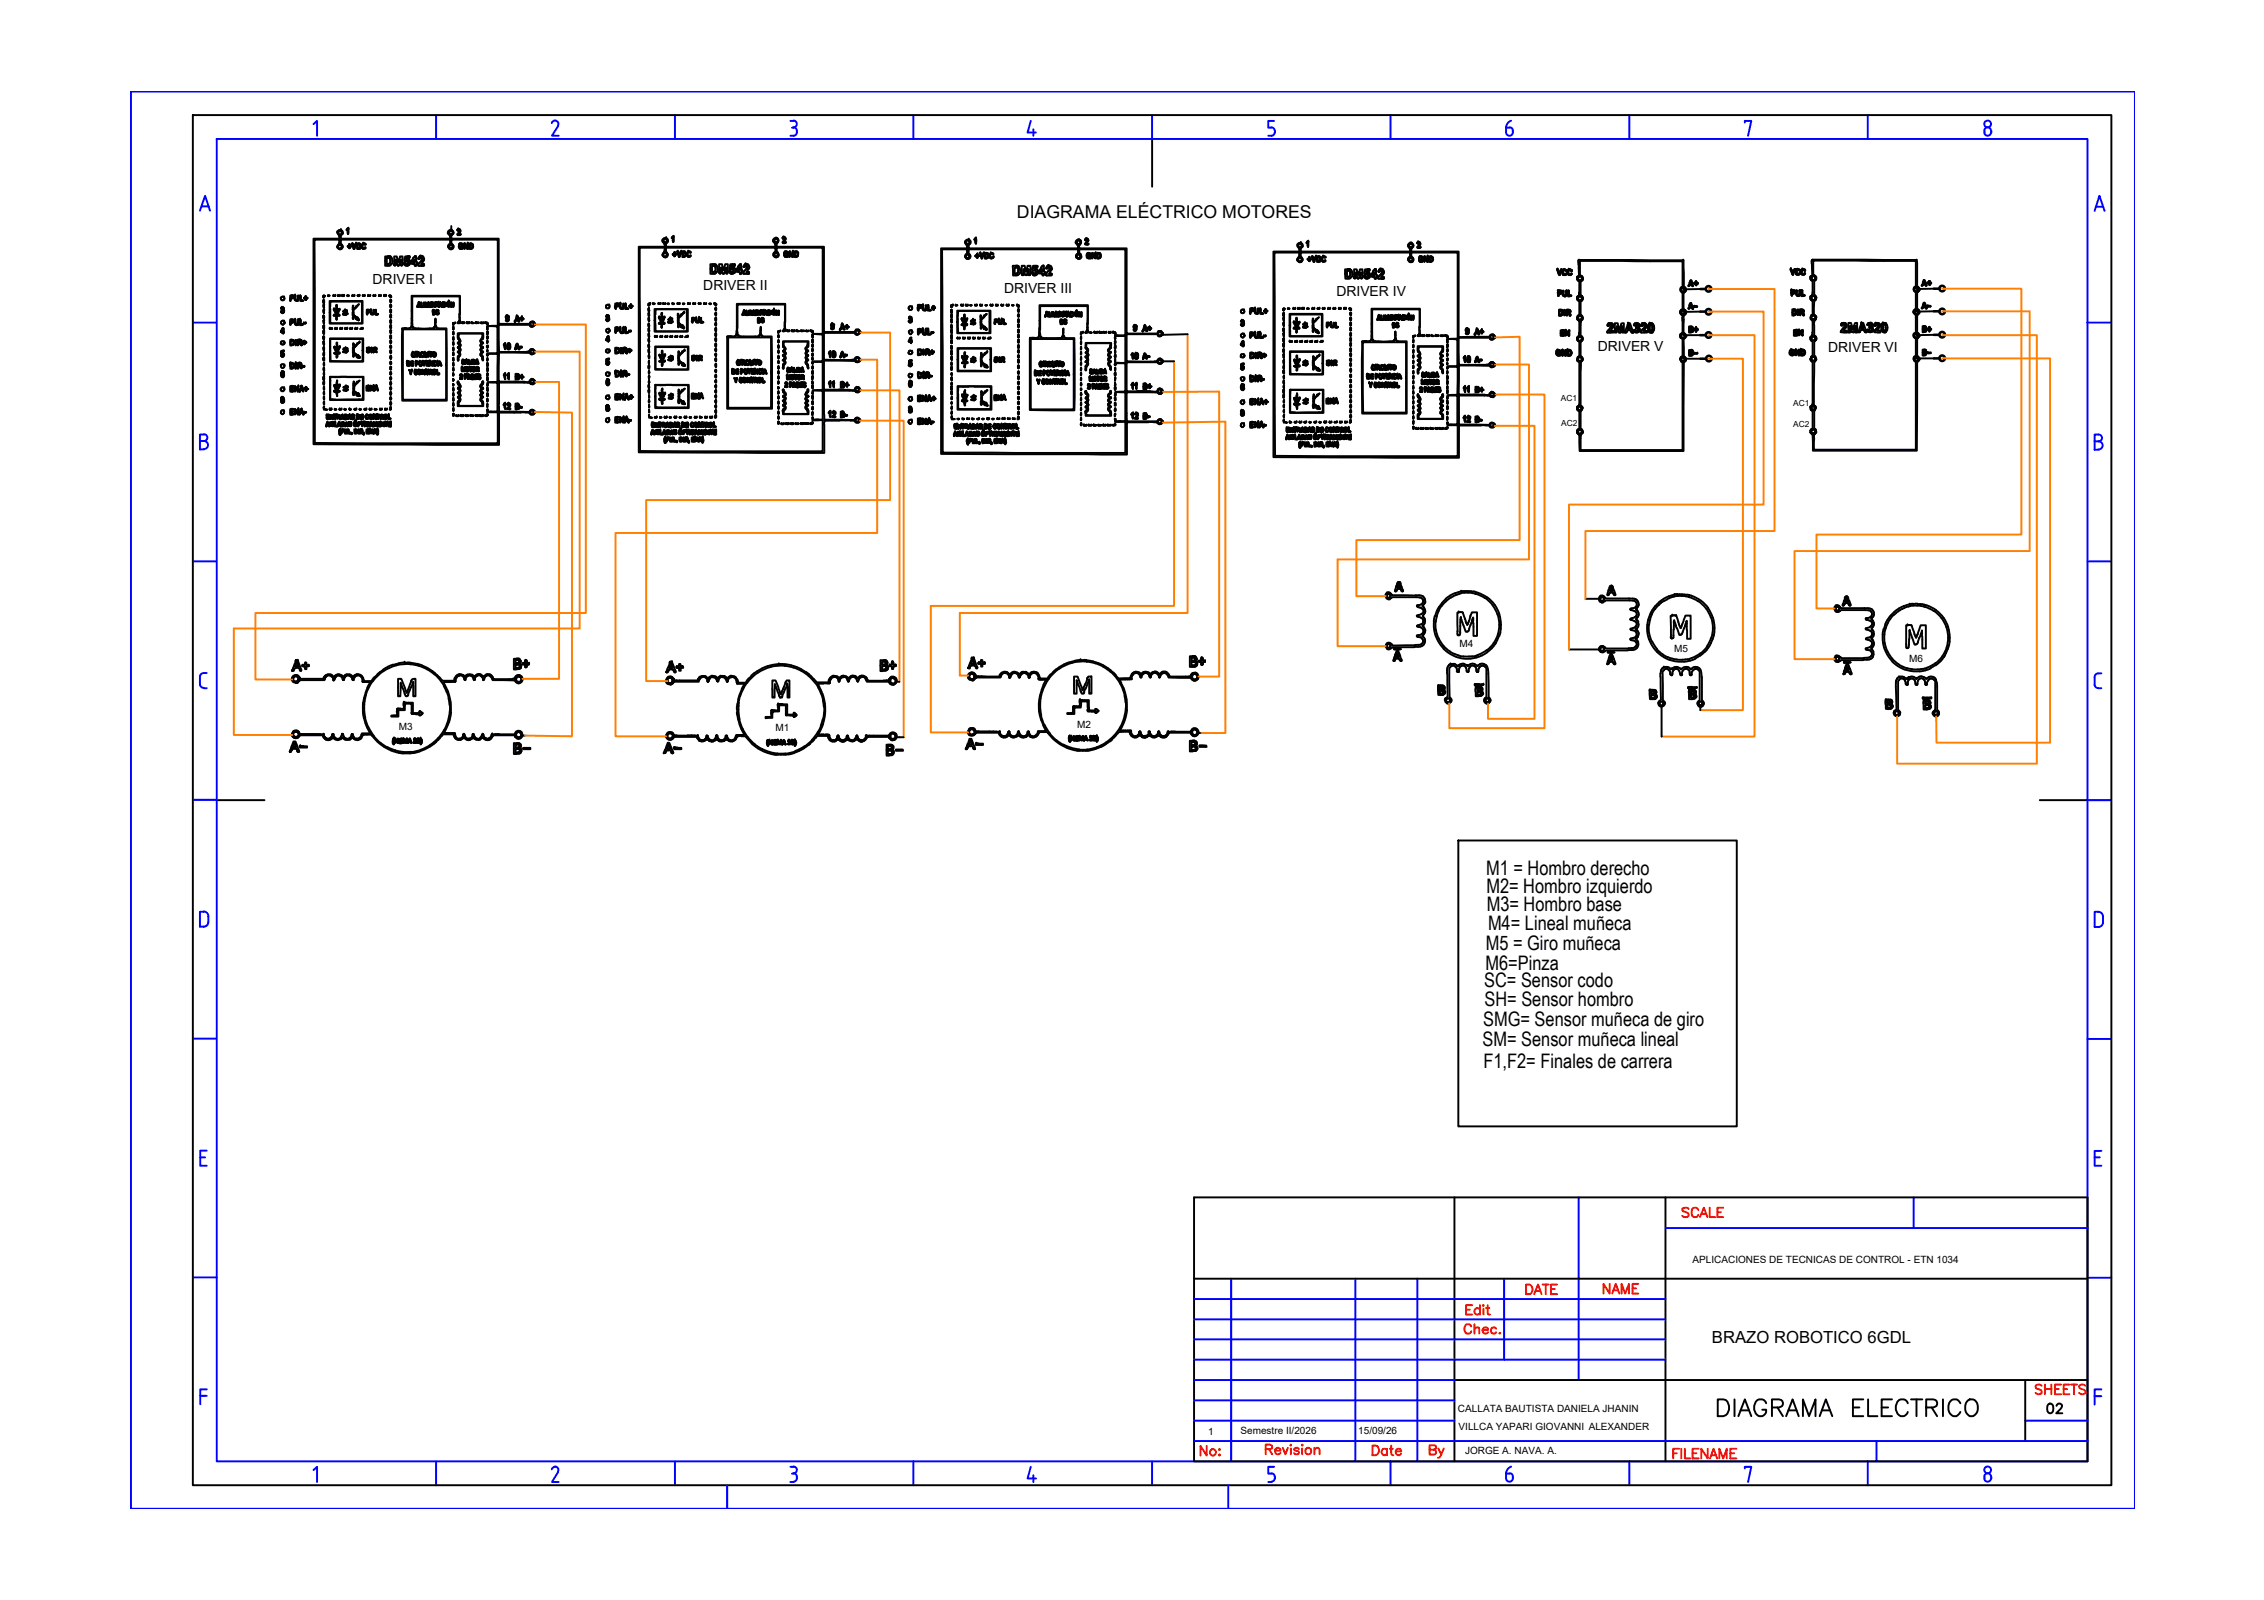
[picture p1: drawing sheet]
<svg xmlns="http://www.w3.org/2000/svg" width="297mm" height="210mm" viewBox="0 0 297 210" stroke-linecap="round" stroke-linejoin="round" font-family="sans-serif">
<defs><g id="words">
<text font-size="5.3" x="224.4" y="187">DIAGRAMA ELECTRICO</text>
<text font-size="4.9" fill="#f00" x="190.5" y="192.6" transform="rotate(-90 190.5 192.6)">By</text>
<g font-size="4.4" fill="#f00">
<text x="199.3" y="171.1">DATE</text>
<text x="209.5" y="171.1">NAME</text>
</g>
<text font-size="4.4" x="267.8" y="186.6">02</text>
<text font-size="4" fill="#f00" x="219.8" y="160.9">SCALE</text>
<g font-size="2.6">
<text x="195" y="114.8">M1 = Hombro derecho</text>
<text x="195" y="117.1">M2= Hombro izquierdo</text>
<text x="195.1" y="119.6">M3= Hombro base</text>
<text x="194.9" y="124.6">M5 = Giro muñeca</text>
<text x="195.2" y="122">M4= Lineal muñeca</text>
<text x="194.7" y="129.5">SC= Sensor codo</text>
<text x="194.8" y="131.9">SH= Sensor hombro</text>
<text x="194.9" y="127.3">M6=Pinza</text>
<text x="194.5" y="137.2">SM= Sensor muñeca lineal</text>
<text x="194.6" y="134.6">SMG= Sensor muñeca de giro</text>
<text x="194.6" y="140.1">F1,F2= Finales de carrera</text>
</g>
<text font-size="2.3" x="133.4" y="28.6">DIAGRAMA ELÉCTRICO MOTORES</text>
<text font-size="2.2" x="224.6" y="176.2">BRAZO ROBOTICO 6GDL</text>
<g font-size="1.8">
<text x="48.9" y="37.2">DRIVER I</text>
<text x="92.3" y="38">DRIVER II</text>
<text x="131.7" y="38.5">DRIVER III</text>
<text x="175.3" y="38.8">DRIVER IV</text>
<text x="209.6" y="46">DRIVER V</text>
<text x="239.8" y="46.1">DRIVER VI</text>
</g>
<g font-size="1.3">
<text x="191.5" y="84.9">M4</text>
<text x="219.6" y="85.5">M5</text>
<text x="250.5" y="86.8">M6</text>
<text x="52.3" y="95.7">M3</text>
<text x="101.7" y="96">M1</text>
<text x="141.3" y="95.5">M2</text>
<text x="222.1" y="165.7">APLICACIONES DE TECNICAS DE CONTROL - ETN 1034</text>
<text x="191.3" y="185.2">CALLATA BAUTISTA DANIELA JHANIN</text>
<text x="158.5" y="188.2">1</text>
<text x="162.8" y="188.2">Semestre II/2026</text>
<text x="178.2" y="188.2">15/09/26</text>
<text x="191.4" y="187.6">VILLCA YAPARI GIOVANNI ALEXANDER</text>
<text x="192.2" y="190.8">JORGE A. NAVA. A.</text>
</g>
<g font-size="1.1">
<text x="204.8" y="52.6">AC1</text>
<text x="235.3" y="53.2">AC1</text>
<text x="204.8" y="55.9">AC2</text>
<text x="235.3" y="56.1">AC2</text>
</g>
</g></defs>
<!-- layer: 07 -->
<path d="M25.3 15.1h251.7v179.7h-251.7zM151.2 18.2v6.3M28.4 105h6.3M267.6 105h6.3M156.7 157.1h117.2v34.6h-117.2zM190.8 157.1v34.6M218.5 157.1v34.6M156.7 167.8h117.2M190.8 181h83.1M265.7 181v8" fill="none" stroke="#000" stroke-width=".25"/>
<!-- layer: 035 -->
<g fill="none" stroke="#00f" stroke-width=".25">
<path d="M17.2 12h262.9v185.9h-262.9zM28.4 18.2h245.5v173.5h-245.5zM41.1 16.3l.5-.4v1.9M57.2 15.1v3.1M72.4 16.1a.44 .44 0 0 1 .6-.2 .44 .44 0 0 1 .2 .6M73.2 16.5l-.8 1.3h.9M88.5 15.1v3.1M103.7 17.8h.4M103.7 15.9h.4M103.9 16.7h.2M104.1 15.8a.44 .44 0 0 1 .4 .5 .44 .44 0 0 1-.4 .4l.2 .1 .2 .4M104.5 17.4l-.2 .3-.2 .1"/>
<path d="M104.5 17.2v.2M119.8 15.1v3.1M135.2 15.9l-.4 1.5h1.1M135.6 17v.8M151.2 15.1v3.1M166.4 17.8h.4M166.8 16.7l.4 .2v.3M167.2 15.9h-.8v.8h.4M167.2 17.4l-.2 .3-.2 .1M167.3 17.2v.2M182.4 15.1v3.1M197.6 17.4a.44 .44 0 0 0 .4 .4 .44 .44 0 0 0 .5-.4"/>
<path d="M198 16.7a.4 .4 0 0 1 .5 .5M198.1 16.7h-.5v.7M198.3 15.8a.99 .99 0 0 0-.7 .9M198.5 17.2v.2M213.8 15.1v3.1M228.9 16.1v-.2h.9l-.5 1.9M245.1 15.1v3.1M260.3 17.2a.44 .44 0 0 1 .5-.5 .44 .44 0 0 1 .4 .5M260.3 17.4a.44 .44 0 0 0 .5 .4 .44 .44 0 0 0 .4-.4M260.4 17.2v.2M261.3 17.2v.2M26.2 27.6l.7-1.9 .6 1.9"/>
<path d="M26.4 27.1h1M274.8 27.7l.6-2 .7 2M275 27.1h.9M25.3 42.3h3.1M26.2 57.9h.6M26.8 57a.44 .44 0 0 1 .4 .4 .44 .44 0 0 1-.4 .5 .53 .53 0 0 1 .5 .5 .53 .53 0 0 1-.5 .5M26.8 57h-.6v2h.6M273.8 42.3h3.2M274.8 57.9h.6M275.3 57.9a.53 .53 0 0 1 .6 .5 .53 .53 0 0 1-.6 .6M275.3 57.9a.44 .44 0 0 0 .5-.4 .44 .44 0 0 0-.5-.5h-.5v2h.6M25.3 73.6h3.1"/>
<path d="M273.9 73.6h3.1M26.2 89.8l.1 .2 .4 .2M26.7 90.3h.4M27.1 88.3l-.6 .1-.2 .1-.1 1.3M274.8 88.8l.1 1.2 .4 .3M275.3 88.3l-.4 .3-.1 .2M275.3 90.3h.4M275.3 88.3h.4M25.3 104.9h3.1M26.7 119.6a.61 .61 0 0 1 .6 .6M26.7 119.6h-.5v2a.85 .85 0 0 0 1.1-.4v-1M273.9 105h3.1"/>
<path d="M275.3 119.6a.61 .61 0 0 1 .6 .6v.8M275.3 119.6h-.5v2h.5M25.3 136.3h3.1M273.9 136.3h3.1M275.9 121a.61 .61 0 0 1-.6 .6M26.3 151.8h.6M27.1 150.9h-.8v2h.8M207.1 157.1v23.9M251.1 157.1v4M274.8 151.8h.7M275.7 151h-.9v1.9h.9M25.3 167.6h3.1"/>
<path d="M156.7 170.4h61.8M156.7 173.1h61.8M156.7 175.7h61.8M156.7 178.4h61.8M161.5 167.8v23.9M177.8 167.8v23.9M186 167.8v23.9M197.3 167.8v10.6M218.5 161.1h55.4M273.9 167.6h3.1M26.3 183.1h.8M27.1 182.3h-.8v1.9"/>
<path d="M41.1 192.9l.5-.5v2M57.2 191.7v3.1M72.8 192.4a.44 .44 0 0 1 .4 .7M72.8 192.4l-.3 .2-.1 .2M73.2 193.1l-.8 1.3h.9M88.5 191.7v3.1M95.4 194.8v3.1M103.7 194.4h.4M103.7 192.4h.4M103.9 193.3h.2M104.1 192.4a.44 .44 0 0 1 .4 .4 .44 .44 0 0 1-.4 .5l.4 .2v.2M104.5 193.7a.49 .49 0 0 1-.4 .7"/>
<path d="M119.8 191.7v3.1M135.2 192.4l-.4 1.6h1.1M135.6 193.5v.9M151.2 191.7v3.1M156.7 186.4h34.1M156.7 189h117.2M156.7 183.7h34.1M156.7 181h34.1M161.1 194.8v3.1M166.4 194.4h.4M166.8 193.3l.4 .2v.2M167.2 192.4h-.8v.9h.4"/>
<path d="M167.2 193.9l-.2 .4-.2 .1M167.3 193.7v.3M182.4 191.7v3.1M198 193.3a.53 .53 0 0 1 .5 .6 .53 .53 0 0 1-.7 .4l-.2-.4v-.6h.5M198.3 192.4a.99 .99 0 0 0-.7 .9M213.8 191.7v3.1M228.9 192.6v-.2h.9l-.5 2M245.1 191.7v3.1M246.2 189v2.7M260.3 193.7a.44 .44 0 0 1 .5-.4 .44 .44 0 0 1 .4 .4M260.3 193.9a.44 .44 0 0 0 .5 .5 .44 .44 0 0 0 .4-.5M260.4 193.7v.3"/>
<path d="M261.3 193.7v.3M265.7 186.4h8.2M274.8 183.2h.9M275.7 182.3h-.9v2"/>
<circle cx="260.8" cy="16.3" r=".44"/>
<circle cx="260.8" cy="192.8" r=".44"/>
</g>
<!-- layer: 025 -->
<g fill="none" stroke="#f00" stroke-width=".25">
<path d="M192.3 171.8h.6M193 174a.46 .46 0 0 0-.5-.3 .46 .46 0 0 0-.4 .5v.3a.46 .46 0 0 0 .4 .5 .46 .46 0 0 0 .5-.3M193.2 171.2h-.9v1.3h.9M193.4 174.4a.45 .45 0 0 1 .6-.2l.1 .7M193.4 173.7v1.2M194.2 171.8a.4 .4 0 0 0-.6 0 .4 .4 0 0 0 0 .5 .4 .4 0 0 0 .6 0M194.2 171.2v1.3M194.5 174.5h.7a.37 .37 0 0 0-.5-.3 .37 .37 0 0 0-.1 .6 .36 .36 0 0 0 .6 0M194.5 171.3h.2zM194.6 171.7v.8M195 171.6h.4M195.2 171.2v1v.2l.3 .1"/>
<path d="M196.3 174.3a.38 .38 0 0 0-.6 0 .38 .38 0 0 0 0 .5 .38 .38 0 0 0 .6 0M196.7 174.9h.1zM158.3 189.7v1.3l-.8-1.3v1.3M159.9 190.2l.1-.1v.1zM159.9 190.9l.1-.1v.1zM166.1 190.1l.8-.1v-.4l-.3-.1h-.5v1.3M166.5 190.1l.4 .7M167.3 190.3h.7v-.1a.42 .42 0 0 0-.5-.2 .42 .42 0 0 0-.3 .5 .42 .42 0 0 0 .6 .3l.2-.2M168.3 189.9l.3 .9 .4-.9M169.4 189.5v.1zM169.4 190v.8M170.4 190.1a.36 .36 0 0 0-.6 0l.2 .2 .3 .1a.24 .24 0 0 1 .1 .3 .43 .43 0 0 1-.6-.1"/>
<path d="M170.8 189.5l.1 .1h-.1zM170.8 190v.8M172.5 190.2l.2-.3 .3 .1 .1 .8M172.5 189.9v.9M180.1 189.6h.4a.68 .68 0 0 1 .4 .7 .68 .68 0 0 1-.4 .6h-.4zM182 190.2a.4 .4 0 0 0-.6 0 .4 .4 0 0 0 0 .6 .4 .4 0 0 0 .6-.1M182 190.1v.8M182.4 190.1h.3M182.5 189.6v1.1l.1 .1 .2 .1M183.1 190.4h.7a.39 .39 0 0 0-.5-.3 .39 .39 0 0 0-.1 .6 .37 .37 0 0 0 .3 .2 .37 .37 0 0 0 .3-.2M219.5 190.7h.5M220.3 190.1h-.8v1.2"/>
<path d="M220.6 190.1v1.2M221.1 190.1v1.2h.7M222.1 190.7h.5M222.9 190.1h-.8v1.2h.8M224.1 190.1v1.2l-.9-1.2v1.2M224.4 191.3l.4-1.2 .5 1.2M224.5 190.9h.6M225.6 191.3v-1.2l.5 1.2 .5-1.2v1.2M227 190.7h.5M227.8 190.1h-.8v1.2h.8M273.6 181.8a.48 .48 0 0 0-.8 .1l.1 .2 .6 .3 .1 .1v.2a.58 .58 0 0 1-.8 0"/>
<circle cx="159.1" cy="190.5" r=".42"/>
<circle cx="171.6" cy="190.4" r=".43"/>
</g>
<!-- layer: 0 -->
<g fill="none" stroke="#000" stroke-width=".25">
<path d="M36.9 39l-.1 .1M36.9 39.1v.2M36.9 39.3l.1 .1M37 38.9l-.1 .1M37 39.4h.1M37.1 38.9h.1M37.1 38.9l-.1 .1M37.2 39h.1M37.3 39v.2l-.1 .2M37.3 39h.1M38 39.1l.1 .4M38.1 39.3v.2"/>
<path d="M38.1 39.5h.1M38.1 39l.1 .1M38.1 39.2v.1M38.2 38.8l-.1 .1M38.2 39.2h.1M38.2 38.9v.1M38.2 38.8v.1M38.2 38.8h.1M38.2 38.7h.2M38.3 38.8h-.2v.3M38.3 39.1h-.1M38.3 38.8l.1 .1"/>
<path d="M38.3 39.1l-.1 .1M38.4 39l-.1 .1M38.4 38.7l.1 .1M38.4 39h.1M38.4 39.1h-.1M38.5 38.9v.1M38.5 39h.1M38.5 38.8v.1M38.5 39.1h-.1M38.5 39v.1M38.6 39h-.1M38.6 38.9v.1"/>
<path d="M38.6 38.9l.1 .5M38.7 39h.1M38.7 38.8h.1M38.7 39.4l.1 .1M38.7 39v.1M38.8 38.8v.1M38.8 38.9v.1M38.8 39.2v.1M38.8 39.3l.2 .1M38.8 39.5h.3M39.1 39.3l-.1 .1M39.1 39.2l-.1 .1"/>
<path d="M39.1 38.8l-.1 .4M39.1 38.8h.1M39.2 38.8v.5M39.2 39.3l-.2 .2M39.4 39v.1M39.4 38.8v.1M39.4 38.7v.1M39.4 39.1v.4h.2M39.4 39.1h.1M39.4 38.9v.1M39.4 38.8h.1M39.5 38.8v.1"/>
<path d="M39.5 39.1v.3h.2M39.6 39.4h.1M39.7 39.5h-.1M39.7 39.5h.1M39.7 39.4h.1M39.8 39.4h.1M39.9 39.1h.1M39.9 39.1l.1 .1M40 39.2h.1M40 39.1l.1 .1M40 39.3h.1M40 39.3v.1"/>
<path d="M40.1 39.2v.1M40.1 39l-.2 .1M40.1 39h.1M40.1 38.9v.1M40.1 39.3v.1M40.1 38.9h.1M40.1 39.4h.1M40.2 38.9v.1M40.2 39l.1 .1M40.2 39.2v.1M40.2 39.3h.1M40.2 39.1v.1"/>
<path d="M40.2 39.2h.1M40.3 39.1l-.1 .1M40.3 39.1h.1M40.4 39.1h-.1M42.4 39.4v.3M42.4 38.8v.2M42.4 39.7l.1 .1M42.4 39.4v.1M42.4 38.9h.1M42.4 39.5h.1M42.4 39h.1M42.5 38.8h-.1"/>
<path d="M42.5 39.3v.1M42.5 39.4h.1M42.5 40l-.1 .1M42.5 39h.1M42.5 39.1h.1M42.5 39.7h.1M42.5 39.4v.2M42.5 38.8h.1M42.6 38.8h-.2M42.7 38.8l-.2 .2M42.7 38.8h.1M43 38.8h.1"/>
<path d="M43.1 38.8h.1M43.2 38.8h-.2M43.2 38.8h.1M43.3 38.8h.1M43.3 39.5h4.3v2.9h-4.3zM43.8 38.8h.1M43.8 38.8h-.1M43.9 38.8h.1M44 38.8h-.1M44 38.8h.1M44.1 40v.1M44.2 40v.1"/>
<path d="M44.2 32.3l.1 .2M44.3 30.3l-.1 .2M44.3 30.5l.2 .3M44.3 32.5l.1 .1M44.3 38.8h.1M44.4 38.8h.1M44.4 32.3l.1 .3M44.4 38.8h-.1M44.4 32.6l.1 .1M44.4 30.2l-.1 .2M44.4 32.1l-.1 .2M44.4 38.8h.2"/>
<path d="M44.5 30.9v.1M44.5 32l-.1 .1M44.5 32.6h.1M44.5 31.9v.1M44.5 31v.1M44.5 31.7v.2M44.6 32.1l-.2 .2M44.6 31.1v.2h-3.5v27l24.4 .1v-3.8M44.6 31.7v-.3h-3.3v26.7l24 .1v-4.1h-1.4v-.2M44.6 38.8h-.2M44.6 32.1h.1M44.6 38.8h.1"/>
<path d="M44.7 32h.1M44.7 32.6h-.1M44.7 31.7v-.3h14.4v.4M44.7 31.7v.3M44.7 30.3l.1 .1M44.7 32.1l.1 .1M44.7 30.2h.1M44.7 30.9v.4h14.4v-.3M44.7 30.2l-.3 .1M44.7 30.9h.1M44.7 30.3a.23 .23 0 0 0-.3 .1 .23 .23 0 0 0 .2 .3 .23 .23 0 0 0 .2-.3M44.7 32l.2 .2"/>
<path d="M44.8 32.2h.1M44.8 32.2v.1M44.8 30.2l.1 .1M44.8 30.4h.1M44.8 30.8v.1M44.8 32.4l-.1 .2M44.9 32.3h.1M44.9 32.6l-.4 .1M44.9 38.8h.1M44.9 30.7l-.1 .1M44.9 32.3v.1M44.9 30.3l.1 .1"/>
<path d="M44.9 32.2v.1M44.9 32.5l-.1 .1M44.9 30.7h.1M44.9 30.4v.1M44.9 38.8h.2M45 32.3v.2M45 30.5v.2M45.1 38.8h.1M45.2 38.8h.1M45.5 30.1v.1M45.5 30.2h.1M45.6 30.2h-.1"/>
<path d="M45.6 38.8h.1M45.6 30.3h.1M45.6 30.1h.1M45.6 30.2h.1M45.6 30l-.1 .1M45.6 38.8h-.1M45.6 38.8h.2M45.6 30.2v.4M45.6 30.5v.2M45.6 32.3h.1M45.6 32.3v.1M45.6 32.4h.1"/>
<path d="M45.7 30h-.1M45.7 30.6v.1M45.7 30.1v.5M45.7 30.7h.1M45.7 30h.1M45.7 32.4h.1M45.7 30v.1M45.7 38.8h.1M45.7 32.2h.1M45.8 38.8h-.1M45.8 32.2h-.1M45.8 32.4h.1"/>
<path d="M45.8 32.2h.1M45.8 38.8h.1M45.8 32.5v.1M45.8 32.1h.1M45.8 32v.1M45.9 32.1v.1M45.9 32.5h.1M45.9 32.1h.1M45.9 32.2h.1M45.9 32.4v.1M45.9 32.4h.1M46 32.2h.1"/>
<path d="M46 32.3h.1M46 32.3l-.1 .1M46 32.3h.1l-.1 .1M46.2 32h.1M46.2 38.8h.1M46.2 32l.1 .4M46.2 31.9v.1M46.3 31.9h.1M46.3 38.8h.1M46.3 31.9v.1M46.3 32l.1 .3M46.3 38.8h.2h-.3"/>
<path d="M46.3 32.3l.1 .2M46.4 32.5v.1M46.4 32.6l.1 .1M46.4 32.3l.1 .1M46.4 32.4l.1 .1M46.5 32.5h.1M46.5 38.8h.1M46.5 32.4v.1M46.5 32.6v.1M46.5 32.3v.1M46.6 32.1l-.1 .1M46.6 32.2v.1"/>
<path d="M46.6 32v.1M46.6 32.3l-.1 .3M46.7 31.9v.1M46.7 31.9l.1 .1M46.7 32l-.1 .3M46.7 31.9h.1M46.9 38.8h.1M46.9 32.1v.4M46.9 32.5l.1 .1M47 38.8h.1M47 31.9l.2 .1M47 31.9h-.2v.8h.3"/>
<path d="M47.1 39.9l-.1 .1M47.1 32h-.2v.1M47.1 32h.1M47.1 32.5h-.1M47.1 40h.1M47.1 38.8h.1M47.1 32.5h.1M47.2 32v.1M47.2 32.1v.1M47.2 32.5l-.1 .1M47.2 38.8h.1M47.2 32.4v.1"/>
<path d="M47.2 32.1h.1M47.2 32l.1 .1M47.3 32.2v.2M47.3 32.1v.1M47.3 32.6l-.3 .1M47.3 32.4v.2M47.3 32.2l.1 .2M47.4 32.2l.1 .4M47.5 32.1l-.1 .1M47.5 32.6h.1M47.5 32.2v.2M47.6 32.4v.1"/>
<path d="M47.6 38.8h.1M47.6 32.6l.1 .1M47.6 32l-.1 .1M47.6 32.5l.1 .1M47.6 32.1v.1M47.7 31.9h.1M47.7 38.8h.1M47.7 31.9h.2M47.7 32l-.1 .1M47.7 31.9h-.1M47.7 38.8h-.1M47.7 38.8h.2"/>
<path d="M47.8 32v.1M47.8 32h-.1M47.8 32.6h-.1M47.8 32.1h.1M47.9 38.8h.1M47.9 31.9v.1M47.9 32.4l-.2 .1M47.9 32.1h.1M48 32.6h-.1M48 32.5l-.1 .1M48 32v.1M48 32.5h.1"/>
<path d="M48.3 38.8h.2M48.3 38.8h.1M48.5 38.8h-.1M48.5 38.8h.1M48.6 38.8h.1M49 38.8h.1M49.1 38.8h.1M49.1 38.8h-.1M49.1 38.8h.2M49.2 38.8h-.1M49.3 38.8h.1M49.7 38.8h.1"/>
<path d="M49.8 38.8h.1M49.8 38.8h-.1M49.8 38.8h.2M50 38.8h-.2M50 38.8h.1M50.4 38.8h.1M50.4 38.8h.2M50.5 38.8h.1M50.6 38.8h.1M50.7 38.8h.1M50.8 33.6h.4M50.9 33.6h-.4v1.3h.3"/>
<path d="M50.9 33.8h.1M50.9 33.8h-.2v.9h.2M50.9 34.8h-.1M51 33.8h.1M51 38.8h.1M51 34.6h-.1M51 33.8l.2 .1M51.1 34.8l-.2 .1M51.1 38.8h.2M51.1 38.8h.1M51.1 38.8l.1 .1M51.1 33.6a.54 .54 0 0 1 .4 .7"/>
<path d="M51.2 34.5l-.1 .1M51.2 33.9h.1M51.2 38.9v.1M51.2 33.9v.1M51.2 34l-.1 .5M51.2 39h.1M51.2 39.5v.1M51.2 39.4v.1M51.2 39.6v.1M51.2 39.4h.1M51.2 40v.3M51.2 39.3v.1"/>
<path d="M51.2 39.9v.1M51.2 34.8l-.1 .1M51.2 38.8h.1M51.3 39.5h.1M51.3 39.3v.1M51.3 39.9v.1M51.3 39.4h.1M51.3 40v.1M51.3 39.6v.1M51.3 39h.1M51.3 38.9h.1M51.3 39.5v.1"/>
<path d="M51.3 39.7h.1M51.3 39.3h.1M51.3 40h.1M51.3 39.4v.1M51.4 34.6l-.2 .2M51.5 34.3l-.1 .3M51.7 34.6v.2M51.7 34.8h.1M51.9 34.8h-.1M51.9 34.7v.1M52 34.4l.1 .3M52.1 34.4l-.2-.4v.7"/>
<path d="M52.1 34.7v.1M52.1 34v-.4h-.4v1.1M52.1 34.1l.1 .2M52.2 34v.1M52.2 34.8h.1M52.2 34.3v.1M52.3 34.4h.1M52.3 34.3l.2-.7h.3v1.1M52.3 34.8h.1M52.4 34.7v.1M52.4 34.4v.3M52.5 34.4l.1-.4v.4"/>
<path d="M52.6 34.4v.3M52.6 34.7v.1M52.6 34.8h.1M52.8 34.8h-.2M52.8 34.6v.2M53 34.5v.1M53 34.5l.1 .1M53.1 34.7h.1M53.1 34h.1M53.1 34.6h.1M53.1 34.5h.1M53.1 34.5h-.1"/>
<path d="M53.1 34.1v.2h.2M53.1 34.8l.2 .1M53.1 33.9v.1M53.1 33.8v.1M53.2 34.5l.2 .2M53.2 34.5v.1M53.3 34h.1M53.4 34h.1M53.4 34.7h.1M53.4 33.9l-.1 .1M53.4 34.2h.1M53.4 34.2h-.1"/>
<path d="M53.4 33.6h.2M53.5 33.6h-.3v.2M53.5 34h.1M53.5 34.3h.1M53.5 34.6l-.1 .1M53.5 34.5v.1M53.5 34.4v.1M53.6 33.9h-.2M53.6 34.3v.1M53.6 34.8l-.3 .1M53.6 34l.2 .3M53.6 33.6l.1 .2"/>
<path d="M53.7 34.7l-.1 .1M53.7 33.8h-.1M53.7 33.6h.1M53.7 33.8h.1M53.8 34.2v.4M53.8 34.6l-.1 .2M53.9 34.5l.2 .1M53.9 34.3v.2M54.1 34.6h.2M54.2 34.3h.1M54.2 33.9h.1M54.2 34.4h.1"/>
<path d="M54.3 34.4h-.1M54.3 34.6l.1 .1M54.3 33.8l-.4 .5M54.4 34.4h-.1M54.4 34.7v.2M54.4 34.2v.1M54.4 33.7l-.1 .1M54.4 34.2v-.2l-.2 .3M54.4 34.4h.1M54.4 34.9h.1M54.5 33.6l-.1 .1M54.6 33.6h-.2"/>
<path d="M54.6 33.6v.1M54.6 34.8l-.1 .1M54.6 33.7v.6M54.6 34.3v.1M54.6 34.7v.2M54.6 34.7h.1M54.7 34.6v.1M54.7 34.6h.1M54.7 34.4h.1M54.7 34.4v.2M54.8 33.9l.1 .1M54.9 34.7v.2"/>
<path d="M54.9 39.7v.1M54.9 33.8v.1M54.9 34.8l.2 .1M54.9 39.8l-.1 .2M54.9 39.7h.1M54.9 39.9v.1M54.9 39.9h.1M54.9 39.7h.1v.1l.1 .3M55 39.8v.1M55 39.7h.1M55 39.9h.1M55 39.9v.1"/>
<path d="M55 40h.1M55 33.6v.1M55.1 34.9h.2M55.1 34.4l-.2 .3M55.1 33.9l-.2 .1M55.1 33.6h.3l.2 .2M55.1 33.6h-.1M55.1 33.9h.1M55.1 33.6h.1M55.2 33.8l-.1 .1M55.2 34.3l-.1 .2M55.2 39.7v.2"/>
<path d="M55.2 40v.3h.2M55.2 40h.1M55.2 39.9v.1M55.3 39.8h.1M55.3 39.7h.1M55.3 33.8h-.1M55.3 33.8h.1M55.3 39.8v.3M55.4 33.8v.1M55.4 34l-.2 .3M55.4 33.9v.1M55.4 34.6h.1"/>
<path d="M55.4 34.4l-.2 .3h.2M55.5 34.9h-.2M55.5 34.3l-.1 .1M55.6 34.7h.1M55.6 33.8v.2M55.6 39.8v.1M55.6 34.9h-.1M55.6 39.7v.1M55.6 34.7v.1M55.6 34.2l-.1 .1M55.6 34.8v.1M55.6 40v.1"/>
<path d="M55.6 40h.1M55.6 39.9v.1M55.6 34.6l.1 .1M55.7 39.9v.2M55.7 34l-.1 .1M55.7 39.7h.1M55.7 34.8h-.1M55.7 39.7v.2M55.8 40h.1M55.8 40v.2M55.8 39.8v.2M55.8 39.7v.1"/>
<path d="M55.8 39.7h.1M55.8 39.9l.1 .1M55.9 39.9v.1M55.9 39.9h.1M55.9 39.7v.1M55.9 39.9l.1 .3M55.9 39.8l.1 .2M56 40h.1M56.1 40h.1M56.1 39.8l-.1 .2M56.1 39.7v.2M56.2 39.8v.2"/>
<path d="M56.2 39.7h.1M56.2 40v.2M56.5 39.9h.1M56.5 40h.1M56.5 39.7h.1M56.5 39.8h-.1l.1 .1M56.5 39.7h-.1v.6h.3M56.6 39.9h.1M56.6 39.7h.1M56.6 39.8h.1M56.6 40h.1M56.7 39.7h-.1"/>
<path d="M56.7 39.7h.1M56.8 39.7v.2M56.8 40v.2v-.1M56.8 40h.1M56.8 39.9v.1M56.8 39.7h.1M56.9 39.7v.1M56.9 39.8h.1M57.1 40v.1M57.1 39.7v.4l-.1-.2M57.1 39.7v.1M57.1 39.7h.1"/>
<path d="M57.1 39.8v.2M57.2 39.8h.1M57.2 39.7h.1M57.2 39.7l.1 .1M57.3 39.7h-.1M57.3 39.8v.1M57.3 39.9v.1M57.4 39.7h-.1M57.4 39.7h.1M57.4 39.9v.1M57.4 40v.2M57.4 39.8h.1"/>
<path d="M57.5 39.8l-.1 .1M57.6 39.7l-.1 .1M57.6 39.7h.1M57.6 40h.1M57.7 39.7v.1M57.7 39.8l-.1 .3M57.7 39.9v.1M57.8 39.9h.1M57.8 39.8h.1M57.8 39.7h.1M57.8 40h.1M57.8 39.7l-.1 .1"/>
<path d="M57.8 39.9v.1M57.8 39.7l.1 .1M57.9 39.8v.2M57.9 40l.1 .1M58 39.8v.3M58.1 39.8v-.1v.1M58.1 39.7h.1M58.1 39.9v.2M58.2 39.7l-.1 .1M58.2 39.8h.1M58.3 39.8h.1M58.3 39.7h-.2"/>
<path d="M58.3 39.7h.1M58.4 39.7v.1M58.4 39.9h.1M58.4 39.8h.1M58.5 40v.1M58.5 39.8v.1M58.5 39.8h.1M58.5 39.9v.1M58.5 40h.1M58.5 39.8v.2M58.6 40l.1 .2M58.7 39.8v.2"/>
<path d="M58.7 30.5l.1 .2M58.7 39.8h.1M58.8 39.8v.2M58.8 39.7l-.1 .1M58.8 30.4v.1M58.8 30.6l.1 .2M58.8 32.2v.3M58.8 32.5l.1 .1M58.9 39.5l-.1 .1M58.9 39.5h.1M58.9 39.7h-.1M58.9 39.7h.1"/>
<path d="M58.9 30.2l-.1 .2M58.9 32.6l.2 .1M58.9 39.6h.1M58.9 32.1l-.1 .1M58.9 30.8h.1M58.9 30.4l.1 .2M58.9 32.2v.1M58.9 39.8l.1 .1M59 39.5l-.1 .1M59 39.5h.1M59 32.3v.2M59 30.6v.1"/>
<path d="M59 39.8h-.2M59 39.7h.1M59 32.6h.1M59 30.9v.1M59 32.2l-.1 .1M59 39.7v.3M59 40v.1M59 32l-.1 .1M59 30.4h.1M59 39.9v.1M59 39.9h.1M59.1 30.7v.1"/>
<path d="M59.1 30.3h-.1M59.1 31.9l-.1 .1M59.1 31.8v.1M59.1 30.8h.1M59.1 39.8v.1M59.1 32.1h.1M59.1 32.1l-.1 .1M59.1 30.3h.1M59.2 40h.1M59.2 40v.3M59.2 39.9v.1M59.2 31v.1"/>
<path d="M59.2 39.7h.1M59.2 32.1l.1 .1M59.2 31.1v.2h6.2v11.2h4.1v-.1M59.2 30.1l.1 .1M59.2 31.7v-.3h6.1v11.3l-1.3 .1h1.3v3.5h-1.4v.2M59.2 30.1h-.1l-.1 .2M59.2 29.7v.4M59.2 31.7v.2M59.2 31.9h.1M59.2 32.6h-.1M59.2 32h.1M59.2 30.3h.1"/>
<path d="M59.2 30.9v.1M59.2 39.9h.1M59.2 30.9h.1M59.3 39.9h.1M59.3 39.9v.2M59.3 32h.1M59.3 39.7v.1M59.3 32.2l.1 .1M59.3 39.9l.1 .2M59.3 30.7l-.1 .1M59.3 32.2h.1M59.3 39.8v.1"/>
<path d="M59.3 32a.35 .35 0 0 1 .2 .5 .35 .35 0 0 1-.5 .2M59.3 30.2l.1 .2M59.3 30.8v.1M59.3 30.3l.1 .1M59.3 30.6v.1M59.3 30.4h.1M59.3 39.9l.2 .2v-.2M59.4 32.5l-.2 .1M59.4 32.2v.3M59.4 30.4v.3M59.4 39.8v.1M59.4 30.7l-.1 .1"/>
<path d="M59.4 39.7h.1M59.5 30.4v.3M59.5 39.7v.1M59.5 39.9v.1M59.5 39.7h.1M59.5 39.7v.2M59.5 40v.1M60 30.1v.1M60 30.2h.1M60 30.8h.1M60 30.7v.1M60 30.8h.3"/>
<path d="M60.1 30.3h.1M60.1 30.1h-.1M60.1 30.2l-.1 .1M60.1 30.1h.1M60.2 30.2h-.1M60.2 30.1l.1 .1M60.2 32.3v.1M60.2 30.5l-.2 .2M60.2 30.1l-.1 .1M60.2 30h-.1M60.2 32.4l.1 .2M60.3 32.1l-.1 .2"/>
<path d="M60.3 32l-.1 .1M60.3 32.6h.1M60.3 30.3l-.1 .2M60.3 30.7h.1M60.3 30.6l-.2 .1h.2M60.3 32h.1M60.3 30.1l.1 .1M60.3 30.1h-.2M60.3 32.4l.3 .1M60.3 32.2v.2M60.4 30.2l-.1 .2M60.4 32.6h.1"/>
<path d="M60.4 30.8h-.1M60.4 31.9l-.1 .1M60.4 30.2v.1M60.4 30.4l-.1 .1M60.4 30.7h.1M60.4 30.7v.1M60.4 30.3v.1M60.5 31.9l.1 .1M60.5 31.9h-.1M60.5 32h-.1l-.1 .2M60.5 32.1h.1M60.5 32.3l.1 .1"/>
<path d="M60.6 32.4h.1M60.6 31.9l.1 .1M60.6 32.5h.1M60.6 32.1h.1M60.6 32.2h.1M60.7 32.4h.1M60.7 32.5h-.1M60.7 32.3h-.2M60.7 32l.1 .1M60.7 32.6l-.3 .1M60.7 32.3h.1M60.7 32.3v.1"/>
<path d="M60.7 32.1h.1M60.8 32.3h.1M60.8 32.4l-.1 .2M60.9 32.3h.1M60.9 32.3v.2M60.9 32.6v.1M61 32.6v.1M61 32.4v.2M61 32.7h.1M61 32.4v-.2l.2 .2M61.1 32.4l.2 .2M61.2 32.3h.1"/>
<path d="M61.2 32.3l-.2-.4-.1 .1v.3M61.2 32.3l.1 .1M61.3 32.4h.1M61.3 31.9v.5M61.4 32h.1M61.4 31.9h.1M61.4 32.1v.5h-.1M61.7 32.1v.4M61.7 32v.1M61.7 31.9h.2M61.8 31.9h-.2v.8h.2M61.8 32h-.1"/>
<path d="M61.8 32h.1M61.9 32h.1M61.9 32.6l-.2 .1M61.9 32v.1M61.9 32.5h-.2M61.9 32.1h.1M61.9 32.1l.1 .1M61.9 32.4v.1M62 32.2l-.1 .2M62 32.5l-.1 .1M62 32l.1 .1M62 32.1v.2"/>
<path d="M62 32.5v.1M62.1 32.3v.1M79.6 40l-.1 .2M79.7 39.9l.2 .1M79.8 40h-.1M80.8 39.9v.2M80.9 39.9h-.1M80.9 39.9h.1M80.9 39.8h.2M80.9 39.8h-.2v.4M81 39.9h.1M81.1 39.9h.1"/>
<path d="M81.1 39.8h.1M81.1 40v.1M81.2 39.8v.3M81.3 39.9l.1 .5M81.4 39.8v.1M81.4 40h.1M81.4 39.9h.1M81.4 39.8h.1M81.8 39.8l-.1 .3M81.8 39.9h.1M81.9 39.8v.3M82.1 39.8l-.1 .3"/>
<path d="M82.1 39.8v.3M82.1 39.8h.1M82.8 40v-.1l-.1 .2M82.8 40h.1M82.8 40v.1M85.1 40h.1M85.1 39.8v.2M85.2 40h.1M85.2 39.9h.1M85.2 39.8h.1M85.3 39.9l-.1 .1M85.3 39.9h.1"/>
<path d="M85.7 39.9h.1M85.9 39.8h-.2M85.9 39.8h.1M85.9 39.9h-.1M85.9 39.9h.1M86.4 39.9h.1M86.4 39.8h.1M86.5 39.9h-.1M86.5 39.9h.1M86.6 39.9h-.1M86.6 39.9h.1M86.7 39.9h-.1"/>
<path d="M86.7 39.9h.1M86.9 33.4v.1M86.9 31.4v.2l.1 .2M86.9 33.5l.1 .1M87 39.9h.1M87 31.6l.1 .1M87 33.3l.1 .3M87 39.8h.1M87.1 33.7h.1M87.1 39.9h.1M87.1 31.3l-.1 .1M87.1 31.8v.1"/>
<path d="M87.1 33.1l-.2 .3M87.1 31.7l.1 .1M87.1 31.5v.1M87.1 39.9h.2M87.1 33.6l.2 .1M87.1 31.9l.1 .2M87.1 31.8h.2M87.2 31.4l-.1 .1M87.2 33l-.1 .1M87.2 32.9v.1M87.2 32.7v.2M87.2 33.2l-.1 .1"/>
<path d="M87.2 32.2v.2h-3.4v26.9l24.3 .1v-3.7M87.2 32.8v-.3h-3.3l.1 26.7h23.9v-4.1h-1.3v-.2M87.2 39.9h-.1M87.3 33.1h-.1M87.3 33.2h.1M87.3 39.9h.1M87.3 33.6h.1M87.3 32.9l.1 .2M87.4 32.8v.1M87.4 32v.4h14.4v-.2M87.4 31.4v.1M87.4 33.2h.1"/>
<path d="M87.4 31.2l.1 .1M87.4 32h.1M87.4 31.2h.1M87.4 31.2l-.3 .1M87.4 33.3h.1M87.4 31.4h-.3M87.4 33.1h.1M87.4 31.3l.1 .1M87.5 33.2l.1 .1M87.5 31.4v.2M87.5 31.6l-.2 .2M87.5 31.4h.1"/>
<path d="M87.5 31.9l-.1 .1M87.5 31.8h.1M87.5 33.4l-.1 .3M87.5 33.3v.1M87.5 33.7h-.3M87.6 39.9h.1M87.6 31.3v.2M87.6 33.3v.2M87.6 39.8h-.1M87.6 33.6l-.1 .1M87.6 31.5v.1M87.6 39.8h.2"/>
<path d="M87.6 31.7l-.1 .1M87.7 31.6v.1M87.8 39.9h-.1M87.8 39.9h.1M88.1 31.2h.1M88.2 31.3h.1M88.2 39.9h.1M88.3 31.3h.1M88.3 31.1h.1M88.3 39.9h.1M88.3 31.5v.1M88.3 33.4h.1"/>
<path d="M88.3 31.2v.1M88.3 31.1l-.1 .1M88.3 39.8h.2M88.3 33.3h.1M88.3 31.3v.2M88.3 31l-.1 .1M88.3 31.6v.1M88.3 33.3v.1M88.3 31.7v.1M88.3 31.8h.1M88.4 31v.1M88.4 31.7v.1"/>
<path d="M88.4 31.1v.6M88.4 33.4h-.1M88.4 31.1h.1M88.4 33.3h-.1M88.4 33.4h.1M88.4 33.3h.1M88.4 33.5v.1M88.4 39.9h.1M88.4 33.5h.1M88.5 33.2l-.1 .1M88.5 33.2h.1M88.5 39.9h.1"/>
<path d="M88.5 33.6h.1M88.5 33.1v.1M88.5 33.1h.1M88.5 33.1l.1 .1M88.6 33.5l-.1 .1M88.6 33.3h.1M88.6 33.4l.2-.1-.1 .1M88.6 33.4v.1M88.8 33v.1M88.9 39.9h.1M88.9 33h.1M88.9 33l.1 .4"/>
<path d="M88.9 39.9h.3M88.9 33l.1 .1M88.9 39.8h.1M89 39.9h.1M89 33.4v.2M89 33.1l.1 .3M89 33.6l.1 .1M89.1 33.7h.1M89.1 33.5h.1M89.1 39.9h.1M89.2 33.4l-.1 .1M89.2 33.3l-.1 .1"/>
<path d="M89.2 39.9h.1M89.2 33.3v.1M89.2 33.6l-.1 .1M89.3 33.3l-.1 .3M89.3 33l-.1 .2M89.4 33h.1M89.4 33l-.1 .3M89.6 39.9h.1M89.6 33.2v.4M89.6 33.6h.1M89.6 33.1h.2M89.6 39.8h.1"/>
<path d="M89.6 33.1v.1M89.6 33.1h.1M89.8 39.8h.1M89.8 33.6h-.1M89.8 39.9h-.1M89.8 33h.1M89.8 33h-.3v.7h.3M89.8 39.9h.1M89.8 33.1h.1M89.8 33.1l.1 .1M89.9 33.6h-.1M89.9 33.1h.1"/>
<path d="M89.9 33.1v.1M89.9 33.2v.1M89.9 33.5l-.1 .1M89.9 33.6l-.1 .1M89.9 33.3v.2M89.9 33.1l.1 .2M90 33.5l-.1 .1M90 33.3v.2M90.1 33.5l.1 .1M90.2 33.6l.1 .1M90.2 33.4l.1 .2M90.3 33.7h.1"/>
<path d="M90.3 33l-.2 .2v.3M90.3 33h.1M90.3 39.9h.1M90.3 33.6h.1M90.3 39.8h.1M90.3 39.9h.2h-.1M90.3 33h.2M90.3 33.1l-.1 .1v.3M90.4 33h-.1M90.4 39.9h-.1M90.4 33.1h-.1M90.4 33.1h.1"/>
<path d="M90.5 33.7h-.1M90.5 33.1l.1 .1M90.5 39.9h.1M90.6 33v.1M90.6 33.1h.1M90.6 33.5l-.2 .1M90.6 33.2h.1M90.6 33.5l-.1 .2M90.7 33.6h.1M91 39.9h.1M91 39.8h-.1M91.1 39.9h-.1"/>
<path d="M91.1 39.9h.1M91.2 39.9h-.2M91.2 39.9h.1M91.7 39.9h.1M91.7 39.8h-.1M91.8 39.9h.1M91.9 39.9h-.1M91.9 39.9h.1M92.4 39.9h.1M92.4 39.8h.1M92.5 39.9h-.1M92.5 39.9h.1"/>
<path d="M92.6 39.9h-.1M92.6 39.9h.1M92.7 39.9h.1M93.1 39.9h.1M93.1 39.8h-.1M93.1 39.8h.2M93.2 39.8h.1M93.3 39.9h-.1M93.3 39.9h.1M93.5 34.7h.2M93.5 34.7h-.3v1.2h.3M93.6 34.8h.1"/>
<path d="M93.6 34.9h-.2v.8h.2M93.6 35.9h-.1M93.6 34.9h.1M93.7 34.7h.2M93.7 39.9h.1M93.7 35.6l-.1 .1M93.7 35.9h-.1M93.8 39.9h.1M93.8 34.9l.1 .1M93.8 39.8v.1M93.8 35.6l-.1 .1M93.8 35h.1"/>
<path d="M93.8 40h.1M93.8 35l.1 .1M93.9 35.2l-.1 .4M93.9 39.8h-.2M93.9 34.7h.1M93.9 35.9h-.2M93.9 39.9h.1M93.9 39.8l.1 .1M94 39.9h.1M94 40h.1M94 34.8l.1 .5M94 39.9v.1"/>
<path d="M94.1 35.6l-.2 .2M94.2 35.3l-.1 .4M94.3 35.7l.1 .1M94.4 35.8l.1 .1M94.5 35.5v.3M94.6 35.8l-.1 .1M94.6 35.7l-.1 .1M94.6 35.5v-.4l.1 .4M94.7 35.5v.2M94.7 35.7l.1 .2M94.8 35v.2M94.8 35.8v.1"/>
<path d="M94.8 35l-.1-.3h-.4v1.1M94.8 35.2l.1 .1M94.8 35.9h.2M94.9 35.3v.1M94.9 35.4h.1M95 35v.2M95 35.2l-.1 .2M95 35.8v.1M95 35l.2-.3h.3v1.1M95.1 35.7v.2M95.1 35.5v.2M95.2 35.5v-.4l.1 .4"/>
<path d="M95.2 35.7l.1 .1M95.2 35.5l.1 .3M95.3 35.8v.1M95.4 35.7v.2h-.1M95.7 35.6h.1M95.7 35.6v.1M95.7 35.7l.1 .1M95.7 35v.2M95.7 35.2v.1h.4M95.8 35.5l.2 .2M95.8 35.6h-.1M95.8 35.8l.1 .1h.3"/>
<path d="M95.8 34.9v.1M96 35.1h.1M96 35h.1M96 35.7h.1M96.1 34.9l-.1 .1M96.1 35.3h.1M96.1 35l.2 .1M96.1 34.7h.2M96.1 34.7h-.3v.3M96.2 35.3v.3l-.1 .2M96.3 35.1l.1 .1M96.3 34.9h-.2"/>
<path d="M96.3 34.7h.1M96.3 35.8l-.1 .1M96.4 34.9h-.1M96.4 34.8h.1M96.4 34.7h.1M96.4 35.2l.1 .1M96.4 34.7v.1M96.4 34.9h.1M96.4 35.3v.4M96.4 35.7v.1M96.5 35.6h.1M96.6 35.6l.2 .1"/>
<path d="M96.8 35.6h.2M96.8 35.4h.1M96.9 35.3l-.1 .1M96.9 35.4h.1M96.9 35h.1M96.9 35.5h.1M97 35.7h.1M97 34.8l-.5 .7M97 35.2l-.1 .2M97 35.2l.1-.1v.2M97 35.7l.1 .1M97.1 35.4l-.2 .1"/>
<path d="M97.1 35.3l-.1 .1M97.1 35.4h.1M97.1 35.8l.1 .2M97.1 34.7l-.1 .1M97.2 34.7v.3M97.2 35.9h.1M97.2 34.7h-.2M97.2 35.8h.1M97.3 35v.2M97.3 35.8l-.1 .1M97.3 35.2v.2M97.3 35.4v.1"/>
<path d="M97.3 35.7v.1M97.3 35.4l.1 .1M97.4 35.7h-.1M97.4 35.5v.1M97.4 35.6l-.1 .1M97.5 35h.1M97.5 35.8v.1M97.5 35.9h.1M97.6 34.9v.1M97.6 35.9h.3M97.6 34.8v.1M97.6 35.6v.1"/>
<path d="M97.7 35.5l-.1 .1M97.7 35h-.1M97.8 34.6h.3l.1 .2M97.8 34.6l-.2 .2M97.8 34.7h.1M97.8 34.9l-.1 .1M97.9 35.2l-.2 .3M97.9 34.8h.1M98 34.8v.1M98 34.9v.1M98 35.1l-.1 .1M98.1 35.1l-.1 .1"/>
<path d="M98.1 35v.1M98.1 35.7h.1M98.1 35.5l-.2 .2h.2M98.1 35.9h.1h-.3M98.2 35.3l-.1 .1M98.2 34.8l.1 .2M98.3 35.8l-.1 .1M98.3 35.2l-.1 .1M98.3 35v.2M101.5 31.5v.2M101.5 33.5v.1M101.5 31.7l.1 .1"/>
<path d="M101.6 31.3l-.1 .1M101.6 31.8l.1 .1M101.6 31.5l.1 .3M101.6 33.3l.1 .3M101.6 33.6l.1 .1M101.7 31.9v.2M101.7 31.4l-.1 .1M101.7 33.2l-.1 .1M101.7 31.8h.1M101.7 33a.36 .36 0 0 0-.2 .5M101.7 33h.1M101.8 32.7l-.1 .3"/>
<path d="M101.8 33.2l-.1 .1M101.8 32.8v-.3h-14.4v.3M101.8 33.1h.1M101.8 33.2h-.1M101.8 31.4h-.1M101.8 31.3h.1M101.8 33.6h-.1M101.8 32v.1M101.9 33.2h.1M101.9 32.8v.1M101.9 32.2v.2h6.2v11.1h4l.2-.2M101.9 32.8v-.3h6v11.3h-1.3l1.3 .1v3.5h-1.3v.2"/>
<path d="M101.9 32.9v.1M101.9 33.1h.1M101.9 33v.1M101.9 31.4l.1 .1M101.9 32h.1M101.9 31.9v.1M101.9 33.6v.1M102 33.2a.23 .23 0 0 1 0 .4M102 31.8h-.2M102 33.3h.1M102 33.1h.1M102 31.3l.1 .1"/>
<path d="M102 31.9h-.1M102 31.7l-.1 .1M102 31.3l-.2-.1-.2 .1M102 31.4h.1M102 33.2l.1 .2M102.1 31.6l-.1 .1M102.1 31.5v.1M102.1 31.4v.3M102.1 31.7l-.1 .1M102.2 33.5a.34 .34 0 0 1-.6 .2M102.2 33.4v.1M102.7 31.2v.1"/>
<path d="M102.7 31.7v.2M102.7 31.9h.3M102.7 31.3h.1M102.8 31.3h-.1M102.8 31.2h.1l.1 .1M102.8 31.1h.1M102.8 31.2l-.1 .1M102.8 31.1l-.1 .1M102.8 31.6l-.1 .1M102.9 33.5l.1 .2M102.9 33.2v.3M102.9 31.5h-.1"/>
<path d="M102.9 31.7h.1M102.9 31.1h.1M102.9 31.1h-.1M102.9 33v.2M102.9 31.6l-.1 .2h.1M102.9 33.4l.1 .1M103 31.4l-.1 .1M103 33.1h.1M103 31.2l.1 .1M103 33.5l.3 .1M103 33.2v.2M103 31.4l-.1 .2"/>
<path d="M103 31.3v.1M103 33.1v.1M103 31.7h.1M103 31.3h.1M103 33.7h.1M103 31.8h.1M103 33l-.1 .1M103.1 31.8l-.1 .1M103.1 31.8h.1M103.1 31.3v.2M103.2 33.4h.1M103.2 33.1h-.2"/>
<path d="M103.2 33.1l.1 .1M103.3 33.4h.1M103.2 33h-.2M103.2 33l.1 .1M103.3 33.4v.2M103.3 33.3l-.1 .1M103.3 33.1l.1 .1M103.3 33.3l.1 .1M103.3 33.3h.1M103.4 33v.1M103.4 33.7h-.3M103.4 33.4v.1"/>
<path d="M103.4 33.2h.1M103.4 33.3v.1M103.4 33.5v.2M103.5 33.6l.1 .1M103.6 33.3h.1M103.6 33.5v.1M103.6 33.7h.1M103.6 33l.2 .2M103.7 33h-.1v.5M103.8 33.2v.1M103.8 33.5l.2 .2M103.8 33.5l-.1-.3-.1 .4"/>
<path d="M103.8 33.3l.1 .1M103.9 33.4h.1M104 33.2v.1M104 33.5h.1M104 33h.1M104 33.3v.2M104 33v.2M104 33.7h-.1M104.1 33v.1M104.1 33.1v.5M104.3 33.2v.4M104.3 33.6h.1"/>
<path d="M104.3 33.1v.1M104.3 33.1h.3M104.4 33.1h-.1M104.4 33h.1M104.4 33h-.1v.7h.1M104.5 33h.1M104.5 33.7h-.1M104.6 33.6h-.2M104.6 33.1h.1M104.6 33.1l.1 .2M104.6 33.5l-.1 .1M104.6 33.3v.1"/>
<path d="M104.7 33.6l-.1 .1M104.7 33.1v.1M104.7 33.2v.3M104.7 33.5v.1M120.6 40h.2M120.6 40h-.2v.4M120.8 40l.1 .1M121.1 40h.1M126.6 33.6v.1M126.6 31.9l.1 .1M126.6 31.6v.3M126.6 33.7l.1 .1"/>
<path d="M126.7 33.5l-.1 .1M126.7 33.9l.4 .1M126.7 31.8l.1 .1M126.7 33.6l.1 .3M126.7 33.4l-.1 .1M126.8 31.9v.1M126.8 32l.1 .1M126.8 31.7v.1M126.8 32.1l.1 .2M126.8 31.6v.1M126.8 33.3h.1M126.9 32h.1"/>
<path d="M126.9 32.2v.1M126.9 32.9l-.1 .4M126.9 32.4v.2h-3.4v26.9l24.4 .1v-3.7M126.9 33v-.3h-3.3l.1 26.7h23.9v-4.1l-1.3 .1v-.4M126.9 31.5l.2 .1M126.9 31.5h-.1M126.9 33.4l-.1 .1M127 33.3l-.1 .1M127 33.4h.1M127 33.1l.3 .3M127 33.3l.1 .1M127 32.2h.1"/>
<path d="M127.1 32.4v.2h14.4v-.2M127.1 31.4h-.2l-.2 .2M127.1 33v-.3h14.4v.4M127.1 32.9v.2M127.1 32.2v.1M127.1 31.6v.1M127.1 31.4l.1 .1M127.1 31.4h.1M127.1 33.5h.1M127.1 32.1v.1M127.2 31.6v.3l-.2 .1M127.2 33.5h.1"/>
<path d="M127.2 33.7l-.2 .1h-.2M127.2 31.7h.1M127.2 32l-.1 .1M127.2 32h.1M127.2 33.6v.1M127.2 33.9h-.1M127.3 31.5v.2M127.3 33.5v.2M127.3 33.7l-.1 .1M127.3 31.9v.1M127.3 31.6v.2M127.9 31.5h.1"/>
<path d="M127.9 31.4h-.1M127.9 31.3h.1M127.9 31.3l-.1 .2M128 31.6v.2M128 31.5h.1M128 31.4h.1M128 33.6h.1M128 31.4v.2M128 31.3h.1M128 31.8v.2M128 33.5v.1M128 31.8v.1"/>
<path d="M128 32h.1M128.1 31.3v.5M128.1 31.9v.1M128.1 33.6h.1M128.1 33.5h-.1M128.1 33.5h.1M128.1 33.7h.1M128.1 33.7l.1 .1M128.2 33.5h-.1M128.2 33.4h.1M128.2 33.8v.1M128.2 33.3v.1"/>
<path d="M128.2 33.3l.1 .2M128.3 33.8h.1M128.3 33.3h.1M128.3 33.7l-.1 .1M128.3 33.4v.1M128.3 33.7h.1M128.3 33.5h.1M128.4 33.6h.1h-.2M128.6 33.2h.1M128.6 33.3h.1M128.6 33.3l.1 .3M128.6 33.2l.1 .4"/>
<path d="M128.7 33.6l.1 .2M128.7 33.8l.1 .1M128.8 33.6h.1M128.8 33.6v.1M128.8 33.9h.1M128.8 33.7h.1M128.9 33.7h-.1M128.9 33.8l-.1 .1M128.9 33.5v.1M129 33.2l-.1 .4M129 33.5l-.1 .3M129 33.2v.1"/>
<path d="M129.1 33.1v.1M129.1 33.2l-.1 .3M129.1 33.2h.1M129.3 33.7l.1 .1M129.3 33.4v.3M129.3 33.3h.2M129.3 33.3v.1M129.4 33.8v.1M129.4 33.2h.2M129.4 33.2h-.2v.7h.2M129.5 33.8h.1M129.5 33.3h.1"/>
<path d="M129.6 33.4h.1M129.6 33.8h-.1M129.6 33.3h.1M129.6 33.2v.1M129.6 33.4v.3M129.7 33.8l-.3 .1M129.7 33.3v.2M129.7 33.7l-.1 .1M129.7 33.5v.2M129.9 33.8l.1 .1M130 33.6v.2M130 33.3l-.1 .4"/>
<path d="M130 33.9h.1M130 33.2a.47 .47 0 0 0-.1 .6M130 33.2h.1M130 33.2h.2M130.1 33.3l-.1 .1M130.1 33.3h.1M130.2 33.2l.1 .1M130.2 33.3l.1 .1M130.3 33.3l.1 .1M130.3 33.7l-.3 .1M130.3 33.8h.1M130.3 33.4h.1"/>
<path d="M130.4 33.8l-.3 .1M130.4 33.7h.1M133.2 34.9h.2M133.3 34.9h-.4v1.2h.3M133.3 35l.1 .1M133.3 35.1h-.2v.8h.2M133.3 36.1h-.1M133.4 35.1h.1M133.4 34.8h.1M133.4 35.9h-.1M133.4 36.1h-.1M133.5 35.1l.1 .1"/>
<path d="M133.5 35.8l-.1 .1M133.5 35.2h.1M133.5 36.1h-.1M133.5 34.9h.2M133.6 35.2v.5M133.6 36.1h-.1M133.6 35.7l-.1 .1M133.6 35l.2 .2v.3M133.8 35.9l-.2 .1M133.9 35.5l-.1 .4M134.1 36l.1 .1M134.3 35.7l-.1 .2"/>
<path d="M134.3 35.9l-.1 .2M134.3 35.7v-.4l.1 .4M134.4 35.7l.1 .4h.2M134.5 35.2v.2M134.5 35.2l-.1-.3h-.3v1.1M134.5 35.4l.1 .1M134.6 35.5v.1M134.6 35.6h.1M134.7 35.2v.2M134.7 35.4v.1M134.7 36v.1M134.7 35.2l.1-.3h.4v1"/>
<path d="M134.8 36v.1M134.8 35.7v.2M134.9 35.7v-.4l.1 .4M134.9 35.9l.1 .1M134.9 36.1h.1M135 35.7v.2M135.2 36l-.2 .1M135.2 35.9l-.1 .1M135.4 35.8h.1M135.4 35.8l.3 .3M135.4 35.2v.2M135.5 35.4l-.1 .1h.4"/>
<path d="M135.5 35l-.1 .2M135.5 35.8l.2 .1M135.7 35.3h.1M135.7 35.2h.1M135.7 35.9h.1M135.8 35.5h.1M135.8 35.9h.1M135.8 35.2l.2 .1M135.9 35.9h-.1M135.9 35.5v.1M135.9 35.6v.2M135.9 35.8v.1"/>
<path d="M135.9 36.1h-.3M136 35.3l.1 .1M136 35.1l-.3 .1M136.1 36l-.2 .1M136.1 34.9h-.6v.2M136.1 35h.1M136.1 34.9v.1M136.1 35.3l.1 .2M136.1 35l-.1 .1M136.2 35.5l-.1 .4M136.2 35.9l-.1 .1M136.3 35.7v.1"/>
<path d="M136.3 35.8l.2 .1M136.5 35.8l.2 .1M136.5 35.6h.1M136.6 35.5l-.1 .1M136.6 35.2l-.3 .5M136.6 35.5v.1M136.6 35.2h.1M136.6 35.6h.1M136.6 35.9h.1M136.7 35l-.1 .2M136.7 35.4l-.1 .1M136.7 34.9l-.1 .1"/>
<path d="M136.7 35.9h.1M136.7 35.9l.1 .1M136.8 35.4v.1M136.8 35.6h-.2M136.8 35.5v.1M136.8 35.4v-.1l-.1 .2M136.8 35.6h.1M136.8 36v.1M136.8 36.1h.1M136.8 34.9h-.1M136.8 35.5h.1M136.9 34.9h.1"/>
<path d="M136.9 34.9v.3M136.9 34.8h-.1M136.9 35.4v.1M136.9 35.9v.1M137 35.2v.2M137 36l-.1 .1M137 35.5v.1M137 35.6h.1M137 35.9h.1M137 35.8v.1M137 35.6l.1 .1M137.1 35.7v.1"/>
<path d="M137.1 35.8l-.1 .1M137.2 35.2h.1M137.2 36l.1 .1M137.3 36.1h.1M137.3 35.1l.1 .1M137.3 35.9v.1M137.4 34.9l-.1 .2M137.4 36.1h.2M137.5 35.2h-.1M137.5 34.9h-.1M137.5 35.1l-.1 .1M137.5 34.9l.3-.1 .2 .2"/>
<path d="M137.5 34.9h.1M137.5 35.5l-.2 .3M137.6 35l.1 .1M137.6 35.4l-.1 .2M137.7 36.1h.2M137.7 35l-.2 .1M137.7 35.1v.1M137.7 35.3v.1M137.8 35.3h-.1M137.8 35.2v.1M137.8 35.9h.1M137.8 35.7l-.2 .2h.2"/>
<path d="M137.9 35.5l-.1 .1M137.9 35.9h.1M137.9 36.1h-.1M137.9 35.4v.1M138 35.1v.1M138 35.9h.1M138 35.3l-.1 .1M138 35.9v.2M138 36.1h-.1M138 35.2v.1M141.2 33.7l.1 .1M141.2 31.9l.2 .2"/>
<path d="M141.2 33.5v.2M141.3 31.5l-.2 .2 .1 .2M141.3 33.8l.1 .1M141.3 33.3l-.1 .2M141.3 33.5l.1 .3M141.3 33.4v.1M141.3 31.9l.1 .1M141.4 33.8v.1M141.4 32.1v.2M141.4 31.6l-.1 .3M141.4 32h.2M141.4 32.2v.1"/>
<path d="M141.4 33.4h.1M141.4 31.6h.1M141.5 33.2l-.2 .1M141.5 31.5l.2 .1M141.5 33.1l-.1 .1M141.5 33.3l.1 .1M141.5 33.4h.1M141.5 33.8h-.1M141.6 32.2l-.1 .1M141.6 32.4v.2h6.2v11.2h4l.1-.2M141.6 33.3h.1M141.6 33.2v.1"/>
<path d="M141.6 33.2v-.5h6v11.3h-1.3l1.3 .1v3.5h-1.3v.2M141.6 32.1v.1M141.7 33.4v.3M141.7 32h-.1M141.7 31.6v.1M141.7 31.6h.1M141.7 33.4h.1M141.7 33.3h.1M141.7 31.5a.35 .35 0 0 1 0 .5M141.7 32.1h.1M141.7 31.9l-.1 .1M141.7 31.5l-.2-.1-.2 .1"/>
<path d="M141.7 33.7l-.1 .1M141.7 31.7v.2M141.7 33.9l-.3 .1M141.7 33.3l.1 .3M141.9 33.6l-.1 .3M142.4 31.5h.1M142.4 32v.1M142.4 31.4v.1M142.4 31.9v.1M142.4 32.1h.2M142.4 31.3v.1M142.5 31.5h-.1"/>
<path d="M142.5 31.4h.1M142.5 31.4l-.1 .1M142.5 31.3l-.1 .1M142.5 31.7l-.1 .2M142.5 31.4l.2 .1M142.6 31.7h-.1M142.6 31.6v.1M142.6 31.9l.2 .1M142.6 31.3l.1 .1M142.6 31.3h-.1M142.6 33.8l.4 .1M142.6 31.8l-.1 .1h.1"/>
<path d="M142.6 33.6l.1 .1M142.7 32.1h-.1M142.7 33.3h.1M142.7 31.3l.1 .1M142.7 33.7h.1M142.7 33.4v.2M142.7 31.6l-.1 .2M142.7 33.3v.1M142.7 33.2l.3 .1M142.7 31.5v.1M142.8 33.2a.44 .44 0 0 0-.2 .6M142.8 32.1h-.1"/>
<path d="M142.8 31.4v.1M142.8 33.8h.1M142.8 32v.1M142.8 31.5v.1M142.9 33.6h.1M142.9 33.3h-.2M142.9 33.3h.1M142.9 33.5h.1M142.9 33.8h.1M143 33.6h.1M143 33.6v.2M143 33.8h-.1"/>
<path d="M143 33.3l.1 .1M143 33.5h.1M143.1 33.3h.1M143.1 33.6v.1M143.1 33.8l-.1 .1M143.1 33.4h.1M143.1 33.6h.1M143.2 33.7l-.1 .1M143.2 33.7l.1 .2M143.3 33.6h.1M143.3 33.2v.5M143.3 33.8v.1"/>
<path d="M143.3 33.9h.1M143.3 33.2l.2 .3M143.4 33.8h.1M143.4 33.7v.1M143.4 33.7v-.3l.1 .3M143.4 33.2h-.1M143.5 33.6l.2 .3M143.6 33.5v.1M143.6 33.6v.1M143.7 33.5v.1M143.7 33.7h.1M143.7 33.2v.3"/>
<path d="M143.7 33.2h.1M143.7 33.6v.1M143.7 33.8l-.1 .1M143.7 33.3h.1M143.8 33.2v.1M143.8 33.3v.6M144 33.4v.4M144 33.8h.1M144 33.3v.1M144.1 33.3h.1M144.1 33.2h.1M144.1 33.3h-.1"/>
<path d="M144.1 33.2h-.1v.7h.1M144.2 33.3l.2 .2M144.2 33.2l.2 .1M144.2 33.8h-.2M144.3 33.3h.1M144.3 33.5v.3M144.3 33.2l.1 .2M144.4 33.8l-.3 .1M144.4 33.4v.3M144.4 33.7v.1M170.2 34v.2M170.2 34.2l.1 .1"/>
<path d="M170.2 32.3l.1 .2M170.3 34.1l.1 .2M170.3 34.3a.31 .31 0 0 0 .5 0M170.3 31.9l-.1 .2v.2M170.3 32.5h.1M170.3 34l.1 .1M170.3 33.8l-.1 .2M170.4 32.1v.3M170.4 32.6l.1 .1M170.4 33.7l-.1 .1M170.4 33.8l-.1 .2M170.4 32v.1"/>
<path d="M170.4 34.3h.2M170.4 33.6v.1M170.5 33.4v.2M170.5 33.8h-.1M170.5 32.7v.1M170.5 33.5v.1M170.5 32.8v.2h-3.4v27l24.3 .1v-4.3h2.9M170.5 33.4v-.3h-3.3l.1 26.7h23.9v-4h-1.3v-.2M170.5 32h.2M170.5 32h-.1M170.5 33.8h.2M170.6 34.3h.1"/>
<path d="M170.6 32.8v.2h14.4v-.2M170.6 33.8l.2 .1M170.7 31.9h.1M170.7 31.9h-.3M170.7 32a.23 .23 0 0 1 .1 .3 .23 .23 0 0 1-.3 .1M170.7 32.6l-.1 .2M170.7 33.7l.1 .1M170.7 33.9v.1M170.7 31.9l.1 .1M170.8 32.1h.1M170.8 33.9h.1M170.8 33.8l.1 .1"/>
<path d="M170.8 32.5l-.1 .1M170.8 34.1l-.2 .2M170.8 33.9v.1M170.8 32.4v.1M170.8 34v.1M170.8 32l.1 .1M170.8 33.9l.1 .1M170.9 34.2l-.1 .1M170.9 32.4h-.1M170.9 32.1v.1M170.9 34v.2M170.9 32.2v.2"/>
<path d="M171.4 31.8v.1M171.5 31.9h.1M171.5 31.8h-.1M171.5 31.8h.1M171.5 31.9l.1 .1M171.6 32v.3M171.6 34h.1M171.6 34v.1M171.6 31.7l-.1 .1M171.6 31.7h.1M171.6 32.3v.1M171.6 31.8v.1"/>
<path d="M171.6 31.9v.5M171.6 32.4h.1M171.7 34.1h.1M171.7 31.7v.1M171.7 33.9l-.1 .1M171.7 34.2l.1 .1M171.8 34.1h.1M171.8 33.9h.1M171.8 33.7l-.1 .1M171.8 33.8l.1 .1M171.8 34.2h.1M171.8 33.8h.1"/>
<path d="M171.9 34.1l-.1 .1M171.9 34.1h.1M171.9 33.9h.1M171.9 34h.1M171.9 34v.1M172 34h.1l-.1 .1M172.1 33.7h.1M172.2 33.7h.1M172.2 33.7l.1 .4M172.2 33.6v.1M172.2 33.6h.1M172.2 33.6l.1 .3"/>
<path d="M172.2 34l.1 .2M172.3 33.9v.1M172.3 34.2l.1 .2 .1-.1M172.4 34v.1M172.4 34.1v.1M172.4 34.2h.1M172.5 34l-.1 .2M172.6 33.8l-.1 .2M172.6 33.6v.2M172.6 33.6l.1 .1M172.7 33.7l-.2 .6M172.7 33.6h.1"/>
<path d="M172.9 33.8v.3M172.9 34.2l.1 .1M172.9 33.7v.1M172.9 33.7h.1M172.9 34.1v.1M172.9 33.7l.2 .1M172.9 33.6l.3 .1M173 33.6h-.2v.8l.5-.1M173 34.2h.1M173.1 34.2h-.1M173.1 33.8l.1 .1M173.1 34.2v.1"/>
<path d="M173.1 34.2h.1M173.2 34.1l-.1 .1M173.2 33.8h.1M173.2 33.7l.1 .2M173.2 33.8v.3M173.3 33.9v.2M173.3 34.1l-.1 .1M173.4 34.1l.1 .1M173.5 34.3l.2 .1M173.5 33.9v.2M173.5 34.1l.1 .1M173.5 33.6l-.1 .2v.3"/>
<path d="M173.6 34.2l.1 .1M173.6 33.6h.1M173.6 33.6h.2M173.6 33.7l-.1 .2M173.7 33.7l.1 .1M173.7 33.7h.1M173.8 34.3h-.1M173.8 33.8h.1M173.8 33.6l.2 .2M173.8 34.2h-.1M173.9 34.1l-.1 .1M173.9 33.8h.1"/>
<path d="M173.9 34.3h-.1M173.9 34.2v.1M173.9 34.2h.1M176.8 35.3h.2M176.8 35.3h-.3v1.3h.3M176.8 35.5h.1M176.9 35.5h-.2v.9h.2M176.9 36.5h-.2M176.9 35.5h.1M177 35.5l.1 .1M177 35.3h.1M177.1 35.3h.1"/>
<path d="M177.1 35.6h.1M177.1 36.5l-.2 .1M177.1 35.6v.1M177.1 35.7v.1M177.1 36.1v.2h-.3M177.1 35.8v.3M177.2 35.4h.1M177.2 36.5h-.1M177.2 35.4l.2 .2M177.3 36.3l-.1 .2M177.4 35.6v.4M177.4 36v.3"/>
<path d="M177.6 36.3v.2M177.7 36.5h.1M177.8 36.5h.1M177.8 36.4v.1M178 36.1l.1 .3M178 36.1l-.1-.4-.1 .7M178 36.4l.1 .1M178.1 35.7l-.1-.4h-.3v1.1M178.1 35.7v.1M178.1 36.5h.1M178.1 36.5h.2M178.1 35.8l.1 .1"/>
<path d="M178.2 35.9v.1M178.2 36.1h.1M178.3 36.5h-.1M178.3 35.7l-.1 .3M178.3 35.7l.1-.4h.4v1.1M178.4 36.4l-.1 .1M178.4 36.1l-.1 .3M178.4 36.1l.1-.4v.7M178.5 36.4l.1 .1M178.6 36.5h.1M178.7 36.5h-.1M178.8 36.3l-.1 .2"/>
<path d="M178.9 36.2v.1M179 36.2l.1 .2M179 36.3h.1M179 35.8v.2h.2M179.1 36.2l.1 .1M179.1 36.2h-.1M179.1 36.4l.3 .2M179.2 36.2l.1 .1M179.3 35.7h.1M179.3 35.6v.1M179.4 35.9h.1M179.4 35.9h-.2"/>
<path d="M179.4 35.7h.2M179.4 35.3h.2M179.4 35.3h-.3l-.1 .5M179.5 36h.1M179.5 36.3l-.2 .1M179.5 36.2l-.1 .1M179.5 35.5l-.2 .1M179.5 36v.1M179.5 36.1v.1M179.5 36.5l-.1 .1M179.6 35.7l.1 .1M179.6 35.3l.1 .2"/>
<path d="M179.6 36.4l-.1 .1M179.6 35.5h-.1M179.6 35.5h.1M179.7 35.8v.3M179.7 36.3l-.1 .2M179.8 36.1l-.1 .2M179.9 36.2v.1M179.9 36l-.1 .2M179.9 36.3h.4M180.1 36v.1M180.2 35.6h.1M180.2 36.1h.1"/>
<path d="M180.2 35.6l-.3 .4M180.2 35.9l-.1 .1M180.3 35.5l-.1 .1M180.3 36.1h-.2M180.3 36.3v.1M180.3 36h.1M180.3 35.9v.1M180.3 36.4l.1 .1M180.3 35.4l-.1 .1M180.4 35.8v.1M180.4 35.8v-.1l-.2 .2M180.4 36.1h.1"/>
<path d="M180.4 36.6h.1M180.4 35.3l-.1 .1M180.5 35.3h-.1M180.5 35.3h.1M180.5 35.3v.1M180.5 36.5v.1M180.5 35.5v.4M180.5 35.8v.2M180.5 36l.1 .1M180.5 36.4v.2M180.6 36.4h.1M180.6 36.3h.1"/>
<path d="M180.6 36.1h.1M180.7 36.3h-.1M180.7 36.1v.2M180.8 36.4v.2M180.9 36.5v.1M180.9 35.7h.1M180.9 36.3l-.1 .1M180.9 36.6h.3M180.9 35.5v.2M181 36.1l-.1 .2M181 35.6l-.1 .1M181.1 35.3l-.2 .1"/>
<path d="M181.1 35.3h.1M181.1 35.3h.3M181.1 35.5h.2M181.2 35.5l-.2 .1M181.2 36.6h.3M181.2 35.9l-.2 .3M181.3 35.5v.3M181.3 35.8v.1M181.4 36.3h.1M181.4 35.4l.2 .3M181.5 36.4h.1M181.5 36.5v.1"/>
<path d="M181.5 36.4l.1 .1M181.5 35.9l-.3 .5h.2M181.6 36.4h.1M181.6 36.5v.1M181.6 36.5h.1M181.6 35.7l-.1 .1M184.8 32.3l.1 .2M184.8 33.9a.38 .38 0 0 0 .4 .5M184.9 33.8l-.2 .1M184.9 32.5h.1M184.9 32.1v.2M184.9 33.9v.1"/>
<path d="M184.9 31.9l-.2 .3 .1 .2M184.9 34l.1 .2M184.9 32.3l.1 .1M184.9 34.3h.1M184.9 32.6l.1 .1M185 32.1h-.1M185 32.4l.1 .1M185 32h-.1M185 33.6l-.1 .2M185 32.7v.1M185 33.5v-.4h-14.4l.1 .6M185 33.8v.1"/>
<path d="M185 33.5v.1M185 32.4h.1M185.1 33.8l.1 .1M185.1 33.8h-.1M185.1 32h-.1M185.1 31.9l.1 .1M185.2 32.8v.2h6.2v11.2h4l.1-.2M185.2 34.3h-.2M185.2 33.7h.1M185.2 33.6v-.5h6v11.3l-1.3 .1h1.3v3.5h-1.3v.2M185.2 32.6v.2M185.2 33.9l.1 .1"/>
<path d="M185.2 32.4v.1M185.2 33.9h.1M185.2 33.7l.2 .2M185.2 31.9l.2 .1M185.3 34.2l-.1 .1M185.3 32.5l-.1 .1M185.3 32v.1M185.3 31.9l-.3-.1-.1 .2M185.3 32.1h.1M185.3 34.2h-.1M185.3 33.9v.3M185.3 32.1l.1 .2-.2 .1"/>
<path d="M185.3 34.3l-.1 .1M185.4 32.4l-.2 .1M185.4 32v.4M185.4 33.9v.2l-.1 .2M185.9 31.8v.1M186 31.9h.1M186 32.5h.2M186 31.8h.1M186.1 31.9h-.1M186.1 31.7l-.1 .1M186.1 32.2l-.1 .2v.1M186.1 31.7l.2 .2"/>
<path d="M186.1 31.7h.1M186.2 34.1v.1M186.2 33.8v.3M186.2 34.3h.1M186.2 32.4h.1M186.2 31.9h.1M186.2 33.7v.1M186.3 32.2l-.2 .2h.2M186.3 33.7h.1M186.3 31.9h-.2M186.3 33.9a.23 .23 0 0 0 0 .3 .23 .23 0 0 0 .3-.1M186.3 33.8l-.1 .1"/>
<path d="M186.3 31.9l-.2 .3M186.3 34.3h.1M186.3 32.5h-.1M186.3 31.8v.2M186.3 32.1l-.1 .1M186.3 32.4h.1M186.4 32.4h.1M186.4 32l-.1 .1M186.4 32.4l-.1 .1M186.4 33.6l.1 .1M186.4 33.6l-.1 .1M186.5 33.7v.1"/>
<path d="M186.5 34v.1M186.5 34.1h.1M186.5 33.7h-.2M186.5 33.6l.1 .1M186.5 34h.1M186.5 34.4h-.2M186.6 33.8h.1M186.6 34h.1M186.6 33.9h-.1M186.6 34.1h.1M186.6 33.7l.1 .1M186.7 34h.1"/>
<path d="M186.7 34v.1M186.7 34.2l-.1 .2M186.7 33.8h.1M186.7 34.1v.1M186.8 34h.1M186.9 33.7v.6M186.9 33.6h.1M186.9 33.6l-.1 .1M186.9 34.2v.1M186.9 34.1v.1M186.9 34.4h.1M187 33.6l.1 .3"/>
<path d="M187 34.1v-.2l.1 .2M187.1 33.9l.1 .2M187.1 34.1l.1 .2M187.3 34.1h.1M187.3 33.7l-.1 .4M187.3 33.6v.1M187.3 33.7h.1M187.3 33.6h.1M187.3 33.8l.1 .1M187.4 34.3h-.2M187.4 34l-.1 .3M187.4 33.6v.1"/>
<path d="M187.4 33.9v.1M187.6 33.8v.3M187.6 33.7h.2M187.6 33.7v.1M187.6 33.7h.1M187.7 33.6h.1M187.7 33.6h-.2v.8l.3-.1M187.8 33.7h.1M187.8 33.7l.1 .2M187.9 33.8h.1M187.9 33.9v.2M187.9 34.2l-.1 .1"/>
<path d="M187.9 34.1a.18 .18 0 0 1-.1 .2 .18 .18 0 0 1-.2-.1M187.9 33.7l.1 .1M188 33.8v.2M188 34.1l-.1 .2M188 34v.1M204.3 35.4v.1M204.3 35.4h.1M204.3 35.5l.1 .1M204.4 35.3l.1 .2M204.4 35.4h.1M204.4 38.3v.2M204.4 38.1h.1"/>
<path d="M204.4 35.7l.1 .2M204.4 35.6v.1M204.4 38.1v.2M204.4 38.7v.1M204.4 38.8h.1M204.4 38.5v.2M204.4 38.1h.4M204.5 35.5v.1M204.5 38.8h.1M204.5 35.9l.1 .2M204.5 38.2v.1a.11 .11 0 0 0 0 .2 .11 .11 0 0 0 .2-.1M204.5 38.6v.2"/>
<path d="M204.5 38.6v.1M204.5 35.7l.1 .1M204.5 35.6l.1 .1M204.5 38.2h.1M204.5 38.6h.1M204.6 38.2h-.1M204.6 35.8v.1M204.6 38.3h.1M204.6 38.2h.1M204.6 36.1h.1M204.6 35.9h.1M204.7 35.8l-.1 .1"/>
<path d="M204.7 35.7v.1M204.7 38.3h.1M204.7 38.4h.1M204.7 35.4v.3M204.8 38.6h-.3M204.8 38.3h.1M204.8 38.1l.1 .1M204.8 38.4h-.1M204.8 38.4h.1M204.8 35.7l-.2 .4M204.8 35.3h.1M204.8 35.3v.1"/>
<path d="M204.9 38.2v.2M204.9 35.4l-.1 .3M204.9 35.3v.1M204.9 38.4l-.1 .1M205 35.6v.2M205 35.8v.1M205 35.9l.1 .1M205 38.6v.2M205 35.5v.1M205 38.2v.1M205 36l.1 .1M205 38.5h.1"/>
<path d="M205.1 38.3v.4M205.1 35.8h.1M205.1 38.8l.3 .1M205.1 38.1v.1M205.1 35.5h.1M205.1 38.2h.1M205.1 35.6v.2M205.1 35.8l.1 .1M205.1 38.1l.1 .6M205.1 36h.1M205.1 35.5v.1M205.1 36.1h.2"/>
<path d="M205.2 36h.1M205.2 35.4l.2 .1M205.2 38.7h.2M205.2 35.4l-.1 .1M205.3 35.3l-.3 .2M205.3 35.3l.2 .2M205.3 35.9v.1M205.4 35.5h.1M205.4 38.7h.1M205.4 38.9h.1M205.4 38.2v.2M205.4 36.1h-.1"/>
<path d="M205.5 35.5h.1M205.5 35.9l-.2 .1M205.5 38.4l-.1 .3M205.5 38.2h.1M205.5 35.9h.1M205.5 36h.1M205.5 38.1h.1M205.5 36l-.1 .1M205.5 38.7l-.1 .1M205.5 35.8h.1M205.5 35.4l.1 .1M205.5 38.7v.1"/>
<path d="M205.6 35.9l-.1 .1M205.6 35.9h.1M205.6 35.5h.1M205.6 35.6h-.1M205.6 38.1h.1M205.6 38.4v.3M205.6 38.2h.1M205.6 38.2v.2M205.6 35.8l.1 .2 .2 .1M205.7 35.5l-.1 .2M205.7 38.5v.4h.2M205.7 38.5h.1"/>
<path d="M205.7 38.3v.2M205.7 38.1v.2M205.8 35.4l-.1 .1M205.8 38.1l.1 .1M205.8 38.1h-.1M205.8 35.4h.1M205.8 35.5v.4l.1 .1M205.9 38.3v.1M205.9 38.5v.3h.1M205.9 35.4h.1M205.9 36h.1M205.9 35.4v.1"/>
<path d="M206 35.3h-.1M206 35.3h.1M206 38.7h.1M206 35.5h.1M206 38.8h-.1M206 36h.1M206.1 35.3l.1 .2M206.1 36.1h-.2M206.1 35.5l.1 .1M206.1 38.8h.1M206.1 35.9v.1M206.1 35.9h.1"/>
<path d="M206.2 38.8h-.1M206.2 36l-.1 .1M206.2 35.8l-.1 .1M206.2 35.5v.1M206.2 35.9v.1M206.2 35.9h.1M206.2 35.5h.1M206.9 39.1l.1 .2M206.9 39.1h.1M206.9 36.4h.1M206.9 36.5l.1 .2M206.9 36.3v.1"/>
<path d="M206.9 39.3h.1M206.9 36.7h.1M207 36.3l-.1 .1M207 36.7h.1M207 39.3v.1M207 36.8h.1M207 39.4h.1M207 36.2v.1M207 39.1v.1M207 36.5l.1 .2M207.1 39.2v.1M207.1 36.8h.1"/>
<path d="M207.1 39.4v.1M207.1 34.2v.5M207.1 38.8l-.2 .2M207.1 34.1v.1M207.1 39.5l.1 .1v1.7l-.1 .1M207.1 36.9h.1v1.5M207.1 34.7l.1 1.4-.2 .2M207.1 38.8h.1M207.2 38.4v.2M207.2 38.8h.1M207.2 36.3l-.2 .3M207.2 34.1h-.1"/>
<path d="M207.2 36.3h.3M207.2 38.6v.2M207.2 34.1h13.6M207.4 36.2l-.1-.1v-1.9l13.5 .1v3.3l-.2 .1M207.4 36.1l.1 .1M207.4 38.9h-.3l-.1 .3M207.4 38.9h.1M207.5 38.8h.1M207.5 36.2l.2 .3M207.5 36.3v.1M207.5 39v.3M207.5 36.9h-.1v1.9h.1"/>
<path d="M207.5 36.4h.1M207.5 39h.1M207.5 36.4a.24 .24 0 0 1-.1 .3 .24 .24 0 0 1-.3 0M207.5 39.3l-.2 .1-.2-.1M207.5 38.8l.1 .1M207.6 36.8h-.1M207.6 38.9h.1M207.6 39.4l-.2 .2v1.7l.1 .1M207.6 38.9v.1M207.6 39h.1M207.7 39.1v.1M207.7 39.2l-.1 .2"/>
<path d="M207.7 36.6l-.1 .2M220.5 38.2l.1 .1M220.5 37.8v.4M220.6 37.9v.2M220.6 38.1l.1 .1h.2M220.6 37.8v.1M220.6 38.3l.2 .1v2.2h-.1M220.6 37.7l-.1 .1M220.7 37.8l-.1 .1M220.7 37.7v.1M220.8 37.8h.1M220.8 34.1h.1"/>
<path d="M220.8 34.2h.1M220.9 34.2v3.4l.1 .1M220.9 37.8h.1M221 37.8v.1M221 37.8h.1M221 38.3l-.1 .1v2.2l.2 .1M221 37.6l.1 .1M221 38.3v.1M221 37.7l.1 .1M221.1 38l-.3 .2M221.1 37.9v.1M221.1 38.2l-.1 .1"/>
<path d="M221.1 37.7l.1 .1M221.1 38.2v.1M221.2 37.8v.4M221.2 38.2h-.1M221.5 37.4v.2M221.6 37.5h.1M221.7 37.4l-.1 .1M221.7 37.2h.1M221.7 37.2l-.1 .3M221.7 37.3v.1M221.7 39.8l-.1 .3M221.7 37.1v.1"/>
<path d="M221.8 37.3h.1M221.8 37.1h-.1M221.8 37.2h.1M221.8 37v.1M221.8 37.3h-.1M221.8 36.8l-.1 .3M221.8 37h.1M221.8 37v-.1l.1 .1M221.8 39.9v.1M221.8 39.7l.2 .4M221.8 39.8h.1M221.8 37l.1 .1"/>
<path d="M221.9 40h.1M221.9 37.2h.1M221.9 37.1v.1M221.9 36.8h-.1M221.9 37.1h.1M221.9 36.8l.1 .3M222 37.4l.1 .2M222 37.3v.1M222 37.2l.2 .3M222.1 37.5h.1M222.2 37.5h.1M222.3 37.1l-.1 .1"/>
<path d="M222.3 37.2h.1M222.4 37.2v.1M222.4 37.3h.1M222.4 37.1h-.1M222.4 37.3l.1 .1M222.5 37h-.1M222.5 37.3v.1M222.5 37l-.1 .1M222.5 37h.1M222.5 36.9h.1M222.5 37.4h.1M222.6 36.9v.2"/>
<path d="M222.6 37.4l-.1 .1M222.6 37.3v.1M222.6 37.1v.1M222.6 37.2h.1M222.6 37.1h.2M222.7 37.2h.1M222.8 37.2h-.2M223.1 37.9l-2.3 .1M234.9 35.3v.1M234.9 35.3h.1M234.9 35.4l.1 .2M235 35.3l.1 .1"/>
<path d="M235 35.3h.1M235 38.3v.2M235 38v.1M235 35.5l.1 .4M235 38.1h.1M235 38.2v.1M235 38.1v.1M235 38.6v.1M235 38.5v.1M235 38.1h.4M235.1 38.1h.1M235.1 38.7v.1"/>
<path d="M235.1 35.4l.1 .4M235.1 38.8h.1M235.1 38.3v.1M235.1 38.4h.1M235.1 35.9l.1 .1M235.1 38.6h.1M235.1 36h.1M235.2 38.2l-.1 .1M235.2 38.6l-.1 .1M235.2 38.4h.1M235.2 38.3h.1M235.2 36.1h.1"/>
<path d="M235.2 35.8h.1M235.3 35.8v.1M235.3 38.5l-.1 .1M235.3 35.7h.1M235.3 38.2h.1M235.3 38.2h-.2M235.3 38.4h-.1M235.4 38.3l-.1 .1M235.4 35.6l-.1 .1M235.4 38.2h.1M235.4 38.1h.1M235.4 35.4l-.1 .2"/>
<path d="M235.4 38.3h.1M235.4 38.3v.1M235.4 35.3v.1M235.5 35.3v.1M235.5 38.1l.1 .1M235.5 38.4l-.2 .1M235.5 38.3v.1M235.5 38.2v.1M235.5 35.4l-.3 .7M235.5 35.3h.1M235.6 35.9l.1 .1M235.6 35.4v.1"/>
<path d="M235.6 35.8l.1 .1M235.6 35.5v.3M235.7 38.4v.2M235.7 38.4h.1M235.7 38.6v.1M235.7 38.2v.2M235.7 38.1v.1M235.7 35.4h-.1M235.7 38.1h.1M235.7 36h.1M235.7 35.4h.1M235.7 35.6v.2"/>
<path d="M235.7 35.7v.1M235.7 38.7l.3 .1M235.7 35.8l.1 .1M235.7 35.9l.1 .1M235.7 38.2l.1 .4M235.8 38.1v.1M235.8 35.5l-.1 .1M235.8 35.3l-.1 .1M235.8 38.6h.2M235.8 35.4l-.1 .1M235.8 36h.1M235.9 35.2l-.1 .1"/>
<path d="M235.9 35.3h.1M235.9 35.4h-.1M236 35.9h-.1M236 35.4h.1M236 35.3l.2 .2M236 35.5h.1M236 38.8h.1M236.1 35.9h-.1M236.1 35.8l-.1 .1M236.1 38.2v.4M236.1 38.1v.1M236.1 38.8h.1"/>
<path d="M236.1 35.9v.1M236.1 35.4h.1M236.1 38.1h.1M236.1 36h-.4M236.1 35.8h.1M236.1 35.8v.1M236.2 35.9h-.1M236.2 35.8h.1M236.2 35.5h.1M236.2 38.7l-.1 .1M236.2 35.5h-.1M236.2 38.6v.1"/>
<path d="M236.2 38.1h.1M236.2 38.4v.2M236.2 38.2v.2M236.2 38.1v.1M236.3 35.7l.1 .3M236.3 35.5v.2M236.3 38.5v.3h.3M236.3 38.5h.1M236.4 38.1l-.1 .3M236.4 36h.1M236.4 35.7l.1 .3M236.4 38.1h.1"/>
<path d="M236.4 38v.1M236.5 35.3l-.2 .3M236.5 38.2v.2M236.5 35.3h.1M236.5 35.5l-.1 .2M236.5 38.1v.1M236.5 35.4h.1M236.5 35.9h.1M236.5 38.4v.3h.1M236.6 35.3h-.1M236.6 35.3h.1M236.6 38.7h.1"/>
<path d="M236.7 35.4v.1M236.7 35.3l.1 .2M236.7 38.8h-.1M236.7 35.5h.1M236.7 38.7h.1M236.7 38.8h.1M236.7 35.9l-.1 .1M236.8 38.8h.1M236.8 36h-.3M236.8 35.8l-.1 .1M236.8 35.8h.1M236.8 35.5h.1"/>
<path d="M236.8 35.9h.1M236.8 35.9v.1M237.5 39.1l.1 .2M237.5 39h.1M237.5 36.4h.1M237.5 36.4l.1 .2M237.5 39.3h.1M237.5 36.6l.1 .1M237.6 36.3l-.1 .1M237.6 36.6v.1M237.6 39.3h.1M237.6 36.8h.1"/>
<path d="M237.6 39.3l.1 .1M237.6 36.3h.1M237.6 36.2h.1M237.7 39.2v.1M237.7 36.8h.1M237.7 39.1v.1M237.7 34.1v.5M237.7 38.8l-.2 .2M237.7 39.3h.1M237.7 38.9l-.1 .2M237.7 39.4l.1 .1v1.8h-.1M237.7 36.8l.1 .1v1.4"/>
<path d="M237.7 34.7l.1 1.4-.2 .1M237.8 38.8h-.1M237.8 38.7h.1M237.8 39.4h.1M237.8 36.3l.2-.1 .1 .2M237.8 38.3v.4M237.8 34.1h13.6M237.8 36.3l-.1 .1 .1 .3M237.8 34.1l-.1 .1M237.8 38.8l.1 .1M237.9 38.8l-.2 .1M238 38.9h.1"/>
<path d="M238 36.1h.1M238 36.1h-.1v-1.9h13.5v3.4h-.1M238 38.9l.1 .1v.2M238.1 36.1l.1 .2M238.1 36.8l-.1 .1v1.8l.1 .1M238.1 36.3h.1M238.1 38.9h.1M238.1 38.7l.1 .1M238.1 36.7h-.2h-.2M238.1 36.4v.2M238.1 36.6v.1M238.1 39.4l-.1 .1v.9v.9h.1"/>
<path d="M238.1 39.2l-.2 .2M238.1 38.8h.1M238.2 36.7l-.1 .1M238.2 38.8v.1M238.3 38.9v.1M238.3 39.2l-.1 .2v-.1M238.3 36.4v.1M238.3 36.3v.1M238.3 39.1h.1M238.3 39.1v.1M238.3 39v.1M238.3 36.5l-.1 .3"/>
<path d="M251.2 38l.1 .2h.2M251.2 37.8v.2M251.2 37.6a.39 .39 0 0 0 0 .7M251.3 38.3h.1v2.2l-.3 .3M251.3 37.8h-.1M251.4 37.7l.2 .1M251.4 37.7h-.1M251.4 34.1h.1M251.5 34.1v3.5l.2 .1M251.6 37.8l.1 .2M251.6 38.1l-.1 .1M251.6 37.8h.1"/>
<path d="M251.6 38.3h-.1v2.2l.1 .1M251.6 37.6h.1M251.6 38.3h.1M251.6 37.7l.1 .1M251.7 38l-.1 .2M251.7 38.2l-.1 .1M251.8 37.7v.1M251.8 37.8l.1 .1-.1 .2M251.8 38.2h.1M252.1 37.5h.1M252.2 37.4h-.1M252.2 37.5h.1"/>
<path d="M252.3 37.4l-.1 .1M252.3 37.1h.1M252.3 37.1l-.1 .3M252.3 37.3l-.1 .1M252.4 37.1l-.1 .1M252.4 37v.1M252.4 37.3h-.1M252.4 39.7l-.1 .4M252.4 37.2h.1M252.4 37h.1M252.4 37.1h.1M252.4 37l.1-.1v.2"/>
<path d="M252.4 39.9v.1M252.4 39.7h.1M252.4 39.7v.1M252.5 39.9h.1M252.5 39.9v.2M252.5 37.1v.1M252.5 37h.1M252.5 36.8h-.1l-.1 .3M252.5 37.3h-.1M252.5 36.8l.3 .7M252.5 37.3h.1M252.5 37.2h-.1"/>
<path d="M252.5 37.1h.1M252.5 37.2h.1M252.5 39.7l.2 .3M252.6 37.4h.1M252.6 37.5h.1M252.6 37.4l.1 .1M252.8 37.5h.1M252.8 37.4v.1M252.9 37.1h-.1M252.9 37.2h.1M253 37.2h.1M253.1 37.1h-.2"/>
<path d="M253.1 37.3h.1M253.1 37.1h-.1M253.1 37h.1M253.1 37.3v.1M253.1 36.9v.1M253.2 36.9v.1M253.2 37.4h.1M253.2 36.9h.1M253.2 37h.1M253.2 37.3v.1M253.2 37.1h.1M253.2 37.2h.1"/>
<path d="M253.4 37.2h.1M253.4 37.1h.1M253.4 37.2h-.2M253.7 37.9h-2.3M36.8 45.1h.1M36.8 54.1l.1 .1M36.9 43.5v.1M36.9 43.5h.1M36.9 46.7h.1M36.9 52.2v.1M36.9 51.1v.1M36.9 42.2l.1 .3"/>
<path d="M36.9 48v.2M36.9 40.8v.1M36.9 46.6v.1M36.9 43.6h.1M36.9 44.9v.2M36.9 48.2h.1M36.9 48.9v.4M36.9 43.5h-.1M36.9 46.2v.1M36.9 41h.1M36.9 46.6h.1M36.9 51.3h.1"/>
<path d="M36.9 44.8l-.1 .1M36.9 52.4a.24 .24 0 0 0 0 .4 .24 .24 0 0 0 .4-.1M36.9 54.2v.1M36.9 54v.1M36.9 52.5h.1M36.9 46.4h.1M36.9 52.2h.1M36.9 49.3l.1 .2M36.9 52.3v.1M36.9 47.8l-.1 .1M36.9 52.3h.1M36.9 43.3v.1"/>
<path d="M36.9 45.1l.1 .1M36.9 46v.2M36.9 46.8h.1M36.9 40.4v.1M36.9 40.9h.1M36.9 52.4h.1M36.9 40.5h.1M36.9 46.3h.1M36.9 52.7h.1M37 54.3h.1M37 44.8h-.1M37 53.9h.2l.1 .1"/>
<path d="M37 43.3l-.1 .1M37 40.3h-.1M37 46.8h.1M37 43.6h.1M37 42.5l.1 .1M37 50.8l-.2 .2v.1M37 46.4l-.1 .1M37 40.4h.1M37 43.3h.1M37 48.8h.1M37 53.8l-.1 .1M37 40.7h.1"/>
<path d="M37 48.3h.1M37 40.5h.1M37 43.5h.1M37 52.7l.1 .1M37 41.1h.1M37 46h.2l-.1 .1M37 44.8h.2M37 46v.1M37 46.7h.1M37 52.4h.1M37 51.3h.1M37 52.1h.1"/>
<path d="M37 43.4v.1M37 40.9h.1M37 49.1v.2M37 48.9v.1l.3 .1M37 48.7l-.1 .2M37 52.2v.2M37 48.7h.1M37 52.5v.2M37 43.1v.1M37 52.1l-.1 .1M37 49.5h.1M37 46.4h.1"/>
<path d="M37 46.3v.1M37 43.7h.1M37 52.2h.1M37 52.5h.1M37.1 46.2l-.1 .1h.2M37.1 43.4v.1M37.1 40.7h.1M37.1 40.3h-.1M37.1 43.2l-.1 .2M37.1 43.5h-.1M37.1 52.5l.1 .1M37.1 49.1h-.1"/>
<path d="M37.1 49.1h.1M37.1 40.3h.1M37.1 43.7h.1M37.1 46.4l.1 .1M37.1 52.2h.1M37.1 48.8h.1M37.1 48.8l.1 .1M37.1 40.6h.1M37.1 43.3v.1M37.1 43.5h.1M37.1 43.3h.1M37.1 43.4h.1"/>
<path d="M37.1 40.4h.1M37.1 43l-.1 .1M37.1 48.7h.1M37.1 40.7l.1 .1M37.1 52.2v.2M37.1 40.4v.1M37.1 50.9h-.1M37.1 52.1l.1 .1M37.1 52.7v.1M37.1 51.3h.1M37.2 41h-.2M37.2 46.7h-.2"/>
<path d="M37.2 50.8v.1M37.2 43.8h.1M37.2 52.3h.1M37.2 46.1l-.1 .1M37.2 49.1h.1M37.2 46.6l-.1 .1M37.2 40.3v.2M37.2 40.7l-.1 .2M37.2 52.6l-.1 .1M37.2 40.6h-.1M37.2 46.4v.1M37.2 49.1v.1"/>
<path d="M37.2 45.2h-.2M37.2 43v.1M37.2 48.8h.1M37.2 49.3l-.1 .1-.1-.1M37.2 54.3h-.2M37.2 48.2h-.1M37.2 49.5h-.1M37.2 43.2v.2M37.2 44.8l.2 .1M37.2 43h.1M37.2 52.6h.1M37.2 46.5v.1"/>
<path d="M37.2 46.4l.1 .1-.1 .2M37.2 43.4v.1M37.2 47.8a.26 .26 0 0 1 0 .4M37.2 49.4h-.1M37.2 52.2v.2M37.2 46.7l-.1 .1M37.2 43.7v.1M37.2 48.8v.1M37.2 47.8h-.3M37.2 43.1v.1M37.2 40.5l.1 .2M37.2 43.6h.1"/>
<path d="M37.2 49.2v.1M37.2 53.9h.1M37.2 46.1h.1M37.2 48.9h.1M37.2 52.5h.1M37.2 42.2h.1M37.2 54.2v.1M37.3 42.1h-.2l-.2 .1M37.3 50.9v.1M37.3 49.1v.1M37.3 54v.1M37.3 40.9l-.2 .1"/>
<path d="M37.3 40.8v.1M37.3 51.2l-.2 .1M37.3 49.3l-.1 .1M37.3 52.6v.1M37.3 54.1l-.1 .1M37.3 43.5l-.1 .2M37.3 42.2h.1M37.3 44.9h.1M37.3 50.9h.1M37.3 43.5h.1M37.3 52.4v.1M37.3 40.7v.1"/>
<path d="M37.3 52.6h.1M37.3 51v.1M37.3 44.9v.1M37.3 51.1v.1M37.3 47.9h.1M37.4 45l-.2 .2M37.4 42.3l-.3 .3M38 42.3l.1 .3M38 47.9v.1M38 47.7v.1M38.1 47.6l-.1 .1M38.1 48v.4l.3-.1 .2-.1"/>
<path d="M38.1 47.7h.1M38.1 47.8v.1M38.1 42.6h.1M38.1 47.6h.2M38.1 42.5v.1M38.1 45.1l.2 .1M38.1 50.9h.1M38.1 42.2h.1M38.1 51.2l.1 .1M38.1 54.2l.1 .1M38.1 53.8h.1M38.1 53.8l.1 .1"/>
<path d="M38.1 42.1v.1M38.1 44.7v.4M38.1 48v.1M38.1 42.4v.1M38.1 51.1v.1M38.1 54.1v.2M38.1 50.8v.1M38.1 42v.1M38.1 42.4h.1M38.1 42h.1M38.1 47.6v.1M38.2 51.1h-.1"/>
<path d="M38.2 54.1h-.1M38.2 50.7l-.1 .1M38.2 42.5h.1M38.2 47.8v.2M38.2 48.1v.1M38.2 44.7h-.1M38.2 50.9l.2 .1M38.2 48.2h.1M38.2 51.3h.1M38.2 54.3h.1M38.2 42.1h.1M38.2 42.4h-.1"/>
<path d="M38.2 47.8h.1M38.2 53.9l.2 .1M38.2 41.9h.1M38.2 48.3h.1M38.2 51.2l.2 .1M38.2 54.3h.2M38.2 41.9h-.1v.4M38.2 53.8h.1M38.2 42h.1M38.2 50.7h.1M38.2 53.7h.1M38.2 42h.2"/>
<path d="M38.3 44.7h-.1M38.3 44.6v.1M38.3 50.6h.1M38.3 53.6h.1M38.3 47.6l.2 .1M38.3 50.7h-.2v.7h.2M38.3 53.7h-.2v.7h.2M38.3 44.7h.1M38.3 47.7h-.1M38.3 53.7l-.1 .1M38.3 45.3h-.1M38.3 47.7l.1 .1"/>
<path d="M38.4 51h.1M38.4 41.9h.1M38.4 50.7h.1M38.4 53.7h.1M38.4 48.2h-.1M38.4 51l-.2 .1M38.4 47.7v.1M38.4 42.3l-.2 .1M38.4 53.7h-.1M38.4 42.2h-.2M38.4 50.7h-.2M38.4 51.3h.1"/>
<path d="M38.4 54.3h.1M38.4 45.2h-.1M38.4 42.1h.1M38.4 45.3h-.1M38.4 44.7h.1M38.4 44.7l.1 .3M38.4 45.2v.1M38.4 51.4h-.1M38.4 47.8h.1M38.4 54l-.2 .1M38.4 41.9l.1 .1M38.5 51h-.1"/>
<path d="M38.5 42.3h-.1M38.5 53.7h-.1M38.5 50.7h-.1M38.5 47.8v.1M38.5 42.1l-.1 .1M38.5 44.7h.1M38.5 47.8h.1M38.5 51h.1M38.5 54h.1M38.5 48.1l-.1 .1M38.5 51.3h-.1M38.5 54.4h-.2"/>
<path d="M38.5 47.9v.2M38.5 51.3h.1M38.5 50.7h.1M38.5 54.3h.1M38.5 53.7h.1M38.5 42v.2M38.5 42.2v.1M38.5 45l-.1 .2M38.6 45.1l-.1 .1M38.6 47.7v.5M38.6 45a.36 .36 0 0 0-.1-.4 .36 .36 0 0 0-.4 0v.7h.2M38.6 45l-.1 .2"/>
<path d="M38.6 42.1l.1 .4M38.6 53.9v.1M38.6 50.7v.3M38.6 53.7v.2M38.7 51h.1M38.7 54h.1M38.7 51v.4v-.1M38.7 54v.4M38.7 41.9v.2M38.7 42.5l.1 .1h.3M38.7 54.3v.1M38.7 41.9h.1"/>
<path d="M38.7 51.4h.1M38.7 50.7h.1M38.7 54.4h.1M38.7 53.7h.1M38.7 48v.3M38.7 41.9v.1M38.7 42h.1M38.7 42.1l.1 .3M38.7 50.7v-.1v.1M38.7 53.7v-.1v.2M38.8 51.2v.1M38.8 51.1v.1"/>
<path d="M38.8 44.9h.1M38.8 51.1v-.2l.1 .2M38.8 44.9v.3M38.8 42.4v.1M38.8 45.2v.1M38.8 44.7v.2M38.8 44.6v.1M38.8 50.7l.1 .2M38.8 53.7l.1 .2M38.8 47.6v.4M38.8 45.3h.1M38.8 44.6h.1"/>
<path d="M38.8 48.3h.1M38.8 48.4h.1M38.8 47.6h.1M38.8 44.7v.5M38.8 47.6v.7M38.8 47.7h.1M38.9 54.1l.1 .1M38.9 51.1l.2 .2M38.9 54.1l-.1-.2v.4M38.9 53.9l.2 .3v-.3M39 54.2v.1M39 42.5h-.2"/>
<path d="M39 48v.2M39 54.3l.1 .1M39.1 42.4l-.1 .1M39.1 42.2l-.1 .2M39.1 45.2v.1M39.1 48.3v.1M39.1 53.7v.1M39.1 41.9v.3M39.1 45.3h.1M39.1 48.4h.1M39.1 54.4h.1M39.1 45.1v.1"/>
<path d="M39.1 48.2h.1M39.1 44.8v.1M39.1 53.8v.1M39.1 41.9v.1M39.1 50.6v.6l-.2-.3M39.1 44.7h.1M39.1 53.6v.1M39.1 54v.4M39.1 50.7v.3M39.1 48.3h.1M39.1 51.3h-.1M39.1 42.2v.2"/>
<path d="M39.1 42h.1M39.1 50.7h.1M39.1 53.7h.1M39.1 50.6l.1 .1M39.1 47.9h.2M39.1 45v.1M39.1 47.7v.2M39.1 48.1l.2-.1 .1 .2M39.2 45h-.1M39.2 42.6h-.1M39.2 48.1l-.1 .1M39.2 44.8v.1"/>
<path d="M39.2 44.6l.1 .1M39.2 41.9v.3M39.2 42.5v.1M39.2 42.4v.1M39.2 53.7v.3M39.2 51v.3M39.2 45h.1M39.2 45l.2 .1M39.2 44.6l-.1 .2M39.2 47.6h.1M39.2 47.6h-.1v.4M39.2 54.3v.1"/>
<path d="M39.3 44.5h.1M39.3 47.7h-.2M39.3 47.7h.1M39.3 47.6h.1M39.3 44.6h-.2v.6M39.3 54.4h.1M39.3 54.2v.1M39.3 51.4h.1M39.3 42v.3M39.3 42v.1M39.3 54.1v.1M39.3 41.9h.1v.2"/>
<path d="M39.3 51.1v.2M39.4 45.1v.1M39.4 47.7h.1M39.4 42.3v.4h.2M39.4 41.9h.1M39.4 44.7h.1M39.4 44.6h.1M39.4 41.9v.1M39.4 47.6h.1M39.4 54.3l-.1 .1M39.4 51.3l-.1 .1M39.4 48.2l.1 .1"/>
<path d="M39.4 51.2h.1M39.4 51.2v.1M39.4 44.8l-.2 .1M39.4 54h.1M39.4 54v.1M39.4 54.2v.1M39.4 47.9h-.1M39.4 45.2h.1M39.4 47.7v.2M39.4 47.6l.1 .1M39.4 53.8v.1M39.4 45.2l.1 .1"/>
<path d="M39.4 44.8h.1M39.4 42.2v.2M39.5 48v.1M39.5 48v.2M39.5 51h.1M39.5 47.9l-.1 .1M39.5 54.1l-.1 .1M39.5 50.7h.1M39.5 42v.2M39.5 45.1l.1 .1M39.5 51.1l-.1 .1M39.5 50.7l-.1 .4"/>
<path d="M39.5 42.4l.1 .1M39.5 54h.1M39.5 42.5h.1M39.5 45.2v.1M39.5 44.9v.1M39.5 50.8v.1M39.5 50.9h.1M39.5 44.6l.1 .1M39.5 48.3h.1M39.5 53.9v.1M39.5 47.8v.1M39.5 53.9v-.1l.1 .1"/>
<path d="M39.5 53.6l-.1 .2M39.5 47.7l.1 .1M39.5 50.6v.1M39.5 51.2h.1M39.5 51.1h.1M39.5 54.2h.1M39.5 54.1h.1M39.5 53.6l.1 .1M39.6 44.7v.1M39.6 47.9h-.1M39.6 54.1h-.1M39.6 48.3h.1"/>
<path d="M39.6 53.7l.1 .4M39.6 50.8h.1M39.6 50.7h.1M39.6 45.3h.1M39.6 50.9h.1M39.6 53.7h.1M39.6 48.2v.1M39.6 44.8l-.1 .1M39.6 50.9v.1M39.6 54.2h.1M39.6 51.2h.1M39.6 45.3h-.1"/>
<path d="M39.6 53.9h.1M39.6 45.2v.1M39.6 51h-.1M39.6 54h.1M39.6 51h.1M39.6 54.1h.1M39.6 42.5h.1M39.6 50.7l.1 .2M39.7 51h.1M39.7 48.1h.1M39.7 42.6h-.1M39.7 51.2h.1"/>
<path d="M39.7 54.2h.1M39.7 51.2v.1M39.7 54.3l.1 .1M39.7 45h.1M39.7 51l.1 .2M39.7 51.3l.1 .1M39.7 54.1l.1 .2M39.7 42.6h.1M39.7 44.9h.1M39.7 48v.1M39.7 48h.2M39.7 54.4h.1"/>
<path d="M39.8 48.2h.1M39.8 51.2v.2M39.8 42.4h.1M39.8 45h.1M39.8 51.4h.1M39.8 54.4h.1M39.8 48l.1 .1M39.8 44.9h-.1M39.9 54.3v.1M39.9 42.4h.1M39.9 45.1v.1M39.9 44.8l-.1 .1"/>
<path d="M39.9 42.4h-.1M39.9 54.1h.1M39.9 45v.1M39.9 51h.1M39.9 44.8h.1M39.9 48.1h.1M39.9 48.1h-.1M39.9 42.4h.2M39.9 44.7v.1M39.9 45.2h.1M39.9 44.7h.1M40 54.2h.1"/>
<path d="M40 51l.1 .1M40 54l.1 .1M40 44.8h.1M40 51h.1M40 44.8v.1M40 45.1v.1M40 44.9h.1M40 45.1h.1M40.1 45l-.1 .1M40.1 50.9l-.2 .1M40.1 42.4h-.2M40.1 42.4h-.1"/>
<path d="M40.1 51.1v.1M40.1 42.3h.1M40.1 42.4h.1M40.1 45h.1M40.1 50.8v.2M40.1 51.2h.1M40.1 50.9h.1M40.1 51.2v.1M40.1 54.1h.1M40.1 50.8h.1M40.2 44.9h.1M40.2 54.1h.1"/>
<path d="M40.2 54.1h-.1M40.2 50.8h.1M40.2 45h-.1M40.2 51.3h.1M40.2 51.2h.1M40.2 50.8v.1M40.2 50.9h.1M40.2 51h.1M40.3 51.1l-.1 .1M40.3 51v.1M40.3 51h.2h-.2M42.4 50.3v.1"/>
<path d="M42.4 43.5v.2M42.4 47v.2M42.4 47.2v.1M42.4 41.4l.1 .4M42.4 44.1l.1 .4M42.4 45.6v.1M42.4 40.7v.1M42.4 44.8v.2M42.4 46.9v.1M42.4 41.6h.1M42.4 44.3h.1M42.4 46.4h.1"/>
<path d="M42.4 48.4l.1 .1M42.4 45.2h.1M42.4 45.7v.1M42.4 43.1h.1M42.4 43.7l.1 .1M42.4 49.8h.1M42.4 46.6h.1M42.4 45l.1 .2M42.4 46.5l.1 .1M42.4 40.9l.1 .1M42.4 40.1l.1 .3M42.4 40.8v.1"/>
<path d="M42.4 42.1l.1 .3M42.4 45.9l.1 .1M42.4 45.8l.1 .1M42.4 50.2v.1M42.5 44.1v.1M42.5 48.5v.1M42.5 48.3h-.1M42.5 46.4l-.1 .1M42.5 41.4h.1M42.5 50.1l-.1 .1M42.5 40.6l-.1 .1M42.5 42l-.1 .1"/>
<path d="M42.5 42.7l-.1 .4M42.5 49.4l-.1 .4M42.5 40v.1M42.5 40.7h.1M42.5 42v.3M42.5 42.8h.1M42.5 49.5h.1M42.5 50.9v.1M42.5 52.1v.2M42.5 52.8h.1M42.5 49h.1M42.5 51.5h.1"/>
<path d="M42.5 48.6v.1M42.5 45.6h.1M42.5 50.4h.1M42.5 40.1v.2M42.5 40.7v.2M42.5 44.9v.1M42.5 47.9h.1M42.5 51.7h.1M42.5 51.1h.1M42.5 52.3v.1M42.5 53h.1M42.5 46.6h.1"/>
<path d="M42.5 43.4l-.1 .1M42.5 53.5v-.1v.1M42.5 47.1v.2M42.5 45.8v.1M42.5 51h.1M42.5 52.2v.1M42.5 52.9h.1M42.5 40.4h.1M42.5 40h.1M42.5 41h.1M42.5 41.1h.1M42.5 41.8h.1"/>
<path d="M42.5 42.4h.1M42.5 42.1h.1M42.5 43.1h.1M42.5 43.8h.1M42.5 43.4h.1M42.5 44.5h.1M42.5 44.1h.1M42.5 45.2h.1M42.5 44.9h.1M42.5 46h.1M42.5 45.7h.1M42.5 46.3h.1"/>
<path d="M42.5 47h.1M42.5 47.7h.1M42.5 47.8h.1M42.5 48.3h.1M42.5 48.5h.1M42.5 49.2h.1M42.5 49.1h.1M42.5 49.9h.1M42.5 50.5h.1M42.5 50.2h.1M42.5 50.9h.1M42.5 51.6h.1"/>
<path d="M42.5 52.1h.1M42.5 52.3h.1M42.5 53.6v.1h.5l-.5-.1M42.5 53.5h.1M42.5 53.6h.1M42.5 51.6v.1M42.5 51v.1M42.5 52.9v.1M42.5 46.3v.1M42.5 52.8v.1M42.5 47.7v.2M42.5 49v.2"/>
<path d="M42.5 51.5v.1M42.5 46.9v.1M42.5 48.3v.1M42.5 44.8v.1M42.5 50.8v.1M42.5 52.1v.1M42.5 48.9v.1M42.5 53.5v.1M42.5 48.6h.1M42.5 41.4v.3M42.5 44.1v.3M42.5 50.1v.3"/>
<path d="M42.5 48.3v.2M42.5 46.9v.2M42.5 40.3v.1M42.5 41v.1M42.5 45.2v.1M42.5 41.7v.1M42.5 49.8v.1M42.5 45.6v.2M42.5 52.2h.1M42.5 49v.1M42.5 40.9v.1M42.5 42.3v.1"/>
<path d="M42.5 46.3v.3M42.5 42.8v.3M42.5 43.5v.2M42.5 49.5v.3M42.5 44.4h.1M42.5 49.7v.1M42.5 45v.2M42.5 47.3h.1M42.5 48.7h.1M42.5 51.8h.1M42.5 52.4h.1M42.5 53.1h.1"/>
<path d="M42.8 55.8v.1M42.8 55.9h.1M42.8 56h.1M42.8 54.7v.2M42.8 54.4v.1M42.9 54.5h.1M42.9 54.9h.1M42.9 54.6v.1M42.9 54.5v.1M42.9 55h.2M42.9 55.8l-.1 .1M42.9 54.8v.1"/>
<path d="M42.9 54.6h.1M42.9 55.6h.1M42.9 55.4l-.1 .4M42.9 55.4h.1M43 55.6h.1M43 55.4h.1M43 54.6v.1M43 55.7h.1M43 55.5v.1M43 55.4v.1M43 54.7v.2M43 54.9h.1"/>
<path d="M43 55.5v.2M43 55.8h-.1M43.1 54.5l-.1 .1M43.1 55.8h.1M43.1 54.7h-.1M43.1 55.5v.1M43.1 54.5h.1M43.1 55.7l.1 .1M43.1 54.7h.2h-.2M43.1 55.9h.1M43.1 54.9h.1M43.2 55.9h.1"/>
<path d="M43.2 55.8v.1M43.2 54.5h-.1M43.2 54.9h.1M43.2 54.4l-.3 .1M43.2 55h.1M43.2 54.5h.1M43.2 56h.1M43.2 55h-.2M43.2 54.4v.1M43.2 53.7h.1M43.3 43.1h.1M43.3 53.7h.1"/>
<path d="M43.3 55.8v.1M43.3 55.4v.1M43.3 43.2h.1M43.3 54.7v.1M43.3 44.4h4.4v3h-4.4zM43.3 49.4h4.4v3.1h-4.4zM43.3 55.7h.1M43.3 54.8v.1M43.3 55.6v.2M43.3 40.2v.3M43.3 40.2v-.6h4.2v2.8h-4.2v-1.9M43.3 44.5h4.3v2.9h-4.2z"/>
<path d="M43.3 50.4v2h.3M43.3 54.7h.1M43.3 56h.1M43.3 55.4h.1M43.3 49.5v.4M43.3 54.9l.1 .1M43.3 49.9v.5M43.3 54.5v.2M43.4 55.4v.1M43.4 49.4l-.1 .1M43.4 43.1h-.1M43.4 43h.1"/>
<path d="M43.4 55.8v.1M43.4 54.8v.1M43.4 55h.1M43.4 54.5h.1M43.4 49.5h.6M43.4 54.4v.1M43.4 54.9h.1M43.4 54.9v.1M43.4 54.8v-.2l.1 .2M43.4 43.1h.2h-.2M43.4 55.8h.1M43.4 53.7h.1"/>
<path d="M43.5 54.5v.1M43.5 53.7h.1M43.5 54.5l.1 .2M43.5 53.7h-.2M43.5 55.8v.1M43.5 55.8h.1M43.5 54.8v.1M43.5 55.5h.1M43.5 55.9h.1M43.5 55.4v.1v.1M43.5 55.8l.1 .1M43.5 55.7h.2"/>
<path d="M43.6 55.4h.2M43.6 55.5h-.1M43.6 55.6h.1M43.6 54.9v.1M43.6 54.9h.1M43.6 43.2h.1M43.6 55.5h.1M43.6 55.9h.1M43.6 55.4h.1M43.6 54.7v.1M43.6 54.7h.1M43.6 52.4h.4"/>
<path d="M43.7 54.6v.1M43.7 54.6l-.1 .1M43.7 54.5h.1M43.7 54.9v.1M43.7 55.7v.1M43.7 55h.1M43.7 54.6h.1M43.7 55.4h-.1M43.7 55.4h.1M43.7 55.6l.1 .1M43.7 55.5h.1M43.7 55.8v.1"/>
<path d="M43.7 55.8h.1M43.7 54.7v.2M43.8 55.9h-.2M43.8 54.4h-.1M43.8 41.4h.1M43.8 40.6v.1M43.8 55.7v.2M43.8 55.4h.1M43.8 54.5h.1M43.8 55.5h.1M43.8 40.6h.1M43.8 51.3v.1"/>
<path d="M43.8 50.6h.1M43.8 51.3l.1 .1M43.8 45.6l.1 .1M43.8 40.7l.1 .1M43.9 40.7v.1M43.9 54.4h-.1M43.9 46.4h.1M43.9 46.3h-.1M43.9 45.6v.2M43.9 50.5v.2M43.9 40.6h-.1M43.9 50.7l.1 .2"/>
<path d="M43.9 45.6h.1M43.9 50.6h.1M43.9 51.3h.1M43.9 45.5h.1M43.9 54.5h.1M43.9 51.4h.1M43.9 45.8l.1 .1M43.9 54.5v.1M43.9 53.7h.1M43.9 50.5h.1M43.9 41.4h.1M43.9 40.9l.2 .3"/>
<path d="M43.9 54.6v.3M43.9 55.7v.3h.2M43.9 55.7h.1M43.9 55.6v.1M43.9 51.4l.2 .1M43.9 55.4v.1M43.9 54.9l.1 .1M43.9 40.5h.1M44 43.1h.1M44 55.5v.1M44 50.7h.1M44 55.4h.1"/>
<path d="M44 45.7v.1M44 53.7h.1M44 50.5h-.1M44 45.9l.1 .2M44 43.2h.1M44 50.9l.1 .4M44 45.5h-.1M44 55.5h.1M44 50.6h.1M44 54.7v.2M44 55h.1M44 40.9v-.2h.4v.2"/>
<path d="M44 46.4h.2v.3M44 55.6v.2M44 55.8l.1 .1M44 40.8l.1 .2M44 50.7l.1 .1M44 54.5v.1M44 45.8l.1 .1M44 54.4h.1M44 41.2l.1 .1M44 45.6h.1M44 41.3h-.2M44 41h.1"/>
<path d="M44 54.5h.1M44 46.1l.1 .1M44 54.9v.1M44 46.3h-.1M44 41.4l.1 .1M44.1 41.2l-.1 .1M44.1 43.1h.1M44.1 54.6v.1M44.1 50.5h-.1M44.1 54.4h-.2M44.1 53.7h-.1M44.1 51.3h-.3"/>
<path d="M44.1 54.5h-.1M44.1 45.6h-.1M44.1 45.6h.1M44.1 53.7h.1M44.1 54.4v.1M44.1 46.2h.1M44.1 45.9v.1M44.1 46.3h.1M44.1 51.3h.1M44.1 41.7v.1M44.1 50.6v.1M44.1 54.5h.1"/>
<path d="M44.1 46.3h-.1M44.1 43.1h-.1M44.1 41.5v.2M44.1 51.5v.2M44.1 50.7h.1M44.1 45.6v.1M44.1 45.7v.1M44.1 50.4v.1M44.1 40.3v.3h-.1M44.1 40.3h.1M44.1 41h.1M44.1 46.7v.1"/>
<path d="M44.1 40.2v.1M44.1 46.9h.1M44.1 41.8l.1 .1M44.2 40.1l-.1 .1M44.2 41.9h.1M44.2 41.9h-.1M44.2 44.9l-.1 .1M44.2 40.1v.1M44.2 54.4v.1M44.2 43.1h.1M44.2 50.2v.2M44.2 40.2v.1"/>
<path d="M44.2 41.7v.2M44.2 45.8v.2M44.2 46h.1M44.2 54.5h.1M44.2 42h.1M44.2 40h.1M44.2 41h.1M44.2 45.2v.3h-.2M44.2 45.2h.1M44.2 45.8h.1M44.2 50.2h.1M44.2 50.8v.2l-.1-.1"/>
<path d="M44.2 50.8h.1M44.2 50.8v-.1v.1M44.2 46.8v.1M44.2 50.9h.1M44.2 43.1h-.1M44.2 45.1v.1M44.2 45.7v.1M44.2 45v.1M44.2 50v.2M44.2 49.9l.1 .1M44.2 55.9l-.1 .1M44.2 50v.3"/>
<path d="M44.2 50.8v.1M44.2 40.3v.3h.2M44.2 46.9h.1M44.2 45h.1M44.2 51.9h.1M44.2 50h.1M44.2 51.7v.2v-.2M44.2 45.8v.1M44.2 50.7h.1M44.2 44.9l.1 .1M44.2 46.4v.1M44.2 50.9v.1"/>
<path d="M44.3 41.3h.1M44.3 46.8v.1M44.3 51.9l-.1 .1M44.3 54.7h.1M44.3 46.3h.1M44.3 45.2v.3h.1M44.3 46h.1M44.3 50.3v.2h.1M44.3 51h.1M44.3 54.7v.2v-.2h.1M44.3 46.5v.3M44.3 45.6l-.1 .1"/>
<path d="M44.3 41.4l-.1 .3M44.3 50.6h-.1M44.3 54.5v.2M44.3 55.8l-.3 .1M44.3 55.8h.1M44.3 40.8l-.1 .1M44.3 41.3h.2M44.3 54.4h.1M44.3 55.9h-.1M44.3 54.9h.1M44.3 54.6v.1M44.3 41.2v.1"/>
<path d="M44.3 54.5v.1M44.3 46.4h.1M44.3 54.4l.2 .1M44.3 50.6h.1M44.4 46.3h.1M44.4 50.7h.1l-.1 .1M44.4 55.9h-.1M44.4 50.8l-.1 .1M44.4 54.5h-.1M44.4 55.6l-.1 .2M44.4 45.8l-.1 .2M44.4 40.5h.1"/>
<path d="M44.4 40.9l-.1 .3M44.4 45.6v.1M44.4 45.6h.1M44.4 45.8h.1M44.4 41.4h-.1M44.4 45.9l-.1 .4M44.4 55.8l-.1 .1M44.4 54.7h.1M44.4 45.5h.2M44.4 51.3h.2M44.4 50.5h.1M44.4 45.6h-.1"/>
<path d="M44.4 55.4l-.1 .2M44.4 45.7v.1M44.4 54.8l.1 .1M44.4 55.8h.2M44.4 54.6h.1M44.4 51.4h-.1v.3M44.4 51l-.1 .3h.1M44.4 55.6v.1M44.4 40.6h.1M44.4 40.8v.2M44.5 54.9l.1 .1M44.5 46.3h.1"/>
<path d="M44.5 55.5v.1M44.5 56.8v.2M44.5 50.5h.1M44.5 46.4h.1h-.3M44.5 40.5v.1M44.5 54.6l-.1 .1M44.5 54.6h.1M44.5 55.6v.1M44.5 54.5h-.2M44.5 45.8l-.1 .1M44.5 40.7v.1M44.5 54.4l.1 .1"/>
<path d="M44.5 55.4l.1 .3M44.5 55.4h.1M44.5 50.8l-.1 .1M44.5 53.7h.1M44.5 45.6v.1M44.5 57l.1 .1M44.5 54.5v.1M44.5 55.7h.1M44.5 55.5h.1M44.5 41.4h.1M44.5 56.7v.1M44.5 56.4v.3"/>
<path d="M44.5 41.4h-.1M44.5 50.7v.1M44.5 56.5v.1M44.6 55.6h.1M44.6 40.6l-.1 .1M44.6 41.4h-.1M44.6 53.7h.1M44.6 54.6h.1M44.6 56.4h.1M44.6 40.6h.1M44.6 46.3h.1M44.6 45.5h.1"/>
<path d="M44.6 51.3h.1M44.6 50.6h.1M44.6 56.6v.2M44.6 54.7h.1M44.6 55.8v.1M44.6 54.5v.1M44.6 55h.1M44.6 51.4h-.2M44.6 56.8l.1 .2M44.6 56.4h-.1M44.6 56.4v.1M44.6 56.3v.1"/>
<path d="M44.6 45.5v.2M44.6 50.6v.1M44.6 55.9l.1 .1M44.6 55.6l.1 .2M44.6 43.1h.1M44.6 57v.1M44.6 54.6v.1M44.6 43.2h.1M44.6 57.1h.1M44.7 43.2h.1M44.7 43.1h-.1M44.7 53.7h-.1"/>
<path d="M44.7 49.5h-.7M44.7 56h.1M44.7 55h.1M44.7 55.8v.1M44.7 53.7h.1M44.8 56.9h.1M44.8 53.7h-.1M44.8 54.9v.1M44.8 53.7h.1M44.8 43.1h-.1M44.8 56.5l.1 .1M44.8 54.5h.1"/>
<path d="M44.8 56.7v.2M44.8 54.8h.1M44.8 54.9h.1M44.8 56.7h.1M44.8 43.1h.1M44.9 54.6l-.2 .4-.1-.2M44.9 55.6v.3M44.9 54.6v.2M44.9 43.1h-.1M44.9 54.4l.1 .1M44.9 43.1h.1M44.9 54.6h.1"/>
<path d="M44.9 56.3h-.2l.1 .6M44.9 56.3h.1M44.9 54.8h.1M44.9 54.6v.1M44.9 54.8l.1 .1M44.9 54.5h.1M44.9 55.9h.1M44.9 55.4h.1M45 54.5v.2M45 56.6h-.1M45 54.6h.1M45 56.6l-.2 .1"/>
<path d="M45 56.5h.1M45 54.7h.1M45 55.4h-.2v.6h.2M45 54.7l-.1 .1M45 41.2v.1M45 46.2h.1M45 55.4l-.1 .2M45 55.4l.1 .2M45 56.4l-.2 .1M45 56.4h.1M45 41.3h.1M45 54.9v.1"/>
<path d="M45 56.3l.1 .1M45 56.5v.1M45 55.4h.1M45 46.2h.3M45 55h.1M45.1 56.6h-.1M45.1 51.2h.1M45.1 45.8h.1M45.1 55h.1M45.1 41.2h-.1M45.1 55.4v.1M45.1 55.6l-.1 .2-.1 .1"/>
<path d="M45.1 54.7v.3M45.1 56.5v.1M45.1 55.5h.1M45.1 40.9h.1M45.1 41.3h.1M45.1 46.2h.1M45.1 46.1h.1M45.1 51.1l-.1 .1M45.1 55.9h-.2M45.1 50.8h.1M45.1 55.9h.1M45.1 50.9h.1"/>
<path d="M45.1 56.4v.2M45.1 41.1h.1M45.1 45.8h.2M45.1 50.7v.1M45.1 55.4l.1 .2M45.2 41.3h-.1M45.2 40.8h-.2M45.2 46.1h-.1M45.2 50.8h-.1M45.2 53.7h.2M45.2 40.9h-.2h.1M45.2 55.6l-.1 .3"/>
<path d="M45.2 41.3h.1M45.2 54.7v.2M45.2 53.7h.1M45.2 54.7h.1M45.2 54.9h.1M45.2 55h.1M45.2 41.2h-.1M45.2 54.4v.3M45.2 56.3v.3M45.2 45.8h-.1M45.2 50.8h.1M45.2 54.4h.1"/>
<path d="M45.2 50.7h.1M45.2 51.1h-.1M45.2 56.4h.1M45.2 56.6h.1M45.2 40.8h.1M45.3 54.4h.1M45.3 56.4v.2M45.3 45.7h-.1M45.3 46.1h-.1M45.3 55.6l-.1 .1M45.3 55.8l-.1 .1M45.3 43.1h.1"/>
<path d="M45.3 40.7h.1M45.3 40.7l.2 .1M45.3 45.8h-.1M45.3 56h.1M45.3 55.9h.1M45.3 40.8h.1M45.3 41h.1M45.3 41.3h.1M45.3 54.7v.1M45.3 40.8h-.1M45.3 50.8h-.1M45.3 56.6v.2"/>
<path d="M45.3 54.9h.2M45.3 56.3v.1M45.3 43.2h.1M45.3 50.8h.1M45.3 41.1h-.1M45.3 45.7h.2M45.3 45.7h.1M45.3 55.7h.1M45.3 54.8h.1M45.3 54.6v.1M45.3 55.5v.1M45.3 45.8l.1 .1"/>
<path d="M45.3 56.8h.1M45.3 51v.1M45.3 46.1h.1M45.3 50.6v.1M45.3 55.8v.1M45.4 41h.1M45.4 51.2h-.3M45.4 53.7h.1M45.4 46.2h.1M45.4 55.8l-.1 .1M45.4 50.8v.1M45.4 41.3h.1"/>
<path d="M45.4 45.7h.1M45.4 46h.1M45.4 46.3h.1M45.4 50.9h.1M45.4 50.7h.1M45.4 51.3h.1M45.4 51.1h.1M45.4 43.1h.1M45.4 41h-.1M45.4 50.6l.1 .1M45.4 46.1h-.1M45.4 53.7h-.1"/>
<path d="M45.4 51h.1M45.4 55.5v.2M45.4 41.3h-.1M45.4 55.7h.1M45.4 54.5l-.1 .1M45.4 40.9h-.2M45.4 43.1h-.1M45.4 55.4v.1M45.4 54.4h.1M45.4 56.8h-.1M45.4 55.5l.1 .1M45.4 56.6v.1"/>
<path d="M45.4 56.7v.1M45.5 41v.1M45.5 55.6h.1M45.5 55.4h.1M45.5 55.7h.1M45.5 46h.1M45.5 51.3h.1M45.5 51l.1 .1-.1 .1M45.5 51.2h-.1M45.5 56.5v.1M45.5 55h-.2M45.5 54.5h.1"/>
<path d="M45.5 49.4h-.8M45.5 54.5v.1M45.5 54.8l-.1 .1M45.5 55.6v.1M45.5 43.1h.1M45.5 54.4v.1M45.5 56.3v.1M45.5 49.5h2.1v2.9M45.5 54.6h.1M45.5 55.8h-.1M45.5 43.1h-.1M45.5 55.5h.1"/>
<path d="M45.5 50.9h-.1M45.5 54.6v.2l-.1 .2M45.5 46.2l-.1 .1M45.5 45.7h.1M45.5 56.4v.1M45.5 40.8l-.1 .1M45.5 50.7h.1M45.5 56.4h.1M45.5 40.8h.1M45.5 55.5l.2 .4M45.5 55.8l.1 .1M45.6 41.1v.1"/>
<path d="M45.6 54.6v.3M45.6 46.1l-.1 .1M45.6 56.3v.1M45.6 41.2l-.2 .1M45.6 56.5v.4h-.4v-.3M45.6 55.9h.1M45.6 43.1h.1M45.6 41.2h.1M45.6 45.8h.1M45.6 46.1v.1M45.6 46h.1M45.6 45.8l-.3 .1"/>
<path d="M45.6 46.1h.1M45.6 50.8h.1M45.7 50.8l-.2 .1M45.7 51.1h-.1M45.7 55.9h.1M45.7 55.8v.1M45.7 50.8h-.1M45.7 55h.1M45.7 56.5v.1M45.7 56.4v.1M45.7 54.9v.1M45.7 56.3v.1"/>
<path d="M45.7 54.8v.2M45.7 56.6v.3h.2M45.7 56.6h.1M45.7 56.3l.1 .4M45.7 55.8l.1 .1M45.7 54.9h.1M45.7 54.6v.2M45.7 55.8h.1M45.7 55.6h.1M45.7 55.5h.1M45.7 56.4h.1M45.8 55.8h.1"/>
<path d="M45.8 54.9h.1M45.8 55.9h.1M45.8 54.6h.1M45.8 56.7v.1M45.8 55.5v.1M45.8 54.6v.1M45.8 55.8v.1M45.8 54.8l-.1 .1M45.8 56.8h.1M45.8 55.8l.1 .1M45.8 55.6l.1 .1M45.8 54.5v.1"/>
<path d="M45.8 54.8h.1M45.8 53.7h.1M45.8 54.7h.1M45.9 54.6h-.1M45.9 55.6h.1M45.9 55.4l.1 .1M45.9 54.7h.1M45.9 53.7h.1M45.9 54.4h.1M45.9 54.8h.1M45.9 54.6h.1M45.9 55.5h.1"/>
<path d="M45.9 55.4l-.1 .1M45.9 55.9h.1M45.9 53.7h-.1M45.9 54.5v-.1l-.1 .1M45.9 54.5l.1 .2M45.9 55.7h.1M45.9 54.6v.1M45.9 56.9h-.1M45.9 54.9h.1M46 43.1h.1M46 43.2h.1M46 56.8h.1"/>
<path d="M46 56.9h.1M46 43.1h-.1M46 55.4v.1M46 55.8l-.1 .1h.1M46 54.8v.1M46 55.8h.1M46 54.6v.2M46 55.7h.1M46 54.9v.1M46 53.7h.1M46 54.9h.1M46 55h.1"/>
<path d="M46.1 53.7h-.1M46.1 55.7h.1M46.1 55.8l-.1 .1M46.1 55.7v.2M46.1 55.5l-.1-.1a.18 .18 0 0 0-.2-.1 .18 .18 0 0 0-.1 .3M46.1 53.7h.1M46.1 55h.1M46.1 55.5h.1M46.1 56.8v.1M46.1 55.5h-.1M46.1 56.8h.1M46.1 57h.1"/>
<path d="M46.1 56.9h.1M46.1 43.1h-.1M46.1 54.9h.1M46.2 54.9v.1M46.2 57h-.1M46.2 43.1h.1M46.2 54.5l.1 .2M46.2 56.9h.1M46.2 43.1h-.1M46.2 54.4v.1M46.2 56.8v.1M46.2 54.5h.1"/>
<path d="M46.2 54.5v.1M46.2 54.8h.1M46.2 54.8l-.1 .1M46.2 54.4h.1M46.3 54.8l-.1 .1M46.3 54.6h.1M46.3 41v.4M46.3 54.9h.1M46.3 40.4v.2M46.3 54.5h.1M46.3 54.6l.1 .1M46.3 41.6v.2"/>
<path d="M46.3 54.5h-.1M46.3 54.7l.1 .2M46.3 40.1v.2M46.3 51.4v.3M46.3 41.4v.2M46.3 45.6v.7M46.3 40.6v.4M46.3 46.6v.2M46.3 40.2h.1M46.3 45v.3M46.3 40.2v.1M46.3 40.1h.1"/>
<path d="M46.3 41.9h.1M46.3 51v.4M46.3 46.3l.1 .3M46.3 51.7l.1 .1M46.4 40.1v.1M46.4 45.3l-.1 .2M46.4 50.5l-.1 .4M46.4 54.7l.1 .1-.1 .2M46.4 50.3l-.1 .3M46.4 54.4h.1M46.4 41.8v.1M46.4 54.4h-.1"/>
<path d="M46.4 45.1v.1M46.4 54.9h-.1M46.4 41.6v.2M46.4 45.1h.1M46.4 46.8h.1M46.4 51.8h.1M46.4 46.6v.1M46.4 50.1v.2M46.4 45.7v.2M46.4 55.6v.2l.3 .2M46.4 45v.2M46.4 55h-.1"/>
<path d="M46.4 46.7h.1M46.4 45.2v.2M46.4 50.1h.1M46.4 45.9v.2M46.4 54.5h.1M46.4 54.6h.1M46.4 46.5v.1M46.4 50l.1 .2M46.4 46.2l.1 .1M46.5 50.2v.3l.3-.3M46.5 55.4l-.1 .1M46.5 54.5v.1"/>
<path d="M46.5 54.6h.1M46.5 45.4h.1M46.5 45.5h.1M46.5 46.4h.1M46.5 51v.3l.3 .2M46.5 50.7v.2M46.5 55.5v.3M46.5 46.4l-.1 .1M46.5 50.6v.1M46.5 53.7h.2M46.5 53.7h.1M46.5 46.4l.2 .2"/>
<path d="M46.5 46.3l.2 .1M46.5 55.3v.1M46.5 45.5l-.1 .2M46.6 50.6h.1M46.6 41.6v.1M46.6 56.7v.1M46.6 55.5l-.1 .1M46.6 41.5h.1M46.6 53.7h.1M46.6 56.8h.1M46.6 45.3l-.2 .1M46.6 55.3l-.1 .1"/>
<path d="M46.6 43.1h.1M46.6 56.4h.1M46.6 41.6l-.2-.2v.2M46.6 55.4l.1 .1M46.6 55.4l-.1 .1M46.6 43.2h.1M46.6 56.4v.3M46.6 55.3h.1M46.6 55.4h.1M46.6 55.2h.1M46.6 56.5h.1M46.6 41.6l.1 .1"/>
<path d="M46.7 55.2h-.1M46.7 55.3h-.1M46.7 53.7h.1M46.7 41.5v.1M46.7 55.3l.1 .1M46.7 46.4l.1 .1M46.7 41.7v.1M46.7 55.2h.1M46.7 55.4h.1M46.7 43.1h.1M46.7 41.8v.1M46.7 56.4h.1"/>
<path d="M46.7 53.7h-.1M46.7 55.8h-.2M46.7 56.4v.1M46.7 56.8h-.1M46.7 45.3l-.1 .1M46.7 41.8h.1M46.7 55.8h.1M46.7 55.6v.1M46.7 46.6l.1 .1M46.7 41.6h.1M46.7 51.7h.1M46.7 56.4l.1 .1"/>
<path d="M46.7 55.5l.1 .1M46.7 41.9h.1M46.7 56.5l.1 .1M46.8 51.5v.1M46.8 56.8h-.1M46.8 56.4h.1M46.8 45.3l-.2 .2M46.8 51.7l-.3-.3-.1 .4M46.8 56.6l-.1 .2M46.8 53.7h.1M46.8 55.6h.1M46.8 40.2l-.4 .3v-.2"/>
<path d="M46.8 40.3l-.4 .4v.5l.2 .3M46.8 40.2h.1M46.8 46.8h.1M46.8 41.9h.1M46.8 51.8v.1M46.8 55.5h.1M46.8 56.4l-.3-.1v.6h.2M46.8 55.4v.1M46.8 46.7v.1M46.8 51.9h.1M46.8 43.1h.1M46.8 51.7v.1"/>
<path d="M46.8 41.6h.1M46.8 55.7l-.1 .2M46.8 56.6h.1M46.8 50.2h.1M46.8 54.9l.1 .1M46.8 43.1h-.1M46.8 54.6v.3M46.8 54.5v.1M46.8 45.2l-.1 .1M46.8 46.9h.1M46.8 54.4h.1M46.8 54.4v.1"/>
<path d="M46.8 56.8v.1M46.8 46.6h.2M46.8 55.5v.3M46.8 51.6h.1M46.8 40.1l-.1 .1M46.8 45.2h.1M46.9 41.6l.1 .2M46.9 54.6v.2M46.9 40.1h.1l-.3 .2M46.9 43.1h-.1M46.9 56.5v.2M46.9 56.7l-.1 .1"/>
<path d="M46.9 43.1h.1M46.9 54.8v.1M46.9 54.4h-.1M46.9 51.6h.1M46.9 50.2l-.4 .4M46.9 51.9l.2 .1M46.9 54.5v.1M46.9 46.9l.2 .1M46.9 55.7v.1M46.9 55.8v.1M46.9 45l-.1 .1M46.9 55.8l.1 .1"/>
<path d="M46.9 54.4h.1M47 50.1l-.2 .1M47 41.9h.1M47 54.4h.1M47 46.6h.1M47 54.9h.1M47 54.6h.1M47 56.5v.2M47 54.5h-.1M47 54.5h.1M47 41.9v.1M47 42h.1"/>
<path d="M47 56.8v.1M47 56.3v.1M47 55.9v.1M47 55.8v.1M47 56h.1M47 56.6h.1M47 56.5v-.1l.1 .1M47 46.6l.1 .1M47 55.6h.1M47 41.8l.1 .2M47 51.6h.1M47 55h-.2"/>
<path d="M47 54.9h-.1M47 55.7v.1M47 55.4v.1M47.1 45l-.2 .1M47.1 56.5l-.1 .3v-.1M47.1 55.5h.1M47.1 56.9h.1M47.1 56.4h.1M47.1 45l-.3 .3M47.1 54.5v.2M47.1 56.3v.1M47.1 51.9l.1 .1"/>
<path d="M47.1 47h.1M47.1 55.4h.1M47.1 55.4l-.1 .1M47.1 51.7l.1 .3M47.1 51.7h.1M47.1 46.7h.1M47.1 56.8v.1M47.1 55.7v.1M47.1 54.7v.2M47.1 54.7h.1M47.1 46.8l.1 .1M47.1 54.4l.1 .1"/>
<path d="M47.1 44.9h-.1M47.1 45h.1M47.1 55.7h.1M47.1 44.9v.1M47.1 54.5l.1 .1M47.1 44.9h.1M47.1 52.4h-3.1M47.2 49.9l-.3 .2M47.2 56.8v.1M47.2 55.4h-.2v.3M47.2 54.8l-.2 .2M47.2 44.9h.1"/>
<path d="M47.2 55.5v.1M47.2 53.7h.1M47.2 52h.1M47.2 49.9l-.3 .3M47.2 55.4v.1M47.2 54.6v.2M47.2 55.6h-.1M47.2 55.5h.1M47.2 56.9h.1M47.2 46.9h.1M47.2 55.4l.1 .3M47.2 56.4h.1"/>
<path d="M47.3 55.6l-.2 .1M47.3 56.4l.1 .1M47.3 56.7l-.1 .2M47.3 56.7h.1M47.3 56.6h.1M47.3 56.3l.2 .1M47.3 56.4h.1M47.3 56.6l.2 .2M47.3 56.3h.2M47.3 53.7h.1M47.4 56.3h-.2v.5M47.4 56.7h.1"/>
<path d="M47.4 53.7h-.1M47.4 55.4v.1M47.4 43.1l-.2 .1h.3M47.4 43.1h.1M47.4 53.7h.1M47.4 54.9h.1M47.4 54.5v.2M47.4 56.8l.1 .1M47.4 56.3l.1 .1M47.4 55.4h.1M47.4 54.7v.2M47.4 54.7h.1h-.1"/>
<path d="M47.5 55.4v.1M47.5 54.4h.1M47.5 56.5h-.1M47.5 55.5v.4M47.5 55.4h.1M47.5 56.5h.1M47.5 54.4h-.2v.6h.2M47.5 56.4h.1M47.5 56.7h.1M47.5 56.8v.1M47.5 54.9h.1M47.5 54.5h-.1"/>
<path d="M47.5 56.7l.1 .1M47.5 56.4v.3M47.5 52.4h-.4M47.6 43.1h-.1M47.6 43.1h-.3M47.6 55.9h-.1M47.6 43.1h.1M47.6 52.4h.1M47.6 54.7h.1h-.1M47.6 56h.1M47.6 56.9h.1M47.6 56.9h-.1"/>
<path d="M47.6 56.8v.1M47.6 55.4h.1M47.6 54.4v.1M47.6 54.5h-.1M47.6 55h-.1M47.6 55.4v.5M47.7 55h.1M47.7 54.5h.1M47.7 56.8h.1M47.7 55.4h.1M47.7 56.9h.1M47.7 56.9v.1"/>
<path d="M47.7 57h.1M47.7 56.8v.1M47.7 55.4v.1M47.8 57h-.1M47.8 56.8v.1M47.8 56.9h.1M47.8 53.7h.2M47.8 53.7h.1M47.8 55.8h.1M47.8 55.6v.2M47.8 55.9h.1M47.8 55.4v.1"/>
<path d="M47.9 55.6v.3M47.9 56h.1M47.9 55.4h.1M47.9 55.7h.1M47.9 53.7h.1M47.9 55.4v.2M47.9 55.8v.1M47.9 54.5v.2M48 54.8v.1M48 55.6v.1M48 55.8h.1M48 55.7v.1"/>
<path d="M48 55.5v.1M48 53.7h.1M48 55.5h.1M48 54.8l.1 .1M48 55.8l.1 .1M48.1 54.9h.1M48.1 54.6v.2M48.1 53.7h.1M48.1 54.5h.1M48.1 55.4l-.1 .1M48.1 55.9h.2M48.1 50.8h.1"/>
<path d="M48.1 40.9v.2M48.1 46.1l.1 .1M48.1 41.1v.1M48.1 56.5h.2M48.1 45.9v.2M48.1 41.2h.1M48.1 54.4h.1M48.1 54.4l-.1 .2M48.1 55.8l.1 .1M48.2 54.5h-.1M48.2 54.5h.1M48.2 41.3h.1"/>
<path d="M48.2 51.1h.1M48.2 51.1v.1M48.2 56.8h.1M48.2 50.7v.1M48.2 56.4v.1M48.2 55.4l-.1 .2v.2M48.2 55.4h.1M48.2 55.4h-.1M48.2 56.6v.1M48.2 50.7h.1M48.2 46.2h.1M48.2 50.9h.1"/>
<path d="M48.2 55.4l.1 .1M48.2 41.2v.1M48.2 50.8h.1M48.2 55.9h.1M48.2 46v.1h.2M48.2 41.1v.1M48.2 45.8v.3M48.2 56.7h.1M48.2 56.4h.1M48.2 50.9v.2M48.2 45.7v.1M48.2 55.5h.1"/>
<path d="M48.3 54.4v.1M48.3 50.8h-.1M48.3 50.6h.1M48.3 56.6h-.1M48.3 56.3h.1M48.3 54.8l-.2 .1M48.3 54.5h.1M48.3 55.4h.1M48.3 40.9h.1M48.3 50.6h-.2v.7h.2M48.3 56.3h-.2v.6h.3M48.3 41h.1"/>
<path d="M48.3 55.8l-.1 .1M48.3 56.4h-.1M48.3 56.8h.1M48.3 40.7h-.1v.2M48.3 40.7h.1M48.3 45.6h.2l.1 .2M48.3 51.2h.1M48.3 50.9h-.1M48.3 56.7h.1M48.3 45.7h-.1M48.3 54.8h.1M48.3 50.8h.1"/>
<path d="M48.3 45.6h-.2l.1 .3M48.3 54.6h.1M48.3 54.8l-.1 .2-.2-.1M48.4 45.7h.1M48.4 56.4h-.1M48.4 46.2l-.2 .1M48.4 55.4v.1M48.4 40.7h.1M48.4 50.9h-.1M48.4 41h-.1M48.4 50.7h-.2M48.4 55.8h-.1"/>
<path d="M48.4 54.8h.1M48.4 55.5h.1M48.4 56.6h.1M48.4 56.3h.1M48.4 56.6h-.1M48.4 55.9h-.1M48.4 55.5h-.1M48.4 56.7h-.1M48.4 40.9h-.1M48.4 50.6l-.1 .1M48.4 40.6h-.3v.4M48.4 51.1h.1"/>
<path d="M48.4 40.6l.1 .1M48.4 50.9h.1M48.4 40.7v.1M48.4 56.3v.1M48.4 55.8v.1M48.4 55.8h.1M48.4 56.8h.1M48.4 56.9h.1M48.4 56.4h.1M48.4 55.7h.1M48.4 51.2h.1M48.4 50.6v.1"/>
<path d="M48.4 40.7l.1 .1M48.4 45.7l.1 .1M48.4 46.1h.1M48.4 40.8v.1M48.4 40.9v.1M48.5 40.7h.1M48.5 46l-.1 .1M48.5 45.8v.2M48.5 40.8h.1M48.5 50.7h.1M48.5 54.6v.2M48.5 54.8v.1"/>
<path d="M48.5 51.2h-.1M48.5 40.9l-.1 .1M48.5 45.8v.1M48.5 46.2h-.1M48.5 53.7h.1M48.5 55.9h.1M48.5 40.8v.1M48.5 45.9h.1M48.5 51.2h.1M48.5 55.7v.3M48.5 46v.1M48.5 40.9h.1"/>
<path d="M48.5 55.6v.1M48.5 40.7v.2M48.5 54.9l.1 .1M48.5 54.5h.1M48.5 56.6h.1M48.5 56.6l.1 .2M48.5 56.5v.1M48.5 50.8v.1M48.5 56.4v.1M48.6 55.5l-.1 .1M48.6 54.8l.2 .1M48.6 56.3l-.1 .1"/>
<path d="M48.6 54.5l-.1 .1M48.6 45.8v.3M48.6 55.4v.1M48.6 56.3l.1 .1M48.6 55.8l-.1 .1M48.6 54.4l-.2 .2M48.6 50.9v.1M48.6 50.9h.1M48.6 56.8h.1M48.6 56.4h.1M48.6 56.3h.1M48.6 51.1v.1"/>
<path d="M48.6 51.2h.1M48.6 53.7h-.1M48.6 53.7h.2M48.6 55.5v.1M48.6 50.6v.2M48.6 50.6h.1M48.6 55.5h.1M48.6 40.9v.2M48.6 41.1l.1 .1M48.6 40.7v.2M48.6 55.6h.1M48.6 55.7h.1"/>
<path d="M48.7 54.4h-.1M48.7 54.4l.1 .1M48.7 55.8h-.1M48.7 40.7h-.1M48.7 55.8h.1M48.7 51.2h-.1M48.7 54.5l.1 .1M48.7 51l-.1 .2M48.7 40.7h.1M48.7 55.4h.1M48.7 55.6h.1M48.7 55.4l.1 .2"/>
<path d="M48.7 56.4l.1 .3v-.2M48.7 55.5v.2M48.7 54.5h-.1M48.7 40.6v.1M48.7 41.2h.1M48.7 40.7v.1M48.7 40.8v.1M48.7 56.7l.1 .1M48.7 55.7h.1M48.7 56.7l-.1-.2-.1 .3M48.7 46v.2M48.7 55.5v.1"/>
<path d="M48.7 45.7v.1M48.7 50.6l.1 .1M48.7 40.9v.1M48.7 45.6v.1M48.7 50.7l.1 .1M48.8 55.8l.1 .1v-.1M48.8 46h.1M48.8 53.7h.1M48.8 55.7h.1M48.8 45.9v.2M48.8 41.1h.1M48.8 45.8v.1"/>
<path d="M48.8 45.6v.1M48.8 56.8v.1M48.8 55.7v.1M48.8 46.2h.1M48.8 41.2h.1M48.8 45.8v.3M48.8 54.6v.2M48.8 46.3h.1M48.8 45.6h.1M48.8 54.6h.1M48.8 54.5l.1 .1M48.8 55h-.2"/>
<path d="M48.8 56.3v.1M48.8 45.7v.1M48.8 54.8v.1M48.8 46v.1M48.8 50.8l.2 .2v-.2M48.8 56.4v.1M48.9 56.4h-.1M48.9 56.4v.1M48.9 56.5v.1M48.9 56h.1M48.9 56.9h.1M48.9 56.4h.1"/>
<path d="M48.9 56.3v.1M48.9 56.8h.1M48.9 54.6l-.1 .3M48.9 56.6v.2M48.9 41.1h.1M49 41.1h-.1M49 55.7h.1M49 54.7v.3M49 55.5v.4M49 50.6v.1M49 50.6v.2M49 56.7v.1"/>
<path d="M49 54.4v.3M49 40.6v.1M49 41v.1M49 50.9v.4l-.3-.5v.2M49 46.3h.1M49 50.6h.1M49 55h.1M49 54.4h.1M49 56.9h.1M49 40.8v.3M49 40.7v.1M49 41.2h-.3"/>
<path d="M49 50.7l.1 .2M49 46.2h.1M49 55.8v.1M49.1 54.8l-.1 .2M49.1 50.7h.1M49.1 54.4h.1M49.1 56h.1M49.1 56.9h.1M49.1 45.8l.1 .1M49.1 56.8h.1M49.1 56.9h-.1M49.1 56.6l-.1 .2"/>
<path d="M49.1 46l-.1 .2M49.1 45.7h.1M49.1 55.4h-.1M49.1 40.7v.2M49.1 41.1l-.1 .1M49.1 40.9v.2M49.1 40.7h.1M49.1 54.8v-.2l.1 .3M49.1 55.8v-.2v.2M49.1 54.5l.2 .3v-.2M49.1 51.1v.1M49.1 55.4l.1 .4 .1-.2"/>
<path d="M49.1 45.7v.1M49.1 55.8l.1 .1M49.1 56.4l-.1 .2M49.1 51.3h.1M49.1 51.2h.1M49.1 56.4h.1M49.1 56.6h.1M49.1 56.4l.1-.1 .1 .1M49.1 56.5v.1M49.1 56.7h.1M49.1 55.9h.2M49.1 56.6l.1 .1"/>
<path d="M49.1 53.7h.1M49.2 45.6h.1M49.2 56.5h-.1M49.2 56.8h.1M49.2 51.2h.1M49.2 45.6h-.2v.6M49.2 53.7h.1M49.2 56.6h.1M49.2 56.5h.1M49.2 45.7l.1 .1M49.2 53.7h-.1M49.2 46h-.1"/>
<path d="M49.2 46l.1 .1M49.2 50.9l-.1 .2M49.2 51.1v.1M49.2 51.1h.1M49.2 53.7h.2M49.2 56.7h.1M49.2 56.5v.1M49.2 50.9h.1M49.2 50.8v.1M49.2 40.6v.2M49.3 56.6l-.1 .1M49.3 54.9h.1"/>
<path d="M49.3 56.8l.1 .1M49.3 41v.3h.1M49.3 41h.1M49.3 56.6h.1M49.3 40.8v.1M49.3 50.8v.1M49.3 45.6l.1 .1M49.3 45.8h-.1M49.3 46.1h.1M49.3 51l.2 .1M49.3 54.4v.2M49.3 54.9v.1"/>
<path d="M49.3 40.7v.1M49.3 45.7v.1M49.3 51l-.1 .1M49.3 50.6l-.1 .2M49.3 56.4l.1 .2M49.3 40.7h.1M49.3 45.8v.1M49.3 46.2h.1M49.3 55.4l-.1 .2M49.3 54.5h.1M49.3 50.9h.1M49.3 40.6v.1"/>
<path d="M49.3 46l.1 .2M49.3 55.7v.2M49.3 56.6l.1 .2M49.3 50.7v.1M49.3 40.9v.3h.2M49.3 46h.1M49.3 45.8h.1M49.3 50.8h.1M49.3 55h.1M49.3 55.8l.1-.2v.2M49.4 55.4h.1M49.4 50.7v.1"/>
<path d="M49.4 46.2h.1M49.4 50.6l.1 .3M49.4 53.7h.1M49.4 45.9h-.1M49.4 56.8v.1M49.4 54.5v.3M49.4 50.8v.1M49.4 45.7v.1M49.4 54.8v.1M49.4 50.6h.1M49.4 56.9h.1M49.4 55.8h.1"/>
<path d="M49.4 45.6v.1M49.4 50.9h.1M49.4 46.1v.1M49.4 45.8v.1M49.4 46.3h.1M49.4 51h.1M49.4 56h.1M49.4 54.5h.1M49.5 55.5v.3M49.5 54.5h.1M49.5 55.8l-.1 .1M49.5 55.8v.1"/>
<path d="M49.5 56.3v.6M49.5 54.4h.1M49.5 41.3h-.1M49.5 51.1v.1M49.5 50.9l.1 .3M49.5 56.3l.1 .1M49.5 57.1h.1M49.5 56.3h.1M49.5 56.4h.1M49.5 41.2h.1M49.5 56.9v.1M49.6 54.5v.1"/>
<path d="M49.6 51.2h.1M49.6 54.9v.1M49.6 51.2v.1M49.6 41.2h.1M49.6 54.6v.1M49.6 56.6v.1M49.6 41.3h.1M49.6 41.2l-.1 .1M49.6 56.4v.2M49.6 54.7v.2M49.6 56.9v.1M49.6 56.8v.1"/>
<path d="M49.6 54.8v.1M49.6 55h.1M49.6 55.6h.1M49.7 54.5l-.1 .1M49.7 55.7v.2M49.7 55.9h.1M49.7 55.6h.1M49.7 54.6v.3M49.7 55.4h.1h-.2v.6h.3M49.7 55.5h.1M49.7 54.5h.1M49.8 55.4h.1"/>
<path d="M49.8 54.4v.1M49.8 54.4h-.4M49.8 55.4h-.1M49.8 55.7h-.1M49.8 54.5h.1M49.8 55.6l.1 .1h-.1M49.8 54.5h-.1M49.8 55.9h.1M49.8 53.7h.1M49.9 53.7h.1M49.9 53.7h-.1M49.9 55.9h.1"/>
<path d="M49.9 55.4h.1M49.9 55.4h-.1M49.9 56h.1M50 53.7h-.1M50 53.7h.1M50 55h.1M50 54.9h.1M50 54.6v.1M50 54.8v.1M50 54.5v.1M50 55.5v.2M50 54.5h.1"/>
<path d="M50 55.4v.1M50 54.7l.2 .2M50 54.4h.1M50.1 53.7h.1M50.1 54.4h-.2v.6M50.1 54.8h.1M50.1 55.9h.1M50.1 55.7h.1M50.1 55.7v.2M50.1 53.7h-.1M50.1 55.5v.1M50.1 54.4l.2 .1"/>
<path d="M50.1 54.6h-.1M50.1 55.4l.1 .1M50.1 54.5h.1M50.1 55.4h.1M50.2 54.5v.1M50.2 54.6h-.1M50.2 55.7v.1M50.2 54.6l-.1 .1M50.2 54.6h.1M50.2 54.8v.1M50.2 55.5h.1M50.2 54.9l.1 .1"/>
<path d="M50.2 55.7v-.1l-.1 .2M50.2 55.6l.1 .1v-.1M50.2 54.6v.2M50.2 54.5h.1M50.3 54.8v.1M50.3 55.8v.1M50.3 54.5v.1M50.3 55.9h.1M50.3 55h.1M50.3 55.4v.1M50.4 54.8l.1 .2 .2-.1M50.4 54.6v.1"/>
<path d="M50.4 55.4v.1M50.4 55.6v.2M50.4 55.8v.1M50.4 55.9h.1M50.4 56h.1M50.4 55.4h.1M50.4 54.7v.1M50.5 54.8v.1M50.5 54.5a.16 .16 0 0 1 .1-.1 .16 .16 0 0 1 .2 .1M50.5 54.5l-.1 .1M50.5 55.4h.1M50.5 54.5h.1"/>
<path d="M50.5 54.6v.2M50.5 54.8h.1M50.5 53.7h.1M50.5 55.4h.2M50.6 55.4h-.1M50.6 55.4h.1M50.6 53.7h.1M50.6 55.5v.1M50.6 54.5h-.1M50.6 55.8v.1M50.6 54.5h.1M50.6 55.9h.1"/>
<path d="M50.6 53.7h-.1M50.7 54.9h-.1M50.7 55.6v.2M50.7 55.4h.1M50.7 54.5h.1M50.7 53.7h.1M50.7 54.6v.2M50.7 56h.1M50.7 54.5v.1M50.7 54.7h.1M50.8 54.5v.2v.2M50.8 53.7h-.2"/>
<path d="M50.8 55.4l-.1 .5M50.8 53.7h.1M50.8 55.4h.1M50.8 55.4v.1M50.9 54.6v.1M51 54.7v.3h.1M51 54.7h.1M51 54.5h.1M51 54.5v.1M51 54.4h.1M51 55.5v.1M51 54.8v.1"/>
<path d="M51 55.8h.1M51 54.4v.1M51 54.6v.2M51 55.7v.1M51 55.6h.1M51 54.9h.1M51 55.6h.2M51.1 55.8h.1M51.1 55.9h.1M51.1 55.5h-.1M51.1 54.9h.1M51.1 55.7h.1"/>
<path d="M51.1 55.4h.1M51.1 53.7h.1M51.1 55.4h.2M51.2 53.7h-.1M51.2 55h-.1M51.2 55.4h-.2v.6h.2M51.2 53.7h.1M51.2 55.7h-.1M51.2 55.9h.1M51.2 55.4h-.1M51.2 53.6h.1M51.2 45.6h.1"/>
<path d="M51.2 47.7h.1M51.2 52.3v.1M51.2 41.6h.1M51.2 46.2v.1M51.2 41.4v.2M51.2 46.1v.1M51.2 49.5v.3M51.2 50.9v.2M51.2 40.3h.1M51.2 45h.1M51.2 45.6v.1M51.2 47.7v.1"/>
<path d="M51.2 49.8h.1M51.2 50.5h.1M51.2 51.1h.1M51.2 51.8h.1M51.2 52.4h.1M51.2 53.1h.1M51.2 42.3v.1M51.2 43.6v.1M51.2 44.4h.1M51.2 53.4h.1M51.2 55.9l-.1 .1M51.2 46.7v.3"/>
<path d="M51.2 44.7v.3M51.2 45.4v.2M51.2 47.5v.2M51.2 48.8v.3M51.2 49.5v.1M51.2 50.2v.2M51.2 50.8v.1M51.2 51.5v.3M51.2 52.1v.3M51.2 52.8v.3M51.2 40.7v.3M51.2 42v.3"/>
<path d="M51.2 42.7v.4M51.2 43.3v.3M51.2 54.9h.1M51.2 55.7h.1M51.2 40.6v.1M51.2 41.3v.1M51.2 42v.1M51.2 42.6v.1M51.2 43.3v.1M51.2 44v.4M51.2 45.9v.2M51.2 48.1v.3"/>
<path d="M51.2 44.6v.1M51.2 45.3v.1M51.2 47.4v.1M51.2 48.8h.1M51.2 49.5h.1M51.2 50.1h.1M51.2 50.8h.1M51.2 51.4v.1M51.2 52.1h.1M51.2 52.7v.1M51.2 53.6v.1M51.3 40.2h.1"/>
<path d="M51.3 40.8h.1M51.3 41.5h.1M51.3 42.2h.1M51.3 42.9h.1M51.3 43.5h.1M51.3 44.2h.1M51.3 44.9h.1M51.3 45.5h.1M51.3 46.2h.1M51.3 46.9h.1M51.3 47.7h.1M51.3 48.3h.1"/>
<path d="M51.3 49h.1M51.3 49.6h.1M51.3 50.3h.1M51.3 51h.1M51.3 51.6h.1M51.3 52.3h.1M51.3 52.9h.1M51.3 53.5h.1M51.3 55h.1M51.3 55.4h.1M51.3 55.9h.1M51.3 55.6h.1"/>
<path d="M51.3 55.7h-.1M51.3 44.6v.1M51.3 45.3v.1M51.3 47.4v.1M51.3 48.8h.1M51.3 49.5h.1M51.3 50.1h.1M51.3 50.8h.1M51.3 51.4v.1M51.3 52.1h.1M51.3 52.7v.1M51.3 40.6v.1"/>
<path d="M51.3 41.3h.1M51.3 42v.1M51.3 42.6v.1M51.3 43.3v.1M51.3 44h.1M51.3 45.9v.1M51.3 48.1h.1M51.3 55.4h-.1M51.3 44.7v.1M51.3 45.4h.1M51.3 47.5v.1M51.3 48.8v.1"/>
<path d="M51.3 49.5v.1M51.3 50.2h.1M51.3 50.8v.1M51.3 51.5h.1M51.3 52.1v.1M51.3 52.8h.1M51.3 53.7h-.1M51.3 55.7h.1M51.3 46.7v.1M51.3 41h.1M51.3 41.6v.1M51.3 42.3v.1"/>
<path d="M51.3 43v.1M51.3 43.6v.1M51.3 44.4h.1M51.3 46.3h.1M51.3 48.4v.1M51.3 40.3h.1M51.3 45h.1M51.3 45.6v.1M51.3 47.7v.1M51.3 49.8h.1M51.3 50.5h.1M51.3 51.1h.1"/>
<path d="M51.3 51.8h.1M51.3 52.4h.1M51.3 53.1h.1M51.3 53.5v.2M51.3 40.7v.2M51.3 41.4v.2M51.3 42.1v.2M51.3 42.8v.1M51.3 43.4v.2M51.3 44.1v.2M51.3 46.1v.1M51.3 48.2v.2"/>
<path d="M51.3 40.2v.1M51.3 44.9v.1M51.3 45.6h.1M51.3 49.1h.1M51.3 49.7v.1M51.3 50.4h.1M51.3 51v.1M51.3 51.7v.1M51.3 52.3v.1M51.3 53v.1M51.3 47h.1M51.3 40.7h.1"/>
<path d="M51.3 41.7h.1M51.3 42.4h.1M51.3 42h.1M51.3 43h.1M51.3 42.7h.1M51.3 43.7h.1M51.3 43.3h.1M51.3 44.1h.1M51.3 44.7h.1M51.3 45.7h.1M51.3 46h.1M51.3 47.1h.1"/>
<path d="M51.3 46.7h.1M51.3 47.8h.1M51.3 47.5h.1M51.3 48.5h.1M51.3 49.2h.1M51.3 52.5h.1M51.3 56h.1M51.3 55.9h-.1M51.3 41.3v.1M51.3 42.7v.1M51.3 44v.1M51.3 46v.1"/>
<path d="M51.3 48.2h.1M51.3 40.1v.1M51.3 44.8v.1M51.3 45.4v.2M51.3 47.6v.1M51.3 48.9v.2M51.3 49.5v.2M51.3 50.2v.2M51.3 50.9v.1M51.3 51.5v.2M51.3 52.2v.2M51.3 52.8v.2"/>
<path d="M51.3 46.8v.2M51.3 40.9v.1M51.3 42.3h.1M51.3 42.9v.1M51.3 43.6h.1M51.3 44.3v.1M51.3 46.2v.1M52.8 43.1h-.1M52.9 43.2h5.6v9.2h-5.6zM53 43.1h-.2M53.2 43h-.2M53.3 43h-.2"/>
<path d="M53.4 43.1h.3M53.4 47.6v.1M53.4 47.4h.1M53.4 47.4v.1M53.4 47.7v.3h.2M53.4 47.5v.1M53.5 47.6v.3M53.5 47.4h-.1M53.5 47.5h.1M53.5 47.4h.1M53.5 47.9h.1M53.6 47.4h.1"/>
<path d="M53.6 47.9h-.1M53.6 47.4l.1 .1M53.6 47.5h.1M53.7 48.5v.1M53.7 47.9h-.1M53.7 47.6v.1M53.7 48h-.1M53.7 47.9h.1M53.7 47.6v-.1v.1M53.7 47.8v.1M53.7 47.7v.1M53.7 47.7h.1"/>
<path d="M53.7 48.5h.1M53.7 47.9v.1M53.7 48.6l.1 .1M53.8 47.5v.1M53.8 48.7l.1 .2M53.8 48.6v.1M53.8 47.7v.1M53.8 48.7h.1M53.8 43h-.1M53.8 48.9v.1M53.8 47.8v.1M53.8 49v.1"/>
<path d="M53.9 49.1h.1M53.9 47.8l.1 .1M53.9 48.9v.1M54 49h-.1M54 42.8l-.2 .2M54 48.8h-.1M54 48.8v.1M54 47.7v.1M54 48.6l-.1 .2-.1-.1M54 42.4v.4M54 41.8v.6M54 47.9h.1"/>
<path d="M54 48.5v.1M54 47.6l.1 .1M54 48.7v.1M54 46.4v.3l.2 .1M54 48.6h.1M54 48.5h.1M54 47.5v.2M54.1 47.4h.1M54.1 46.6v.1M54.1 48.6l-.1 .1M54.1 46.5v.1M54.1 47.7h.1"/>
<path d="M54.1 47.8h-.1M54.1 46.3h.1M54.1 42.8l.1 .1M54.1 46.4v.1M54.2 47.5h-.2M54.2 46.7v.1M54.2 43h.1M54.2 47.4h-.1M54.2 46.2l-.1 .2M54.2 42.9v.1M54.2 46.8h.1M54.2 46.3v.1"/>
<path d="M54.2 47.4h-.3v.6h.3h-.1M54.2 47.7h-.1M54.2 46.2v.1M54.2 47.7h.1M54.2 47.4h.1M54.2 46.2h.1M54.2 47.5h.1M54.3 43.1h.6M54.3 43h.1M54.3 46.8h.1M54.3 46.3v.1M54.3 46.8h-.1"/>
<path d="M54.3 46.2l.1 .1M54.3 46.7l-.1 .1M54.3 46.3l.1 .1M54.4 46.8h-.1M54.4 46.7h-.1M54.4 46.3h.1M54.4 46.4h.1M54.4 48.9v.2M54.4 48.7v.3M54.4 46.7v.1M54.4 46.7h.1M54.4 48.6h.1"/>
<path d="M54.4 48.6v.1M54.4 49l.1 .1M54.4 48.7l.1 .2M54.5 48.6l-.1 .1M54.5 49.1h.1M54.5 48.5l-.1 .1M54.5 46.5v.3M54.5 48.6h.1M54.5 48.5l.1 .1M54.5 46.2v.3M54.5 47.4v.6M54.6 46.8h.1"/>
<path d="M54.6 46.3h.1M54.6 48h.1M54.6 47.4h.1M54.6 48.6h.1M54.6 46.2h-.1M54.6 46.7v.1M54.6 46.2v.1M54.6 47.9v.1M54.6 46.3v.3M54.6 47.4h.2M54.6 48.5h.1M54.6 48.5l-.1 .1"/>
<path d="M54.6 47.4h-.1M54.6 47.5v.1M54.6 47.5l.2 .1M54.6 46.6v.1M54.6 47.9h.1M54.6 48.6l.1 .1M54.6 47.8v.1M54.7 48.9l-.1 .1-.1-.1M54.7 48.6h.1M54.7 48.9v.1M54.7 48.9h.1M54.7 48.9v.2h-.2"/>
<path d="M54.7 48.6l.1 .1M54.7 40.3h.1M54.8 46.8h-.1M54.8 46.8h.1M54.8 46.3h.1M54.8 49h.1M54.8 48.7h.1M54.8 46.5h.1M54.8 46.6v.1M54.8 47.6h-.1M54.8 40.2h.1M54.8 40l-.1 .2"/>
<path d="M54.8 47.4l.1 .1M54.8 46.2h.1M54.8 46.2l-.1 .1v.5M54.8 40.2v.1M54.8 47.5v.2M54.8 40.3h.1M54.8 47.6h.1M54.8 46.7v.1M54.8 48.7v.3M54.8 46.3v.2M54.8 46.6h.1M54.9 48.9v.1"/>
<path d="M54.9 46.3h.1M54.9 46.6h-.1M54.9 46.6h.1M54.9 47.5v.1M54.9 46.3v.1M54.9 48.6h.1M54.9 48.6v.1M54.9 47.6l-.3 .1M54.9 46.6v.1M54.9 46.2l.1 .1M54.9 49.1h.2M54.9 43.1h1.5"/>
<path d="M54.9 49h.1M55 40.1l-.2 .1M55 40.1h.1M55 47.7v.2M55 46.3h.1M55 47.6v.1M55 46.7v.1M55 46.4l-.1 .1M55 46.4h.1M55 46.6h.1M55 48.5h.2M55 46.8h.1"/>
<path d="M55 46.6l.1 .1M55 48.5l-.1 .1M55 47.9l.1 .1M55 47.6l.2-.1 .1 .1M55.1 40.1v.1M55.1 47.4h.1M55.1 40.2h.1M55.1 46.5v.1M55.1 47.6l-.1 .1a.19 .19 0 0 0 .3 .1M55.1 46.4v.1M55.1 48h.1M55.1 46.7v.1"/>
<path d="M55.1 46.4h.1M55.1 48.6a.19 .19 0 0 0-.2 .1 .19 .19 0 0 0 .1 .3M55.1 46.8h.1M55.1 49h.1M55.1 49.1h-.1M55.1 40.3h.1M55.1 48.6l.1 .1M55.1 48.5l.2 .3M55.2 46.6v.1M55.2 48.7v.1M55.2 49h-.1M55.2 40.2h.1"/>
<path d="M55.2 47.4h.1M55.2 48h.1M55.2 48.9v.1M55.2 47.4l-.2 .2M55.2 46.7l.1 .1M55.2 46.4v.2M55.2 46.3v.1M55.2 48.8v.1M55.2 48.8h.1M55.2 49l-.1 .1M55.3 46.3h.1M55.3 47.4v.1"/>
<path d="M55.3 46.4v.3M55.3 46.8h.1M55.3 46.3h-.1M55.3 47.6h.1M55.3 48.8v.1M55.3 48.8v.2M55.3 40.1v.1M55.3 47.6v.3M55.3 40.2h.1M55.3 47.9v.1M55.3 46.7h.1M55.3 49v.1"/>
<path d="M55.4 48.8h.1M55.4 40.2h.1M55.4 48.9v.1M55.4 47.9l-.1 .1M55.4 48.6v.2M55.4 47.5v.3M55.4 47.8l-.1 .1M55.4 46.2h-.1M55.4 46.2h.1M55.4 46.3h-.1M55.4 46.3h.1M55.4 46.3l.2 .1"/>
<path d="M55.4 49.1h.1M55.4 47.8v.1M55.4 49h.1M55.4 48.5l.1 .2M55.5 40.2h.1M55.5 47.4h.1M55.5 46.2v.1M55.5 48.5l-.1 .1M55.5 48.9v-.2l.1 .2M55.5 46.7l-.1 .1M55.5 40.3h.1M55.5 47.5h.1"/>
<path d="M55.5 46.8h-.1M55.5 46.2l.1 .1M55.5 48.9l.1 .1M55.6 46.7l-.1 .1M55.6 46.7h.1M55.6 46.4h.1M55.6 40.1v.1M55.6 47.5v.1M55.6 40.2v.1M55.6 49v.1M55.6 47.4h-.1M55.6 47.4h.2"/>
<path d="M55.6 47.8v.2M55.6 48.7l.1 .2v-.2M55.7 47.6v.2M55.7 40.3h.1M55.7 48h.1M55.7 48.6v.1M55.7 49.1h.1M55.7 46.3v.1M55.7 48.5v.1M55.7 40.2v.1M55.7 40.1v.1M55.7 46.4v.3"/>
<path d="M55.7 46.5h.1M55.7 46.7h.1M55.7 46.8h.1M55.7 47.6v.1M55.7 48.6h.1M55.7 46.3h.1M55.7 47.6h.1M55.7 47.7v.3M55.7 49v.1M55.7 46.4v.1M55.7 48.5h.1M55.8 46.8h.1"/>
<path d="M55.8 46.3v.1M55.8 48.5v.1M55.8 48.6v.1M55.8 47.5l-.1 .1M55.8 47.5h-.1M55.8 47.4h.1M55.8 48.7v.2M55.8 48.9v.1M55.8 46.5v.2M55.8 40.2v.1M55.8 48.6h.1M55.8 40.1v.1"/>
<path d="M55.8 40.3h.1M55.8 40.2h.1M55.8 47.4v.1M55.9 40.1h.1M55.9 40.2v.1M55.9 47.4h.1M55.9 48.5h.1M55.9 46.8h-.1M55.9 48.5h-.1M55.9 48.6h.1M55.9 47.6v.1M55.9 48.6v.1"/>
<path d="M55.9 47.4v.1M55.9 48.7l.1 .2M56 47.7v.3h.2l-.1-.1M56 47.4h.1M56 40.2h.1M56 47.5v.1M56 40v.1M56 46.8l-.1 .1M56 47.4h-.1M56 48.5h.1M56 47.7v.1M56 48.5h-.1"/>
<path d="M56 46.7v.1M56 46.5v.2M56 40.1h.1M56 47.8l.1 .1M56.1 47.6v.1M56.1 47.7h.2h-.1M56.1 40.1l-.1 .1M56.1 46.5v-.3l-.1 .5h-.2M56.1 48.9v.3l-.1-.3M56.1 48.8v.1M56.1 47.9h.1M56.1 47.4h.1"/>
<path d="M56.1 48.6v.1M56.1 40.1l.1-.2v.2M56.1 46.7v.1M56.1 48.5h.1M56.1 46.5v.2M56.1 47.4h-.1M56.1 47.5v.1M56.2 48.7h.1M56.2 40.1v.1M56.2 48.6h-.1M56.2 48.5v.1M56.2 46.2v.1"/>
<path d="M56.2 46.4v.1M56.2 47.4h-.1M56.2 46.3v.2M56.2 40.3h.1M56.2 46.8h.1M56.2 46.4h.1M56.2 48.6h.1M56.2 46.7v.1M56.2 47.4h.1M56.2 47.5h.1M56.2 46.6v.1M56.2 40.2v.1"/>
<path d="M56.2 46.5v.1M56.2 46.3h.1M56.2 47.9h.1M56.3 47.5h-.1M56.3 48h.1M56.3 47.4h.1M56.3 48.9v.1M56.3 49v.1M56.3 48.8v.1M56.3 46.3h.1M56.4 46.3h.1M56.4 49v.1"/>
<path d="M56.4 49.1h.1M56.4 47.5v.2M56.4 47.9v.1M56.4 47.4v.1M56.4 48.6v.1M56.4 48.9v.1M56.4 48.7v.1M56.4 40v.2h.1M56.4 47.4h.1M56.4 47.9h.1M56.4 47.7v.2M56.4 49h.1"/>
<path d="M56.4 48.5h.1M56.4 48.7h.1M56.4 47.8v.1M56.4 48.8l.1 .1M56.4 46.2h-.1M56.4 46.2h.2M56.5 40.2h.1M56.5 46.4v.3M56.5 48.5h.1M56.5 47.8v-.2l.1 .2M56.5 48.9h.1M56.5 48.6h.1"/>
<path d="M56.5 47.4h.1M56.5 40h-.1M56.5 46.7v.1M56.5 48.5l.1 .1M56.5 48.9l.1 .1M56.5 46.4h.1M56.5 47.4l.1 .2M56.5 48.5h-.2v.3M56.5 46.7h.1M56.5 48.6l.1 .1M56.5 47.8l.1 .1M56.5 46.8h.1"/>
<path d="M56.6 40h-.1M56.6 46.4h-.1M56.6 49l.1 .1M56.6 48.5v.1M56.6 46.7v.1M56.6 48.7h-.2M56.6 40.2h-.1M56.6 47.6l.1 .2v-.2M56.6 46.4v.3M56.6 40.2h.1M56.6 46.2h.1M56.6 48.6v.1"/>
<path d="M56.6 46.3h.1M56.6 48.9l.1 .1M56.6 48.5l.1 .1M56.7 48h.1M56.7 48.6v.1M56.7 40.2h.1M56.7 48.8v.1M56.7 46.2h.1M56.7 49h.1M56.7 46.3h-.1M56.7 46.3h.1M56.7 47.4v.2"/>
<path d="M56.7 49v.1M56.7 49.1h.1M56.7 43.1h-.3M56.7 47.4v.1M56.8 47.6v.2M56.8 47.8l-.1 .1M56.8 48h.1M56.8 47.4h.1M56.8 40.2h.1M56.8 40.8v.1M56.8 46.5v.1M56.8 46.6l.1 .2"/>
<path d="M56.8 47.5v.1M56.8 40.7h.1M56.8 47.9v.1M56.8 41v.3h.1M56.8 41h.1M56.8 40.8v.3M56.8 40.7v.1M56.8 48.6l.2-.1a.23 .23 0 0 1 .2 .1 .23 .23 0 0 1 0 .2M56.8 48.9l.1 .2M56.8 40.1v-.2l.2 .2M56.8 46.3h.1M56.8 48.6h.1"/>
<path d="M56.8 41.1h.1M56.8 48.8l.1 .1M56.8 48.8v.1M56.8 48.5v.4M56.9 40.8h-.1M56.9 46.4v.3M56.9 47.9l.2 .1M56.9 49.1h.2M56.9 40.7h.1M56.9 40.6h-.1M56.9 48.6l-.1 .1M56.9 41.1h.1"/>
<path d="M56.9 40.8h.1M56.9 47.5v.3M56.9 48.9l.2 .1M56.9 46.7h.1M56.9 46.2l-.1 .2M56.9 47.8l.1 .1M56.9 46.4v.1M56.9 47.5h.1M56.9 47.7v.1M56.9 40.1h.1M56.9 47.6v.1M56.9 48.6h.1"/>
<path d="M56.9 42.9v.1M57 47.4h-.1M57 47.4h.1M57 46.3l-.1 .1M57 43l-.3 .1M57 40.7l.1 .1M57 41.2h-.1M57 48.6h-.1M57 47.9h.1M57 40.1v.1M57 47.5l-.1 .1M57 40.8v.2"/>
<path d="M57 48.6h.1M57 41.1h.1M57 42.9h.1M57 41.2l-.1 .1M57 46.3h.1M57 40.8l.1 .1M57 46.3l.1 .1M57 42.8h.1M57.1 41h.1M57.1 47.9h.1M57.1 46.2h-.2M57.1 47.5h-.1"/>
<path d="M57.1 47.5h.1M57.1 46.3h.1M57.1 46.7l-.1 .1M57.1 48.6v.1M57.1 47.9h-.1M57.1 48.6h.1M57.1 42.7v.1M57.1 40.2h-.1M57.1 42.3v.3M57.1 42.6v.1M57.1 40.1v.1M57.1 40.3h.1"/>
<path d="M57.1 41.2h-.1M57.1 42.5v.2M57.1 46.4v.3M57.1 40.8v.3M57.1 46.8h-.2M57.1 48.7v.2M57.1 41.1v.1M57.1 46.3l.1 .1M57.1 48.8v.1M57.1 48.9v.1M57.1 42.3v-.5v.6M57.1 46.5h.1"/>
<path d="M57.1 47.4l.2 .1M57.2 42.7v.1M57.2 48h-.1M57.2 41.1l.1 .2M57.2 40.8v.3M57.2 46.6l-.1 .2M57.2 46.4v.2M57.2 42.9h.1M57.2 47.6h.1M57.2 47.8v.1M57.2 48.9l-.1 .2M57.2 42.9l.1 .1"/>
<path d="M57.3 47.8l-.1 .1M57.3 40.8h.1M57.3 47.9h.1M57.3 48.8l-.1 .1M57.3 43h.1M57.3 43v.1M57.3 40.9v.2M57.3 40.7l-.1 .1M57.3 40v.2M57.3 41.1v.1l.2-.1M57.3 47.7v.3M57.3 40.8v.1"/>
<path d="M57.3 47.4v.1M57.3 47.5v.2M57.4 48.8v.1M57.4 43.1h1.2v9.5h-5.8v-9.4M57.4 40.6l-.1 .1M57.4 47.7v.1M57.4 40.2h.1M57.4 48h.1M57.4 47.4h.1M57.4 48.8l-.1-.3v.6h.2M57.4 48.9v.1M57.4 40.8h.1"/>
<path d="M57.4 47.4v.1M57.4 40.7h.1M57.4 47.9v.1M57.4 47.8v.1M57.4 47.5v.2M57.4 49l.1 .1M57.5 40.8h.1M57.5 40.7v.1M57.5 41.1h.1M57.5 48h.1M57.5 41.2h-.2M57.5 47.9v.1l.1-.1"/>
<path d="M57.5 49h.1M57.5 47.9v.1M57.6 41.1h-.1M57.6 41.1l-.1 .1M57.6 41.1h.1M57.6 40.8h.1M57.6 40.2h.1M57.6 47.7l-.1 .2M57.6 49.1h-.1M57.6 40.3h.1M57.6 47.7h.1M57.6 49.1h.1"/>
<path d="M57.6 40.1v.1M57.6 47.6v.1M57.6 47.5v.1M57.6 47.7l.1 .1M57.7 47.4h-.1M57.7 47.9h.1M57.7 47.6h.1M57.7 40.1l-.1 .1M57.7 47.4v.1M57.7 47.6v.1M57.7 47.7h.1M57.7 47.4h.1"/>
<path d="M57.7 47.5l.1 .1M57.8 47.6v.1M57.8 47.8h.1M57.8 47.5v.2M57.8 40.1l.1 .1M57.8 40.1h-.1M57.8 47.7l.1 .2M57.9 47.9v.1M57.9 48h.1M57.9 40.2l.1 .1M58 40.2v.1M58 40.3h.1"/>
<path d="M58.1 40.2h.1M58.1 40.1v.1M58.1 40.2l.2 .1M58.2 40.1v.1M58.3 40.2h-.1M58.3 40.1v.1M58.3 40.1h.1M58.4 40.2h.1M58.4 40.2l-.1 .1M58.4 40.1v.1M58.5 40.1v.1M58.5 40.2h.1"/>
<path d="M58.7 40l.1 .1M59 40.1h-.2M59 40.1l-.1 .1-.2-.1M59.2 40.2h.1M59.2 40v.2M59.2 40.2v.1M59.4 40.2h.1M59.4 40.2l.1 .1M59.4 42.5v.1M59.5 42.9v.1M59.5 43.6v.1M59.5 44.3h.1"/>
<path d="M59.5 45v.1M59.5 46.3v.1M59.5 51h.1M59.5 51.7v.1M59.5 52.3h.1M59.5 53v.1M59.5 53.6v.1M59.5 49.1h.1M59.5 49.7v.2M59.5 50.4h.1M59.5 43v.1M59.5 43.7v.1"/>
<path d="M59.5 44.3v.1M59.5 45.7v.1M59.5 46.4h.1M59.5 47.7v.2M59.5 51v.1M59.5 52.4h.1M59.5 53.7h.1M59.5 49.9h.1M59.5 47.7h.1M59.5 43.8h.1M59.5 45.2h.1M59.5 45.9h.1"/>
<path d="M59.5 47.3h.1M59.5 47.9v.1M59.5 48.6h.1M59.5 51.9h.1M59.5 53.2h.1M59.5 43.1h.1M59.5 44.4v.1M59.5 45.1v.1M59.5 46.4v.1M59.5 47.2h.1M59.5 48.5h.1M59.5 51.1v.1"/>
<path d="M59.5 52.4v.1M59.5 53.7v.1M59.5 54.4v.1M59.5 42.6h.1M59.5 42.5h.1M59.5 43h.1M59.5 43.6h.1M59.5 44.4h.1M59.5 44.5h.1M59.5 45h.1M59.5 45.1h.1M59.5 45.7h.1"/>
<path d="M59.5 45.8h.1M59.5 46.3h.1M59.5 46.5h.1M59.5 47.1h.1M59.5 47.9h.1M59.5 48.4h.1M59.5 49.3h.1M59.5 49.2h.1M59.5 50h.1M59.5 49.7h.1M59.5 50.6h.1M59.5 50.5h.1"/>
<path d="M59.5 51.1h.1M59.5 51.7h.1M59.5 51.8h.1M59.5 53h.1M59.5 53.1h.1M59.5 53.8h.1M59.5 54.4h.1M59.5 49.2v.1M59.5 50.5v.1M59.5 43.1v.1M59.5 44.4v.2M59.5 45.8v.1"/>
<path d="M59.5 46.5v.1M59.5 47.2v.1M59.5 48.5v.1M59.5 51.1v.2M59.5 51.8v.1M59.5 52.4v.2M59.5 53.1v.1M59.5 53.7v.2M59.5 43.8v.1M59.5 47.1v.1M59.5 48.4v.1M59.5 42.4v.1"/>
<path d="M59.5 43.7h.1M59.5 49.1v.1M59.5 50.4v.1M59.5 54.3v.1M59.5 44.9v.1M59.5 51.6v.2M59.5 52.3v.1M59.5 52.9v.2M59.5 42.5v.1M59.5 42.4h-.1M59.5 42.4h.1M59.5 54.3h.1"/>
<path d="M59.5 40.2v.1M59.5 54.3v.2M59.5 49.8v.1M59.5 40.1v.1M59.5 44.5v.1M59.5 51.2h.1M59.5 52.5v.1M59.5 53.8v.1M59.5 40.3h.1M59.5 43.2h.1M59.5 43.9h.1M59.5 44.6h.1"/>
<path d="M59.5 46h.1M59.5 46.6h.1M59.5 48h.1M59.5 51.3h.1M59.5 52.6h.1M59.5 53.9h.1M59.5 53.6h.1M59.5 54.6h.1M59.5 42.4h.2M59.5 54.5h.1M59.6 42.4l-.1 .1M59.7 42.4h-.1"/>
<path d="M59.7 42.4h.1M59.8 54.5h.1M59.8 54.6h.1M59.9 54.5h.3M59.9 54.6h.1M59.9 54.6h.2M60 50.1v.1M60.1 45.6h.1M60.1 42.4h.1M60.1 50.2h.1M60.1 50.2v.1M60.1 44.3v.1"/>
<path d="M60.1 47.1v.1M60.1 50.3v.1M60.1 50.9v.1M60.1 44.3v-.6h3.3v.7M60.1 47.3h.1M60.1 45v.1M60.1 46.8v.4M60.1 50.4h.1M60.1 42.4h-.1M60.1 50v.1M60.1 46.1v.1M60.1 52.2h.1"/>
<path d="M60.1 52.7v.6h3.3v-.5M60.1 51.5v.1M60.1 52.1h.1M60.1 51.6l.1 .1M60.1 46.2l.1 .1M60.1 51l.1 .1M60.1 51h.1M60.1 44.4h.1M60.1 45.6l.1 .2M60.1 50.1h.1M60.1 46.7v.1M60.1 45.1l.1 .1"/>
<path d="M60.1 50.1l.1 .2M60.1 44v.2M60.1 52.7h.1M60.1 44.2l.1 .1M60.1 44.9v.1M60.1 50.9h.1M60.1 52.8v.2M60.1 52.6h.1M60.2 50.5v.1M60.2 45.5l-.1 .1M60.2 52l-.1 .1M60.2 52.8l-.1 .1"/>
<path d="M60.2 46.8l-.1 .4M60.2 54.6h-.1M60.2 44.5h-.1l.2 .1-.1 .3M60.2 52.2h.1M60.2 42.2v.1M60.2 44.4h.1M60.2 47.2v.1M60.2 44.1v-.3h3.1v.3M60.2 53v.2h3.1v-.2M60.2 54.6h.1M60.2 42.3h-.1M60.2 42.2h.1"/>
<path d="M60.2 46.3l.1 .2M60.2 54.5v.1M60.2 50.3h.1M60.2 44.3v.1M60.2 51.6v.1M60.2 50.9h.1M60.2 46.6l-.1 .1M60.2 50.3l.2 .1M60.2 52.6v.1M60.2 44.8l-.1 .1M60.2 52.8h.1M60.2 52.6h.1"/>
<path d="M60.2 50.4h.1M60.2 51.1v.3M60.2 46.8v.1M60.2 51.7l.1 .1M60.2 45.2v.3M60.2 46.2h.1M60.2 45.8l.1 .2-.2 .1M60.2 52h.1M60.2 52.2l.1 .1M60.2 51.4l-.1 .1M60.3 50.5v.1M60.3 52.3h.1"/>
<path d="M60.3 50.8l-.1 .1M60.3 52.7l-.1 .1M60.3 52.3v.1M60.3 51.8l-.1 .2M60.3 41.2v.5M60.3 44.4l.1 .3M60.3 42.1h.1M60.3 45v.1M60.3 46.2h.1M60.3 52.6h.1M60.3 51.7v.1M60.3 50.7v.1"/>
<path d="M60.3 50.6v.1M60.3 52.2v.1M60.3 52.4l-.1 .1M60.3 46.5l-.1 .2M60.3 41.2v-2.3h-6.2v3.9M60.3 46.1h.1M60.3 46.3l.1 .2-.2 .3M60.3 45h.1M60.3 51.1l.1 .1M60.3 51l.1 .1M60.3 44.9v.1M60.3 42.4h-.2"/>
<path d="M60.3 42.1v-.4l-.1 .4M60.3 46.1v.1M60.4 46.1h-.1M60.4 41.2v-2.4h-6.4v3M60.4 49.7h.1M60.4 52.1v.1M60.4 42.1v.2M60.4 49.2l-.1 .1M60.4 50.5v.2M60.4 45.1v.2l-.1 .3 .1 .2M60.4 52l-.1 .1M60.4 51.4v.3"/>
<path d="M60.4 50.8l-.1 .2M60.4 51.7v.1M60.4 51.3l-.1 .1M60.4 52.6l-.1 .1M60.4 52.3v.1M60.4 51.8v.1M60.4 45.7v.2M60.4 52.5l-.1 .1M60.4 52.4v.1M60.4 44.7v.1M60.4 45.9h.1M60.4 50.7h.1"/>
<path d="M60.4 49.3h.1M60.4 49.2h.1M60.4 51.3v.1M60.4 42.4h-.1M60.4 46v.1M60.4 51.2v.1M60.4 49.5l-.1 .2M60.4 44.8v.1M60.4 50.7v.1M60.4 42.2v.1M60.4 51.9h.1M60.4 51.9v.1"/>
<path d="M60.5 49.3h-.1M60.5 49.1l.1 .1M60.5 54.5h-.1M60.5 54.6h.1M60.5 49.1v.1M60.5 49.5h-.1M60.5 54.6h.2M60.5 49.6h.1M60.5 54.5v.1M60.5 49.2v.1M60.5 49.2h.1M60.5 49.4h.1"/>
<path d="M60.5 49.7h.1M60.5 49.6l.1 .1M60.6 49.5l-.1 .1M60.6 49.3h.1M60.6 48.2v.1M60.6 48.3v.4M60.6 49.7h-.2M60.6 49.2v.1M60.6 49.3v.1M60.6 49.7h.1M60.6 48.2h.1M60.6 47.4l.1 .1"/>
<path d="M60.6 42.4h.1M60.6 48.2l.1 .1M60.6 48.6v.1M60.6 47.7h.1M60.6 47.6h.1M60.6 48.7h.1M60.7 47.3v.1M60.7 47.7l.2 .1M60.7 42.4h-.1M60.7 49.4l-.1 .1M60.7 49.2v.2M60.7 47.7l-.1-.1v.1"/>
<path d="M60.7 42.4h.2M60.7 54.5h-.2M60.7 42.4h.1M60.7 47.3h.1M60.7 47.5h.1M60.7 54.5h.1M60.7 48.2l.1 .2M60.7 47.6l.1 .1M60.7 48.5l.1 .2M60.7 48.5v-.1v.2M60.7 47.3l.2 .2M60.8 47.3h-.1"/>
<path d="M60.8 47.4h.1M60.8 47.5h.1M60.8 47.3l.1 .1M60.8 54.6h-.1M60.8 47.6h.1M60.8 54.6h.1M60.8 54.5h.1M60.8 47.2l.1 .1M60.8 47.2l-.1 .1M60.9 42.4h.1M60.9 48.7h.1M60.9 47.6h-.1"/>
<path d="M60.9 47.5v.1M60.9 42.4h-.1M60.9 47.7h-.1M60.9 47.6h.1M60.9 48.4v.2l-.1-.2M60.9 47.7h.1M60.9 48.5v.2M60.9 47.3h.1M60.9 47.8h.1M60.9 47.5l.1 .1M60.9 48.2v.1M60.9 48.3h.1"/>
<path d="M60.9 47.4h.1M60.9 49.2v.2M60.9 49.5l.1 .2M61 48.6h-.1M61 47.7h-.1M61 48.4l-.1 .1M61 49.2h-.1M61 48.5v.1M61 47.6v.1M61 48.5h.1M61 49.2h.1M61 47.7h.1"/>
<path d="M61 48.2h.1M61 48.2v.1M61 49.6v.1M61 48.7h.1M61 48.3v.3M61 48.6h.1M61 49.7h.1M61 49.1h.1M61 48.1l.1 .1M61.1 49.2v.2M61.1 47.8h-.1M61.1 47.7h.1"/>
<path d="M61.1 49.4h.1M61.1 47.6v.1M61.1 47.3v.1M61.1 47.4l-.1 .1M61.1 49.5h.1M61.1 49.5v.1M61.1 54.6h.1M61.1 47.4h.1M61.1 54.5l.1 .1M61.1 49.2h.1M61.1 47.2v.1M61.1 49.1h.1"/>
<path d="M61.1 49.1h-.1M61.1 49.5l.2-.1-.1 .1M61.2 48.4v.1M61.2 47.4h.1M61.2 47.5h.1M61.2 48.3v.3M61.2 47.2v.1M61.2 54.5h-.1M61.2 49.2h-.1M61.2 48.2h.2M61.2 54.6h.1M61.2 54.5h.3"/>
<path d="M61.2 47.3h.1M61.2 47.2h.1M61.2 48.2h.1M61.2 42.4h.1M61.2 48.5l.1 .1M61.2 47.4l-.1 .1M61.2 48.6h.1M61.2 42.3h.1M61.2 47.4v.1M61.2 49.2h.1M61.3 47.6l.1 .1M61.3 47.3v.1"/>
<path d="M61.3 48.3l-.1 .1M61.3 47.2v.1M61.3 42.4h.1M61.3 42.3h-.1M61.3 47.6l-.2 .1M61.3 47.4v.1M61.3 47.5h.1M61.3 49.2h.1M61.3 48.2l-.1 .1M61.3 42.4h.2M61.3 47.5l.1 .1M61.3 42.3h.2"/>
<path d="M61.3 49.6v.1M61.3 42.3h.1M61.4 47.6v.1M61.4 48.2v.1M61.4 48.2h-.1M61.4 47.8h.1M61.4 49.7h.1M61.4 48.6l-.1 .1M61.4 49.5v.1M61.4 54.5l-.1 .1M61.4 48.2l.1 .2M61.4 48.3v.3"/>
<path d="M61.4 42.3h.1M61.4 49.6v.1M61.5 48.3h.1M61.5 54.6h.1M61.5 54.6h-.1M61.5 49.2l-.1 .3M61.5 49.6h.1M61.5 49.3v.1M61.5 49.5h.1M61.5 49.2h.1M61.5 49.4v.1M61.5 47.6v.1"/>
<path d="M61.5 49.4h.1M61.5 42.3h.1M61.5 47.4v.2M61.5 48.5l-.1 .2h-.2M61.5 49.3l.1 .1M61.5 47.4v-.2v.6h.1M61.5 49.3h.1M61.5 49.2l.1 .1M61.5 47.6l.2 .1M61.6 42.4h-.1M61.6 49.3v.1M61.6 48.4v.1"/>
<path d="M61.6 49.6h.1M61.6 42.4h.1M61.6 49.4h.1M61.6 42.3h.1M61.6 48.2v.1zM61.6 49.5h.1M61.6 48.2h.1M61.6 49.4v.1M61.6 49.2l.1 .2M61.6 49.6l.1 .1M61.7 47.7h.1M61.7 49.4v.2"/>
<path d="M61.7 49.7h.1M61.7 48.3v.3M61.7 54.6h.1M61.7 48.7h.1M61.7 47.7h-.1M61.7 48.6v.1M61.7 49.6v.1M61.8 47.7h.1M61.8 47.8h.1M61.8 54.6h.1M61.8 48.1h.1M61.8 48.2h-.2"/>
<path d="M61.8 48.7h.1M61.8 49.6v.1M61.8 49.3l.1 .1M61.8 47.6v.1M61.8 48.3v.4M61.8 54.5h.1M61.8 54.6h.2M61.8 54.5h.2M61.8 48.2v.1M61.8 49.7l.2 .1M61.8 49.2v.1M61.9 49.6h.1"/>
<path d="M61.9 42.4h.1M61.9 47.4l-.1 .4M61.9 47.5v-.3l-.1 .3M61.9 49.2h.1M61.9 49.3l.1 .1M61.9 48.2h.1M61.9 49.4l.1 .1M61.9 48.2h-.1M61.9 49.1v.1M61.9 49.2v.1M61.9 49.6l.1 .1M61.9 42.3h.1"/>
<path d="M61.9 49.3h.1M62 48.2h-.1M62 42.4h-.1h.3M62 49.1l-.1 .1M62 42.3h.1M62 47.3v.2M62 47.7v.1M62 47.2l.3 .1M62 47.2v.1M62 49.1l.1 .1M62 49.1h-.1M62 54.5h.1"/>
<path d="M62 49.5l.1 .1M62 47.5v.1M62 47.5h.1M62 47.6v.1M62 48.4l.1 .3M62 49.4h.1M62 49.2l-.1 .1M62 42.4h.2M62 49.6h.1M62 48.7h.3M62 47.7h.1M62 49.2l.1 .1"/>
<path d="M62.1 49.5h.1M62.1 47.3l-.1 .1M62.1 49.1v.1M62.1 48.3l-.1 .1M62.1 48.2l-.1 .1M62.1 49.6l-.1 .1M62.1 49.6h.1M62.1 48.2h.1M62.1 47.6v.1M62.1 48.4v.2M62.1 47.4v.1M62.1 48.3h.2"/>
<path d="M62.1 48.6h.1M62.1 49.3h.1M62.1 47.7h.1M62.1 54.6h-.1M62.1 48.1l-.1 .1M62.1 49.2l.1 .1M62.1 49.7l-.1 .1M62.1 47.3l.2 .1M62.1 54.6h.1M62.1 49.5l.1 .2M62.2 49.6l-.1 .1M62.2 42.4h.1"/>
<path d="M62.2 47.7h-.1M62.2 48.2h.1M62.2 47.6v.1M62.2 48.3h.1M62.3 48.1h-.2M62.3 47.5l-.1 .1M62.3 47.4v.1M62.3 47.3v.1M62.3 48.3v.1M62.3 47.4h.1M62.3 48.5h.1M62.3 48.4v.2h-.2"/>
<path d="M62.3 48.2l.1 .2M62.3 47.4v.3M62.3 47.7l-.1 .1M62.3 49.5v.1M62.4 48.5l-.1 .2M62.4 49.7h.1M62.4 49.3v.1M62.4 48.4v.1M62.4 54.5h.1M62.4 49.6v.1M62.4 54.6h.1M62.4 42.4h.1"/>
<path d="M62.4 49.3l.1 .1M62.4 49.1h.1M62.4 49.1h-.1v.7l.3-.1M62.4 49.5h.1M62.4 47.4v.3M62.4 47.7h.1M62.5 54.5h-.1M62.5 48.4l-.1 .1M62.5 47.7h-.1M62.5 42.4h.1M62.5 49.4h-.1M62.5 47.7h.1"/>
<path d="M62.5 54.5h.1M62.5 48.5v.2M62.5 47.6v.1M62.5 54.6h.1M62.5 49.1h.1M62.5 48.5v.1M62.5 47.4v.1M62.5 48.3v.1M62.5 47.7h.2M62.5 47.5h.1M62.5 48.7h.1M62.5 48.3h.1"/>
<path d="M62.5 49.4l.1 .1h-.1M62.5 47.3v.1M62.5 49.7h.1M62.5 42.3h.2M62.5 42.3h-.1M62.5 49.2h-.1M62.6 48.7h-.1M62.6 47.5h.1M62.6 48.7h.1M62.6 48.4h.1M62.6 47.4h.1M62.6 47.2l-.1 .1"/>
<path d="M62.6 48.1h.1M62.6 48.6v.1M62.6 48.1l-.1 .2M62.6 47.2h.1M62.6 48.2h.1M62.6 54.5h.1M62.6 49.2h-.1M62.6 49.7h.1M62.6 49.1v.1M62.6 48.2v.2M62.6 54.6h-.1M62.6 48.1l.1 .1"/>
<path d="M62.6 47.2l.1 .2M62.6 49.2h.1M62.6 47.4v.1M62.7 48.4h-.1M62.7 42.3l.1 .1M62.7 48.5v.1M62.7 48.2v.2M62.7 54.5h.1M62.7 49.6v.1M62.7 47.7h.1M62.7 54.6h-.1M62.7 49.3l.1 .1"/>
<path d="M62.7 47.6v.1M62.7 48.5h-.1M62.7 54.5v.1M62.7 48.4h.1M62.7 49.6h.1M62.7 48.6l.1 .1M62.7 54.6h.1M62.7 47.5l.1 .2M62.7 49.7h.1M62.7 42.3h.1M62.7 48.2h.1M62.8 49.2v.2"/>
<path d="M62.8 47.7l-.1 .1M62.8 47.7h.1M62.8 48.3h.1M62.8 49.2h.1M62.8 48.4v.2M62.8 49.2v.1M62.8 49.7h.1M62.8 48.2v.2M62.8 49.4h.1M62.8 49.1h.2M62.8 49.2h-.1M62.8 42.4h-.2"/>
<path d="M62.8 49.6v.1M62.8 48.4h.1M62.8 48.7h.1M62.8 42.4h.1M62.8 49.3h.1M62.8 49.5l.1 .1M62.8 48.6l.1 .1M62.8 49.2l.2 .1M62.8 49.6h.1M62.9 49.3h-.1M62.9 49.7h-.1M62.9 49.6v.1"/>
<path d="M62.9 54.6h.2M62.9 49.3h.1M62.9 49.4l.1 .1M63 49.2h.1M63 54.6h.1M63 49.4v.3M63 51.9l.1 .3M63 49.3h.1M63 44.7v.1M63 46.5l.1 .1M63 45.9h.1M63 50.6v.2"/>
<path d="M63 54.5h-.1M63 52.3l.1 .2M63 51.2l.2 .3-.2 .4M63 45.2l.1 .3M63 49.7l-.1 .1M63 50.8h.1M63 50.5v.1M63 44.8l.1 .1M63 46.6l.1 .1M63 52.5l.1 .2M63 45.8h.1M63.1 45.9v.3"/>
<path d="M63.1 44.6l-.1 .1M63.1 50.8v.1M63.1 54.6h.2M63.1 44.9v.1M63.1 54.5h-.1M63.1 52.1l-.1 .1M63.1 46.1v.1M63.1 52.2l-.1 .2M63.1 54.5h.1M63.1 42.4h.1M63.1 46.3l-.1 .2M63.1 46.3h.1"/>
<path d="M63.1 51h.1M63.1 45.2h.1M63.1 50.7v.1M63.1 45.1h.1M63.1 45.7v.1M63.1 45.6h.1M63.1 45.7h.1M63.1 51l-.1 .2M63.1 45v.1M63.1 50.9v.1M63.1 45.5l.1 .1M63.1 46.2h.1"/>
<path d="M63.1 46.5l.1 .1M63.1 51.8l.1 .1M63.1 44.6v.1M63.2 44.7v.2l.2 .1M63.2 50.6v.1M63.2 44.5l-.1 .1M63.2 51.3v.1M63.2 51.2l-.1 .1M63.2 50.8h.1M63.2 45.8v.2M63.2 45.2v.2M63.2 52.3v.3"/>
<path d="M63.2 45.6h.1M63.2 46.7l.1 .1M63.2 52.6l.1 .1M63.2 45.7h.1M63.2 51.3h.1M63.2 46l.1 .1M63.2 50.4l-.1 .1M63.2 51.4v.1M63.2 44.5v.1M63.2 52.5l.1 .1M63.2 46.6l.1 .1M63.2 54.5h.1"/>
<path d="M63.2 51.9l.1 .1M63.2 45.4l.1 .1M63.2 50.4h.1M63.2 44.3l-.1 .1M63.2 46.4v.1M63.2 51.1v.1M63.3 46.8v.1M63.3 52.7v.1M63.3 46.9v.3M63.3 52.8v.1M63.3 50.9h.1M63.3 50.3l-.1 .1"/>
<path d="M63.3 45.1l-.1 .1M63.3 44.5h-.1M63.3 52.9v.1M63.3 45.7l-.1 .1M63.3 44.2v.1M63.3 50.1v.1M63.3 46.1l.1 .1M63.3 51.4l.1 .2M63.3 46.7h.1M63.3 52l.1 .1M63.3 50v.1M63.3 52.6v.1"/>
<path d="M63.3 45.5l.1 .1M63.3 44.3v.1M63.3 46.3h-.1M63.3 51.6l-.1 .2M63.3 42.4h.1M63.3 54.6h-.1M63.3 54.5h.1M63.3 50.9l.1 .1M63.3 50.2v.1M63.3 44v.2M63.3 46.8l.1 .3M63.3 50.5l-.1 .1"/>
<path d="M63.3 47.2v.1M63.3 42.4h-.1M63.3 52.7h.1M63.3 42.4h-.2M63.3 45v.1M63.3 44.5h.1M63.3 51l-.1 .1M63.3 52.7l.1 .1M63.4 44.4h-.1M63.4 50.3l-.1 .1M63.4 42.4h.1M63.4 47.3h.1"/>
<path d="M63.4 46.2h.1M63.4 45.6h.1M63.4 45h.1M63.4 44.4h.1M63.4 52.1h.1M63.4 51.6h.1M63.4 51h.1M63.4 50.1h.1M63.4 54.6h.1M63.4 46.2h-.1M63.4 51.6h-.1M63.4 52.1l-.2 .2"/>
<path d="M63.4 45.6l-.1 .1M63.4 54.6h-.1M63.4 42.4h-.1M63.4 50v.1M63.4 46.1v.1M63.4 50.1v.2M63.4 47.1v.2M63.4 45v.1M63.6 54.5h.1M63.7 42.3h-.1M63.7 42.4h.1M63.7 54.6h.1"/>
<path d="M63.7 54.5v.1M63.7 54.5h-.1M63.7 42.3h.1M63.8 42.3h.1M63.8 42.3h-.1M63.8 42.4h.1M63.9 54.5h-.2M63.9 42.4h.1M63.9 46.5v.1M63.9 45.5h.1M63.9 42.4v.1M63.9 54.4v.1"/>
<path d="M63.9 47.3h.1M63.9 51.8v.1M63.9 47.8v.1M63.9 52.5v.1M63.9 43v.1M63.9 43h.1M63.9 43.7h.1M63.9 44.3h.1M63.9 47.9h.1M63.9 51.1h.1M63.9 51.8h.1M63.9 52.5h.1"/>
<path d="M63.9 53.2h.1M63.9 54.4h.1M63.9 43.8h.1M63.9 49.1v.2M63.9 47.9v.1M63.9 45.5v.1M63.9 52.6v.1M63.9 46.6h.1M63.9 43.1v.1M63.9 47.1v.1M63.9 44.8v.2M63.9 46v.1"/>
<path d="M63.9 50.6h.1M63.9 49.3h.1M63.9 49.6v.2M63.9 45.4v.1M63.9 51.1v.1M63.9 51.9h.1M63.9 42.9v.1M63.9 42.5v.1M63.9 49.6h.1M63.9 43.6v.2M63.9 46.6v.1M63.9 43.5v.1"/>
<path d="M63.9 51v.1M63.9 47.8h.1M63.9 47.7h.1M63.9 51.7v.1M63.9 44.2v.2M63.9 45.6h.1M63.9 52.4v.1M63.9 53.1v.3M63.9 53.8v.1M63.9 50.4v.1M63.9 54.5l-.1 .1M63.9 44.8h.1"/>
<path d="M63.9 42.3l.1 .1M63.9 42.9h.1M63.9 48.3v.2M63.9 51.2v.1M63.9 51.9v.1M63.9 50.9v.1M63.9 42.8l.1 .1M63.9 53v.1M63.9 50.9h.1M63.9 44.1v.1M63.9 52.3v.1M63.9 51.6v.1"/>
<path d="M63.9 49.1v.1M63.9 53.7v.1M63.9 53.2v.1M63.9 54.3l.1 .1M63.9 53h.1M63.9 45.9l.1 .1M63.9 53.1v.1M64 53v.1M64 46l-.1 .1M64 43l-.1 .2M64 46.6h.1M64 50.6h.1"/>
<path d="M64 43.2h.1M64 42.9h.1M64 43.9h.1M64 43.8h.1M64 43.5h.1M64 44.4h.1M64 45h.1M64 44.8h.1M64 44.9h.1M64 45.6h.1M64 46.1h.1M64 46h.1"/>
<path d="M64 47.3h.1M64 47.1h.1M64 47.2h.1M64 48h.1M64 47.7h.1M64 48.5v.3v-.3M64 48.3h.1M64 48.5h.1M64 49.3h.1M64 49.9h.1M64 49.6h.1M64 49.7h.1"/>
<path d="M64 50.9h.1M64 52.7h.1M64 53.4h.1M64 54.4h.1M64 47.2h-.1M64 50.5h.1M64 47.1v.1M64 45.9l-.1 .2M64 54.5h-.1M64 43.5v.1M64 49.5v.1M64 50.9v.4"/>
<path d="M64 51.6h.1M64 42.4v.2M64 42.9v.2M64 53.7v.1M64 49.7v.2M64 49.6v.2M64 51.9v.1M64 52.3v.3M64 46.6v.1M64 48.3v.2M64 43.8v.1M64 42.5v.1"/>
<path d="M64 51.7v.2M64 50.4v.1M64 54.3v.1M64 54.4v.1M64 47.9v.1M64 52.6h.1M64 53.8v.2h.4M64 46.5h.1M64 50.3v.1M64 44.2v.2M64 53.7h.1M64 42.6h.1"/>
<path d="M64 44.1h.1M64 45.4h.1M64 49.1v-.2l-.1 .4M64 51.3h.1M64 52h.1M64 52.3h.1M64 53h.1M64 43.7v.1M64 45.4v.2M64 51.6v.1M64 43.5v.2M64 45.3v.1"/>
<path d="M64 47.7v.3M64 44.1v.1M64 51.9h.1M64 46.5v-.1h1.3v3.7l-1.3 .1v.2M64 50.4v-.2h1.3v3.8h-.3M64.4 54h.3M65 54h-.3M65.4 53v.3M65.5 53.3v.7h4v-.1M66.1 45.3h.1M66.1 49.3h.1M66.1 53.2h.1"/>
<path d="M66.1 49.2h.1M66.1 53.1v.1M66.2 49.1l-.1 .1M66.2 53h.1M66.2 53.1v.1M66.2 49.1l.1-.1v.1M66.2 45.4v.3M66.2 49.3v.3M66.2 53.2v.3M66.2 45.4h.1M66.2 45.2h.1M66.2 49.3h.1"/>
<path d="M66.2 49.1h.1M66.2 53.2h.1M66.2 45.1l-.1 .1M66.2 45.3v.1M66.2 49.3v.1M66.2 53.2v.1M66.2 52.9l-.1 .2M66.2 45.1l.1 .1M66.2 45.7l.1 .1M66.2 49.6l.1 .2M66.2 53.6l.1 .1M66.3 53v.1"/>
<path d="M66.3 52.9v.2M66.3 53.2l-.1 .4v-.1M66.3 45.3v.3M66.3 49.3v.4M66.3 45.6v.1M66.3 45.8h.1M66.3 45.1h.1M66.3 45.2h.1M66.3 49.8h.1M66.3 49.1h.1M66.3 53.7h.1M66.3 52.9h.1"/>
<path d="M66.3 53h.1M66.3 45.7v.1M66.3 49.7h.1M66.3 53.6h.1M66.3 45.2v.1M66.3 49.1v.2M66.4 42v.1M66.4 41.6v.2M66.4 41.7l.1 .1M66.4 41.5l-.1 .1M66.4 42h.1M66.4 41.5h.1"/>
<path d="M66.5 41.7l.1 .1M66.5 41.6v.1M66.5 41.9h.1M66.5 42.1h.1M66.5 41.4h-.1M66.5 53.6h.1M66.5 45.7l.2 .1M66.5 53l.1 .1M66.5 41.5v.1M66.5 41.5h.1M66.5 41.3l.1 .1M66.6 41.4h-.1"/>
<path d="M66.6 53.7h.2M66.6 45.2l-.1 .5M66.6 41.4l.1 .1M66.6 49.3h.1M66.6 53.1h.1M66.6 53.7h.1M66.6 41.7h.1M66.6 49.2h.1M66.6 49.1v.1M66.6 49.2v.1M66.6 45.1v.1M66.6 42v.1"/>
<path d="M66.6 41.5l.1 .1M66.7 41.7l-.1 .1M66.7 41.6l-.1 .1M66.7 52.9h.1M66.7 41.9h.1M66.7 49.3v.3M66.7 52.9l-.2 .2M66.7 45.2h.1M66.7 49.3h.1M66.7 49.1h.1M66.7 41.9h-.1M66.7 49.1h-.1"/>
<path d="M66.7 41.4v.1M66.7 49.2v.1M66.7 45.1h-.1M66.7 49.3v.1M66.7 41.7h.1M66.7 49.6v.2M66.7 45l.1 .1M66.7 42.1h-.1h-.2M66.7 53.5l.2 .1M66.7 53l-.1 .1M66.7 41.6v.4M66.7 49.6v.1"/>
<path d="M66.7 41.5h.1M66.7 49.8h.1M66.7 53.6h.1M66.8 53h-.1M66.8 53h.1M66.8 41.6h.1M66.8 49.7h.1M66.8 49.1v.5M66.8 41.9l-.1 .2M66.8 49.1h.1M66.8 53.4l-.1 .1M66.8 53v.1"/>
<path d="M66.8 45.2h-.1a.36 .36 0 0 0-.1 .5M66.8 45l.1 .1M66.8 45.2l.1 .1M66.8 53.1v.1M66.8 45.6a.11 .11 0 0 1 0 .1 .11 .11 0 0 1-.2 0M66.8 52.9l.1 .1M66.8 45.8h-.1M66.9 50.1h.5M66.9 45.3v.3M66.9 53.2l-.3 .4M66.9 45.5h.1M66.9 53.7h-.1"/>
<path d="M66.9 45.8h-.1M66.9 45.1l.1 .1M66.9 45.2v.5M66.9 53.6h.1M66.9 53v.2M67 53.7h.1M67 53.2l-.2 .2M67 53.7h-.1M67.4 50.1h1.1M67.4 54.1h.9M67.5 54.1h-2v.5M67.5 42.1v.1"/>
<path d="M67.5 42.2h.1M67.6 42.2h.1M67.6 45.6v.2M67.6 45.7v.1M67.6 45.8h.1M67.7 45.7v.1M67.7 45.5h.1M67.7 42l-.1 .1M67.7 45.5l-.1 .1M67.7 45.3v.2M67.7 49.6v.1M67.7 45.6v.1"/>
<path d="M67.7 42h.1M67.7 49.2l.1 .1h.2M67.7 49.7h.1M67.7 53.3v.1M67.8 41.6l-.3 .5M67.8 42h.2M67.8 41.8v-.2l.1 .2M67.8 49.5h.1M67.8 53.4h.1M67.8 49.4l-.1 .2M67.8 53.4v.2M67.8 41.9l-.1 .1"/>
<path d="M67.8 45.4h.1M67.8 49.1h-.1M67.8 49.1h.1M67.8 41.5h.1M67.8 45.4v-.1l.1 .1M67.8 41.8v.1M67.8 45.6l.2 .1M67.8 45.1l-.1 .2M67.8 45.6l-.1 .1M67.8 41.9h.1M67.8 45.1h.1M67.8 45.5h.1"/>
<path d="M67.9 53.2h-.1M67.9 49.1v.1M67.9 41.5h-.1M67.9 41.9h-.1M67.9 45.5h-.1M67.9 45.1l.1 .3M67.9 41.4v.1M67.9 41.9h.1M67.9 45.5h.1M67.9 45.4h.1M67.9 49.7h-.1M67.9 53.6h-.1"/>
<path d="M67.9 53h-.1l-.1 .2M67.9 53.7h.1M67.9 53h.1M67.9 49.2l.1 .1M68 49.5v.1M68 53.4h.1M68 53l-.4-.1v.8h.3M68 41.5l.1 .4M68 42v.1M68 53.2l-.1 .1M68 53.4v.1M68 53.1v.1"/>
<path d="M68 53.1l-.1 .1M68 53.6l-.1 .1M68 49.6h.1M68 42.1l.1 .1M68 49.2h.1M68 53.1h.1M68 49.8h-.1M68 45.7v.1M68 53v.1M68 45.8h.1M68 45.4l.1 .3M68 53.5h.1"/>
<path d="M68 49.1h-.4v.7h.2M68 53.3l.1 .1M68 49.7v.1M68 49.4l.1 .1M68 41.9l.1 .3M68 49.1l.1 .2M68 53.2v.1M68.1 49.5v.1M68.1 49.7h-.1M68.1 53.1v.1M68.1 49.3h-.1M68.1 53.3h.1"/>
<path d="M68.1 49.4h.1M68.1 45.8h.1M68.1 49.5h.1M68.1 53.4v.2M68.1 53.6l-.1 .1M68.1 49.6v.1M68.1 45.7l.1 .1M68.1 42.2h.1M68.2 49.4v.1M68.2 41.8h.1M68.2 53.4l.1 .1M68.2 45.5h.1"/>
<path d="M68.2 45.6h.1M68.2 41.9h.1M68.2 53.4h.1M68.3 41.8h.1M68.2 45.5h.2M68.3 49.5h.1M68.3 41.8v.1M68.3 45.5h-.1M68.3 41.9h.1M68.3 45.6h.1M68.3 53.5h.1M68.3 49.4h-.1"/>
<path d="M68.3 54.1h.6M68.3 49.4h.1M68.4 41.9h.1M68.4 49.5v.1M68.4 53.4h.1M68.4 53.4h-.2M68.4 49.3l-.1 .1M68.4 41.7l-.1 .1M68.4 53.5h.1M68.4 49.2v.1M68.4 41.9v.1M68.4 49.5l.1 .2"/>
<path d="M68.4 49.3h.1M68.4 41.7h.1M68.4 45.6h.1M68.4 42h.1M68.4 41.6v.1M68.4 49.7h.1M68.4 53.4l.1 .1M68.4 45.5h.1M68.5 41.6h.1M68.5 45.6h-.1M68.5 42h.1M68.5 49.2l.1 .2"/>
<path d="M68.5 49.6h.1M68.5 42.1h.1M68.5 49.7h.1M68.5 49.3h.1M68.5 41.7v.1M68.5 41.6v.1M68.5 49.6v.1M68.5 41.7l.2 .1M68.5 41.9v.1M68.5 49.5v.1M68.5 50.1h.4M68.6 49.4h.1"/>
<path d="M68.6 41.9h-.1M68.6 49.4l.1 .1M68.6 49.5l-.1 .1M68.6 49.4v.1M68.6 41.9h.1M68.7 41.8h.1M68.7 41.9h-.1M68.7 41.9h.1M68.8 50.2h.4M68.8 50.2h-3.3v2.8M69 54.1h.4M69.1 46.2h-.5"/>
<path d="M69.2 50.2h.2M69.4 50.2l.1 .1M69.4 46.1h-.3M69.5 54.2h.1M69.5 46l-.1 .1M69.5 50v.2l-.6-.1M69.5 49.9v.1M69.5 54.2l.1 .1M69.5 42.7l.1 .1M69.5 54v.1M69.6 50.3h.1M69.6 46.4h.1"/>
<path d="M69.6 54.3l.1 .1M69.6 54.1h.1M69.6 54.1v.1M69.6 42.8h.1M69.6 42.7l-.1-.1h-4.1l.1 3.6h3.2M69.6 46.4l-.1-.1h-4l-.1 3.8h1.5M69.6 46.2a.22 .22 0 0 0 .1 .2 .22 .22 0 0 0 .3-.1M69.6 45.9l-.1 .1M69.6 54h.1M69.6 42.4v.3M69.6 53.9v.1M69.6 50.4h.1"/>
<path d="M69.6 50l.1 .2M69.6 49.9v.1M69.6 42.6l.1 .1M69.6 50.2l.3 .1M69.7 46l-.1 .2M69.7 42.8h.2M69.7 54.2l.1 .1M69.7 46.5h.1M69.7 45.8l-.1 .1M69.7 53.8l-.1 .1M69.7 49.8l-.2 .1M69.7 42.3l-.1 .1"/>
<path d="M69.7 42.7l.1 .1M69.7 42.2l-.2 .2M69.7 50.4h.1M69.7 49.7v.1M69.8 42.3h-.1M69.8 42.3h.1M69.8 49.8l-.1 .1M69.8 49.9h.1M69.8 49.7h.1M69.8 49.7l.2 .1M69.9 42.2h.1M69.9 45.8h-.2"/>
<path d="M69.9 45.8h.1M69.9 53.8l-.3 .1M69.9 49.9l.1 .1M69.9 42.2h-.2M69.9 53.8l.1 .3M69.9 42.3h.1M69.9 42.8h-.1M69.9 50.4h-.1M69.9 53.8h-.2M69.9 54.4h-.2M69.9 54.2l-.1 .1M69.9 45.8l.2 .1"/>
<path d="M69.9 46.4l-.1 .1M70 42.2l.1 .1M70 53.8l.1 .1M70 42.4v.1v.2M70 53.9h.1M70 49.8l.1 .1M70 50.4h-.1M70 42.7h-.1M70 46v.2M70 46l-.2-.1-.2 .1M70 54.1h.1M70 42.4h.1"/>
<path d="M70 46h.1M70 50.2l-.1 .1M70 50.1v.1M70 50v.1M70 54.1v.1M70 50h.1M70.1 46.2l-.1 .1M70.1 50.3l-.1 .1M70.1 50v.1M70.1 42.3l.1 .3M70.1 53.9l.1 .2M70.1 46l.1 .2"/>
<path d="M70.1 42.7l-.2 .1M70.1 46.3h.1M70.1 46.3l-.2 .1M70.1 46.2v.1M70.1 54.1v.1M70.1 54.2l-.2 .2M70.2 42.6l-.1 .1M70.2 49.9l.1 .3-.2 .1M70.2 54.1h.1M70.2 42.6h.1M70.2 46.3h.1M79.5 55.3h.1"/>
<path d="M79.5 40.3l.1 .2M79.5 52.1v.1l.1 .1M79.5 55.2h.1M79.5 55v.2M79.5 47.7h.1M79.5 44.6h.1M79.5 40.2v.1M79.5 53.4h.1M79.5 53.8l.1 .1M79.5 50v.4M79.6 44.5l-.1 .1M79.6 44.7h.1"/>
<path d="M79.6 42h.1M79.6 47.7v.1M79.6 47.6l.1 .1M79.6 52l-.1 .1M79.6 41.5l-.1 .1M79.6 45.9l-.1 .3h.3M79.6 53.4v.1M79.6 55.3h.1M79.6 41.6h.1M79.6 41.9h.1M79.6 47.7h.1M79.6 47.3h.1"/>
<path d="M79.6 53.5h.1M79.6 50.4l.1 .1M79.6 41.5v.1M79.6 53.5v.3M79.6 55.3h.3M79.6 44.4l-.1 .1M79.6 47.1l-.1 .4M79.6 43.2a.26 .26 0 0 0-.1 .3 .26 .26 0 0 0 .3 .1M79.6 47.8l.1 .1M79.6 41.4h.1M79.6 51.9l-.1 .1M79.6 47.5h.1"/>
<path d="M79.6 49.9h.1M79.6 53.2h.1M79.6 53.7v.1M79.6 50.3v.1M79.6 54.9l-.1 .1M79.6 53.4h.1M79.6 41.5h.1M79.6 50l.3 .1v.2M79.6 42.1h.1M79.6 45.9h.2M79.6 44.6h.1M79.6 45.8l-.1 .1"/>
<path d="M79.6 42v-.1l-.1 .1M79.6 47.7h.2M79.6 41.3v.1M79.7 53.2l-.1 .1M79.7 47.5h-.1M79.7 44.4h.1M79.7 44.6h.1M79.7 41.7v.1M79.7 47.3h.1M79.7 53.6h-.1M79.7 49.3h.1M79.7 44.5h.1"/>
<path d="M79.7 53.3v.1M79.7 47.1h.2M79.7 53.7v.1M79.7 50.4h.1M79.7 53.2l-.2 .1 .1 .1M79.7 47.1h-.1M79.7 50.5h.1M79.7 53.6v.1M79.7 40.4h.1M79.7 53.4h.1M79.7 47.4l.1 .1M79.7 47.4h-.1"/>
<path d="M79.7 52.3v.1M79.7 53.1h.1M79.7 44.4l-.1 .1M79.7 50.2v.1M79.7 49.8l-.1 .2M79.7 41.5h.1M79.7 49.9l-.1 .1M79.7 41.7l.1 .1M79.7 41.4l-.1 .1M79.7 44.2l-.1 .2M79.7 49.9h.1M79.7 44.7h.1"/>
<path d="M79.7 49.7h.1M79.7 50.1l-.1 .1M79.7 50.2h.1M79.7 53.2v.1M79.7 53.2h.1M79.7 53.6h.1M79.7 53.5h.1M79.7 53.3h.1M79.7 49.8h.1M79.7 44.5v.1M79.7 41.7h.1M79.7 44.1v.1"/>
<path d="M79.7 44.3v.2M79.7 47.2v.1M79.7 41.4h.1M79.7 44.3v.1M79.8 50.1v.1M79.8 41.8h.1M79.8 41.6v.1M79.8 49.9h.1M79.8 53.6h.1M79.8 47.4h.1M79.8 41.3v.1M79.8 44.7l.1 .1"/>
<path d="M79.8 47.5h.1M79.8 53.2l.1 .1v.3M79.8 54.9h.1M79.8 53.2v.2M79.8 54.9h-.2M79.8 42h-.1M79.8 44.5v.1M79.8 44.4h.1M79.8 44.5h.1M79.8 41.5v.1M79.8 49.8l.1 .2M79.8 44.1h-.1"/>
<path d="M79.8 41.5h.1M79.8 50.3v.1M79.8 51.9h-.2M79.8 47.6v.1M79.8 53.8h.1M79.8 52.4h-.1M79.8 47.8l-.1 .1M79.8 50.5l-.1 .1M79.8 51.9l.1 .1M79.8 44.8h.1M79.8 44.1h.1M79.8 53.3h.1"/>
<path d="M79.8 47.2h.1M79.8 41.4l.1 .1M79.8 41.8v.2M79.8 40l.2 .2M79.8 47.7h.1M79.8 49.9l.1 .1M79.8 47.5l.1 .1M79.8 43.6v.1M79.8 43.1l-.2 .1M79.8 50.2l.1 .1M79.8 44.1l.1 .3M79.8 47.8h.1"/>
<path d="M79.8 43.1l.2 .1M79.9 44.7h-.1M79.9 53.6l-.1 .2M79.9 49.3h-.1M79.9 45.8l.1 .1M79.9 50.3l-.1 .1M79.9 50.2h.1M79.9 53.7h.1M79.9 44.4v.1M79.9 47.4l.1 .2-.1 .2M79.9 44.5h.1M79.9 50.4l-.1 .1"/>
<path d="M79.9 52h.1M79.9 41.5v.3M79.9 54.9v.1M79.9 47.1h-.1M79.9 42l-.2 .1M79.9 44.6h.1M79.9 43.3h.1M79.9 54.9h.1M79.9 47.1h.1M79.9 49.9h.1M79.9 50h.1M79.9 41.8v.2"/>
<path d="M79.9 55.2l-.1 .1M79.9 49l.1 .1M79.9 45.9l.1 .1M79.9 52.1h.1M79.9 43.5l-.1 .1M79.9 55v.2M79.9 52.2l-.1 .2M79.9 50.3v.2M79.9 53.6a.23 .23 0 0 1 0 .3 .23 .23 0 0 1-.3 0M80 46.2l-.1 .1M80 40.4h-.2M80 44.6l-.1 .1"/>
<path d="M80 40.2l-.1 .2M80 40.1h.1M80 46h.1M80 53.6v.1M80 49a.25 .25 0 0 0-.4-.1 .25 .25 0 0 0 0 .4M80 46.1l-.1 .1M80 46v.1M80 43.3h.1M80 49.1l-.1 .2M80 52.1v.1M80 49h.1M80 43.4v.1"/>
<path d="M80 43.4h.1M80.7 40.1v.3M80.7 48.9v.2M80.7 43.6v.1M80.8 43.7h.1M80.8 49.1v.3h.3M80.8 48.7h.1M80.8 48.7l-.1 .3M80.8 48.6h.2M80.8 40.5h.1M80.8 48.9v.2M80.8 46.2l.1 .1"/>
<path d="M80.8 40.1h.1M80.8 52h.1M80.8 43.2l.2 .1M80.8 52.3h.1M80.8 55.3h.1M80.8 54.8v.2M80.8 52h.3M80.8 43.1v.1M80.8 49.1v.1M80.8 43.4v.3M80.8 52.1v.2M80.8 55.1v.2"/>
<path d="M80.8 51.8v.2M80.8 43.1h.1M80.8 55h.2M80.8 40.3l-.1 .2v-.1M80.8 52.1h.1M80.8 55.1v.1M80.8 51.8h.1M80.8 49.2h.1M80.8 49.3h.2M80.8 52.3l.1 .1M80.8 55.3l.1 .1M80.9 54.8h-.1"/>
<path d="M80.9 46.3h.1M80.9 48.8l-.1 .1M80.9 42.9l.2 .1M80.9 48.8h.1M80.9 40.2l-.1 .1M80.9 52.3h.2M80.9 55.3h.2M80.9 43h-.2v.6M80.9 54.8h.1M80.9 48.8h-.1M80.9 51.8h-.1M80.9 51.7h.1"/>
<path d="M80.9 54.7h.1M81 45.7h-.2v.5M81 48.7l.2 .1M81 40.1h-.1M81 51.7h-.3v.7h.3M81 54.7h-.3v.7h.3M81 48.8h.1M81 45.7l.1 .1M81 55h.1M81 54.8h-.1M81 46.3h-.1M81 43.1h-.2"/>
<path d="M81 43l.1 .1M81 51.7h.1M81 54.7h.1M81 52.4h-.1M81 40.1h.1M81.1 40.1h-.1M81.1 48.8h.1M81.1 43.4l-.3 .1M81.1 54.8h-.1M81.1 43.2l-.1 .1M81.1 51.8h-.2M81.1 45.6h-.4v.8h.2"/>
<path d="M81.1 45.6l.1 .2 .1 .3M81.1 52.4h.1M81.1 55.4h.1M81.1 43.1v.2M81.1 55.1h-.3M81.1 46.3h-.1M81.1 45.7v.1M81.1 40.2h-.2M81.1 43.1h.1M81.1 55.1h.1M81.1 48.9v.1M81.1 45.8a.28 .28 0 0 1 .1 .3 .28 .28 0 0 1-.3 .2"/>
<path d="M81.1 55.4h-.2M81.1 51.7v.1M81.1 54.7v.1M81.1 43l.1 .1M81.1 52.1h-.3M81.1 43.3l-.1 .1M81.1 54.8h.1M81.1 40h.1M81.1 45.8h.1M81.1 48.9h.1M81.1 52.1h.1M81.1 52.3h.1"/>
<path d="M81.2 49.1l-.1 .2M81.2 52.4h-.2M81.2 49v.2M81.2 52.4h.1M81.2 51.8h.1M81.2 55.4h.1M81.2 54.8h.1M81.2 40.1l-.1 .1M81.2 48.8l.1 .2M81.2 43.1l-.1 .2M81.2 49.2l-.1 .2M81.3 46.1l-.2 .2"/>
<path d="M81.3 49l-.1 .2M81.3 43.2a.35 .35 0 0 0 .1 .4 .35 .35 0 0 0 .4 .1M81.3 51.9v.3M81.3 54.9v.3M81.3 52.3v.1M81.3 55.3v.1M81.3 51.8v.1M81.3 42.9v.1M81.3 51.7v.1M81.3 54.7v.2M81.4 40.1h.1M81.4 52.1h.1"/>
<path d="M81.4 55.1h.1M81.4 52.2v.1M81.4 55.2v.1M81.4 51.7v.1M81.4 54.7v.1M81.4 43v.2M81.4 40.4l.3 .1M81.4 52.4h.1M81.4 52.3v.1M81.4 55.3v.1M81.4 43h.1M81.4 51.7h.1"/>
<path d="M81.4 55.4h.1M81.4 54.7h.1M81.4 48.7v.3M81.4 40v.2M81.4 49.1v.3M81.4 43.2l.1 .4M81.4 43v.1M81.4 43.1v.1M81.4 46v.2M81.4 46h.1M81.4 55.2v-.3l.2 .3M81.4 40.2l.1 .1"/>
<path d="M81.4 46.3l.1 .1M81.5 40.3v.1M81.5 45.6l-.1 .4M81.5 51.8l.1 .2M81.5 54.8l.1 .2M81.5 48.7h-.1M81.5 45.7v.1M81.5 46.1v.1M81.5 49.2v.1M81.5 46.4h.1M81.5 45.7h.1M81.5 49.4h.1"/>
<path d="M81.5 48.7h.1M81.5 45.6v.1M81.5 49.3v.1M81.5 46.3v.1M81.5 48.7v.5M81.5 45.8v.3M81.6 55.2v.1M81.6 52.2l.1 .2M81.6 52.2l-.2-.3v.4M81.6 52l.1 .2 .1-.2M81.6 55l.1 .2 .1-.2M81.6 55.3h.1"/>
<path d="M81.7 55.4h.1M81.7 43.6h-.2M81.7 46v.2M81.7 49v.2M81.7 49.2v.1M81.7 52.4h.1M81.7 46.3v.1M81.7 49.3v.1M81.7 40.4h-.2M81.7 40.1v.2M81.7 43.4v.2M81.7 40.3v.1"/>
<path d="M81.8 54.8l-.1 .2M81.8 51.7l-.1 .3M81.8 43l-.1 .4M81.8 46.3v.1M81.8 49.3v.1M81.8 46.2v.1M81.8 49.2v.1M81.8 46.4h.1M81.8 49.4h.1M81.8 55.4h.1M81.8 45.9h.1M81.8 49h.2"/>
<path d="M81.8 48.7l.3 .1M81.8 43h-.1M81.8 54.7v.1M81.8 55v.3M81.8 51.8v.6M81.8 43v.5M81.8 40.1v.2M81.8 43h.1M81.8 51.7h.1M81.8 54.8h.1M81.8 54.7h.1M81.8 51.7l.1 .1"/>
<path d="M81.8 46v.1M81.8 46.1v.1M81.8 48.8v.1M81.8 45.7v.2M81.8 48.7v.1M81.9 48.6l.2 .1M81.9 43.6h-.1M81.9 40.3l-.2 .2M81.9 43.5l-.1 .1M81.9 54.7v.3M81.9 49.1l-.1 .1M81.9 49.1h.1"/>
<path d="M81.9 48.7h-.2v.4M81.9 55.4h.1M81.9 52.3v.1M81.9 45.6h.1M81.9 46.1h-.1M81.9 55.2v.1M81.9 46.1l.2 .1M81.9 45.6h-.2v.4M81.9 52.4h.1M81.9 49.1l.1 .2M82 55.4h.1M82 52.4h.1"/>
<path d="M82 43.2v.2M82 43h.1v.5M82 43.1v.1M82 45.6l.2 .1M82 43v.1M82 55.1v.2M82 52.1v.2M82 55v.1M82 45.9l-.2 .1M82 45.7l-.2 .1M82 40.2v.3h.2M82 40.2h.1"/>
<path d="M82 43.4v.3h.2M82 43h.1M82 55.3h.1M82 48.9v.1M82 48.8l.1 .1M82 55.3v.1M82.1 49.2v.1M82.1 48.7h.1M82 45.9h.1M82.1 45.8h.1M82.1 55h.1M82.1 49.1h.1"/>
<path d="M82.1 49v.1M82.1 46.2v.1M82.1 54.9v.1M82.1 46.3h.1M82.1 49.3l.1 .1M82.1 48.9h.1M82.1 46l.1 .3M82.1 48.8h.1M82.1 45.8v.1M82.1 43.5l.2 .1M82.1 54.8v.1M82.1 49.1l.1 .2"/>
<path d="M82.1 52h.1M82.1 49h.1M82.1 49.4h.1M82.2 40.1v.4h.2M82.2 51.8l-.2 .4M82.2 51.8h.1M82.2 55v-.2l.1 .2M82.2 51.9h.1M82.2 51.7l-.1 .1M82.2 52v.1M82.2 46.3h.1M82.2 48.7v.2"/>
<path d="M82.2 45.7v.1M82.2 51.7h-.1M82.2 52.2h-.1M82.2 54.7l.1 .2M82.2 52.1h.1M82.2 55v.1M82.2 54.7h.1M82.2 55.1h.1M82.2 54.7v.1M82.2 45.9v.1M82.2 45.9h.1M82.2 45.8v.1"/>
<path d="M82.2 48.9v.1M82.2 49.3v.1M82.2 55.2l-.1 .1M82.2 52.2l-.2 .1M82.2 51.7l.2 .3M82.2 49.4h.1M82.3 51.9v.2M82.3 55.2v.1M82.3 52.2h.1M82.3 46.4h-.1M82.3 55h.1M82.3 46.3h.1"/>
<path d="M82.3 52.1h-.1M82.3 55.1h-.1M82.3 52v.1M82.3 52h.1M82.3 55.1h.1M82.3 43.6h.1M82.3 40.5h-.1M82.3 40.5h.1M82.3 49.1l.1 .1M82.3 43.7h-.1M82.3 52.3h.1M82.3 54.9l.1 .2"/>
<path d="M82.3 49.2h.1M82.3 52l.1 .3M82.4 52.3v.1M82.4 49.2h.1M82.4 49.1h.1M82.4 43.6h.1M82.4 40.5h-.1M82.4 55.3v.1M82.4 46l.1 .1M82.4 55.1l.1 .2M82.4 46h.1M82.4 43.7h.1"/>
<path d="M82.4 55.4h.1M82.4 40.5h.1M82.5 40.5h.1M82.5 46h-.1M82.5 52.3v.1M82.5 55.3v.1M82.5 43.5h.1M82.5 46v.1M82.5 52.4h.1M82.5 55.4h.1M82.5 45.9h.1M82.5 46.1h.1"/>
<path d="M82.6 43.4h.1M82.5 46.1v.1M82.5 45.8v.1M82.6 40.2h.1M82.6 45.8h-.1M82.6 55.1h.2M82.6 40.1h.1M82.6 52v.1M82.6 45.9h.1M82.6 49.2h.1M82.6 55.2h.1M82.6 49.1h-.3"/>
<path d="M82.6 55.1h.1M82.6 45.8h.1M82.6 45.8v.1M82.6 46.3h.1M82.6 52.1h.1M82.7 46.2h-.1M82.7 40.2h.1M82.7 52.1h.1M82.7 45.9h.1M82.7 46.1v.1M82.7 46h.1M82.7 40.1h-.1"/>
<path d="M82.7 52h-.1M82.7 43.5h-.1M82.7 40.1h.1M82.7 40.2v.1M82.7 52.2h.1M82.7 40.3v.1M82.7 40.4h.1M82.7 46.1h.1M82.7 52h.1M82.7 43.4v.1M82.7 40.3h.1M82.7 40h.1"/>
<path d="M82.7 43.5h.1M82.8 52.3h.1M82.8 43.4h.1M82.8 40.4h.1M82.8 43.5h.1M82.8 52.2v.1M82.8 51.9h.1M82.8 40.5h.1M82.8 55.2h.1M82.8 51.8h.1M82.8 46l-.1 .1M82.8 46h.1"/>
<path d="M82.8 52.4h.1M82.8 40.1h.1M82.8 40.3v.1M82.9 51.8h.1M82.9 51.9h.1M82.9 52.3h-.1M82.9 52.2h.1M82.9 52h.1M82.9 52.1v.1M82.9 52.1h.1M82.9 40.2l-.1 .1M82.9 40.1h.1"/>
<path d="M83 40.2h.1M83 40.1h.1M83 40.2h-.1M83 52.1h-.1M83 52.1h.1h-.1M85.1 41.9v.2M85.1 40.5v.1M85.1 40.7h.1M85.1 42.7v.1M85.1 45.4v.1M85.1 43.2v.3M85.1 51.2v.3"/>
<path d="M85.1 50.6v.3M85.1 40.8h.1M85.1 45.5v.1M85.1 40.7v.1M85.1 45.5h.1M85.1 42.5v.2M85.1 45.2v.2M85.1 46.7v.1M85.1 44.5v.3M85.1 44.5l.1 .3M85.1 45.9v.3M85.1 48v.4"/>
<path d="M85.1 51.2v.1M85.1 40.6h.1M85.1 41.1h.1M85.1 41.8h.1M85.1 42.6h.1M85.1 43.1h.1M85.1 43.8h.1M85.1 44.5h.1M85.1 45.4h.1M85.1 45.9h.1M85.1 46.7h.1M85.1 47.5h.1"/>
<path d="M85.1 48h.1M85.1 50.6h.1M85.1 51.2h.1M85.1 52.7v.1M85.1 49.4v.1M85.1 46.2v.1M85.1 46.8v.2M85.1 44.1v.1M85.1 44.8v.1M85.1 50.9h.1M85.1 47.6v.1M85.1 50.1v.1"/>
<path d="M85.1 47h.1M85.1 48.7v.3M85.1 50h.1M85.1 52.5v.2M85.1 49.5v.1M85.1 49.6h.1M85.1 49.3v.1M85.1 47.5l.1-.2v.3M85.1 40.4l.1 .3M85.1 42.4l.1 .3M85.1 45.1l.1 .1M85.1 40.4v.1"/>
<path d="M85.1 42.5h.1M85.1 45.2h.1M85.1 49.6l.1 .1M85.1 41.7v.2M85.1 43.8v.3M85.1 50.5v.1M85.1 45.2l.1 .2M85.2 41.4l-.1 .1M85.2 42.1h-.1M85.2 43.4l-.1 .1M85.2 45.9v.3M85.2 51.5h-.1"/>
<path d="M85.2 41.7v.3M85.2 43.8v.1M85.2 50.5v.3M85.2 51.9v.1M85.2 53.2v.1M85.2 53.8v.1M85.2 48.7v.1M85.2 50v.1M85.2 52.6h.1M85.2 40.1h-.1M85.2 40.8h-.1M85.2 42.8h-.1"/>
<path d="M85.2 44.1l-.1 .1M85.2 45.5h-.1M85.2 50.9h-.1M85.2 52v.1M85.2 53.9v.1M85.2 40l-.1 .1M85.2 51.4l-.1 .1M85.2 51.2v.2M85.2 43.8v.3M85.2 41.1v.3M85.2 43.1v.3M85.2 48.9v.1"/>
<path d="M85.2 50.2h.1M85.2 52.7v.1M85.2 52.1h.1M85.2 54.1h.1M85.2 47.6v.1M85.2 46.7h-.1M85.2 41.1h-.1v.4M85.2 43.1l-.1 .1M85.2 54.6l-.1-.1v.1M85.2 48.2v.1M85.2 49.5v.1M85.2 46.8v.1"/>
<path d="M85.2 53.3v.1M85.2 40.1h.1M85.2 40.8h.1M85.2 40.4h.1M85.2 41.5h.1M85.2 41.1h.1M85.2 42.1h.1M85.2 41.8h.1M85.2 42.8h.1M85.2 42.4h.1M85.2 43.5h.1M85.2 43.1h.1"/>
<path d="M85.2 44.2h.1M85.2 43.8h.1M85.2 44.9h.1M85.2 44.5h.1M85.2 45.5h.1M85.2 45.2h.1M85.2 46.3h.1M85.2 45.9h.1M85.2 47h.1M85.2 46.6h.1M85.2 47.7h.1M85.2 47.4h.1"/>
<path d="M85.2 48.3h.1M85.2 48.4h.1M85.2 48h.1M85.2 49h.1M85.2 48.8h.1M85.2 48.9h.1M85.2 49.7h.1M85.2 49.3h.1M85.2 49.5h.1M85.2 50.3h.1M85.2 50.1h.1M85.2 50h.1"/>
<path d="M85.2 50.9h.1M85.2 50.5h.1M85.2 51.5h.1M85.2 51.2h.1M85.2 52.2h.1M85.2 51.9h.1M85.2 52.8h.1M85.2 52.7h.1M85.2 53.5h.1M85.2 53.2h.1M85.2 53.3h.1M85.2 53.8h.1"/>
<path d="M85.2 54h.1M85.2 54.6v.2h.4h-.2M85.2 54.5h.1M85.2 54.6h.1M85.2 53.9v.2M85.2 52.1v.1M85.2 53.4h.1M85.2 52h.1M85.2 53.9h.1M85.2 48h-.1M85.2 45.9h-.1M85.2 54.6v.1"/>
<path d="M85.2 49.3v.1M85.2 49.4v.1M85.2 48v.2M85.2 46.7v.1M85.2 48.8v.1M85.2 50.1v.1M85.2 52.6v.1M85.2 41.3v.1M85.2 42v.1M85.2 43.4h.1M85.2 54v.1M85.2 46.9v.1"/>
<path d="M85.2 40.7v.1M85.2 42.7v.1M85.2 44.1v.1M85.2 44.7v.1M85.2 50.8v.1M85.2 46.2h.1M85.2 51.4h.1M85.2 54.7h.1M85.3 54.7l.1 .1M85.5 57h.1M85.5 56.9l-.1 .1 .1-.1M85.5 57h-.1"/>
<path d="M85.5 55.6v.3M85.5 55.5h.1M85.5 55.9l.1 .1M85.5 55.5v.1M85.5 56.5l-.1 .3M85.6 56h.1M85.6 56.9h-.1M85.6 56.5h.1M85.6 56.6h.1M85.6 55.9h.1M85.6 55.5h-.1M85.6 55.6v.1"/>
<path d="M85.6 55.8v.1M85.6 55.5v.1M85.6 56.6v.1M85.6 55.7h.1M85.6 55.9l.2 .1M85.6 56.7h.1M85.7 55.8h-.1M85.7 55.7l-.1 .1M85.7 55.7h.1M85.7 56.7h.1M85.7 56.5h.1M85.7 56.8h.1"/>
<path d="M85.7 56.6h.1M85.7 56.6v.1M85.7 55.4h-.1M85.7 55.4h.1M85.7 56.5l.1 .2M85.7 56.9h-.1M85.7 55.5h-.1M85.7 56.9h.1M85.7 55.7v.1M85.8 55.7h.1l-.1 .1M85.8 56.9v.1M85.8 57h.1"/>
<path d="M85.8 55.6h-.1M85.8 56.7l.1 .2M85.8 56h.1M85.9 55.5h-.1M85.9 40.5h4.3v3h-4.3zM85.9 56h.1M85.9 55.5h.1M85.9 56h-.2M85.9 44.2h.1M85.9 54.8h.1M85.9 56.6v.2M85.9 41.2v.3"/>
<path d="M85.9 56.9v.1M85.9 56.5h.1M86 44.2h.1M86 54.7h.1M86 45.5h4.3v3h-4.3zM86 50.5h4.4v3h-4.4zM86 56.7h.1M86 56.8v.1M86 55.6v.4M86 54.8h.1M86 51v.4M86 56.5v.1"/>
<path d="M86 56.5v.3M86 41.3v-.7h4.1v2.9h-4.1v-1.9M86 45.5h4.2v3l-4.2-.1zM86 51.5v1.9l.3 .1M86 55.8h.1M86 57h.1M86 56.5h.1M86 50.6v.4M86 56h.1M86 55.5v.1M86 55.5h.1M86 50.5v.1"/>
<path d="M86 44.1h.2M86 44.1l-.1 .1M86 56.9v.1M86 55.9v.1M86 50.5h.7M86.1 55.5v.1M86.1 55.9v.1M86.1 55.8v.1M86.1 55.9v-.2l.2 .3M86.1 54.8h.1M86.1 56.8v.1M86.1 55.6h.1"/>
<path d="M86.1 55.6l.1 .2M86.1 56.5l.1 .2M86.1 56.9h.1M86.2 56.5h-.1M86.2 56.8h.1M86.2 44.2h.1M86.2 54.8h.1M86.2 56.5h.1M86.2 56.8l.1 .1M86.2 44.2h-.2M86.2 56.9l.1 .1M86.2 56.4v.1"/>
<path d="M86.2 56.9h.1M86.2 56.7h.1M86.2 56.5v.1M86.3 56.6v.1M86.3 55.8h.1M86.3 56.6h.1M86.3 57h.1M86.3 56.8h.1M86.3 55.6v.2M86.3 56.5h-.1M86.3 56.5h.1M86.3 56.7l.1 .1"/>
<path d="M86.3 56.4h-.1M86.3 55.6v.1M86.3 55.7v.3M86.3 56.8l.1 .1M86.3 56h.1M86.3 56.1h.1M86.3 55.6h.1M86.4 55.6h-.1M86.4 56.5l.1 .1M86.4 56.4h.1M86.4 56.9h-.1M86.4 55.5h.1"/>
<path d="M86.4 55.4v.1M86.4 42.4l.1 .1M86.4 56.8l.1 .1-.1 .1M86.5 55.5h.1M86.5 42.5h.1M86.5 41.6v.1M86.5 56.6h.1M86.5 41.6h.1M86.5 52.4h.1M86.5 41.7l.1 .2M86.5 55.5h-.1M86.5 47.4h.2"/>
<path d="M86.5 46.6l.1 .2M86.5 55.6h.1M86.5 51.8l.1 .1M86.5 46.6h.1M86.5 51.6h.1M86.5 42.4h.1M86.5 47.4h.1M86.5 51.6v.1M86.5 55.4l.3 .1M86.6 41.9l.1 .3M86.6 55.7v.2M86.6 52.4h.1"/>
<path d="M86.6 52.3h-.1M86.6 55.5v.1M86.6 52.5h.1M86.6 55.4h-.1M86.6 56v.1M86.6 56.4v.1M86.6 46.8v.2M86.6 51.8v.2M86.6 54.8h.1M86.6 54.7h.1M86.6 51.6h-.1M86.6 42.4l.1 .1"/>
<path d="M86.6 56.7v.3h.2M86.6 56.7h.1M86.6 51.7v.1M86.6 55.9v.1v-.1M86.6 56.5v.2M86.7 44.2h.1M86.6 41.6h.1M86.6 56.4v.2M86.6 51.7h.2v.2M86.6 56.6v.1M86.6 44.2h.1M86.6 56h.1"/>
<path d="M86.6 56.5h.1M86.6 46.7l.1 .1M86.6 51.6h.1M86.6 46.9l.1 .2M86.7 56.9h.2M86.7 41.9h.1M86.7 51.8v.1M86.7 42.2v.1M86.7 52v.1M86.7 46.6h-.2M86.7 42.3l-.2 .1M86.7 56v.1"/>
<path d="M86.7 52.4h-.1M86.7 56.7v.1M86.7 41.9l-.1-.2h.5l-.1 .2M86.7 47.5h.2v.2M86.7 51.7h.1M86.7 56.8v.1M86.7 44.2h.2M86.7 46.8l.1 .2M86.7 47.1l.1 .1M86.7 52.2v.1M86.7 52.1l.1 .1M86.7 42v.1"/>
<path d="M86.7 55.6v.3M86.7 47.2l.1 .1M86.7 42.3v.1M86.7 42h.1M86.7 52.3h.1M86.7 47.3l-.1 .1M86.7 55.5h.1M86.7 42.5l.1 .1M86.8 54.8h.1M86.8 51.5l-.2 .1M86.8 52.4v.1M86.8 55.5h.1"/>
<path d="M86.8 47v.1M86.8 42.1h.1M86.8 47.3h.1M86.8 52.4h.1M86.8 42.8v.2M86.8 41.2v.1M86.8 55.5h-.1M86.8 47.3l-.1 .1M86.8 52.3h-.1M86.8 54.8h-.1M86.8 42.6v.2M86.8 52.6v.1"/>
<path d="M86.8 52.5v.1M86.8 41v.1M86.8 46.7h.1M86.8 46.7h-.2M86.8 46.7v.3M86.8 41.3v.3h-.2M86.8 41.3h.1M86.8 47.1h.1M86.8 51.3h.1M86.8 47.7v.1M86.8 46.2v.1M86.8 47.9v.1"/>
<path d="M86.8 52.7v.3M86.8 42h.1M86.8 41.1v.1M86.8 51.1v.2M86.8 46v.1M86.8 41.1l.1 .2M86.8 51.3v.2M86.9 42.8l-.1 .2M86.9 43h.1M86.9 41.1h.1M86.9 46.3v.3h-.2M86.9 48h.1"/>
<path d="M86.9 46.3h.1M86.9 46.9h.1M86.9 51.9v.2l-.2-.2M86.9 51.9h.1M86.9 47.8v.1M86.9 51.9v.1M86.9 46.8v.1M86.9 46.1v.1M86.9 51.7v.2M86.9 41v.1M86.9 46.7v.1M86.9 51v.1"/>
<path d="M86.9 57h-.1M86.9 46.1v.2M86.9 47.9v.1M86.9 51.1v.2M86.9 47.7v.1M86.9 44.2h.1M86.9 41.3v.3h.2M86.9 42h.1M86.9 46h.1M86.9 53h.1M86.9 51.1h.1M86.9 52.1h.1"/>
<path d="M86.9 52.7v.2M86.9 55.5v.2M86.9 55.8v.1M86.9 51.7h.1M86.9 46v.1M86.9 47.5h.1M86.9 52v.1M86.9 42v.1M86.9 46.6l.2 .1-.1 .1M86.9 42.4h.1M86.9 47.3h.1M86.9 52.9v.1"/>
<path d="M86.9 55.8h.1M86.9 47.4h.1M86.9 46.3v.3h.2M86.9 47h.1M86.9 51.3v.3h.2M86.9 55.7h.1M86.9 47.6v.1M86.9 46.7h.1M86.9 42.5v.3M86.9 47.4v.1M87 47.4h.1M87 56.8l-.1 .1"/>
<path d="M87 41.9l-.1 .1M87 47.2l-.1 .1M87 55.5h-.1M87 55.8l-.1 .2v-.1M87 56h.1M87 42.4h.1M87 55.6v.1M87 51.9v.1M87 42.4h.2M87 46.8l-.1 .2v-.1M87 51.7h-.1M87 42.1l-.1 .2"/>
<path d="M87 42v.1M87 56.9v.1M87 46.8h.1M87 51.7h.1l-.1 .2M87 57h-.1M87 51.9h.1M87 42.4l-.1 .1M87 55.6h.1M87 56.7v.1M87 41.6h.1M87.1 55.8v.1M87.1 56.9h.1"/>
<path d="M87.1 46.7h.1M87.1 41.6h.1M87.1 47l-.1 .2M87.1 56.9h-.1M87.1 55.7h-.1M87.1 47.3h.1M87.1 46.6h.1M87.1 52.4h.1M87.1 51.5h.1M87.1 55.8h-.1M87.1 56.5l-.1 .2M87.1 55.7h.1"/>
<path d="M87.1 52l-.2 .4h.2M87.1 41.9v.1M87.1 41.7v.2M87.1 55.5h.1M87.1 56.4l.1 .1M87.1 55.5l-.1-.1-.1 .1M87.1 51.8v.2M87.1 55.9l.2 .2M87.1 47.4h.1M87.1 56.6v.1M87.1 55.6v.1M87.2 55.6h.1"/>
<path d="M87.2 56.5h.1M87.2 56.8h.1M87.2 57.9v.2M87.2 51.6h.1M87.2 41.6h.1M87.2 55.7h-.1M87.2 55.5l-.2 .1M87.2 46.8l-.1 .2M87.2 56.6h.1M87.2 51.7l-.1 .2M87.2 56.5l.1 .2M87.2 46.6h.1"/>
<path d="M87.2 52.4h.1M87.2 56.6v.1M87.2 54.8h.1M87.2 46.7l-.1 .1M87.2 42.4l-.2 .1M87.2 56.7h.1M87.2 41.7v.1M87.2 55.7h.1M87.2 42.4h.1M87.2 57.5v.4M87.2 47.4h-.2M87.2 57.6v.1"/>
<path d="M87.2 52.4h-.3v.3M87.2 47.4h.1M87.2 57.5h.1M87.2 55.8v.1M87.2 57.6v.2M87.2 56.9h.1M87.2 55.5v.2M87.2 57.9l.1 .2M87.3 55.8h-.1M87.3 55.8v.1M87.3 57h.1M87.3 57.8v.1"/>
<path d="M87.3 57.4l-.1 .1M87.3 44.2h.1M87.3 57.4l-.1 .2M87.3 57.4h.1M87.3 46.6h.1M87.3 51.6h.1M87.3 46.6l-.1 .1M87.3 51.6l-.1 .2M87.3 54.8h.1M87.3 56.7l.1 .2M87.3 58.1h.1M87.3 50.5h-.6"/>
<path d="M87.3 56.8l.1 .2M87.4 57h.1M87.4 57.8v.1M87.4 56h-.1M87.4 54.8h.1M87.4 57.7v.1M87.4 57.9h.1M87.4 44.2h.1M87.4 44.2h-.1M87.4 57.5l.1 .1M87.5 57.8h-.1M87.5 54.8h-.2"/>
<path d="M87.5 55.9h-.1M87.5 55.9l-.1 .1M87.5 57.9h.1M87.5 54.8h.1M87.5 55.7l-.1 .3-.1-.1M87.5 57.8v.1M87.5 55.5v.1M87.5 57.6h.1M87.5 57.7v.1M87.5 55.5h.1M87.5 56.9h.1M87.5 55.6v.1"/>
<path d="M87.5 44.2h-.1M87.6 56.5l-.1 .3M87.6 55.4l-.1 .1M87.6 44.2h.1M87.6 55.5h.1M87.6 55.7h.1M87.6 56.9h.1M87.6 57.4h-.2v.3M87.6 57.4h.1M87.6 55.7v.1l-.1-.1M87.6 55.9h-.1M87.6 55.5l.1 .3"/>
<path d="M87.6 57.7h-.1M87.6 57.5h-.1M87.6 57.7h.1M87.6 55.9h.1M87.6 57.5h.1M87.6 56.5h.1M87.6 57.6h.1M87.6 56.5l.1 .1M87.6 56h.1M87.7 57.4h.1M87.7 57.6h-.1M87.7 57.5v.1"/>
<path d="M87.7 55.8h.1M87.7 57.6h.1M87.7 41.9v.1M87.7 56h.1M87.7 42.3h.1M87.7 47.2l.1 .1M87.7 56.5h.1M87.7 56.5h-.3v.5h.2M87.7 57h-.1M87.7 56.9h-.1M87.7 41.9h.2M87.7 52.3h.1"/>
<path d="M87.7 46.9h.1M87.7 42.2h.1M87.7 56.6v.2M87.7 55.8l.1 .2M87.7 47.3h.1M87.7 41.9h.1M87.7 47.2h.1M87.7 51.9h.1M87.8 52.2h-.1M87.8 56.9l-.1 .1M87.8 51.9h-.1M87.8 56.9h-.1"/>
<path d="M87.8 51.9h.1M87.8 56h.1M87.8 46.9h-.1M87.8 51.8h.1M87.8 56.5v.1M87.8 42.3l-.1 .1M87.8 42.2h-.1M87.8 47.3h.2M87.8 55.8v.2M87.8 55.9v.1M87.8 42.3h.1M87.8 57.4h.1"/>
<path d="M87.8 41.9h-.1M87.8 56.6v.2M87.8 46.9h.1M87.8 47.1l-.1 .1M87.8 56.9h.1M87.9 54.8h.1M87.9 54.7h.1M87.9 51.9h-.1M87.9 42.3h.1M87.9 55.8h.1M87.9 57.6v.3h.3l.1-.3M87.9 57.6h.1"/>
<path d="M87.9 55.6v.2M87.9 56h.1M87.9 57.4v.2M87.9 54.8h-.1M87.9 55.5l.2-.1 .1 .2M87.9 42.2h-.1M87.9 46.8h-.1M87.9 55.5v.1M87.9 51.8h-.1M87.9 42.1h.1M87.9 57h.1M87.9 57.4h.1"/>
<path d="M87.9 41.8h.1M87.9 41.8l-.1 .1M88 44.2h.1M87.9 41.7h.1M87.9 46.9h.1M88 41.8h.1M87.9 57.5l.1 .1M87.9 46.9h-.1M87.9 47.2h-.1M87.9 56.7v.1M87.9 52.2h-.1M87.9 46.8h.1"/>
<path d="M87.9 56.8v.2M88 41.7l.2 .1M88 52.3h-.2M88 46.8h-.1M88 41.7h.1M88 42.1h.1M88 42.4h.1M88 52.3h.1M88 57.7v.1M88 51.8h-.1M88 55.6v.3M88 57.6v.1"/>
<path d="M88 46.9h.1M88 55.9h.1M88 51.9h.1M88 57h-.1M88 51.9h-.1M88 56.9v.1M88 52.2h.1M88 47.2v.1M88 56.7h.1M88 46.8h.1M88 51.8h.1M88 52.1h.1"/>
<path d="M88 44.2h.2M88 56.6v.1M88 51.9v.1M88 57.8h.1M88 52.1v.1M88 47.1h.1M88 51.7v.1M88 57.9h.1M88 56.9h.1M88 46.7h.1M88 46.7l.2 .1M88 54.8h.1"/>
<path d="M88 56.5v.1M88 47.3h.1M88 52h.1M88 47v.1M88 51.7l.3 .1M88.1 47.2h-.1M88.1 54.8h-.1M88.1 44.2h-.1M88.1 55.5h.1M88.1 52h-.1M88.1 52.1h-.1M88.1 57.8h.1"/>
<path d="M88.1 52.3v.1M88.1 52.1h.2M88.1 56.6l-.1 .1M88.1 42.1l.1 .1M88.1 42.4h-.1M88.1 54.8h.1M88.1 47.3h.1M88.1 47.1h.1M88.1 51.8h.1M88.1 55.5l-.1 .1M88.1 47h.1M88.1 56.1h-.2"/>
<path d="M88.1 55.6h.1M88.1 56.5h.1M88.1 56.6h.1M88.1 57.7v.1M88.1 56.7h.1M88.1 56.8h.1M88.1 52.3h.1M88.1 55.6l.1 .1M88.1 56.7v.1M88.1 57.5v.2M88.1 50.5h-.8M88.2 56.8l-.2 .1"/>
<path d="M88.2 55.6h.1M88.2 47.1h.1M88.2 55.8l-.1 .1M88.2 56.4v.1M88.2 42.3h-.1M88.2 57.4h-.1M88.2 50.5h2.1v2M88.2 55.7h.1M88.2 56.8h.1M88.2 56.8v.1M88.2 56.5v.1M88.2 56h-.1"/>
<path d="M88.2 56.6v.1M88.2 56.9h.1M88.2 46.7l.1 .1M88.2 41.9l-.3 .1M88.2 57.4v.2M88.2 55.9v.1M88.2 55.7v.2M88.2 44.2h.1M88.2 57.4h.1M88.2 41.9h.1M88.2 57h.1M88.2 55.6v.3"/>
<path d="M88.2 47.2l-.1 .1M88.2 42.3h.1M88.2 42.2v.1M88.3 56.7v.2M88.3 42.2h.1M88.3 46.8h.1M88.3 52.1v.1l-.2 .1M88.3 57h.1M88.3 47.2h-.1M88.3 51.9l-.2 .1M88.3 56.9h.1M88.3 46.8l-.2 .2"/>
<path d="M88.3 47.1h.1M88.3 51.8h.1M88.3 56h.1M88.3 57.4v.1M88.3 51.8v.1M88.3 57.7v.2h.3M88.3 57.7h.1M88.3 57.6v.1M88.4 56h-.1M88.4 55.9l-.1 .1M88.4 57.4h.1M88.4 57.4l.1 .5"/>
<path d="M88.4 56.8v.1M88.4 56h.1M88.4 56.8h.1M88.4 56.6l.1 .1M88.4 56.5h.1M88.4 56.9h.1M88.4 56.4l.3 .1M88.4 56.7l.2 .1M88.4 55.6l-.1 .2M88.4 56.4v.2M88.5 55.7h.1M88.5 56.6h.1"/>
<path d="M88.5 55.6v-.1l.1 .1M88.5 55.8h.1M88.5 55.9h-.1M88.5 57.9h.1M88.5 56.9h-.1M88.5 55.6h.1M88.5 55.9h.1M88.5 54.8h.1M88.5 56.5h.1M88.5 55.6v.1M88.5 54.7h.2M88.5 55.5h.1"/>
<path d="M88.6 54.8h.1M88.6 56.6l.1 .1M88.6 56.5h.1M88.6 44.2h.1M88.6 56.7l.1 .1M88.6 55.7h.1M88.6 56.9h.1M88.6 56.5l-.1 .1M88.6 55.6v.1M88.6 55.9l.1 .1M88.6 55.9h.1M88.6 55.7l.1 .1"/>
<path d="M88.6 57.9h.1M88.6 56.8h.1M88.7 57h-.2M88.7 56.5h.1M88.7 56.8l-.1 .1M88.7 55.8v.1M88.7 56.8h.1M88.7 44.2h.1M88.7 55.9v.1M88.7 56v.1M88.7 56.7v.1M88.7 56.9l-.1 .1"/>
<path d="M88.7 56h.1M88.7 54.8h.1M88.7 56.6h.1M88.7 44.2h-.1M88.7 56.7v.2M88.8 57.9v.1M88.8 54.8h.1M88.8 57.9h.1M88.8 55.9h.1M88.8 58h.1M88.8 55.9v.1M88.8 55.9l.1 .1"/>
<path d="M88.8 55.7l.2 .1M88.8 56h.1M88.8 55.5v.1M88.8 55.5h.1M88.9 44.2h-.2M88.9 55.5h-.1M88.9 44.2h.1M88.9 55.5h.1M88.9 55.9h.1M88.9 41.2v.2M88.9 55.6l.1 .1M88.9 55.4l.1 .1"/>
<path d="M88.9 56h.1M88.9 41.4v1M88.9 55.6h.1M88.9 42.7l.1 .2M88.9 55.5v.1M89 52.5v.2M89 42.4v.3M89 46.6v.7M89 41.2h.1M89 47.6v.3M89 41.2v.1M89 46.1v.2"/>
<path d="M89 41.3v.1M89 55.6h.1M89 42.9h.1M89 43h.1M89 52v.5M89 42v.2M89 42.7v.1M89 47.4v.2M89 52.7v.2M89 51.1v.2M89 55.8l.1 .1M89 56.8l.3 .2"/>
<path d="M89 46.3v.3M89 51.6v.4M89 55.7l.2 .2M89 51.3v.3M89 42.3l.1 .1M89 55.4l.1 .1M89.1 46.2v.1M89.1 55.9h-.1M89.1 42.8l-.1 .1M89.1 47.7v.1M89.1 46.1h.1M89.1 47.9h.1"/>
<path d="M89.1 51.1h.1M89.1 52.9h.1M89.1 42.2v.1M89.1 51.1v.1M89.1 56.6v.2M89.1 47.5h.1M89.1 52.8l-.1 .1M89.1 52.7v.1M89.1 56h-.2M89.1 46.2h.1M89.1 47.8h.1M89.1 46.7v.3"/>
<path d="M89.1 55.9h.1M89.1 46.3v.1M89.1 56.7v.1M89.1 47v.1M89.1 55.5l.1 .1M89.1 47.2l.2 .3M89.1 47.5v.2M89.1 46.4v.1M89.1 47.1v.1M89.1 51.7v.1M89.1 51.2v.3l.4-.2M89.1 42.4l.1 .1"/>
<path d="M89.1 55.9l-.1 .1M89.1 55.6h.1M89.1 46.5h.1M89.1 52v.4l.3 .2M89.1 51.9v.1M89.1 56.8l.1 .1M89.2 56.6l-.1 .1M89.2 51.6v.1M89.2 54.8h.1M89.2 54.7h.1M89.2 56.4l-.2 .2M89.2 51.7h.1"/>
<path d="M89.2 42.6l.1 .1M89.2 56.5l-.1 .1M89.2 47.5l.2 .2M89.2 46.6l-.1 .1M89.2 42.7l-.1-.3v.3M89.2 42.5l.1 .1M89.2 46.4l-.1 .1M89.3 44.2h.1M89.2 57.5v.3M89.3 57.5h.1M89.3 56.3h.1M89.3 56.5v.1"/>
<path d="M89.3 56.5h-.1M89.3 56.3l-.1 .1M89.3 56.4h.1M89.3 56.2l.1 .1M89.3 52.6l.1 .1M89.3 57.9h.1M89.3 42.7l.1 .1M89.3 56.2v.1M89.3 54.8h.1M89.3 42.6l.2 .1M89.3 47.5l.2 .1M89.3 56.4l.2 .1"/>
<path d="M89.4 42.8v.1M89.4 56.3l-.1 .1M89.4 56.4h.1M89.4 52.6l-.2-.1-.1 .3M89.4 42.9h.1M89.4 54.8h-.1M89.4 56.9h-.2M89.4 56.5v.3M89.4 57.9h-.1M89.4 46.4l-.2 .2M89.4 56.8l-.1 .1M89.4 47.7h.1"/>
<path d="M89.4 54.8h.1M89.4 41.3l-.3 .3v-.2M89.4 41.3h.1M89.4 57.8l-.1 .1M89.4 52.7v.1M89.4 57.5h.1M89.4 57.6h.1M89.4 52.6h.1M89.4 52.8h.1M89.4 57.4l.1 .1M89.4 57.7v.1M89.4 56.7h.1"/>
<path d="M89.4 41.4l-.3 .3v.3M89.4 55.8v.1M89.4 47.9h.1M89.4 43h.1M89.4 44.2h-.1M89.5 52.8l.1 .2M89.5 56.5v.1M89.5 57.4h-.4l.1 .5h.2M89.5 55.5h-.1M89.5 57.9h-.1M89.5 47.7v.1M89.5 56.6v.1a.19 .19 0 0 1-.2 .3"/>
<path d="M89.5 44.2h.1M89.5 42.7h.1M89.5 52.8h.1M89.5 57.7h.1M89.5 47.9h.1M89.5 46.2h.1M89.5 51.3h.1M89.5 44.2h-.1M89.5 55.6v.2M89.5 56h.1M89.5 46.2l-.3 .2M89.5 47.9l.1 .1"/>
<path d="M89.5 55.5v.1M89.5 47.6l.1 .1M89.5 42.9h.1M89.5 57.4v.1M89.5 52.6l.1 .1M89.5 41.2l-.1 .1M89.5 55.5h.1M89.5 55.4v.1M89.5 55.6v.3M89.5 57.5v.4M89.6 55.9h.1M89.6 43h.1"/>
<path d="M89.6 52.6v.1M89.6 56.9v.1M89.6 53h.2M89.6 55.6h.1M89.6 48h.2M89.6 42.7l.1 .1M89.6 55.4l.1 .1M89.6 56.7v.1M89.6 56.8v.1M89.6 55.4h-.1M89.6 41.1l-.1 .1M89.6 47.6l.1 .1"/>
<path d="M89.6 57h.1M89.6 57.7h.1M89.7 57.6v.3M89.7 55.6h-.1M89.7 55.5h.1M89.7 46.1l-.3 .3M89.7 41.1l-.3 .3M89.7 43h.1M89.7 43.1h.1M89.7 57.9h.1M89.7 57.4l-.1 .1M89.7 57.4v.1"/>
<path d="M89.7 57h.1M89.7 57.4h.1M89.7 47.7h.1M89.7 56.8v.1M89.7 42.8l.1 .2M89.7 55.4l.1 .1M89.7 55.6h.1M89.7 52.7h.1M89.7 41h-.1M89.7 55.9h-.1M89.7 56.5v.2M89.7 52.7l.2 .3"/>
<path d="M89.7 55.9h.1M89.7 55.7v.2M89.7 51.1l-.2 .1M89.7 46l-.1 .1M89.8 53h.1M89.8 48h.1M89.8 56.4a.17 .17 0 0 1 .2 .2 .17 .17 0 0 1-.2 .2M89.8 56.6h.1M89.8 55.6h.1M89.8 56.5h-.1M89.8 47.7v.1M89.8 56.7h-.1"/>
<path d="M89.8 56.8h-.1M89.8 43l-.1 .1M89.8 41l-.1 .1M89.8 55.9h.1M89.8 55.8h.1M89.8 41h.1M89.8 47.8l.1 .2M89.8 45.9l-.3 .3M89.8 46v.1M89.8 46h.1M89.8 54.8h.1M89.8 51l-.1 .1"/>
<path d="M89.8 57.9h.1M89.8 56.5h-.2v.2M89.8 55.6l.1 .1M89.8 56.7h.1M89.8 54.7h.2M89.8 55.9v.1h-.3M89.9 47.9v.1M89.9 56.6h.1M89.9 54.8h.1M89.9 48h.1M89.9 53h.1M89.9 51l-.7 .6"/>
<path d="M89.9 57.7v.2M89.9 55.8l-.1 .1M89.9 56.5v.1M89.9 57.9h.1M89.9 55.7v.1M89.9 56.6v.1M89.9 57.4v.1M89.9 57.7v.1M89.9 57.6h.2M89.9 57.8v.1M90 57.4h.1M90 57.8h.1"/>
<path d="M90 57.4v.1M90 57.7h.1M90 57.3l.1 .1M90 57.7l.1 .1M90 44.2h-.1h.2M90 44.2h.1M90 54.8h.1M90 57.4h-.1v.3M90 55.6l.1 .1M90 57.4l.1 .1M90.1 56.5h.1M90.1 54.8h.1"/>
<path d="M90.1 55.9h.1M90.1 56h.1M90.1 55.6h.1M90.1 57.8h.1M90.1 57.8l.1 .1M90.1 57.4h.1M90.1 57.5h.1M90.1 55.7h.1M90.1 57.9h.1M90.1 56.4h.1M90.1 55.4h.1M90.1 44.2h.1"/>
<path d="M90.1 56.5l.1 .1M90.1 56.5h.2M90.2 57.5l-.1 .1M90.2 56.6v.4M90.2 44.1l-.2 .1M90.2 55.4h-.2v.7h.2M90.2 57.7h.1M90.2 56h.1M90.2 55.5l-.1 .1M90.2 44.2h-.1M90.2 55.7l-.2 .2M90.2 44.1l-.1 .1"/>
<path d="M90.2 55.7h.1l-.1 .1M90.2 57.8v.1M90.2 57.4v.2M90.2 57.6v.1M90.2 53.4h-3.9M90.2 56h-.1M90.2 44.1h.1M90.2 44.2h.1M90.2 44.1v.1M90.2 57h.1M90.2 57.9h.1M90.2 56.7v.3"/>
<path d="M90.3 56h.1M90.3 56.4h.1M90.3 52.5v.5M90.3 55.5h.1M90.3 53l-.1 .4M90.3 56.6v.1M90.3 55.6h-.1M90.3 56.5v.1M90.3 58v.1M90.3 56.5h.1M90.3 57.8v.1M90.4 56.5h.1"/>
<path d="M90.4 57.9h.1M90.4 58h.1M90.4 57.9v.1M90.4 58.1h.1M90.4 58v.1M90.5 56.9v.1M90.5 54.8h.1M90.5 56.8h.1M90.5 56.7v.1M90.5 56.8v.1M90.5 56.6v.1M90.5 56.5v.1"/>
<path d="M90.5 56.5h.1M90.5 54.7h.2M90.5 56.7v.2M90.5 57h.1M90.5 54.8h.2M90.6 56.4v.3M90.6 55.6v.2M90.6 55.8a.19 .19 0 0 0 .2 .2 .19 .19 0 0 0 .2-.1M90.6 56.7v.1M90.6 56.8l.1 .1M90.7 54.8h.1M90.7 54.8h-.1"/>
<path d="M90.7 56.6h.1M90.7 55.9h.1M90.7 56.9l.1 .1M90.7 56.5v.2M90.7 57h.2M90.7 55.5h.1M90.8 42.1v.1M90.8 56.5h-.1M90.8 56.6v.3M90.8 56.9h.1M90.8 55.5l-.1 .1v.3M90.8 55.6h.1"/>
<path d="M90.8 47.1l.1 .2M90.8 57.5l.1 .1M90.8 51.8v.1M90.8 57.7v.1M90.8 42.2v.1M90.8 55.5h.1M90.8 55.5l-.2 .1M90.8 57.5v.1M90.8 56.5l-.1 .1M90.8 51.9h.1M90.8 56.5h.1M90.8 42.3h.1"/>
<path d="M90.8 57.8h.1M90.8 47.1v.1M90.8 52.1l.1 .1M90.8 52.2h.1M90.8 57.8l.1 .1M90.9 56.5h.1M90.9 56.4h-.2M90.9 57.7h-.1M90.9 51.7l-.1 .1M90.9 42.3h.1M90.9 42.2v.1M90.9 41.9h.1"/>
<path d="M90.9 51.9h.1M90.9 56.9h.1M90.9 42.2h.1M90.9 41.9v.1M90.9 46.8v.3M90.9 47.2h.1M90.9 51.7h-.1M90.9 57.7h.1M90.9 57.4l-.1 .1M90.9 52.2h.1M90.9 52l-.1 .1M90.9 46.8h.1"/>
<path d="M90.9 57h.1M90.9 51.6h.1M90.9 56.4h.1M90.9 56.5l.2 .1M90.9 42h.1M90.9 51.6h-.2v.7h.3M90.9 42.1h.1M90.9 41.8v.1M90.9 46.6l.2 .1M90.9 57.6h.1M90.9 57.3l.1 .1M90.9 55.6h.1"/>
<path d="M90.9 55.5l.1 .1M91 46.7h-.2v.5M91 57.4h-.3v.5h.3M91 57.6h.1M91 55.8l-.3 .1M91 56.4v.1M91 42h-.1M91 51.6h.1M91 57.9h.1M91 46.8h.1M91 41.8h-.1M91 41.7h.1"/>
<path d="M91 52.2h.1M91 46.7l-.1 .1M91 51.8h-.1M91 55.8v.1M91 51.9h-.1M91 55.9h.1M91 55.6h.1M91 57.4h.1M91 56.9l-.1 .1M91 57.7h.1M91 52.3h-.1M91 57.5h-.1"/>
<path d="M91 47.3h-.1M91 47.2h-.1M91 41.7l.2 .1M91 41.8h.1M91 51.9h.1M91 42.1h.1M91 52h-.1M91 56.8v.1M91 52h.1M91 56.5h.1M91 51.6l.1 .1M91.1 41.9l-.1 .1"/>
<path d="M91.1 51.7h-.1M91.1 46.7v.1M91.1 41.7h-.3v.4M91.1 52.2h.1M91.1 57.4h.1M91.1 47.1l-.1 .1M91.1 41.8h.1M91.1 56.8l-.1 .1M91.1 51.9h.1M91.1 51.7h.1M91.1 56.8h.1M91.1 57.9h.1"/>
<path d="M91.1 41.8v.1M91.1 56.8h-.1M91.1 52.3h-.1M91.1 46.8h.1M91.1 42h-.1M91.1 57h.1M91.1 46.6l.2 .4M91.1 54.8h.1M91.1 46.9v.2M91.1 41.9h.1M91.1 52.3h.1M91.1 55.7v.2"/>
<path d="M91.1 55.8l.2 .2M91.1 56.9v.1M91.2 52.3h-.1M91.2 42h-.1M91.2 46.8v.1M91.2 55.5l-.1 .2M91.2 57h.1M91.2 41.9v.1M91.2 46.9h.1M91.2 54.8h.1M91.2 57.5v.1M91.2 55.7v.1"/>
<path d="M91.2 56.8l-.1 .1M91.2 47.1l-.2 .2M91.2 42h.1M91.2 56.7v.1M91.2 41.8v.1M91.2 56.8v.1M91.2 56.9h.1M91.2 55.5h.1M91.2 57.9h.1M91.2 57.7h.1M91.2 57.7v.2M91.2 47v.1"/>
<path d="M91.2 51.8v.3M91.2 52.2v.1M91.2 51.7v.1M91.2 57.4h.1M91.2 56.9h.2M91.2 56.6v.1M91.2 55.6v.1M91.2 56.5h.1M91.2 57.4l.1 .1M91.3 52h.1M91.3 57.4h.1M91.3 52.1v.1"/>
<path d="M91.3 41.7v.2M91.3 54.8h-.1M91.3 51.7h.1M91.3 52.3h.1M91.3 56.5h.1M91.3 41.9v.3M91.3 56.6v.1M91.3 56.7h.1M91.3 56.6h.1M91.3 42.2l.1 .1M91.3 51.7l.2 .1M91.3 41.7h.1"/>
<path d="M91.3 54.8h.1M91.3 55.5l.1 .1M91.3 56.8h.1M91.3 56.4l.2 .3M91.4 57.4v.1M91.4 56.6v.1M91.4 55.6h-.1M91.4 41.7v.1M91.4 41.8v.1M91.4 57.7v.1M91.4 56.7h.1M91.4 55.5h.1"/>
<path d="M91.4 47v.1M91.4 47h.1M91.4 57.8l-.1-.2-.1 .3M91.4 57.6l.1 .1v-.1M91.4 47.1v.1M91.4 47.2v.1M91.4 54.8h-.1M91.4 55.5h-.2M91.4 41.9v.3M91.4 46.7v.3M91.4 55.7h.1M91.4 57.8l.1 .1"/>
<path d="M91.4 56.9h.1M91.4 54.8h.1M91.4 42.2h.1M91.4 46.7l.1 .4M91.5 57.9h.1M91.5 56.7v.2M91.5 47.2l-.1 .1M91.5 55.7v.1a.14 .14 0 0 1-.2 .2 .14 .14 0 0 1-.1-.2M91.5 42.2h.1M91.5 47.1v.1M91.5 47.3h.1M91.5 46.7h.1"/>
<path d="M91.5 55.7h.1M91.5 55.5v.2M91.5 57.5h.1M91.5 56l-.2 .1M91.5 57.4v.1M91.5 56.9h.1M91.5 57.4l.1 .1M91.5 57.8v.1M91.5 55.7l-.1 .3M91.5 57.6v.3M91.6 57h.1M91.6 57.9h.1"/>
<path d="M91.6 57.4h.1M91.6 57.4v.1M91.6 56.9v.1M91.6 47.1v.1M91.6 55.8v.2M91.6 51.7v.1M91.6 51.7v.2M91.6 42.2h.1M91.6 42.1l-.1 .1M91.6 51.8v.3l-.1-.2M91.6 56.7h.1M91.6 47.2l.1 .1"/>
<path d="M91.7 57.8l-.1 .1M91.7 55.5l-.1 .3M91.7 51.7v.1M91.7 41.7v.1M91.7 42v.1M91.7 51.9l-.1 .5-.3-.6v.4M91.7 55.9v.1M91.7 47.3h.1M91.7 51.7h.1M91.7 56h.1M91.7 55.5h.1M91.7 57h.1"/>
<path d="M91.7 57.9h.1M91.7 41.7v.2M91.7 46.7v.2M91.7 56v.1M91.7 56.8v.2M91.7 41.9v.3M91.7 41.7h.1M91.7 56.8v-.1l.1 .1M91.7 55.5l.1 .2M91.7 56.4l.1 .2M91.7 57.7v.1M91.8 46.9h.1"/>
<path d="M91.8 56.8v.2l.1-.1M91.8 56.5l-.1-.1-.1 .5M91.8 41.7v.3M91.8 42.2l-.1 .1h-.3M91.8 52.2l-.1 .1M91.8 46.7h.1M91.8 46.8h.1M91.8 46.6h.1M91.8 57.4l-.1 .3M91.8 46.7h-.2v.4M91.8 52.3h.1M91.8 54.8h.1"/>
<path d="M91.8 57.4h.1M91.8 57.6h.1M91.8 55.9l.1 .1M91.8 57.8h-.1M91.8 57.7h.1M91.8 47.1l.1 .1M91.8 57.8h.1M91.8 52.2v.1M91.8 57.4l.1 .1M91.8 55.9l-.1-.2v.2M91.8 55.7l.1 .2 .1-.2M91.8 56.7l.1 .2 .1-.2"/>
<path d="M91.9 46.7h.1M91.9 54.8h-.1M91.9 54.7h.1M91.9 57.6h.1M91.9 47.1l-.2-.1v.3M91.9 51.9l-.1 .3M91.9 52.1l-.1 .1h.1M91.9 57.4h-.1M91.9 57.7h.1M91.9 54.8h.1M91.9 57.8h.1M91.9 52h.1"/>
<path d="M91.9 41.9v.1M91.9 41.8v.1M91.9 46.9h-.1M91.9 41.7v.1M91.9 56.7l.1-.2 .1-.1v.4M91.9 56h.1M91.9 46.8h.1M91.9 47h.1M91.9 57.5l.2 .3M91.9 42v.4h.2M91.9 42h.1M91.9 51.9l.1 .1"/>
<path d="M91.9 51.7v.3M92 56.8l-.1 .1M92 46.9h-.1M92 47.2h.1M92 52.1l.2 .1M92 55.5l-.1 .2M92 41.7v.1M92 51.8l-.1 .1M92 52.1l-.1 .1M92 51.6l-.1 .1M92 41.9v.1M92 41.7h.1"/>
<path d="M92 47h.1M92 46.8h.1M92 46.8v.1M92 47v.1M92 47.2v.1M92 55.5v.1M92 51.6l.1 .1M92 57.9h.1M92 56h.1M92 42v.2h.1M92 51.7h.1M92 51.8h.1"/>
<path d="M92 55.5h.1M92 56.8l.1-.1v.3M92 51.8l.1 .2M92 47.1l.1 .1M92 54.8h.1M92.1 46.9l-.1 .1M92.1 57.8v.1M92.1 55.6l-.1 .4M92.1 46.8l-.1 .2M92.1 47.3h.1M92.1 57.9h.1M92.1 46.7v.1"/>
<path d="M92.1 52h.1M92.1 47.2v.1M92.1 51.7l.1 .2M92.1 54.8h-.1M92.1 56.8v.1M92.1 54.8h.1M92.1 57h.1M92.1 55.6h.1M92.1 57.4l.1 .2M92.1 42.2h.1M92.1 56.9v.1M92.1 51.9l.1 .3"/>
<path d="M92.1 57.3l.1 .1M92.1 55.5h.1M92.2 55.4l-.1 .1M92.2 55.5v.1M92.2 55.4l.2 .1M92.2 57.4l.1 .2M92.2 57.7v.2M92.2 58.1h.1M92.2 57.3h.1M92.2 57.4h.1M92.2 42.2h.1M92.2 58v.1"/>
<path d="M92.2 57.6v.1M92.2 52.3h.1M92.2 56h.1M92.3 42.2v.1M92.3 55.7v.2M92.3 57.6v.2M92.3 52.2l-.1 .1M92.3 55.6h-.1M92.3 56h-.1M92.3 42.3h.1M92.3 42.3h-.2M92.3 57.8v.1"/>
<path d="M92.3 55.9v.1M92.3 56h.1M92.3 56.6v.1M92.3 56.5v.1M92.4 56.8l-.1 .1 .2 .1M92.4 56.6h.1M92.4 56.6l.1 .1M92.4 56.5h-.1M92.4 55.4l.1 .1M92.4 56.7l-.1 .1M92.5 55.5l-.2 .1M92.5 56.9l.1 .1"/>
<path d="M92.5 56.5h-.1M92.5 55.5h.1M92.5 56.7h.1l-.1 .1M92.5 54.8h.1M92.5 55.9v.1M92.5 56l.1 .1M92.5 56.4l-.3 .1v.5h.4M92.6 56.5h-.1M92.6 57h.1M92.6 56.5h.1M92.6 55.8v.1M92.6 54.8h.1"/>
<path d="M92.6 56h.1M92.6 54.8h-.1M92.6 56v.1M92.7 56h-.1M92.7 55.9v.1M92.7 55.6v.1M92.7 55.4h.1M92.7 55.5v.1M92.7 55.4h-.1v.4M92.7 56.6v.1M92.7 55.5h.1M92.7 56.4v.1"/>
<path d="M92.7 56.8v.1M92.7 55.8l.1 .1M92.7 56.5h.1M92.7 54.8h.1M92.7 55.7h.1M92.7 55.6h.1M92.7 55.8h.1M92.7 57h.1M92.7 56.8h.1M92.7 56.5v.1M92.8 54.8h-.2M92.8 55.4l.1 .1"/>
<path d="M92.8 54.8h.1M92.8 55.9v.1M92.8 55.5l.1 .1M92.8 55.6h.1M92.8 56.5l.1 .1M92.8 55.6v.1M92.9 56.8v.1M92.9 55.7h-.1M92.9 55.6h.1M92.9 55.6v.1M92.9 55.7h.1M92.9 55.9h.1"/>
<path d="M92.9 55.9v.1M92.9 56h.1M92.9 56.8l-.1-.2v.2M92.9 55.7v.2M92.9 55.5l.1 .1M92.9 55.9l.1 .1M93 56.9v.1M93 56h.1M93 56.5v.3l-.1-.2M93 56.5h.1M93 56.4v.1M93 56.5v.1"/>
<path d="M93 57h.1M93 55.9l.2 .1h.2M93.1 56.5h.1M93.1 55.6v.3M93.1 56.6v.2M93.1 56.8v.2M93.1 55.6v.1M93.1 55.7v.2M93.1 55.9h.1M93.2 54.8h.1M93.2 56.5h.1M93.2 55.6h.1"/>
<path d="M93.2 55.9h.1M93.2 55.5l.2 .1M93.2 55.5l-.1 .1M93.2 56.4h.1M93.2 56.5l.1 .1M93.2 55.5h-.1M93.3 55.5h.1M93.3 56.6v.1M93.3 55.6h-.1M93.3 56.9h.1M93.3 56.9v.1M93.3 56.7v.1"/>
<path d="M93.3 56.4h.2M93.3 55.9v.1M93.4 54.8h.1M93.4 55.9h-.1M93.4 55.6h.1M93.4 55.7v.2M93.4 57h.1M93.4 55.8h.1M93.4 56.6v.4M93.4 55.5l.1 .2M93.4 54.8h-.1M93.4 56.5v.1"/>
<path d="M93.4 56.5h.1M93.5 54.8h.1M93.5 55.7l-.1 .2M93.5 56.5h.1M93.6 55.6v.2M93.6 55.4v.2M93.6 55.8v.3h.2M93.6 55.5h.1M93.6 55.8h.1M93.7 55.5v.2M93.7 56.6l.1 .1M93.7 55.5h.1"/>
<path d="M93.7 55.9h.1M93.7 56.8v.1M93.7 55.5v.1M93.7 55.7v.2M93.7 56.8h.1M93.7 56.5v.1M93.7 56.9h.2M93.7 56.5h.1M93.7 56.7h.2M93.7 55.9l.1 .1M93.8 56.8h.1M93.8 56.5h-.2v.5h.2"/>
<path d="M93.8 54.8h.1M93.8 56.8h-.1M93.8 56h.1M93.8 54.6h.1M93.8 42h.1M93.8 42.6l.1 .1M93.8 43.3l.1 .1M93.8 44l.1 .1M93.8 44.6l.1 .1M93.8 45.3l.1 .1M93.8 47.3h.1M93.8 49.4l.1 .1"/>
<path d="M93.8 40.4v.2M93.8 41.1v.2M93.8 45.8v.2M93.8 46.5v.1M93.8 48.6v.1M93.8 50v.1M93.8 50.6v.2M93.8 51.3v.1M93.8 51.9v.2M93.8 52.6v.1M93.8 53.2v.2M93.8 53.9v.2"/>
<path d="M93.9 41.7l-.1 .1M93.9 42.4l-.1 .1M93.9 43.1h-.1M93.9 43.7l-.1 .1M93.9 44.4l-.1 .1M93.9 45.1l-.1 .1M93.9 47.1h-.1M93.9 49.2l-.1 .1M93.9 54.7l-.1 .1M93.9 54.7h-.1M93.9 56.9h.1M93.9 54.6h.1"/>
<path d="M93.9 40h.1M93.9 41.9v.1M93.9 43.9v.1M93.9 40.5h.1M93.9 41.2h.1M93.9 41.9h.1M93.9 42.6h.1M93.9 43.3h.1M93.9 43.9h.1M93.9 44.6h.1M93.9 45.3h.1M93.9 45.9h.1"/>
<path d="M93.9 46.6h.1M93.9 47.2h.1M93.9 47.9h.1M93.9 48.7h.1M93.9 49.4h.1M93.9 50.1h.1M93.9 50.7h.1M93.9 51.4h.1M93.9 52h.1M93.9 52.7h.1M93.9 53.3h.1M93.9 54h.1"/>
<path d="M93.9 40.6v.1M93.9 41.3h.1M93.9 46h.1M93.9 46.6v.1M93.9 48.7v.1M93.9 50.8h.1M93.9 51.4v.1M93.9 52.1h.1M93.9 52.7v.1M93.9 53.4h.1M93.9 54.1h.1M93.9 54.5v.1"/>
<path d="M93.9 41.8v.1M93.9 42.5v.1M93.9 43.1v.2M93.9 43.8v.1M93.9 44.5v.1M93.9 45.2v.1M93.9 47.1v.1M93.9 49.3v.1M93.9 47.8v.3M93.9 40.7h.1M93.9 41.3v.1M93.9 46v.1"/>
<path d="M93.9 46.7h.1M93.9 48.8h.1M93.9 50.2h.1M93.9 50.8v.1M93.9 52.1v.1M93.9 52.8v.1M93.9 53.5h.1M93.9 54.1v.1M93.9 42v.1M93.9 42.7h.1M93.9 43.4h.1M93.9 44v.1"/>
<path d="M93.9 44.7v.1M93.9 45.4v.1M93.9 47.3v.1M93.9 49.5h.1M93.9 48.1v.1M93.9 40v.1M93.9 47.8h.1M93.9 40.4v.1M93.9 41.1h.1M93.9 45.8h.1M93.9 46.4v.1M93.9 48.6h.1"/>
<path d="M93.9 49.9v.1M93.9 50.5v.1M93.9 51.2v.1M93.9 51.9v.1M93.9 52.5v.1M93.9 53.2v.1M93.9 53.8v.1M93.9 54.5h.1M93.9 56.4l-.2 .1h.1M93.9 56h.1M93.9 57h-.1M93.9 56.7v.1"/>
<path d="M93.9 47.7v.1M93.9 41.7h.1M93.9 42.3v.1M93.9 43v.1M93.9 43.7h.1M93.9 44.4h.1M93.9 45v.1M93.9 47h.1M93.9 49.2h.1M93.9 40.4h.1M93.9 41h.1M93.9 45.7h.1"/>
<path d="M93.9 46.4h.1M93.9 48.5h.1M93.9 49.8v.1M93.9 51.2h.1M93.9 51.8v.1M93.9 52.5h.1M93.9 53.2h.1M93.9 53.8h.1M93.9 56h-.1M93.9 54.8h.1M93.9 40.1h.1M93.9 41.4h.1"/>
<path d="M93.9 42.1h.1M93.9 42.4h.1M93.9 43.5h.1M93.9 43.1h.1M93.9 44.1h.1M93.9 44.8h.1M93.9 45.5h.1M93.9 45.1h.1M93.9 46.1h.1M93.9 47.4h.1M93.9 48.2h.1M93.9 47.7h.1"/>
<path d="M93.9 49.6h.1M93.9 49.9h.1M93.9 50.9h.1M93.9 50.5h.1M93.9 51.5h.1M93.9 52.2h.1M93.9 51.8h.1M93.9 52.9h.1M93.9 54.2h.1M93.9 56.5h.1M93.9 56.7h.1M93.9 49.8l.1 .1"/>
<path d="M93.9 50.5l.1 .1M93.9 51.8l.1 .1M93.9 42.3l.1 .1M93.9 43l.1 .1M93.9 45l.1 .1M93.9 47.7l.1 .1M94 41.7v.3M94 42.4v.2M94 43.1h.1M94 43.7v.4M94 44.4v.1M94 45.1v.2"/>
<path d="M94 47.1h.1M94 49.2v.1M94 40.4v.1M94 41.1v.2M94 45.8v.2M94 46.4v.1M94 48.6h.1M94 49.9v.1M94 50.5v.3M94 51.2v.1M94 51.9v.1M94 52.5v.1"/>
<path d="M94 53.2v.1M94 53.8v.1M94 47.8h.1M94 56.7h-.1M94 48.1l-.1 .1M94 42l-.1 .1M94 42.7h-.1M94 43.4h-.1M94 44l-.1 .1M94 44.7l-.1 .1M94 45.4l-.1 .1M94 47.3l-.1 .1"/>
<path d="M94 49.5h-.1M94 40.7h-.1M94 41.3l-.1 .1M94 46l-.1 .1M94 46.7h-.1M94 48.8h-.1M94 50.2h-.1M94 50.8l-.1 .1M94 52.1l-.1 .1M94 52.8l-.1 .1M94 53.5h-.1M94 54.1l-.1 .1"/>
<path d="M94 40.1h-.1M94 54.5l-.1 .3M94 40.4v.3M94 46.5v.2M94 48.6v.1M94 50v.1M94 51.3v.2M94 51.9v.2M94 52.6v.2M94 53.2v.2M94 53.9v.2M94 47.8v.3"/>
<path d="M94 43.1v.2M94 44.5v.1M94 47.1v.1M94 49.3v.1M94 42.6v.1M94 43.3v.1M94 44.6v.1M94 45.3v.1M94 47.3h.1M94 49.4v.1M94 48.7v.1M94 50.1h.1"/>
<path d="M94 50.8h.1M94 52.1h.1M94 53.4h.1M94 57h.1M94 56.7h.1M94 56.5h.1M94 57h-.1M95.5 44.3h5.7v9.2h-5.7zM95.8 44.1h-.3M96 44.1h-.2M96 48.8v.3l.3-.1M96 44.1h.4"/>
<path d="M96 48.6v.2M96.1 48.5l-.1 .1M96.1 48.5h.1M96.1 48.6v.4M96.1 48.4l-.1 .1M96.1 48.5v.1M96.2 48.9v.1M96.2 48.4h.1M96.2 49h.1M96.2 48.6h.1M96.2 48.5h.1M96.3 48.5h.1"/>
<path d="M96.3 48.6h.1M96.3 48.6v.1M96.3 48.8v.2M96.3 49.6h.1M96.4 49.6v.1M96.4 48.6h.1M96.4 48.5v.1M96.4 49h-.1M96.4 49.7v.1M96.4 48.7v.1M96.4 48.7h.1M96.4 49.6h.1"/>
<path d="M96.4 49.8h.1M96.4 48.6l.1 .1M96.5 48.8l-.1 .2M96.5 48.7v.1M96.5 49.8v.2M96.5 50v.1M96.5 49.7v.2l.1-.2M96.5 50.2h.1M96.6 50.1h.1M96.6 50v.1M96.6 50.2h.1M96.6 49.9v.1"/>
<path d="M96.6 44l-.2 .1M96.6 48.6h.1M96.6 49.9h.1M96.6 49.6v.1M96.6 43.4v.6M96.6 49.6h.1M96.6 48.6l.1 .1h-.1M96.6 49.8v.1M96.7 47.4l-.1 .2M96.7 42.8v.6M96.7 47.6v.2M96.7 49h.1"/>
<path d="M96.7 49.6h.1M96.7 49.8h.1M96.7 47.8l.1 .1M96.7 48.7h.1M96.7 48.8h.1M96.7 48.8h-.1v.2M96.7 49.6v.1M96.7 43v.6M96.7 49.7v.1M96.7 48.6h.1M96.7 48.5h.1M96.8 47.7v.1"/>
<path d="M96.8 48.5h-.2v.6h.3M96.8 43.9h.1M96.8 43.6v.3M96.8 47.5v.2M96.8 47.3l-.1 .1M96.8 48.4h.1M96.8 48.8h.1M96.8 48.8h-.1M96.8 47.3h.1M96.8 44h.1M96.8 47.4v.1M96.8 47.9h.1"/>
<path d="M96.8 48.5h.1M96.8 47.8h.1M96.9 48.8h-.1M96.9 47.4l-.1 .1M96.9 48.5h-.2M96.9 48.8h.1M96.9 44.1h.1M96.9 47.8h.1M96.9 48.5h.1M96.9 47.3h.1M96.9 47.2h.1M96.9 44.1h.7"/>
<path d="M96.9 47.4h-.1M97 47.3v.1M97 47.3l.1 .1M97 50l.1 .1M97 49.7v.3M97 47.7l-.1 .1M97.1 47.8h-.1M97.1 47.7h.1M97.1 47.4h.1M97.1 47.8l-.2 .1M97.1 49.9v.1M97.1 50.1h.1"/>
<path d="M97.1 47.7v.1M97.1 49.6h.1M97.1 49.6v.1M97.1 49.8v.1M97.1 50l.1 .1M97.1 49.7h.1M97.1 47.6l.1 .2M97.1 48.8l.1 .2M97.2 50v.1M97.2 48.5v.3M97.2 49.6v.1M97.2 49.6l.1 .1"/>
<path d="M97.2 48.4v.1M97.2 47.4v-.1v.3M97.2 47.9h.1M97.2 47.3h.1M97.2 49.1h.1M97.2 48.5h.1M97.2 49.7h.1M97.2 47.5v.2M97.2 49.6h.1M97.2 49.6l-.1 .1M97.3 48.5l-.1 .1M97.3 47.8h-.1"/>
<path d="M97.3 49l-.1 .1M97.3 47.7v.1M97.3 47.3v.2M97.3 47.3h.1M97.3 48.6h.1M97.3 48.7h.1M97.3 49.7h.1M97.3 48.9v.1M97.3 48.4h.1M97.3 50.2h-.1M97.3 48.5h-.1M97.3 48.6h.2"/>
<path d="M97.4 49.6v.2M97.4 47.6v.2M97.4 50l-.1 .1M97.4 47.3v.3M97.4 47.3h.1M97.4 50h.1M97.4 49.9v.1M97.4 41.2v.1M97.4 48.5l.1 .1M97.4 41.3h.1M97.4 50l-.1 .2M97.4 47.8v.1"/>
<path d="M97.4 47.9h.1M97.4 49.7h.1M97.4 49.8h.1M97.4 47.5l.1 .1M97.5 41.1l-.1 .2M97.5 47.7l-.1 .1M97.5 41.3h-.1M97.5 47.8h.1M97.5 48.6l-.2 .1M97.5 41.3h.1M97.5 48.6h.1M97.5 49.7l.1 .4"/>
<path d="M97.5 47.6h.1M97.5 47.7h.1M97.5 49.6a.29 .29 0 0 1 .5 .2M97.5 47.4l-.1 .1M97.5 50.1l.2 .1M97.6 47.6v.2M97.6 48.5v.2M97.6 49.6h.1M97.6 49.6l-.1 .1M97.6 40.9v.1M97.6 48.7l-.3 .1M97.6 47.3h.1"/>
<path d="M97.6 47.2l-.2 .1M97.6 40.9h.1M97.6 40.8l-.1 .3M97.6 47.4h.1M97.6 44.1h1.5M97.6 40.8h.1M97.6 41h.1M97.6 49.8l.1 .2M97.6 50l.1 .1M97.6 48.6v.1M97.6 41.1h.1M97.6 41.1l-.1 .1"/>
<path d="M97.6 41.2h.1M97.6 47.5h.1M97.6 47.4v.1M97.6 47.5h-.1M97.7 47.7v.1M97.7 49.7l-.1 .1M97.7 48.7v.2M97.7 48.7l-.1 .1M97.7 40.7l.1 .3M97.7 41.2h.1M97.7 40.9v.1M97.7 47.3h.1"/>
<path d="M97.7 47.5h.1M97.7 48.8l.1 .1M97.7 47.7h.1M97.7 47.6v.1M97.7 48.9l.1 .1M97.7 48.6v.1M97.7 48.5v.1M97.7 48.5h.1M97.7 41.3h.1M97.7 47.4h.1M97.8 47.5h-.1M97.8 50.1h-.1"/>
<path d="M97.8 49.1h.1M97.8 41v.1M97.8 47.8h.1M97.8 47.4v.1M97.8 49.7h-.2M97.8 47.6h.1M97.8 48.6h-.1M97.8 47.9h.1M97.8 49.6l.1 .3-.2 .2M97.8 41.1v.1M97.8 41.2v.1M97.8 49h.1"/>
<path d="M97.8 41.3h.1M97.8 48.5h.1M97.8 48.5l.1 .1M97.9 48.5h.1M97.9 48.5h-.2M97.9 40.8v.1M97.9 40.7v.1M97.9 47.4l-.1 .2 .2 .3M97.9 49.1h.1M97.9 41v.3h.2M97.9 41h.1M97.9 47.4h.1"/>
<path d="M97.9 49.9h.1M97.9 40.9v.1M97.9 48.6h.1M97.9 50l-.1 .1M97.9 40.8h.1M97.9 48.5l.1 .1M98 41.2v.1M98 49h-.1M98 47.4l-.1 .3M98 47.7v.1M98 48.9h-.3M98 40.7v.1"/>
<path d="M98 47.8l.1 .1M98 47.3h-.1M98 40.9v.2M98 48.8l-.1 .1M98 49.8v.1M98 49.8l-.1 .2M98 48.6h.1M98 41.2h.1M98 48.6v.2M98 50v.1M98 47.4h.1M98 49.9h.1"/>
<path d="M98 47.2l-.1 .1M98 41.2h.2M98 49.9v.1M98 49h.1M98 47.3h.1M98 48.6v.4M98 47.3l.1 .1M98.1 50.1h.1M98.1 50.2h.1M98.1 47.4h.2M98.1 41.3h.1M98.1 49.9v.2"/>
<path d="M98.1 48.5h.1M98.1 50v-.3l.1 .3M98.1 49.6l.1 .2M98.1 47.3h.1M98.1 47.8h-.1M98.1 48.5l.2 .1M98.1 49.6h-.1v.2M98.2 48.5h.1M98.2 41.3h.1M98.2 47.7l-.1 .1M98.2 41.3h-.1M98.2 48.4h-.1"/>
<path d="M98.2 47.9h-.1M98.2 47.3l.1 .1M98.2 50l.1 .1M98.2 48.5h.2M98.2 47.7v.2M98.2 47.7h.1M98.2 47.4h.1M98.2 49.8l.2 .2v-.2M98.3 41.2v.1M98.3 40.8v.4M98.3 40.7v.1M98.3 48.8v.2"/>
<path d="M98.3 41h.1M98.3 40.9v.2M98.3 48.6v.2M98.3 41.3h.1M98.3 40.8h.1M98.3 49.1h.1M98.3 49.7v.1M98.3 50.1l.1 .1M98.3 47.3v.3M98.3 48.7v.1M98.3 40.7l.1 .1M98.4 49.6h-.1"/>
<path d="M98.4 40.8v.1M98.4 41.1l-.1 .2M98.4 47.4h.1M98.4 47.5h.1M98.4 47.6v.2M98.4 47.8h.1M98.4 49.6v.1M98.4 47.3h.1M98.4 47.3v.1M98.4 48.6v.1M98.4 48.6h.1M98.4 50.1h.1"/>
<path d="M98.4 47.5v.3M98.4 49.8v.1M98.4 50.2h.1M98.4 49.6h.1M98.4 40.9v.1M98.4 47.9h.1M98.4 40.7v.1M98.4 49.6l.1 .1M98.4 48.4h.1M98.5 50l-.1 .1M98.5 41v.2M98.5 41h.1"/>
<path d="M98.5 49.9l-.1 .1M98.5 47.8h.1M98.5 41.2v.1M98.5 40.8v.1M98.5 47.9h.1M98.5 49.6h.1M98.5 41.3h.1M98.5 40.8h.1M98.5 41l.1 .1M98.5 48.5l-.1 .1M98.5 40.7l.1 .1M98.5 48.5h.1"/>
<path d="M98.5 49.7l.1 .1M98.5 40.8l.1 .1M98.6 49.6v.1M98.6 48.8v.3h.3M98.6 49.6h.1M98.6 48.5h.3M98.6 40.9v.1M98.6 48.6v.2M98.6 41.1v.2M98.6 48.5v.1M98.6 49.7v.1M98.6 48.5h.1"/>
<path d="M98.6 41.3h.1M98.6 49.8v.1M98.6 41.1h.1M98.6 41l.1 .1M98.7 47.7l-.1 .1M98.7 47.5l-.1 .2M98.7 49.6h.1M98.7 48.8h.1M98.7 49.6h-.2M98.7 41v.1M98.7 48.5v.2M98.7 47.8l-.2 .1"/>
<path d="M98.7 47.5v.3M98.7 41.1h.1M98.7 47.5v-.2v.3M98.7 48.8v.1M98.7 48.9h.1M98.7 49.8v.1M98.7 48.9l.1 .1M98.7 41h.1M98.7 49.7v.1M98.7 48.7h.1M98.7 41.1v.2M98.7 49.9v.3v-.2"/>
<path d="M98.8 40.9h-.1M98.8 49.7h.1M98.8 48.8h-.1M98.8 41.2v-.2v.2M98.8 41.1v.2M98.8 49.6h.1M98.8 40.8v.1M98.8 49h.1M98.8 48.5l-.1 .1M98.8 47.4v.4M98.8 48.8h.2h-.2M98.8 40.7v.6"/>
<path d="M98.9 49.7h-.1M98.9 47.3l-.1 .1M98.9 49.6h.1M98.9 48.5h-.1M98.9 47.3v.4M98.9 41.3h.1M98.9 40.8h.1M98.9 47.9h.1M98.9 47.4h.1M98.9 47.3h.1M98.9 47.8h.1M98.9 47.7v.1"/>
<path d="M98.9 49h.1M98.9 49.1h.1M98.9 48.5h.1M99 47.3h.1M99 50.2h.1M99 48.5h.1M99 49.6v.1M99 47.3v.1M99 41.2h.1M99 49.7h.1M99 40.9h.1M99 48.8l.1 .2"/>
<path d="M99 48.5l.1 .3M99 49h.1M99 49.6h.2M99 49.7l.1 .1M99.1 41.2v.1M99.1 41.1l-.1 .1M99.1 40.9h.1M99.1 49.9l-.1 .3M99.1 49.8h.1M99.1 47.3h.1M99.1 41.1h-.1M99.1 40.8l-.1 .1"/>
<path d="M99.1 48.5h.1M99.1 49h.1M99.1 49.6h.1M99.1 48.4v.1M99.1 40.9v.1M99.1 41.1h.1M99.1 41h.1M99.1 48.9v.1M99.1 47.3v.2M99.1 49.9l.1 .1M99.1 47.2h.2M99.1 41.2h.2"/>
<path d="M99.1 47.5v.2M99.1 48.9v-.2l.2 .2M99.1 49.6h-.1v.6M99.1 49.9h.1M99.1 47.8h.1M99.2 41l-.1 .1M99.2 40.9h.1M99.2 40.7h.1M99.2 48.5v.1M99.2 40.8h-.2v.5h.2M99.2 47.7v.1v-.1M99.2 50l.1 .1"/>
<path d="M99.2 49.7v.1M99.2 41.1h.1M99.2 48.8v.1M99.2 40.8h.1M99.2 41.3h.1M99.2 47.9h.1M99.2 48.7l.1 .1v-.1M99.2 49.7h.1M99.2 47.4v.1M99.2 49.8h-.1M99.2 41h.1M99.2 40.8l-.1 .1"/>
<path d="M99.2 49.7l.1 .1M99.2 49.6h.1M99.2 47.8h.1M99.3 48.9v.1M99.3 41h.1M99.3 47.5v.2M99.3 41h-.1M99.3 47.3h.1M99.3 49.6v.1M99.3 41.3h-.1M99.3 41.2h.1M99.3 47.3v.1"/>
<path d="M99.3 50.1v.1M99.3 40.7h.1M99.3 40.8h.1M99.3 49.9v.1M99.3 50v.1M99.3 49l.1 .1M99.3 48.4v.1M99.3 41.3h.1M99.3 49.7v.1M99.3 49.8v.1M99.4 48.5l-.1 .1M99.4 47.3l-.1 .1"/>
<path d="M99.4 50.1v.1M99.4 47.3h.1M99.4 49.1h.1M99.4 48.5h.1M99.4 50.2h.1M99.4 48.7v.1M99.4 44.1h-.3M99.4 48.4v.1M99.4 48.5v.1M99.4 49h.1M99.4 48.6v.1M99.4 48.8v.1"/>
<path d="M99.4 42v.4h.2M99.4 42h.1M99.4 41.2v.1M99.4 40.9v.1M99.4 47.5a.24 .24 0 0 0 .1 .3 .24 .24 0 0 0 .3 0M99.4 41.8v.2M99.4 40.7v.2M99.5 41.7l-.1 .1M99.5 41.3h.1M99.5 41v.3v-.2M99.5 40.8h.1M99.5 41h.1"/>
<path d="M99.5 49.6l-.1 .3 .1 .2M99.5 41.8v.4M99.5 40.7l.1 .1M99.5 42.2h.1M99.5 41.8h.1M99.5 47.4h.1M99.5 49.7h.1M99.5 49.8v.2M99.5 48.7v.2M99.5 47.5v.2M99.5 48.9l.1 .1M99.5 41.7l.1 .1"/>
<path d="M99.5 41.7h.1M99.5 49.6h.1M99.5 49.7v.1M99.6 42.2h.1M99.6 41.9h.1M99.6 47.7v.1M99.6 50h.2M99.6 49.6h-.1M99.6 47.3l-.2 .2M99.6 47.3l.2 .1M99.6 40.8v.1M99.6 49h.2"/>
<path d="M99.6 44.1h-.2M99.6 47.8h.1M99.6 48.9v.1M99.6 48.5l-.1 .2M99.6 49.6h.2M99.6 48.7v.2M99.6 41.7l.2 .2M99.6 41.1l.1 .2M99.6 48.9l.1 .1M99.6 49.6v.1M99.6 48.5h.1M99.6 41.1l-.1-.1v.2"/>
<path d="M99.6 43.9v.1M99.6 44v.1M99.6 41.8l.1 .1M99.7 48.4l-.1 .1M99.7 49.6l-.1 .1M99.7 48.6l-.1 .1M99.7 49.6h.1M99.7 41.9v.1M99.7 42.1l-.1 .1M99.7 42.3h-.1M99.7 42h.1M99.7 49.7h.1"/>
<path d="M99.7 42v.1M99.7 47.4l-.1 .1M99.7 41.3h.1M99.7 49.6v.1M99.7 48.4h.1M99.7 47.4h.1M99.7 43.9h.1M99.7 41v.2M99.7 49h.1M99.7 42.2l-.1 .1M99.7 40.8v.3l-.1-.2M99.7 48.5v.1"/>
<path d="M99.7 48.5l.1 .1M99.7 47.8h.1M99.7 41.9l.1 .1M99.8 42.1l-.1 .1M99.8 40.8h.1M99.8 49.7v.1M99.8 41.2v.1M99.8 43.4v.2M99.8 47.7l-.1 .1M99.8 43.6l-.1 .3M99.8 47.5v.2M99.8 49.9h.1"/>
<path d="M99.8 43.4v-.5v.5M99.8 41.3h.1M99.8 49.7h.1M99.8 40.8v.2M99.8 43.6v.3M99.8 49.6h.1M99.8 48.5l.1 .1M99.8 48.9l-.1 .1M99.8 47.4v.2M99.8 49.8v.1M99.8 48.5v.1M99.8 47.3l.1 .2"/>
<path d="M99.8 49.9l-.1 .1M99.8 42v.1M99.8 47.6h.1M99.8 48.6h.1M99.8 50.1l-.1 .1-.2-.1M99.9 44h.1M99.9 43.9h.1M99.9 40.8h.1M99.9 48.6h.1M99.9 49l-.1 .1M99.9 42.1v.1M99.9 48.9h-.1"/>
<path d="M99.9 41.9v.3M99.9 49.7v.3M99.9 47.7l-.1 .1M99.9 47.5v.1M99.9 43.9v.1M99.9 40.7h-.1M99.9 50v.1M99.9 44l.1 .1M99.9 42.2l.1 .1M99.9 48.9v.1M99.9 41.8h.1M99.9 48.9h.1"/>
<path d="M99.9 44.1h.1M100 40.8v.1M100 41.8l-.1 .1M100 40.8h-.1M100 40.9v.1M100 40.9v.4M100 41.7l-.1 .1M100 48.5v.5M100 48.5h.1M100 48.4v.1M100 44.1h.2M100 41.3h.1"/>
<path d="M100 50l.1 .1M100 49.8v.2M100 41.7h.1M100.1 48.5v.4M100.1 49.1h.1M100.1 48.5h.1M100.1 49.8l-.1-.2v.6h.3M100.1 41v.3M100.1 50.1h.1M100.1 48.9v.1M100.1 41.7l.1 .1M100.1 40.8v.1"/>
<path d="M100.1 41.8a.2 .2 0 0 0-.2 .2 .2 .2 0 0 0 .2 .2M100.1 40.9v.1M100.1 40.7h-.1M100.1 42.2h.1M100.2 42.3h-.2M100.2 48.9l-.1 .1M100.2 41.9h.1M100.2 50.1h.1M100.2 40.7h.1M100.2 42.1l-.1 .1M100.2 41.8h.1M100.2 42.2l-.1 .1"/>
<path d="M100.2 40.8v.1M100.2 40.8h.1M100.2 44.1h1l.1 9.5h-5.9v-9.4M100.2 49.1h.1M100.2 49h.1M100.2 48.7v.2M100.2 42.1v.1M100.2 42.1h.1M100.2 42.2h.1M100.2 48.8h.1M100.2 41.1v.1M100.3 41.2l-.1 .1"/>
<path d="M100.3 41.2v.1M100.3 41.3h.1M100.3 50.2h.1M100.3 49h-.1M100.3 48.5l-.1 .2M100.3 50.1h.1M100.3 41h.1M100.3 48.7v.1M100.3 48.9h.1M100.3 41v.1M100.3 48.4v.1M100.4 48.6l-.1 .2"/>
<path d="M100.4 41.2h-.1M100.4 40.8l-.1 .2M100.4 48.5v.1M100.4 48.6v.1M100.4 41h.1M100.4 40.9h.1M100.4 48.9h.1M100.4 48.7v.1M100.4 48.5h.1M100.4 48.8h.1M100.4 48.7h.1M100.4 49h.1"/>
<path d="M100.4 40.8h.1M100.5 41h-.1M100.5 48.6v.1M100.5 48.7v.2M100.5 41.2l.1 .1M100.5 40.8h-.1M100.5 41h.1M100.5 40.8v.1M100.5 40.9v.1M100.5 49h.1M100.5 41.2h-.2M100.6 48.9v.1"/>
<path d="M100.6 49.1h.1M100.6 41.2v.1M100.6 41v.2M100.7 41.3h.1M100.7 41.2l.1 .1M100.7 41.2h.1M100.8 40.9v.2M100.8 40.8l-.1 .4M100.8 40.8h.1M100.8 41.3h.2M100.8 41.2h.1M100.9 40.9h.1"/>
<path d="M100.9 40.7l.1 .1M101 40.8l-.2 .1M101 40.7l-.2 .1M101 41.2h.1M101 41.3h-.1M101 40.8h.1M101 40.9h.1M101.1 41.2h.1M101.1 41.2l-.1 .1M101.1 40.8v.1M101.2 41v.2M101.2 40.8v.1"/>
<path d="M101.2 40.9v.1M101.2 41.2h.1M101.2 41v.1M101.2 40.9h.1M101.2 41h.1M101.3 41v.2M101.4 41.1v.1M101.4 40.8l-.1 .2M101.4 40.8h.1M101.4 40.9v.2M101.5 40.7h.1M101.5 40.8l-.1 .1"/>
<path d="M101.5 40.6v.1M101.5 40.6h.1M101.5 40.8h.1M101.6 40.6l-.1 .1M101.6 40.8h.1M101.6 40.6h-.1M101.6 40.6h.1M101.6 40.7l.1 .1M101.6 40.6v.1M101.6 40.9h.1M101.7 40.9v.2M101.7 40.8v.4"/>
<path d="M101.7 41l-.1 .2h-.1M101.7 41h.1M101.7 41.2l-.1 .1-.2-.1M101.8 41.3h.1M101.8 40.8v.1M101.8 40.7v.1M101.8 41v.3M101.8 41h.1M101.8 40.9v.1M101.9 41.2v.1M101.9 41.3h.1M101.9 40.8h.1"/>
<path d="M101.9 41v.1M101.9 40.8v.1M101.9 40.7v.1M101.9 41.1v.1M101.9 41h.1M102 41v.1M102 40.9l.1 .2v-.2M102 41.1l.1 .1M102.1 43.6v.1M102.1 50.3v.1M102.1 51.6v.1M102.1 40.9h.1"/>
<path d="M102.1 50.1v.2M102.1 50.8v.1M102.1 51.4v.2M102.1 41.3h.1M102.1 55.3v.3M102.1 40.7v.1M102.1 44h.1M102.1 45.4h.1M102.1 46.7v.1M102.1 47.4h.1M102.1 48.1v.2M102.1 48.7v.2"/>
<path d="M102.1 49.4v.2M102.1 52v.1M102.1 53.4h.1M102.1 54.7h.1M102.1 50.1h.1M102.1 50.8h.1M102.1 51.5h.1M102.1 44.1h.1M102.1 44.7v.1M102.1 45.4v.1M102.1 46.8v.1M102.1 47.4v.2"/>
<path d="M102.1 52.1v.1M102.1 52.7v.2M102.1 53.4v.1M102.1 54.7v.1M102.1 50.3h.1M102.1 50.9v.1M102.1 51.6h.1M102.1 44.2h.1M102.1 44.9h.1M102.1 45.6h.1M102.1 46.2v.1M102.1 47h.1"/>
<path d="M102.1 49h.1M102.1 52.9v.1M102.1 54.2v.1M102.1 44.1v.1M102.1 44.8v.1M102.1 46.2h.1M102.1 47.5v.1M102.1 48.2v.1M102.1 48.9v.1M102.1 49.5v.1M102.1 52.2v.1M102.1 53.5v.1"/>
<path d="M102.1 54.2h.1M102.1 54.8v.1M102.1 46.1v.1M102.1 54.1v.1M102.1 43.7h.1M102.1 43.6h.1M102.1 44.3h.1M102.1 44.7h.1M102.1 44.8h.1M102.1 45.7h.1M102.1 45.5h.1M102.1 46.3h.1"/>
<path d="M102.1 46h.1M102.1 46.8h.1M102.1 46.9h.1M102.1 47.7h.1M102.1 47.5h.1M102.1 48.4h.1M102.1 48.1h.1M102.1 48.2h.1M102.1 48.8h.1M102.1 48.9h.1M102.1 49.7h.1M102.1 49.4h.1"/>
<path d="M102.1 49.6h.1M102.1 50.4h.1M102.1 50.2h.1M102.1 51h.1M102.1 50.9h.1M102.1 51.7h.1M102.1 51.4h.1M102.1 52.3h.1M102.1 52.1h.1M102.1 52.2h.1M102.1 53h.1M102.1 52.7h.1"/>
<path d="M102.1 52.9h.1M102.1 53.6h.1M102.1 53.5h.1M102.1 54.3h.1M102.1 54h.1M102.1 54.9h.1M102.1 54.8h.1M102.1 55.5h.1M102.1 44.2v.1M102.1 47.6h.1M102.1 48.3h.1M102.1 46.1h.1"/>
<path d="M102.1 54.1h.1M102.1 43.5v.1l.1-.1M102.1 45.4v.2M102.1 46.8v.2M102.1 47.4v.1M102.1 48.8v.1M102.1 44v.1M102.1 40.8v.1M102.2 55.3v.3M102.2 43.5h-.1M102.2 55.6h.1M102.2 40.9v.1"/>
<path d="M102.2 50.2v.1M102.2 50.8v.2M102.2 51.5v.1M102.2 41.1v.2M102.2 44.2v.1M102.2 44.8v.1M102.2 45.6h.1M102.2 46.2h.1M102.2 46.9v.1M102.2 47.5v.1M102.2 48.3h.1M102.2 48.9v.1"/>
<path d="M102.2 49.6h.1M102.2 52.2v.1M102.2 52.9h.1M102.2 53.6h.1M102.2 54.2h.1M102.2 54.9h.1M102.2 41.3h.1M102.2 40.8h.1M102.2 55.4h.1M102.2 40.7v.1M102.2 43.5h.1M102.2 40.8v.1"/>
<path d="M102.2 41v.1M102.3 43.4h-.1M102.3 43.4l-.2 .1M102.4 43.4h-.1M102.4 43.5h.1M102.5 55.6h.3M102.5 55.6h.1M102.5 55.6l.1 .1M102.7 47.2v.1M102.7 48.2v.1M102.7 53.9v.1M102.7 51.2h.1"/>
<path d="M102.7 53.8v.1M102.7 51.1v.1M102.7 46.6h.1M102.7 53.2l.1 .1M102.7 52.5v.1M102.7 52.1l.2 .1M102.7 46.7h.1M102.7 45.1l.1 .4M102.7 43.5h.1M102.7 45.2v-.4h3.4v.4M102.7 54v.3h3.4v-.3M102.7 51.3h.1"/>
<path d="M102.7 51.2v.2M102.7 52.6l.2 .1M102.7 52h.1M102.7 48.3l.1 .1M102.7 45.5a.28 .28 0 0 1 .2 .4M102.7 46.1h.1M102.7 51.4l.1 .1M102.7 43.4h.1M102.8 51.1h-.1M102.8 47.2h-.1M102.8 46v.1M102.8 53.7l-.1 .1"/>
<path d="M102.8 53.1l-.1 .1M102.8 47.8l-.1 .4M102.8 55.6h.1M102.8 47.3h.1M102.8 46.6h-.1M102.8 48.4h.1M102.8 52h.1M102.8 53.2h.1M102.8 51.1h.1M102.8 45.1v.2M102.8 51.5l.1 .1M102.8 55.6l-.2 .1"/>
<path d="M102.8 46.7l.1 .1M102.8 51.1v.3M102.8 47.8h.1M102.8 46.2l.1 .1M102.8 45.1v-.3h3.2v.3M102.8 53.7h.1M102.8 54v.3h3.2v-.2M102.8 45.2v.1M102.8 46h-.1M102.8 51.9h.1M102.8 53.9v.1M102.8 48v.4"/>
<path d="M102.8 53.2l.1 .1M102.8 51.3v.1M102.8 45.4l.2 .2M102.8 46.6h.1M102.8 52.5v.1M102.8 47.9v.1M102.8 51.4h.1M102.8 53.3h.1M102.9 53.6l-.1 .1M102.9 51.4h.1M102.9 55.6h.1M102.9 43.2l-.2 .2"/>
<path d="M102.9 47.8l-.1 .1M102.9 47.3v.1M102.9 53l-.1 .1M102.9 52.7h.1M102.9 43.2h.1M102.9 53.3h.1M102.9 52h-.1M102.9 47.7h-.1M102.9 52.4l-.1 .1M102.9 45.9h-.1M102.9 52.1v.3M102.9 52.8v.1"/>
<path d="M102.9 46.2l-.1 .4M102.9 47.3h.1M102.9 46.8v.2l-.1 .2M102.9 51.4l.1 .1M102.9 47.4v.3M102.9 53.6v.1M102.9 51.6l.1 .1M102.9 53v.1M102.9 51.9h.1M102.9 53.8l-.1 .1M102.9 52.9v.1M102.9 42.2v.5"/>
<path d="M102.9 53h.1M102.9 52l.1 .1M102.9 42.8v.4M102.9 47.2h.1M102.9 46.7h.1M102.9 47.3l.1 .1M102.9 46.1l.1 .1M103 53.5l-.1 .1M103 53.1l-.1 .1M103 47.8l-.1 .1M103 53.4h.1M103 43.4l-.3 .1"/>
<path d="M103 51.7l-.1 .2M103 53.3h.1M103 53.4v.1M103 53.2h.1M103 42.3v-2.4h-6.2v3.1M103 47.2h.1M103 42.2v.6M103 51.9v.1M103 47.7l-.1 .1M103 52h.1M103 46.2l.1 .1M103 50.8h.1"/>
<path d="M103 42.8v.3M103 46.7v.1M103 52.1v.1M103 52.1h.1M103 45.6l.1 .2M103 46.8v.3M103 47.1v.1M103 42.3v-2.4h-6.3v3M103 43.1l.1 .2M103 50.3h.1M103 51.5l.1 .1M103 53v.1"/>
<path d="M103 52.5v.2M103 50.7h.1M103 52.7l.1 .1M103 47.4v.3M103.1 53.7l-.2 .1M103.1 50.6l-.1 .1M103.1 45.8l-.1 .3M103.1 53.3v.1M103.1 52.9h.1M103.1 53.5l-.1 .2M103.1 51.7l-.1 .1M103.1 52.3l-.1 .2"/>
<path d="M103.1 50.4h.1M103.1 50.8h.1M103.1 50.3h.1M103.1 47.1h-.1M103.1 53l-.1 .1M103.1 43.4h-.1M103.1 46.3l-.1 .4M103.1 51.8l-.1 .1M103.1 51.6v.1M103.1 52.2v.1M103.1 55.5v.1M103.1 43.3v.1"/>
<path d="M103.1 52.9v.1M103.1 50.2v.1M103.1 55.6h.1M103.1 50.3v.1M103.2 55.6h.1M103.2 50.2h-.1M103.2 50.5l-.1 .1M103.2 50.7h.1M103.2 55.6h-.1M103.2 50.2l.1 .1-.1 .3M103.2 50.3h.1M103.2 50.4l-.1 .1"/>
<path d="M103.2 55.7h.2M103.2 50.6h.1M103.2 55.5h.2M103.2 49.7l.1 .1M103.2 49.4v.3M103.2 50.8h-.1M103.2 49.3v.1M103.3 55.5h-.1M103.3 49.2l-.1 .1M103.3 50.4l-.1 .1M103.3 49.2h.1M103.3 50.3v.1"/>
<path d="M103.3 48.7l.1 .1M103.3 50.7h.1M103.3 50.8h-.1M103.3 48.6v.1M103.3 48.5l.2 .1M103.3 48.7h.1M103.3 43.4h.2M103.3 49.6v.2M103.3 43.5h.1M103.3 43.4h.1M103.3 49.8h.1M103.3 49.3h.1"/>
<path d="M103.3 50.8h.1M103.3 48.4h.1M103.3 49.2l.1 .1M103.4 48.3h.1M103.4 43.5h.1M103.4 48.8h.1M103.4 48.3l-.1 .1M103.4 49.3v.1M103.4 48.7h.1M103.4 49.6l.1 .1M103.4 49.6v-.1v.1M103.4 48.4l.1 .1"/>
<path d="M103.4 55.6h.1M103.4 48.3l.2 .1M103.4 48.3v.1M103.4 48.4h.1M103.5 48.5h.1M103.5 55.6h-.1M103.5 43.4h.1M103.5 48.6v.1M103.5 55.6h.1M103.5 55.5v.1M103.5 48.3h.1M103.5 48.2l-.1 .1"/>
<path d="M103.5 48.7v.1M103.5 49.7h.1M103.5 48.7h.1M103.5 49.8h.1M103.5 48.6h.1M103.6 48.5v.1M103.6 49.6l-.1 .1M103.6 43.5h.1M103.6 49.4l-.1 .2-.1-.1M103.6 48.8h.1M103.6 49.5v.1M103.6 48.3v.1"/>
<path d="M103.6 49.5h.1M103.6 48.6l-.1 .2M103.6 48.4h.1M103.6 49.2l-.1 .2M103.6 49.7v.1M103.6 49.7h.1M103.6 49.2v.1M103.6 49.3l.1 .1M103.7 49.5v.2M103.7 49.5h.1M103.7 49.2h.1M103.7 50.8h.1"/>
<path d="M103.7 50.2h.1M103.7 48.8h.1M103.7 48.7h.1M103.7 49.2v.1M103.7 50.7v.1M103.7 49.7v.1M103.7 49.4v.2M103.7 49.8h.1M103.7 48.6v.1M103.7 50.3v.1M103.7 50.2l-.1 .1v.5M103.7 50.3h.1"/>
<path d="M103.7 50.4h.1M103.7 55.6h.1M103.7 55.6h.4M103.7 50.6v.1M103.8 48.4h-.1M103.8 48.4l-.1 .2M103.8 50.4h.1M103.8 48.5h.1M103.8 55.6h.1M103.8 49.4v.1M103.8 50.2h.1M103.8 50.2h-.1"/>
<path d="M103.8 49.3h.1M103.8 48.6h.1M103.8 50.5h.2h-.1M103.8 49.5l.1 .2M103.8 50.5l-.1 .1M103.8 48.4h.1M103.8 49.7l.2 .1M103.8 49.3v.1M103.9 48.2l-.1 .2M103.9 50.3h-.2M103.9 55.7h.1M103.9 48.5h.1"/>
<path d="M103.9 43.4h-.1M103.9 43.4h.1M103.9 48.3h.1M103.9 49.3h.1M103.9 43.4v.1M103.9 49.5v.1M103.9 50.3h.1M103.9 49.3l-.1 .3M103.9 48.2v.1M103.9 43.5h.1M103.9 49.6l.1 .1M103.9 48.4h.1"/>
<path d="M103.9 50.2h.1M103.9 48.7l.1 .1M103.9 48.3l.1 .1M103.9 48.7h-.2M104 48.4v.1M104 49.3h-.1M104 49.2h.1M104 49.2l-.2 .1M104 43.3h-.1M104 48.5v.2M104 43.4h.1M104 50.5v.3"/>
<path d="M104 48.7v.1M104 49.3h.1M104 50.7v.1M104 48.8h.1M104 50.8h.1M104 49.3l.1 .1M104.1 49.7h-.1M104.1 55.6h-.1M104.1 49.7l-.1 .1M104.1 50.7v.1M104.1 49.3l.1 .3M104.1 49.4v.2"/>
<path d="M104.1 43.3h.1M104.1 49.6v.1M104.1 50.7h.1M104.1 49.4h.1M104.1 55.6h.1M104.1 50.2l-.1 .3M104.1 50.6h.1M104.2 50.4l-.1 .1M104.2 50.6h.1M104.2 48.5v-.3l-.1 .6h.2M104.2 50.2h.1M104.2 50.5h.1"/>
<path d="M104.2 48.6v.1M104.2 48.5v.1M104.2 49.6l-.1 .2M104.2 50.4h.1M104.2 50.3h.1M104.2 43.4h.1M104.2 50.2l.1 .1M104.2 48.7h.1M104.2 49.3h.1M104.2 48.8h.1M104.2 43.4l-.2 .1M104.3 50.7h.1"/>
<path d="M104.3 43.4h.1M104.3 49.3h.1M104.3 50.5h.1M104.3 50.4v.1M104.3 50.6h.1M104.3 49.3v.1M104.3 50.3l.1 .2M104.3 50.7v.1M104.3 49.2h.1M104.3 48.8h.1M104.3 50.5l.1 .2M104.3 49.6v.1"/>
<path d="M104.3 49.7l.1 .1M104.4 55.6h.1M104.4 49.3v.1M104.4 48.8h.1M104.4 50.8h.1M104.4 49.4v.2M104.4 48.8h-.1M104.4 50.6v.1M104.4 49.2h.1M104.4 49.2h-.1M104.4 55.6l.1 .1M104.4 49.7v.1"/>
<path d="M104.4 50.7v.1M104.4 49.8h.1M104.4 49.5v.2M104.4 48.5v.1M104.5 49.6v.1M104.5 50.6v.1M104.5 50.4h.1M104.5 48.6v.2M104.5 50.7v.1M104.5 50.4l.2 .2M104.5 55.5l-.1 .1M104.5 43.4v.1"/>
<path d="M104.5 55.6h.2M104.5 49.3v.2M104.5 43.4h.1M104.5 48.8h.1M104.5 48.5v-.3v.6M104.5 50.7h.1M104.5 50.3h.1M104.5 50.8h.2M104.5 50.2v.1M104.5 49.3h.1M104.6 50.4h.1M104.6 43.5h.3"/>
<path d="M104.6 49.3h-.1M104.6 50.2h-.1M104.6 50.3h-.1M104.6 50.6v.1M104.6 49.3h.1M104.6 50.7h.1M104.6 50.4l.1 .1M104.6 43.4h.1M104.6 48.8h.1M104.6 48.3v.5M104.7 50.2h.1M104.7 50.2h-.2"/>
<path d="M104.7 55.5l.1 .1M104.7 50.3h.1M104.7 48.5h.1M104.7 49.6v.1M104.7 50.4l.1 .1M104.7 50.3h-.1M104.7 43.4h.2M104.7 50.7h.1M104.7 49.3l-.1 .3M104.7 49.3h.1M104.7 48.4v.3M104.8 50.6h.1"/>
<path d="M104.7 55.6v.1M104.7 48.4h.1M104.7 50.3l.1 .1M104.7 49.4h.1M104.7 50.8h.1M104.8 50.6l-.1 .1M104.8 48.7h.1M104.8 49.4v.2M104.8 50.5h.1M104.8 49.7h.1M104.8 48.3l.1 .1M104.8 50.5v.1"/>
<path d="M104.8 55.6h-.1M104.8 50.3h.1M104.8 48.3v.1M104.8 50.4h.1M104.8 55.6h.1M104.8 50.7v.1M104.8 49.3h-.1M104.9 49.3h.1M104.9 43.5h.1M104.9 48.3h-.3M104.9 48.8h-.2M104.9 49.2l.1 .1"/>
<path d="M104.9 48.3h.1M104.9 48.4v.3M104.9 48.7h.1M104.9 49.3v.1M104.9 49.2l-.2 .1M104.9 48.3l.1 .1M105 48.8h-.1M105 49.4v.2M105 48.5h.1M105 49.5h.1M105 49.3l.1 .1M105 48.4v.3"/>
<path d="M105 48.7h.1M105 55.6h.1M105 50.6v.1M105 50.4h.1M105 50.5h.1M105 49.6l-.1 .2h-.2M105.1 50.7h.1M105.1 49.4l-.1 .2M105.1 55.6h.1M105.1 43.4l.2 .1M105.1 50.2h.1M105.1 48.8h.1"/>
<path d="M105.1 43.4h.1M105.1 50.2h-.2v.6h.4M105.1 55.5h.1M105.1 49.7v.1M105.1 48.5v.2M105.1 48.7v.1M105.1 55.5l-.1 .1M105.1 49.4v.1M105.1 49.5v.1M105.1 50.5h.1M105.1 48.5h.1M105.1 49.6v.1"/>
<path d="M105.2 50.7h.1M105.2 50.3h-.2v.1M105.2 48.7h-.1M105.2 50.2h.1M105.2 48.4l-.1 .1M105.2 49.4v.1M105.2 49.7v.1M105.2 49.3v.1M105.2 49.8h.1M105.2 49.3h.1M105.2 50.5h.1h-.1M105.2 48.5v.1"/>
<path d="M105.2 49.2v.1M105.2 48.3v.1M105.2 48.7h.1M105.2 49.6v.1M105.2 43.3h.1M105.2 43.4h-.1M105.2 48.4h.1M105.2 48.7h.2M105.2 49.7h.1M105.2 48.3h.1M105.2 48.4v.1M105.2 49.5h.1"/>
<path d="M105.2 48.2h.1M105.3 55.5h.1M105.3 48.4v.1M105.3 49.2h-.2M105.3 48.5v.1M105.3 48.3h.1M105.3 48.5h.1M105.3 50.7h.1M105.3 50.8h.1M105.3 50.2h.1M105.3 49.3h-.1M105.3 48.4h.1"/>
<path d="M105.3 55.7h-.1M105.3 49.2h.1M105.3 43.4h.1h-.1M105.3 55.5v.1M105.3 48.3l.2 .4M105.3 50.3h-.1M105.3 48.6h.1M105.3 55.6h.1M105.3 49.6h-.1M105.3 49.6l.1 .1M105.4 49.3v.1M105.4 55.5v.1"/>
<path d="M105.4 50.6v.2M105.4 48.8h.1M105.4 55.6h.1M105.4 49.2l.1 .2M105.4 50.6h.1M105.4 49.4v.1M105.4 49.4h.1M105.4 50.7h.1M105.4 50.3h.1M105.4 50.7l.1 .1M105.4 49.6h.1M105.4 50.6l.1 .1"/>
<path d="M105.4 43.4h.1M105.4 49.7v.1M105.4 49.5h.1M105.4 50.4l.2 .1M105.4 49.5v.1M105.5 49.6v.1M105.5 50.3h.1M105.5 50.8h.1M105.5 50.2l-.1 .2 .1 .1M105.5 50.2h.1M105.5 50.7h.1M105.5 43.5h.1"/>
<path d="M105.5 49.8h.1M105.5 50.4h.1M105.5 50.5l.1 .1M105.6 50.5h.1M105.6 50.6v.1M105.6 50.7h-.1M105.6 55.6h.1M105.6 50.3h.1M105.6 55.5v.1M105.6 50.2l.1 .1M105.6 50.8h-.1M105.7 51.7v.1"/>
<path d="M105.7 52.9h.1M105.7 55.6h.3M105.7 55.5l-.1 .1M105.7 53.4v.1M105.7 52.3h.1M105.7 52.4v.1M105.7 50.5v.2M105.7 52.9v.1M105.7 50.3h.1M105.7 52.3v.1M105.7 46.9v.1M105.7 45.7l.1 .3"/>
<path d="M105.7 53.5v.1M105.7 45.6v.1M105.7 51.7h.1M105.7 47.5v.2M105.7 46.3v.2M105.7 52.8v.1M105.7 50.7l-.1 .1M105.7 51.8l.1 .2M105.7 47.7l.2 .2v.3M105.7 53.6l.1 .1M105.7 53l.1 .1M105.7 52.2v.1"/>
<path d="M105.7 46.5l.1 .1M105.7 52.7v.1M105.7 55.5l.3 .1M105.7 47.4v.1M105.7 47l.1 .1M105.7 46.2v.1M105.7 46.8v.1M105.7 46h.1M105.7 55.5h.1M105.8 53.2l-.1 .2M105.8 51.5l-.1 .2M105.8 53.1v.1"/>
<path d="M105.8 47.2v.1M105.8 47.1v.1M105.8 43.4h.1M105.8 46.6h.1M105.8 47.3l-.1 .1M105.8 43.5h.1M105.8 52.5l.1 .1-.1 .1M105.8 52v.1M105.8 51.7v.1M105.8 46.1l-.1 .1M105.8 43.4h-.1M105.8 45.8v.1"/>
<path d="M105.8 51.5h.1M105.8 46.7v.1M105.8 52.1v.1M105.8 46v.1M105.8 52h.1M105.8 53.7l.1 .4M105.8 46.7h.1M105.8 46.8h.1M105.8 45.6v.1M105.8 45.7v.1M105.8 51.6v.1M105.8 52.4h.1"/>
<path d="M105.8 52.2v.2M105.8 53h.1M105.8 46.5l.1 .1M105.9 51.4l-.1 .1M105.9 53.3v.3M105.9 47.4l-.1 .2 .2 .2M105.9 52.4v.1M105.9 45.9l.1 .1M105.9 52.5l.1 .1M105.9 51.9h.1M105.9 43.4h-.1M105.9 43.4h.1"/>
<path d="M105.9 53.6l.1 .1M105.9 52h.1M105.9 45.4l-.2 .2M105.9 45.6h.1M105.9 47.1l.1 .1M105.9 53.1l.1 .1M105.9 52l-.1 .2M105.9 45.5l-.1 .1M105.9 45.3v.1M105.9 47.3l-.1 .1M105.9 52.7l-.1 .1v.2M105.9 51.4h.1"/>
<path d="M105.9 52h.2M105.9 46.2l-.1 .1 .1 .2M105.9 46.8a.2 .2 0 0 0-.1 .2 .2 .2 0 0 0 .1 .1M105.9 45.2v.1M105.9 45.1v.2M106 53.3h-.1M106 53.7v.1M106 46.6h.1M106 45.5h-.1M106 51.1l-.1 .3M106 43.4h.1M106 46h.1"/>
<path d="M106 45.5h.1M106 47.8v.2M106 48.2v.1M106 46.7h-.1M106 43.5h-.1M106 46.1h-.1M106 52.1h-.1M106 53.8h.1M106 51.1v.2M106 48v.2M106 51.3l-.1 .3M106 46v.1"/>
<path d="M106 46.7h.1M106 45.1v.2M106 43.5h.1M106 48.3h.1M106 47.3h.1M106 46.1h.1M106 53.2h.1M106 52.6h.1M106 52.1h.1M106 52h.1M106 51.1h.1M106 55.6h.1"/>
<path d="M106 55.5l.1 .1M106 52.6v.1M106.1 52l-.1 .1M106.1 53.9v.1M106.1 48.2l-.1 .1M106.1 45.3v.1M106.1 51.3v.1M106.3 55.6h.1M106.3 55.5v.1M106.3 43.4h.1M106.3 43.5h.1M106.4 55.7h.1"/>
<path d="M106.4 43.4h.1M106.4 55.6h-.1M106.4 43.4h-.1M106.4 55.5h-.1M106.4 43.3h.1M106.4 43.5h.1M106.5 55.5h-.1M106.5 43.4h.1M106.5 54.2v.2M106.5 45.3v.1M106.5 47.5l.1 .2M106.5 43.5v.1"/>
<path d="M106.5 44.8v.1M106.5 53.6v.1M106.5 50.7v.1M106.5 52.9l.1 .1M106.5 55.4v.1M106.5 48.8v.1M106.5 46.5v.1M106.5 55.6h-.1M106.5 50.6v.1M106.5 44.6h.1M106.5 52v.1M106.6 52.7l-.1 .1"/>
<path d="M106.6 43.5h.1M106.6 47h.1M106.6 45.8v.1M106.6 55.5h.1M106.6 47v.1M106.6 47.1h.1M106.6 46v.1M106.6 48.3h.1M106.6 44.1h.1M106.6 44.8h.1M106.6 45.4h.1M106.6 46h.1"/>
<path d="M106.6 45.9h.1M106.6 46.6h.1M106.6 47.2h.1M106.6 48.9h.1M106.6 49.6v.2v-.2M106.6 49.6h.1M106.6 50.8h.1M106.6 52.1h.1M106.6 52.9h.1M106.6 53.6h.1M106.6 54.4h.1M106.6 54.3h.1"/>
<path d="M106.6 44.8v.1M106.6 45.9v.1M106.6 44.1v.1M106.6 48.2v.1M106.6 48.3v.1M106.6 47.1v.1M106.6 50.8v.1M106.6 49h.1M106.6 48.1v.1M106.6 51.6v.1M106.6 52.2v.1M106.6 44v.1"/>
<path d="M106.6 43.6h.1M106.6 50.6h.1M106.6 44.7v.1M106.6 47.7h.1M106.6 44.6h.1M106.6 52v.2M106.6 52h.1M106.6 52.8v.1M106.6 45.3h.1M106.6 53.5v.1M106.6 54.2h.1M106.6 54.8v.1"/>
<path d="M106.6 44.2v.1M106.6 51.4v.2M106.6 48.1h.1M106.6 45.8h.1M106.6 43.4l.1 .1M106.6 49.4v.1M106.6 53v.1M106.6 43.9h.1M106.6 49.4h.1M106.6 46.4v.1M106.6 54.1v.1M106.6 43.9v.1"/>
<path d="M106.6 46.4h.1M106.6 45.2v.1M106.6 53.3v.2M106.6 52.6v.1M106.6 50.1v.2M106.6 54.7v.1M106.6 54.2v.2M106.6 47.6v.1M106.6 55.4h.1M106.6 48.1v.2M106.6 49.4v.2M106.6 44.1l.1 .1"/>
<path d="M106.6 55.4l.1 .1M106.6 48.8h.1M106.6 45.4v.1M106.6 54.1h.1M106.6 53.7h.1M106.6 51.7h.1M106.6 54.8h.1M106.6 44.3h.1M106.6 44.9h.1M106.6 45.5h.1M106.6 45.2h.1M106.6 46.1h.1"/>
<path d="M106.6 46.7h.1M106.6 48.4h.1M106.6 48.2h.1M106.6 49.1h.1M106.6 48.7h.1M106.6 50.2v-.2v.3M106.6 50.4h.1M106.6 51h.1M106.6 52.4h.1M106.6 52.3h.1M106.6 53h.1M106.6 52.6h.1"/>
<path d="M106.6 53.4h.1M106.6 54.5h.1M106.6 55.6h.1M106.6 52.6l.1 .2M106.7 47.6v-.1h1.2v3.7h-1.3v.3M106.7 43.9v.2M106.7 50.8l-.1 .1M106.7 51.6l-.1 .1M106.7 44.6v.1M106.7 46.4v.2M106.7 50.6v.2M106.7 48.7v.3"/>
<path d="M106.7 45.2v.2M106.7 52v.3M106.7 53.4v.3M106.7 47.7h-.1M106.7 54.8h.1M106.7 44.8l-.1 .1M106.7 52.8v.1M106.7 43.5l-.1 .1M106.7 52.9l-.1 .2M106.7 43.6h.1M106.7 51.4v-.2l1.2 .1v3.8h-.2M106.7 54.9v.1l.3 .1"/>
<path d="M106.7 51.4v.2M107 55l.2 .1M107.2 55h.2M107.7 55.1h-.3M108.1 55.5v.2M108.1 54v.4M108.1 54.4v.7h4l.1-.2M108.7 54.1v.1M108.8 46.3l-.1 .1M108.8 46.4h.1M108.8 50.3h.1M108.8 54.2h.1"/>
<path d="M108.8 46.4h-.1M108.8 50.3h-.1M108.8 46.2v.1M108.8 50.2l-.1 .1M108.8 46.3h.1M108.8 50.4h.1M108.8 50.2h.1M108.8 54.3h.1M108.8 54.1h.1M108.8 46.2h.1M108.8 50.1v.1M108.8 46.3l.1 .1"/>
<path d="M108.9 46.4h.1M108.9 50.3v.4M108.9 54.2v.1M108.9 54l-.1 .1M108.9 54h-.1M108.9 46.5v.2M108.9 54.3v.3M108.9 46.7v.1M108.9 50.6v.1M108.9 46.2h.1M108.9 50.1h.1M108.9 54h.1"/>
<path d="M108.9 54v.7v-.1M108.9 46.1v.1M108.9 50.1v.1M108.9 46.8v.1v-.1M108.9 46.3v.5M108.9 50.3v.5v-.1M109 46.9h.1M109 46.2h.1M109 50.8h.1M109 50.1h.1M109 50.2h.1M109 54.7h.1"/>
<path d="M109 54h.1M109 46.3v.1M109 50.2v.1M109 43.1l.1 .1M109 43h.1M109 42.6l.1 .2M109 42.8l.1 .1M109.1 42.5l-.1 .2M109.1 43.1h.1M109.1 43v.1M109.1 42.9h.1M109.1 42.5h.1"/>
<path d="M109.1 42.6l.1 .2M109.2 42.8h.1M109.2 42.6l-.1 .1M109.2 42.4h.1M109.2 54.6v.1M109.2 46.7l.1 .2M109.2 54.1v.1M109.2 42.5l-.1 .1M109.2 42.6h.1M109.2 54.7h.3M109.2 46.3v.4M109.2 54.1h.1"/>
<path d="M109.2 42.5h.1M109.2 50.3h.1M109.2 54.2h.1M109.2 54.7h.1M109.3 54.2h-.1M109.3 42.8h-.1M109.3 54.1h-.1M109.3 46.2l-.1 .1M109.3 43.1h-.1M109.3 42.6h.1M109.3 43.2h-.2M109.3 50.2l-.1 .1"/>
<path d="M109.3 46.2h.1M109.3 50.4h.1M109.3 50.2h.1M109.3 46.5v.2M109.3 46.7l.1 .1M109.3 42.9h-.1M109.3 50.3h-.1M109.3 50.1v.1M109.3 50.3h.1M109.3 50.3v.4M109.3 42.8h.1M109.3 42.6v.1"/>
<path d="M109.3 54h.3v.2M109.3 43h.1M109.3 54l-.1 .1M109.3 54.1h.1M109.3 46.8h.1M109.3 50.6v.1M109.3 46.1h.2M109.3 43v.1M109.3 42.5h.1M109.3 46.1v.1M109.3 46.2v.3M109.4 46.2l.1 .1"/>
<path d="M109.4 54.1h.1M109.4 50.1h-.1M109.4 42.5v.1M109.4 42.7h.1M109.4 54h.1M109.4 54.6l.2 .1M109.4 43.1l-.1 .1M109.4 54.6h.1M109.4 50.1v.1M109.4 50.7v.1M109.4 43v.1M109.4 42.7v.3"/>
<path d="M109.4 50.3v.4M109.4 50.8h.1M109.4 50.1h.1M109.4 50.2h.1M109.4 42.6l.1 .1M109.5 50.2v.1M109.5 54.4l-.1 .1M109.5 54.1h.1M109.5 46.7l-.1 .1M109.5 51.1h.6M109.5 46.4v.1M109.5 46.1l.1 .1"/>
<path d="M109.5 54.3l-.3 .3M109.5 46.2v.1M109.5 54.2v.1M109.5 46.7h.1M109.5 46.9h-.1M109.5 46.5v.1M109.5 46.5h.1M109.6 54.8h-.1M109.6 46.2v.5M109.6 46.7l-.1 .1M109.6 54.7h.1M109.6 54.3l-.1 .1"/>
<path d="M110.1 51.1h.6M110.1 55.1l2 .1M110.1 55.2h-2v.3M110.2 43.3h.1M110.2 43.2h.1M110.2 43.2v.1M110.3 43.3h.1M110.3 46.9h.1M110.3 46.8v.1M110.3 46.9h-.1M110.3 46.5l-.1 .3M110.3 46.5h.1"/>
<path d="M110.3 50.7h.1M110.3 54.6h.1M110.4 54.3h.1M110.4 50.6v.1M110.4 50.5h-.1M110.4 54.4v.2M110.4 54.1v.1M110.4 54.1h.1M110.4 50.7h.2M110.4 54.6h.2M110.4 43l-.2 .2M110.4 46.2l-.1 .3"/>
<path d="M110.4 42.6l-.2 .6M110.4 43h.2M110.4 54.4l.2 .1M110.5 54.4h-.1M110.5 50.1h.1M110.5 54h.1M110.5 46.4l-.1 .1M110.5 50.2a.14 .14 0 0 0-.1 .2 .14 .14 0 0 0 .2 0M110.5 50.2h.1M110.5 42.5h.1M110.5 42.9h.1M110.5 46.6h.1"/>
<path d="M110.5 46.4v-.1l.1 .1M110.5 50.1h-.2v.8l.2-.1M110.5 54h-.2v.8h.2M110.5 42.5l-.1 .1M110.5 42.4v.1M110.5 46.1l-.1 .1M110.5 50.5h.1M110.5 46.1l.1 .1M110.5 46.2h.1M110.5 50.5h-.1M110.5 54.3h.1M110.5 46.4l.1 .1"/>
<path d="M110.5 43l.1 .1M110.5 42.8l.1 .1M110.6 46.5l-.1 .1M110.6 46.5h.1M110.6 42.9l-.1 .1M110.6 42.5v.1M110.6 54.1h.1M110.6 42.8l-.1-.1-.1 .2M110.6 42.9h.1M110.6 43h.1M110.6 46.6h.1M110.6 50.5v.1"/>
<path d="M110.6 54.4v.1M110.6 50.2v.1M110.6 54.1h-.2M110.6 42.6l.2 .6M110.6 50.1l.1 .1M110.6 54.3h-.1M110.6 46.2v.1M110.6 54.7h-.1M110.6 50.7h.1M110.6 54.6h.1M110.6 50.2h.1M110.6 46.3l.1 .2"/>
<path d="M110.6 54l.1 .2M110.6 43.1l.1 .1M110.6 50.6h.1M110.6 54.5h.1M110.6 54.2h.1M110.6 54.2v.1M110.6 43.2h.1M110.6 50.6v.1M110.6 54.5v.1M110.7 50.8h-.2M110.7 54.7h-.1M110.7 50.4v.1"/>
<path d="M110.7 46.7v.1M110.7 50.2v.1M110.7 46.8a.17 .17 0 0 0-.2-.2 .17 .17 0 0 0-.2 .2M110.7 51.1h.5M110.7 46.8v.1M110.7 46.5l.1 .3M110.7 54.3v.1M110.7 50.8h-.1M110.7 50.5h.1M110.7 43.2h.1M110.7 54.4h.1M110.7 54.2v.1"/>
<path d="M110.7 50.6h.1M110.7 50.7h.1M110.8 50.5h.1M110.8 54.5l-.1 .2M110.8 54.7h-.1M110.8 46.8h.1M110.8 50.3l-.1 .1M110.8 50.6v.1M110.8 43.3h.1M110.8 46.9h.1M110.8 46.6h.1M110.9 46.6h.1"/>
<path d="M110.9 42.9h.1M110.9 54.5h.2M110.9 54.4v.1M110.9 54.5h.1M110.9 42.8h.1M110.9 46.6h.2M110.9 54.4h.1M110.9 50.5h.1M110.9 50.4v.1M111 43h.1M111 50.6l.1 .1M111 54.4l.1 .1"/>
<path d="M111.1 43h.1M111.1 50.4h-.2M111.1 43v.1M111.1 46.6h.1M111.1 42.6l-.1 .2h-.1M111.1 50.2v.1M111.1 54.5h.1M111.1 46.6h-.1M111.1 50.3v.1M111.1 42.7h.1M111.1 50.4h.1M111.1 43.1h.1"/>
<path d="M111.1 50.7h.1M111.1 42.6h.1M111.1 42.6v.1M111.1 42.7l.1 .1M111.1 50.3l.1 .1M111.2 43.1h-.1M111.2 50.2v.1M111.2 43.1h.1M111.2 42.7h.1M111.2 50.7h.1M111.2 50.3h.1M111.2 43h.1"/>
<path d="M111.2 51.1h.3M111.2 50.6v.1M111.2 43v.1M111.2 42.8h.1M111.2 50.5h.1M111.2 50.4h.1M111.3 42.9h-.1M111.3 50.6h-.1M111.3 50.5h-.1M111.3 43h.1M111.3 50.5h.1h-.1M111.3 42.9h.1"/>
<path d="M111.4 42.9h.1M111.4 51.3h.5M111.4 51.3h-3.3v2.7M111.8 47.2h-.5M111.9 51.3l.4 .1M112.1 47.2h-.3M112.1 55.2h.1M112.1 55.2l.1 .1M112.2 47l-.1 .2M112.2 51l-.1 .2h-.6M112.2 51h-.1M112.2 55.3h.1"/>
<path d="M112.2 43.8h.1M112.2 43.8l-.1-.1h-4v3.5h3.2M112.2 55v.1M112.2 55.4l.2 .1M112.2 55.1l.1 .1M112.2 55.2l.1 .1M112.2 43.8l.1 .1M112.3 51.4h.1M112.3 47l-.1 .1M112.3 43.7l.3 .1M112.3 55h-.1M112.3 51.4l.1 .1"/>
<path d="M112.3 51a.24 .24 0 0 0 .1 .3 .24 .24 0 0 0 .3-.1M112.3 54.8l-.1 .1M112.3 50.8l-.1 .2M112.3 43.9h.1M112.3 43.2h.1M112.4 46.8l-.2 .1M112.4 51.4v.1M112.4 43.9h.1M112.4 50.9l-.1 .1M112.4 50.9h.1M112.4 50.8h.1M112.4 50.7l-.1 .1"/>
<path d="M112.5 54.8h-.2M112.5 54.8h.1M112.5 47a.23 .23 0 0 0-.2 .1 .23 .23 0 0 0 0 .2M112.5 46.9h.1M112.5 50.8h.2M112.5 43.3h-.1M112.5 47l.2 .1M112.5 43.2h.1M112.5 46.9h-.1M112.6 54.9l-.3 .1M112.6 50.9l.1 .1M112.6 43.9h-.2"/>
<path d="M112.6 43.4l-.1-.1a.23 .23 0 0 0-.3 .1 .23 .23 0 0 0 .1 .3M112.6 43.3v.1M112.6 51.5h-.2M112.6 55.4h-.2M112.6 47.5h-.3l-.1-.1-4.1-.1v3.8h1.4M112.6 43.2l.3 .3v.1M112.6 43.4l.1 .2M112.6 43.4h.1M112.6 54.9h.1M112.6 50.8l.2 .1M112.6 51.4v.1M112.7 51v.2"/>
<path d="M112.7 43.7l-.1 .1M112.7 47.1v.2M112.7 46.9v.1M112.7 55.1l-.2 .3-.2-.1M112.7 47.1h.1M112.7 47.3a.2 .2 0 0 1-.2 .1 .2 .2 0 0 1-.2-.1M112.7 54.9l-.1-.1 .1 .2M112.7 43.8l-.1 .1M112.7 43.6l-.1 .1M112.7 55v.1M112.7 54.9l.1 .1v.2M112.7 51h.1"/>
<path d="M112.7 55.4l-.1 .1M112.7 51.3v.1M112.8 47l.1 .3M112.8 50.9l.1 .3-.1 .2M112.8 43.7l-.1 .1M112.8 47.3l-.1 .1M112.8 47.4l-.2 .1M112.8 55.2v.1M112.8 47.3h.1M112.8 55.3l-.1 .1M112.8 43.7h.1M112.9 43.6h-.1"/>
<path d="M112.9 55.2h.1M112.9 43.7h.1M112.9 47.3h.1M119.2 52.4l.2 .2M119.2 49.3l.1 .2h.2M119.2 49.2v.1M119.2 42.1v.1M119.2 47.9h.1M119.2 55.4v.1M119.2 40.5l.1 .1M119.2 46.2l.1 .2h.3M119.2 55.4h.1"/>
<path d="M119.2 55.2v.2M119.2 44.8h.1M119.2 42.2h.1M119.2 47.9l.1 .1M119.2 47.6l.1 .1M119.2 41.7v.1M119.2 40.4v.1M119.2 53.6l.1 .1M119.2 43.5l.1 .3M119.2 53.5v.1M119.3 40.6v.1M119.3 53.5v.1"/>
<path d="M119.3 50.2v.4M119.3 42.2h.1M119.3 42.1h.1M119.3 47.8h.1M119.3 46.1l-.1 .1M119.3 53.6v.1M119.3 55.5h.1M119.3 47.3l-.1 .3M119.3 41.8h.1M119.3 47.9h.1M119.3 47.5h.1M119.3 53.7h.1"/>
<path d="M119.3 53.4h.1M119.3 50.5v.1M119.3 53.7v.3M119.3 50.7h.1M119.3 55.6h.1M119.3 49.1l-.1 .1M119.3 44.6l-.1 .2M119.3 42.2l.1 .1M119.3 48h.1M119.3 47.3v.1M119.3 48l.1 .1M119.3 41.6l-.1 .1"/>
<path d="M119.3 44.8h.1M119.3 52.1l-.1 .3M119.3 42.1l.2 .1M119.3 47.8l.1 .2M119.3 41.6h.1M119.3 47.7h.1M119.3 50.1h.1M119.3 53.5h.1M119.3 50.5l.1 .1M119.3 40.2l-.1 .2M119.3 55.1l-.1 .1M119.3 53.6h.1"/>
<path d="M119.3 44.9h.1M119.3 53.8v.2M119.3 41.7v.1M119.3 41.7h.1M119.3 50.2l.1 .1M119.3 46h.2M119.3 46l-.1 .1M119.3 50.1v.1M119.3 55.1h.3l.1 .1M119.3 44.5v.1M119.4 41.6h-.1M119.4 48v.1"/>
<path d="M119.4 50h-.1M119.4 53.5h-.1M119.4 43.8h.2M119.4 50l-.1 .1M119.4 44.5h.1M119.4 44.8h.1M119.4 41.9v.1M119.4 47.5h.1M119.4 53.8h-.1M119.4 53.5v.1M119.4 54h.1M119.4 47.3h.2"/>
<path d="M119.4 53.4h-.1M119.4 47.3h-.1M119.4 50.7h.1M119.4 53.8h.1M119.4 43.3l.1 .1M119.4 53.6h.1M119.4 47.7h.1M119.4 47.6h-.1M119.4 53.3h.1M119.4 44.6v.2M119.4 50.3h.1M119.4 50.4v.1"/>
<path d="M119.4 48h.1M119.4 41.6l.1 .1M119.4 50.1v.1M119.4 44.6v-.1v.2M119.4 41.9l.1 .1M119.4 41.7h.1M119.4 40.2h.1M119.4 43.4l-.2 .1M119.4 40.2h-.1M119.4 49l-.1 .1M119.4 49.1h.2M119.4 44.4v.1"/>
<path d="M119.4 52.1l.2 .1M119.4 52.1h-.1M119.4 44.9h.1M119.4 49.9l.1 .1M119.4 49.9h.1M119.4 53.5h.1M119.4 53.4h.1M119.4 41.5l.1 .1M119.4 50.1h.1M119.4 50h.1M119.4 44.7l-.1 .1M119.4 44.3v.1"/>
<path d="M119.4 47.4v.1M119.5 41.9h.1M119.5 44.6h.1M119.5 41.6h-.1M119.5 42h.1M119.5 50.3h.1M119.5 53.8h-.1M119.5 53.8h.1M119.5 47.6h.1M119.5 53.6l-.1 .1M119.5 50.6l-.1 .1M119.5 44.9v.1"/>
<path d="M119.5 47.6v.1M119.5 41.9h-.1M119.5 53.4h.1M119.5 41.8h.1M119.5 54h-.1M119.5 52.6h-.1M119.5 53.5v.1M119.5 48h-.1M119.5 53.6h.1M119.5 44.7h.1M119.5 41.7v.1M119.5 47.4h-.1"/>
<path d="M119.5 41.6h.1M119.5 50l.1 .1M119.5 44.3h.1M119.5 50.4h.1M119.5 41.7h.1M119.5 50.6h-.1M119.5 50.4h-.2M119.5 47.8v.1M119.5 50.7v.1M119.5 44.4v.1M119.5 46l.1 .1M119.5 42.1h.1"/>
<path d="M119.5 45h.1M119.5 53.5h.1M119.5 42l.1 .1M119.5 40.2l.1 .1M119.5 47.9h.1M119.5 53.8v.2M119.6 50.1h.1M119.6 47.7v.1M119.6 50.4v.1M119.6 44.3v.1M119.6 43.3l.1 .2M119.6 45h-.1"/>
<path d="M119.6 41.7h.1M119.6 44.9l-.1 .1M119.6 55.6h-.2M119.6 47.3h.1M119.6 50.3l.1 .1M119.6 50.4h.1M119.6 53.9h.1M119.6 44.5v.3M119.6 41.8h.1M119.6 41.6h.1M119.6 42.1l-.1 .1M119.6 47.6l.1 .1"/>
<path d="M119.6 49.1l.1 .1M119.6 55.5h-.1M119.6 50.6l-.1 .1M119.6 53.5v.1M119.6 52.2l.1 .2M119.6 50.1v.1M119.6 47.3l-.1 .1M119.6 42.2l-.1 .1h-.2M119.6 41.7v.1M119.6 44.8h.1M119.6 44.8v.1M119.6 43.4h.1"/>
<path d="M119.6 52.2h.1M119.6 55.1h.1M119.6 47.4h.1M119.6 50.2h.1M119.6 53.6v.1M119.6 41.9h.1M119.6 53.7v.1M119.6 43.5h.1M119.6 41.9v.2M119.6 53.8h.1M119.6 44.9h.1M119.6 40.3l.1 .1"/>
<path d="M119.6 49.2l.1 .1M119.6 54a.23 .23 0 0 1-.3 0M119.6 46.1l.1 .2M119.6 50.4l.1 .1M119.7 43.6l-.2 .2M119.7 55.2l-.1 .3M119.7 47.7l-.1 .2-.2 .2M119.7 42.1v.1M119.7 50.5l-.1 .1M119.7 53.9l-.1 .1M119.7 46.3l-.1 .1M119.7 49.3l-.2 .2"/>
<path d="M119.7 40.6h-.3M119.7 40.4l-.1 .2M119.7 40.3h.1M119.7 46.1h.1M119.7 43.6h.1M119.7 52.4l-.2 .2M119.7 49.2h.1M120.4 40.4v.2M120.4 43.5v.2M120.4 49.3l.1 .3h.1M120.4 49v.1M120.4 49.2v.1"/>
<path d="M120.4 40.6l.1 .1M120.4 43.7v.2M120.4 48.9h.1M120.5 43.9h.1M120.5 48.9h.1M120.5 43.4v.1M120.5 48.9l-.1 .2M120.5 48.8l.2 .1M120.5 43.8v.1M120.5 40.8h.1M120.5 40.3h.1M120.5 52.2h.1"/>
<path d="M120.5 55.5v.1M120.5 55.1v.1M120.5 52.2h.2M120.5 49.3v.1M120.5 43.7v.1M120.5 46.4l.1 .1M120.5 52.5h.1M120.5 55.2h.1M120.5 40.5v.2M120.5 43.3v.1M120.5 43.3h.1M120.5 49v.3"/>
<path d="M120.5 52.3v.2M120.5 55.3l.1 .2M120.5 52v.1M120.6 49.4h.1M120.6 49.5h.1M120.6 55.3h-.1M120.6 52h-.1M120.6 46.5h.1M120.6 55.2h.1M120.6 43.1l.2 .1M120.6 43.3h.1M120.6 40.4l-.1 .1"/>
<path d="M120.6 52.5h.2M120.6 55.5h.2M120.6 43.2h-.2v.3M120.6 55.1h.1M120.6 43.2h-.1M120.6 45.8a.37 .37 0 0 1 .4 .6M120.6 48.9l.3 .1M120.6 45.8h-.2v.8h.2M120.7 49h.1M120.7 45.9h.1M120.7 45.9l-.2 .1v.4M120.7 55.2l.1 .1"/>
<path d="M120.7 46.5l-.1 .1M120.7 52.3h-.2M120.7 40.1h.1M120.7 49h-.2M120.7 52.2h.1M120.7 46.5h.1M120.7 43.2l.1 .1M120.7 45.9l.1 .1M120.8 40.3h-.2M120.8 40.1h-.3v.1M120.8 49h.1M120.8 43.6l-.3 .1"/>
<path d="M120.8 43.4l-.3 .1M120.8 52h-.2M120.8 40.1v.1M120.8 52.6h-.1M120.8 55.6h.1M120.8 49.6h-.2M120.8 46.4l-.1 .1M120.8 43.3v.1M120.8 55.3h-.2M120.8 52.3h-.1M120.8 52.2h.1M120.8 49.1v.1"/>
<path d="M120.8 40.2l-.1 .1M120.8 40.4h-.2M120.8 43.3h.1M120.8 55.3h.1M120.8 52.5h.1M120.8 55.5l.1 .1M120.8 46l.1 .1M120.8 46.5h.1M120.8 55.6h-.1M120.8 49.4l-.1 .1h-.1M120.8 43.2l.1 .1M120.8 52.3h.1"/>
<path d="M120.8 55h-.3v.1M120.8 52h.1M120.8 40.2h.1M120.8 46h.1M120.8 49.1h.1M120.9 55h-.1M120.9 51.9l-.1 .1M120.9 51.9h-.5v.7h.3M120.9 52.6h-.1M120.9 54.9h-.5v.8h.3M120.9 55.6h-.1M120.9 46.1l-.1 .3"/>
<path d="M120.9 49.2v.2M120.9 52.6h.1M120.9 51.9h.1M120.9 55.6h.1M120.9 55h.1M120.9 40.4h-.1M120.9 49v.4M120.9 43.3v.2l-.2 .1M120.9 40.1v.2M120.9 46.3v.1M120.9 40.3h.1M120.9 49.4l-.1 .2"/>
<path d="M120.9 46.4l-.1 .1M121 43.4v.3M121 40.1v.4M121 52.1v.4M121 55.1v.5M121 40.5l.1 .1M121 52.5v.1M121 52v.1M121 55v.1M121 43.1v.1M121 43.2v.1M121 51.9v.1"/>
<path d="M121 54.9v.1M121.1 40.3h.1M121.1 43.2h.1M121.1 52.3h.1M121.1 55.3h.1M121.1 43.7l.1 .2h.3M121.1 43.3v.1M121.1 40v.1M121.1 51.9v.1M121.1 54.9v.1M121.1 40.6l.1 .1M121.1 52.5v.1"/>
<path d="M121.1 55.6h.1M121.1 55.5v.1M121.1 40.1v.1M121.1 52.4v.2M121.1 55.4v.1M121.1 40.1h.1M121.1 52.6h.1M121.1 51.9h.1M121.1 55.7h.1M121.1 54.9h.1M121.1 40.2v.2M121.1 49.2v.4"/>
<path d="M121.1 43.4v.2M121.1 46.4v.1M121.1 43.2v.1M121.1 45.9h.1M121.1 48.9v.4M121.1 46.2h.1M121.1 52.4v-.3l.2 .3M121.1 55.4v-.3l.2 .3M121.1 40.4l.1 .2M121.1 43.7l.2 .1M121.2 45.9v.6zM121.2 45.9h.1"/>
<path d="M121.2 40.6h.2M121.2 51.9v.1M121.2 54.9v.1M121.2 46.4v.1M121.2 40.7h.1M121.2 48.8v.1M121.2 49.4v.1M121.2 52.1l.2 .3v-.2M121.2 55.1v.1M121.2 46.6h.1M121.2 49.6h.1M121.2 48.9h.1"/>
<path d="M121.2 49.5v.1M121.2 49v.4M121.2 55.4l.1 .1M121.3 52.4l.2 .2M121.3 55.2l.1 .2v-.2M121.3 55.5l.1 .1M121.4 55.6h.1M121.4 43.7l-.1 .1M121.4 43.7v.1M121.4 49.2v.3M121.4 46.2v.3M121.4 49.5v.1"/>
<path d="M121.4 40.6h.1M121.4 40.3v.3M121.4 43.6v.1M121.4 43.5v.1M121.5 40l-.1 .3M121.5 51.9l-.1 .3M121.5 54.9l-.1 .3M121.5 46.6h.1M121.5 49.6h.1M121.5 51.9h.1M121.5 55.6h.1M121.5 46.4v.1"/>
<path d="M121.5 49.5v.1M121.5 46.1v.1M121.5 49v.1M121.5 46v.1M121.5 49.2h.1M121.5 46.3h.1M121.5 43.1l-.1 .4M121.5 40.7l-.2 .1M121.5 46.1h.1M121.5 55.2v.4M121.5 52v.6M121.5 40v.5"/>
<path d="M121.5 43.2v.5M121.5 43.7l-.1 .2M121.5 40h.1M121.5 43.2h.1M121.5 54.9h.1M121.5 51.9l.1 .1M121.5 46.2h.1M121.5 49.1v.1M121.5 46.3v.1M121.5 48.9h.1M121.5 48.9v.1M121.5 46.3h.2"/>
<path d="M121.5 49.3v.2M121.6 48.8l-.2 .1v.4M121.6 40.5l-.1 .2M121.6 54.9v.4M121.6 45.8h.1M121.6 48.9h-.1M121.6 48.9h.1M121.6 49.3h-.1M121.6 49.3h.1M121.6 45.8h-.2v.4M121.6 55.6h.1M121.6 52.5v.1"/>
<path d="M121.6 55.5v.1M121.6 48.8h.1M121.7 55.6h.1M121.7 55.7h.1M121.7 43.3v.3M121.7 49.4l.1 .1M121.7 48.9h.1M121.7 55.6v.1M121.7 48.9v.1M121.7 43.6v.3h.2M121.7 52.6h.1M121.7 43.2v.1"/>
<path d="M121.7 46.3v.1M121.7 45.8h.1M121.7 43.2h.1M121.7 48.8l.1 .1M121.7 52.4v.1M121.7 55.2v.2M121.7 46.2h-.1M121.7 45.9l-.2 .1M121.7 52.5v.1M121.7 46.4h.1M121.7 40.4v.4h.2M121.7 40.4h.1"/>
<path d="M121.7 55.2h.1M121.7 46h.1M121.7 55.5h.1M121.7 40.2v.2M121.7 40.1v.1M121.8 43.2v.1M121.8 48.9v.1M121.8 49v.1l-.2 .1M121.8 55.5l-.1 .1M121.8 40l-.1 .1M121.8 49.5l.1 .1M121.8 48.9h.1"/>
<path d="M121.8 46.1h.1M121.8 46.1h-.1M121.8 40h.1M121.8 49h.1M121.8 45.8v.1M121.8 49.2v.1M121.8 46.4h.1M121.8 40v.1M121.8 55.1v.1M121.8 40.1v.2M121.8 46v.1M121.8 43.3v.4"/>
<path d="M121.8 46.5h.1M121.8 52.4l-.1 .1M121.8 46h.1M121.8 46.2v.1M121.8 43.8h.2M121.8 48.9l.1 .2M121.8 55.4h.2M121.8 52.4h.2M121.8 49.3l.1 .1M121.8 52.2h.1M121.8 49.2h.1M121.8 45.9l.1 .1"/>
<path d="M121.8 55.4v.1M121.9 49.6h.1M121.9 55.2l-.1 .1M121.9 46.3v.2M121.9 40.3v.4h.1M121.9 52l-.2 .4M121.9 52h.1M121.9 55.1v-.1v.2M121.9 54.9l-.1 .2M121.9 55.2v.1M121.9 52.3h.1M121.9 46.5v.1"/>
<path d="M121.9 46.2h.1M121.9 52.1h.1M121.9 51.9l-.1 .1M121.9 54.9l.1 .2M121.9 49.4v.1M121.9 49.1l-.1 .1M121.9 52.1v.1M121.9 52.1l.1 .1M121.9 51.9h.1M121.9 54.9h.1M121.9 55.3h.1M121.9 49.5h.1"/>
<path d="M121.9 46.1h.1M121.9 52.3h-.1M121.9 46v.1M121.9 52.2v.1M121.9 49.5v.1M121.9 46.6h.1M122 43.8h.1M122 51.9l.1 .3M122 46.6h-.1M122 55.1v.2M122 55.5h.1M122 52.4l.1 .1"/>
<path d="M122 46.5h.1M122 55.3h.1M122 52.2v.1M122 52.2h.1M122 40.7h-.1M122 49.3h.1M122 49.4h.1M122 55.5l.1 .1M122 40.6h.1M122 55.1l.1 .2M122.1 52.2l.1 .3M122.1 52.5v.1"/>
<path d="M122.1 49.3h.1M122.1 49.4h.1M122.1 46.3h.1M122.1 40.7h.1M122.1 55.3l.1 .2M122.1 43.9h-.2M122.1 43.9h.1M122.1 46.2h.1M122.1 55.6l.1 .1M122.1 40.7l-.1 .1M122.2 40.7h.1M122.2 52.6h.1"/>
<path d="M122.2 46.1h-.1M122.2 52.5v.1M122.2 55.5v.1M122.2 49.3h-.1M122.2 43.7h.1M122.2 46.3l.1 .1M122.2 55.7h.1M122.2 49.3h.1M122.2 43.6h.1M122.2 46.1h.1M122.3 40.4h.1M122.3 46l-.1 .1"/>
<path d="M122.3 49.3h.1M122.3 55.4h.1M122.3 43.6v.1M122.3 52.2v.1M122.3 46.1h.1M122.3 40.3v.1M122.3 49.4h.1M122.3 46h.1M122.3 46v.1M122.3 55.3h.1M122.3 46.5h.1M122.3 52.3h.1"/>
<path d="M122.4 43.6h.1M122.4 43.6h-.1M122.4 40.4v.1M122.4 46.3l-.1 .2M122.4 52.3h.1M122.4 46.2h.1M122.4 40.3h-.1M122.4 43.7h-.1M122.4 52.4h.1M122.4 43.7h.1M122.4 40.2v.1M122.4 40.5v.1"/>
<path d="M122.4 40.6h.1M122.4 40.2h.1M122.4 55.3h.1M122.4 46.3h.1M122.4 52.2h-.1M122.4 52.2h.1M122.5 46.2h-.1M122.5 40.5h.1M122.5 52.1l-.1 .1M122.5 40.2h.1M122.5 43.7h.1M122.5 52.5h.1"/>
<path d="M122.5 40.1v.1M122.5 52.4v.1M122.5 46.1v.1M122.5 40.2v.1M122.5 40.6h.1M122.5 52.1h.1M122.5 52.1v.1M122.5 55.4h-.1M122.5 52h.1M122.5 46.2v.1M122.5 46.2h.1M122.5 55.4h.1"/>
<path d="M122.5 40.2l.1 .1M122.6 40.3h.1M122.6 52v.1M122.6 52.5h.1M122.6 52.4v.1M122.6 52.1v.1M122.6 52.4h.1M122.6 52.2l.1 .1M122.6 40.4l-.1 .2M122.6 52.3h.1M122.7 40.3v.1M122.7 40.4h.1"/>
<path d="M122.7 52.3h.1h-.2M124.8 45.5v.1M124.8 40.2h.1M124.8 40.8h.1M124.8 42.8h.1M124.8 45.5h.1M124.8 46.5h.1M124.8 44.3v.1M124.8 45h.1M124.8 51.1h.1M124.8 40.2v.1M124.8 40.9h.1"/>
<path d="M124.8 45.6v.1M124.8 43.4v.3M124.8 51.4v.3M124.8 44.7v.3M124.8 45.4v.1M124.8 41h.1M124.8 43h.1M124.8 45.7v.1M124.8 48.2v.3M124.8 40.1v.1M124.8 48.5v.1M124.8 40.3h.1"/>
<path d="M124.8 40.9v.1M124.8 40.6v.2M124.8 42.7v.3M124.8 46.9v.2M124.8 43.3v.1M124.8 46.1v.3M124.8 48.2v.1M124.8 52.4h.1M124.8 54.3h.1M124.8 41.3h.1M124.8 42h.1M124.8 43.3h.1"/>
<path d="M124.8 44.1h.1M124.8 44.7h.1M124.8 46.1h.1M124.8 46.9h.1M124.8 47.7h.1M124.8 48.2h.1M124.8 49.7h.1M124.8 50.7h.1M124.8 51.4h.1M124.8 53.6h.1M124.8 50.4h.1M124.8 47.5v.2"/>
<path d="M124.8 49.6v.1M124.8 49v.2M124.8 52.8v.1M124.8 49.6h.1M124.8 47.1l.1 .1M124.8 48.9v.1M124.8 50.2v.2M124.8 52.7v.1M124.8 42.7h.1M124.8 49.7l.1 .1M124.8 47.7v.2M124.8 40.6l.1 .1"/>
<path d="M124.8 45.3l.1 .3M124.8 54.7l.1 .2M124.8 40.6v.1M124.8 45.4h.1M124.8 54.7l.1 .1M124.8 51.4v.1M124.9 41.9l-.1 .4M124.9 43.3h-.1M124.9 44l-.1 .3M124.9 44.7h-.1M124.9 46.8v.1M124.9 40.7v.2"/>
<path d="M124.9 42.7v.2M124.9 49.6v.2M124.9 48.2h.1M124.9 41.6l-.1 .1M124.9 42.3h-.1M124.9 43.6l-.1 .1M124.9 42v.2M124.9 43.3v.1M124.9 46.1h.1M124.9 51.7h-.1M124.9 44v.1M124.9 44.7v.2"/>
<path d="M124.9 54v.1M124.9 49h.1M124.9 50.2v.1M124.9 52.8h.1M124.9 46.5h-.1M124.9 41h.1M124.9 43h.1M124.9 44.4h.1M124.9 45h.1M124.9 45.7h.1M124.9 51.1h.1M124.9 51v-.3l-.1 .4"/>
<path d="M124.9 46.8l-.1 .1M124.9 52.1v.2M124.9 53.4v.1M124.9 54.1h.1M124.9 51.6v.1M124.9 47.5v.4M124.9 51.4v.2M124.9 41.3v.2M124.9 43.3v.3M124.9 44.1v.2M124.9 46.1v.3M124.9 53.6h.1"/>
<path d="M124.9 49.1h.1M124.9 50.4h.1M124.9 52.9v.1M124.9 52.1v.1M124.9 48.5h.1M124.9 41.3l-.1 .1v.3M124.9 48.4v.1M124.9 47v.1M124.9 54.1v.1M124.9 40.3h.1M124.9 40.6h.1M124.9 41.7h.1"/>
<path d="M124.9 41.3h.1M124.9 42.3h.1M124.9 41.9h.1M124.9 42.7h.1M124.9 43.7h.1M124.9 43.3h.1M124.9 44h.1M124.9 44.7h.1M124.9 45.4h.1M124.9 46.5h.1M124.9 47.2h.1M124.9 46.8h.1"/>
<path d="M124.9 47.9h.1M124.9 47.6h.1M124.9 49.2h.1M124.9 49.9h.1M124.9 49.6h.1M124.9 50.5h.1M124.9 50.2h.1M124.9 50.7h.1M124.9 51.7h.1M124.9 51.8h.1M124.9 51.4h.1M124.9 52.4h.1"/>
<path d="M124.9 52.1h.1M124.9 52.3h.1M124.9 53h.1M124.9 52.9h.1M124.9 53.7h.1M124.9 53.4h.1M124.9 53.5h.1M124.9 54.3h.1M124.9 54h.1M124.9 54.2h.1M124.9 54.8v.2h.4h-.2M124.9 54.7h.1"/>
<path d="M124.9 54.8h.1M124.9 53.5v.1M124.9 48.2h-.1M124.9 40.2l-.1 .1M124.9 46.9v.1M124.9 49v.1M124.9 50.3v.1M124.9 52.8v.1M124.9 41.5v.1M124.9 42.2v.1M124.9 43.6h.1M124.9 48.2v.2"/>
<path d="M124.9 47.1v.1M124.9 40.9h.1M124.9 42.9v.1M124.9 44.3h.1M124.9 44.9v.1M124.9 51v.1M124.9 46.4v.1M124.9 51.6h.1M124.9 40.2h.1M124.9 54.8l.1 .1M124.9 40.1v.1M124.9 54.9h.1"/>
<path d="M124.9 40.1h.1M125 40.1h-.1M125 40l-.2 .1M125 40.1h.1M125 54.9l.1 .1M125.2 57.2h.1M125.2 57v.1M125.2 56v.1M125.2 55.7v.3M125.3 55.7h.1M125.3 56.2h.1M125.3 56.7l-.2 .4"/>
<path d="M125.3 57.1l-.1 .1M125.3 56.7h.1M125.3 55.8v.1M125.3 56.8v.1M125.3 55.9h.1M125.3 56l.1 .2M125.3 56.9h.1M125.3 56.8h.1M125.3 56.7l.1 .1M125.4 56h-.1M125.4 56.8l-.1 .1M125.4 40.1h.1"/>
<path d="M125.4 56.2h.1M125.4 55.9h.1M125.4 57h.1M125.4 56.8h.1M125.4 55.7l-.1 .1M125.4 55.6h-.1M125.4 55.7h.1M125.4 56.9v.1M125.4 56.9h.1M125.4 56.7l.1 .2M125.4 57.1h-.1M125.4 40h.2"/>
<path d="M125.4 57.1h.1M125.4 56h.1M125.5 56.9v.1M125.5 56h.1h-.1M125.5 57.1v.1M125.5 55.7h-.1M125.5 55.7h.1M125.5 56.2h.1M125.5 57l.1 .1M125.5 56.2h-.1M125.5 57.2h.1M125.6 40h.1"/>
<path d="M125.6 40.8h4.3v2.9h-4.3zM125.6 56.2h.1M125.6 55.7h.1M125.6 40.1h.1M125.6 44.4h.1M125.6 55h.1M125.6 56.9v.1M125.6 45.7h4.4v3h-4.4zM125.6 50.7h4.5v3h-4.5zM125.6 56.9h.1M125.6 57v.1M125.6 41.4v.3"/>
<path d="M125.6 57.1l.1 .1M125.7 56.6l-.1 .3M125.7 41.4v-.6h4.1v2.9h-4.1v-1.9M125.7 56.1v.1M125.7 55.8v.3M125.7 55h.1M125.7 51.2v.5M125.7 44.3l.2 .1M125.7 44.4h-.1M125.7 56.7v.3M125.7 57v.1M125.7 45.7h4.2v3l-4.2-.1z"/>
<path d="M125.7 51.7v1.9l.3 .1M125.7 56h.1M125.7 57.2h.1M125.7 56.7h.1M125.7 50.8v.4M125.7 55.7v.1M125.7 55.7h.1M125.7 56.6v.1M125.7 50.7v.1M125.7 55.7l.1 .1M125.7 56.2h.1M125.7 57.1v.1"/>
<path d="M125.8 56.1l-.1 .1M125.8 50.7h1.3M125.8 56.2h.1M125.8 55.7h.1M125.8 54.9h-.2M125.8 56.1v-.2l.1 .2M125.8 55h.1M125.8 57v.1M125.8 57h.1M125.8 55.9l.1 .1M125.8 55.7l.1 .1M125.8 55.8l.1 .1"/>
<path d="M125.9 57.1h.1M125.9 57.1v.1M125.9 56.7v.2M125.9 44.4h.1M125.9 56.7h.1M125.9 56.8v.1M125.9 57l.1 .1M125.9 44.4h-.2M125.9 56.6v.1M125.9 56.1l.1 .1M125.9 56.9h.1M125.9 57.1h.2"/>
<path d="M125.9 56.7v.1M126 56.8v.1M126 56h.1M126 56.8h.1M126 53.7h.3M126 56.9l.1 .1M126 55.9v.1M126 56.9h.1M126 56.6h-.1M126 55.8l.1 .3M126.1 56.1l-.1 .2M126.1 55.8v.1"/>
<path d="M126.1 56.2h.1M126.1 55.8h.1M126.1 56.7h-.2M126.1 56.7l.1 .1M126.1 56.6l.1 .1M126.1 40h.1M126.1 57l-.1 .1M126.1 40.1h.1M126.1 57v.1M126.1 55.7h.1M126.1 42.6l.2 .1M126.1 41.9h.1"/>
<path d="M126.2 40h-.1M126.2 55.7h.1M126.2 56.7h.1M126.2 41.8h-.1M126.2 57.1l-.2 .1M126.2 56.8h.1M126.2 41.9h.1M126.2 40.1h.1M126.2 52.6h.1M126.2 41.9v.1M126.2 46.8h.1M126.2 55.7h-.1"/>
<path d="M126.2 47.6h.1M126.2 46.8v.1M126.2 51.9h.1M126.2 52.5v.1M126.2 51.9l.1 .3M126.2 42.6h.1M126.2 51.8h.1M126.2 55.7l.1 .1M126.2 42l.1 .1M126.2 40h.1M126.2 47.6l.1 .1M126.2 46.9l.1 .1"/>
<path d="M126.3 51.8h-.1M126.3 41.9h-.1M126.3 55.7h.2M126.3 42.1l.1 .4M126.3 55.9v.2M126.3 55h.1M126.3 52.6h.1M126.3 56.8v.1M126.3 52.5h-.1M126.3 55.6h-.1M126.3 56.2h.1M126.3 56.6v.1"/>
<path d="M126.3 47l.2 .4M126.3 55.8h.1M126.3 46.8h-.1M126.3 40.1h.1M126.3 51.8h.1M126.3 42.7h.1M126.3 53.7h3.2M126.3 56.9v.3h.2M126.3 56.9h.1M126.3 51.9v.1M126.3 56.1v.1M126.3 47.6l.3 .1v.2"/>
<path d="M126.3 40.1h-.1M126.3 56.7v.1M126.3 54.9h.1M126.3 41.8h.1M126.3 47.5h.1M126.3 56.7l.1 .2M126.3 44.4h.1M126.4 40.1h.1M126.4 44.4h.1M126.4 56.2h.1M126.4 56.7h.1M126.4 46.9v.1"/>
<path d="M126.4 51.8h-.1M126.4 57.1h.2M126.4 42.1v.1M126.4 52v.1M126.4 40.1h-.1M126.4 44.4h-.1M126.4 52.2l.1 .2M126.4 42.6h-.2M126.4 52.7h.1M126.4 52.5h-.1M126.4 47.6h-.1M126.4 42.7l.1 .3"/>
<path d="M126.4 56.9v.1M126.4 42.1l-.1-.2h.5l-.1 .2M126.4 51.9h.1M126.4 57v.1M126.4 55.9v.2M126.4 55.8v.1M126.4 47l.1 .2M126.4 52.4v.1M126.4 51.9h-.1M126.4 51.8l.1 .1M126.4 42.2h.1M126.4 55.7h.1"/>
<path d="M126.4 47.4v.1M126.4 52.6l.1 .1M126.4 42.5v.1M126.4 42.1l.1 .1M126.4 44.4h.2M126.5 47.6h-.1M126.5 52.7h.1M126.5 54.9h.1M126.5 51.7l-.1 .1M126.5 46.9h-.1M126.5 47.5h.1M126.5 41.6v.3h-.1"/>
<path d="M126.5 41.6h.1M126.5 42.3h.1M126.5 52.5h.1M126.5 42.9v.1M126.5 46.9h.1M126.5 51.9v.2M126.5 43.1v.1M126.5 41.4v.1M126.5 52.6h.1M126.5 55h-.1M126.5 55.7h.1M126.5 52.8v.4"/>
<path d="M126.5 41.3h.1M126.5 46.9v.3M126.5 51.7h.1M126.5 47.9v.2M126.5 55h.1M126.5 47.3h.1M126.5 51.5h.1M126.5 46.4v.1M126.5 48.1v.1M126.5 42.2h.1M126.5 51.3v.2M126.5 46.2v.1"/>
<path d="M126.6 41.4h.1M126.6 51.5l-.1 .2M126.6 43.1l-.1 .1M126.6 41.4v.1M126.6 42.9v.1M126.6 43.3h.1M126.6 41.3h.1M126.6 46.5v.3h-.3M126.6 48.2h.1M126.6 46.5h.1M126.6 47.1h.1M126.6 52.1l-.1 .2-.1-.2"/>
<path d="M126.6 52.1h.1M126.6 52.2h.1M126.6 47v.1M126.6 51.9h.2l-.1 .2M126.6 46.3v.1M126.6 44.4h-.1M126.6 51.9v.2M126.6 42.8v.2M126.6 46.9h.1M126.6 42.2h.1M126.6 51.2v.1M126.6 57.2h-.1"/>
<path d="M126.6 48.1v.1M126.6 51.3v.2M126.6 46.4v.1M126.6 47.1v.1M126.6 52.9v.3M126.6 44.4h.1M126.6 41.6v.3h.2M126.6 46.2h.1M126.6 47.2h.1M126.6 53.2h.1M126.6 51.3h.1M126.6 52.3h.1"/>
<path d="M126.6 47.9v.2M126.6 55.8v.1M126.6 56v.1M126.6 46.2v.1M126.6 42.6h.1M126.6 57.2h.1M126.6 53.1v.1M126.6 56.2h.1M126.6 56h.1M126.6 47.6h.1M126.6 46.5v.3h.3M126.6 51.5v.3h.2"/>
<path d="M126.6 56.1l.1 .1M126.6 55.9h.1M126.6 42.5v.1M126.6 47.7v.2M126.7 46.9h-.1M126.7 42.7l-.1 .1M126.7 47.7l-.1 .1M126.7 47.6h.1M126.7 55.8h-.1M126.7 55.9h.1M126.7 57l-.1 .1M126.7 42.1l-.1 .1"/>
<path d="M126.7 42.6h.1M126.7 56.1v.1M126.7 56.2h.1M126.7 55.8v.1M126.7 42.3v.2M126.7 40h.1M126.7 42.2v.1M126.7 57.1v.1M126.7 40.1h.1M126.7 47.1h.1M126.7 57.2h.1M126.7 52.1v.1"/>
<path d="M126.7 47.3v.2M126.7 55.7l.2 .1M126.7 42.7h-.1M126.7 57.1h.1h.2M126.7 55.7v.1M126.7 56.9v.1M126.8 42.6h.1M126.8 41.8h.1M126.8 46.9h-.2M126.8 46.9l-.2 .3M126.8 56l.1 .2M126.8 46.9h.1"/>
<path d="M126.8 40.1h.1M126.8 47.2l-.1 .1M126.8 47.5h.1M126.8 51.8h.1M126.8 56h-.1M126.8 56.6l-.1 .3M126.8 55.9h.1M126.8 52.6h-.2v.3M126.8 52.2l-.2 .4h.3M126.8 57.8v.1M126.8 46.7h.1M126.8 40.1h-.1"/>
<path d="M126.8 52.5h.1M126.8 40h.1M126.8 42.1v.1M126.8 56.8l.1 .1M126.8 42v.1M126.8 55.7h.1M126.8 56.6l.1 .1M126.8 55.7h-.1l-.1 .1M126.8 52v.2M126.9 47.6l-.2 .1M126.9 47.6h.1M126.9 56.8h-.1"/>
<path d="M126.9 52.6h-.1M126.9 55.8h-.1M126.9 55.8h.1M126.9 56.7h.1M126.9 56.9h.1M126.9 57h.1M126.9 57.9v.3M126.9 42.7h-.2M126.9 41.8v.1M126.9 55.9h-.1M126.9 55.8l-.1 .1M126.9 47l-.1 .2"/>
<path d="M126.9 56.8v.1M126.9 51.9l-.1 .1M126.9 56.7l.1 .2M126.9 46.7h.1M126.9 52.6h.1M126.9 54.9h.1M126.9 46.9l-.1 .1M126.9 58.2l.1 .1M126.9 42.6v.1M126.9 41.9v.1M126.9 55h.1M126.9 56.8h.1"/>
<path d="M126.9 42.6h.1M126.9 41.9h.1M126.9 51.8h.1M126.9 57.7v.1M126.9 55h.3M126.9 56.2h.1M126.9 57.8v.1M126.9 58l.1 .1M126.9 40.1h.1M126.9 57.7h.1M126.9 46.8h.1M126.9 56l.1 .1"/>
<path d="M126.9 57.9l.1 .1M127 55.8v.1M127 40.1h-.2M127 58.1v.2M127 56.1h.1M127 57.1v.1M127 57.6h-.1M127 57.7l-.1 .1M127 44.4h.1M127 57.6h.1M127 40.1h.1M127 58.3h.1"/>
<path d="M127 46.8l-.1 .1M127 51.8l-.1 .1M127 56.9l.1 .3M127.1 57.2h.1M127.1 58v.1M127.1 56.2h-.1M127.1 57.8v.1M127.1 44.4h-.1M127.2 56.2l-.1 .1M127.2 55h.1M127.2 58.2h.1M127.2 57.7l.1 .1"/>
<path d="M127.2 57.9l-.1 .2M127.2 55h-.1M127.2 56.1h-.1M127.2 56.1v.1M127.2 44.4h.1M127.2 58.1h.1M127.2 56.1h.2M127.2 55.9l-.2 .3v-.1M127.2 44.4h-.1M127.2 57.7h.1M127.2 55.7h.1M127.2 55.8h.1"/>
<path d="M127.2 56h.1M127.2 57.9h.1M127.2 57.1h.1M127.2 55.8v.2h.1M127.3 56.8l-.1 .3M127.3 44.4h-.1M127.3 40.1h.1M127.3 56.7l-.1 .1M127.3 55.9v.1M127.3 55.7h.1M127.3 44.4h.1M127.3 55.9h.1"/>
<path d="M127.3 57.1h.1M127.3 57.6h-.2v.3M127.3 57.6h.1M127.3 55.8h.1M127.3 55.7l.1 .1M127.3 57.7h-.1M127.3 57.6v.2M127.3 56h.1M127.3 56.7l-.1-.1v.6h.1M127.3 56.6h.1M127.3 56.7h.1M127.3 55.7l.1 .3"/>
<path d="M127.3 56.1l.1 .1M127.4 57.6h.1M127.4 57.8h.1M127.4 42.1v.1M127.4 57.9h-.2M127.4 47.4h.1M127.4 56.2v.1M127.4 57l-.1 .1M127.4 42.5h.1M127.4 56.7v.4M127.4 57.8v.1M127.4 56.7h.1"/>
<path d="M127.4 47.5h.1M127.4 57.6v.2M127.4 42.1h.2M127.4 52.5h.1M127.4 47.1h.1M127.4 52.1h.1M127.4 40h.1M127.4 42.4v.1M127.4 47v.1M127.4 56l.1 .2M127.5 47.4h.1M127.5 47.1h.4"/>
<path d="M127.5 56.8h.1M127.5 42.1h.1M127.5 47.1h.1M127.5 52.1h.1M127.5 52.5h.1M127.5 40h-.2M127.5 57.2h-.2M127.5 57.1h-.1M127.5 52h-.1M127.5 52.4h.1M127.5 42.4h-.1M127.5 40.1h.1"/>
<path d="M127.5 56.2h.1M127.5 42.1h-.1M127.5 56.7l.1 .1M127.5 56.8v.2M127.5 42.4h.1M127.5 47.5h.1M127.5 55.9v.2M127.5 55h.1M127.5 56.1l.1 .1M127.5 42.5h-.1M127.6 57.6h-.1M127.6 47h-.1"/>
<path d="M127.6 47.4h-.2M127.6 52.1h-.1M127.6 57.1h-.1M127.6 55h.1M127.6 57h.1M127.6 42.5h.1M127.6 56h.1M127.6 57.9v.3h.3l.1-.3M127.6 57.9h.1M127.6 52.5h-.1M127.6 56.2h.1M127.6 57.7v.1"/>
<path d="M127.6 54.9h.2M127.6 42.4h-.1M127.6 47.4h.1M127.6 47h.1M127.6 55.7h.1M127.6 57.2h.1M127.6 57.6h.1M127.6 42h.1M127.6 42l-.1 .1M127.6 57.6l.1 .1M127.6 41.9v.1M127.6 47.5h.1"/>
<path d="M127.6 41.9h.1M127.6 47.1h.1M127.6 42.3v.1M127.6 55.7h.2M127.6 55.7v.2M127.6 56.9v.1M127.6 42.6h.1M127.7 57.7v.1M127.7 46.9l-.1 .1M127.7 57l-.1 .2M127.7 44.4h.1M127.7 42h.1"/>
<path d="M127.7 41.9l.2 .1M127.7 52.4h-.1M127.7 47h-.1M127.7 56.9h.1M127.7 41.9h.1M127.7 42.3h.1M127.7 42.5h.1M127.7 47h.1M127.7 52.5h.1M127.7 57.9v.1M127.7 52h-.1M127.7 57.8v.1"/>
<path d="M127.7 56.1h.1M127.7 52.3h.1M127.7 52.1h.1M127.7 55.8v.3M127.7 44.4h-.1M127.7 52.1h-.1M127.7 58h.1M127.7 57.2h.1M127.7 57.1h.1M127.7 57.1v.1M127.7 52.4h-.2M127.7 47.5h.1"/>
<path d="M127.7 55.7v.1M127.7 55.7l.1 .1M127.7 52h.1M127.7 52.3v.1M127.7 46.9h.1M127.7 47.3h.1M127.7 52.4h.1M127.7 56.8v.1M127.7 52.1v.1M127.7 42.2h.1M127.7 47.3v.1M127.7 51.9v.1"/>
<path d="M127.7 56.7v.1M127.7 52.2h.1M127.7 51.9h.1M127.8 47.3h-.1M127.8 51.9h.1M127.8 47.3l-.1 .1M127.8 55h-.1M127.8 44.4h.1M127.8 55.7v.1M127.8 52.2h-.1M127.8 56.8v.1M127.8 55.7l.1 .1"/>
<path d="M127.8 52.3h.1M127.8 58h.1M127.8 42.3l.1 .1M127.8 55h.1M127.8 47.5h.1M127.8 47.3h.1M127.8 52.5h.1M127.8 56.2h-.2M127.8 51.9l.2 .1M127.8 46.9h-.1M127.8 56.6v.1M127.8 46.9l.2 .1"/>
<path d="M127.8 47.2l.1 .1M127.8 57.8v.1M127.8 57.9v.1M127.8 56.7h.1M127.8 57h.1M127.8 56.8h.1M127.8 52.3h.2M127.8 56.7l.1 .2M127.8 57.7v.1M127.8 55.8l.1 .1M127.9 50.7h-.9M127.9 57.1h-.1"/>
<path d="M127.9 55.8h.1M127.9 47.3h.1l-.1 .2M127.9 56l-.1 .1M127.9 56.7h.1M127.9 42.5l-.2 .1M127.9 57.6l-.1 .1M127.9 50.7h2.1v2.5M127.9 55.9h.1M127.9 57.1h.1M127.9 52.1l-.1 .1M127.9 44.4h-.1M127.9 42.4h.1"/>
<path d="M127.9 42.1l-.3 .1M127.9 56v-.1l-.1 .3M127.9 40.1h.1M127.9 57.7v.1M127.9 44.4h.1M127.9 57.6h.1M127.9 42.1h.1M127.9 57.2h.1M127.9 55.8l.1 .1M127.9 40h.2M128 57.1h.1M128 42.5h-.1"/>
<path d="M128 42.4l-.1 .1M128 47.1h-.1M128 40.1h.1M128 56.9v.2M128 42.4h.1M128 47.1h.1M128 52.3v.1M128 57.1v.1M128 52.4l-.2 .1M128 40h-.1M128 52.1h-.1M128 52h.1"/>
<path d="M128 57.2h.1M128 47.4h.1M128 52.1h.1M128 57.6v.1M128 56.2h.1M128 57.9v.3h.2M128 57.9h.1M128.1 57.6l-.1 .2M128.1 56.2h-.1M128.1 57v.1M128.1 56l-.1 .2M128.1 57.6h.1"/>
<path d="M128.1 57.1l.1 .1M128.1 56.2h.1M128.1 40h.1M128.1 57.7v.3M128.1 55.8l-.1 .2M128.1 57h.1M128.1 56.8l.1 .1M128.1 40.1h.1M128.1 55.9h.1M128.1 57.1h.1M128.1 56.7h.1M128.1 58l.1 .1"/>
<path d="M128.1 57l.1 .1M128.1 40.1h-.1M128.1 56.1h.1M128.1 56.1v.1M128.2 56.9h.1M128.2 55.8h-.1M128.2 40.1h.1M128.2 55.9v.1M128.2 56.8h.1M128.2 55.9h.1M128.2 58.1h.1M128.2 55.6l-.1 .2"/>
<path d="M128.2 57.1h.1M128.2 55.8v.1M128.2 55h.1M128.2 56.8l.1 .1M128.2 56.7v.1M128.2 54.9h.1M128.2 55.7l.1 .1M128.2 54.9h.2M128.3 55.9h.1M128.3 55.7h.1M128.3 56h.1M128.3 55.9l-.1 .1"/>
<path d="M128.3 58.1h.1M128.3 55h.1M128.3 56.7h-.1M128.3 56.7h.1M128.3 44.4h.1M128.3 56.9l.1 .1M128.3 57.1h.1M128.3 56.1h-.2M128.3 55.8v.1M128.3 58.1h-.1M128.3 56.9h.1M128.3 56.1l.1 .1"/>
<path d="M128.3 56.1h.1M128.3 55.9l.1 .1M128.3 56l.1 .1M128.3 58.2h.1M128.4 57h.1M128.4 44.4h-.1M128.4 56.6h-.1a.15 .15 0 0 0-.2 .1 .15 .15 0 0 0 0 .1M128.4 57.2h-.2M128.4 56.7h.1M128.4 57l-.1 .1M128.4 57.1h.1M128.4 56.6l.1 .1"/>
<path d="M128.4 55h-.1M128.4 56.1v.1M128.4 57.1v.1M128.4 56.2h.1M128.4 55h.1M128.4 56.8h.1M128.4 58.1v.1M128.4 44.4h.1M128.4 56.9l.1 .1M128.5 57v.1M128.5 55h.1M128.5 58.2h.1"/>
<path d="M128.5 56.1h.1M128.5 58.1h.1M128.5 44.4h.1M128.5 58.1v.1M128.5 55.8l.2 .2M128.5 44.4h-.1M128.5 56.2h.1M128.5 55.7v.1M128.6 55.7h.1M128.6 44.4h-.1M128.6 40h.1M128.6 55.8v.1"/>
<path d="M128.6 40.1h.1M128.6 44.4h.1M128.6 40.1h.2M128.6 56.2h.1M128.6 41.4v.2M128.6 56.1h.1M128.6 41.9v.7M128.6 41.6v.3M128.7 55.8v.1M128.7 42.9v.2M128.7 55.7h.1M128.7 55.7h-.1"/>
<path d="M128.7 56l.1 .1M128.7 52.7v.2M128.7 42.6v.3M128.7 52.9v.2M128.7 46.8v.7M128.7 41.4v.1M128.7 40.1h-.1M128.7 40h.1M128.7 47.9v.2M128.7 55.9h.1M128.7 55.7l-.1 .1M128.7 46.3v.2"/>
<path d="M128.7 41.5h.1M128.7 55.7l.1 .1M128.7 42.9v.1M128.7 41.4h.1M128.7 43.1h.1M128.7 52.2v.5M128.7 42.2v.2M128.7 47.6v.3M128.7 51.3v.2M128.7 57l.3 .2M128.7 46.5v.3M128.7 51.8v.4"/>
<path d="M128.7 55.9l.2 .1M128.7 51.5v.3M128.7 46.3h.1M128.7 42.5l.1 .1M128.7 55.6l.1 .1M128.8 48l-.1 .1M128.8 46.4v.2M128.8 43l-.1 .1M128.8 46.3h.1M128.8 48.1h.1M128.8 51.3h.1M128.8 53.1h.1"/>
<path d="M128.8 42.4v.1M128.8 55.8h.1M128.8 47.8v.1M128.8 51.3v.1M128.8 47v.3M128.8 56.8v.2M128.8 47.7h.1M128.8 53v.1M128.8 46.3v.1M128.8 53h.1M128.8 56.2h-.2M128.8 40.1h.1"/>
<path d="M128.8 47.9v.1M128.8 46.9v.1M128.8 56.1l-.1 .1M128.8 55.7l.1 .1M128.8 47.4l.1 .1M128.8 47.7v.1M128.8 46.7h.1M128.8 47.3v.1M128.8 51.9v.1M128.8 51.4h.1M128.8 42.6l.2 .1M128.8 51.4v.1"/>
<path d="M128.8 56.2h.1M128.8 52.9v.1M128.9 52.1l-.1 .5 .3 .1M128.9 57v.1M128.9 40.1h-.1M128.9 56v.2M128.9 51.8v.1M128.9 55h.1M128.9 56.6l-.2 .2M128.9 51.9h.1M128.9 42.9h.1M128.9 56.8h.1"/>
<path d="M128.9 47.7l.1 .1M128.9 47.5l.2 .2M128.9 54.9h.2M128.9 46.8l-.1 .1M128.9 57.1h.1M128.9 42.8l-.1-.1v.2M128.9 58l.1 .1M128.9 42.7l.1 .1M128.9 56.7h.1M128.9 46.6l-.1 .1M128.9 57.7v.3M129 56.5l-.1 .1"/>
<path d="M129 44.4h.1M129 57.7h.1M129 51.8h-.1M129 56.5h.1M129 56.4h.1M129 56.7h.1M129 42.9v.1M129 57.6h.1M129 44.4h-.1M129 56.6v.1M129 42.8h.1M129 56.7l.1 .1"/>
<path d="M129 52.8l.1 .1M129 57.6h-.2l.1 .6h.1M129 58.1h.1M129 57.6l.1 .2M129 47.8h.1M129 46.6h-.1M129 56.6h.1M129.1 47.7l.1 .1M129.1 52.7l.1 .1M129.1 56.7h.1M129.1 42.9v.1M129.1 56.5h-.1"/>
<path d="M129.1 56.6h.1M129.1 52.9l-.2-.2-.1 .2M129.1 43.1v.1M129.1 43.1h.1M129.1 55h-.1M129.1 44.4h.1M129.1 56.8v.1M129.1 57.2h-.1M129.1 56.4v.1M129.1 58.1h-.1M129.1 43v.1M129.1 46.6l-.2 .2"/>
<path d="M129.1 56.9l-.1 .2M129.1 47.9v.1M129.1 55h.1M129.1 56.9h.1M129.1 41.5l-.3 .3v-.2M129.1 41.5h.1M129.1 42.8l.1 .1M129.1 57.6h.1M129.1 43.2h.1M129.1 58v.1M129.1 52.9l.1 .1M129.1 56.7l.1 .3"/>
<path d="M129.1 57.8v.1M129.1 53h.1M129.1 57.6l.1 .1M129.1 57.8v.2M129.1 41.6l-.3 .3v.3M129.1 55.9l.1 .3h.3l.1-.1M129.2 48.1l.1 .1M129.2 48.1h.1M129.2 53v.1M129.2 55.7h-.1M129.2 47.9v.1M129.2 53.1l.1 .1"/>
<path d="M129.2 52.8h.1M129.2 41.3l-.1 .1M129.2 57l-.1 .2M129.2 57.9h.1M129.2 46.4h.1M129.2 51.5l-.4 .3v-.3M129.2 51.5h.1M129.2 55.8v.1M129.2 46.4l-.1 .1M129.2 44.4h-.1M129.2 55.7v.1M129.2 58l-.1 .1"/>
<path d="M129.2 47.8h.1M129.2 43.1l.1 .1M129.2 57.8v.1M129.2 42.9l.2 .2M129.2 44.4h.1M129.2 55.7h.1M129.2 55.8v.3M129.2 51.5l-.3 .3M129.2 41.4l-.1 .2M129.2 57.7l.1 .1M129.3 58l-.1 .1M129.3 46.5l-.2 .1"/>
<path d="M129.3 57.9l-.1 .1M129.3 56.1h.1M129.3 43.2h.1M129.3 57.1v.1M129.3 53.2h.3M129.3 55.8h.1M129.3 47.9h.1M129.3 48.2h.2M129.3 51.3l-.1 .1M129.3 55.7h.1M129.3 40.1h.1M129.3 55.7l.1 .1"/>
<path d="M129.3 52.8l.2 .4M129.3 52.9h.1M129.3 57v.1M129.3 46.3l-.1 .1M129.3 58v.1M129.3 40h.2M129.3 57.6v.1M129.4 41.3l-.2 .1M129.4 47.8v.1M129.4 57.1l-.1 .1M129.4 57.2h.1M129.4 57.9h.1"/>
<path d="M129.4 46.3l-.2 .2M129.4 41.3l-.1 .1M129.4 43.2h.1M129.4 43.3h.1M129.4 57.6v.5M129.4 56.7v.1M129.4 58.2h.1M129.4 57.6h.1M129.4 47.9h.1M129.4 43l.1 .2M129.4 55.7l.2 .1M129.4 56.8h.1"/>
<path d="M129.4 57v.1M129.4 55.8v.2M129.4 41.2l-.1 .1M129.4 56.7l.2 .1M129.4 56.1v.1M129.4 57h.1M129.4 46.2l-.1 .1M129.4 56.1h.1M129.4 40.1h.1M129.4 46.3l-.1 .1M129.5 56.6l.1 .1M129.5 55.8h.1"/>
<path d="M129.5 47.9v.1M129.5 56.9h-.1M129.5 43.2h-.1M129.5 41.2l-.1 .1M129.5 56.1h.1M129.5 56h.1M129.5 56.7h-.2v.3M129.5 41.2h.1M129.5 48l.1 .2h-.1M129.5 40.1h-.1M129.5 46.1l-.1 .1M129.5 46.2v.1"/>
<path d="M129.5 55h.1M129.5 46.2h.1M129.5 46.1v.1M129.5 40.1h.1M129.5 57.8v.1M129.5 51.2l-.2 .1M129.5 58l.1 .1M129.5 54.9h.1M129.5 55.8l.1 .1M129.5 56.9h.1M129.6 54.9h.1M129.6 53.2h.1"/>
<path d="M129.6 56.8h-.1M129.6 55h.1M129.6 48.2h.1M129.6 51.2l-.3 .3M129.6 55.9l-.1 .2M129.6 58v.1M129.6 58.1h.1M129.6 55.9h.1M129.6 56.8v.1M129.6 56.8h.1M129.6 58.2h.1M129.6 56.7v.2"/>
<path d="M129.6 57.9v.1M129.6 56.9l-.1 .1M129.7 58.1h-.1M129.7 58l-.1 .1M129.7 57.8h.1M129.7 57.6l-.1 .1M129.7 57.9h.1M129.7 57.6h.1M129.7 57.9l.1 .1-.1-.1M129.7 44.4h-.1h.2M129.7 44.4h.1M129.7 55h.1"/>
<path d="M129.7 57.6h-.1v.3M129.7 55.9h.1M129.7 57.6l.2 .1M129.8 55h-.1M129.8 56.7h.1M129.8 55h.1M129.8 56.1h.1M129.8 56l-.1 .1M129.8 56.1l.1 .1M129.8 44.3h-.1M129.8 55.8h.1M129.8 58h.1"/>
<path d="M129.8 57.6h.1M129.8 57.7h.1M129.8 55.9h.1M129.8 58.1h.1M129.8 56.6h.1M129.8 57.8h-.1M129.9 56.7v.5M129.9 56.7h.1M129.9 44.4h-.1h.1M129.9 57.9h.1M129.9 57.9v.1M129.9 56.1h.1"/>
<path d="M129.9 56h-.1M129.9 44.3h.1M129.9 55.7h-.2v.6h.2M129.9 56.2h-.1M129.9 56h.1h-.1M129.9 58v.1M129.9 57.6v.2M129.9 56.2h.1M129.9 57.8v.1M129.9 53.6l-.4 .1M129.9 55.7h.1M129.9 57.1v.1"/>
<path d="M129.9 44.4h-.1M129.9 40h.1M129.9 44.4h.1M129.9 56.9v.2M129.9 40.1h.1M129.9 57.2h.1M129.9 58.1h.1M129.9 53.2v.4M130 40.1h.2M130 56.7l-.1 .1M130 56.2h.1M130 56.6h.1"/>
<path d="M130 40.1h.1M130 55.7h.1M130 55.7l-.2 .1M130 56.8v.1M130 40h.1M130 56.7h.1M130 58.2v.1M130 58.2l.1 .1M130 58.1h.1M130.1 56.7h.1M130.1 58.3h.1M130.1 58.1h.1"/>
<path d="M130.1 58.2h.1M130.1 58.1v.1M130.1 40h.1M130.1 58.1v.2M130.2 40.1h.1M130.2 57.1v.1M130.2 55h.1M130.2 56.9v.1M130.2 56.9h.1M130.2 57v.1M130.2 56.8v.1M130.2 56.7v.1"/>
<path d="M130.2 54.9h.2M130.2 56.7h.1M130.2 56.7v.5M130.2 57.2h.1M130.3 55.8v.2M130.3 56l.1 .2M130.3 56.8v.2M130.4 57l.1 .2M130.4 56.7l-.1 .1M130.4 55h-.1M130.4 55h.1M130.4 56.8h.1"/>
<path d="M130.4 56.7h.1M130.4 55.7l-.1 .1M130.5 57.2h.1M130.5 55.7h.1M130.5 47.4h.1M130.5 42.3v.1M130.5 56.7h-.1M130.5 47.2v.2M130.5 42.4v.1M130.5 55.6l-.1 .1M130.5 56.8v.3M130.5 57.1h.1"/>
<path d="M130.5 55.7a.24 .24 0 0 0 0 .4M130.5 55.8h.1M130.5 52.3v.1M130.5 42.2v.1M130.5 58h.1M130.5 57.7l.1 .1M130.5 56.7l-.1 .1M130.5 52.2h.1M130.5 57.9h.1M130.5 51.9v.2M130.5 52.1h.1M130.5 56.7h.1"/>
<path d="M130.5 42.5h.1M130.5 47.3l.1 .1M130.5 42.1l.1 .1M130.5 52.4h.3M130.5 47.4l.1 .1M130.5 58l.1 .1M130.5 52.2v.1M130.6 58.1h.1M130.6 56.7h.1M130.6 56.6l-.2 .1M130.6 42.5h.1M130.6 57.8h.1"/>
<path d="M130.6 52.1h.1M130.6 57.1h.1M130.6 47v.3M130.6 47.4h.1M130.6 55.6v.1M130.6 42.2h.1M130.6 57.9v.1M130.6 57.6l-.1 .1M130.6 47h.1M130.6 57.2h.1M130.6 51.8h.1M130.6 57.6h.1"/>
<path d="M130.6 55.8h.1M130.6 56.6h.1M130.6 56.7l.1 .1M130.6 51.8h-.1v.7h.2M130.6 57.6h-.1v.6h.3M130.6 42.3h.1M130.6 41.9h.2M130.6 46.8l.3 .1M130.6 52.2h.1M130.6 57.9h.1M130.6 56.1h-.2M130.7 55.7v.1"/>
<path d="M130.7 40h.1M130.7 52.1h-.1M130.7 40.1h.1M130.7 41.9h-.2v.3M130.7 46.9h-.2v.3M130.7 52.1h.1M130.7 57.8h.1M130.7 56l-.1 .1M130.7 40h-.1M130.7 42.2h-.1M130.7 51.8l.1 .1M130.7 57.7h-.1"/>
<path d="M130.7 58.1h.1M130.7 47h.1M130.7 42l-.1 .1M130.7 41.9h.1M130.7 57.9h-.1M130.7 46.9l-.1 .1M130.7 56l-.1 .2h-.2M130.7 57l-.1 .1M130.7 56h.1M130.7 56.1h.1M130.7 55.8h.1M130.7 57.6h.1"/>
<path d="M130.7 57.1l-.1 .1M130.7 57.9h.1M130.7 52.5h-.1M130.7 57.7h.1M130.7 47.5h-.1M130.7 47.4h-.1M130.7 56.7h.1M130.7 42h.1M130.7 52.2h.1M130.8 52.1h.1M130.8 56.8h.1M130.8 58.1h.1"/>
<path d="M130.8 57.9h.1M130.8 57.9h-.1M130.8 56.7h-.1M130.8 42.2h-.1M130.8 46.9v.1M130.8 40.1h-.1M130.8 52.4h.1M130.8 40h.1M130.8 47.3l-.1 .1M130.8 42.1l-.1 .1M130.8 42.2l-.2 .1M130.8 40.1h.1"/>
<path d="M130.8 42v.1M130.8 57.6h.1M130.8 57.1h-.1M130.8 51.9h.1M130.8 57.1h.1M130.8 58.2h.1M130.8 57h-.1M130.8 52.5h-.1M130.8 51.9h-.3M130.8 47v.1M130.8 52.5h.1M130.8 47.1v.2"/>
<path d="M130.8 54.9h.1M130.8 41.9v.3M130.8 42.1h.1M130.8 57.2h.1M130.8 55.9l.1 .2 .1 .1M130.8 55h.3h-.2M130.9 42.2h-.1M130.9 57.2h.1M130.9 46.9v.1M130.9 55.7l-.1 .2M130.9 57.1h.1M130.9 47.1h.1"/>
<path d="M130.9 55h.1M130.9 55.7h.1M130.9 57.7v.2M130.9 54.9h-.1M130.9 57l-.1 .2M130.9 57.6v.1M130.9 56.9v.1M130.9 47.2l-.2 .3M130.9 40.1h.1M130.9 58.1h.1M130.9 57.9h.1M130.9 57.9v.2"/>
<path d="M130.9 58v.1M130.9 52v.3M130.9 52.4h.1M130.9 57.7v.1M130.9 56.8v.1M130.9 56.8h.1M130.9 51.9v.2M131 55.8l-.1 .2 .1 .1M131 47v.2M131 56.7h-.1M131 57.6v.1M131 52.2h.1"/>
<path d="M131 56.8h.1M131 57.6h.1M131 52.3v.1M131 42v.1M131 56.8v.1M131 51.9h.1M131 52.3h.1M131 52.5h.1M131 42.1v.2M131 56.9h.1M131 56.7h.1M131 42.3l.1 .2h.1"/>
<path d="M131 41.9h.1M131 41.9v.1M131 52.3v.2M131 55.7l.1 .1M131 52.3v-.2l.3 .4 .1-.1M131 57h.1M131.1 56.6v.1M131.1 57.7h.1M131.1 56.8v.1M131.1 51.9v.2M131.1 55.7l-.1 .1M131.1 42.1v.2"/>
<path d="M131.1 41.9v.2M131.1 58l.1 .1M131.1 56.9v.1M131.1 55.7l.1 .1M131.1 56.9h.1M131.1 47.2h.1M131.1 57.9l-.1-.1v.2M131.1 57.8l.1 .1v-.1M131.1 42.3h.1M131.1 47v.5M131.1 57.1h-.2M131.1 47v.1"/>
<path d="M131.1 55.7h-.2M131.1 56.7l.1 .2M131.1 46.9h.1M131.1 55.8v.1M131.1 55.9v.1M131.1 57.1l.1 .1M131.1 47.5h.1M131.1 55h.1M131.1 42.4h.1M131.2 46.9h.1M131.2 58.1h.1M131.2 56.9v.2"/>
<path d="M131.2 47v.1M131.2 42.4h.1M131.2 56l-.1 .2-.1-.1M131.2 47v.5M131.2 56h.1M131.2 55.9h.1M131.2 55.7v.4M131.2 57.6v.1M131.2 57l.1 .2M131.2 56.1v.1l-.2 .1M131.2 57.6l.1 .3M131.3 58l-.1 .1"/>
<path d="M131.3 57.2h.1M131.3 58.1h.1M131.3 58.2h.1M131.3 57.6h.1M131.3 57.6v.1M131.3 56.9v.2M131.3 57.1v.1M131.3 55.7v.3M131.3 47.3v.2M131.3 56v.2M131.3 42.5h-.1M131.3 51.9v.1"/>
<path d="M131.3 55.7v.1M131.3 42.3v.1M131.3 52.1v.2l-.1-.2M131.3 56.9h.1M131.3 47.2v.1M131.4 56.7l-.1 .2M131.4 42l-.1 .1M131.4 58.1h-.1M131.4 52h.1M131.4 41.9v.1M131.4 40h.1M131.4 42.1v.2"/>
<path d="M131.4 52v.3M131.4 47.4v.1M131.4 56.1v.1M131.4 40.1h.1M131.4 47.5h.1M131.4 51.9h.1M131.4 56.2h.1M131.4 55.7h.1M131.4 57.2h.1M131.4 58.2h.1M131.4 58.1v.1M131.4 57.9l-.1 .2"/>
<path d="M131.4 46.9v.2M131.4 42.5h-.1M131.4 56.2v.1M131.4 42.4v.1M131.4 42.1v.3M131.4 56.1h.1M131.4 41.9h.1M131.4 56.1v-.2l.2 .2M131.4 55.7l.1 .2M131.4 56.6l.1 .2M131.4 47.3v.1M131.5 47.1h.1"/>
<path d="M131.5 57v.2M131.5 56.7h-.2M131.5 41.9v.2M131.5 52.4v.1M131.5 58l-.1 .1M131.5 40.1h-.1M131.5 40h.1M131.5 46.8l.1 .1M131.5 58h.1M131.5 52.5h.1M131.5 57.6l-.1 .3M131.5 57.8v.1"/>
<path d="M131.5 46.9h-.2v.3M131.5 55h.1M131.5 57.1l-.1-.2v.3M131.5 56.9l.1 .2 .1-.2M131.5 57.6h.1M131.5 57.9h.1M131.5 56.1h.1M131.5 57.8h.1M131.5 57.1h.1M131.5 47h.1M131.5 55h.2M131.5 47.3l.1 .1"/>
<path d="M131.5 52.3v.1M131.5 57.7v.1M131.5 40.1h.1M131.6 57.6v.1M131.6 52.2h.1M131.6 54.9h.1M131.6 55h.1M131.6 55.9v.2v-.2M131.6 57.9h.1M131.6 57.8h.1M131.6 47.1h-.1M131.6 46.9h-.1"/>
<path d="M131.6 40.1h-.1M131.6 55h-.1M131.6 54.9h.2M131.6 57.7v.1M131.6 47.3h-.2M131.6 52.4h-.1M131.6 52.3l-.1 .1M131.6 47h.1M131.6 56.1v.1M131.6 58h.1M131.6 57.8v.1M131.6 42v.2"/>
<path d="M131.6 40.1h.1M131.6 47.1h.1M131.6 52l-.1 .3M131.6 47.4h.1M131.6 41.9h.1M131.6 56.2h.1M131.6 47.2l.1 .1M131.6 57.7l.1 .1M131.6 42.2v.3h.2M131.6 42.2h.1M131.6 52.3h.1M131.6 51.9v.1"/>
<path d="M131.6 52.1l.1 .1M131.6 46.9h.1M131.7 52.2h.1M131.7 57l-.1 .2M131.7 52.3l.2 .2M131.7 55.7l-.1 .2M131.7 41.9v.2M131.7 47l-.1 .1M131.7 52l-.1 .1M131.7 58l.1 .1M131.7 41.9h.1M131.7 47.2h.1"/>
<path d="M131.7 47.1h.1M131.7 55.7h.1M131.7 57l.1-.1v.2M131.7 56.7h.1M131.7 47.2v.2M131.7 47.4v.1M131.7 56.6l-.1 .2M131.7 55.7v.1M131.7 55h.1M131.7 41.9v.1M131.7 52h.1M131.7 47.5h.1"/>
<path d="M131.7 47.1v.1M131.7 46.9h.1M131.7 57.8l.1 .2M131.7 56.2v.1M131.7 52l.1 .1M131.7 56.1v.1M131.7 42.1v.3h.2M131.7 51.9h.1M131.7 52.1h.1M131.7 56.2h.1M131.7 57.1l.1 .1M131.7 46.9l.1 .1"/>
<path d="M131.8 47.4v.1M131.8 47.2h-.1M131.8 58v.1M131.8 55.8v.3M131.8 51.9h-.2M131.8 47l-.1 .2M131.8 47.5h.1M131.8 52.2h.1M131.8 58.2h.1M131.8 57v.1M131.8 52.1v.1M131.8 51.9l.1 .2"/>
<path d="M131.8 56.7v.3M131.8 55.8h.1M131.8 54.9h.1M131.8 55h.1M131.8 57.2h.1M131.8 57.6l.1 .2M131.8 42.4h.1M131.8 57.1v.1M131.8 52.2l.1 .2M131.8 57.5l.1 .1M131.9 57.5v.1M131.9 55.7h.1"/>
<path d="M131.9 57.6h.1M131.9 55.7v.1M131.9 55.6h.3M131.9 58v.1M131.9 57.6l.1 .1M131.9 57.9v.1M131.9 58.3h.1M131.9 42.4v.1M131.9 58.1v.2M131.9 57.8v.1M131.9 42.5h.1M131.9 42.5h-.1"/>
<path d="M131.9 55.8v.1M131.9 52.5h.1M131.9 56.2h.1M131.9 57.7l.1 .3M132 58.2l-.1 .1M132 55.9v.3M132 52.4l-.1 .1M132 42.5h.1M132 42.5h-.1M132 58v.2M132 56.2h.1M132 56.8h.1"/>
<path d="M132 55.8h.1M132.1 40h.1M132.1 57v.1M132.1 57.1l.2 .1M132.1 56.8h.1M132.1 40.1h.1M132.1 56.9h.1M132.1 56.7l-.1 .1M132.1 56.6l.2 .1M132.1 55.7h.1M132.1 56.9l-.1 .1M132.2 56.7h-.3v.5h.4"/>
<path d="M132.2 40.1h.1M132.2 55.7h-.1M132.2 55.7h.1M132.2 56.9h.1h-.1M132.2 54.9h.1M132.2 40.1h-.1M132.2 40h.1M132.2 55h.1M132.2 56.1l.1 .2M132.3 56.7h-.2M132.3 40.1h.1M132.3 57.2h.1"/>
<path d="M132.3 56.7h.1M132.3 55.9v.1M132.3 55h.1M132.3 40.1h-.1M132.3 56.2h.1M132.3 56v.1M132.3 55h-.1M132.3 55h.2h-.1M132.4 56.2l-.1 .1M132.4 56.1v.1M132.4 40.1h.1M132.4 55.9h.1"/>
<path d="M132.4 55.8v.1M132.4 55.6h.1M132.4 55.7h-.1v.3M132.4 56.8v.1M132.4 56.7h.1M132.4 57v.1M132.4 56l.1 .1M132.4 56.7l.1 .1M132.4 55.8h.1M132.4 56h.1M132.4 57.2h.1M132.4 57l.1-.2 .1 .2"/>
<path d="M132.4 57h.1M132.5 56.7l-.1 .1M132.5 55.7h.1M132.5 55.7l-.1 .1M132.5 55h.1M132.5 55.6l.1 .1M132.5 56.1l.1 .1M132.5 55.8h.1M132.5 56.7l.1 .1M132.6 55.9h-.1M132.6 57v.1M132.6 55.8h.1"/>
<path d="M132.6 55.8v.1M132.6 55.9h.1M132.6 56v.1M132.6 55.7l.1 .1M132.6 56h.1M132.6 56.2h.1M132.6 56.1h.1M132.6 57.1l.1 .1M132.6 56.8l.1 .2v-.2M132.7 56.2h.1M132.7 56.2v.1M132.7 56.6v.2"/>
<path d="M132.7 56.7v.1M132.7 57.2h.1M132.7 56.7h.1M132.8 56.1l.2 .1M132.8 56.6v.1M132.8 40.1h.1M132.8 56.8v.4M132.8 55.7h.1M132.9 54.9h.1M132.9 55h.1M132.9 56.1h.1M132.9 55.6l-.1 .2v.3"/>
<path d="M132.9 55.7h.1M132.9 55.7v.4M132.9 56.7h.1M132.9 56.6h.2M132.9 56.6v.1M132.9 40h-.1M133 40.1h-.1M133 55.7h-.1M133 56.7h.1M133 55.7v.1M133 56.8h.1M133 56.8v.1"/>
<path d="M133 40.1h.1M133 57v.1M133 57.1v.1M133 55h.1M133 56.9v.1M133 55.8h.1M133.1 55.8h.1M133.1 57.1v.1M133.1 55.6l.1 .4-.1 .2M133.1 55.8v.2M133.1 56.1l-.1 .1M133.1 57.2h.1"/>
<path d="M133.1 55h.1M133.1 56h.1M133.1 56.6h.1M133.1 56.7v.4M133.2 56.7h.1M133.3 55.8v.1M133.3 55.7v.1M133.3 56v.3h.2M133.3 55.7h.1M133.3 56h.1M133.4 55.7v.2M133.4 56.1v.1"/>
<path d="M133.4 57.1h.2M133.4 56.8v.1M133.4 56.7v.1M133.4 55.7v.1M133.4 40.1h.1M133.4 55.9v.2M133.4 57v.1M133.4 56.9h.2M133.5 56.2h.1M133.5 40.1h.1M133.5 57.1h.1M133.5 56.6l.1 .1"/>
<path d="M133.5 56.2h-.1M133.5 56.7h-.2v.5h.2M133.5 40h.1M133.5 40h-.1M133.5 55h.1M133.5 54.9v.1M133.5 56.1h.1M133.5 57h-.1M133.5 54.9h.1M133.5 54.8h.1M133.5 54.7v.1M133.5 42.2h.1"/>
<path d="M133.5 42.8l.1 .1M133.5 43.5l.1 .1M133.5 44.2h.1M133.5 44.8l.1 .1M133.5 45.6h.1M133.5 47.5h.1M133.5 49.6l.1 .1M133.6 40.1v.1M133.6 48v.2M133.6 40.7v.1M133.6 41.3v.2M133.6 46v.2"/>
<path d="M133.6 46.7v.1M133.6 48.8v.1M133.6 50.2v.1M133.6 50.8v.2M133.6 51.5v.1M133.6 52.1v.2M133.6 52.8v.2M133.6 53.4v.2M133.6 54.1v.2M133.6 56.2h.1M133.6 41.9l-.1 .1M133.6 42.6h-.1"/>
<path d="M133.6 43.3l-.1 .1M133.6 44h-.1M133.6 44.6l-.1 .1M133.6 45.3l-.1 .1M133.6 47.2l-.1 .1M133.6 49.4l-.1 .1M133.6 56.2h-.1M133.6 54.8v.1M133.6 57.1h.1M133.6 54.6v.1M133.6 40.2h.1M133.6 40.8h.1"/>
<path d="M133.6 41.4h.1M133.6 42.1h.1M133.6 42.7h.1M133.6 43.5h.1M133.6 44.1h.1M133.6 44.8h.1M133.6 45.5h.1M133.6 46.1h.1M133.6 46.8h.1M133.6 47.4h.1M133.6 48.2h.1M133.6 48.9h.1"/>
<path d="M133.6 49.6h.1M133.6 50.3h.1M133.6 50.9h.1M133.6 51.6h.1M133.6 52.2h.1M133.6 52.9h.1M133.6 53.5h.1M133.6 54.2h.1M133.6 54.8h.1M133.6 48.2v.1M133.6 40.8v.1M133.6 41.4v.1"/>
<path d="M133.6 46.2h.1M133.6 46.8v.1M133.6 48.9v.2M133.6 50.3v.1M133.6 51v.1M133.6 51.6v.1M133.6 52.3v.1M133.6 52.9v.1M133.6 53.6v.1M133.6 54.3h.1M133.6 40.2v.1M133.6 42v.2"/>
<path d="M133.6 42.6v.2M133.6 43.4v.1M133.6 44v.2M133.6 44.7v.1M133.6 45.4v.2M133.6 47.3v.2M133.6 49.5v.1M133.6 57.1v.1M133.6 41.5v.1M133.6 46.2v.1M133.6 46.9h.1M133.6 50.4h.1"/>
<path d="M133.6 51.7h.1M133.6 53h.1M133.6 42.2v.1M133.6 42.9h.1M133.6 43.6v.1M133.6 44.2v.1M133.6 44.9v.1M133.6 45.6h.1M133.6 47.5v.1M133.6 49.7v.1M133.6 48.3h.1M133.6 40.3h.1"/>
<path d="M133.6 48v.1M133.6 40.6v.1M133.6 48.8h.1M133.6 52.1h.1M133.6 53.4h.1M133.6 54.7h.1M133.6 57.2h-.1M133.6 47.9v.1M133.6 56.7h-.2M133.6 41.9h.1M133.6 42.6h.1M133.6 43.2v.1"/>
<path d="M133.6 43.9v.1M133.6 44.5v.1M133.6 45.3h.1M133.6 47.2v.1M133.6 49.4h.1M133.6 40.5v.1M133.6 41.2v.1M133.6 45.9v.1M133.6 46.6v.1M133.6 48.7v.1M133.6 50.1v.1M133.6 50.7v.1"/>
<path d="M133.6 51.4v.1M133.6 52v.1M133.6 52.7v.1M133.6 54v.1M133.6 40l.1 .2M133.6 40.9h.1M133.6 40.6h.1M133.6 41.6h.1M133.6 41.3h.1M133.6 42.3h.1M133.6 43h.1M133.6 43.7h.1"/>
<path d="M133.6 43.3h.1M133.6 44.3h.1M133.6 43.9h.1M133.6 45h.1M133.6 44.6h.1M133.6 45.7h.1M133.6 46.3h.1M133.6 46h.1M133.6 46.6h.1M133.6 47.6h.1M133.6 47.2h.1M133.6 48.4h.1"/>
<path d="M133.6 47.9h.1M133.6 49.1h.1M133.6 48.7h.1M133.6 49.8h.1M133.6 50.1h.1M133.6 51.1h.1M133.6 50.7h.1M133.6 51.8h.1M133.6 51.4h.1M133.6 52.4h.1M133.6 53.1h.1M133.6 52.7h.1"/>
<path d="M133.6 53.7h.1M133.6 54.4h.1M133.6 54h.1M133.6 56.7h.1M133.6 57.1l.1 .1M133.6 56.8l.1 .1M133.6 56.9v.1M133.7 40.5v.1M133.7 41.2v.2M133.7 45.9v.3M133.7 46.6v.1M133.7 48.7v.1"/>
<path d="M133.7 50.1v.2M133.7 50.7v.4M133.7 51.4v.2M133.7 52.7v.3M133.7 54v.3M133.7 41.9v.1M133.7 42.6h.1M133.7 43.2v.1M133.7 43.9v.1M133.7 44.5v.1M133.7 45.3h.1M133.7 47.2v.1"/>
<path d="M133.7 54.7h.1M133.7 42.6v.3M133.7 43.3v.4M133.7 44.6v.4M133.7 45.3v.3M133.7 47.2v.4M133.7 54.7v.1M133.7 40.6v.1M133.7 48v.3M133.7 54.9l-.1 .1M133.7 56.9l-.1 .1M133.7 45.6h.1"/>
<path d="M133.7 49.4v.4M133.7 41.5v.1M133.7 46.9h.1M133.7 50.4h.1M133.7 51.7h.1M133.7 52.1v.3M133.7 53h.1M133.7 53.4v.3M133.7 40.2h.1M133.7 40.7v.2M133.7 46.7v.1M133.7 42v.3"/>
<path d="M133.7 44v.2M133.7 54.8h.1M133.7 44.2v.1M133.7 46.8v.1M133.7 48.8v.3M133.7 50.3v.1M133.7 51.6v.1M133.7 52.9v.1M133.7 54.3h.1M133.7 54.9v.1M133.7 57.2h.1M133.7 56.9h.1"/>
<path d="M133.7 57.2h-.1M135.1 44.4h.1M135.2 44.3h-.1M135.2 44.5h5.7v9.2h-5.7zM135.7 44.3h-.5M135.7 49v.3h.2M135.8 48.6l-.1 .4M135.8 48.7h.1M135.8 49.1h.1M135.8 48.6v.1M135.9 48.6l.1 .1M135.9 49.2h.1"/>
<path d="M135.9 48.8h.1M135.9 48.8h-.1v.3M135.9 48.7h.1M136 49.2h-.1M136 49.3h-.1M136 48.7v.1M136 48.7h.1M136 48.8h.1M136 48.9h.1M136 49.2v.1M136 49v.2M136 49.8l.1 .1"/>
<path d="M136.1 48.7v.1M136.1 49.8h.1M136.1 49.9h.1M136.1 48.9v.1M136.1 48.9h.1M136.1 50h.1M136.1 49.1l-.1 .1M136.1 49.8l.1 .1M136.1 48.8l.1 .2M136.2 49.1l-.1 .1M136.2 50v.2M136.2 44.3l-.5 .1"/>
<path d="M136.2 50.2v.1M136.2 49.9l.1 .2v-.2M136.3 50.4h.1M136.3 50.3h.1M136.3 50.3v.1M136.3 44v.2M136.3 49.1l.1 .1M136.3 50.2h.1M136.3 44.2l-.1 .1M136.3 48.8v.1M136.3 49v.1M136.3 43.6v.4"/>
<path d="M136.3 49.8v.1M136.3 43v.7M136.3 50v.1M136.4 48.9h.1M136.4 47.6l-.1 .2M136.4 49.9l-.1 .1M136.4 47.8v.2M136.4 48.8h-.1M136.4 49.1l.1 .1M136.4 49.8h.1M136.4 50h.1M136.4 48l.1 .1"/>
<path d="M136.4 49.8v.1M136.4 43.2v.6M136.5 49.2h.1M136.5 48.7h-.2v.6h.3M136.5 43.8v.4M136.5 47.7v.3M136.5 47.5l-.1 .1M136.5 48.6h.1M136.5 48.7h-.1M136.5 48h.1M136.5 49h-.2M136.5 48.9h.1"/>
<path d="M136.5 47.5h.1M136.5 48.1h.1M136.5 48.8h.1M136.5 47.6l-.1 .1M136.5 44.2l.1 .1M136.5 48.7h.1M136.6 47.5h-.1M136.6 49h.1M136.6 44.2v.1M136.6 49h-.1M136.6 44.3h.3M136.6 48h.1"/>
<path d="M136.6 48.7h.1M136.6 47.5h.1M136.6 47.4l.1 .1M136.6 44.3h.1M136.7 47.6h-.2M136.7 47.5v.1M136.7 47.6h.1M136.7 48.1h-.1M136.7 47.5h.1M136.7 48h-.1M136.7 50.2l.1 .1M136.7 47.9h.1"/>
<path d="M136.7 49.9v.3M136.7 47.9v.1M136.8 47.5v.1M136.8 47.9l-.1 .1M136.8 47.9h.1M136.8 47.7h.1M136.8 47.6h.1M136.8 48l-.1 .1M136.8 50.1v.1M136.8 49.9h.1M136.8 50.3l.1 .1M136.8 50.2l.1 .1 .1-.1"/>
<path d="M136.9 49.8h.1M136.9 49.9l-.1 .2M136.9 49v.2M136.9 49.8l-.1 .1M136.9 47.5v.5M136.9 48.7v.3M136.9 44.3l1.9 .1M136.9 49.9h.1M136.9 47.5h.1M136.9 47.8v.1M136.9 48.1h.1M136.9 49.2h.1"/>
<path d="M136.9 49.3h.1M136.9 48.7h.1M137 47.5h-.1M137 49.2h.1M137 49.8v.1M137 48.7l-.1 .2M137 47.9v.2M137 47.6v.2M137 48.9h.1M137 49.9l.1 .1M137 48.6l.1 .1M137 48.6l-.1 .1"/>
<path d="M137.1 49.8v.1M137.1 47.8v.2M137.1 50.2h-.1M137.1 48.7h-.1M137.1 48.8h.1M137.1 49.9h.1M137.1 41.5v.1M137.1 50.2h.1M137.1 50.3l-.2 .1M137.1 48.1h.1M137.1 47.5h.1M137.1 50h.1"/>
<path d="M137.1 48.9h-.1M137.1 48.7h.1M137.1 50.2v.1M137.1 48.9h.1M137.1 48.7l.1 .1M137.1 41.5h.1M137.1 47.6l.1 .1M137.1 49h-.1v.2M137.2 47.6h-.1M137.2 41.3l-.1 .2M137.2 47.9l-.1 .2M137.2 41.5h.1"/>
<path d="M137.2 48.8v.1M137.2 41.4v.1M137.2 48.8h.1M137.2 48h.1M137.2 48.9l-.1 .1M137.2 49.9v.3M137.2 50.2l.1 .1M137.2 47.8v.1M137.3 47.8v.1M137.3 41.4h.1M137.3 48.7v.2M137.3 47.6h.1"/>
<path d="M137.3 41l-.1 .3M137.3 41h.1M137.3 49.9h.1M137.3 49.8l-.1 .1M137.3 41.1v.1M137.3 50.1v.1M137.3 48.9h-.1M137.3 47.9h.1M137.3 40.9v.1M137.3 47.7h.1M137.3 41.3h.1M137.3 41.1h.1"/>
<path d="M137.3 41.2v.1M137.3 50v.1M137.3 50.2h.2M137.3 48.8v.2M137.3 47.6v.1M137.4 41h.1M137.4 41.1h.1M137.4 41.3h.1M137.4 41.2h-.1M137.4 48h.1M137.4 49.9l-.1 .1M137.4 49l.1 .2"/>
<path d="M137.4 41v.2M137.4 49.1l.1 .1 .2-.1M137.4 41.4v.1M137.4 41.2h.1M137.4 47.7h.1M137.4 47.8v.2M137.4 47.6h.1M137.4 48.8v.3M137.4 48.7v.1M137.4 47.9l.1 .1M137.4 49.2l.1 .1M137.4 47.7v.1"/>
<path d="M137.4 48.1h.1M137.4 48.7h.1M137.4 41.3l.1 .1M137.5 41.5h.1M137.5 41.4v.1M137.5 48.1h-.1M137.5 47.7l-.1 .1M137.5 47.6l-.4-.2v.4M137.5 41.2v.1M137.5 48h.1M137.5 47.6v.1M137.5 49.9h-.2"/>
<path d="M137.5 48.7h.1M137.5 48.8h-.1M137.5 48.1h.1M137.5 49.8l.1 .1M137.5 49.8h-.3M137.5 48.6l-.1 .1M137.5 49.9v.3M137.6 48.6l.1 .1M137.6 41.1v.1M137.6 41v.1M137.6 48l.1 .1M137.6 40.9v.1"/>
<path d="M137.6 47.6v.4M137.6 49.2l-.1 .1M137.6 41.3v.3h.1M137.6 41.3h.1M137.6 47.6h.1M137.6 50.1h.1M137.6 48.8h.1M137.6 50.2l-.1 .2-.2-.1M137.6 48h.1M137.6 41l.1 .1M137.7 49.9v.1M137.7 41.2v.2"/>
<path d="M137.7 41h.1M137.7 48.7v.1M137.7 41.4h.1M137.7 49.2l-.1 .1M137.7 47.6a.2 .2 0 0 0-.1 .3 .2 .2 0 0 0 .2 0M137.7 40.9v.1M137.7 47.6h.1M137.7 47.5l-.1 .1M137.7 41.1v.1M137.7 49v.1M137.7 50v.2M137.7 48.8h.1"/>
<path d="M137.7 41.3v.1M137.7 48.8v.2M137.7 50.2v.1M137.7 50.1h.1M137.7 47.4v.1M137.7 41.4h.2M137.7 47.5l.2 .1M137.7 49.8v.2M137.7 48.8l.1 .2M137.8 50.3v.1M137.8 49l-.1 .2M137.8 50.1v.2l-.1-.1"/>
<path d="M137.8 50.4h.1M137.8 47.6l.1 .1M137.8 50.2v.1M137.8 48.7h.1M137.8 50.3h.1M137.8 50.2v-.3l.2 .3M137.8 49.8l.1 .2M137.8 41.4h.1M137.9 48.8h.1M137.9 49.8h-.2M137.9 48.1h-.2M137.9 48.7h.1"/>
<path d="M137.9 41.4v.1M137.9 47.9h-.1M137.9 41.5h-.2M137.9 41.5h.1M137.9 47.5l.1 .1M137.9 47.6h.1M137.9 50.2l.1 .1M137.9 48.6l-.1 .1M137.9 48.7h.2M137.9 48v.1M137.9 47.9v.1M138 41.3h.1"/>
<path d="M138 47.9h.1M138 47.6h.1M138 50l.1 .2v-.2M138 41.3v.1M138 41.1v.3M138 48.7v.1M138 41.5h.1M138 41v.1M138 40.9v.1M138 48.8v.1M138 49v.2M138 48.8v.2v-.1"/>
<path d="M138 41.6h.1M138 41h.1M138 49.2h.1M138 49.9h.1M138 47.5v.3M138.1 40.9v.1M138.1 49l-.1 .2M138.1 49.8h-.1M138.1 41v.1M138.1 41.5h.1M138.1 41.3v.1M138.1 47.5h.1"/>
<path d="M138.1 47.7h.1M138.1 47.9h.1M138.1 47.5l.1 .5 .2-.1M138.1 47.9v.1M138.1 48h.1M138.1 48.1h.1M138.1 49.8v.1M138.1 48.8v.1M138.1 50.3h-.1M138.1 50v.1M138.1 50.4h.1M138.1 49.8h.1"/>
<path d="M138.1 41.1v.1M138.1 49.8l.1 .1M138.2 48.7h-.1M138.2 48.6v.1M138.2 50.2l-.1 .1M138.2 41.2v.3v-.1M138.2 41.3h.1M138.2 50.1v.1M138.2 41.4h.1M138.2 41v.1M138.2 41.2v.1M138.2 48.1h.1"/>
<path d="M138.2 41.3v.1M138.2 41.1v.1M138.2 49.8v.1M138.2 41.5h.1M138.2 41.2h.1M138.2 41h.1M138.2 41.2l.1 .1M138.2 48.7h.1M138.2 40.9l.1 .1M138.2 49.8h.1M138.2 49.9h.1M138.3 49.9v.1"/>
<path d="M138.3 49.8h-.1M138.3 49.8h.1M138.3 49v.3h.3M138.3 41.1l.1 .1M138.3 41.5h.1M138.3 41.3l.1 .2M138.3 48.7v.3M138.3 48.1h.1M138.3 48.7h.1M138.3 50.1l.1 .1M138.3 41.3h.1M138.4 48.6h.2"/>
<path d="M138.4 47.7l-.1 .2M138.4 50.2v.2v-.2M138.4 48.6l-.1 .1M138.4 48.9h.1M138.4 41.2v.1M138.4 48l-.1 .1M138.4 41.3h.1M138.4 47.7v-.3v.6M138.4 49v.1M138.4 50v.1M138.4 41.2h.1M138.4 49.9v.1"/>
<path d="M138.5 49.2h.1M138.5 41.3l-.1 .2M138.5 41.4v-.2v.2M138.5 49.8h.1M138.5 41.1l-.1 .1M138.5 49.8h-.2M138.5 49.9h.1M138.5 48.9h-.1M138.5 49h.2h-.2M138.5 41.4v.1M138.5 40.9v.2M138.5 48.8h-.1v.1"/>
<path d="M138.5 47.6v.4M138.5 41h.1M138.5 40.9l.1 .5M138.6 49.8l-.1 .1M138.6 47.5l-.1 .1M138.6 49.8h.1M138.6 48.7h.1M138.6 47.5v.4M138.6 41.4l-.1 .1M138.6 41.6h.1M138.6 48.1h.1M138.6 47.5h.1"/>
<path d="M138.6 47.6h.1M138.6 48.7h-.1M138.6 47.9v.2M138.6 49.2h.1M138.6 49.3h.1M138.7 48.7h-.1M138.7 50.1v.1M138.7 50.2v.1M138.7 50.3v.1M138.7 47.5v.1M138.7 47.5h.1M138.7 50.4h.1"/>
<path d="M138.7 48.7v.1M138.7 49.8v.1M138.7 50.1v.2M138.7 47.6h.1M138.8 47.4l-.1 .1M138.8 50.3h.1M138.8 47.5h.1M138.8 48.7h.1M138.8 49v.2M138.8 48.7v.3M138.8 49.2h.1M138.8 49.8l.1 .1"/>
<path d="M138.8 41.4h.1M138.8 50h.1M138.8 41.3v.1M138.8 47.5v.1M138.8 41.1h.1M138.8 49.9h.1M138.8 41v.1M138.8 48.6v.1M138.8 41.2h.1M138.8 49.1v.1M138.8 50.1l.1 .1M138.8 47.6v.1"/>
<path d="M138.8 48.7l.1 .1M138.8 47.4h.2M138.8 47.7l.1 .4M138.8 49.8h.1M138.8 50.2h.1M138.8 49.8h-.1v.3M138.9 41.1h.1M138.9 40.9h.1M138.9 41h-.2v.6h.2M138.9 50.2l.1 .1M138.9 49.9h.1M138.9 41l-.1 .1"/>
<path d="M138.9 41.3h-.1M138.9 49.1h.1M138.9 41.5h.1M138.9 47.9v.1M138.9 48.1h.1M138.9 48.8l.2 .3v-.3M138.9 47.6v.1M138.9 47.5h.1M138.9 50h-.1M138.9 41.2h.1M138.9 41h.1M139 49.9l-.1 .1"/>
<path d="M139 49.8h.1M139 48l-.1 .1M139 49.1v.1M139 41.2h.1M139 49.1l-.2-.2v.2M139 47.7v.2M139 49.8v.4M139 47.5l-.1 .1M139 41.5h-.1M139 49.2h.1M139 41.4v.1M139 41h.1"/>
<path d="M139 50.3h.1M139 47.4l.1 .1M139 48.8v.1M139 47.6h.1M139 50.2v.1M139 48.7h.1M139 41.5h.1M139 47.5l.1 .1M139.1 41.5h.1M139.1 47.5h.1M139.1 48.7v.1M139.1 50.3v.1"/>
<path d="M139.1 48.8v.3M139.1 49.2h.1M139.1 49.3h.1M139.1 48.7h.1M139.1 50.4h.1M139.1 50v.2M139.1 44.3l-.3 .1M139.1 47.9l.1 .1M139.1 49.2v.1M139.1 49v.1M139.1 41.3h.1M139.1 42.2v.3h.2"/>
<path d="M139.1 42.2h.1M139.1 41.3l.1 .2M139.1 42.2v.1M139.1 42.1v.1M139.1 41v.3M139.1 42v.2M139.2 40.9l-.1 .1M139.2 50.2l.2 .2M139.2 41.9l-.1 .1M139.2 41.4l-.1 .1M139.2 41.5h.1M139.2 41h.1"/>
<path d="M139.2 49.9h.1M139.2 42.3v.1M139.2 49v.1M139.2 49.9l-.1 .1M139.2 49.8h.1M139.2 42v.1M139.2 41.9l.1 .1M139.2 41.9h-.1M139.2 40.9l.1 .2M139.2 42.4h.1M139.2 42h.1M139.2 47.5v.4"/>
<path d="M139.2 47.6h.1M139.2 48.8v.1M139.2 50.2h.1M139.2 50.1v.1M139.2 48.9v.1M139.2 47.7v.2M139.2 49.1l.1 .1 .2 .1M139.3 49.9l-.1 .2M139.3 44.3h-.2M139.3 49v.1M139.3 42.4h.1M139.3 42.1h.1"/>
<path d="M139.3 47.9l.1 .1M139.3 50.2h.1M139.3 49.7l-.1 .1M139.3 49.8l-.1 .1M139.3 41v.1M139.3 41.3l-.1-.1v.2M139.3 41.1l.1 .2v-.2M139.3 48.7h.1M139.3 47.6v.1M139.3 48.7l-.1 .1M139.3 48.9v.1M139.3 41.9l.1 .1"/>
<path d="M139.3 41.3l.1 .2M139.3 48.8v.1M139.3 49.8h.1M139.3 49.1l.1 .1M139.3 47.6h.1M139.4 47.6h-.1M139.4 44.1l-.1 .1M139.4 44.2l-.1 .1M139.4 49.7h.1M139.4 49.8h-.1M139.4 48.8h-.1M139.4 42.1v.3"/>
<path d="M139.4 48.7h-.1M139.4 42.5h-.1M139.4 42.2h.1M139.4 49.9h.1M139.4 48.6v.1M139.4 41.5h.1M139.4 49.8l.1 .2M139.4 47.5h.1M139.4 42l.1 .2M139.4 48.6l.1 .1M139.4 47.6h.1M139.4 44.1v.1"/>
<path d="M139.4 41.2v.2M139.4 41v.1M139.4 41.6h.1M139.4 49.2h.1M139.4 47.5h-.2M139.4 49.8h.1M139.4 48h.1M139.5 49.2h-.1M139.5 50.4h-.1M139.5 44v-.2v.2M139.5 44l-.1 .1M139.5 42.4l-.1 .1"/>
<path d="M139.5 41.5h.1M139.5 50.2h.1M139.5 47.8l-.1 .2M139.5 50v.1M139.5 41h.1M139.5 49.9h.1M139.5 41v.3M139.5 48.8h-.1M139.5 47.7v.1M139.5 44v.1M139.5 48h-.3M139.5 50h.1"/>
<path d="M139.5 48.7l.1 .1M139.5 47.6l.1 .2-.1 .2M139.5 49.9l.1 .1M139.5 50.1v.1M139.5 43.6v-.5v.7M139.5 47.8h.1M139.5 42.2v.1M139.5 43.6v.2M139.5 48.8h.1M139.6 48.7v.1M139.6 44.2h.1M139.6 44.1h.1"/>
<path d="M139.6 41h.1M139.6 48.8h.1M139.6 49.2h-.1M139.6 42.4v.1M139.6 44.1v.1M139.6 49.1l-.2 .1M139.6 50.2l-.1 .1M139.6 50v.2M139.6 41l.1 .1M139.6 49.1h.1M139.6 42v.4M139.6 44.2l.1 .1"/>
<path d="M139.6 42.4l.2 .1M139.6 49.1v.1M139.6 42h.1M139.6 42.4h.1M139.7 44.3h.1M139.7 41.1v.4M139.7 41.9h-.1M139.7 49v.2M139.7 48.6v.4M139.7 44.3l.2 .1M139.7 41.9h.1M139.7 41.5h.1"/>
<path d="M139.7 48.7h.1M139.7 50v-.2v.6h.2M139.7 50.2h.1M139.7 50.2l.1 .1M139.7 40.9h.2M139.7 50l.1 .2M139.7 42.4h.1M139.8 40.9h-.3M139.8 48.7v.4M139.8 42l-.1 .1-.1 .3M139.8 49.2h.1M139.8 49.3h.1"/>
<path d="M139.8 48.7h.1M139.8 42l.1 .1M139.8 41.2h.1M139.8 50.3h.1M139.8 41.3v.2M139.8 49v.1M139.8 41.9l.1 .1M139.8 41v.1M139.8 42.1h.1M139.8 41.1v.1M139.8 42.4h.1M139.9 42.4h-.1"/>
<path d="M139.9 50.3h.1M139.9 42.3h-.1M139.9 50.4h-.1M139.9 42.4l-.1 .1M139.9 41h.1M139.9 44.4h1.1v9.4h-5.9v-9.4M139.9 42.1h.1M139.9 49.3h.1M139.9 49.2h.1M139.9 40.9v.1M139.9 49v.2M139.9 50.4h.1"/>
<path d="M139.9 42.4h.1M139.9 49h.1M139.9 41.3v.1M140 41.4h.1M140 41.5h-.1M140 41.5h.1M140 41.6h.1M140 50.4h.1M140 48.8v.1M140 50.3v.1M140 41.2v.1M140 49.1h.1"/>
<path d="M140 41.2h.1M140 49.1l-.1 .1M140 48.9h.1M140 41.1v.1M140.1 48.6l-.1 .2M140.1 48.8l-.1 .1M140.1 48.7h.1M140.1 49h.1M140.1 41.4l-.1 .1M140.1 48.6v.1M140.1 48.8v.1M140.1 40.9l-.1 .2"/>
<path d="M140.1 41.3h.1M140.1 41.1h.1M140.1 48.9h.1M140.1 49.1l.1 .1M140.1 40.9v.1M140.1 48.8h.1M140.1 48.7l.1 .1M140.1 41.1l.2 .2M140.2 41.2h-.1M140.2 41h.1M140.2 41.2h.1M140.2 41.1h.1"/>
<path d="M140.2 48.8v.1M140.2 48.9v.2M140.2 41.4l.1 .1M140.2 41v.1M140.2 49.2h.1M140.2 41.4h-.1M140.2 41.5h.1M140.3 49.1v.1M140.3 49.3h.1M140.3 41.4v.1M140.3 41.2v.2M140.4 41.6h.1"/>
<path d="M140.4 41.1l.1 .4M140.4 41h.1M140.5 41.5h.1M140.5 40.9l-.1 .1M140.5 40.9v.1M140.5 41h.1M140.5 41.4h.1M140.5 40.9h.1M140.6 40.9h.1M140.6 41.1h.1M140.6 40.9l.1 .1M140.7 41.4h-.1"/>
<path d="M140.7 41l-.2 .1v.3M140.7 41.5l-.1 .1M140.7 41.1h.1M140.7 41.4h.1M140.7 41.5h-.1M140.7 41l.1 .1M140.8 41.4h.1M140.8 41.4l-.1 .1M140.9 41.1h.1M140.9 41.3v.1M140.9 41.1v.3M140.9 41v.1"/>
<path d="M140.9 41.2v.1M140.9 41.4h.1M140.9 41.3h.1M141 41.2l.1 .2 .1 .1M141.1 41.3v.1M141.1 41.1v.1M141.1 41l-.1 .2M141.1 41h.1M141.1 41.2v.1M141.1 41.1a.13 .13 0 0 1 .2-.1 .13 .13 0 0 1 .1 .2M141.2 40.8v.1M141.2 41.4h.1"/>
<path d="M141.2 40.9l-.1 .1M141.2 41h.1M141.2 40.8h.1M141.2 40.7v.1M141.3 40.9h.1M141.3 40.8h.1M141.3 40.8l-.1 .1M141.3 40.9l.1 .1M141.3 41.4h-.1M141.3 41.4h.1M141.3 41.3h.1M141.4 41.2v.1"/>
<path d="M141.4 41.2h.1M141.4 41.1v.3M141.4 41.4l-.2 .1M141.5 41.5h.1M141.5 41v.1M141.5 40.9v.1M141.5 41.3h.1M141.5 41.4h.1M141.6 41.1v.3M141.6 40.9v.1M141.6 41.4v.1M141.6 41.5h.1"/>
<path d="M141.6 41h.1M141.6 41.2v.1M141.6 41.3v.1M141.6 41.2l.1 .2M141.6 41.2h.1M141.6 41.1h.1M141.8 41.3v.2M141.8 41.5h.1M141.8 44.4v.1M141.8 46.5h.1M141.8 47.8h.1M141.8 48.5h.1"/>
<path d="M141.8 49.2h.1M141.8 49.8v.1M141.8 52.5h.1M141.8 53.8h.1M141.8 55.1h.1M141.8 45.1h.1M141.8 45.8h.1M141.8 47.1v.1M141.8 47.8v.1M141.8 48.5v.1M141.8 53.1v.1M141.8 54.4v.1"/>
<path d="M141.8 51v.1M141.8 51.2h.1M141.8 44.3h.1M141.8 44.9v.1M141.8 45.6v.1M141.8 46.3v.1M141.8 47h.1M141.8 47.6v.1M141.8 48.4h.1M141.8 49v.1M141.8 49.7v.1M141.8 52.3v.1"/>
<path d="M141.8 52.9v.1M141.8 53.6v.1M141.8 54.3v.1M141.8 54.9v.1M141.8 55.7v.1M141.8 55.6v.1M141.8 50.3v.3M141.8 51.6v.3M141.8 55.8h.1M141.8 55.5v.1M141.8 43.7v.2M141.8 55.5h.1"/>
<path d="M141.8 40.9v.4l-.1-.2M141.8 44.2v.1M141.8 44.8v.2M141.8 46.2v.3M141.8 46.9v.1M141.8 48.3v.2M141.8 54.2v.1M141.8 50.3v.1M141.8 51h.1M141.8 51.6v.1M141.8 44.3v.1M141.8 49.8h.1"/>
<path d="M141.8 52.4v.1M141.8 53.1h.1M141.8 53.7v.1M141.8 55v.1M141.8 50.5h.1M141.8 51.1v.1M141.8 51.8v.1M141.8 45v.1M141.8 45.7v.1M141.8 47v.1M141.8 47.7v.1M141.8 49.1h.1"/>
<path d="M141.8 52.4h.1M141.8 53v.1M141.8 53.7h.1M141.8 43.9h.1M141.8 43.8h.1M141.8 44.5h.1M141.8 44.2h.1M141.8 44.4h.1M141.8 45.2h.1M141.8 44.9h.1M141.8 45h.1M141.8 45.6h.1"/>
<path d="M141.8 45.7h.1M141.8 46.3h.1M141.8 46.4h.1M141.8 47.2h.1M141.8 46.9h.1M141.8 47.1h.1M141.8 47.9h.1M141.8 47.6h.1M141.8 47.7h.1M141.8 48.6h.1M141.8 48.3h.1M141.8 49h.1"/>
<path d="M141.8 49.9h.1M141.8 49.6h.1M141.8 50.6h.1M141.8 50.4h.1M141.8 50.3h.1M141.8 51.1h.1M141.8 51.9h.1M141.8 51.8h.1M141.8 51.7h.1M141.8 51.6h.1M141.8 52.3h.1M141.8 53.2h.1"/>
<path d="M141.8 52.9h.1M141.8 53.6h.1M141.8 54.5h.1M141.8 54.3h.1M141.8 54.4h.1M141.8 54.9h.1M141.8 55h.1M141.8 55.7h.1M141.8 46.4v.1M141.8 48.4v.1M141.8 49.1v.1M141.8 43.7h.1"/>
<path d="M141.8 46.2v.1M141.8 49.6v.1M141.8 52.2v.1M141.8 53.5v.1M141.9 43.8l-.1 .1M141.9 43.6h-.1M141.9 43.6h.1M141.9 55.5h.1M141.9 55.5v.1M141.9 41.5h.1M141.9 55.8h.1M141.9 55.6v.1"/>
<path d="M141.9 41.1v.1M141.9 50.4v.1M141.9 51v.1M141.9 51.7v.1M141.9 55.7v.1M141.9 41.3v.1M141.9 41.6h.1M141.9 41h.1M141.9 40.9v.1M141.9 43.7h.1M141.9 41v.1M141.9 41.2v.2"/>
<path d="M142.1 43.7h.1M142.1 43.6l-.2 .1M142.1 43.6h.1M142.2 55.8h.1M142.2 55.8h.3M142.3 55.8h.2M142.3 55.8h-.1M142.4 43.6h.1M142.4 47.5h.1M142.4 45.6v.1M142.4 48.4v.2M142.4 46.8l.1 .1"/>
<path d="M142.4 54v.2M142.4 51.3v.2M142.4 48v.1M142.4 51.6v.1M142.4 53.5h.1M142.4 53.9v.1M142.4 52.7v.1M142.4 43.7h.1M142.4 53.3v.1M142.4 52.3l.2 .1M142.4 45.3v.3M142.4 46.8h.1"/>
<path d="M142.4 45.4v-.4h3.4v.4M142.4 51.5h.1M142.4 52.8h.1M142.4 51.6h.1M142.4 52.2l.1 .1M142.4 48.1v.3M142.4 45.6l.1 .1M142.4 45.7l.1 .1M142.5 52.2h-.1M142.5 51.3h-.1M142.5 47.4l-.1 .1M142.5 52.8l.1 .2"/>
<path d="M142.5 46.8h-.1M142.5 51.4h.1M142.5 48.4h.1M142.5 48.6h.1M142.5 52.2h.1M142.5 53.4h.1M142.5 54h.1M142.5 51.3h.1M142.5 45.3v.2M142.5 52.1h.1M142.5 54.1v.1M142.5 51.7h.1"/>
<path d="M142.5 53.9h.1M142.5 53.5h.1M142.5 52.7l-.1 .1M142.5 51.3v.1M142.5 46.9v.1M142.5 47.5h.1M142.5 48.5v.1M142.5 48h-.1M142.5 45.8h.1M142.5 48.4v.1M142.5 45.3v-.3h3.2v.3M142.5 54.3v.2h3.2v-.2"/>
<path d="M142.5 51.4v.1M142.5 45.5h.1M142.5 43.6h-.1M142.5 47l.1 .1v.2M142.5 51.5h.1M142.5 45.6l.2 .2M142.5 51.7l.1 .1M142.5 46.8h.1M142.5 53.3v.1M142.5 54v.1M142.5 47.9h.1M142.5 47.3v.1"/>
<path d="M142.5 51.6l.2 .1M142.6 53.5h.1M142.6 43.5h.1M142.6 54h-.1M142.6 53.8l-.1 .1M142.6 51.6h.1M142.6 55.8h.1M142.6 43.4v.1M142.6 48.1l-.1 .3M142.6 47.6v.1v.2M142.6 47.3h-.1M142.6 53.3h-.1"/>
<path d="M142.6 43.4h.1M142.6 53.5v.1M142.6 52.6l-.1 .1M142.6 46.1l-.2 .2 .2 .1M142.6 47.5v.1M142.6 53.2h.1M142.6 52.4v.2M142.6 53h.1M142.6 46.4v.3M142.6 45.8v.3M142.6 47.4l.1 .1M142.6 53v.1"/>
<path d="M142.6 46.7v.1M142.6 51.8l.1 .2M142.6 53.2v.1M142.6 53.6h.1M142.6 52.1l-.1 .1M142.6 54h.1M142.6 53.6l.1 .1M142.6 53.1v.1M142.6 42.4v.5M142.6 42.5l.1-2.3h-6.2v3.1M142.6 47.4h.1M142.6 43v.4"/>
<path d="M142.6 52.2l.1 .1M142.7 47.5v.1M142.7 46.8v.1M142.7 53.8l-.1 .1M142.7 53.3l-.1 .1M142.7 52.9v.1M142.7 43.6h-.2M142.7 52l-.1 .1M142.7 53.4v.1M142.7 47.4h.1M142.7 53.4h.1M142.7 42.5v.5"/>
<path d="M142.7 52.1v.1M142.7 47.9l-.1 .2M142.7 52.2h.1M142.7 52.8v.1M142.7 42.9v.4M142.7 52.7v.1M142.7 46.9v.1M142.7 52.3l.1 .1M142.7 52.2v.1M142.7 45.8l.1 .1-.2 .4 .2 .2M142.7 53.5l.1 .2M142.7 47l.1 .1"/>
<path d="M142.7 42.5v-2.5h-6.3v3M142.7 51h.1M142.7 43.3l.1 .2M142.7 50.5h.1M142.7 51.7l.1 .1M142.7 46.8h.1M142.8 50.9v.1M142.8 52.1h-.1M142.8 51.8v.2M142.8 53v.1M142.8 47.6l-.1 .3M142.8 52.6l-.1 .1"/>
<path d="M142.8 47.2l-.1 .1M142.8 47.1v.1M142.8 50.8l-.1 .1M142.8 53.8l-.2 .2M142.8 53.6v.2M142.8 47.2h.1M142.8 52.5v.1M142.8 50.6h.1M142.8 51h.1M142.8 50.5h.1M142.8 47.3l-.1 .1M142.8 53.2l-.1 .1"/>
<path d="M142.8 46.6l-.1 .1M142.8 46.5v.2M142.8 52v.1M142.8 52.4v.1M142.8 50.4v.1M142.8 55.7v.1M142.8 43.5l-.1 .1M142.8 55.8h.1M142.8 53.1v.1M142.8 50.4h.1M142.8 55.8h.3M142.9 55.8h.1"/>
<path d="M142.9 50.4h-.1M142.9 50.7l-.1 .1M142.9 50.4l-.1 .1M142.9 50.5l-.1 .1M142.9 55.7l-.1 .1M142.9 50.4l.1 .1M142.9 50.5h.1M142.9 50.9h.1M142.9 50.6l-.1 .1M142.9 49.4v.1M142.9 50.8h.1M142.9 55.7h.2"/>
<path d="M143 49.5v.5M143 55.7l-.1 .1M143 49.4h-.1M143 49.4v.1M143 50.5l-.1 .1M143 49.4h.1M143 51h.1M143 51h-.2M143 48.9v.1M143 48.9l.1 .1M143 50.9h.1M143 48.6l.2 .2"/>
<path d="M143 48.9h.1M143 50.5l-.1 .3M143 49.8v.1M143 43.6h.1M143 43.7h.1M143 50h.1M143 49.5h.1M143 48.6h.1M143 43.6h.2M143.1 49.4v.1M143.1 55.7v.1M143.1 49.5v.1"/>
<path d="M143.1 48.9h.1M143.1 48.5h.1M143.1 48.6v.1M143.1 43.7h.1M143.1 49h.1M143.1 48.6h.1M143.1 48.5l-.1 .1M143.1 49.8l.1 .1M143.1 49.8v-.1v.2M143.1 48.7l.1 .1M143.1 55.7l.1 .1M143.1 55.8h.1"/>
<path d="M143.2 48.6h.1M143.2 55.7v.1M143.2 49.9v.1M143.2 48.5h-.1M143.2 48.8h.1M143.2 55.8h.1M143.2 50h.1M143.2 48.5h.1M143.2 49h.1M143.2 43.6h.1M143.2 48.9h.1M143.3 48.7v.1"/>
<path d="M143.3 49.8l-.1 .2M143.3 49.5l-.1 .1M143.3 49.6l-.1 .3v-.2M143.3 50.5v.2M143.3 49h.1M143.3 48.8v.1M143.3 49.7v.1M143.3 48.6h.1M143.3 50.7v.2M143.3 49.4v.1M143.4 49.5v.1M143.4 50.4l-.1 .1"/>
<path d="M143.4 49.7l-.1 .2M143.4 49.7h.1M143.4 49.8v.1M143.4 50h.1M143.4 49.4h.1M143.4 51h.1M143.4 50.4h.1M143.4 49h.1M143.4 48.9h.1M143.4 50.4h-.1M143.4 49.4v.1M143.4 50.4h.2"/>
<path d="M143.4 49.9v.1M143.4 49.6v.2M143.4 50.9v.1M143.4 50.6l.1 .1M143.4 50.6h.1M143.4 48.8v.1M143.4 50.5v.1M143.4 55.8h.1M143.4 55.8h.4M143.5 49h-.1M143.5 48.7l-.1 .1M143.5 55.8h.1"/>
<path d="M143.5 50.5h-.1M143.5 48.6v.1M143.5 48.9l-.1 .1M143.5 50.7l-.1 .2M143.5 48.7h.1M143.5 49.6v.2M143.5 48.5l-.1 .2M143.5 50.4v.1M143.5 49.5h.1M143.5 48.9h.1M143.5 48.7l.1 .1M143.5 49.7l.1 .2"/>
<path d="M143.5 48.6h.1M143.5 49.8l.2 .1M143.6 48.5h-.1M143.6 48.9h-.1M143.6 50.5h-.1M143.6 55.9h.1M143.6 48.6v.1M143.6 43.6h-.1M143.6 43.6h.1M143.6 48.5h.1M143.6 48.8h.1M143.6 48.7h.1"/>
<path d="M143.6 49.5h.1M143.6 50.7h.1h-.2M143.6 48.7v.1M143.6 48.5l.1 .1M143.6 43.7h.1M143.6 50.4h.1M143.6 50.5h.1M143.6 48.9l.1 .1M143.7 43.6h-.1M143.7 48.6v.1M143.7 49.5l-.2 .1 .1-.1M143.7 50.9v.1"/>
<path d="M143.7 43.5l-.1 .1M143.7 43.7h.2M143.7 48.7v.2M143.7 49h.1M143.7 48.9v.1M143.7 49.5h.1M143.7 49.5h-.1M143.7 43.6h.2M143.7 51h.1M143.8 49.5v.1M143.8 49.9h-.1M143.8 49.7v.1"/>
<path d="M143.8 50.9v.1M143.8 49.5l.1 .3M143.8 49.4l-.2 .1M143.8 49.6v.1M143.8 49.8v.1M143.8 49.6h.1M143.8 55.8h.1M143.8 55.8h-.1M143.8 50.4l-.1 .5M143.8 50.8h.1M143.8 48.7l.1 .1M143.9 50.6v.1"/>
<path d="M143.9 50.7h.1M143.9 48.7v-.2l-.1 .6h.2M143.9 50.4h.1M143.9 48.8v.1M143.9 43.6h.1M143.9 49.8l-.2 .2-.1-.1M143.9 43.7h-.1M143.9 50.6h.1M143.9 50.4l.1 .1M143.9 48.9h.1M143.9 49.5h.1M143.9 48.9l.1 .1"/>
<path d="M144 50.7h.1M144 50.5l.1 .3M144 43.6h.1M144 49.5h.1M144 49.5v.1M144 49.4h.3M144 50.9v.1M144 51h.1M144 49.4h.1M144 49h.1M144 49.8l.1 .1M144.1 55.8h.1"/>
<path d="M144.1 55.8h.4M144.1 50h.1M144.1 49.6v.1M144.1 49h.1M144.1 51h.1M144.1 49.7v.1M144.1 49h-.1M144.1 50.9v.1M144.1 55.9h.1M144.1 49.9v.1M144.1 49.7v.2M144.2 48.7l-.1 .1"/>
<path d="M144.2 48.9v.1M144.2 49.6v.1M144.2 48.8v.1M144.2 49.5v.1M144.2 43.7h.2M144.2 55.8h.2M144.2 43.6h.1M144.2 49h.1M144.2 48.7l.1-.2v.4M144.2 50.9h.1M144.2 50.5h.1M144.2 51h.3"/>
<path d="M144.2 50.4v.3M144.2 50.7h.1M144.2 50.9v.1M144.3 49h-.1M144.3 43.6h.1M144.3 50.6h.1M144.3 49.5l-.1 .1M144.3 50.4h-.1M144.3 50.5v.1M144.3 49.4v.1M144.3 50.9l.1 .1M144.3 49.5h.1"/>
<path d="M144.3 50.4h.1M144.3 50.6l.1 .1M144.3 50.7h.1M144.4 48.5v.5M144.4 48.8h.1M144.4 49.8l.1 .1M144.4 48.5h-.1M144.4 50.6l.1 .1M144.4 43.6h.2M144.4 50.9h.1M144.4 50.4l.1 .1M144.4 50h.3"/>
<path d="M144.4 49.5v.3M144.4 50.5h-.1M144.4 49.5h.1M144.4 49.8h.1M144.4 48.7v.2M144.4 50.7l.1 .1M144.4 55.9h.1M144.4 48.6h.1M144.4 50.5l.1 .1M144.4 50.8v.1M144.5 50.9l-.1 .1M144.5 48.5l-.1 .1"/>
<path d="M144.5 55.8h.1M144.5 48.9h.1M144.5 49.6v.2M144.5 50.7h.1M144.5 48.6h.1M144.5 50.7v.1M144.5 48.5h.1M144.5 48.4h-.1M144.5 50.9v.1M144.5 55.8h-.1M144.5 50.8h.1M144.5 49.9h.1"/>
<path d="M144.5 50.5h.1M144.5 50.6h.1M144.5 48.9h-.1M144.5 50.9h.1M144.6 50.8l-.1 .1M144.6 43.7h.1M144.6 48.6h.1M144.6 43.6h-.2M144.6 49.4l-.2 .1M144.6 49h-.2M144.6 49.4l.2 .2M144.6 48.5h.1"/>
<path d="M144.6 48.6v.1M144.6 49.6h.1M144.6 49.9h.1M144.6 49.5h-.1l-.1 .1M144.6 48.7v.2M144.6 49.8v.1M144.6 48.7h.1M144.7 49.6v.2M144.7 49.7h.1M144.7 48.6v.3l-.1 .1M144.7 55.8h.1M144.8 50.9v.1"/>
<path d="M144.8 50.5l-.1 .1 .1 .1M144.8 49.6l-.1 .4M144.8 55.8h.1M144.8 43.6h.1M144.8 50.4h.1M144.8 48.9v.1M144.8 50.9h.2M144.8 49h.1M144.8 48.8v.1M144.8 50.4h-.2v.6h.4M144.8 49.9v.1M144.8 55.7h.1"/>
<path d="M144.8 48.7v.1M144.8 55.7l-.1 .1M144.8 49.6v.2M144.8 43.7h.1M144.8 50.7h-.1v.2M144.9 49.5l-.1 .1M144.9 48.7h.1M144.9 50.7h.1h-.1M144.9 49.8v.1M144.9 48.9h.1M144.9 48.5l-.1 .1M144.9 50.5h-.1"/>
<path d="M144.9 48.6v.1M144.9 49.6h.1M144.9 49.9v.1M144.9 50h.1M144.9 49.5h.1M144.9 49.5v.1M144.9 48.8h.1M144.9 43.5l.1 .1M144.9 43.6h-.1M144.9 50.4h.1M144.9 49.9h.1M144.9 48.7v.1"/>
<path d="M144.9 48.5h.1M145 49.5h-.1M145 48.4v.1M145 49.7h.1M145 49.5h.1M145 49.8h-.1M145 49.8h.1M145 55.7v.1M145 49.4h-.1M145 48.7v.1M145 48.5h.1M145 48.8h.1"/>
<path d="M145 48.7h.1M145 51h.1M145 50.4h.1M145 50.4l-.1 .1M145 49.4h.1M145 43.6h.1M145 48.9h.1M145 48.5l.1 .5M145 48.9l.1 .1M145 49.8l.1 .2M145.1 49.5v.1M145.1 55.8h.1"/>
<path d="M145.1 50.5v.1M145.1 55.7v.1M145.1 50.9v.1M145.1 50.8v.1M145.1 50.6l.1 .1M145.1 55.8h-.3M145.1 50h.1M145.1 49.6h.1M145.1 49.4l.1 .1M145.1 50.8l.1 .1M145.1 50.5h.1M145.1 50.8h.1"/>
<path d="M145.1 50.4h.1M145.1 49h.1M145.1 43.6h.1M145.1 43.6h-.2M145.1 49.7v.1M145.1 50.6h.1M145.1 48.9v.1M145.1 49.6v.1M145.2 49.7h-.1M145.2 49.8v.2M145.2 49.5v.1M145.2 50.6v.1"/>
<path d="M145.2 50.5l.2 .1M145.2 50h.1M145.2 50.6h.1M145.2 50.5l-.1 .1M145.2 50.7l.1 .1M145.2 50.7h.2M145.3 50.9h-.1M145.3 50.4h.1M145.3 55.8h.1M145.3 50.9h.1M145.3 55.7v.1M145.3 50.4h-.2"/>
<path d="M145.4 55.8h.1M145.4 53v.1M145.4 46.6v.1M145.4 45.9v.2M145.4 51.9v.1M145.4 55.7l-.1 .1M145.4 53.6v.1M145.4 52.6v.1M145.4 50.4v.1M145.4 50.7v.1M145.4 53.1l.1 .2M145.4 50.5h.1"/>
<path d="M145.4 52.5v.1M145.4 47.8h.1M145.4 53.7v.1M145.4 47.1l.1 .4-.1 .2M145.4 45.8v.1M145.4 55.8h.2M145.4 47.7v.1M145.4 46.5v.1M145.4 53h.1M145.4 50.9l-.2 .1M145.4 52l.1 .1M145.4 51.8v.1"/>
<path d="M145.4 46.1l.1 .1M145.4 47.9l.1 .1M145.4 53.8l.1 .1M145.4 52.4v.2M145.4 46.7l.1 .1M145.4 52.9v.1M145.4 55.7h.2M145.4 50.8v.1M145.4 46.4v.1M145.4 47v.1M145.4 52.1l.1 .1M145.5 46.2v.1"/>
<path d="M145.5 43.6h.1M145.5 55.7l-.1 .1M145.5 51.7l-.1 .1M145.5 51.7h-.1M145.5 52.1v.2M145.5 53.3h.1M145.5 46.7v.1M145.5 53.3l-.1 .3M145.5 43.7h.1M145.5 52.7l.1 .1-.1 .1M145.5 53.1v.1M145.5 45.9v.1"/>
<path d="M145.5 46.3v.1M145.5 51.8l.1 .3M145.5 46l.2 .2M145.5 47h.1M145.5 46.9v.1M145.5 52.3v.1M145.5 46.8v.1M145.5 52.6l.1 .1M145.5 48l.2 .2M145.5 53.9l.1 .1M145.5 46.9h.1M145.5 51.6v.1"/>
<path d="M145.5 45.7l-.1 .1M145.5 52.6h.1M145.5 52.4v.1M145.6 47.9l.1 .1M145.6 53.2h.1M145.6 46.4v.3M145.6 46.7h.1M145.6 53.5v.3M145.6 52.3l-.1 .1M145.6 52.1v.1M145.6 52.7l.1 .1M145.6 45.8l-.1 .1"/>
<path d="M145.6 53.8l.1 .1M145.6 54l.1 .2M145.6 55.7l.1 .1M145.6 45.8h.1M145.6 47.3l.1 .1M145.6 53.3h.1M145.6 52.3h.1M145.6 53.9h.1M145.6 46.8h.1M145.6 45.7h.1M145.6 52.1h.1M145.6 46.4v.1"/>
<path d="M145.6 48.2l.1 .2M145.6 54.2l.1 .1M145.7 47a.2 .2 0 0 0-.2 .2 .2 .2 0 0 0 .2 .2M145.7 51.5l-.2 .2M145.7 45.3l-.2 .4M145.7 43.6h-.2M145.7 53.5h-.1M145.7 43.6h.1M145.7 45.7h-.1M145.7 51.3v.2M145.7 46.2h.1M145.7 52.2h.1"/>
<path d="M145.7 45.7h.1M145.7 55.7v.1M145.7 48v.2M145.7 47.5l-.2 .2 .1 .2M145.7 52.9l-.2 .2M145.7 48.5h.1M145.7 53.4h-.1M145.7 46.9h-.1M145.7 53.9v.2M145.7 46.3h-.1M145.7 53.3v.1M145.7 47.4v.1"/>
<path d="M145.7 52.7v.1M145.7 52.3h.1M145.7 51.3v.1M145.7 48.2v.2M145.7 51.4h.1M145.7 45.6v.1M145.7 51.6l-.2 .2M145.7 46.2v.1M145.7 46.9h.1M145.7 45.3v.2M145.7 47.5h.1M145.7 46.3h.1"/>
<path d="M145.7 53.4h.1M145.7 52.8h.1M145.7 51.3h.1M145.7 55.8h.1M145.8 55.8h-.2M145.8 52.2h.1M145.8 51.3h.1M145.8 48.5h.1M145.8 54.1v.5h-3.4v-.4M145.8 48.4v.1M145.8 45.5v.1M145.8 52.2l-.1 .1"/>
<path d="M145.8 51.4v.1M146 55.8h.1M146 55.7v.1M146 43.6h.1M146 43.7h.1M146.1 43.6h.1M146.1 55.8h.1M146.1 43.5v.1M146.1 43.7h.1M146.2 43.6h.1M146.2 53.7l.1 .2M146.2 45.5l.1 .1"/>
<path d="M146.2 43.7l.1 .1M146.2 44.3l.1 .1M146.2 47.8l.1 .1M146.2 45.1h.1M146.2 51l.1 .1M146.2 45.6l.1 .1M146.2 51.8l.1 .1M146.2 50.5l.1 .1M146.2 53.1l.1 .1M146.2 55.6v.1M146.3 52.2l-.1 .1M146.3 49v.2"/>
<path d="M146.3 54.4l-.1 .2M146.3 46.7v.1M146.3 55.8h-.2M146.3 43.6h.1M146.3 50.8l-.1 .2M146.3 44.8l-.1 .1M146.3 48.9l-.1 .1M146.3 52.2h-.1M146.3 52.9l-.1 .1M146.3 43.7h.1M146.3 52.8v.1M146.3 54.9l-.1 .1"/>
<path d="M146.3 55.6l.1 .1M146.3 55.7l-.2 .1M146.3 47.3h.1M146.3 47.3v.1M146.3 46.2v.1M146.3 48.5h.1M146.3 52.3v.2M146.3 44.3h.1M146.3 45h.1M146.3 45.5h.1M146.3 46.3h.1M146.3 46h.1"/>
<path d="M146.3 46.2h.1M146.3 46.8h.1M146.3 47.4h.1M146.3 47.2h.1M146.3 49.1h.1M146.3 49.8v.2v-.2M146.3 49.8h.1M146.3 51h.1M146.3 52.4h.1M146.3 53.1h.1M146.3 53.7h.1M146.3 54.6h.1"/>
<path d="M146.3 54.5h.1M146.3 55.7h.1M146.3 48.4v.1M146.3 51.7v.1M146.3 48.5v.1M146.3 51.1h.1M146.3 46.1v.1M146.3 50.4v.1M146.3 46.8v.1M146.3 44.4h.1M146.3 47.2v.1M146.3 43.8h.1"/>
<path d="M146.3 44.9v.2M146.3 49.2v.1M146.3 53.9h.1M146.3 44.1v.4M146.3 53v.1M146.3 53.6v.1M146.3 44.4v.1M146.3 48.3v.1M146.3 44.2v.1M146.3 49.6v.1M146.3 49.6h.1M146.3 44.8h.1"/>
<path d="M146.3 50.8h.1M146.3 52.2h.1M146.3 53.6h.1M146.3 48.9h.1M146.3 52.1v.1M146.3 46.6v.1M146.3 54.2v.2M146.3 45.4h.1M146.3 50.3v.1M146.3 49.5v.1M146.3 43.6v.1M146.3 55h.1"/>
<path d="M146.3 47.9h.1M146.3 48.3h.1M146.3 45v.1M146.3 49.7v.1M146.3 50.4v.2M146.3 54.3v.3M146.3 55.7v.1M146.3 45.7h.1M146.3 51.9h.1M146.3 44.5h.1M146.3 44.1h.1M146.3 45.1h.1"/>
<path d="M146.3 46.9h.1M146.3 46.6h.1M146.3 48.6h.1M146.3 49.3h.1M146.3 50.5h.1M146.3 50.4v-.2v.2M146.3 51.2h.1M146.3 52.5h.1M146.3 53.2h.1M146.3 52.9h.1M146.3 54.3h.1M146.3 44.9v.1"/>
<path d="M146.3 43.6l.1 .1M146.3 55.8h.1M146.4 52.8v.1M146.4 47.8v-.1h1.2v3.7h-1.3v.4M146.4 52.9v.1M146.4 51.8h-.1M146.4 44.8v.1M146.4 46.6v.2M146.4 50.8l-.1 .3M146.4 48.9v.3M146.4 45.4v.2M146.4 52.2v.3"/>
<path d="M146.4 53.6v.3M146.4 47.9h-.1M146.4 55v.1M146.4 43.8h.1M146.4 51.7v-.3l1.2 .1v3.8h-.2M146.4 51.8l-.1 .1M146.4 51.7v.1M146.4 53.1v.1M146.4 43.7v.1M146.4 55.1v.1l.4 .1M146.4 47.8h.1M146.7 55.3h.2"/>
<path d="M146.9 55.2h.2M147 55.3h.2M147.4 55.3h-.2M147.8 54.6l.1 .7h3.9l.1-.2M147.8 55.7v.2M147.8 54.2v.3M148.5 46.5l-.1 .1M148.5 50.5h-.1M148.5 46.6h.1M148.5 50.5h.1M148.5 54.4h.1M148.5 54.3l-.1 .1"/>
<path d="M148.5 46.6h-.1M148.5 46.4v.1M148.5 50.4h.1M148.5 46.5h.1M148.5 50.6h.1M148.5 54.5h.1M148.5 54.3h.1M148.5 46.4h.1M148.5 50.3v.1M148.6 54.4v.4M148.6 50.6v.4M148.6 46.6v.3"/>
<path d="M148.6 50.5v.1M148.6 46.9v.1M148.6 54.8h.1M148.6 46.4h.1M148.6 50.3h.1M148.6 54.2l-.1 .1M148.6 47v.1M148.6 51h.1M148.6 54.9h.1M148.6 54.2v.6M148.6 46.3v.1M148.6 50.3v.1"/>
<path d="M148.7 47l-.1 .1M148.7 54.8l-.1 .1M148.7 46.6l-.1 .4M148.7 50.5v.3M148.7 50.8l-.1 .2M148.7 47.1h.1M148.7 46.4h.1M148.7 51h.1M148.7 50.3h.1M148.7 50.4h.1M148.7 54.9h.1M148.7 54.2h.1"/>
<path d="M148.7 54.3h.1M148.7 46.4v.1M148.7 50.4v.1M148.7 43.3l.1 .1M148.7 43.2h.1M148.7 43.3h.1M148.8 43v.1M148.8 42.7l-.1 .3M148.8 43.3h.1M148.8 43.1l.1 .1M148.8 43.2l.1 .1M148.8 42.7h.1"/>
<path d="M148.8 42.9l.2 .1M148.9 42.6l.2 .1M148.9 46.9v.1M148.9 42.8h-.1M148.9 42.6l-.1 .1M148.9 54.8v.1M148.9 43.3h.1M148.9 42.7v.1M148.9 42.8h.1M148.9 50.5h.1M148.9 46.5v.4M148.9 54.3v.1"/>
<path d="M149 50.5h.1M149 54.4h.1M149 54.9h.1M149 46.7v.2M149 50.5h-.1M149 54.4h-.1M149 50.4h-.1M149 54.3h-.1M149 47l.1 .1M149 46.4l-.1 .1M149 43.3h-.1M149 42.8v.2"/>
<path d="M149 54.2l-.1 .1M149 46.4h.1M149 50.6h.1M149 50.4h.1M149 46.9l.1 .1M149 43.1h-.1M149 43.3h.1M149 50.5v.1M149 43h.1M149 54.1l.2 .1M149 43.2v.1M149 50.6l.1 .4"/>
<path d="M149 54.2h.1M149 47.1h.1M149 43.2h.1M149 46.3h.2M149.1 54.3h-.1M149.1 46.3h-.1M149.1 43.3l-.2 .1-.1-.1M149.1 50.3h-.1M149.1 42.7v.1M149.1 54.8h.1M149.1 51h.1M149.1 54.7v.1"/>
<path d="M149.1 54.6l-.2 .3M149.1 50.3v.1M149.1 50.3h.1M149.1 46.4l-.1 .1v.2M149.1 42.9v.4M149.1 54.3h.1M149.1 50.5v.3M149.1 50.8v.2M149.1 50.4h.1M149.1 46.4l.1 .1M149.1 54.3l.1 .1M149.2 42.8v.1"/>
<path d="M149.2 50.4v.1M149.2 54.6l-.1 .1M149.2 54.8h.1M149.2 46.9l-.1 .1M149.2 51.3h1.7M149.2 46.6v.1M149.2 46.3l.1 .2M149.2 54.5l-.1 .1M149.2 46.4v.2M149.2 54.3v.2M149.2 46.8v.1M149.2 54.2l.1 .1"/>
<path d="M149.2 54.9h.1M149.2 47.1h-.1M149.3 46.7l-.1 .1M149.3 46.7h.1M149.3 54.9h-.4M149.3 47h-.1M149.3 54.9h.1M149.3 54.3v.2M149.3 46.7v.2M149.3 54.9h-.1M149.3 46.5v.2M149.3 46.9v.1"/>
<path d="M149.3 54.5l-.1 .2M149.9 43.5h.1M149.9 43.4h.1M150 46.9l-.1 .1M150 43.5h.1M150 47.1h.1M150 43.4l-.1 .1M150 47v.1M150 43.4h.1M150 47h.1M150.1 46.7h.1M150.1 50.9v.1"/>
<path d="M150.1 54.5h.1M150.1 43.3h-.1M150.1 54.7v.1M150.1 46.6l-.1 .3M150.1 50.7v.2M150.1 54.6v.1M150.1 50.4v.2h.2M150.1 43.2l-.1 .1M150.1 50.4h.1M150.1 46.4v.2M150.1 43.1h.1M150.2 46.3l-.1 .1"/>
<path d="M150.2 50.7h.1M150.2 54.6h.1M150.2 50.3h.1M150.2 54.2h.1M150.2 46.6v.1M150.2 43v.1M150.2 50.4h.1M150.2 42.7h.1M150.2 43.1h.1M150.2 43v-.1l.1 .1M150.2 46.8h.1M150.2 46.6v-.1l.1 .1"/>
<path d="M150.2 50.3h-.2v.8l.2-.1M150.2 54.2h-.2v.8h.2M150.2 42.7l-.3 .7M150.2 54.6l.1 .1M150.2 43.3h-.1M150.2 43.2h.1M150.2 46.3l.1 .1M150.2 46.4h.1M150.2 51h.1M150.2 54.8h.1M150.2 54.9h.1M150.2 46.6l.1 .1"/>
<path d="M150.2 43.3h.1M150.2 54.3h-.1v.2M150.2 54.3h.1M150.2 43l.1 .1M150.3 50.3l.1 .1M150.3 43.2h-.1M150.3 46.7h-.1M150.3 54.9h-.1M150.3 43.1h-.1M150.3 50.9h-.1M150.3 54.8h-.1M150.3 42.7v.1"/>
<path d="M150.3 54.3h.1M150.3 43.1h.1M150.3 43.2h.1M150.3 46.7h.1M150.3 46.8h.1M150.3 50.7v.1M150.3 54.7h.1M150.3 50.4v.1M150.3 54.8h.1M150.3 42.8l.1 .2M150.3 54.5h-.2M150.3 46.4v.1"/>
<path d="M150.3 50.9h.1M150.3 50.5h.1M150.3 50.4h.1M150.3 51h-.1M150.3 46.5l.2 .5M150.3 47h.1M150.3 54.2l.1 .1M150.3 43.3l.1 .1M150.3 50.8v.1M150.3 54.7v.1M150.3 54.3l.1 .1M150.3 54.4v.1"/>
<path d="M150.3 54.9h.1M150.4 50.8h.1M150.4 54.4h.1M150.4 54.8h.1M150.4 43v.2M150.4 54.6h.1M150.4 54.9h-.1M150.4 50.4v.1M150.4 47a.17 .17 0 0 0-.2-.2 .17 .17 0 0 0-.2 .2M150.4 47h.1M150.4 54.3v.1M150.4 50.5v.1"/>
<path d="M150.4 47v.1M150.4 50.6v.1M150.4 54.5h.1M150.4 51h.1M150.4 50.7h.1M150.4 43.2l.1 .1M150.4 43.4h.1M150.4 54.4v.1M150.4 54.6v.1M150.4 54.9h.1M150.4 50.8v.2M150.5 50.7v.1"/>
<path d="M150.5 47h.1M150.5 50.5v.1M150.5 54.7v.1M150.5 43.3v.1M150.5 43.5h.1M150.5 47.1h.1M150.6 46.8h.1M150.6 50.7h.1M150.6 43.1h.1M150.6 54.7v.1M150.6 54.7h.1M150.6 54.6h.1"/>
<path d="M150.6 54.8h.1M150.6 43.1h.2M150.7 54.6l-.1 .1M150.7 55.4h.6M150.7 55.4h-2.8v.3M150.7 50.6v.1M150.7 54.6h.1M150.7 50.7l.1 .1M150.7 50.6h.1M150.8 43.2v.1M150.8 54.7h-.1M150.8 46.8h-.2"/>
<path d="M150.8 50.8v.1M150.8 50.6h.1M150.8 42.9v.1l-.2 .1M150.8 42.8v.1M150.8 54.7h.1M150.8 43h.1M150.8 46.8h.1M150.8 50.5h.1M150.8 43.3h.1M150.8 54.6l.1 .1M150.8 42.8l.1 .1M150.8 42.9h.1"/>
<path d="M150.8 42.9l.1 .1M150.9 50.5v.1M150.9 43.3h-.1M150.9 50.5h-.1M150.9 43.2v.1M150.9 43.3h.1M150.9 42.9h.1M150.9 51h.1M150.9 50.5h.1M150.9 50.8l-.1 .1M150.9 51.3l.3 .1M150.9 50.8h.1"/>
<path d="M150.9 43h.1M150.9 43.1v.1M150.9 50.7h.1M150.9 50.6h.1M150.9 43.1h.1M151 43.1h-.1M151 43h.1M151 50.8h-.1M151 50.7h.1h-.1M151 50.7h-.1M151 43.1h.1M151 43l.1 .1"/>
<path d="M151.1 43.1h-.1M151.1 43.1h.1M151.3 55.4h.5M151.8 51.5h-4v2.8M151.8 51.5h.1M151.8 55.4h.1M151.8 55.4l.1 .1M151.8 55.5h.1M151.9 47.2l-.1 .2h-.3M151.9 51.3l-.1 .1h-.6M151.9 44l.1 .1M151.9 44l-.1-.2h-4v3.6h3.7"/>
<path d="M151.9 51.5l.1 .1M151.9 47.6l.1 .1M151.9 55.2v.1M151.9 55.6h.2M151.9 55.3l.1 .2 .2 .1M152 47.7l-.1-.2h-4.1v3.8h1.4M152 51.6h.1M152 47.2l-.1 .1M152 43.9v.1M152 43.7v.2M152 55.2h-.1M152 44.1h.1"/>
<path d="M152 51.6l.1 .1M152 55l-.1 .1M152 51l-.1 .2M152 43.6h.1M152.1 44h.1M152.1 43.4l-.2 .2M152.1 47.1h-.2M152.1 51.6v.1M152.1 55.1l-.1 .1M152.1 44.1h.1M152.1 43.5v.1M152.2 43.5h-.1"/>
<path d="M152.2 55.1h-.1M152.2 55.1h.1M152.2 43.5v.1M152.2 51h-.2M152.2 47.1h.1M152.2 47h-.1M152.2 47l.2 .2M152.2 43.4h-.1M152.2 51.1a.22 .22 0 0 0-.2 .1 .22 .22 0 0 0 .1 .3 .22 .22 0 0 0 .3-.1M152.3 43.4l.1 .1M152.3 51.1l.1 .1M152.3 44.1h-.1"/>
<path d="M152.3 51h-.1M152.3 55.1l.1 .2M152.3 43.6h.1M152.3 55l.1 .1M152.3 51.7h-.2M152.3 55h-.3M152.3 55.5h-.1M152.3 43.6l.1 .2-.1 .1M152.3 55.1h.1M152.4 51l.1 .1M152.4 51.7h-.1M152.4 47.6h-.2"/>
<path d="M152.4 51.2v.1M152.4 43.9l-.3 .1M152.4 43.5v.1M152.4 55.4l-.1 .1M152.4 47.3a.23 .23 0 0 0-.3-.1 .23 .23 0 0 0-.2 .3 .23 .23 0 0 0 .3 .1M152.4 55.3v.1M152.4 47.3h.1M152.4 51.3h.1M152.4 47.5h-.1M152.4 47.3v.2M152.4 51.3v.1M152.4 47.6l-.4 .1"/>
<path d="M152.4 55.1l.2 .3M152.4 47.6v.1M152.5 43.6l.1 .2M152.5 47.2l.1 .2M152.5 55.5l-.2 .1h-.3M152.5 51.1v.1M152.5 43.9l-.2 .2M152.5 55.4v.1M152.5 51.2l.1 .2-.2 .2M152.5 47.5v.1M152.6 43.9l-.1 .1M152.6 43.8h.1"/>
<path d="M152.6 55.4h.1M152.6 43.9h.1M152.6 47.5h.1M152.6 47.4h1.4M155.8 43.8l-3.2 .1M162.8 52.8l.1 .1M162.8 46.8v.1M162.8 55.8v.1M162.8 45.2l.1 .1M162.8 45.2h.1M162.8 53.9v.1M162.8 42.2h.1"/>
<path d="M162.8 40.8v.1M162.8 54.3v.2M162.8 54.3v.1M162.8 43.9l.1 .3M162.8 49.7l.1 .2M162.8 49.6v.2M162.8 42.5l.1 .2M162.8 48.3v.1M162.8 55.9h.1M162.8 40.9l.2 .2M162.8 52.7v.1M162.8 46.6v.2"/>
<path d="M162.8 50.6v.4M162.8 48.4h.1M162.8 52.6v.1M162.8 54.1v.1M162.8 47.8v.2M162.8 55.7v.1M162.8 48l.1 .1M162.8 53.9h.1M162.8 51l.3 .2M162.8 54l.1 .1M162.9 53.9h-.1M162.9 54.5h.1"/>
<path d="M162.9 49.5l-.1 .1M162.9 54h.1M162.9 45l-.1 .1M162.9 48.4h.1M162.9 45.3h.1M162.9 46.8l.3 .1M162.9 42.5v.1M162.9 48.3h.1M162.9 53h.1M162.9 48.4v.1M162.9 42.6h.1M162.9 54.1h.1"/>
<path d="M162.9 42.2h.1M162.9 48.1h.1M162.9 47.9h.1M162.9 54.2h.1M162.9 53.9h.1M162.9 54.4h.1M162.9 50.6v.1M162.9 56h.1M162.9 46.5l-.1 .1M162.9 50.5l-.1 .1M162.9 55.6a.2 .2 0 0 1 .2 0 .2 .2 0 0 1 .1 .2M162.9 47.7v.1"/>
<path d="M162.9 48.5h.1M162.9 43.8l-.1 .1M162.9 44.2l.1 .1M162.9 52.5l-.1 .1M162.9 48.1v.1M162.9 42.1h.1M162.9 45h.1M162.9 50.5h.1M162.9 55.5l-.1 .1M162.9 42.4h.1M162.9 54l.1 .1 .1-.1M162.9 50h.1"/>
<path d="M162.9 54.3v.1M162.9 50.7h.1M162.9 54.4l.1 .1M162.9 42.8h.2M162.9 47.7h.2M162.9 46.5h.2M162.9 42.7h.1M162.9 54.2v.1M163 53h.1M163 53.8h.1M163 45l-.1 .1M163 45l-.1 .2"/>
<path d="M163 48.4h.1M163 50.7h.1M163 50.8a.13 .13 0 0 0-.1 .2 .13 .13 0 0 0 .2 .1M163 50.5l-.1 .1M163 45.2h.1M163 42.4h.1M163 42.1h-.1M163 47.9l.2 .3M163 43.8h-.1M163 44.8l-.1 .1M163 53.8l-.1 .1M163 43.8h.1"/>
<path d="M163 48.1h.1M163 48l-.1 .1M163 45.4h.1M163 53.9l-.1 .1M163 54.2h.1M163 50.4l-.1 .1M163 42.1h.1M163 44.7v.1M163 42l-.2 .2M163 44.9v.1M163 40.6h.1M163 40.6l-.2 .2"/>
<path d="M163 45.2h-.1M163 50.5v.1M163 50.7l.2 .1M163 50.4h.1M163 50.7l-.1 .1M163 50.8h.1M163 42h.1M163 45.3l.1 .1M163 53.9h.1M163 50.5h.1M163 42.3h.1M163 53.9l.1 .1"/>
<path d="M163.1 45v.1M163.1 45.2h-.1M163.1 45.1l-.1 .1M163.1 45h.1M163.1 45.1h.1M163.1 42.3h-.1M163.1 50.4h.1M163.1 54.2v.1M163.1 42.4l.1 .1M163.1 50.5v.1M163.1 42.1v.1M163.1 52.5h-.2"/>
<path d="M163.1 48.1l.1 .2M163.1 53.8l.1 .1M163.1 42.2h.1M163.1 54.4l-.1 .1M163.1 48.5h-.1M163.1 42.7h-.1M163.1 52.5l.1 .1M163.1 45.5h.1M163.1 54h.1M163.1 47.8l-.1 .1M163.1 42v.1M163.1 40.7h.1"/>
<path d="M163.1 44.7v.1M163.1 54.2v.2M163.1 42.3h.1M163.1 50.6h.1M163.1 50.8h.1M163.1 44.3h-.1M163.1 50.8v.1M163.1 50.5h.1M163.1 43.8h.1M163.1 51v.1M163.1 54.4h.1M163.1 56h-.1"/>
<path d="M163.1 47.7v.1M163.1 48.2v.1M163.1 49.9h-.1M163.1 51.2h.1M163.1 44.9v.1M163.1 46.5h.1M163.1 42.5v.1M163.1 44.7h.1M163.1 54.3h.1M163.1 45.1l.1 .1M163.1 42.1h.1M163.1 42.6h.1"/>
<path d="M163.1 49.5l.1 .1M163.2 51.1h-.1M163.2 48.3l-.2 .1M163.2 53.9v.1M163.2 45.4h-.1M163.2 42.1v.1M163.2 45.3l-.1 .1M163.2 49.5h-.3M163.2 44.8v.1M163.2 45.2v.1M163.2 50.9v.1M163.2 45v.1"/>
<path d="M163.2 47.8h.1M163.2 50.6h.1M163.2 54v.1M163.2 42.2v.1M163.2 42.3v.1M163.2 54.2h.1M163.2 43.9l.1 .1M163.2 55.9l-.1 .1M163.2 52.6v.1M163.2 45.3v.1M163.2 40.7a.23 .23 0 0 1 0 .3 .23 .23 0 0 1-.3 .1M163.2 54.4l-.1 .1h-.2"/>
<path d="M163.2 50.5v.1M163.2 50.8v.1M163.2 48.2l-.1 .3M163.2 42.5v.2h-.1M163.2 54.3v.1M163.2 46.8l-.1 .1M163.2 40.7h.1M163.2 43.9h.1M163.2 46.6h.1M163.2 52.6h.1M163.2 55.6h.1M163.2 45.2h.1"/>
<path d="M163.2 54.1v.1M163.2 42.4v.1M163.2 54.3h.1M163.2 49.6l-.1 .3M163.3 46.6h.1M163.3 52.7l-.1 .2-.2 .1M163.3 46.6v.1M163.3 44.1l-.2 .2M163.3 51l-.1 .1M163.3 55.8l-.1 .1M163.3 49.6h.1M163.3 46.7v.1"/>
<path d="M163.3 44v.1M164 40.8v.4M164 43.9v.4M164 49.6v.1M164 49.4v.1M164 49.3h.1M164 49.5v.1M164 49.3v.1M164.1 49.3h.1M164.1 44.2l-.1 .1M164.1 41.2h.1M164.1 44.3h.1"/>
<path d="M164.1 46.6v.2M164.1 46.8v.1M164.1 40.7h.2M164.1 52.9v.1M164.1 55.5v.1M164.1 43.8v.1M164.1 49.7v.2M164.1 44.1v.1M164.1 55.8v.2M164.1 46.9h.1M164.1 52.5v.1l.2 .1M164.1 55.6h.1"/>
<path d="M164.1 46.4h.1M164.1 43.7v.1M164.1 49.3h-.1M164.1 40.5v.1M164.1 52.4h.1M164.1 44.2v.1M164.1 43.9h.1M164.1 46.3v.1M164.1 46.4v.2M164.1 40.6v.1M164.1 53h.1M164.1 56h.1"/>
<path d="M164.1 55.6l.1 .1M164.1 43.6h.2M164.1 49.4h.1M164.1 50h.1M164.1 40.5h.2M164.2 52.9h.1M164.2 55.9l.1 .1M164.2 43.6h-.2v.4M164.2 55.5h.1M164.2 43.7h-.1M164.2 49.9h.1M164.2 49.4l-.1 .3"/>
<path d="M164.2 44h.1M164.2 44.1h-.1M164.2 52.4h-.1M164.2 55.4h-.1M164.2 55.6l.2 .1M164.2 40.4l.2 .1M164.2 46.3a.37 .37 0 0 1 .3 .5M164.2 43.7h.1M164.2 40.8l-.2 .3M164.2 40.5h-.2v.3M164.2 46.3h-.2v.7h.2M164.2 46.4h.1"/>
<path d="M164.2 46.3l.2 .1M164.2 52.3h.1M164.2 55.3h.1M164.2 49.3l.2 .1M164.2 52.4h-.2v.7h.4M164.2 55.4h-.2v.7h.2M164.3 49.4v.1M164.3 55.4h-.2M164.3 52.7h.1M164.3 43.6l.1 .1M164.3 43.7h.1M164.3 52.4h.1"/>
<path d="M164.3 55.4h.1M164.3 43.9h-.1M164.3 52.7h-.2v.2M164.4 40.6h.1M164.3 49.4h.1M164.3 44l-.2 .1M164.3 52.4h-.1M164.3 53h.2M164.3 56h.1M164.3 46.8l-.1 .1M164.3 43.8h.1M164.3 47h-.1"/>
<path d="M164.4 52.7h.1M164.4 40.7h.1M164.4 40.8l-.2 .1M164.4 49.4h.1M164.4 43.9h-.1M164.4 55.7l-.3 .1M164.4 43.6l.1 .1M164.4 52.7h-.1M164.4 40.6v.1M164.4 52.4h-.1M164.4 43.8v.1M164.4 43.8h.1"/>
<path d="M164.4 46.4h.1M164.4 49.5h.1M164.4 55.7h.1M164.4 49.5l.1 .1M164.4 56h.1M164.4 46.4l.1 .2M164.4 46.9v.1M164.4 49.8l-.1 .1M164.4 40.5h.1M164.4 43.9l-.1 .1M164.4 56.1h-.2M164.4 46.6v.1"/>
<path d="M164.5 49.6l-.1 .2M164.5 53h.1M164.5 52.4h.1M164.5 56h.1M164.5 55.4h.1M164.5 40.8h-.1M164.5 55.4h-.2M164.5 52.4h-.1M164.5 43.9l-.1 .1M164.5 46.7l-.1 .2M164.5 40.7l-.1 .1M164.5 40.6v.1"/>
<path d="M164.5 43.8v.1M164.5 46.8l-.1 .1M164.5 49.4l.1 .2M164.5 43.7v.1M164.5 40.5v.1M164.5 46.8v.1M164.6 49.6l-.1 .3-.2 .2h-.3v-.4M164.6 43.8v.4M164.6 40.6v.3M164.6 52.6v.1M164.6 52.4v.2M164.6 55.4v.3"/>
<path d="M164.6 52.7v.4M164.6 55.7v.3M164.6 40.7h.1M164.6 52.7h.1M164.6 55.7h.1M164.6 40.5h.1M164.6 40.9l.1 .2M164.6 44.1l.2 .2h.2M164.6 56v.1M164.6 43.6h.1M164.6 43.6v.2M164.6 52.3v.1"/>
<path d="M164.6 55.4h.1M164.7 41.1h.1M164.7 53l-.1 .1M164.7 56l-.1 .1M164.7 40.5h.1M164.7 43.6h.1M164.7 53.1h.1M164.7 52.4h.1M164.7 56.1h.1M164.7 55.4h.1M164.7 49.7v.3M164.7 43.6v.1"/>
<path d="M164.7 52.3l.2 .3M164.7 55.3l.2 .3M164.7 43.8v.1M164.7 40.5v.1M164.7 55.9v.1M164.7 40.6v.1M164.7 46.6h.1M164.7 46.8v.1M164.7 40.7v.3M164.7 46.5v.3M164.7 43.9v.2M164.7 46.9v.1"/>
<path d="M164.7 46.4v.1M164.7 41l.1 .1M164.7 46.3v.1M164.7 49.3v.4M164.7 47h.1M164.7 46.3h.1M164.7 50.1h.1M164.7 49.3h.1M164.8 44.1v.1M164.8 46.3v.1M164.8 46.4v.5M164.8 49.9v.1"/>
<path d="M164.8 46.9v.1M164.8 41.1l.2 .1M164.8 49.3v.6M164.8 49.3h.1M164.8 55.8l.1 .1M164.9 52.8l.2 .3M164.9 52.8l-.2-.2v.4M164.9 52.6l.1 .3v-.3M164.9 55.8l-.2-.2v.3M164.9 55.9l.1 .2M165 49.7v.2M165 41.1h-.2"/>
<path d="M165 44.2l-.1 .1-.1-.1M165 41v.1M165 40.7v.3M165 43.9v.2M165 46.6v.3M165 46.9v.1M165 50v.1M165 55.4v.1M165 40.5v.2M165 43.6v.3M165 44.1v.1M165 46.8v.1"/>
<path d="M165 49.9h.1M165 47h.1M165 50.1h.1M165 56.1h.1M165 46.5l.1 .1M165.1 55.5l-.1 .4-.1-.3M165.1 43.6h-.1M165.1 41.1l-.1 .1M165.1 52.3l-.1 .3M165.1 46.4h-.1M165.1 55.3v.1M165.1 55.7v.3"/>
<path d="M165.1 52.4v.3M165.1 46.9v.1M165.1 50h.1M165.1 56l-.1 .1M165.1 53l-.1 .1M165.1 40.5h.1M165.1 43.7h.1M165.1 52.4h.1M165.1 55.4h.1M165.1 52.3v.1M165.1 49.6h.2M165.1 49.4v.2"/>
<path d="M165.1 49.8h.2M165.1 46.4v.1M165.1 46.7v.1M165.1 46.7h.1M165.1 44.3h-.1M165.1 49.8v.1M165.1 46.5l.1 .1M165.1 40.5v.6M165.1 43.6v.5M165.1 44.1v.2M165.1 55.4v.3M165.1 52.7v.3"/>
<path d="M165.2 49.3h.1M165.2 49.3h-.2v.4M165.2 46.2h.1M165.2 56v.1M165.2 46.7h.1M165.2 46.3l.1 .1M165.2 46.3h-.2v.3M165.2 56.1h.1M165.2 49.4h.1M165.2 52.9v.1M165.2 55.9v.1M165.2 49.4h-.1"/>
<path d="M165.2 46.6h.1M165.2 46.3l-.1 .1M165.3 56.1h-.1M165.3 53.1h.1M165.3 56.1h.1M165.3 43.9v.1M165.3 46.7v.1M165.3 49.8l.1 .1M165.3 43.7v.2M165.3 43.6h.1M165.3 52.8l-.1 .1M165.3 46.6h-.1"/>
<path d="M165.3 46.8l.1 .1M165.3 49.4h.1M165.3 44v.4h.3M165.3 46.4h.1M165.3 40.7v.1M165.3 46.3h.1M165.3 56v.1M165.3 53.1h-.1M165.3 49.3h.1M165.3 53h.1M165.3 40.4v.1M165.3 55.7l-.1 .2"/>
<path d="M165.3 40.8v.4h.4M165.3 40.8h.1M165.3 55.7h.1M165.3 55.9v.1M165.4 40.5l-.1 .1M165.4 46.4h.1M165.4 43.6v.1M165.4 40.4v.1M165.4 49.4l-.1 .2M165.4 49.9h.1M165.4 52.9l-.1 .1M165.4 46.4l-.1 .2"/>
<path d="M165.4 46.9v.1M165.4 40.6v.1M165.4 50h.1M165.4 40.5h.1M165.4 46.5h.1M165.4 49.4h.1M165.4 43.9v.2M165.4 49.7v.1M165.4 49.6v.1M165.4 55.8l-.1 .1M165.4 40.5v.1M165.4 52.4h.1"/>
<path d="M165.4 43.7v.2M165.4 46.8l.1 .1M165.4 52.8v.1M165.4 52.5v.1M165.4 40.8v.3h.2M165.4 52.4l-.1 .4M165.4 44.1l.1 .1M165.4 49.3l.1 .2M165.4 55.4l-.1 .2M165.4 46.6v.1M165.4 52.5h.1M165.4 52.6v.1"/>
<path d="M165.4 49.8l.1 .1M165.5 52.7h.1M165.5 52.6h-.1M165.5 46.3h.1M165.5 50h.1M165.5 55.6l-.1 .1M165.5 49.5v.1M165.5 55.7h.1M165.5 55.6v-.1l.1 .2M165.5 55.3l-.1 .1M165.5 46.6h-.1M165.5 52.4h-.1"/>
<path d="M165.5 46.9v.1M165.5 46.3v.1M165.5 52.3h.1M165.5 52.9h-.1M165.5 52.8h.1M165.5 55.9h-.1M165.5 55.8h.1M165.5 55.3l.1 .2M165.5 49.6h-.1M165.5 55.8h-.1M165.5 52.5h.1M165.5 52.4h.1"/>
<path d="M165.5 47h.1M165.5 52.6h.1M165.5 55.4h.1M165.5 49.9h.1M165.5 46.5v.1M165.5 55.9h.1M165.5 52.9h.1M165.5 46.4v.1M165.5 52.6v.1M165.5 55.6l.1 .1M165.6 55.7h-.1M165.6 47h.1"/>
<path d="M165.6 52.7h.1M165.6 55.7h.1M165.6 55.8h.1M165.6 44.2l.1 .1M165.6 52.3l.1 .3M165.6 41.1h.1M165.6 52.6h.1M165.6 49.8h.1M165.6 55.6l.1 .2M165.6 52.9l.1 .1M165.6 55.9l.1 .2M165.6 44.3h-.1"/>
<path d="M165.7 49.8h.1M165.7 46.7h.1M165.7 52.6l.1 .3M165.7 55.8v.2M165.7 44.3h-.1M165.7 44.3h.1M165.7 46.6h.1M165.7 56v.1M165.7 49.9h.1M165.7 53l.1 .1M165.7 41.1h.1M165.7 52.9l.1 .2"/>
<path d="M165.7 41.2h.1M165.8 53.1h.1M165.8 56.1h.1M165.8 49.7l-.2 .1M165.8 46.6h-.1M165.8 49.8h-.1M165.8 46.5h.1M165.8 56v.1M165.8 44.1h.1M165.8 40.8h.1M165.8 49.7l.1 .1M165.8 55.8l.1 .1"/>
<path d="M165.8 49.8h.1M165.8 46.7l.1 .2M165.8 55.8h.1M165.8 52.7h.1M165.9 49.8h-.1M165.9 40.8h.1M165.9 46.4h.1M165.9 55.8h.1M165.9 46.5h-.1M165.9 46.9h.1M165.9 49.8h.1M165.9 55.9h.1"/>
<path d="M165.9 55.7h.1M165.9 52.7h.1M165.9 40.8l.1 .1M165.9 55.7l-.1 .1M165.9 46.5h.1M166 46.5h.1M166 46.6h.1M166 44.1h-.1M166 40.9h.1M166 40.9v.1M166 52.7v.1M166 46.7l-.1 .2"/>
<path d="M166 44.1h.1M166 44.1h-.2M166 52.8l.1 .1M166 40.7h.1M166 40.6l-.1 .2M166 41v.1M166 44h.1M166 55.7l.1 .1M166 40.6h.1M166.1 44.1h-.1M166.1 52.6l-.2 .1M166.1 44.1h.1"/>
<path d="M166.1 55.8h-.1M166.1 52.5v.1M166.1 40.6h.1M166.1 55.7v.1M166.1 41.1h.1M166.1 46.6l-.1 .1M166.1 46.6h.1M166.1 52.6h.1M166.1 55.8h.1M166.1 40.6v.1M166.1 40.9h.1M166.1 53h.1"/>
<path d="M166.1 55.8v.1M166.1 40.7v.1M166.1 52.5h.1M166.1 52.5l.1 .1M166.1 40.9v.2M166.1 40.8v.1M166.2 52.8l-.1 .1M166.2 40.9h-.1M166.2 40.7l.1 .1M166.2 52.6h.1M166.2 52.7h.2l-.3 .1M166.3 40.8h-.1"/>
<path d="M166.3 40.8h.1M168.3 41.2v.1M168.3 43.2v.1M168.3 46v.1M168.3 52l.1 .2M168.3 41.3l.1 .1M168.3 43.3l.1 .1M168.3 46l.1 .2M168.3 44.5l.1 .3M168.3 45.2l.1 .2M168.3 51.2l.1 .3M168.3 48.7l.1 .2"/>
<path d="M168.4 40.5l-.1 .2M168.4 40.7h.1M168.4 43.4h.1M168.4 41.1l-.1 .1M168.4 43.1h-.1M168.4 45.8l-.1 .1M168.4 42.4l-.1 .1M168.4 46.5l-.1 .1M168.4 48.6l-.1 .1M168.4 40.6h.1M168.4 41.2h.1M168.4 43.3h.1"/>
<path d="M168.4 46h.1M168.4 50.1v.2M168.4 44.8h.1M168.4 45.4v.1M168.4 51.5h.1M168.4 41.9v.2M168.4 42.6v.1M168.4 44v.1M168.4 41.8v.1M168.4 42.5v.1M168.4 43.8v.2M168.4 46.6v.3"/>
<path d="M168.4 47.5v.2M168.4 51.9v.1M168.4 41.1v.1M168.4 43.2h.1M168.4 45.9v.1M168.4 41.4v.1M168.4 43.4v.1M168.4 46.2h.1M168.4 48.9v.1v-.1M168.4 50h.1M168.4 46.5v.2M168.4 55.1v.1"/>
<path d="M168.4 41.1h.1M168.4 43.1h.1M168.4 45.8h.1M168.4 51.8l-.1 .1M168.4 42.3v.1M168.4 44.4l-.1 .1M168.4 45.1l-.1 .1M168.4 51.1l-.1 .1M168.4 47.3h.1M168.4 42.4h.1M168.4 44.5h.1M168.4 45.1h.1"/>
<path d="M168.4 51.2h.1M168.4 50.3v.1M168.4 47.2v.3M168.4 52.1h.1M168.4 41.8v.2M168.4 42.4v.2M168.4 50.7v.1M168.4 52.8h.1M168.4 54v.1M168.4 41.7l-.1 .1M168.4 43.8h-.1M168.4 48.8v.1"/>
<path d="M168.4 52.7h.1M168.4 53.9v.1M168.4 54.6h.1M168.4 50.8v.1M168.4 40.8h.1M168.4 41.4h.1M168.4 42.1h.1M168.4 41.7h.1M168.4 42.7h.1M168.4 42.8h.1M168.4 43.5h.1M168.4 44.1h.1"/>
<path d="M168.4 43.8h.1M168.4 45.5h.1M168.4 46.9h.1M168.4 46.6h.1M168.4 47.4h.1M168.4 48.3h.1M168.4 48h.1M168.4 48.1h.1M168.4 48.7h.1M168.4 49.6h.1M168.4 49.4h.1M168.4 49.5h.1"/>
<path d="M168.4 50.2h.1M168.4 50.9h.1M168.4 50.7h.1M168.4 50.8h.1M168.4 52.2h.1M168.4 51.8h.1M168.4 53.4h.1M168.4 53.2h.1M168.4 53.3h.1M168.4 54h.1M168.4 55.3v.1h.5h-.2M168.4 55.1h.1"/>
<path d="M168.4 55.3h.1M168.4 47.5h.1M168.4 52.7v.1M168.4 54.6v.1M168.4 48v.3M168.4 49.4v.2M168.4 53.2v.2M168.4 48.6h.1M168.4 50v.1M168.4 52.5v.2M168.4 53.8v.1M168.4 54.5v.1"/>
<path d="M168.4 55.2l.1 .1M168.4 40.5h.1M168.4 41l.1 .1M168.5 50v.2M168.5 41.1v.2M168.5 43.1v.3M168.5 51.8v.1M168.5 48.6v.1M168.5 44.1h-.1M168.5 45.9v.3M168.5 52.1l-.1 .1M168.5 52.6v.1"/>
<path d="M168.5 53.8v.1M168.5 54.5h.1M168.5 46.9h.1M168.5 43.4v.1M168.5 45.5h.1M168.5 47.3v.2M168.5 54.5v.1M168.5 49.4v.2M168.5 50.7v.1M168.5 53.2v.2M168.5 42h.1M168.5 42.6l-.1 .2"/>
<path d="M168.5 44v.1M168.5 48v.3M168.5 51.9v.2M168.5 44.5v.2M168.5 45.2v.2M168.5 51.2v.3M168.5 52.7v.1M168.5 54h.1M168.5 54.7h.1M168.5 48.7v.1M168.5 47.5v.1M168.5 41.3v.1"/>
<path d="M168.5 43.3v.1M168.5 44.7v.1M168.5 45.4h.1M168.5 46.8v.1M168.5 50.2v.1M168.5 46.7v.1M168.5 41.7h.1M168.5 42.4h.1M168.5 43.8h.1M168.5 44.5h.1M168.5 45.1h.1M168.5 46.6h.1"/>
<path d="M168.5 47.7h.1M168.5 47.3h.1M168.5 48h.1M168.5 49h.1M168.5 48.7h.1M168.5 49.6h.1M168.5 49.4h.1M168.5 50.4h.1M168.5 50.9h.1M168.5 50.7h.1M168.5 51.2h.1M168.5 51.8h.1"/>
<path d="M168.5 52.8h.1M168.5 52.6h.1M168.5 53.5h.1M168.5 53.2h.1M168.5 54.1h.1M168.5 53.8h.1M168.5 54.8h.1M168.5 55.1h.1M168.5 40.6v.1M168.5 40.5h.1M168.5 55.3l.1 .1M168.5 40.5h-.1"/>
<path d="M168.5 40.6h.1M168.6 55.4h.1M168.6 40.5h-.1M168.6 40.5h.1M168.7 57.5v.1M168.7 57.6h.1M168.8 57.6h.1M168.8 56.4v.2M168.8 56.2h.1M168.8 56.6l.1 .1M168.8 56.1v.3M168.9 56.5v.1"/>
<path d="M168.9 56.3h.1M168.9 57.1l-.2 .4M168.9 56.1l-.1 .1M168.9 56.7h.3M168.9 57.1h.1M168.9 57.3v.1M168.9 57.2v.1M168.9 56.3v.1M168.9 56.4v.1M168.9 56.6h.1M168.9 56.5h.1M168.9 57.2h.1"/>
<path d="M168.9 56.2v.1M168.9 57.4h.1M168.9 57.3h.1M168.9 56.2h.1M168.9 57.2l.1 .1M169 57.1v.1M169 57.5l-.2 .1M169 57.5h.1M169 57.3h.1M169 40.5h.1M169 57.4h.1M169 56.6h.1"/>
<path d="M169 56.4h.1M169 57.3v.1M169 40.5h-.1M169 56.1h-.1M169 56.1h.1M169 40.5h.2M169 57.2l.1 .1M169 56.2h.1M169 57.6h.1M169.1 56.4h-.1M169.1 57.4v.1M169.1 56.4h.1h-.1"/>
<path d="M169.1 57.5v.1M169.1 57.6h.1M169.1 56.2h-.1M169.1 56.6h.1M169.1 40.5h.1M169.1 56.7h.1M169.1 56.2h.1M169.2 40.5h-.1M169.2 56.1l-.1 .1M169.2 40.5h.1M169.2 41.2h4.3v2.9h-4.3zM169.2 44.8h.1"/>
<path d="M169.2 55.4h.1M169.2 57.5v.1M169.2 57.1v.1M169.2 44.8l.2 .1M169.2 46.1h4.4v3h-4.4zM169.2 51.1h4.4v3.1h-4.4zM169.2 57.4h.1M169.2 56.4v.2M169.2 42.9v.4M169.2 57.2l.1-.1v.1M169.2 57.3v.3l.1-.3M169.2 55.4h.2"/>
<path d="M169.2 41.9v.3M169.3 41.9v-.6h4.1v2.8h-4.1v-.8M169.3 42.2v.8M169.3 46.2h4.2v2.9h-4.2zM169.3 56.4h.1M169.3 57.6h.1M169.3 57.1h.1M169.3 56.6v.1M169.3 56.1v.3M169.3 57.1v.1M169.3 44.8h-.1M169.3 44.7h.1"/>
<path d="M169.3 57.5v.1M169.3 56.5v.1M169.3 51.2v2.9h.3M169.3 56.7h.1M169.3 56.2h.1M169.3 56.1l.1 .1M169.3 51.1v.1M169.3 56.6h.1M169.4 56.7h-.1M169.4 56.4v.1v-.2l.1 .2M169.4 51.2h4.2v2M169.4 44.8h.1"/>
<path d="M169.4 55.4h.1M169.4 56.2l.1 .1M169.4 57.2l.2 .2M169.4 57.5l.1 .1M169.4 57.5h.1M169.4 56.5l.1 .1M169.4 56.3l.1 .1M169.4 57.2h.1M169.5 57.5h.1M169.5 57.1l-.1 .1M169.5 57.1h-.1M169.5 44.8h-.1"/>
<path d="M169.5 57.2l.1 .1M169.5 57.2h.1M169.5 57.6h.1M169.5 56.6l.1 .1M169.5 56.6h.1M169.5 44.9h.1M169.5 57.1h.1M169.6 57.6h.1M169.6 57.4h.1M169.6 57.1h-.1M169.6 56.4h.1M169.6 54.1h.3"/>
<path d="M169.6 57.3h.1M169.6 56.3v.1M169.6 56.2v.1M169.6 56.6v.1M169.6 56.4v.1M169.6 56.7h.1M169.6 56.2h.1M169.6 57.1h.1M169.6 56.2v.2M169.6 57.3a.14 .14 0 0 1 .1 .2 .14 .14 0 0 1-.2 .1M169.6 57.2h.1M169.6 57.5h.1"/>
<path d="M169.7 57.5h.1M169.7 56.4v.2M169.7 57.4v.1M169.7 40.5h.1M169.7 43.1h.1M169.7 42.3v.1M169.7 57.1h.1M169.7 56.2h.1M169.7 57.2h.1M169.7 42.3h.1M169.8 56.2h.1M169.8 57.1v.1"/>
<path d="M169.8 43.1h.1M169.8 42.3h-.1M169.8 42.3h.1M169.8 47.3h.1M169.8 52.3v.1M169.8 42.4h.1M169.8 42.4v.1M169.8 56.1h-.1M169.8 40.5h-.1M169.9 47.2h.1M169.8 48.1h.1M169.8 48h.1"/>
<path d="M169.8 47.3v.2M169.8 52.2v.1M169.8 53h.1M169.8 53.1h.1M169.8 52.4l.1 .1M169.8 52.3h.1M169.8 53.1h.2M169.8 56.1h.1M169.9 47.5v.1M169.9 52.5v.1M169.9 56.2v.3M169.9 55.4h.2"/>
<path d="M169.9 52.2h-.1M169.9 43.1h.1M169.9 42.6l.1 .3M169.9 55.4h.1M169.9 56.5v.1M169.9 48.1h.1M169.9 57.3v.1M169.9 57.1v.1M169.9 56.6v.1M169.9 55.4h-.1M169.9 42.2h-.1M169.9 40.5h.1"/>
<path d="M169.9 44.8h.1M169.9 52.4h.1M169.9 44.9h.1M169.9 57.4v.2h.4M169.9 57.1h.1M169.9 57.4h.1M169.9 47.4v.1M169.9 52.2h.1M169.9 47.6l.1 .1M169.9 40.5h-.1M169.9 52.6l.1 .2M169.9 57.2l.1 .3"/>
<path d="M169.9 52.3h.2v.2M170 56.5l-.1 .1M170 56.4v.1M170 40.5h.1M170 44.9h.1M170 56.7h.1M170 48.1h.1v.3M170 57.5l.1 .1M170 42.5v.1l-.1-.2h.4v.2M170 52.4v.1M170 56.2v.1M170 47.5l.1 .2"/>
<path d="M170 56.1h.1M170 42.9v.1M170 47.3h.1M170 47.7v.1M170 43h-.2M170 42.7h.1M170 56.6v.1M170 53h-.1M170 48h-.2M170 43.1v.1M170 42.6v.1M170 52.4h.1"/>
<path d="M170 56.3v.1M170 56.1h-.1M170 53h.1M170 48h.1M170 52.9l.1 .1M170 43.2h.1M170 47.8l.1 .1M170 55.4h.1M170 53.1l.1 .3M170 47.9h.1M170 52.2h-.1M170 56.2h.1"/>
<path d="M170.1 53h-.1M170.1 55.4h-.1M170.1 43.2v.4M170.1 41.7l-.1 .1M170.1 47.3v.1M170.1 47.4v.1M170.1 52.1l-.1 .1M170.1 42v-.2v.2M170.1 55.4h.1M170.1 56.2h.1M170.1 42v.3h-.2M170.1 42h.1"/>
<path d="M170.1 42.7h.1M170.1 47.9h.1M170.1 53h.1M170.1 47.3h.1M170.1 48.6h.1M170.1 43.6h.1M170.1 46.6v.1M170.1 56.1v.1M170.1 44.8h.1M170.1 51.9v.2M170.1 47.5v.2M170.1 47.7h.1"/>
<path d="M170.1 43.7h.1M170.1 41.7h.1M170.1 46.9v.3h-.1M170.1 46.9h.1M170.1 47.5h.1M170.1 52h.1M170.1 52.5v.2l-.1-.1M170.1 52.5h.1M170.1 48.4v.1M170.1 48.5v.1M170.1 44.8h-.1M170.1 52.4v.1"/>
<path d="M170.1 53.4v.2M170.1 46.7v.2M170.1 44.8h-.2M170.1 41.7l.1 .1M170.1 43.2v.2M170.1 57.6h.1M170.1 51.7v.2M170.2 51.6v.1M170.2 46.7v.1M170.2 43.4v.1M170.2 44.8h.1M170.2 42v.3h.1"/>
<path d="M170.2 42.7h.1M170.2 48.6h.1M170.2 46.7h.1M170.2 53.6h.1M170.2 51.7h.1M170.2 52.5v.2M170.2 47.3v.3M170.2 44.8h-.1M170.2 46.6v.1M170.2 48.1v.1M170.2 43.2h.1M170.2 51.7v.5h.3"/>
<path d="M170.2 43h.3M170.2 46.8v.1M170.2 48h.1M170.2 44.9h.1M170.2 56.4h.1M170.2 43h.1M170.2 46.9v.3h.2M170.2 47.7h.1M170.2 52.7h.1M170.2 53.3v.4M170.2 56.4v.2M170.2 48.2v.4"/>
<path d="M170.2 56.2v.2M170.2 57.5v.1M170.2 52.6v.1M170.2 57.4v.1M170.2 42.5v.1M170.2 56.1h.1M170.3 56.6h.1M170.3 43h.1M170.3 48h.1M170.3 56.5v-.1l.1 .1M170.3 43.1l-.1 .1M170.3 56.2l.1 .2"/>
<path d="M170.3 52.3l-.1 .1M170.3 56.2h.1M170.3 40.5h.1M170.3 57.6h.1M170.3 56.5v.1M170.3 52.4h.1l-.1 .1M170.3 52.5l-.1 .1M170.3 47.7l-.1 .3M170.3 57.3v.2M170.3 47.5l-.1 .2M170.3 56.1h.1M170.3 42.2h.1"/>
<path d="M170.3 42.8l-.1 .2M170.3 47.3v.1M170.3 47.5h.1M170.3 43.1h-.1M170.4 57.5h-.1M170.4 47.9v.1M170.4 47.2h.1M170.4 47.3h-.2M170.4 47.4l-.1 .1M170.4 56.3h-.1M170.4 47.3h.1M170.4 52.6l-.2 .4h.3"/>
<path d="M170.4 57.3v.1M170.4 42.3h.1M170.4 42.5l-.1 .3M170.4 57.1l-.1 .2M170.4 48h.1M170.4 57.2v.1M170.4 58.5l.1 .3M170.4 48.1h-.2M170.4 42.2h.1M170.4 56.3v.1M170.4 57.3h.1M170.4 47.5l-.1 .2"/>
<path d="M170.4 57.2l.1 .1M170.4 42.4v.1M170.4 56.1l.1 .1M170.4 57.1l.2 .3M170.4 57.5h.1M170.4 57.5l.2 .1M170.5 52.5l-.1 .1M170.5 56.5v.1M170.5 47.3l-.1 .1M170.5 56.2h.1M170.5 56.2v.1M170.5 57.3v.1"/>
<path d="M170.5 57.1h.1M170.5 57.4h.1M170.5 57.2h.1M170.5 43.1h.1M170.5 58.3v.2M170.5 52.2h.1M170.5 58.1l-.1 .2M170.5 43.1h-.2M170.5 40.5h-.2M170.5 56.3h-.1M170.5 58.2v.1M170.5 40.5h.1"/>
<path d="M170.5 57.3h.1M170.5 55.4h.1M170.5 42.3v.1M170.5 56.3h.1M170.5 58.1h.1M170.5 42.3h.1M170.5 48h.1M170.5 47.2h.1M170.5 52.3h.1M170.5 58.4v.1M170.5 58.3v.1M170.5 56.4v.1"/>
<path d="M170.5 56.5h.1M170.5 56.7h.1M170.5 53l-.3 .1v.3M170.5 58.5l.1 .1M170.5 58v.1M170.5 48v.1M170.5 53h.1M170.5 52.3l-.1 .2M170.5 47.2v.2M170.6 40.5h-.1M170.6 58.6v.2M170.6 57.6h.1"/>
<path d="M170.6 58.1l-.1 .1M170.6 57.3v.2M170.6 44.8h.1M170.6 58v.1M170.6 56.3l-.1 .1M170.6 44.9h.1M170.6 58.7h.1M170.7 57.5v.1M170.7 58.3v.1M170.7 58.4v.1M170.7 55.4h-.2M170.7 55.4h.1"/>
<path d="M170.7 58.5v.1M170.7 44.8h-.1M170.7 56.7h-.1M170.7 44.8h.1M170.8 58.6h-.1M170.8 58.2v.1M170.8 55.4h.1M170.8 58.6h.1M170.8 58.5h.1M170.8 56.2h-.1M170.8 58.4v.1M170.8 56.2l-.2 .5v-.2"/>
<path d="M170.8 56.5l-.1 .1M170.8 56.3v.1M170.8 56.6l-.1 .1M170.8 58.1v.1M170.8 56.4v.1M170.8 57.3v.2M170.8 57.5h.1M170.8 58.1h.1M170.8 58.2h.1M170.8 56.3l.1 .1M170.8 56.1h.1M170.8 58.4h.1"/>
<path d="M170.8 58.1l.2 .1M170.8 40.5h.1M170.8 58.3v.1M170.8 44.9h.1M170.8 44.8h.1M170.8 58h.1M170.9 56.3h.1M170.9 40.5h-.1M170.9 56.1v.1M170.9 56.5h-.1M170.9 56.5h.1M170.9 57.1l.2 .2"/>
<path d="M170.9 56.5v.1M170.9 40.5h.1M170.9 56.4h.1M170.9 56.2h.1M170.9 57.6h.1M170.9 58h-.2v.3M170.9 58.2l-.1 .1M170.9 58.3h-.1M170.9 57.5v.1M170.9 56.4l-.1 .1M170.9 58.2h.1M170.9 57.1h-.1v.5h.1"/>
<path d="M170.9 56.2l.1 .2M170.9 56.6h.1M171 43h.1M171 42.9h.1M171 58v.1M171 58.2l-.1 .1M171 58.2h.1M171 42.6h.1M171 58.3h-.1M171 47.9h.1M171 57.5l-.1 .1M171 56.6h.1"/>
<path d="M171 58.3h.1M171 52.9h.1M171 47.5h.1M171 57.3v.1M171 56.4l.1 .3M171 58.2v.1M171 57.2h.1M171 47.8h.1M171 52.8h.1M171 57.6h-.1M171 57.1h-.1l-.1 .2M171 42.6h.2"/>
<path d="M171 52.5h.1M171 52.6h.1M171 40.5h.1M171 57.4v.1M171 58.1v.2M171 57.1l.1 .2M171.1 42.8h-.1M171.1 47.9h.1M171.1 47.5h.1M171.1 40.5h.1M171.1 56.7h.1M171.1 52.5h.1"/>
<path d="M171.1 52.9h.1M171.1 40.5h-.1M171.1 42.8h.1M171.1 52.4l-.1 .1M171.1 52.8h-.1M171.1 43h-.1M171.1 42.5h-.1M171.1 47.8h-.1M171.1 57.3l-.1 .3M171.1 43h.1M171.1 55.4h.1M171.1 58.2v.1"/>
<path d="M171.1 56.1h.4M171.2 42.9h-.1M171.2 55.4h.1M171.2 56.1v.5M171.2 58l-.1 .1M171.2 47.5h-.1M171.2 52.5h-.1M171.2 56.4h.1M171.2 58.3v.3h.3v-.3M171.2 58.3h.1M171.2 42.4h.1M171.2 58.1v.1"/>
<path d="M171.2 58.1v.2M171.2 47.4h.1M171.2 47.8h-.1M171.2 57.3v.1M171.2 57.5v.1M171.2 44.8h.1M171.2 52.4h.1M171.2 42.8h.1M171.2 52.8h-.1M171.2 57.6h.1M171.2 58.1h.1M171.2 42.7h.1"/>
<path d="M171.2 43h.1M171.2 56.4v.1M171.2 42.5h-.1M171.2 58.4v.1M171.2 56.5l.1 .1M171.2 58v.1M171.2 44.9h.1M171.2 52.5h.1M171.2 47.9h.1M171.2 56.2v.1M171.2 47.5l.1 .1M171.2 42.7v.1"/>
<path d="M171.2 47.4h.3M171.3 43h.1M171.3 52.8h-.1M171.3 52.4h-.1M171.3 57.5l-.1 .1M171.3 47.4h-.1M171.3 47.5h-.1M171.3 44.9h.1M171.3 57.4h.1M171.3 42.7h.1M171.3 47.4h.1M171.3 56.5h.1"/>
<path d="M171.3 52.5h-.1M171.3 56.3v.1M171.3 58.2v.2M171.3 57.3l-.1 .1M171.3 58.5h.1M171.3 52.7l-.1 .1M171.3 47.6h.1M171.3 52.9h-.1M171.3 47.8h-.1M171.3 52.3v.1M171.3 42.7l.2 .2M171.3 47.9h.1"/>
<path d="M171.3 52.9h.1M171.3 57.5h.1M171.3 52.5v.1M171.3 47.7h.1M171.3 52.6h.1M171.3 52.4h.1M171.3 53h.1M171.3 52.8h.1M171.3 52.3h.1M171.3 47.8h.1M171.3 57.3h.1M171.3 52.7h.1"/>
<path d="M171.3 57.2h.1M171.3 42.4l.2 .1M171.4 43h-.1M171.4 55.4h.1M171.4 47.9h.1M171.4 47.7h.1M171.4 52.6h.1M171.4 52.4h.1M171.4 52.8h.1M171.4 56.2h-.2M171.4 56.2h.1M171.4 57.1l-.1 .1"/>
<path d="M171.4 56.2v.1M171.4 57.3h.1M171.4 52.6h-.1M171.4 58.5h.1M171.4 47.7h-.1M171.4 57.1h.1M171.4 57.4h.1M171.4 52.9h.1M171.4 52.7l.2 .1M171.4 58.2v.2M171.4 56.7h-.2M171.4 52.3l.1 .1"/>
<path d="M171.4 56.6h-.1M171.4 56.5v.1M171.4 57.3v.1M171.4 56.1l.1 .1M171.4 42.9l-.1 .1M171.4 58v.1M171.4 47.6h.1M171.4 58.4v.1M171.4 56.3h.1M171.4 44.8h-.1M171.4 44.8h.1M171.4 57.2h.1"/>
<path d="M171.4 44.8h-.2M171.4 56.3l.1 .2M171.4 47.9v.1M171.5 47.4h.1M171.5 58.1l-.1 .1M171.5 57.5h-.2M171.5 58.1v.1M171.5 56.5l-.1 .2M171.5 52.3l.1 .1M171.5 58.1h.1M171.5 42.5h.1M171.5 57.2l.1 .4"/>
<path d="M171.5 57.5v.1M171.5 42.5l-.3 .1M171.5 56.3v.2M171.5 47.8l-.1 .1M171.5 58v.1M171.5 40.5h.1M171.5 42.9h-.1M171.5 58.2v.1M171.5 44.9h.1M171.5 44.8h.1M171.5 42.9h.1M171.5 47.5h.1"/>
<path d="M171.5 47.5l-.1 .1M171.5 57.6h.1M171.5 47.8v.1M171.6 40.5h.1M171.6 47.7h.1M171.6 47.5h-.1M171.6 57.6h.1M171.6 47.8h.1M171.6 52.8l-.2 .1M171.6 57.5v.1M171.6 52.5l-.1 .1M171.6 56.7h.1"/>
<path d="M171.6 52.5h.1M171.6 58.2v.1M171.6 56.6v.1M171.6 56.6h.1M171.6 58v.1M171.6 56.5v.1M171.6 58.3v.3h.2M171.6 58.3h.1M171.7 58.1l-.1 .1M171.7 57.1v.2M171.7 57.5v.1M171.7 58v.1"/>
<path d="M171.7 57.5h.1M171.7 56.7h-.1M171.7 40.5h.1M171.7 58.1v.2M171.7 56.6h.1M171.7 56.3l-.1 .2M171.7 57.2h.1M171.7 58.1h.1M171.7 56.5v.1M171.7 57.5l.2 .1M171.7 57.1h.1M171.7 56.3h.1"/>
<path d="M171.7 58.3l.1 .2M171.7 57.2l.1 .1M171.7 56.3v.1M171.7 58.5h.1M171.8 57.3l.1 .1M171.8 56.5h.1M171.8 57.5v.1M171.8 56.1v.1M171.8 56.1l-.1 .2M171.8 56.3h.1M171.8 56.4h.1M171.8 55.4h.1"/>
<path d="M171.8 57.2l.1 .1M171.8 56.1h.1M171.8 57.2h.1M171.8 58.5v.1M171.9 57.4h.1M171.9 56.3v.1M171.9 56.4h.1M171.9 57.6h.1M171.9 57.3h.1M171.9 56.3h.1M171.9 56.6h.1M171.9 56.5v.1"/>
<path d="M171.9 56.2h.1M171.9 44.8h.1M171.9 44.9h.1M171.9 58.5h.1M171.9 58.6h.1M171.9 57.5v.1M171.9 57.1l.1 .1M171.9 57.2h-.1M171.9 56.4l.1 .1M171.9 57.5h.1M171.9 57.1h.1M172 55.4h-.2"/>
<path d="M172 56.5v.2M172 57.1h-.3M172 56.7h.1M172 57.4h.1M172 57.5h-.1M172 56.6h.1M172 57.6h.1M172 44.8h-.1M172 57.3v.1M172 57.5v.1M172 57.4v.2M172 55.4h.1"/>
<path d="M172 57.2h.1M172 58.5v.1M172.1 58.5h.1M172.1 58.7h.1M172.1 58.6h.1M172.1 58.6v.1M172.1 44.8h.1M172.1 56.2l.2 .2M172.1 44.8h-.1M172.1 56.6l.1 .1M172.1 58.5v.1M172.1 56.2h.1"/>
<path d="M172.2 44.9h.1M172.2 44.8h.1M172.2 56.2h.1M172.2 56.5h.1M172.2 56.5l-.1 .1M172.2 40.5h.1M172.2 56.6h.1M172.2 56.5v.1M172.2 56.1h.1M172.2 56.3h.1M172.2 42.7v.4M172.2 42v.3"/>
<path d="M172.2 43.3v.2M172.2 56.2v.1M172.2 56.4l.2 .1-.2 .1M172.2 41.8v.2M172.2 53.1v.3M172.2 43l.1 .3M172.2 47.3v.7M172.2 42.3v.4M172.3 56.2h.1M172.3 48.3v.2M172.3 56.3l.1 .1M172.3 41.9h.1"/>
<path d="M172.3 46.7v.2M172.3 41.8h.1M172.3 43.6h.1M172.3 52.6v.5M172.3 48v.3M172.3 53.4v.1M172.3 46.9v.3M172.3 52.2v.4M172.3 40.5h-.1M172.3 52v.3M172.3 56.1h.1M172.3 41.9l.1 .3 .3-.3"/>
<path d="M172.3 56.1h-.1M172.3 46.8v.1M172.3 42.7l.1 .3 .3 .3M172.3 48.3v.1M172.3 46.8h.1M172.3 48.5h.1M172.3 53.5h.1M172.3 51.7v.3M172.3 57.4l.3 .2M172.3 47.4v.1M172.3 57.3v.2M172.3 46.7l.1 .2"/>
<path d="M172.4 56.7h-.2M172.4 40.5h.1M172.4 48.4l-.1 .1M172.4 48.4v.1M172.4 51.8h.1M172.4 46.9v.2M172.4 47.6v.1M172.4 40.5h-.1M172.4 56.1v.1M172.4 47.8v.1M172.4 56.3h.1M172.4 47.1h.1"/>
<path d="M172.4 47.8h.1M172.4 51.7v.2M172.4 48.1h.1M172.4 47.9v.1M172.4 48.1v.2M172.4 53.4l-.1 .1M172.4 53.4h.1M172.4 51.9l.1 .3 .3-.3M172.4 57.1l-.1 .1M172.4 53.3v.1M172.4 56.2h.1M172.4 53.3l.1-.2 .3 .5"/>
<path d="M172.4 52.6v.4l.2 .2M172.4 52.5v.1M172.4 52.4v.1M172.4 57.2v.3M172.4 56.4v.3M172.4 52.3v.1M172.5 40.5h.1M172.5 55.4h.1M172.5 56.2h.1M172.5 48.1l.1 .1M172.5 48l.1 .1M172.5 55.4h.2"/>
<path d="M172.5 57l-.1 .1M172.5 52.3h.1M172.5 43.3h.1M172.5 58.4v.1M172.5 57.2h.1M172.5 58.5h.1M172.5 47l-.1 .1M172.5 44.8h.1M172.5 52.2h-.1M172.5 43.3l-.2-.2v.5M172.5 57.1h.1M172.5 58.2v.2"/>
<path d="M172.5 44.9h.1M172.5 57h.1M172.6 57v.1M172.6 44.9h.1M172.6 56.9h.1M172.6 58.5h.1M172.6 58.2h.1M172.6 43.3l.1 .2M172.6 58h.1M172.6 57h.1M172.6 57l.2 .2M172.6 57.2h.1"/>
<path d="M172.6 48.1l.2 .1M172.6 53.1l.2 .2M172.6 57.1h.1M172.6 58h-.2l.1 .6h.1M172.6 44.8h.2h-.1M172.6 43.5h.1M172.6 48.2l.1 .1M172.7 47l-.2 .1M172.7 57.4a.11 .11 0 0 1-.1 .2 .1 .1 0 0 1-.1-.1M172.7 57.3v.2M172.7 48.3v.1M172.7 55.4h.1"/>
<path d="M172.7 43.5v.1M172.7 43.3h.1M172.7 58h.1M172.7 44.8h-.2M172.7 43.6h.1M172.7 57.2v.1M172.7 57.6h-.1M172.7 58.2v.3M172.7 58.5h-.1M172.7 47l-.3 .4M172.7 57.3h.1M172.7 42l-.4 .4v.3"/>
<path d="M172.7 41.9h.1M172.7 57.2l.1 .2M172.7 58.5h.1M172.7 58.1v.1M172.7 58.2h-.2M172.7 48.4h.1M172.7 58.1h.1M172.7 43.3l.2 .1M172.7 57.4v.2M172.7 48.4a.21 .21 0 0 0 .3 .3M172.7 58.3h.1M172.7 56.6l.1 .1"/>
<path d="M172.8 56.3v.3M172.8 56.1h-.1M172.8 56.1l-.1 .2M172.8 58.5h-.1M172.8 48.3h.1M172.8 43.6h.1M172.8 58.1v.4M172.8 53.3h.1M172.8 41.8l-.1 .1M172.8 56.1h.1M172.8 48.5h.1M172.8 46.8h.1"/>
<path d="M172.8 51.9h.1M172.8 41.9l-.1 .1M172.8 46.9l-.1 .1M172.8 44.9h.1M172.8 44.8h.1M172.8 51.9l-.2 .3M172.8 53.6l.2 .1M172.9 43.3l.1 .2M172.9 40.5h.1M172.9 53.3h.1M172.9 57.4v.1M172.9 53.3h-.1"/>
<path d="M172.9 57.5v.1M172.9 40.5h-.1M172.9 48.3h.1M172.9 51.8l-.1 .1M172.9 40.5h.2M172.9 56.6h.1M172.9 56.2h.1M172.9 58.2v.2M172.9 56.2l-.1 .2 .1 .2M172.9 46.8l-.1 .1M172.9 41.8l-.1 .1M172.9 43.6l.1 .1"/>
<path d="M172.9 58.5v.1M172.9 58v.1M173 57.6h-.1M173 57.5h.1M173 57.6h.1M173 58.3h.1M173 58.4v.1M173 48.3l.1 .1M173 43.5v.2h-.1M173 56.1l.1 .1M173 58.1v.1M173 56.6h-.1"/>
<path d="M173 56.1h-.2M173 57.4v.1M173 57.1v.1M173 46.7l-.4 .3M173 58.2v.2M173 53.3h.1M173 58.6h.1M173 58.1h.1M173 57.2h.1M173 57.3h.1M173 56.2v.4M173 41.6l-.2 .2"/>
<path d="M173 58v.1M173 53.4l.1 .2M173 53.3l.1 .1M173 58.5v.1M173 41.6v.1M173 56.4h.1M173 41.7h.1M173 46.7l-.1 .1M173.1 48.5v.1M173.1 40.5h.1M173.1 46.6h-.1M173.1 48.6l.1 .1"/>
<path d="M173.1 57.1h.1M173.1 46.7h-.1M173.1 57.1l-.1 .1M173.1 46.7h.1M173.1 57.3l-.1 .1M173.1 46.6v.1M173.1 56.2v.1M173.1 46.6h.1M173.1 54.1h-3.2M173.1 51.6l-.2 .2M173.1 58.5v.1M173.1 56.3h.1"/>
<path d="M173.1 56.6l-.3 .1M173.1 55.4h.1M173.1 56.5v.1M173.1 53.6h-.1M173.1 57.2v.1M173.1 51.6l-.2 .3M173.1 58.3v.1M173.1 58.4v.1M173.1 57.1l.1 .1M173.1 55.4h.2M173.1 57.1h-.2v.3M173.2 56.3v.2"/>
<path d="M173.2 57.3h-.1M173.2 57.2h.1M173.2 58.6h.1M173.2 48.6h.1M173.2 53.7h.1M173.2 57.1v.3M173.2 58.1h.1M173.2 57.3l-.1 .1M173.2 58.5h.1M173.2 58.1l.1 .1M173.2 58.4v.1M173.2 58.4h.1"/>
<path d="M173.3 55.4h-.2M173.3 58.3h.1M173.3 58h.1M173.3 58.4h.1M173.3 58h-.2v.3M173.3 58l.1 .1M173.3 58.1h-.1M173.3 57.1l.1 .1M173.3 44.8l-.1 .1h.2M173.3 44.8h.1M173.3 55.4h.1M173.3 56.6h.1"/>
<path d="M173.4 44.8h-.1M173.4 56.2v.1l.1 .1h-.1M173.4 58.4v.1M173.4 58.5h.1M173.4 57.1h.1M173.4 56.4v.2M173.4 58.5v.1M173.4 58.2h-.1M173.4 57.1v.1M173.4 56.1h.2M173.4 58.2h.1M173.4 57.2v.3"/>
<path d="M173.4 57.1h.2M173.4 58.1h.1M173.4 58l.1 .1M173.4 44.8h.1M173.4 56.1h-.1v.6h.1M173.4 58.5l.1 .1M173.4 56.6h.1M173.4 56.2h-.1M173.5 58.3v.1M173.5 58.1v.2M173.5 58.4h.1M173.5 57.6h.1"/>
<path d="M173.5 58.3h.1M173.5 54.1h-.5M173.5 44.8h-.1M173.5 56.2h-.1M173.5 44.8h.1M173.5 44.7v.1M173.5 54h.1M173.5 56.4h.1h-.1M173.5 58.6h.1M173.5 58.4l.1 .1M173.5 56.6h.1M173.5 56.7h-.1"/>
<path d="M173.5 58.5l.1 .1M173.5 40.5h.1M173.6 53.2l-.1 .4M173.6 40.5h.1M173.6 44.8h.1M173.6 58.6h.1M173.6 53.7v.3M173.6 57.2l-.1 .3M173.6 56.2h-.1M173.6 40.5h-.1M173.6 56.6h.1M173.6 56.6l-.1 .1"/>
<path d="M173.6 57.1h.1M173.6 56.7h.1M173.6 56.2h.1M173.6 56.1v.1M173.6 58.5l.1 .2M173.6 57.1v.1M173.6 58.5h.1M173.7 58.5v.1M173.7 58.7h.1M173.7 58.5h.1M173.7 58.6v.1M173.7 40.5h-.1"/>
<path d="M173.8 40.5h.1M173.8 55.4h.1M173.8 57.3v.2M173.8 57.6h.1M173.8 57.1v.1M173.8 40.5h-.1M173.8 57.3v.3M173.8 57.4h.1M173.8 57.1v.2M173.8 57.5v.1M173.8 57.1h.1M173.9 56.3v.2"/>
<path d="M173.9 56.5l.1 .1M173.9 57.3v.1M173.9 57.4l.2 .2M173.9 57.4l.1 .1M174 56.6l.1 .1M174 57.2l-.1 .1M174 55.4h.1M174 57.2h.1M174 56.5v.1M174 57.1v.1M174 55.4h-.2M174 56.6h.1"/>
<path d="M174 56.3v.2M174 56.2h.1M174 57.1h.1M174 56.1l-.1 .2M174.1 57.1h-.1M174.1 42.6v.3M174.1 58.2h.1M174.1 47.6v.3M174.1 56.1h.1M174.1 56.1h-.1M174.1 56.2h-.1M174.1 56.2h.1"/>
<path d="M174.1 43h.1M174.1 52.8l.1 .1M174.1 47.9h.1M174.1 58.5h.1M174.1 52.4v.1M174.1 58.4v.1M174.1 58.1v.1M174.1 58.5h.2M174.1 57.1h.1M174.1 52.6h.1M174.1 58.2h.2M174.1 52.5h.1"/>
<path d="M174.1 57.6h.1M174.1 47.7l.1 .1M174.1 47.5v.3M174.1 47.8l.1 .1M174.2 42.6h.1M174.2 52.4h-.1M174.2 58.4h-.1M174.2 56.7h-.1M174.2 58.1h-.1M174.2 52.8h.1M174.2 47.4l-.1 .1M174.2 42.7l-.1 .3"/>
<path d="M174.2 47.4h.1M174.2 52.5h-.1M174.2 57.6h.1M174.2 42.3h.1M174.2 52.3h.1M174.2 58.3l-.1 .1M174.2 58h.1M174.2 56.5l-.1 .1M174.2 56.2h.1M174.2 57.1h.1M174.2 40.5h.1M174.2 42.3h-.1v.4"/>
<path d="M174.2 52.3h-.2v.6h.2M174.2 58h-.2v.6h.4M174.2 57.5v.1M174.2 56.1l.1 .1M174.2 58.1h.1M174.2 58.5h.1M174.3 42.4l-.2 .2M174.3 42.4h.1M174.3 47.3h.1M174.3 52.9h.1M174.3 52.6h-.2v.2M174.3 56.6l-.1 .1"/>
<path d="M174.3 56.5h.1M174.3 56.5v.1M174.3 40.5h.1M174.3 47.3h-.2v.3M174.3 56.2h.1M174.3 58h.1M174.3 57.1h.1M174.3 57.2a.19 .19 0 0 0-.3 .1 .19 .19 0 0 0 .1 .2M174.3 52.9h-.1M174.3 47.4l.1 .1M174.3 58.1h-.1M174.3 52.6h.1"/>
<path d="M174.3 42.7h-.1M174.3 52.4h-.1M174.3 52.5h.1M174.3 57.5h-.1M174.3 57.2h.1M174.3 58.3h.1M174.3 52.3h.1M174.3 57.6h-.2M174.3 58.3l-.1 .1M174.3 52.5h-.1M174.3 52.8h.1M174.3 47.9h-.1"/>
<path d="M174.3 47.8l-.1 .1M174.3 42.3l.1 .1M174.3 58.1h.1M174.4 42.4l-.1 .1M174.4 58h-.1M174.4 57.5h-.1M174.4 52.6h.1M174.4 57.5h.1M174.4 58.5h.1M174.4 58.6h.1M174.4 57.4h-.1M174.4 47.4h.1"/>
<path d="M174.4 40.5h.1M174.4 52.3l-.1 .1M174.4 42.4h.1M174.4 42.5l-.1 .1M174.4 40.5h-.2M174.4 57.6h.1M174.4 47.3h.1M174.4 52.9h.1M174.4 47.5l-.1 .3M174.4 42.5h.1M174.4 52.4h.1M174.4 58.1h.1"/>
<path d="M174.4 56.3l.1 .3M174.4 52.9h-.1M174.4 47.5v.1M174.4 47.9h-.1M174.4 55.4h.1M174.4 56.1v.2M174.4 47.6h.1M174.5 55.4h-.1M174.5 57.6h.1M174.5 47.4v.1M174.5 42.6l-.3 .1M174.5 57.3l-.1 .3"/>
<path d="M174.5 42.4v.2M174.5 56.6l.1 .1M174.5 55.4h.1M174.5 56.2h.1M174.5 58.2v.1M174.5 52.5v.1M174.5 57.2v.1M174.5 40.5h-.1M174.5 56.5l.2 .1M174.5 58v.2M174.5 58.4v.1M174.5 47.7l-.1 .1"/>
<path d="M174.5 57.5h.2l.1 .1M174.5 56.2v.3M174.5 47.5v.3M174.5 58l.1 .1M174.5 57.5v.1M174.5 56.1l-.1 .1M174.5 52.6v.1M174.5 40.5h.1M174.5 52.6h.1M174.5 58.5h.1M174.5 58.4l.1-.2 .1 .2M174.5 58.1h.1"/>
<path d="M174.5 58h.1M174.5 58.3h.1M174.5 58.3v.2M174.5 52.7v.2M174.6 57.2l-.1 .1M174.6 52.3l-.1 .2M174.6 57.3h.1M174.6 52.9h.1M174.6 57.2h.1M174.6 42.6v.2M174.6 57.1l-.1 .1M174.6 42.8v.1"/>
<path d="M174.6 42.4v.2M174.6 57.2v.1M174.6 52.3h.1M174.6 56.1h-.1M174.6 56.1h.1M174.6 42.4h.1M174.6 52.8v.1M174.6 52.8h.1M174.6 56.2l.1 .1M174.6 52.7v.1M174.6 57.1h.1M174.6 57.3v.1"/>
<path d="M174.6 55.4h-.1M174.6 58.1l.2 .3v-.2M174.6 56.2h-.1M174.6 42.3v.1M174.6 42.9h.1M174.6 42.5v.1M174.6 58.4l.1 .1M174.6 57.4h.1M174.6 55.4h.1M174.7 42.4h.1M174.7 57.4h.1M174.7 47.7v.1"/>
<path d="M174.7 57.1h.1M174.7 47.9h.1M174.7 57.2v.1M174.7 47.4v.1M174.7 52.3v.1M174.7 55.4h-.1M174.7 42.9l.1 .1M174.7 42.6v.2M174.7 47.3v.1M174.7 56.1l.1 .1M174.7 52.4v.1M174.7 57.3v.1"/>
<path d="M174.7 47.7h.1M174.7 55.4h.1M174.7 57.3h.1M174.7 47.5v.3M174.7 42.8h.1M174.7 58.5l.1 .1M174.7 56.3v.1M174.7 42.9h.1M174.7 56.4h.1M174.7 47.3h.1M174.7 56.3h.1M174.7 56.2l.1 .1"/>
<path d="M174.7 56.7h-.1M174.8 57.4v.1M174.8 47.4v.1M174.8 47.7v.1M174.8 56.4l-.1 .2M174.8 52.5l.1 .2v-.2M174.8 58.1v.1M174.8 58v.1M174.8 57.5v.1M174.8 57.6h.1M174.8 58.6h.1M174.8 58.1h.1"/>
<path d="M174.8 58l.1 .1M174.8 56.5v.1M174.9 56.3l-.1 .2M174.9 58.2v.2M174.9 58.4l-.1 .1M174.9 42.8h-.1M174.9 42.8h.1M174.9 47.6v.2M174.9 57.4h.1M174.9 56.2v.2M174.9 47.7v.1M174.9 56.4v.3"/>
<path d="M174.9 47.9h.1M174.9 57.1v.5M174.9 42.9l-.1 .1M174.9 58.4v.1M174.9 56.1v.1M174.9 40.5h.1M174.9 42.6v.2M174.9 52.4v-.1v.2M174.9 42.7v.1M174.9 52.3h.1M174.9 56.7h.1M174.9 56.1h.1"/>
<path d="M174.9 58.6h.1M175 56.1h-.1M175 40.5h.1M175 42.5v.1M175 40.5h-.1M175 58.6h.1M175 56.1h.1M175 47.9h.1M175 52.4v.3M175 56.6v.1M175 42.3v.2M175 52.7l-.1 .3-.2-.5v.2"/>
<path d="M175 57.5v.1M175 52.4h.1M175 57.6h.1M175 56.5v.1M175 58.5v.1M175 58.3v.2M175 47.7v.2M175 47.4v.1l.1 .1M175 57.1h-.1M175 42.4v.4l-.1 .1M175 42.4h.1M175 56.5v-.2l.1 .2"/>
<path d="M175 57.5v-.2l.1 .2M175 56.1l.2 .4v-.2M175 58.5h.1M175 57.1l.2 .4v-.2M175.1 47.4h.1M175.1 47.4h-.1M175.1 57.5v.1M175.1 58.1l-.1 .2M175.1 52.9h.1M175.1 58.1h.1M175.1 52.8v.1M175.1 58.5h-.1"/>
<path d="M175.1 57.6h.1M175.1 58.5h.1M175.1 58.3v.1M175.1 47.3h.1M175.1 47.3h-.2v.4M175.1 55.4h.1M175.1 58.3h.1M175.1 58.2v.1M175.1 56.5l.1 .1M175.1 47.4l.1 .1h-.1M175.1 40.5h-.1M175.1 47.7h-.1"/>
<path d="M175.1 47.7l.1 .1M175.1 52.8h.1M175.1 58.4v.1M175.1 58.4l.1 .1M175.2 58.2h.1M175.2 40.5h.1M175.2 58.5h.1M175.2 58.3h.1M175.2 58v.1M175.2 52.6h.1M175.2 47.3h.1M175.2 40.5h-.2"/>
<path d="M175.2 42.4v.1M175.2 52.5l-.1 .3M175.2 58l-.1 .1M175.2 58.3v.1M175.2 58.2v.1M175.2 42.7v.3h.2M175.2 42.7h.1M175.2 52.8h.1M175.2 42.5v.1M175.2 52.3v.1M175.2 52.5v.1M175.2 55.4h-.1"/>
<path d="M175.2 55.4h.1M175.2 47.8l.1 .1M175.2 42.3v.1M175.2 52.7h.1M175.2 56.6l.1 .1M175.2 52.7v.1M175.2 47.4h.1M175.2 58.5l.1 .1M175.2 58.1l.1 .2M175.2 42.4h.1M175.3 47.3h.1M175.3 56.2h.1"/>
<path d="M175.3 52.6h.1M175.3 42.3v.1M175.3 47.7h.1M175.3 47.6h-.1M175.3 57.4l-.1 .2M175.3 47.5l-.1 .1M175.3 56.1v.2M175.3 58.3v.3M175.3 52.4l-.1 .1M175.3 52.3h-.1M175.3 42.6v.3h.3M175.3 47.5h.1"/>
<path d="M175.3 52.5h.1M175.3 56.7h.1M175.3 57.5v-.2v.2M175.3 55.4h-.1M175.3 52.7l.1 .1M175.3 47.9h.1M175.3 52.3h.1M175.3 47.3v.1M175.3 47.8l.1 .1M175.3 55.4h.1M175.3 47.6h.1M175.3 56.2v.3"/>
<path d="M175.3 47.4v.1M175.3 56.5v.2M175.3 58.6h.1M175.3 57.5v.1M175.3 47.3l.1 .1M175.3 52.5l.1 .1M175.4 52.3l.1 .3M175.4 55.4h-.1M175.4 47.5l-.1 .1M175.4 47.9h.1M175.4 52.6h.1M175.4 55.4h.1"/>
<path d="M175.4 57.6h.1M175.4 56.2h.1M175.4 52.7l.1 .2M175.4 57.1v.5M175.4 57.5v.1M175.4 58h.1M175.4 57.1h-.1l-.1 .2M175.4 43h.1M175.4 58.1l.1 .1M175.4 56.1h.3M175.4 52.6l.1 .2M175.5 58h.1"/>
<path d="M175.5 56.2h.1M175.5 58.7h.1M175.5 58.1h.1M175.5 56.1h-.1M175.5 58.3v.1M175.5 42.9l-.1 .1M175.5 58.5v.1M175.5 58l.1 .4M175.5 58.4v.1M175.5 52.9h.1M175.5 56.6h.1M175.5 58.6v.1"/>
<path d="M175.5 56.2v.1M175.5 56.2v.2M175.5 52.8v.1M175.5 43h.1M175.5 42.9h.1M175.6 56.4l-.1 .2M175.6 58.6l-.1 .1M175.6 58.5l-.1 .1M175.6 56.5v.1M175.6 56.7h.1M175.6 56.2v.1M175.6 57.4v.2"/>
<path d="M175.6 57.3h.1M175.6 56.3v.3M175.7 57.1l-.1 .1M175.7 40.5h.1M175.7 57.6h.2M175.7 57.1h.1h-.3v.5h.3M175.7 40.5h-.1M175.7 57.1h-.1M175.7 56.1v.1M175.7 56.2h.1M175.7 57.1h.2M175.8 57.4h-.1"/>
<path d="M175.8 56.2h.1M175.8 57.3h.1l-.1 .1M175.8 55.4h.1M175.8 40.5h-.1M175.8 56.2h-.1M175.8 56.4v.1M175.8 57.6h.1M175.8 57.1h.1M175.8 56.5l.1 .1M175.8 56.6l.1 .1M175.9 57.1h-.1M175.9 40.5h.1"/>
<path d="M175.9 57.6h.1M175.9 57.1h.1M175.9 40.5h-.1M175.9 56.7h.1M175.9 56.5v.2M176 56.6h.1M176 57.2v.1M176 55.4h-.2M176 57.1h.1M176 56.4h.1M176 56.1h.1M176 55.4h.1"/>
<path d="M176 56.5h.1M176 56.1h-.1v.3M176 57.6h.1M176 57.4h.1M176 57.4v.2M176 55.4h-.1M176 56.2h-.1l.1 .2M176 56.4l.1 .1M176 57.1l.1 .1M176 56.2h.1M176.1 55.4h.1M176.1 57.5v-.2l.1 .2"/>
<path d="M176.1 57.1h.1M176.1 55.4h-.1M176.1 56.3h-.1M176.1 56.2h.1M176.1 56.1h.1M176.1 56.3v.1M176.1 56.5l.1 .1M176.1 56.2l.1 .1M176.1 56.1l.2 .1M176.1 57.2h.1M176.1 56.6h.1M176.2 56.3h-.1"/>
<path d="M176.2 56.2v.1M176.2 56.3h.1M176.2 57.3l.1 .1v-.1M176.2 56.3v.2M176.2 56.6v.1M176.2 56.5l.1 .1M176.2 57.5l.1 .1M176.2 56.6l.1 .1M176.2 57.6h.1M176.3 56.6v.1M176.3 56.7h.1M176.3 57.1v.1"/>
<path d="M176.3 57.1h.1M176.3 56.3v.1M176.3 40.5h.1M176.3 57.5v.1M176.3 57.3v.3M176.3 57.6h.1M176.3 56.4l.1 .1M176.4 57.1v.1M176.4 40.5h.1M176.4 56.5v.1M176.4 56.2v.1M176.4 56.2h.1"/>
<path d="M176.4 56.3v.2M176.4 56.5h.1M176.5 56.2l-.1 .1M176.5 55.4h.1M176.5 57.1h.1M176.5 57.1h.2M176.5 55.4h-.1M176.5 56.2h.1M176.5 56.1l-.1 .1M176.5 56.1h.1M176.6 40.5h.1M176.6 57.5v.1"/>
<path d="M176.6 57.2v.3M176.6 56.6h-.1M176.6 56.2h.1M176.6 56.1l.1 .1M176.6 56.3v.2M176.6 56.5h.1M176.6 57.6h.1M176.6 55.4h-.1M176.7 55.4h-.2M176.7 56.2v.1M176.7 55.4h.1M176.7 56.6h-.1"/>
<path d="M176.7 57.6h.1M176.7 56.4h.1M176.7 56.2a.27 .27 0 0 1 0 .4 .27 .27 0 0 1-.4-.1M176.7 55.4h-.1M176.7 57.2v.3M176.7 57.1v.1M176.8 57.1h.1M176.8 57.1l-.1 .1M176.9 56.3v.1M176.9 56.4v.3h.2M176.9 56.4h.1M176.9 56.1v.1"/>
<path d="M176.9 56.2v.1M176.9 56.2h.1M176.9 56.1h.1M176.9 57.2v.1M176.9 57.5h.1M177 56.1v.1M177 56.3v.3h.2M177 57.4v.1M177 57.3h.1M177 57.5h.1M177 57.6h.1M177 40.5h.1"/>
<path d="M177 57.1v.1M177 57.4h.1M177 57.6h.2M177.1 57.3h.1M177.1 40.5h.1M177.1 40.5v.1M177.1 55.4h.1M177.1 57.4h-.1M177.1 57.1h.1M177.1 55.3v.1M177.1 40.6h.1M177.1 57.1h-.1"/>
<path d="M177.1 56.7h-.1M177.1 40.6l.1 .1M177.2 55.2l-.1 .1M177.2 41.1v.3M177.2 49.4v.1M177.2 52.1h.1M177.2 52.6v.2M177.2 53.4h.1M177.2 54v.1M177.2 54.7v.1M177.2 42.6v.1M177.2 43.3h.1"/>
<path d="M177.2 44v.1M177.2 44.6v.2M177.2 45.3v.1M177.2 46v.1M177.2 47.9v.1M177.2 50.1v.1M177.2 48.5v.2M177.2 49.3v.1M177.2 51.2v.3M177.2 53.9v.2M177.2 47.3v.1M177.2 52.1v.1"/>
<path d="M177.2 53.5h.1M177.2 54.8h.1M177.2 43.3v.1M177.2 49.2h.1M177.2 50.5v.3M177.2 50.8h.1M177.2 53.8v.1M177.2 43.7v.1M177.2 45v.1M177.2 56.6h.1M177.2 57.4h-.1M177.2 42.3v.1"/>
<path d="M177.2 43v.1M177.2 43.7h.1M177.2 44.3v.2M177.2 45.7v.1M177.2 47.6v.2M177.2 49.8v.1M177.2 41h.1M177.2 41.6v.4M177.2 46.3v.4M177.2 47v.2M177.2 49.1v.1M177.2 50.5h.1"/>
<path d="M177.2 51.2v.1M177.2 51.8v.3M177.2 52.5h.1M177.2 53.1v.3M177.2 53.8h.1M177.2 54.4v.3M177.2 55.3v.1M177.2 40.5h.1M177.2 55.1h.1M177.2 55.4h-.1M177.2 57.3h.1M177.2 41.2h.1"/>
<path d="M177.2 41.9h.1M177.2 42.5h.1M177.2 43.2h.1M177.2 43.9h.1M177.2 44.6h.1M177.2 45.2h.1M177.2 45.9h.1M177.2 46.6h.1M177.2 47.2h.1M177.2 47.9h.1M177.2 48.6h.1M177.2 49.3h.1"/>
<path d="M177.2 50h.1M177.2 50.7h.1M177.2 51.3h.1M177.2 52h.1M177.2 52.6h.1M177.2 53.3h.1M177.2 54h.1M177.2 54.6h.1M177.2 55.2h.1M177.2 56.7h.1M177.2 43.2v.1M177.2 47.8v.1"/>
<path d="M177.2 48.7h.1M177.2 48.5v-.1v.1M177.2 40.7h.1M177.2 57.4h.1M177.2 42.4v.2M177.2 43.1v.1M177.2 43.8v.1M177.2 44.5v.1M177.2 45.1v.2M177.2 45.8v.2M177.2 47.8h.1M177.2 49.9v.2"/>
<path d="M177.2 40.5h-.2M177.2 48.4h.1M177.2 42.3h.1M177.2 43h.1M177.2 44.3v.1M177.2 45.7h.1M177.2 47.6v.1M177.2 49.8h.1M177.2 57.6h-.1M177.2 57.1h-.3v.5h.2M177.2 41.1h.1M177.2 41.7v.1"/>
<path d="M177.2 46.4v.1M177.2 47.1h.1M177.2 50.5v.1M177.2 51.9h.1M177.2 52.5v.1M177.2 53.2h.1M177.2 54.5h.1M177.2 42.7h.1M177.2 44.7v.1M177.2 46.1h.1M177.2 48h.1M177.2 40.5v.1"/>
<path d="M177.2 43.1v.2M177.2 55.2v.2M177.2 41.2v.1M177.2 41.9v.1M177.2 46.6v.1M177.2 47.2v.1M177.2 49.4h.1M177.2 51.4v.1M177.2 52.7v.1M177.2 41.3h.1M177.2 42h.1M177.2 41.7h.1"/>
<path d="M177.2 42.4h.1M177.2 43.4h.1M177.2 44.1h.1M177.2 44.7h.1M177.2 44.4h.1M177.2 45.4h.1M177.2 45h.1M177.2 46.7h.1M177.2 46.4h.1M177.2 47.4h.1M177.2 47.7h.1M177.2 48.8h.1"/>
<path d="M177.2 49.5h.1M177.2 50.2h.1M177.2 50.9h.1M177.2 51.5h.1M177.2 51.2h.1M177.2 52.2h.1M177.2 51.8h.1M177.2 52.8h.1M177.2 54.2h.1M177.2 57.6h.1M177.2 57.1h.1M177.3 40.5h.1"/>
<path d="M177.3 41h.1M177.3 41.6v.1M177.3 46.3v.1M177.3 47v.1M177.3 49.1v.1M177.3 50.5h.1M177.3 51.2h.1M177.3 51.8h.1M177.3 52.5h.1M177.3 53.1v.1M177.3 53.8h.1M177.3 54.4v.1"/>
<path d="M177.3 42.4h.1M177.3 43v.1M177.3 43.7v.1M177.3 44.4v.1M177.3 45v.1M177.3 45.7v.1M177.3 47.7v.1M177.3 49.8v.1M177.3 41.3v.1M177.3 42h.1M177.3 46.7h.1M177.3 47.3v.1"/>
<path d="M177.3 49.4v.1M177.3 50.8h.1M177.3 51.5h.1M177.3 52.1v.1M177.3 52.8h.1M177.3 53.5h.1M177.3 54.1h.1M177.3 54.8h.1M177.3 41.1v.1M177.3 41.8v.1M177.3 46.5v.1M177.3 47.1v.2"/>
<path d="M177.3 49.3v.1M177.3 50.6v.2M177.3 51.2v.2M177.3 51.9v.2M177.3 52.6v.1M177.3 53.2v.2M177.3 53.9v.2M177.3 54.5v.2M177.3 48.5v.2M177.3 42.6v.1M177.3 43.3h.1M177.3 44h.1"/>
<path d="M177.3 44.6v.1M177.3 45.3h.1M177.3 46v.1M177.3 47.9v.1M177.3 50.1v.1M177.3 40.6v.1M178.7 44.8h.1M178.8 44.9h5.7v9.2h-5.7zM178.9 44.8h-.1M179.3 44.8h.3M179.3 49.3v.1M179.3 44.7h-.4"/>
<path d="M179.3 49.1h.1M179.4 49.4v.3l.3-.1M179.4 49.1v.2M179.4 49.1h.1M179.4 49.3v.3M179.4 49.1h-.1M179.4 49.2h.1M179.4 49.6h.1M179.5 49.2h.1M179.5 49.1h.1M179.5 49.6h.1M179.6 49.6h-.1"/>
<path d="M179.6 49.1v.1M179.6 50.2v.1M179.6 49.5v.1M179.6 49.6h.1M179.6 49.5h.1M179.6 49.3h.1M179.6 50.3h.1M179.6 50.2h.1M179.7 50.2l.1 .5M179.7 50.2l.1 .1M179.7 49.3l-.1-.1v.3M179.7 49.2v.1"/>
<path d="M179.7 50.3h.1M179.7 49.4v.1M179.7 50.4h.1M179.8 44.7h-.2M179.8 49.5l-.1 .1M179.8 50.7v.1M179.8 50.7h.1M179.8 44.7h-.1M179.9 50.8h-.1M179.9 50.8h.1M179.9 49.5v.1M179.9 50.6v.1"/>
<path d="M179.9 44.6l-.1 .1M179.9 50.7h.1M179.9 50.5h.1M179.9 50.2v.1M179.9 49.2v.1h.2M179.9 50.5v.1M179.9 49.4v.1M179.9 50.3v.2l-.1-.1M179.9 44.1v.5M179.9 43.5v.6M180 49.6h.1M180 48.1v.3l.1 .1"/>
<path d="M180 50.3h.1M180 50.2h.1M180 50.3l-.1 .1M180 49.1h.1M180 50.2v.1M180 49.1h-.1v.6h.3M180 48.2l.1 .2M180.1 49.4h.1M180.1 49.6l.1 .1M180.1 49.5h-.1M180.1 47.9h.1M180.1 44.5v.1"/>
<path d="M180.1 48l-.1 .1M180.1 48.1v.1M180.1 49.2h-.2M180.1 48.4h.1M180.1 44.6v.1M180.1 44.6l.1 .1M180.1 47.9v.1M180.1 48.5h.1M180.1 48v.1M180.2 49.1h-.1M180.2 49.4h.1M180.2 49.1h.1"/>
<path d="M180.2 49.2h-.1M180.2 48h.1M180.2 44.8h1.4h1.3M180.2 44.7h.1M180.2 48.5h.1M180.2 47.9h.1M180.2 48.4v.1M180.2 48l.1 .1M180.3 47.9v.1M180.3 48.4l-.1 .1M180.3 48v.1M180.3 48.5h-.1"/>
<path d="M180.3 48h.1M180.3 48.1h.1M180.3 48.3v.1M180.4 48.4h.1M180.4 50.3h.1M180.4 48.4l-.1 .1M180.4 50.3v.4M180.4 50.4v.1M180.4 50.8h.1M180.4 50.5v.1M180.4 50.6v.1M180.4 50.3v.1"/>
<path d="M180.4 50.8h.2M180.4 50.2v.1M180.5 48v.5M180.5 49.2v.4M180.5 50.3h-.1M180.5 47.9v.1M180.5 49.1v.1M180.5 47.9h.1M180.5 49.1h.1M180.5 50.3h.1M180.5 50.2l.2 .2M180.5 48.4v.1"/>
<path d="M180.5 49.7h.1M180.5 48v.3M180.5 48.5h.1M180.5 49.1h.2M180.6 50.2h-.1M180.6 50.2h.1M180.6 49.3h.1M180.6 49.1h-.1M180.6 49.2l.1 .1M180.6 49.2v.1M180.6 49.6v.1M180.6 48.3v.1"/>
<path d="M180.6 49.5l-.1 .1M180.6 50.6l-.1 .1M180.6 50.3h.1M180.6 48.2v.3M180.6 50.6v.1M180.7 50.7l-.1 .1M180.7 50.6h-.1M180.7 50.3v.1M180.7 50.7h-.1M180.7 42h.1M180.7 50.6v.1M180.7 48.5h.1"/>
<path d="M180.7 47.9h.1M180.7 50.7h.1M180.7 50.4h.1M180.7 49.4h-.1M180.7 48.3v.1M180.7 50.6h.1M180.7 49.3h-.1M180.7 41.9h.1M180.7 49.1l.1 .1M180.7 47.9l-.1 .1v.2M180.7 49.3h.1M180.7 48.4v.1"/>
<path d="M180.7 48.4h.1M180.8 50.3l-.1 .2M180.8 41.7l-.1 .2M180.8 48.3h.1M180.8 48v.2M180.8 41.9v.1M180.8 50.5v.1M180.8 50.6v.1M180.8 48h.1M180.8 41.8h.2M180.8 49.2l.1 .1M180.8 41.4v.1"/>
<path d="M180.8 50.3v.1M180.8 49.3l-.1 .1M180.8 47.9l.2 .1M180.8 41.8v.1M180.9 48.2h-.1M180.9 50.8h.1M180.9 41.5l-.1 .2M180.9 41.4h.1M180.9 50.3h.1M180.9 41.5v.2M180.9 50.7h.1M180.9 41.5v.1"/>
<path d="M180.9 48.1v.1M180.9 48.4h.1M180.9 41.7h.1M180.9 41.6h.1M180.9 48.4l.1 .1M180.9 50.3v.4M180.9 49.4l.1 .1M180.9 48l.1 .1M180.9 41.6l.1 .1M180.9 41.4l.1 .2M180.9 49.2v.2M180.9 50.3h.3"/>
<path d="M180.9 48.1h.1M181 41.7h.1M181 48.1h.1M181 48.3v.1M181 49.3v.1a.19 .19 0 0 0 .3 .1M181 49.6v.1M181 48.4h.1M181 49.3l.1-.1 .1 .1M181 41.8v.1M181 49.1h.1M181 49.2l.2-.1 .1 .1M181 48.2v.1"/>
<path d="M181 48v.1M181 49.3v.1M181 49.2v.1M181 48.1v.1M181 49.7h.1M181 41.7l.1 .1M181 48.5h.1M181.1 41.8v.1M181.1 41.9h.1M181.1 48.5h-.1M181.1 50.7h-.1M181.1 48.1v.1"/>
<path d="M181.1 42h.1M181.1 50.2l.1 .1M181.1 48.3v.1M181.1 50.4v.1M181.1 50.7h.1M181.1 50.2h-.3M181.1 49.7h.1M181.1 50.6v.1M181.1 50.8h-.1M181.1 48.4l.2 .1M181.2 48.1l-.1 .2M181.2 41.4l-.1 .2"/>
<path d="M181.2 48l-.1 .1M181.2 50.5v.1M181.2 41.7v.3h.1M181.2 41.7h.1M181.2 50.5h.1M181.2 41.5v.2M181.2 41.4v.1M181.2 49.7h.1M181.2 50.3v.3M181.2 41.4h.1M181.2 48h.1M181.2 50.7l-.1 .1"/>
<path d="M181.3 41.5a.2 .2 0 0 0-.1 .2 .2 .2 0 0 0 .2 .2h.1M181.3 49.3h.1M181.3 49.3v.1M181.3 41.9h.1M181.3 49.6l-.1 .1M181.3 48.4h.1M181.3 50.7v.1M181.3 48v.4M181.3 49.4v.1M181.3 50.5v.2M181.3 50.5h.1M181.3 50.3l.1-.1 .1 .2"/>
<path d="M181.3 50.3v.2M181.3 49.2v.3M181.3 48h.1M181.3 47.9h.1M181.4 49.5l-.1 .1M181.4 48l.1 .1M181.4 41.9h-.1M181.4 49.5v.1M181.4 50.7v.1M181.4 50.6v.1M181.4 50.8h.1M181.4 47.9l.1 .1"/>
<path d="M181.4 49.1h.1M181.4 48.4l-.1 .1M181.4 50.6v-.2l.1 .2M181.4 41.9h.1M181.5 42h-.1M181.5 49.2h.1M181.5 48.5h-.2M181.5 41.9h.1M181.5 47.9v.1M181.5 50.6v.1M181.5 48.3l-.1 .1M181.5 48.4l-.1 .1"/>
<path d="M181.5 48.4h.1M181.5 48.1h.1M181.5 41.8v.1M181.5 41.9v.1M181.5 49.1h-.1M181.5 41.4v.2M181.5 49.1h.3M181.6 41.7h.1M181.6 49.5v.2M181.6 41.5v.3M181.6 50.7v.1M181.6 49.2v.1"/>
<path d="M181.6 49.3v.2M181.6 42h.1M181.6 41.4h.1M181.6 48v.1M181.6 47.9v.1M181.6 41.4v.2M181.6 41.9v.1M181.6 41.8v.1M181.6 48.2h.1M181.6 49.7h.1M181.6 48.1v.2M181.6 48.3l.1 .1"/>
<path d="M181.6 50.7l.1 .1M181.6 48.4h.1M181.6 48.5h.1M181.7 49.3l-.1 .1M181.7 50.3l-.1 .3v-.2M181.7 47.9l-.1 .1M181.7 49.3h-.1M181.7 49.4l-.1 .2M181.7 50.2l-.1 .1M181.7 50.7v.1M181.7 48.1v.1M181.7 48h.1"/>
<path d="M181.7 47.9h.1M181.7 50.8h.1M181.7 50.2h.1M181.7 48.5h.1M181.7 50.2v.4M181.7 48v.1M181.7 49.2h.1M181.7 49.1h.1M181.7 50.6v.1M181.7 41.7h.1M181.7 48.2l.1 .2M181.7 41.9v.1"/>
<path d="M181.7 41.4v.5M181.8 50.2v.1M181.8 41.8v.1M181.8 42h.1M181.8 41.9h.1M181.8 41.4h.1M181.8 48.4v.1M181.8 41.6v.1M181.8 49.1l-.1 .1M181.8 41.8h.1M181.8 41.6h.1M181.8 41.9v.1"/>
<path d="M181.8 49.1h.1M181.8 50.2h.1M181.8 41.4l.1 .3M181.8 41.6l.1 .2M181.8 50.3h.1M181.9 49.3l-.1 .1M181.9 50.3v.1M181.9 41.8v.1M181.9 49.1h.1M181.9 50.4v.1M181.9 49.4v.3h.2M181.9 41.9h.1"/>
<path d="M181.9 50.5v.1M181.9 41.7v.1M181.9 49.1v.2M181.9 48.4l-.1 .1M181.9 48.5v.1M182 49.4h-.1M182 50.2l-.1 .1M182 49.1h.2M182 41.7v.1M182 48.4l-.1 .1M182 48.2v.1M182 41.8h.1"/>
<path d="M182 49.4v.1M182 49.5h.1M182 41.6h.1M182 50.2h.1M182 49.3h.1M182 41.7h.1M182 49.2v.1M182 41.8v.1M182 48.3v.1M182 48.2v-.3l-.1 .5M182 41.5v.1M182 50.5v.4v-.3"/>
<path d="M182 49.6h.1M182 49.4h.2h-.1M182 50.4h.1M182 50.3v.1M182.1 49.6h.1M182.1 41.8v-.2v.2M182.1 48.2v.3M182.1 41.4l-.1 .1M182.1 49.2h-.1M182.1 50.4h.1M182.1 41.8v.1M182.1 49.7h.1"/>
<path d="M182.1 47.9v.1M182.1 48v.2M182.1 49.1h.1M182.1 50.3h.1M182.1 42h.1M182.1 41.4h.1M182.1 48.5h.1M182.1 48.1h.1M182.2 41.4v.5M182.2 50.3h-.1M182.2 47.9v.1M182.2 48.4v.1"/>
<path d="M182.2 49.7h-.1M182.2 50.2v.1M182.2 49.1v.1M182.2 49.2h-.1M182.2 48v.4M182.2 47.9h.1M182.2 49.6h.1M182.2 50.3h.1M182.2 49.7h.1M182.2 49.1h.1M182.2 50.6v.1M182.2 50.7l.1 .1"/>
<path d="M182.3 50.5v.1M182.3 48h.1M182.3 50.8h.1M182.3 50.7v.1M182.3 47.9h.1M182.3 49.2v.2M182.3 49.6v.1M182.3 49.1v.1M182.3 41.9h.1M182.3 50.3v.1M182.3 41.7v.1M182.3 41.5v.1"/>
<path d="M182.3 50.6v.1M182.3 41.7h.1M182.3 41.5h.1M182.4 50.7h.1M182.4 47.9h.1M182.4 49.1h.1M182.4 49.6h.1M182.4 49.4v.2M182.4 50.2l.1 .1M182.4 50.4h.1M182.4 41.9h.1M182.4 41.6h.1"/>
<path d="M182.4 49.5v.1M182.4 48h.1M182.4 50.5v.1M182.4 41.8l.1 .1M182.4 48.1v.3M182.4 50.2h.1M182.4 49.5v-.2l.1 .2M182.4 50.6h.1M182.4 50.3h.1M182.4 41.5h.1M182.4 41.7h.1M182.4 48.4v.1"/>
<path d="M182.4 50.6l.1 .1M182.4 48v.1M182.4 49.1l.1 .2M182.4 50.2h-.1v.3M182.4 48.4h.1M182.5 41.7h-.1M182.5 41.6h.1M182.5 41.3h.1M182.5 50.3h.1M182.5 41.4h-.2v.6h.3M182.5 48.5h.1M182.5 50.4h-.1"/>
<path d="M182.5 50.7l.1 .1M182.5 49.5l.1 .1M182.5 50.2l.1 .1M182.5 48.4v.1M182.5 50.4h.1M182.5 41.4h.1M182.5 41.9h.1M182.5 49.3l.1 .2 .1-.2M182.5 48.1v.3M182.5 41.7h.1M182.5 48v.1M182.5 47.9h.2"/>
<path d="M182.5 41.5h-.1M182.6 50.3v.1M182.6 48h.1M182.6 41.3v.1M182.6 41.7h.1M182.6 41.7h-.1M182.6 50.6v.1M182.6 50.2v.2M182.6 49.6v.1M182.6 41.4h.1M182.6 41.9h.1M182.6 50.5v.1"/>
<path d="M182.6 49.2v.1M182.6 50.7l.1 .1M182.6 49.1v.1M182.7 47.9h.1M182.7 50.8h.1M182.7 49.2v.3M182.7 49.5v.1M182.7 49.7h.1M182.7 49.1h.1M182.7 41.9h.1M182.7 42.5v.1M182.7 48.2a.24 .24 0 0 0 .1 .3 .24 .24 0 0 0 .4-.2"/>
<path d="M182.7 49.1v.1M182.7 41.4v.1M182.7 49.2v.1M182.7 49.6v.1M182.7 41.7h.1M182.7 42.7v.3h.2M182.7 42.7h.1M182.7 41.7v.2M182.7 41.6v.1M182.7 42.5v.3M182.7 50.3v.3M182.7 42.4h.2"/>
<path d="M182.8 42.4l-.1 .1M182.8 50.2v.1M182.8 50.6v.1M182.8 41.4h.1M182.8 42.4h-.1M182.8 41.8v.1M182.8 41.8v-.2l.1 .2M182.8 50.3h.1M182.8 42.8h.1M182.8 50.4v.2M182.8 42.5h.1M182.8 48.1v.3"/>
<path d="M182.8 49.6l.1 .1M182.8 50.8h.2M182.8 42.4l.1 .1v.2M182.8 48h.1M182.8 49.2v.3M182.8 41.4l.1 .1M182.8 48.4h.1M182.8 50.7h.2M182.9 41.5h.1M182.9 50.3l-.1 .1M182.9 49.6l.1 .1M182.9 48.4h.1"/>
<path d="M182.9 49.5v.1M182.9 48.1h-.1M182.9 50.2h.1M182.9 49.4v.1M182.9 41.8h.1M182.9 50.2h-.1M182.9 50.3h-.1M182.9 49.1h.1M182.9 49.1v.1M182.9 48h-.1M182.9 44.7v.1M182.9 42.5h.1"/>
<path d="M182.9 42.4l.1 .1M182.9 42.9h.1M182.9 50.3h.1M182.9 49.6h.1M182.9 41.8l.1 .2M182.9 44.6h.1M182.9 42.8h.1M183 42.8h-.1M183 50.3h.1M183 48h.1M183 44.6h-.1M183 42.5v.1"/>
<path d="M183 49.2l-.1 .1M183 48v.1M183 44.5v.1M183 41.6v.2M183 41.6v.2l-.1-.2M183 42.7h.1M183 49.6h.1M183 47.9a.2 .2 0 0 0-.3 .2M183 50.2v.1M183 47.9l.1 .1M183 48.4l-.1 .1M183 44.4v.1"/>
<path d="M183 41.4v.3M183 41.9v.1M183 41.8v.1M183 42h.1M183 41.4h.1M183 41.4v.2M183 50.2l.2 .3M183 49.2h-.1M183.1 48.1l-.1 .3M183.1 42.5v.1a.25 .25 0 0 1-.3 .4M183.1 50.3v.1M183.1 50.4v.2"/>
<path d="M183.1 49.2h.1M183.1 48v.3M183.1 44v.2M183.1 50.5v.1M183.1 49.1h-.2M183.1 50.6v.1M183.1 44v-.5v.9M183.1 48.2h.1M183.1 44.2v.2M183.1 49.1v.1M183.1 50.7l-.1 .1M183.1 44.4v.1"/>
<path d="M183.1 42.8l.1 .1M183.1 41.4l.1 .1M183.1 42.5v.3M183.1 41.4h.1M183.2 44.6h.1M183.2 49.1v.1M183.2 41.4h.1M183.2 49.3h.1M183.2 49.5l-.1 .1M183.2 41.4v.1M183.2 42.9h.1M183.2 49.6l-.2 .1"/>
<path d="M183.2 41.4h-.1M183.2 49.6h.1M183.2 50.5l-.1 .2M183.2 44.7h.1M183.2 41.5v.1M183.2 41.7l.1 .2M183.2 42.4h.1M183.2 42.8l.1 .1M183.2 49.4l.1 .2M183.3 44.7l.2 .1M183.3 42.9h.1M183.3 42.5l-.1 .3"/>
<path d="M183.3 41.4h-.1M183.3 41.6v.1M183.3 49.2v.2M183.3 50.5v.1M183.3 41.3h-.1M183.3 49.1v.1M183.3 42.3l-.1 .2M183.3 42.4h.1M183.3 49.4v.1M183.3 41.9h.1M183.3 49.7h.1M183.3 49.1h.1"/>
<path d="M183.3 50.5v-.3v.6h.1M183.3 50.6l.1 .1M183.3 42.5h.1M183.3 41.3l.2 .1M183.4 41.7l-.1 .2M183.4 42.4l-.1 .1M183.4 49.5l-.1 .2M183.4 49.2v.2M183.4 49.1h.1M183.4 42.4l.1 .1M183.4 41.5h.1M183.4 50.7h.1"/>
<path d="M183.4 41.5v.1M183.4 42.8l-.1 .1M183.4 42.5h.1M183.5 50.8h-.1M183.5 42.8v.1M183.5 42.8h-.1M183.5 41.5h-.1M183.5 44.8h1.1v9.5h-5.9v-9.4M183.5 42.9h-.2M183.5 50.7h.1M183.5 41.4h.1M183.5 42.8h.1"/>
<path d="M183.5 42.5h.1M183.5 49.7h.1M183.5 50.8h.1M183.5 42h.1M183.5 49.4h.1M183.5 41.8v.1M183.6 49.3l-.1 .3M183.6 42h.1M183.6 41.9v.1M183.6 50.8h-.1M183.6 41.7h.1M183.6 50.8h.1"/>
<path d="M183.6 49.4v.1M183.6 49.6h-.1M183.6 49.6h.1M183.6 41.6v.2M183.6 49.2v.1M183.6 49.1h.1M183.6 41.8v.1M183.6 41.4v.1M183.6 49.1l.1 .2M183.6 41.5v.1M183.7 49.4h.1M183.7 49.1h.1"/>
<path d="M183.7 49.3h.1M183.7 41.6h.1M183.7 41.4v.1M183.7 41.7h.1M183.7 41.5v.1M183.7 41.4h.1M183.7 49.4v-.1l-.1 .1M183.7 49.5h.1M183.7 41.5h.1M183.7 49.2l.1 .2M183.7 41.6l.1 .1M183.8 49.6h.1"/>
<path d="M183.8 41.7h.1M183.8 41.5h.1M183.8 41.6h.1M183.8 41.4l.1 .3M183.8 41.8h-.2M183.8 49.4v.2M183.8 41.8l.1 .1M183.8 49.7h.1M183.8 41.9l.1 .1M183.9 41.7v.1M183.9 41.9v.1M183.9 42h.1"/>
<path d="M184 41.5v.3M184 41.8l.1 .1M184.1 41.4h.1M184.1 41.4l-.1 .1M184.1 41.9v.1M184.1 41.6v.2M184.1 41.3l.1 .1M184.2 41.4l-.2 .1M184.2 41.5h.1M184.2 41.4h.1M184.3 41.5h.1M184.3 41.8h-.2"/>
<path d="M184.3 41.4v.1M184.3 41.9l-.2 .1M184.3 41.8v.1M184.3 41.9h.1M184.3 41.6h.1M184.4 41.7v.1M184.4 41.8v.1M184.4 41.5v.1M184.5 41.5v.1M184.5 41.5h.1M184.5 41.8v.1M184.5 41.9h.1"/>
<path d="M184.5 41.7h.1M184.5 41.5v.3M184.5 41.6v.1M184.6 41.7v.2M184.6 41.8l.2 .1M184.7 41.5l-.1 .2M184.7 41.5h.1M184.7 41.5v.3h.2M184.7 41.4l-.1 .1M184.8 41.3h.1M184.8 41.2h.1M184.8 41.3l-.1 .1"/>
<path d="M184.8 41.5h-.1M184.8 41.4h.1M184.8 41.5h.1M184.9 41.2h-.1M184.9 41.3h.1M184.9 41.3h-.1M184.9 41.5v.1M184.9 41.2h.1M184.9 41.4h.1M184.9 41.4l.1 .1M184.9 41.7v.1M185 41.5v.3"/>
<path d="M185 41.6v.1M185 41.8l-.2 .1M185 41.6h.1M185.1 41.7h.1M185.1 41.8v.1M185.1 41.9v.1M185.1 41.4v.4M185.2 41.9h-.1M185.2 41.9h.1M185.2 41.4h.1M185.2 41.4l.1 .2M185.2 41.7v.2"/>
<path d="M185.2 41.6l.1 .2M185.2 41.9v.1M185.2 41.6h.1M185.2 41.6v.2M185.3 41.8h.1M185.3 41.6l.1 .2v-.2M185.4 41.5v.1M185.4 44.2v.1v-.1M185.4 41.4h.1M185.4 51.4v.2M185.4 50.9v.1M185.4 51.6h.1"/>
<path d="M185.4 52.2v.1M185.4 45.5h.1M185.4 46.9h.1M185.4 47.6h.1M185.4 49h.1M185.4 50.3h.1M185.4 53.6h.1M185.4 54.9h.1M185.4 44.8h.1M185.4 45.4v.1M185.4 46.1v.1M185.4 46.8h.1"/>
<path d="M185.4 47.5h.1M185.4 49.5v.1M185.4 53.5h.1M185.4 54.8h.1M185.4 44.3h.1M185.4 44.2h.1M185.4 46.2h.1M185.4 48.2h.1M185.4 48.9h.1M185.4 49.6h.1M185.4 50.2h.1M185.4 51h.1"/>
<path d="M185.4 50.8h.1M185.4 50.9h.1M185.4 51.4h.1M185.4 51.5h.1M185.4 52.3h.1M185.4 52.1h.1M185.4 52.2h.1M185.4 52.8h.1M185.4 54.1h.1M185.4 55.5h.1M185.4 56.1h.1M185.4 44.8v.1"/>
<path d="M185.4 46.1v.2M185.4 46.8v.1M185.4 47.5v.1M185.4 48.1v.1M185.4 48.9v.1M185.4 50.2v.1M185.4 52.8v.2M185.4 53.5v.1M185.4 54.1v.2M185.4 54.8v.1M185.4 45.5v.1M185.4 48.2v.1"/>
<path d="M185.4 55.5v.1M185.4 46.1h.1M185.4 48.1h.1M185.4 52.7v.1M185.4 55.4v.1M185.4 44.7v.1M185.4 45.4h.1M185.4 46.7v.1M185.4 47.4v.1M185.4 53.4v.1M185.4 54.7v.1M185.4 50.8v.2"/>
<path d="M185.4 52.1v.2M185.4 56.2v.1M185.4 44.7h.1M185.4 45.3h.1M185.4 46.6v.1M185.4 47.4h.1M185.4 48.7v.2M185.4 49.4v.1M185.4 50v.2M185.4 53.3v.1M185.4 54.6v.1M185.4 56v.2"/>
<path d="M185.4 41.4v.1M185.4 44.6v.2M185.4 45.3v.1M185.4 46h.1M185.4 48v.1M185.4 49.4h.1M185.4 50.1v.1M185.4 54v.1M185.4 55.3v.1M185.4 41.5v.2M185.4 46v.1M185.4 55.4h.1"/>
<path d="M185.4 50.8v.1M185.4 51.5v.1M185.4 52.1v.1M185.4 41.8v.2v-.1M185.4 52.9h.1M185.4 54.2h.1M185.4 42h.1M185.4 44.9h.1M185.4 44.6h.1M185.4 45.6h.1M185.4 46.3h.1M185.4 46.7h.1"/>
<path d="M185.4 47.7h.1M185.4 48.3h.1M185.4 48h.1M185.4 48.8h.1M185.4 49.7h.1M185.4 50.1h.1M185.4 50.7h.1M185.4 51.7h.1M185.4 52.7h.1M185.4 53.4h.1M185.4 54.3h.1M185.4 54h.1"/>
<path d="M185.4 54.7h.1M185.4 55.6h.1M185.4 55.3h.1M185.4 56.2h.1M185.4 56h.1M185.5 41.4v.2M185.5 56h.1M185.5 56.2v.1M185.5 41.7v.1M185.5 44.1v.1M185.5 44.1h.1M185.6 44.1h.1"/>
<path d="M185.6 44.1h-.2v.1M185.6 44v.1M185.7 44.1h.1M185.8 56.2h.1M185.8 56.2h.3M185.8 56.3h.1M186 44v.1M186 47.3v.1M186 45.8v.3M186 51.9l.1 .2M186 44.1h.1M186 45.8v-.4h3.3v.4"/>
<path d="M186 54.7v.3h3.3v-.3M186 51.9h.1M186 52.6v.1M186 48.6v.4M186 51.7v.2M186 47.8v.1M186 53.9l.2 .1M186 46.7l.1 .1M186 54.4v.3M186 53.2v.1M186 53.3l.1 .1M186 47.9l.2 .1"/>
<path d="M186 47.2l.1 .1M186 52.7l.2 .1M186 47.3h.1M186 52.6h.1M186 53.8h.1M186 46.1h.1M186 52.1h.1M186.1 46.2h.1M186.1 52.6h-.1M186.1 47.3v.1M186.1 49h.1M186.1 51.8v.1"/>
<path d="M186.1 48.4l-.1 .2M186.1 46.2l.1 .1M186.1 46.8l.1 .1M186.1 54.4h.1M186.1 51.8h.1M186.1 45.7v.2M186.1 45.9v.1M186.1 46.6l-.1 .1M186.1 52.6h.1M186.1 54.3h.1M186.1 48.6v.3M186.1 53.9h.1"/>
<path d="M186.1 47.4a.23 .23 0 0 1 .1 .2 .23 .23 0 0 1-.2 .2M186.1 52.2l.1 .1M186.1 53.2h-.1M186.1 53.7l-.1 .1M186.1 54.5v.2M186.1 48.5v.1M186.1 56.3h-.2M186.1 46.1h.1M186.1 48.9h.1M186.1 45.7v-.2h3.2v.2M186.1 54.7v.2h3.2v-.2M186.1 56.2h.1"/>
<path d="M186.1 51.9l.1 .1M186.1 44l-.1 .1M186.1 43.9h.1M186.1 46l.1 .1M186.1 53.3l.1 .1M186.1 48.3v.1M186.1 54.3v.1M186.2 46.5l-.1 .1M186.2 54.5h-.1M186.2 54.3h-.1M186.2 52.1h.1M186.2 46.9v.2"/>
<path d="M186.2 43.9h.1M186.2 48v.2M186.2 43.8h.1M186.2 53.1l-.1 .1M186.2 47.1l-.1 .1M186.2 52.2v.2M186.2 54l.1 .1M186.2 52.5l-.1 .1M186.2 42.9v.5M186.2 46.1l.1 .1M186.2 53.6l-.1 .1M186.2 46.7l.1 .1"/>
<path d="M186.2 47.9h.1M186.2 52.8v.3M186.2 53.4v.1M186.2 46.3v.2M186.2 52l.2 .4M186.2 48.4l-.1 .2M186.2 48.3v.1M186.2 54.3h.1M186.2 53.4l.1 .2M186.2 54.1h.1M186.3 54.2h-.1M186.3 48.2l-.1 .1"/>
<path d="M186.3 42.9v-2.3h-6.3l.1 3.9M186.3 43.4l-.1 .4M186.3 47.9h.1M186.3 47.8h.1M186.3 52.7v.1M186.3 42.9v.9M186.3 48v.1M186.3 53.2v.2M186.3 46.7h.1M186.3 52.8h.1M186.3 47.8l-.1 .1M186.3 46.2v.3"/>
<path d="M186.3 52.4l-.1 .1M186.3 53.9l.1 .3M186.3 42.9v-2.4h-6.4v3M186.3 53.8v.1M186.3 43.7l.1 .2M186.3 50.9v.1M186.3 52.6h.1M186.3 48.3l-.1 .1M186.3 52.6v.1M186.3 46.8l.1 .1M186.3 53.7v.1M186.3 53.1v.1"/>
<path d="M186.3 52.5v.1M186.3 53.4l.1 .1M186.3 54.3l-.2 .1M186.3 53.5v.1M186.3 47.4l.1 .2M186.3 54.2v.1M186.3 47.6h.1M186.3 52.4h.1M186.3 51h.1M186.3 51.4h.1M186.3 50.9h.1M186.3 47.7v.1"/>
<path d="M186.3 44l-.3 .1M186.3 47.1v.2v.1M186.4 46.9v.2M186.4 48.1l-.1 .2M186.4 53l-.1 .1M186.4 47.6l-.1 .1M186.4 52.9v.2M186.4 46.5l-.1 .2M186.4 50.9h-.1M186.4 52.4l-.1 .1M186.4 43.9v.1M186.4 53.6h.1"/>
<path d="M186.4 51h.1M186.4 53.6l-.1 .1M186.4 56.2h.1M186.4 50.8h.1M186.4 51.2l-.1 .2M186.4 50.9v.1M186.4 56.3h.1M186.5 56.2h-.1M186.5 50.8l.1 .1M186.5 51.3h.1M186.5 50.9h-.1M186.5 50.9h.1"/>
<path d="M186.5 51.1h-.1M186.5 51.4h-.1M186.5 51.3l.1 .1M186.5 51.2l-.1 .1M186.5 51h.1M186.5 50.1v.3M186.5 56.2h.1M186.5 49.8v.1M186.5 49.9v.1M186.5 50.9v.1M186.5 51v.1M186.5 51.4h.1"/>
<path d="M186.5 49.9h.1M186.6 50l-.1 .1M186.6 51.4h-.3M186.6 49.1v.1M186.6 44v.1M186.6 49.9h.1M186.6 50.3v.1M186.6 44.1h.1M186.6 49.3h.1M186.6 50.4h.1M186.6 51.4h.1M186.6 49.4h.1"/>
<path d="M186.6 49.9l.1 .2M186.6 51.1l-.1 .1M186.6 50.9v.2M186.6 49.3h-.1l.1 .1M186.6 49h.1M186.6 50.3v-.2l.2 .3M186.6 44.1h.2M186.6 49.4l.1 .1M186.7 49.2h.1M186.7 56.2h.1M186.7 49.3l.1 .1M186.7 49l.1 .2"/>
<path d="M186.7 48.9l-.1 .2M186.7 49h.1M186.7 49.1h.1M186.7 56.3h-.2M186.8 49.3h.1M186.8 56.2h-.1M186.8 56.2h.1M186.8 48.9v.1M186.8 48.9h-.1M186.8 44.1h.1M186.8 50.4h.1M186.8 49.2v.1"/>
<path d="M186.8 44l-.2 .1M186.8 49l.1 .1M186.8 50.2v.2M186.8 50.1v.2l-.1-.2M186.8 49.4h.1M186.8 48.9l.1 .1M186.9 49.4l-.1 .1M186.9 49.2h.1M186.9 50h.1M186.9 49.1h.1M186.9 50.9v.2M186.9 51.2v.2"/>
<path d="M186.9 50.2v.1M186.9 49.2v.2M186.9 50.1l-.1 .1M186.9 50.9h.1M186.9 50.1v.1M186.9 50.2h.1M186.9 50.3v.1M186.9 49.4h.1M186.9 50.4h.1M186.9 49.8l-.1 .2M187 49.9v.1M187 51.3l-.1 .1"/>
<path d="M187 50.2v.1M187 50.3v.1M187 50.1v.2M187 50.4h.1M187 49.9h.1M187 51.4h.1M187 49.3v.1M187 51h.1M187 50.8h-.1M187 49.8v.1M187 50.9v.1M187 49.4v.1"/>
<path d="M187 50v.1M187 51.3v.1M187 49.4h.1M187 51.1v.1M187 49.1v.1M187 49.3h.1M187 51.1h.1M187 51.2v.1M187.1 56.3h.1M187.1 49.4h.1M187.1 49.1h.1M187.1 56.2h.1"/>
<path d="M187.1 49.3h.1M187.1 49l-.1 .1M187.1 50.8h.1M187.1 50.8h-.1M187.1 50.1v.1M187.1 49.1v.1M187.1 50.1a.23 .23 0 0 0 0 .2 .23 .23 0 0 0 .3 .1M187.1 49.2h.1M187.1 48.9v.1M187.1 49.9h.2l.2 .1M187.1 50v.1M187.1 49.9h.1"/>
<path d="M187.1 56.3h.2M187.1 56.2h.3M187.1 49h.1M187.1 48.9h.1M187.1 51.1h.2l-.2 .1M187.1 51.1v.1M187.1 44.1h.3M187.1 50.2l.1 .1M187.2 56.2h-.1M187.2 49.2h-.1M187.2 49.1h.1M187.2 44h.1"/>
<path d="M187.2 49.1v.1M187.2 44.1h.1M187.2 49.2h.1M187.2 49.3l.1 .1M187.2 49l.1 .4M187.2 50l-.1 .1M187.2 48.9v.1M187.2 50.3h.1M187.2 50.9h.1M187.2 49.9v.1M187.2 50.9h-.2M187.3 44h.1"/>
<path d="M187.3 51.3v.1M187.3 44h-.1M187.3 49.9l.1 .1M187.3 49.9h-.1M187.3 51.2v.1M187.3 51.4h.1M187.3 56.2h.1M187.4 51.4h-.1M187.4 49.5h.1M187.4 51.4h.1M187.4 50.3l-.1 .1M187.4 50l-.1 .3"/>
<path d="M187.4 51.3v.1M187.4 50h.1M187.4 56.2h.1M187.4 56.3h.1M187.4 50.9l-.1 .3M187.4 51.3h.1M187.4 44h.1M187.4 51v.1M187.4 50.9h.1M187.4 49.3l.1 .1M187.4 51.1v.1M187.5 44h.1"/>
<path d="M187.5 49.1v.1M187.5 51.2h.1M187.5 51v.1M187.5 49.1l-.1-.2v.6h.2M187.5 50.9h.1M187.5 51h.1M187.5 44.1h-.1M187.5 50.9v.1M187.5 49.3v.1M187.5 50.2l-.1 .2M187.5 50v.2M187.5 51.3h.1"/>
<path d="M187.5 44.1h.1M187.5 51.1h.1M187.5 49.9h.1M187.5 49.4h.1M187.6 51.1h.1M187.6 50.9v.2M187.6 49.9h.1M187.6 51.2h.1M187.6 51.3v.1M187.6 49.4h.1M187.6 51.1l.1 .2M187.6 49.9v.3"/>
<path d="M187.6 51.4h.1M187.6 56.2h.1M187.6 50.2l.1 .1M187.7 50.4h.1M187.7 49.4h-.1M187.7 50.3v.1M187.7 56.3h.1M187.7 51.3v.1M187.7 49.4h.1M187.7 49.5h.1M187.7 56.2h.1M187.7 49.8h.2"/>
<path d="M187.7 49.9h-.2M187.7 49.3v.1M187.7 51.3h.1M187.7 51v.1M187.7 50v.3M187.8 56.2h-.1M187.8 49.1l-.1 .1M187.8 56.2h.1M187.8 49.2v-.3l.1 .3M187.8 51.4l.2 .1M187.8 49.3h.1M187.8 50.8v.1"/>
<path d="M187.8 51.3v.1M187.8 51l.3 .3M187.8 51.3h.1M187.8 49.1v.2M187.8 49.4v.1M187.8 49.3v.1M187.8 44.1h.1M187.8 49.4h.1M187.8 50.9h.1M187.8 51h.1M187.8 49.9h.1M187.8 49.9l-.1 .2"/>
<path d="M187.8 50.8l-.1 .2M187.8 44h.1M187.8 44.1h.3M187.9 49.9h.1M187.9 51h.1M187.9 44.1h-.1M187.9 50.8v.1M187.9 51.4h.1M187.9 44h.1M187.9 49v.2M187.9 50.8h.1M187.9 56.2h.2"/>
<path d="M187.9 51.1h.1M187.9 49.2l.1 .2M187.9 49.2h.1M188 49.4v.1M188 50.2v.2M188 44l.1 .1M188 48.9h.2M188 49.4h.1M188 49.2v.1M188 48.9l-.1 .1M188 51.1h.1M188 49v.1"/>
<path d="M188 51.3h.1M188 50.8l.1 .1M188 50v.1M188 49.9v.3M188 50.9l-.2 .1M188 51.3v.1M188 49.9h.1M188 49.3h.1M188 50.1l.1 .2M188 49.1v.1M188 50h.2M188 49h.2"/>
<path d="M188 50.9l.1 .1M188 51h.1M188.1 49.4h.1M188.1 56.3h-.2M188.1 49.8l-.1 .1M188.1 51.4h-.1M188.1 51.4l-.1 .1M188.1 49h-.1M188.1 51h.1M188.1 56.2h.1M188.1 50.3h.1M188.1 51.2h.1"/>
<path d="M188.1 51.3v.1M188.1 51.2v.1M188.1 51.3h.1M188.2 44.1h.1M188.2 49.4h-.1M188.2 49.9l.1 .1M188.2 48.9l.1 .4M188.2 49.3l-.1 .1M188.2 50h.1M188.2 49.1h.1M188.2 50.3h-.1M188.2 49.8h-.1"/>
<path d="M188.2 49.1v.2M188.2 50v.3M188.2 50.2h.1M188.3 50.2l-.1 .2h-.2M188.3 49.3l-.1 .2M188.3 51.4h.1M188.3 50.1v.1M188.3 56.2h.1M188.3 56.2h.3M188.3 44.1h.2M188.3 51l.1 .1M188.4 51v.1"/>
<path d="M188.4 49.3h-.1M188.4 44.1h.1M188.4 51.2l-.1 .2M188.4 56.2h.1M188.4 50.8h.1M188.4 51.4h.1M188.4 50.1h.1M188.4 49.4h.1M188.4 50.8h-.2v.7l.3-.1M188.4 50.2v.2M188.4 49.1v.1M188.4 49.3v.1"/>
<path d="M188.4 50.2v.1M188.5 51.1h-.1M188.5 50l-.1 .1M188.5 49.2h.1M188.5 50.4h.1M188.5 50h.1M188.5 51.1l.1 .1h-.1M188.5 49.9h.1M188.5 49l-.1 .1M188.5 51.4h.1M188.5 44h.1M188.5 44h-.1"/>
<path d="M188.5 50.8h.1M188.5 44.1h.1M188.5 50.3v.1M188.5 50v.1M188.5 49.1v.1M188.5 49.1h.1M188.5 49.3l-.1 .1M188.5 50.3h.1M188.5 49.3h.1M188.5 48.9h.1M188.5 50.8l.1 .1M188.5 49.9v.1"/>
<path d="M188.5 48.9v.1M188.6 49.1h.1M188.6 49.9h.1M188.6 49.3v.1M188.6 48.9v.2M188.6 50.9h-.3M188.6 49.2h.1M188.6 49.1v.1M188.6 51.4h.1M188.6 50.9h.1M188.6 44l.1 .1M188.6 50.2l.1 .1"/>
<path d="M188.6 49.9v.1M188.6 56.2h.1M188.6 49.4h.1M188.6 56.3h-.1M188.6 51l.1 .1M188.6 49.3l.1 .1M188.6 50.2h-.1M188.6 50h.1M188.7 50h.1M188.7 49.8l-.2 .1M188.7 50l-.1 .1M188.7 51.3h.1"/>
<path d="M188.7 56.2h.1M188.7 51h.1M188.7 49.1v.4M188.7 51.4h.1M188.7 49.4h.1M188.7 44.1h-.1M188.7 44v.1M188.7 50.4h.1M188.7 49.9h.1M188.7 51.3l-.1 .1M188.7 50.9h.1M188.7 51l.1 .1"/>
<path d="M188.7 50.3v.1M188.7 50.1v.2M188.7 49.9v.2M188.7 50.8h.2M188.7 50.8v.1M188.8 44.1h.1M188.8 50.4h.1M188.8 51h.1M188.8 50.4h-.1M188.8 51v.1M188.8 51.2h.1M188.8 50.3v.1"/>
<path d="M188.8 51.1h.1M188.8 50.9h.1M188.8 51.4h.1M188.9 50.9h.1M188.9 51.1l.1 .1M188.9 50.9v.1M188.9 51.4h.1M188.9 50.8l.1 .1M188.9 51.3v.1M188.9 56.3h.1M188.9 51.3h.1M188.9 56.2h.1"/>
<path d="M188.9 56.3h.4M189 50.9h.1M189 46.4v.1M189 47.5v.1M189 56.2h-.1M189 54l.1 .4M189 52.9v.1M189 48.1l.1 .3M189 46.9l.1 .3M189 53.5v.1M189 51.4l-.2 .1M189 52.5h.1"/>
<path d="M189 52.2v.2M189 46.5l.1 .2M189 53v.1M189 51.1v.1M189 51.3h.1M189 51h.1M189 47.7l.1 .2M189 47.6v.1M189 52.2h.1M189 53.6l.1 .1M189 52.8v.1M189 53.7v.1"/>
<path d="M189 53.4h.1M189 53.9v.2M189 44l.3 .1M189 48v.1M189 48h.1M189 52.7h.1M189 44.1h.1M189 53.1l.2 .1-.2 .2M189 46.8v.1M189.1 52.4v.1M189.1 46.8h-.1M189.1 47.4l-.1 .1"/>
<path d="M189.1 52.5v.1M189.1 44.1h.2M189.1 47.3h.1M189.1 47.4h-.1M189.1 53.8l-.1 .1M189.1 52.1l-.1 .1M189.1 52.7l-.1 .1M189.1 46.6v.2M189.1 52.6v.1M189.1 47.8v.1M189.1 47.2v.1M189.1 53.8v.1"/>
<path d="M189.1 44.1h.1M189.1 48.2v.1M189.1 53.5v.1M189.1 46.4l.1 .2M189.1 52.3v.1M189.1 46.2l-.1 .2M189.1 53h.1M189.1 52.9v.1M189.1 47.4h.1M189.1 46.9v.2M189.1 54v.2M189.1 53.1h.1"/>
<path d="M189.1 48.4l.1 .2M189.1 54.3l.1 .2M189.1 46.6h.1M189.1 46.2v.2M189.1 54.2l.1 .1M189.2 48.3l.1 .1M189.2 56.2h.1M189.2 53.6v.1M189.2 47.1v.1M189.2 52.1h-.1M189.2 46l-.1 .1M189.2 52.8l-.1 .1"/>
<path d="M189.2 52.5h.1M189.2 56.2h-.2M189.2 48.6v.1M189.2 54.5v.2M189.2 52.6h.1M189.2 52l-.1 .1M189.2 46.8l-.1 .1M189.2 46.2h.1M189.2 48.7v.2M189.2 47.4a.2 .2 0 0 0-.1 .2 .2 .2 0 0 0 .1 .2M189.2 45.9v.1M189.2 53.9l-.1 .1"/>
<path d="M189.2 47.8l.1 .1h-.1M189.2 53.1l.1 .2M189.2 53.7l.1 .1M189.2 52.7v.1M189.2 51.7v.2M189.2 54.3l.1 .1M189.2 47.2l.1 .1M189.2 46v.1M189.2 48l-.1 .2M189.2 53.3l-.1 .2M189.2 46.6l.1 .1M189.3 51.9l-.1 .1"/>
<path d="M189.3 45.7v.2M189.3 48.5v.2M189.3 52.1l-.2 .2M189.3 48.9v.1M189.3 52.1h-.1M189.3 54.4h.1M189.3 46.7l-.1 .1M189.3 46.2h-.1M189.3 52.7h-.1M189.3 51.7v.1M189.3 46.1h.1M189.3 52h.1"/>
<path d="M189.3 44.1h.1M189.3 49h.1M189.3 47.9h.1M189.3 47.3h.1M189.3 46.7h.1M189.3 53.8h.1M189.3 53.3h.1M189.3 52.7h.1M189.3 51.8h.1M189.3 56.2h.1M189.3 53.3h-.1M189.3 53.8l-.1 .1"/>
<path d="M189.3 47.3l-.1 .1M189.3 56.3h.1M189.3 51.7v.3M189.3 47.8v.1M189.3 54.4v.3M189.3 52v.1M189.3 45.8v.3M189.3 52.6h.1M189.3 48.7v.2M189.3 52.6v.1M189.6 56.2h.1M189.6 44h.1"/>
<path d="M189.6 44.1h.1M189.7 44h-.1M189.7 56.3h.1M189.7 44.1h.1M189.7 56.2h.1M189.7 44l.2 .1M189.8 56.2h-.1M189.8 44.1h.1M189.8 44.1l.1 .1M189.8 49h.1M189.9 48.2v.2M189.9 44.2h.1"/>
<path d="M189.9 46.7h.1M189.9 50.8v.2M189.9 49.6v.1M189.9 54.3h.1M189.9 47.7v.1M189.9 52.3h.1M189.9 51.3v.2M189.9 50.9v.1M189.9 44.6v.2M189.9 44.2v.1M189.9 56.1h-.1M189.9 45.3v.2"/>
<path d="M189.9 49.4v.2M189.9 49.7h.1M189.9 54.3v.1M189.9 45.9v.2M189.9 44.9h.1M189.9 52.1v.1M189.9 56.2h-.2M189.9 46.5v.1M189.9 50v.2M189.9 45.2v.1M189.9 49.4h.1M189.9 44.5v.1"/>
<path d="M189.9 47v.3M189.9 54.7v.4M189.9 53.3v.4M189.9 51.2v.1M189.9 45.2h.1M189.9 52.6v.4M189.9 47v.1M189.9 45.8h.1M189.9 54v.3M189.9 53.3h.1M189.9 50.8v.1M189.9 55.4v.2"/>
<path d="M189.9 56v.1M189.9 47.6v.1M189.9 48.7v.2M189.9 46.5h.1M189.9 54.8v.1M189.9 47.7h.1M189.9 48.9v.1M189.9 46.6v.1M189.9 54.7v.1M189.9 48.4h.1M189.9 44.6h.1M189.9 44.7h.1"/>
<path d="M189.9 45.6h.1M189.9 45.5h.1M189.9 45.4h.1M189.9 46.1h.1M189.9 46h.1M189.9 46.6h.1M189.9 47.3h.1M189.9 47.2h.1M189.9 47.8h.1M189.9 49h.1M189.9 48.8h.1M189.9 48.9h.1"/>
<path d="M189.9 49.3h.1M189.9 49.6h.1M189.9 50.2v.2v-.2M189.9 50h.1M189.9 50.2h.1M189.9 51h.1M189.9 51.6h.1M189.9 51.4h.1M189.9 52.6h.1M189.9 52.8h.1M189.9 53.5h.1M189.9 54.4h.1"/>
<path d="M189.9 54.2h.1M189.9 55.1h.1M189.9 54.9h.1M189.9 56.1h.1M189.9 44.8v.1M189.9 45.8v.1M189.9 50v.1M189.9 44.1v.1M189.9 44.6v.3M189.9 54.8v.2M189.9 55.4h.1M189.9 51.4v.2"/>
<path d="M189.9 52.6v.3M189.9 53.6v.1M189.9 48.3v.1M189.9 45.5v.1M189.9 53.4v.2M189.9 48.3h.1M189.9 56l.1 .1M189.9 56.1l-.1 .1M189.9 55.5h.1M189.9 44.3h.1M189.9 47.1h.1M189.9 50.8v-.2v.2"/>
<path d="M189.9 51.3h.1M189.9 53h.1M189.9 52.9h.1M189.9 53.7h.1M189.9 54h.1M189.9 54.7h.1M189.9 47.1v.1M189.9 52v.3v-.1M190 53.3v.1M190 45.2v.1M190 47v.1M190 49.4v.3"/>
<path d="M190 45.8v.1M190 55.4v.1M190 53.6h.1M190 44.2v.1M190 48.2l1.2-.1v1.8v1.9h-1.3v.3M190 52.1v-.2h1.2v3.8h-.2M190 55.5l-.1 .2h.6M190.5 55.7h.4M192.1 47h.1M192.1 51h.1M192.1 54.8h.1M192.1 50.9h.1"/>
<path d="M192.1 54.8h-.1M192.1 46.8l-.1 .1M192.1 50.8l-.1 .1M192.1 54.7h.1M192.1 54.7l-.1 .1M192.1 47h-.1M192.1 47.1v.3M192.1 51v.3M192.1 54.9v.3M192.1 47.1h.1M192.1 46.9h.1M192.1 50.8h.1"/>
<path d="M192.1 54.9h.1M192.1 50.9l.1 .2M192.1 54.8l.1 .1M192.2 50.8h-.1M192.2 47v.1M192.2 54.9h.1M192.2 47.3v.1M192.2 51.3v.1M192.2 55.2v.1M192.2 47.5h.1M192.2 51.4v.1M192.2 55.3h.1"/>
<path d="M192.2 54.7v.1M192.2 46.8v.1M192.2 50.7v.1M192.2 46.8l-.1 .1M192.2 54.7v.3M192.2 54.6l-.1 .1M192.2 55.1v.2M192.2 46.8h.1M192.2 51.5h.1M192.2 50.7h.1M192.2 50.8h.1M192.2 55.4h.1"/>
<path d="M192.2 54.6h.1M192.2 54.7h.1M192.3 47.4l-.1 .1M192.3 51.4h-.1M192.3 55.2l-.1 .1M192.3 46.9v.1M192.3 50.8v.1M192.3 47v.3M192.3 51v.3M192.3 55v.1M192.3 43.7v.1M192.3 43.3v.2"/>
<path d="M192.3 43.4l.1 .1M192.3 43.1v.2M192.3 43.7h.1M192.4 43.8h.1M192.4 43.2h.1M192.4 43.4l.1 .1M192.4 43.3v.1M192.4 43.6h.1M192.4 43.7h.1M192.4 43.2v.1M192.4 43.1h.1M192.4 43.7l.1 .1"/>
<path d="M192.5 47.2v.2l.1 .1M192.5 54.8h.1M192.5 43.2h-.1M192.5 43.2h.1M192.5 43l.1 .1M192.5 43.1h.1M192.5 55.4h.3M192.5 43.1l.2 .1M192.5 51h.1M192.5 55.4h.1M192.5 43.4h.1M192.5 50.9h.1"/>
<path d="M192.5 46.9v.3M192.5 43.7v.1M192.5 54.7h.1M192.6 50.8l-.1 .1M192.6 47.2v.1M192.6 54.8h-.1M192.6 46.8l-.1 .1M192.6 43.2v.1M192.6 43.4h.1M192.6 43.3v.1M192.6 54.7h.1M192.6 54.6h.2"/>
<path d="M192.6 43.6h.1M192.6 51.2v.1M192.6 46.8h.1M192.6 51h.1M192.6 50.8h.1M192.6 47.4h.1M192.6 43.5l-.1 .1M192.6 43.4v.1M192.6 54.7v.1M192.6 47v.2M192.6 50.9v.3M192.6 46.7l-.1 .1"/>
<path d="M192.6 46.9v.1M192.6 54.6v.1M192.6 54.6h.1M192.6 51.3l.1 .1M192.7 46.7h.1l.1 .2M192.7 43.6l-.1 .1M192.7 51.4v.1M192.7 54.7h-.1M192.7 46.9h-.1M192.7 43.3v.1M192.7 43.2h.1M192.7 51.5h.1"/>
<path d="M192.7 55.3h.1M192.7 46.9h.1M192.7 54.7h.1M192.7 43.2v.1M192.7 50.8v.1M192.7 43.6l-.1 .2h-.2M192.7 51v.3M192.7 51.3v.1M192.7 50.7h.1M192.7 50.8h.1M192.7 43.4v.2M192.7 54.7l.1 .1"/>
<path d="M192.8 47.4h-.1M192.8 46.9v.1M192.8 54.8h.1M192.8 47.3l-.1 .1M192.8 55.1l-.2 .2h.2M192.8 47v.3M192.8 54.8l-.3 .5M192.8 54.6l.1 .1M192.8 55.3h.1M192.9 47.1h.1M192.9 46.9v.5M192.9 47.4l-.3 .1"/>
<path d="M192.9 55.3h.1M192.9 54.7v.2M192.9 55.4h.1M192.9 54.9l-.1 .2M192.9 55.4h-.1M193.4 51.8h1.1M193.5 43.8l-.1 .1M193.5 43.9h.1M193.5 47.3v.2M193.5 47.4v.1M193.6 47.5h.1M193.6 43.9h.1"/>
<path d="M193.6 43.8v.1M193.6 47.1h.1M193.6 43.7v.1M193.6 47.1v.2M193.7 55.2l.1 .1M193.7 51h.2M193.7 54.9h.1M193.7 51.2v.1l.1 .1M193.7 55.1v.1M193.7 47.3l-.1 .2M193.7 43.7h-.1M193.7 50.9v.1"/>
<path d="M193.7 55v.1M193.7 47l-.1 .2M193.7 54.8v.1M193.7 43.3l-.2 .5M193.7 43.7h.1M193.7 54.7v.1M193.7 54.7h.1M193.7 51.2h.1M193.7 51.1v.1M193.7 50.7l.3 .1M193.7 43.6v.1M193.7 47.1v.1"/>
<path d="M193.7 50.8h.1M193.7 46.9v.1M193.7 43.2h.1M193.7 43.4l.1-.1 .1 .1M193.7 47.1l.1-.1 .1 .1M193.7 50.7h-.1v.8h.2M193.7 43.5l.1 .1M193.8 43.2h.1M193.8 47.3l.1 .1M193.8 46.8l-.1 .1M193.8 47.3l-.1 .1M193.8 54.6h.1"/>
<path d="M193.8 43.4v.1M193.8 43.5h.1M193.8 46.8h.1M193.8 47.2h.1M193.8 54.6h-.2v.8h.1M193.8 55.1h-.1M193.8 55.4h-.1M193.8 51.2h.1M193.8 55.1h.1M193.8 50.8l.1 .1M193.8 43.1l-.1 .1M193.8 43.6h.1"/>
<path d="M193.8 46.8l.1 .1M193.8 54.9h-.1M193.8 47.1l.1 .1M193.8 51.4h.1M193.8 43.7h.1M193.8 43.4l.1 .1M193.9 47.2h-.1M193.9 46.9v.1M193.9 55.3h-.1M193.9 54.6v.1M193.9 43.6h-.1M193.9 43.5h.1"/>
<path d="M193.9 47.2h.1M193.9 55.2l-.1 .1M193.9 50.9v.1M193.9 47l.2 .5M193.9 55.1h.1M193.9 43.2l.1 .2M193.9 43.7l.1 .2M193.9 54.9l-.1 .1M193.9 54.8v.1M193.9 55.3l-.1 .1M193.9 51.3h.1M193.9 55.2h.1"/>
<path d="M193.9 50.9h.1M193.9 54.8h.1M193.9 51.4l-.1 .1M193.9 47.4l.1 .1M193.9 54.7l.1 .1M193.9 51.2v.1M193.9 55.1v.1M194 54.8l-.1 .1M194 51.3h.1M194 55.2h.1M194 43.4l.1 .3M194 55h.1"/>
<path d="M194 51.4l-.1 .1M194 55.3l-.1 .1M194 51.1v.1M194 50.8v.2v.1M194 54.9h.1M194 55v.1M194 51.4h.1M194 54.8h.1M194 51.1h.1M194 47.5h.1M194 54.9v.1M194 51.2h.1"/>
<path d="M194 55.1v.2M194 54.8v.1M194 55.3v.1M194 51.2v.2M194 43.7l.1 .1M194.1 43.9h.1M194.1 47.5h.1M194.1 43.5h.1M194.1 55.1l.1 .1M194.1 47.2h.1M194.2 47.3h.1M194.2 55.1h.1"/>
<path d="M194.2 51.2h.1M194.2 47.2h.1M194.2 43.5h.1M194.2 43.5l.1 .1M194.2 55.1h.2M194.2 55.2h.1M194.2 51.1h.1M194.3 55.8h.6M194.3 43.6h.1M194.3 51.2v.1M194.3 43.5h-.1M194.3 51.1h.1"/>
<path d="M194.3 51v.1M194.3 47.2l.1 .1M194.4 43.4l-.1 .1M194.4 50.9h-.1M194.4 47.3h-.2M194.4 43.6v.1M194.4 51.2v.1M194.4 51h.1M194.4 43.4h.1M194.4 47.3h.1M194.4 43.7h.1M194.4 51.4h.1"/>
<path d="M194.4 55.1v.1M194.4 47.2h.1M194.4 43.3v.1M194.4 55.2h.1M194.4 50.9h.1M194.4 43.8h.1M194.4 43.3h.1M194.4 51.3h.1M194.5 43.3v.1M194.5 50.9v.2M194.5 43.4v.1M194.5 51.8h.3"/>
<path d="M194.5 51.1h.1M194.5 43.6v.1M194.5 43.5h.1M194.5 51.2h.1M194.6 51.1l-.1 .1M194.6 43.5l-.1 .1M194.6 43.5h.1M194.6 51.1l.1 .1h-.1M194.6 43.6h.1M194.7 51.9h.7M194.8 51.9h-3.4v3.8h4l.2-.2M194.9 55.8h.5"/>
<path d="M195.1 47.9h-.5M195.4 51.9l.1 .1M195.4 47.8h-.3M195.4 55.9h.1M195.4 47.7v.1M195.4 55.8l.1 .1M195.4 47.8h.1M195.4 51.6v.2h-.6M195.4 55.9l.1 .1M195.5 44.4v.1M195.5 55.7v.1M195.5 48.1h.1"/>
<path d="M195.5 56l.1 .1M195.5 55.8l.1 .1 .2 .1M195.5 44.5l.2 .1M195.5 44.4l-.1-.1h-4v3.6h3.2M195.5 48.1l-.1-.1-4-.1v3.9h2M195.5 47.8l.1 .2M195.5 52h.1M195.5 47.6l-.1 .1M195.5 55.7h.1M195.5 44.1l.1 .2M195.6 55.6h-.1M195.6 47.8a.22 .22 0 0 1 .3-.1 .22 .22 0 0 1 0 .3"/>
<path d="M195.6 51.7a.21 .21 0 0 0 .1 .3 .21 .21 0 0 0 .2-.1M195.6 51.6l-.1 .1M195.6 44.3l.1 .1M195.6 51.5l-.1 .1M195.6 48l.2 .1M195.6 55.5l.2-.1 .2 .2M195.6 52.1h.1M195.6 48.2h.2M195.6 51.5h.1M195.6 44v.1M195.6 47.5l.4 .1M195.7 47.5l-.2 .1"/>
<path d="M195.7 52.1h.2M195.7 44h-.1M195.7 44h.1l.2 .1M195.7 51.5l-.1 .1M195.7 51.6h.2M195.7 51.4h.1M195.7 51.4h-.1M195.8 51.4l.1 .1M195.8 43.9h.1M195.8 55.5l-.2 .1M195.8 51.5l.1 .2M195.8 43.9l-.3 .1"/>
<path d="M195.8 55.5l.1 .1M195.9 44.5l-.2 .1M195.9 56.1h-.3M195.9 55.9l-.1 .1M195.9 48.1l-.1 .1M195.9 43.9h.1M195.9 51.5l.1 .1M195.9 55.6l.1 .1M195.9 48l-.1 .1M195.9 44.4l-.2 .1M195.9 47.6h.1M195.9 44.1h.1"/>
<path d="M195.9 47.7h.1M195.9 55.6h.1M196 52.1h-.1M196 51.8l-.1 .1M196 51.7v.1M196 44.5h-.2M196 44.3h-.1M196 44.1v.2M196 43.9v.1M196 55.7l-.1 .2M196 51.8h.1M196 51.7h.1"/>
<path d="M196 56l-.1 .1M196 52l-.1 .1M196 44l.2 .3M196 55.6l.2 .2M196 47.7l.2 .2M196 51.6h.1M196 44.4v.1M196.1 47.9l-.1 .2M196.1 48l-.2 .1M196.1 55.8l-.1 .2M196.1 44.3v.1M196.1 51.6l.1 .2-.2 .2"/>
<path d="M196.2 55.8h.1M196.2 44.3h.1M196.2 47.9h.1M204.2 46.2a.37 .37 0 0 0 .1 .4 .37 .37 0 0 0 .4 0M204.2 46.1v.1M204.2 46v.1M204.3 46.2a.25 .25 0 0 0 .2 .4M204.3 45.9l-.1 .1M204.3 46h.1M204.4 46h.1l.1 .1M204.4 46.1l-.1 .1M204.5 45.9h-.2"/>
<path d="M204.5 45.9l.1 .1M204.5 46.4h.1M204.5 46.3h.1M204.6 45.9l.1 .1M204.6 46.5l-.1 .1M204.6 46.4l.1 .1M204.6 46.2h-.1M204.6 40.6h.1M204.7 46.1h.1M204.7 46.5h-.1M204.7 40.6h-.2v.8h.2M204.7 46.3h.1v.1"/>
<path d="M204.7 46l.1 .1M204.7 40.6h.1M204.7 46.5v.1M204.8 46.1l-.1 .1M204.8 46.1h.1M204.8 46.4l-.1 .1M204.8 40.7l.1 .1M204.8 46.6h-.1M204.8 40.8h-.2v.5h.1M204.8 40.6h.1M204.8 46.5h.1M204.8 41.3h-.1"/>
<path d="M204.8 40.8h.1M204.8 43.5v.1M204.9 43.8l-.1 .2h.3M204.9 43.6h.1M204.9 43.7l-.1 .1M204.9 40.6h.1M204.9 43.6h.2M204.9 43.5h.1M204.9 40.8v.1M204.9 46.4v.2M204.9 43.8h.1M204.9 43.7h.1"/>
<path d="M204.9 41l-.1 .3M204.9 40.8h.1M204.9 46.2v.2M204.9 40.6l.1 .1M204.9 46v.2M204.9 40.9l.1 .1M204.9 43.3h.3M204.9 45.9v.1M205 43.3h-.2v.8h.2M205 46h.1M205 45.9h.1M205 40.7v.1"/>
<path d="M205 46.7h.1M205 46.6h.1M205 46.2v.3M205 43.8h.1M205 46.5v.2M205 46.3v-.1l.1 .1M205.1 45.9l.1 .2M205.1 40.8v.3M205.1 46.2v.1M205.1 41.1l-.3 .3h-.1M205.1 43.6h.1M205.1 43.9h.1"/>
<path d="M205.1 43.7h.1M205.1 46.3l.1 .1M205.2 46.1v.1M205.2 43.6v.1M205.2 44h.1M205.2 43.4h-.3M205.2 43.7h.1M205.2 46.4l.1 .2M205.2 46.2v.1M205.2 44l-.3 .1M205.2 41h.1M205.2 43.4h.1"/>
<path d="M205.2 41v.4M205.2 40.8v.2M205.2 40.7v.1M205.2 46.3h.1M205.2 40.6v.1M205.3 40.6v.3M205.3 41.4h.1M205.3 40.7h.1M205.3 40.9v.5M205.3 43.9l.1 .1M205.3 43.5v.4M205.3 46v.2"/>
<path d="M205.4 45.9l-.1 .1M205.4 46.7h.1M205.4 43.3l-.1 .1M205.4 43.7h.1M205.4 46.2v.3l-.1-.2M205.4 43.4v.1M205.4 45.9v.1M205.4 43.3h.1M205.4 46.1v.2M205.4 43.9v.1M205.4 46.6v.1M205.4 44.1h.1"/>
<path d="M205.4 43.4h.1M205.4 46h.1M205.4 43.3l.1 .2M205.5 46v.1M205.5 44h.1M205.5 43.8v.1M205.5 46.3v.3M205.5 43.8v-.3l.1 .3M205.5 41.2v.1M205.5 41.3v.1M205.6 41.4h.1M205.6 43.4l.1 .2"/>
<path d="M205.6 40.9h.1M205.6 46.2v.1M205.6 41.1v.3M205.6 43.8l.1 .1M205.6 46v.2M205.6 41.1h.1M205.6 41h.1M205.6 45.9v.1M205.6 40.7v.2M205.6 40.8h.1M205.6 43.6l.2 .2v-.2M205.6 46.3v.4h.2"/>
<path d="M205.6 45.9h.1M205.7 41.1l.2 .1M205.7 40.7h-.1M205.7 40.6h.2M205.7 40.6h-.2v.6M205.7 41.1h.1M205.7 46h.1M205.7 43.9l.1 .1M205.7 46.4v.1M205.7 40.8h.1M205.8 46.5l.1 .1M205.8 44h.1"/>
<path d="M205.8 46.5h.1M205.8 46.6h.1M205.8 40.8h.1M205.8 45.9h-.1M205.8 45.9h.1M205.8 43.4v.2M205.8 43.3v.1M205.8 40.7l.1 .1M205.8 45.9l.3 .2M205.9 46h.1M205.9 40.8v.1l-.2 .1M205.9 43.4v.6h-.1"/>
<path d="M205.9 43.4h.1M205.9 46h-.1v.4M205.9 41.2v.1M205.9 41.4h.1M205.9 46l.2 .2M205.9 43.3v.1M205.9 40.7h.1M205.9 46.6h.1M205.9 46l.1 .1M205.9 40.8h.1M205.9 41v.1M206 46.7h-.2"/>
<path d="M206 41.2h.1M206 41.1v.1M206 40.7v.1M206 41.2v.1M206 46.6h.1M206 41.4h.1M206 46.1h.1M206 41h.1M206 40.9v.1M206 40.8h.1M206 46.5h.1M206 41.3l.1 .1"/>
<path d="M206.1 46.3l-.1 .2M206.1 40.8v.1M206.1 46.6l-.1 .1M206.1 46.2v.1M206.1 46.5v.1M206.1 46.1l.1 .1M206.2 46.3l-.1 .2M206.2 46.2v.1M206.9 56.7h.1M206.9 56.7l.1 .2M206.9 53.5l.2 .3M206.9 53.5h.1"/>
<path d="M206.9 44.4l.1 .2M206.9 41.6v.3M206.9 44.4h.1M206.9 53.7l.1 .1M206.9 44.6h.1M207 47.3v.1M207 41.9l.1 .1M207 56.5v.3M207 46.9h-.1M207 41.5h-.1M207 44.7h.1M207 47l-.1 .3"/>
<path d="M207 41.6l-.1 .1M207 44.5l.2 .2M207 44.2l-.1 .2M207 44.7v.1M207 56.9h.1M207 41.8l.2 .1M207 41.4v.1M207 53.7h.1M207 53.6l.1 .1M207 53.9h.1M207 47.4h.1M207 56.3l-.1 .1"/>
<path d="M207.1 47.1v.2M207.1 53.5l-.1 .1M207.1 41.6v.2M207.1 44.7v.1M207.1 46.8l-.1 .1M207.1 41.4h-.1M207.1 53.4l-.1 .1M207.1 56.5v.2l.1 .2M207.1 56.9v.1M207.1 53.2l-.2 .3M207.1 44.1l-.1 .1M207.1 47.3h.2"/>
<path d="M207.1 53.9l.1 .1v2.2l-.1 .1M207.1 47.4l.1 .1v5.7M207.1 44.8l.1 .1v1.9h-.1M207.1 42.1h.1v1.6M207.1 53.7l.2 .1M207.1 46.8h.1M207.1 41.4h.1M207.1 41.5v.1M207.1 46.9v.2M207.1 53.2v.1M207.1 44.1h.1M207.2 43.6v.3"/>
<path d="M207.2 53.2h.1M207.2 44.1h.1M207.2 44.2l-.2 .3M207.2 41.9h.1M207.2 43.9v.1M207.2 46.9h-.1M207.2 56.4l-.1 .1M207.2 46.9a.27 .27 0 0 1 .3 .1 .27 .27 0 0 1 0 .3M207.3 56.4h-.1M207.3 56.4h.1M207.3 41.4l-.2 .1M207.4 41.9l-.1 .1"/>
<path d="M207.4 41.4l.1 .1M207.4 42.7v1.4h.1M207.4 44.7h-.2M207.4 42.3v.3M207.4 57.2v.3M207.4 44.2l.1 .1M207.4 57v.2M207.4 44.2h-.2M207.4 42.1v.2M207.4 53.4l-.2-.1-.1 .1M207.4 53.7l-.1 .1M207.4 56.4l.1 .1"/>
<path d="M207.4 53.4h.1M207.4 57.1h.1M207.4 47.5v5.7l.1 .1M207.4 42.1h.1M207.4 56.5h.1M207.4 46.8h.1M207.5 41.4l.1 .1M207.5 53.2v.1M207.5 41.5v.2v.2M207.5 41.8l-.1 .1M207.5 53.9l-.1 .1v2.2l.1 .1M207.5 47h.1"/>
<path d="M207.5 47.3h-.2M207.5 56.8l-.3 .1M207.5 47.5h-.1M207.5 53.5h.1M207.5 44.1l.1 .1M207.5 53.7h-.1M207.5 53.3h.1M207.5 53.5v.1M207.5 44.6l-.1 .1M207.5 53.6v.1M207.5 56.3l.1 .1M207.5 56.5v.1v.2"/>
<path d="M207.5 44.8l-.1 .1v1.9h.1M207.5 41.5h.1M207.5 44.3h.1M207.5 44.3l.1 .1M207.5 53.8v.1M207.5 42v.1M207.5 44.4v.2M207.5 46.9l.2 .3-.2 .2M207.6 44.2v.1a.35 .35 0 0 1-.1 .5M207.6 56.4v.1M207.6 53.4h.1M207.6 53.7l-.1 .1"/>
<path d="M207.6 56.8l-.2 .2M207.6 41.5v.3M207.6 53.5v.2M207.6 53.4l.1 .1M207.6 56.5l.1 .2M207.7 41.8l-.1 .2M207.7 56.7v.1M210.9 43.6h.1M210.9 43.5v.1M210.9 42.6v.1M210.9 42.7h.1M211 42.5l-.1 .1"/>
<path d="M211 42.5h.1M211 43.3l-.1 .2M211 42.4v.1M211.1 42.4h.1M211.1 42.7h.1M211.1 42.6v.1M211.2 43.1l-.1 .2M211.3 43l-.1 .1M211.4 42.6h-.2M211.4 42.9l-.1 .1M211.4 42.6h.1M211.4 42.7v.1"/>
<path d="M211.4 42.8v.1M211.4 43.4h.2M211.4 43.2l-.2 .2 .2 .1M211.4 42.4h.1M211.5 42.4h-.4M211.5 42.4l.1 .1M211.6 43l-.2 .2M211.6 42.5l.1 .1M211.6 42.9l-.1 .1M211.6 42.6l.1 .1M211.7 42.8l-.1 .1M211.7 43.4v.1"/>
<path d="M211.7 43.5h.1M211.7 42.7v.1M211.7 43.5v.1h-.7M212.1 42.8h.1M212.2 42.9v.4M212.3 43.2v.3M212.3 42.8v.2M212.3 43.5v.1M212.3 42.8l-.1-.4h-.3v1.2h.2v-.7M212.3 43.6h.1M212.4 43v.1M212.4 43.6h.1"/>
<path d="M212.4 43.1l.1 .1M212.5 43.2h.1M212.5 43.3h.1M212.5 43.1v.2M212.6 42.8l-.1 .3M212.6 42.8l.1-.4h.3v1.2h-.2v-.8l-.2 .9-.1-.1M213.1 43.5v.1M213.2 43.6h.1M213.2 43.4v.1M213.3 43.6h-.1M213.4 43.6h-.1M213.4 43.6h.1"/>
<path d="M213.5 43.5l-.1 .1M213.6 42.6l-.4 .9M213.6 42.5l-.1 .1M213.6 42.4h.1M213.6 43.1h.1M213.6 43.2h.1M213.6 42.9v.2M213.6 42.5h.1M213.7 42.4h-.1M213.7 42.4h.2l.3 .9M213.7 42.7h.1M213.7 42.7v.2"/>
<path d="M213.8 42.7l.1 .5h-.2M214 43.5h.1M214 43.5a.37 .37 0 0 0-.6 0M214 43.5l.2 .1M214.2 43.2v.2M214.2 43.4l.1 .2M214.3 43.6h-.1M214.3 43.6h.1M214.4 43.4v.1M214.4 43.3v.1M214.4 42.6v.1M214.4 43.4l.1 .2"/>
<path d="M214.4 43.4h.1M214.4 43.3h.1M214.4 42.5v.1M214.5 42.5h-.1M214.5 43.3h.1M214.5 42.5h.1M214.5 42.4v.1M214.5 43.3l.1 .1M214.6 42.6l-.2 .1M214.6 43.4h.1M214.7 42.6h-.1M214.7 43v.1"/>
<path d="M214.7 42.9v.1M214.7 43.1h.1M214.7 42.9h.1M214.7 43.1l.2 .1M214.7 42.4h.2M214.7 42.4l-.2 .1M214.7 42.6h.1M214.8 42.5h-.1M214.8 43.5h.1M214.8 42.7v.1M214.8 42.6l.1 .2M214.8 42.8l-.1 .1"/>
<path d="M214.9 43.4h-.2M214.9 42.4l.1 .1M214.9 43.2v.2M215 43h.1M215 43.5l-.2 .1h-.3M215 42.5l.1 .1M215 43l.1 .1M215 42.9h.1M215.1 42.6v.1M215.1 42.8h.1M215.1 43v.1M215.1 43.2v.1"/>
<path d="M215.1 42.8v.1M215.1 43.4l-.1 .2M215.2 43.2v.1M215.3 42.8h.1M215.3 43.6h.1M215.3 43.4v.2M215.3 42.7h.1M215.4 43.4l-.1 .1M215.4 42.8h.1M215.4 43.6h.3M215.4 43.3v.1M215.4 42.5l-.1 .2"/>
<path d="M215.5 42.5h.1M215.5 42.7h-.1M215.5 42.7h.1M215.5 43.2l-.1 .1M215.5 42.8h.1M215.6 42.4h-.2M215.6 42.6l-.1 .1M215.6 42.4h-.1M215.6 42.6v.1M215.7 42.4h.1M215.7 42.4h-.1M215.7 42.5l-.1 .1"/>
<path d="M215.8 42.6h.1M215.8 43l-.3 .2M215.8 42.8l-.1 .2M215.8 42.4l.2 .1M215.8 42.7h.1M215.8 43.4h.3v.1M215.8 42.7v.1M215.8 43.2l-.2 .2h.2M215.9 42.5l.1 .3M216 43l-.2 .1M216.1 42.9l-.1 .1M216.1 43.5v.1h-.4"/>
<path d="M216.2 43.3l.1 .1M216.2 42.8v.5M216.3 43.4l.2 .2M216.3 42.6l-.1 .2M216.3 42.5v.1M216.4 42.4h.1M216.4 42.9l.1 .4M216.5 43.6h.1M216.5 43.3v.1M216.5 43.4v.1M216.5 42.6l-.1 .4M216.5 42.4l-.2 .1"/>
<path d="M216.6 42.6l-.1 .1M216.7 42.6l.1 .1M216.7 42.6h-.1M216.7 42.4a.76 .76 0 0 1 .3 .9M216.7 43.4h-.1M216.7 42.4h-.2M216.7 43.4h.1M216.7 42.7h.1M216.8 42.8v.5M216.8 43.2l-.1 .2M216.8 43.6l-.2 .1M216.9 43.5l-.1 .1"/>
<path d="M217 43.3l-.1 .2M220.4 47.1v.1M220.4 40.9v.2M220.5 41.1l.1 .2M220.5 41v.1M220.5 47.2l.1 .2M220.5 40.8l-.1 .1M220.5 44.3v.1M220.5 43.8l-.1 .2 .1 .3M220.5 46.9v.2M220.5 46.9v.1M220.5 47.4l.1 .1"/>
<path d="M220.5 44.3l.1 .1M220.5 44l.2 .3M220.5 47.1l.1 .1M220.6 41.1h.1M220.6 47.2l.2 .2M220.6 40.8v.2M220.6 43.7l-.1 .1M220.6 46.8l-.1 .1M220.6 40.6l-.1 .2M220.6 47.5h.1M220.6 41.3h.1M220.7 43.9l-.1 .1"/>
<path d="M220.7 46.9l-.1 .2M220.7 44.4h.1v2.4h-.1M220.7 41.1l.1 .1M220.7 40.8l-.1 .1M220.7 43.8l-.1 .1M220.7 41.7v.3M220.7 41.3h.1M220.7 47.5h.1M220.7 40.7l-.1 .1M220.7 46.9l-.1 .1M220.7 46.9l.3 .1M220.8 42.1v1.6l-.2 .1"/>
<path d="M220.8 47.5v11.5h-13.4v-1.5M220.8 41.3v.4M220.8 41.2h.1M220.8 44h2.3M220.8 47.1h2.3M220.9 40.7h-.1M220.9 40.7l.2 .2M220.9 41.6v.3M220.9 43.9l.1 .1M220.9 47.4h-.1M220.9 41.3v.2M220.9 43.8h-.2"/>
<path d="M220.9 41.9v1.8h.1M220.9 47.3v.1M221 44.3h-.3M221 40.8h.1M221 41.4h.1M221 46.8h.1M221 40.6v.1M221 41.3h-.1M221 47.5h-.1v11.7h-13.7v-2.1l-.1-.1M221 43.9h.1M221 44.4l-.1 .1v2.3h.1M221 47h.1"/>
<path d="M221 47l.1 .1M221 43.8l.1 .1M221 44.1l-.1 .2M221 44.4h.1M221 46.8l.1 .1M221 40.9v.1M221 41l-.1 .2M221 47.1v.1M221.1 47.2h.1M221.1 47.3h-.1M221.1 47.1h.1M221.1 44.3h-.1"/>
<path d="M221.1 47.4l-.1 .1M221.1 44v.1M221.1 41v.1M221.1 47.2v.1M221.1 46.9v.1M221.1 47.3v.1M221.1 40.7l.1 .1M221.2 43.9l.1 .2-.2 .2M221.2 40.8v.3M221.2 47v.1M221.2 47.3l-.1 .1M221.2 41.1l-.2 .2"/>
<path d="M221.2 41.1h.1M221.2 47.1v.2M221.5 40.5h.1M221.5 40.4h.1M221.6 40.5h.1M221.6 40.4h.1M221.7 40.5h-.1M221.7 40.1h.1M221.7 40.1l-.1 .3M221.7 43.4h.1M221.7 43.4v.1M221.7 46.2h.1"/>
<path d="M221.7 46.2h.2M221.7 46.5h.1M221.7 43.1h.1M221.7 40.3v.1M221.7 46.4v.1M221.7 43v.1M221.7 40.3h.1M221.7 46.3v.1M221.7 46v.2M221.7 46.5l.1 .1M221.8 43.2l-.1 .1M221.8 40.3h.1"/>
<path d="M221.8 43.5h.1M221.8 46.3l.1 .1M221.8 43.1h.1M221.8 46.5h.1M221.8 40.1l.1 .1M221.8 40.1h-.1M221.8 45.9h.1M221.8 42.9l-.1 .1M221.8 43h.1M221.8 43.3l-.1 .1M221.8 40.2h.1M221.8 45.9h-.2v.8h.3"/>
<path d="M221.8 43.3h.2l-.1 .2M221.8 46h.1M221.8 46.3h.1M221.8 42.9h.1M221.8 40l.1 .1M221.9 46h.1M221.9 42.9h.1M221.9 45.9h.1M221.9 40.1v.1M221.9 40.2h.1M221.9 40.1h.1M221.9 43.1h-.2"/>
<path d="M221.9 43h.1M221.9 46.3h.1M221.9 40.3h.1M221.9 43.5h-.1M221.9 46.1v.1M221.9 43v.1M221.9 43.6h-.1M221.9 43.1h.1M221.9 46.3l.1 .1M222 40.3v.1M222 43h.1M222 43.3h.1"/>
<path d="M222 40.4h.1M222 45.9v.1M222 46v.1M222 46.1h-.1M222 46.1h.1M222 46.4h.1M222 42.9l-.4-.1v.8h.2M222 46.5h-.2M222 42.9h.1M222 46.4v.1M222 40.1l.2 .3M222 46.2v.1"/>
<path d="M222 43.2h.1M222 43.5l-.1 .1M222 42.9l.1 .2M222 45.9l.1 .2M222 40.4l.1 .1M222.1 40.5h.1M222.1 46.2v.1M222.1 43.2v.1M222.1 43.1h-.1M222.1 46.1l-.1 .1M222.1 43.2h.1M222.1 43.1h.1"/>
<path d="M222.1 46.2h.1M222.1 46.6l-.2 .1M222.1 43.4v.1M222.1 46.4v.1M222.1 46.3l.1 .1M222.1 40.4v.1M222.1 43.5v.1M222.3 40.2h.1M222.3 46.4h.1M222.3 43.2h-.1M222.3 43.3h.1M222.3 40.3h.1"/>
<path d="M222.3 46.4h.3M222.3 46.3v.1M222.4 40.2h.2M222.4 40.2h-.1M222.4 43.3h.1M222.4 46.3h-.1M222.4 46.3h.2M222.4 43.2h-.1M222.4 43.4l.1 .1M222.5 43l-.1 .1M222.5 43.3v.1M222.5 43.1l-.1 .1"/>
<path d="M222.5 43.1h.1M222.5 43h.1M222.5 43.5h.1M222.6 43v.1M222.6 46.3h.1M222.6 43.5h-.1M222.6 43.1h.1M222.6 43.3v.2M222.6 43.3h.1M222.6 43.1v.1M222.6 40.3h.1M222.6 43.2h.1"/>
<path d="M222.6 46.3l.1 .1M222.7 40.2h.1M222.7 46.4h-.1M222.7 43.2h.1M222.7 46.4h.1M222.7 43.3h-.1M222.7 43.3h.1M222.8 43.2h.1M222.8 43.3h.1M223.1 40.9h-2.3M234.8 46.3a.37 .37 0 0 0 .2 .3 .37 .37 0 0 0 .4 0M234.8 46.1v.2"/>
<path d="M234.9 46l-.1 .1M235 45.9l-.1 .1M235 45.9h.1M235 46a.29 .29 0 0 0 0 .5M235 46h.3M235.1 45.8l-.2 .1M235.1 45.9h.1M235.1 46.3h.1M235.2 45.9h.1M235.2 46.3l.1 .1M235.3 46.2l-.2 .1M235.3 46h.1"/>
<path d="M235.3 46.4l-.3 .1M235.3 46.3l.1-.1v.2M235.3 46.3v.1M235.3 40.6h.1M235.3 40.7h-.1v.6h.2M235.4 46.5h-.1M235.4 46.1h.1M235.4 40.6h-.3v.8h.4M235.4 40.7h.1M235.4 46v.1M235.4 46.5h.1M235.4 46.4h.1"/>
<path d="M235.4 41.2l-.1 .1M235.5 43.4l-.1 .1M235.5 43.7l-.1 .1M235.5 43.5h.1M235.5 43.7h-.1M235.5 40.6h-.1M235.5 40.7v.1M235.5 43.8l-.1 .1h.3M235.5 41.2h-.1M235.5 40.8l.1 .1M235.5 43.4h.1M235.5 43.7h.1"/>
<path d="M235.5 41.1v.1M235.5 43.5l.3 .1M235.5 40.8h.1M235.5 40.6l.1 .1M235.5 46v.4M235.5 46.4l.1 .2M235.6 41l-.1 .1M235.6 40.9v.1M235.6 46h.1M235.6 40.7v.1M235.6 43.3h.2M235.6 45.9v.1"/>
<path d="M235.6 40.8v.1M235.6 43.3h-.2v.8h.2M235.6 46.6h.1M235.6 45.9h.1M235.6 46.2v.1M235.6 43.7h.1M235.6 43.9h.1M235.6 41.2l-.2 .1M235.7 46.5l-.1 .1M235.7 46.2v-.1v.1M235.7 46.3v.2M235.7 45.9l.1 .2"/>
<path d="M235.7 40.8v.1M235.7 46.2v.1M235.7 41v.2M235.7 40.9v.1M235.7 43.9h.1M235.8 46.3v.1M235.8 43.9h.1M235.8 43.4h-.3M235.8 43.6l-.1 .1M235.8 43.7h.1M235.8 43.6h.1M235.8 43.3h.1"/>
<path d="M235.8 44h-.2M235.8 46.1l.1 .1M235.8 46.2l.1 .1M235.8 44h.1M235.8 41.2v.1M235.8 46.3l.2 .3M235.8 40.6v.6M235.9 41h.1M235.9 41.3h.1M235.9 40.6h.1M235.9 40.6l.1 .1M235.9 40.7v.2"/>
<path d="M235.9 40.9l.1 .2M235.9 41.2v.1M236 41.1l-.1 .1M236 43.7v.1M236 43.9v.1M236 46v.1M236 45.9v.1M236 43.7h.1M236 46.1v.3l-.1-.1M236 43.8v.1M236 45.9h.1M236 43.3h.1"/>
<path d="M236 44h.1M236.1 45.9v.1M236.1 43.8v.1M236.1 46v.6M236.1 46.6h-.1M236.1 43.4l-.1-.1v.4M236.1 43.8v-.3l.2 .3M236.1 41.2v.1M236.1 43.3l.1 .1M236.2 41.3h.1M236.2 43.4l.1 .1M236.2 41.3v.1"/>
<path d="M236.2 40.8v.1M236.2 40.9h.1M236.2 46v.1M236.2 41.1v.1M236.2 40.9l.1 .1M236.2 46.3v.3h.2M236.2 45.9h.1M236.2 41.2v.1M236.3 46.1l-.1 .2M236.3 40.7l-.1 .1M236.3 43.7v.2M236.3 41.1h.1"/>
<path d="M236.3 45.9v.1M236.3 40.7h-.1M236.3 40.6h.2M236.3 40.7h.1M236.3 40.6h-.2v.6M236.3 43.5l.1 .3 .1-.3M236.3 45.9h.1M236.3 45.9h.2M236.3 43.9h.1M236.4 43.9l.1 .1M236.4 46.3v.2M236.4 46.4v.1"/>
<path d="M236.4 46.2v.1M236.4 41.1l.2 .2M236.4 40.9h-.1M236.4 46.5h.1M236.4 40.7h.1M236.4 43.3v.2M236.5 45.8l.1 .1M236.5 46h-.1v.2M236.5 40.9h-.1M236.5 40.8h.1M236.5 40.7v.1M236.5 44h.1"/>
<path d="M236.5 43.7v.2M236.5 43.3h.1M236.5 46h.1M236.5 40.6l.1 .1M236.5 43.4v.3M236.5 46.5v.1M236.5 40.8v.1M236.5 43.9v.1M236.5 41l.1 .1M236.6 41.3v.1M236.6 46.6h-.2M236.6 41.2l.1 .1"/>
<path d="M236.6 41.1h.1M236.6 45.9h.1M236.6 40.6l.1 .1M236.6 46h.1M236.6 46.6h.1M236.6 40.8l.1 .1M236.6 46a.3 .3 0 0 1 0 .5M236.7 41.3h.1M236.7 46h.1M236.7 40.9l-.1 .1M236.7 41.4h-.1M236.7 46.6h-.1"/>
<path d="M236.7 45.9l.1 .5M236.8 46.5h-.1M236.8 46.4l-.1 .1M237.5 53.5l.1 .2M237.5 53.5h.1M237.5 44.5l.1 .1M237.5 44.4h.1M237.5 44.4l.1 .1M237.5 56.5l.1 .2M237.5 56.7l.1 .1M237.5 53.7l.2 .1M237.5 56.5h.1"/>
<path d="M237.5 44.3h.1M237.5 47.2l.1 .1M237.5 41.8l.1 .1M237.5 44.6h.1M237.6 56.8h.1M237.6 41.6l.1 .3M237.6 56.4l-.1 .1M237.6 44.6v.1M237.6 46.9l-.1 .2 .2 .3M237.6 41.5l-.1 .1M237.6 44.2l-.1 .1M237.6 44.7h.1"/>
<path d="M237.6 56.8v.1M237.6 46.8v.1M237.6 41.5h.1M237.6 56.9h.1M237.6 46.8h.1M237.6 41.4h.1M237.6 44.4l.3 .3M237.6 47.1a.23 .23 0 0 0 .4 .2M237.7 53.8v.1M237.7 47.4h.1M237.7 42h.1M237.7 47l-.1 .1"/>
<path d="M237.7 41.7l.1 .2M237.7 56.5v.3M237.7 41.6v.1M237.7 44.7h.1M237.7 46.7l-.1 .1M237.7 41.3l-.1 .1M237.7 56.8l.1 .1M237.7 53.6l.1 .1M237.7 56.9h.1M237.7 44l-.1 .1M237.7 53.9h.1v2.3l-.2 .2M237.7 47.4l.1 .1v5.7"/>
<path d="M237.7 44.7l.1 .1v1.9l-.1 .1M237.7 42l.1 .1v1.5M237.7 53.4v.2M237.7 46.7v.1M237.7 41.3h.1M237.7 41.5v.1M237.7 46.9v.1M237.8 53.2l-.3 .2M237.8 44.1h-.1M237.8 43.6v.3M237.8 53.2h.1M237.8 44.1h.1"/>
<path d="M237.8 41.9h.1M237.8 56.8h.1M237.8 43.8v.2M237.8 44.2l-.1 .2M237.8 56.4h-.1M237.9 56.3l-.1 .1M237.9 56.3l.2 .1M238 53.7h-.2M238 41.4l.1 .1M238 46.8l-.3 .1M238 46.8l.1 .1M238 42.3v.3"/>
<path d="M238 41.4l-.2 .1M238 44.2l.1 .1M238 57v.5M238 44.2h-.2M238 53.3v.1M238 47.5v5.7h.1M238 42.6v1.5h.1M238 56.4h.1M238 44.6h-.1M238.1 53.4h.1M238.1 53.3h-.2l-.2 .1M238.1 53.2l.1 .1"/>
<path d="M238.1 42l-.1 .3M238.1 53.7l-.1 .1M238.1 41.5v.1M238.1 57h.1M238.1 47.5h.1M238.1 42.1h.1M238.1 46.9l.1 .1M238.1 44.1h.1M238.1 53.6l-.1 .1M238.1 53.5h.1M238.1 46.7l.1 .1M238.1 41.3l.1 .2"/>
<path d="M238.1 53.6h.1M238.1 56.3h.1M238.1 42v.1M238.1 56.4a.26 .26 0 0 1-.1 .4M238.1 41.8l-.1 .1M238.1 53.8l-.1 .1v2.3l.1 .1M238.1 41.5h.1M238.1 44.3h.1M238.1 46.9h.1M238.1 42h.1M238.1 44.2l.1 .1M238.1 56.9l-.1 .1"/>
<path d="M238.1 47.4h-.1M238.1 53.8h.1M238.1 41.9v.1M238.1 44.3v.2l-.1 .1M238.1 41.7v.1M238.2 47.1l-.2 .2M238.2 53.6h-.1M238.2 44.7l-.2 .1v1.9l.1 .1M238.2 46.8l.1 .2M238.2 44.1h.1M238.2 53.3v.1M238.2 47.3l-.1 .1"/>
<path d="M238.2 41.6v.1M238.2 53.6l-.1 .1M238.2 44.1v.1M238.2 56.3l.1 .1M238.2 44.2h.1M238.2 53.5v.2M238.2 53.4l.1 .1M238.2 56.5l.1 .1M238.3 41.5v.1M238.3 47v.1M238.3 47.2l-.1 .1M238.3 56.6v.1"/>
<path d="M238.3 41.6v.2M238.3 44.2a.35 .35 0 0 1-.2 .5M238.3 41.8l-.1 .2M238.3 56.7l-.2 .2M238.3 47.1v.1M241.5 43.5v.1h.4M241.5 43.6h.1M241.6 42.6v.1M241.6 42.4l-.1 .1M241.7 42.5h.1M241.7 42.4l-.1 .1M241.7 42.7h.1"/>
<path d="M241.7 42.7h-.1M241.7 42.6v.1M241.8 42.6v.1M241.8 43.1l-.3 .4M241.9 43l-.1 .1M241.9 42.5l-.1 .1M242 42.5v.1M242 42.8l-.1 .1M242 42.6v.1M242 42.7v.1M242 43.2l-.2 .2h.4M242.1 42.8h-.1"/>
<path d="M242.1 42.7h.1M242.1 42.4h-.4M242.1 42.4l.2 .2M242.2 43.4l.1 .2h-.4M242.3 42.6h.1M242.3 42.8l-.1 .1M242.3 42.9l-.3 .2M242.3 42.6v.2M242.7 42.7l.1 .1M242.8 42.8l.1 .4M242.9 43.2l.1 .3M242.9 42.8l.1 .3"/>
<path d="M242.9 43.5l.1 .1M243 42.8l-.1-.4h-.4v1.2h.2v-.8M243 43.5h.1M243 43.1l.1 .1M243.1 43.2h.1M243.1 43.1v.1M243.2 42.8l-.1 .3M243.2 42.8l.2-.4h.3v1.2h-.3v-.9l-.2 .9h-.1M243.8 43.5h.1M243.8 43.4v.1M243.8 43.6h.1M244 43.6h-.2"/>
<path d="M244 43.6h-.1M244 43.5v.1M244.2 43.1h.1M244.2 42.4l-.3 1M244.2 42.4h.1M244.2 43v.1M244.3 42.3h-.1M244.3 42.4h.2l.3 1M244.3 42.4h-.1M244.3 43.1h.1M244.3 42.7l-.1 .3M244.4 42.7h.1"/>
<path d="M244.4 42.7l.1 .4h-.1M244.6 43.4l.1 .1M244.6 43.5v-.2h-.5l-.1 .2M244.7 43.6h.1M244.8 43.4l.1 .2M244.9 43.6h-.1M244.9 43.5v.1M244.9 43.6h.1M245 43.3v.1M245 43.4l.1 .2M245 42.5v.1M245 42.5h.1"/>
<path d="M245.1 43.3h.1M245.1 43.3l.2 .1M245.1 43.3h-.1M245.1 42.5h.1M245.1 42.4v.1M245.2 42.6l-.1 .1-.1-.1M245.3 43.3v.1M245.3 42.4h-.2M245.3 43a.24 .24 0 0 1 .2 .2 .24 .24 0 0 1-.1 .3M245.3 42.9h.1M245.3 42.9v.1M245.3 43.4h.1"/>
<path d="M245.4 42.3h.1M245.4 42.4h-.1M245.4 42.5l.1 .2M245.4 42.5l-.2 .1M245.5 42.8l-.2 .1M245.5 42.7v.1M245.5 42.6v.1M245.5 42.4h.1M245.6 42.4l.1 .1M245.6 43h.1M245.6 42.9h.1M245.6 43.5l-.2 .1-.2-.1"/>
<path d="M245.6 42.8v.1M245.7 42.7h.1M245.7 43l.1 .1M245.7 43.1v.1M245.7 42.8v.1M245.7 42.5v.1M245.7 42.7v.1M245.8 43.3l-.1 .2M245.8 43.2v.1M245.9 43.5v.1M245.9 43.4v.1M245.9 42.7h.1"/>
<path d="M245.9 42.5v.2M246 42.7h.1M246 43.6h.3M246 42.5h-.1M246 42.4v.1M246.1 42.4h.1M246.1 42.7h-.1M246.1 42.7h.1M246.2 42.6v.1M246.2 42.6h-.1M246.3 42.6h-.1M246.3 42.5h.1"/>
<path d="M246.4 42.6h.1M246.4 42.4l.3 .2M246.4 42.6v.1M246.4 42.4h-.3M246.5 43.2l-.3 .2h.3M246.5 43.4h.1M246.5 42.7l-.5 .7M246.6 42.9l-.2 .2M246.6 43.4h.1v.2h-.4M246.7 42.8l-.1 .2M246.7 42.7l-.1 .1M246.7 42.6v.1"/>
<path d="M246.8 43v.2M246.8 43.2l.3 .4M246.9 42.6v.4M247 42.5l-.1 .1M247 42.4h-.1M247 42.4h.1M247 43.1l.1 .1M247.1 42.8l-.1 .1M247.1 42.4h-.1M247.1 42.9v.2M247.1 43.2v.2M247.1 43.4h.1"/>
<path d="M247.1 42.6v.2M247.1 43.6h.1M247.2 42.4h-.1M247.2 42.4h.1M247.2 43.4h.1M247.3 42.5l.1 .1v.4M247.3 42.5l-.2 .1M247.3 42.4h.1M247.4 43.3l-.2 .1M247.4 43.2l-.1 .1M247.4 42.6h.1M247.4 42.4l.2 .3"/>
<path d="M247.4 43v.2M247.4 43.6h-.2M247.5 43.5h-.1M247.6 43.2l-.1 .3M247.6 42.7v.6M251 44l.1 .2M251.1 41v.1M251.1 47.1v.1M251.1 47v.1M251.1 40.7l-.1 .3M251.1 43.9v.1M251.1 43.8l-.1 .1"/>
<path d="M251.1 41.1l.2 .2M251.1 47.3l.2 .1M251.1 46.9v.2M251.1 44.2h.1M251.1 44.3h.1M251.1 46.8v.1M251.2 43.9a.27 .27 0 0 0 .1 .3 .27 .27 0 0 0 .3 0M251.2 44.3h.1M251.2 40.8v.2l.2 .2M251.2 43.7l-.1 .1M251.2 46.7l-.1 .1M251.2 44.3l.2 .1v2.3l-.1 .1"/>
<path d="M251.3 46.9a.24 .24 0 0 0-.1 .3 .24 .24 0 0 0 .2 .1M251.3 41.3h.1M251.3 40.8h-.1M251.3 43.8l-.1 .1M251.4 46.8l.3 .1M251.4 41.6v.4M251.4 40.7l.2 .1M251.4 41.3v.3M251.4 42v1.6l-.1 .1M251.4 47.5v11.5h-13.4v-1.5M251.4 40.7h-.1M251.4 46.9h-.1"/>
<path d="M251.4 47h2.3M251.5 43.8l.1 .1M251.5 41.3v.2M251.5 43.8h-.2M251.5 41.9v1.7l.1 .1M251.5 41.5v.3M251.6 41.3h.1M251.6 41.1l-.2 .1M251.6 46.8h.1M251.6 40.6h.1M251.6 41.2v.1M251.6 47.4l-.1 .1v11.6h-13.6l-.1-2.1h-.1"/>
<path d="M251.6 40.8h.1M251.6 43.8h.1M251.6 44.4h-.1v2.3l.1 .1M251.6 46.9h.1M251.6 43.7h.1M251.6 43.8l.1 .2M251.6 47l.1 .1M251.6 44.1l-.1 .1M251.6 44.3v.1M251.6 46.8l.1 .1M251.7 47.2h.1M251.7 40.6h.1"/>
<path d="M251.7 43.7v.1M251.7 40.6v.1M251.7 43.8h.1M251.7 47.1h.1M251.7 40.8v.1M251.7 44.3h-.1M251.7 47.3l-.1 .1M251.7 40.9v.1M251.7 43.9v.2M251.7 41l-.1 .1M251.7 47.2l-.3 .2M251.7 46.9h.1"/>
<path d="M251.7 47.3h.1M251.7 43.8l.1 .1M251.7 44.2v.1M251.7 40.7l.2 .2-.1 .2M251.8 43.9l.1 .2-.2 .1M251.8 46.9l.1 .2M251.8 41l-.2 .3M251.9 47l-.1 .3M252.2 40.3l-.1 .2M252.2 40.5h.1M252.2 40.4v.1M252.3 40.4l-.1 .1"/>
<path d="M252.3 40.1h.1M252.3 40.1l-.1 .3M252.3 43.4v.1M252.3 46.1l.2 .1M252.3 42.9v.1M252.3 46.3v.1M252.3 40.3v.1M252.3 42.9h.1M252.3 46.5h.1M252.3 43.1h.1M252.3 40.3h.1M252.3 46.4v.1"/>
<path d="M252.3 43h.1M252.3 46.1h.1M252.3 43.2v.2M252.4 46.3h-.1M252.4 46.5h.1M252.4 43.2h-.1M252.4 40.3h.1M252.4 43.4h.1M252.4 43.2h.1M252.4 43.1h.1M252.4 40.2l-.1 .1M252.4 42.8h.2"/>
<path d="M252.4 45.9h.1M252.4 42.9h-.1M252.4 42.9h.1M252.4 40.1h.1M252.4 42.8h-.1v.8h.1M252.4 45.9h-.1v.7h.3M252.4 40v.1M252.4 40.2h.1M252.4 46.3h.1M252.5 43.1h-.1M252.5 45.8h.1M252.5 40.1h.1"/>
<path d="M252.5 46.3h.1M252.5 40.2h.1M252.5 43.2l.1 .1M252.5 46h.1M252.5 40.2l.1 .1M252.5 46.5h-.1M252.5 43.4l-.1 .1M252.5 46.1h.1M252.5 43.5h-.1M252.6 43.1h-.2M252.6 46.3h.1M252.6 45.9h.1"/>
<path d="M252.6 40.3h.1M252.6 42.9h.1M252.6 43.3h.1M252.6 42.9v.1M252.6 46v.1M252.6 46h-.2l-.1 .1M252.6 46.1h.1M252.6 43.4h-.1M252.6 43h.1M252.6 46h.1M252.6 46.3v.1M252.6 40.4h.1"/>
<path d="M252.6 46.4l-.1 .1M252.6 43.3v.1M252.6 40.3l.1 .1M252.6 42.8l.1 .3M252.6 43.5h-.1M252.7 45.9v.1M252.7 40.4h.1M252.7 40.4v.1M252.7 46v.1M252.7 43.1h.1M252.7 40.1l.1 .3M252.7 46.2h-.1"/>
<path d="M252.7 43.2v.1M252.7 46.5l-.1 .1M252.7 46.2l.1 .2M252.7 46.1v.1M252.7 46.4v.1M252.7 43.4h.1M252.7 43.2h.1M252.7 46.2h.1M252.7 43.4v.1M252.7 43.3h.1M252.8 43.3v.1M252.8 40.5h.1"/>
<path d="M252.8 40.3v.1M252.8 40.4v.1M252.9 40.2h.1M252.9 46.3h.1M252.9 43.1l-.1 .1M252.9 43.2h.1M252.9 46.3h.3M253 40.2h.2M253 40.1h.2M253 40.1h-.1M253 43.3h.1M253 46.3h-.1"/>
<path d="M253 46.3h.2M253.1 42.9v.1M253.1 43.3h.1M253.1 43h.1M253.1 43l-.2 .1M253.1 43.4v.1M253.1 42.9l.1 .1M253.1 43.5h.1M253.2 46.3h.1M253.2 43.5h-.1M253.2 43.1h.1M253.2 43.3v.2"/>
<path d="M253.2 42.9v.1M253.2 40.1h.1M253.2 43.2h.1M253.3 40.2h.1M253.3 40.2h-.1M253.3 46.3h.1M253.3 43.2l-.1 .1M253.3 43.2h.1M253.4 43.2h-.1M253.4 43.1v.1M253.4 43.2h.1M253.7 40.8l-2.3 .1"/>
<path d="M253.7 43.9l-2.3 .1M181.8 78v.3M181.8 78.4l.4 .2M181.9 77.8l-.1 .2M182 77.8h.1M182 78.3l.1 .1M182 78v.3M182.1 77.7l.3 .1M182.1 77.7l-.1 .1M182.3 77.9l-.3 .1M182.3 77.9l.1 .2M182.3 78.4h-.1"/>
<path d="M182.4 78.6h-.3M182.4 77.8l.1 .1M182.4 78.1h.1M182.4 78.1v.1M182.4 78.2l-.1 .2M182.4 78h.1M182.5 77.9l.2 .2h3M183 77.5l.1 .1M183.1 77.3l-.1 .2M183.2 77h.1M183.3 77.4l-.1 .2h-.2M183.3 76.6l-.2 .8"/>
<path d="M183.3 77.3v.1M183.4 76.4l-.1 .2M183.4 76.9v.1M183.4 76.9h.1M183.4 77.2l-.1 .1M183.4 77.3h.3M183.5 77h.1M183.5 76.3l-.1 .1M183.5 76.7l-.1 .1M183.5 76.7l-.1 .2M183.5 76.6h.1M183.6 76.6v.1"/>
<path d="M183.6 76.3l.1 .1M183.6 76.8h.1M183.6 76.4h-.1M183.7 76.8v.1M183.7 76.8h.1M183.7 77.2v.1M183.7 76.8v.2M183.7 77.1h-.3M183.7 77h.1M183.7 76.4l.1 .2M183.8 76.6l.2 .8M183.8 77.3h.1"/>
<path d="M183.8 77.3v.1M183.8 77.4l.1 .1M183.9 77.5v.1M183.9 77.5l.1 .1M183.9 77.6h.1M184 77.6h.1M184 77.4l.1 .1M184.1 77.5v.1M185.7 78.1h.7M185.9 79.5l.1 .1M185.9 79.5h.1M185.9 79.4v.1"/>
<path d="M186 79.6h.1M186.1 79.7h.2M186.1 79.4h-.2M186.3 79.7h.1M186.3 78.4l.4 .3M186.3 78.4l-3.6-.1-.4 .3M186.4 79.8h.2M186.5 78.1l.3 .2M186.6 79.8l.1 .2M186.7 78.7a.54 .54 0 0 1-.6 .7M186.7 79.5v.1M186.7 79.9l.1 .3-.1 .2"/>
<path d="M186.7 79.4l-.1 .1M186.7 79.5h.1M186.7 79.6l.1 .1M186.7 78.3l.2 .2M186.8 79.7l.1 .1M186.8 79.3l-.1 .1M186.9 79.8v.2M186.9 78.5l.1 .2M186.9 79.1v.2M186.9 78.7l.1 .2M187 80v.1M187 79l-.1 .1"/>
<path d="M187 78.9v.1M188.8 79.6l-.3 .6M189.1 79.5l-.3 .6M189.7 78.9l-.5 .6M189.7 78.6l-.9 1.1M189.9 78.7l-.2 .2M190.7 78.2l-.8 .5M190.9 77.8l-1.2 .8M191 78.1l-.3 .1M191.2 78l-.2 .1M191.5 77.9l-.2 .1M191.7 77.6l-.7 .2"/>
<path d="M191.7 77.8l-.2 .1M191.7 77.6h.1M191.9 77.6h-.2M192.1 77.5l-.2 .1M192.4 77.5h-.3M192.4 77.5l.7 .1M192.6 77.8h-.9M192.7 77.8h.5M193 77.6h.3M193.2 77.8l.7 .2 .9 .5M193.3 77.6h.3M193.6 77.9h.1"/>
<path d="M193.6 77.7l1 .3 .5 .4M194.8 78.4l1 1M195.1 78.4a4.3 4.3 0 0 1 1.6 2.2M195.8 79.4l.7 1.2M208 78.6h1.8M209.8 78.8l.3 .2M210 78.3h.1M210 78.4v.3M210.3 78.4h-.3M210.3 78.3l.1 .1M210.3 79l-.2 .1M210.4 78.2l.1 .1"/>
<path d="M210.4 78.2a.43 .43 0 0 0-.5 .1 .43 .43 0 0 0-.1 .5M210.4 78.5v.1M210.4 78.7l-.2 .2-.2-.1M210.4 78.6v.1M210.4 78.5h.1M210.5 78.6h.1M210.5 78.9l-.2 .1M210.6 78.3l.1 .2h3M210.9 78h.1M210.9 77.9v.1M211.1 78l-.2 .1M211.1 77.5h.1"/>
<path d="M211.1 77.9l-.1 .1M211.2 77.8l-.1 .1M211.2 76.9l-.3 .9M211.3 77.4v.1M211.3 77.4h.1M211.3 77.8h-.1M211.3 77.6h.1M211.3 77.7h.2M211.3 77.5h.1M211.4 77.1l-.1 .3M211.4 77.1v.1M211.4 77.1h.1"/>
<path d="M211.4 77.1l.1 .1M211.5 77.3v.1M211.5 77.2v.1M211.5 77.8h.1M211.5 77.6h-.1M211.5 77.2h.1M211.5 77.4v.1M211.5 76.9a.16 .16 0 0 0-.1-.1 .16 .16 0 0 0-.1 .1M211.6 77.4v.1M211.6 77.6h-.1M211.6 77.5h.1M211.6 76.9v.2"/>
<path d="M211.6 77.1l.1 .3M211.6 77.8h.1M211.7 77.8l.1 .2M211.8 77.5l.1 .4M211.8 78v.1M211.9 78.1h-.1M211.9 77.9v.1M211.9 78v.1M213.7 78.5h.6l.3 .1M213.8 78.8h.5M213.8 78.8h-3.1l-.1 .1M213.9 80h.1"/>
<path d="M213.9 79.9h.1M213.9 79.9l.1 .1M214 79.8l-.1 .1M214 80h.1M214.3 78.8l.4 .3M214.6 78.6l.2 .1M214.7 80l.1 .1M214.7 79.6l-.2 .1-.5 .2M214.7 79.9h.1M214.7 80h.1M214.7 79.1v.2M214.7 79.3v.3"/>
<path d="M214.8 78.7l.1 .2M214.9 78.9l.1 .2M214.9 79.5l-.2 .4M215 79.1v.3M215 79.4l-.1 .2M217.1 79.9l-.4 .6M217.2 79.5l-.7 1.1M217.6 79.4l-.5 .5M217.7 79l-.5 .5M218.4 78.8l-.8 .6M218.7 78.7l-.3 .1M219.3 78.4l-.6 .2"/>
<path d="M219.5 78.3l-.3 .1M219.7 78a4.4 4.4 0 0 0-2 1M219.7 78.3h-.2M219.7 78h.1M219.7 78.2h1l.9 .1M219.9 78h-.2M220.1 77.9h-.2M220.4 78h.6M220.4 78h-.3M221.1 78h.2M221.3 78a4.6 4.6 0 0 1 1.8 .8M221.6 78.3l1.2 .6"/>
<path d="M221.6 78.3h.1M222.8 78.9a4.3 4.3 0 0 1 1.7 2.1M223.2 78.8l.9 1M224.1 79.8l.6 1.2M240.7 79.9l.2 .3M240.8 79.5l-.1 .4M240.9 79.5h.1M240.9 80l.1 .1M240.9 79.7v.3M241 79.4l.3 .1M241 79.4l-.1 .1M241.1 79.6l-.2 .1"/>
<path d="M241.1 79.6l.2 .2M241.3 80l-.3 .1M241.3 79.5l.2 .3h3.6M241.3 79.7h.1M241.3 79.8v.1M241.3 79.9h.1M241.8 79.4h.1M241.8 79.2v.2M241.9 79.4h-.1M242 79.3l-.1 .1M242 79.2v.1M242.1 79.1l-.1 .1"/>
<path d="M242.1 78.3l-.1 .2M242.1 78.5l-.3 .7M242.1 78.8h.1M242.1 79.2h.1M242.1 78.8v.1M242.1 78.9h.2M242.2 79.1h.2M242.2 78.9h.1M242.2 78.2l-.1 .1M242.2 78.7h.1M242.3 78.5v.1M242.3 78.5h-.1v.2"/>
<path d="M242.3 78.2l.1 .1M242.4 78.2h-.2M242.4 78.7h.1M242.4 78.6v.1M242.4 79.2h.1M242.4 79h-.1M242.4 78.7v.1M242.4 78.6h.1M242.4 78.8h.1M242.4 78.8v.1M242.4 79h.1M242.4 78.9h.1"/>
<path d="M242.4 78.3l.1 .2M242.5 78.5l.1 .3M242.5 79.1v.1M242.5 79.2l.1 .1M242.5 79.3l.1 .1M242.6 79.4h.1M242.6 78.8l.2 .6M242.7 79.4h.1M242.8 79.4h-.1M242.8 79.4h.1M245.1 79.8h.2M245.3 79.8l.2 .1"/>
<path d="M245.5 79.9l.2 .1M249.6 79.9l-.6 .3M249.8 79.5l-1.2 .7M249.8 79.8l-.2 .1M250.1 79.6l-.3 .1M250.4 79.5l-.3 .1M250.5 79.3l-.7 .2M250.6 79.3h.1M250.6 79.5l-.2 .1M250.7 79.2l-.1 .1M251 79.2h-.2M251 79.4l-.4 .1"/>
<path d="M251 79.5h1M251.2 79.2h-.2M251.3 79.2h.3M251.6 79.2l.9 .1M252.1 79.5l.4 .1M252.4 79.3l.4 .1M252.5 79.6l1.2 .6M252.5 79.6h.1M252.8 79.4l1.2 .7M38 98.6h.1M38.1 98.4l-.1 .2M38.1 98.6h.1"/>
<path d="M38.2 98.6h.1M38.2 98.5v.1M38.2 98.4v.1M38.3 97.9l.2-.6h.3l.5 1.3M38.3 97.9l-.2 .5M38.3 98.5v-.3h.6l.1 .3M38.3 88h.1M38.3 96.4l.1 .1M38.3 96.5l.1 .2M38.3 96.2v.2M38.3 88h.3l.1-.3 .5-.1 .2 .4h.1M38.4 87.8l-.1 .2"/>
<path d="M38.4 89.1h.1M38.4 96.7l.4 .1M38.4 98h.1M38.5 96.1l-.1 .1M38.5 98h.3M38.5 98h.1M38.5 89.2l.1 .1M38.5 96.5l.1 .1M38.5 95.9l-.1 .1M38.5 89.3l.2 .1M38.5 89.5l.3 .1M38.6 97.7l-.1 .3"/>
<path d="M38.6 87.4l-.2 .4M38.6 97.6l-.1 .1M38.6 96.6l.2 .1 .2-.1M38.6 88.8l-.1 .3M38.6 88.6a.51 .51 0 0 0-.1 .9M38.6 88.6l.3-.1 .3 .2M38.6 97.5v.1M38.6 97.5h.1M38.6 97.5l.1 .2M38.7 97.5h.1M38.7 95.8l-.2 .1M38.7 88.7l-.1 .1"/>
<path d="M38.7 97.7l.1 .2M38.7 95.8l.3 .1 .2 .1M38.7 87.4h.3M38.8 87.4h.1M38.8 96h.1M38.8 96h-.1a.36 .36 0 0 0-.2 .5M38.8 86.7v.1M38.8 86.8l-.2 .6M38.8 86.7h.1M38.8 98h.1M38.8 88.7h-.1M38.8 88.7l.2 .1"/>
<path d="M38.8 87.1l-.1 .3M38.9 86.6l-.1 .1M38.9 89.4h-.2M38.9 96h.1M38.9 86.9l-.1 .2M38.9 89.6h.1M39 96.8h-.2M39 86.8v.1M39 86.6h-.2M39 88.7l.1 .3M39 96l.1 .1M39 88.8h.1"/>
<path d="M39 96h.1M39 86.9h.1M39 86.6h.1M39 86.9v.1M39 98.5l.1 .1M39 89.6h-.1M39 87l.1 .1M39 89.6h.1M39 87.1l.1 .1M39.1 96.1v.1M39.1 86.7h.1M39.1 87.2h.1"/>
<path d="M39.1 89.3l-.2 .1M39.1 98.6h.1M39.1 89.2l-.1 .1M39.1 87.2v.1M39.1 86.7l.4 1.2M39.1 96.5l-.1 .1M39.1 96.8h-.1M39.1 88.7l.1 .1M39.1 87.4h.1M39.1 89.1v.1M39.2 87.4h-.2M39.2 96.2v.3"/>
<path d="M39.2 89v.1M39.2 89.4l-.2 .2M39.2 96l.1 .2M39.2 89.3v.1M39.2 98.6h.1M39.3 96.5l-.2 .3M39.3 88.8v.1M39.3 89.3h.1M39.3 96.2l.1 .1h2.7M39.3 96.5h3.1v.1M39.3 97.9h.1M39.3 89h.1"/>
<path d="M39.3 88.9v.1M39.4 89h.1M39.4 97.9h.1M39.5 87.8v.1M39.5 97.9h-.1M39.5 88h.1M39.7 87.3v.1M39.7 97.9h-.2M39.7 87.3h.1M39.7 87.2h.1M39.7 87.4h.1M39.8 87.3h-.1"/>
<path d="M39.8 97.9h-.2M39.8 97.9h.5v.2h-.9v-.2M39.9 87.2h-.1M40 87.2h-.1M40 87v.2M40 87.1v-.2h.2v.4h.2M40.3 87.2h.1M40.4 87.3h.1M40.5 87.3h.1M40.5 87.4h-.3v.4h-.2v-.4h-.1M42.1 96.3h.3M42.4 96.6v.1"/>
<path d="M42.4 96.7l.1 .1M42.4 96.3h.1M42.4 96.4h.1M42.5 96.3v.1M42.5 88.9h-.1M42.5 96.4h.1M42.5 96.4l.1 .2M42.5 89l-.1 .1h-3M42.6 96.6l.1 .1M42.6 88.8l-.1 .1M42.6 89.1v.1h-3.3v.1M42.7 89l-.1 .1"/>
<path d="M42.7 96.7l.1 .1M42.7 96.8l.1 .1M42.8 88.6l-.2 .1M42.8 96.9h.1M42.9 96.9h.3M43 88.6h.3M43 88.7l-.4 .3M43.2 96.9h.1M43.3 88.7l.3 .1M43.3 96.8l-.1 .1M43.4 88.5h.1M43.4 96.7v.1"/>
<path d="M43.4 88.5h-.3l-.3 .1M43.5 96.6l-.1 .1M43.5 88.6h.1M43.6 88.8l.1 .3M43.6 88.6l.1 .1M43.6 96.3l-.1 .3M43.7 96.3l-.1 .1M43.7 96.3l.1 .2M43.7 88.7l.1 .1h.1M43.7 96.8l.1 .1M43.7 96.8h.1M43.7 96.8v-.1a.68 .68 0 0 1-1.2 .1"/>
<path d="M43.7 89.2h.1M43.7 89.1h.1M43.7 89.1v.1M43.8 96.5l.2 .3M43.8 96.8l.1 .1M43.9 96.9l.1 .1M43.9 89.2h-.1M43.9 89v.2M43.9 88.6v.1M44 96.8l.1 .1M44 88.9v.1M44 88.8v.1"/>
<path d="M44 97l.2 .1M44.1 88.8a.53 .53 0 0 1 .8 .3M44.1 88.6l-.1 .1M44.1 88.8l-.1 .1M44.2 88.5l-.1 .1M44.2 88.5h.4l.4 .2M44.5 97.1h-.3M44.7 96.9l-.2 .1M44.7 96.7l-.3 .2h-.3M44.8 96.5l-.1 .2M44.9 96.3l-.1 .1M44.9 96.4l-.1 .1"/>
<path d="M44.9 96.3v.1M44.9 96.4h.1M44.9 96.3h.1M45 89.1h.1M45 89.2h.1M45 96.3h.1M45 96.4h.1M45 88.8h.1h.1M45 96.9l.4 .2M45 96.5l.1 .1M45.1 96.6l.2 .2M45.1 96.8l-.2-.1-.2 .3"/>
<path d="M45.1 89.2h-.1M45.1 89.2h.1M45.1 89.1v.1M45.2 88.7h-.1M45.2 88.9v.2M45.2 88.6v.1M45.3 96.8l.1 .1M45.3 88.6h-.1M45.4 88.5h-.1M45.5 88.5h-.1M45.5 88.7l-.3 .2M45.6 88.5h-.1"/>
<path d="M45.6 88.5h.2M45.7 88.6h-.2M45.7 88.6l.2 .1M45.8 97h-.4M45.8 88.5h.1M45.8 96.9h-.4M45.8 97l-.1 .1M45.9 88.5h.1M45.9 88.7l.2 .2 .2 .2M45.9 97h.1M46 88.5v.1M46 97h-.1"/>
<path d="M46 96.7l-.2 .2M46.1 88.6h.1M46.1 96.8l-.1 .1M46.1 96.6l-.1 .1M46.1 88.6l.1 .1M46.1 96.4v.2M46.2 96.3h.1v.1M46.2 96.3l-.1 .1M46.2 88.7l.1 .1M46.2 89.1v.1M46.3 89.2h.1M46.3 96.8l.1 .1"/>
<path d="M46.3 96.4v.1M46.3 96.8v-.1l-.2 .2M46.4 96.6l.1 .2M46.4 96.5v.1M46.4 89.2h-.1M46.4 89.1v.1M46.4 96.9l.3 .2M46.4 89.2h.1M46.5 96.8l.2 .1M46.5 88.9l-.1 .2M46.5 88.7l-.2 .1M46.6 88.6l-.2 .1"/>
<path d="M46.6 88.8l-.1 .1M46.7 97l.1 .1M46.7 88.5l-.1 .1M46.8 88.6l-.2 .1M46.9 88.5h.4M46.9 88.4l-.2 .1M47 88.6l-.2 .1M47 88.6l.4 .2M47 97.1h-.2M47.1 96.9h-.3M47.3 97l-.3 .1M47.3 88.5l.2 .2"/>
<path d="M47.3 96.7l-.3 .2M47.4 88.8l.1 .2M47.4 96.8l-.1 .2M47.5 88.7l.2 .2M47.5 89.1l.1 .3M47.5 96.5l-.1 .3M47.6 89.4h.1M47.6 89.4l.3 .1M47.6 96.5h.1M47.6 96.4h.1M47.6 93.5l.1 .7M47.6 92.2v1.3"/>
<path d="M47.6 89l.1 .2M47.7 96.4h.1M47.7 96.3h-.1M47.7 96.4h1l.1 .1M47.8 94.2l.1 .6M47.8 92.4l.1 1.8M47.9 89.5h.4M47.9 94.2l.4 1.2M47.9 91.6l-.1 .8M47.9 94.8l.3 .7M48 91.1l-.1 .5M48.2 95.5l.3 .5"/>
<path d="M48.3 89.5h.2M48.4 95.4l.6 1.1M48.5 89.5h.1M48.5 89.7l-.5 1.1-.3 1.4M48.5 96l.1 .2h-1.1l-.2 .5M48.6 89.5l-.1 .2M48.6 89.5h.1M48.8 96.5a5.9 5.9 0 0 0 3.8 2.3M48.9 89.2l-.1 .2h-1l-.1-.2M48.9 89.4l-.4 .6-.5 1.1M49 96.5l.9 1M49.1 88.8l-.2 .4"/>
<path d="M49.5 88.5l-.3 .3M49.9 88.1l-.4 .4M49.9 97.5l.9 .6M50.3 87.9l-.4 .3M50.3 88.1l-.6 .4-.8 .9M50.8 98l1 .4M50.9 87.5l-.6 .3M51.5 97.3l.1 .4M51.6 97.2l-.1 .1M51.6 97l-.1 .2M51.6 87.2l-.7 .3M51.6 97h.1"/>
<path d="M51.6 97.3v.2M51.6 97.5l.1 .1M51.7 96.9l-.1 .1M51.7 97.1l-.1 .1M51.7 96.9l-.1 .2M51.7 97.6h.1M51.7 96.9h.1M51.8 97.2v.2M51.8 97.2h.1M51.8 98.4a5.2 5.2 0 0 0 2.1 .2M51.8 97.3v.1M51.8 97.2v.1"/>
<path d="M51.8 97.5h.1M51.9 97.4v.1M51.9 97.3v-.2l.1 .2M51.9 97h.1M52 97.3l.2 .2M52 97.1l-.2-.2v.3M52 87.3l-1.1 .4-.6 .4M52 97.1l.2 .2v-.2M52.1 93.3v.1M52.1 93.5v.3l-.8 .1v.1h1v-.8h.8l.1-.9h.8v1.3M52.1 93.1h.1M52.1 93.2v.1"/>
<path d="M52.1 97v.1M52.2 97.5h.1M52.2 93h-.1M52.2 97h.1M52.2 96.9h.1M52.2 96.9v.1M52.2 97v.5M52.3 87l-.7 .2M52.5 97.1h.1M52.5 97.2h.1M52.5 92.9l-.3 .1M52.6 96.9h.2"/>
<path d="M52.6 97.1l.1 .1h-.1M52.6 98.8h.2M52.6 97.2h-.1v.2h.1M52.6 97.4h.1M52.6 97h-.1v.1M52.7 97.4h.1M52.7 97.5h-.1M52.7 96.9h-.3v.6h.2M52.7 97h.1M52.7 97.2h.1M52.8 98.8h1M52.8 97.5h-.1"/>
<path d="M52.8 97.5h.1M52.8 96.9h.1M52.9 96.9v.1M52.9 96.9h.1M52.9 97.2h.1M52.9 97.2v.2M52.9 97v.2M52.9 97.4v.1M52.9 96.9l.1 .1M52.9 97.4h.1M52.9 97.5h.1M52.9 97h.1"/>
<path d="M53 92.2l-.1 .4M53 97.3v.1M53 97.2l.1 .3M53 92.6v.4h-.4M53 92.2h.1M53 96.9l.1 .3M53 97.2v-.1v.2M53 86.9l-.7 .1M53.1 86.9h.4M53.1 86.9h.1M53.1 91v.1M53.1 97.2v.1"/>
<path d="M53.2 91.1v.2h.3l.1-.1M53.2 92.2h-.2M53.2 97.5h.1M53.2 97.3h.1M53.2 97.1v.1M53.2 97.2v.1M53.3 97.3l.1-.2v.2M53.3 97.1v.1M53.3 97.3l-.1 .1M53.3 90.7l-.7-1.6h-.4v2.2h.3l.1-1.7 .5 1.4M53.3 97v.1M53.3 97.4h.1"/>
<path d="M53.3 97.3v.1M53.4 97.4v.1M53.4 96.9h.1M53.4 97.4h.1M53.4 97v.4M53.4 97.5h.1M53.4 90.6v.1M53.4 96.9l-.1 .1M53.4 97h.1M53.5 97.3l-.1 .1M53.5 90.7l-.1 .2-.1-.1M53.5 97.4h.1"/>
<path d="M53.5 97.5h.1M53.5 86.9h.3M53.6 97.3l-.1 .1M53.6 92.2h-.4M53.6 92.2h.6v1.3h.9M53.6 97.5h.1M53.6 97.1v.1M53.6 97.4v.1M53.6 97.2h.1M53.7 97.2h.1M53.7 97.1v.1M53.7 90.7l-.2 .4"/>
<path d="M53.7 97l-.1 .2M53.7 97v.1M53.7 97.1h.1M53.8 97v.1M53.8 97.3l-.2 .1M53.8 97.3h.1M53.8 96.9l.1 .3M53.8 97.2h.1M53.8 97.1h.1M53.8 97.1v.1M53.8 86.9l.2 .1M53.8 96.9h-.1"/>
<path d="M53.9 87.1l1.1 .3M53.9 97.3v.1M53.9 87.1h-.8l-1.1 .2M53.9 97.2v.2M53.9 87.2h.1M53.9 90.1l-.2 .6M53.9 97.4l.1 .1M54 89.3l-.1 .1M54 89.4l-.5 1.2M54 98.8h-.2M54 97.4v.1M54 89.3l.1-.2h.4v2.2h-.3v-1.4"/>
<path d="M54 97.5h.1M54 93.5h.1M54 93.6h.1M54 97.4h.1M54 87l.7 .1M54.1 93.7h.1M54.1 93.6h.1M54.1 93.7h.4M54.2 89.6h-.1M54.2 98.8h-.2M54.2 89.6l-.2 .6M54.2 89.7v.2"/>
<path d="M54.2 89.6v.1M54.2 89.6h.1M54.3 97.4h.1M54.3 97v.1M54.3 97h.1M54.3 97.1h.1M54.4 96.9l-.1 .1M54.4 97h.1M54.4 96.9l.3 .1M54.4 97.4h-.1M54.4 97.3h.1M54.4 97.4h.1"/>
<path d="M54.4 97.3v.1M54.5 97.3l-.1 .1M54.5 97.4h.1M54.5 97h-.1M54.5 97.2l-.1 .1M54.5 97h.1M54.5 97l.1 .1M54.6 93.7l.5 .1M54.6 97.1h-.1M54.6 97.1l-.1 .1M54.6 97.3h-.1M54.6 97.5h-.3"/>
<path d="M54.6 97v.1M54.6 97.4h.1M54.7 97.1l-.1 .1M54.7 87.1l.7 .2M54.7 97h.1M54.7 97.3l.1 .1M54.8 97v.1M54.8 97.1h.1M54.8 96.9l-.1 .1M54.8 97.3h.1M54.8 97.4h.1M54.8 97h.1"/>
<path d="M54.9 97.2h.1M54.9 97.4h.1M54.9 97v.1M54.9 97h-.1M54.9 96.9h.1M55 97.2v.1M55 96.9h-.2M55 97.4h-.1M55 97.1h-.1M55 87.4a5.8 5.8 0 0 1 2 1.1M55 96.9l.1 .2M55 97.1h.1"/>
<path d="M55 97.3v.1M55 93.7v.1M55 93.8v.1M55 93.3h.2M55 93.3v.1M55 97.2h.1M55.1 97.2h.1M55.1 93.8h.1M55.1 97.2a.19 .19 0 0 1-.1 .2 .19 .19 0 0 1-.2 .1M55.1 98.6l-.9 .2M55.1 97.1v.1M55.1 96.9h.1"/>
<path d="M55.1 93.4l.3 .1M55.2 93.8h-.1M55.2 96.9l.1 .2M55.2 97.6h.1M55.2 96.9h.1M55.2 96.9l.1 .1M55.2 97.5v.1M55.3 97.1l-.1 .4M55.3 97.5l-.1 .1M55.3 93.8h-.1M55.3 93.7h-.1M55.3 97v.1"/>
<path d="M55.3 97.1v.1M55.3 93.5l.1 .1M55.3 97.4v.1M55.3 97.3v.1M55.4 97.2v.1M55.4 93.7h-.1M55.4 93.6h.1M55.4 87.3l.7 .3M56.1 87.6l.6 .4M56.7 88l.3 .3M57 88.3l.4 .3M57 88.5l.8 .8"/>
<path d="M57.3 88.6l.3 .3M57.7 88.9l.2 .3M57.7 96.8l-1.1 1-1.5 .8M57.8 89.3l.5 .7M57.9 96.6l-.2 .2M57.9 89.2l.1 .1h1.6v-.1M58.2 89.7l.2 .2M58.2 96.1v.1M58.3 90l.3 .8M58.3 95.8a5.9 5.9 0 0 1-4.4 2.9M58.3 96.2h1M58.3 96v.1"/>
<path d="M58.3 96h.1M58.4 89.9l.3 .7M58.6 95l-.3 .8M58.6 90.8l.3 .8M58.7 90.6l.4 1.5M58.9 91.6l.1 .9M58.9 94.2l-.3 .8M59 92.5v.8l-.1 .9M59.1 92.1v1.3M59.2 93.4a6.6 6.6 0 0 1-.9 2.6M59.2 96.2h.4h.1M59.3 89.5h-1.1l.1 .2"/>
<path d="M59.5 89.4h-.2M59.5 96.5l.2 .3M59.5 96.5v-.2h-1.4l-.2 .3M59.7 88.9l-.1 .2M59.7 96.3v.1M59.7 96.8l.1 .1M59.7 96.3h.1M59.7 96.4l.2 .3M59.7 89.4l-.2 .1M59.8 88.8l-.1 .2M59.8 96.9l.2 .1M59.8 96.7l.2 .2"/>
<path d="M59.9 88.9l-.1 .4M59.9 88.6l-.1 .1M60 97l.2 .1M60 88.8l-.1 .1M60 96.9h.2M60.1 88.5l-.2 .1M60.2 88.6l-.2 .1M60.2 88.6v.1M60.3 88.6l-.1 .1M60.3 88.5l.5 .1M60.3 88.4l-.2 .1M60.3 88.6h.1"/>
<path d="M60.4 96.9h-.2M60.4 97h-.2M60.4 88.6h.2l.2 .3M60.5 96.9h-.2M60.5 97l-.1 .1M60.6 96.8l-.1 .1M60.7 96.7l-.1 .1M60.7 96.9l-.2 .1M60.8 96.3l-.1 .1M60.8 96.4l-.1 .3M60.8 88.5l.1 .2M60.8 96.3v.1"/>
<path d="M60.8 96.3h.1M60.8 96.8l-.1 .1M60.8 88.9l.1 .3M60.9 96.4h.1M60.9 96.8v.1M60.9 96.3v.1M60.9 96.8h.1M60.9 96.3h.1M60.9 96.4l.1 .1M60.9 96.5l.1 .1M61 96.4v.1M61 96.8l.1 .2"/>
<path d="M61 96.6l.1 .1M61.1 96.7l.3 .2M61.1 97l.2 .1M61.1 89.1l-.1 .1M61.1 88.7l-.1 .1-.1-.1M61.1 88.9v.1M61.3 88.5l-.2 .2M61.3 88.5h.6M61.4 88.7l-.3 .2M61.6 88.6l-.2 .1M61.6 88.6h.2M61.6 96.9h-.2"/>
<path d="M61.8 88.7h.1M61.8 97l-.2 .1h-.3M61.9 96.7l-.2 .2M61.9 88.5l.2 .2M61.9 88.7l.2 .3M62 96.8l-.1 .1M62 96.5l-.1 .2M62 96.4h.1M62 96.8v.1M62 96.3v.1M62.1 96.3h.1M62.1 96.3h-.1"/>
<path d="M62.1 89v.2M62.1 96.3v.1M62.1 96.8l.1 .1M62.1 96.8h.1M62.2 96.4v.2M62.2 96.4h.1M62.2 96.9h.1M62.3 96.6v.1M62.3 96.7l.1 .1M62.3 96.9l.2 .2M62.3 89.2h-.1M62.3 89.1v.1"/>
<path d="M62.3 88.7l-.1 .1-.1-.1M62.4 96.8h.1M62.5 88.7l-.2 .4M62.5 96.9h.1M62.5 97l.3 .1M62.6 96.9h.1M62.6 88.7h-.1M62.9 96.9h-.2M63 96.9h-.1M63 97l-.2 .1M63.1 96.8h-.1M63.1 88.5l.3 .3 .3-.3"/>
<path d="M63.1 88.6l-.5 .1M63.1 88.7l.2 .2M63.1 88.5l-.4-.1-.4 .3M63.1 96.7l-.1 .1M63.2 96.5l-.1 .1M63.2 96.6l-.1 .1M63.2 96.8l-.2 .2M63.2 96.8l.2-.1v.1M63.3 88.8l.1 .2M63.3 96.4l-.1 .1M63.3 96.4h-.1M63.3 96.4h.1"/>
<path d="M63.3 96.3h.1M63.4 89.1v.1M63.4 89.2h.1M63.4 96.3v.1M63.4 96.4l.1 .2M63.4 96.8l.1 .1M63.4 96.4h.1M63.4 96.6l.1 .1M63.5 96.9l.3 .2M63.5 96.7l.1 .1M63.6 96.7l.1 .1M63.6 88.9l-.1 .3"/>
<path d="M63.7 96.8l.1 .1M63.7 88.7l-.1 .2M63.7 96.9h.1M63.8 96.9h.1M63.8 97.1h.3M63.8 88.7l-.1 .1M63.9 96.9h.1M63.9 88.5h.2M64 88.4l-.2 .1M64.2 88.4l.2 .1M64.2 97l-.1 .1M64.2 88.6h-.3"/>
<path d="M64.2 88.7l.2 .1M64.3 96.8l-.3 .1M64.4 97l-.2 .1M64.4 88.5l.2 .3M64.4 88.8l.1 .1M64.5 96.5l-.2 .3M64.5 88.9l.1 .2M64.5 96.3v.2M64.6 96.4h-.1M64.6 96.3h-.1M64.6 96.3h.1M64.6 89.1v.1l3 .1"/>
<path d="M64.6 96.3h.4M64.6 96.7l-.3 .3M64.6 96.5v.1M64.6 88.8l.1 .1M64.7 96.5h2.8l.1 .2M64.7 89l.1 .1h2.1M65.5 96.3h-.5M67.2 89.1h-.4M67.5 89h-.3M67.5 89.1h.1M67.5 89h.1M67.5 88.9v.1"/>
<path d="M67.6 96.5v.1M67.6 89.3l.2 .3h.4M67.6 96.7h.1M67.6 96.2l-.1 .1h-2M67.6 96.7l.2 .2M67.7 88.8l-.1 .1M67.7 89.2l.1 .2M67.7 96.5v.1M67.7 96.2v.1M67.7 96.3v.2M67.7 86.4h.3M67.8 97.5h.3"/>
<path d="M67.8 86.4h-.4v1.4h.3M67.8 97.5h-.4v1.4h.4M67.8 96.9h.4M67.8 97.7h.1M67.8 98.2l.3 .1M67.8 88.6l-.2 .1M67.8 89.4h.2M67.8 96.1l-.1 .1M67.8 97.7h-.2v.4h.2M67.8 98.3h-.2v.4h.2M67.9 88.8l-.1 .2-.1 .2M67.9 86.6h-.3v.4h.2"/>
<path d="M67.9 87.8h-.2M67.9 87.6h-.1M67.9 98.1h-.1M68 86.6h.1M68 98.7h-.2M68 88.7l-.1 .1M68 87.2h.1M68 97.6v.1M68 87h-.2M68 87.2h-.4v.5h.2M68 97.7h.1M68 98.9h-.2"/>
<path d="M68 88.7h.1M68 88.8h.1M68 98.1h.1M68 97.5h.1M68.1 86.6v.1M68.1 86.6h.1M68.1 98.7h-.1M68.1 86.4h.1M68.1 87.6l-.1 .1M68.1 86.9l-.1 .1M68.1 87.2h.1M68.1 98l-.1 .1"/>
<path d="M68.1 97.7h.1M68.1 86.9h-.1M68.1 87.6h-.1M68.1 98h.1M68.1 88.8h.1M68.1 97.5h.1M68.1 98.3l.1 .1M68.1 86.7v.2M68.1 86.4l.1 .1M68.1 97.8v.1M68.1 97.7l.1 .1M68.1 88.6l.3 .1 .2 .3"/>
<path d="M68.1 87.2l.1 .1M68.1 98.3h.1M68.1 86.5l.2 .2M68.2 88.6h-.4M68.2 87.5l-.1 .1M68.2 87.7l-.3 .1M68.2 98h-.1M68.2 87.4h.1M68.2 87.3h.1M68.2 98.3v.3l-.1 .1M68.2 88.8a.36 .36 0 0 1 .2 .4 .36 .36 0 0 1-.4 .3M68.2 97.6l.1 .1"/>
<path d="M68.2 87v.1M68.2 87.3v.1M68.2 87.4v.1M68.2 87.1h.1M68.2 96.1l-.2-.1-.2 .1M68.2 88.8h.1M68.2 96.1h.1M68.2 87h.1M68.3 87.1v.1M68.3 98.8l-.3 .1M68.3 87.7h-.1M68.3 89.5l-.1 .1"/>
<path d="M68.3 96.1v.1M68.3 86.9l-.1 .1M68.3 97.6v.4M68.3 87.2h.1M68.3 98l-.1 .2 .2 .1M68.3 98.3l.1 .1M68.3 96.3h.1M68.4 98.7l-.1 .1M68.4 87.4l-.1 .1M68.4 87.6l-.1 .1M68.4 86.7l-.1 .2M68.4 87.5l-.1 .1"/>
<path d="M68.4 87.2v.1M68.4 96.3a.34 .34 0 0 1-.2 .4 .34 .34 0 0 1-.5-.2M68.4 98.6l-.1 .1M68.4 87.3h.1M68.4 87.3v.1M68.4 96l.1 .2M68.4 96a.5 .5 0 0 0-.8 .2M68.4 98.4v.2M68.5 89.4l-.2 .2M68.5 96.2v.2M68.6 89l-.1 .3M68.6 96.5h.3"/>
<path d="M68.6 96.4l-.1 .3-.3 .2M68.6 87.1v.1h.3v.2M68.7 87.1h.1M68.7 98.1h.9v.2h-.9zM68.7 87l-.1 .1M68.9 87.3v.1M68.9 87.5h.1M68.9 86.7v.1M68.9 86.7h.1M68.9 86.9v.1h-.1M69 86.6h.1M69 87.5h.1"/>
<path d="M69 86.7h.1M69.1 87.5h.1M69.1 86.7h.1M69.1 87.4v.1M69.1 86.7v.3M69.1 86.9l.1 .1M69.2 87h.2M69.3 87.2h-.2v.2M69.4 87.1h-.1M69.4 87h.1M69.4 87.2h.1M69.4 87v.1"/>
<path d="M69.4 87.1h.1M87.1 98.8h.1M87.2 98.6l-.1 .2M87.2 98.8h.1M87.2 98.4v.2M87.3 98.8h-.1M87.4 98.6l-.1 .2M87.4 96.6h.1M87.4 98.6v-.1l.6-.1 .1 .2M87.4 98.1l.2-.7h.1l.5 1M87.4 98.1l-.1 .3M87.4 89.5l.2 .2"/>
<path d="M87.4 96.7h.1M87.4 96.6v.1M87.4 96.7l.1 .1M87.4 88.2h.1M87.5 96.8l.1 .2 .3 .1M87.5 88.2h.1M87.5 88l-.1 .2M87.5 88.2h.1l.2-.4h.5l.2 .4h.1M87.5 98.2h.1M87.5 89.3h.1M87.6 96.7v.1M87.6 98.2h.3"/>
<path d="M87.6 88.9l-.2 .3v.3M87.6 98.1l-.1 .1M87.6 89.3h.1M87.6 87.8l-.1 .2M87.6 89.3l.1 .2M87.6 98v.1M87.6 89.7l.3 .1M87.6 97.9v.1M87.7 89.5l.1 .1M87.7 96.8l.2 .1 .2-.1M87.7 97.8l-.1 .1M87.7 88.8l-.1 .1"/>
<path d="M87.7 97.7v.1M87.7 97.7h.1M87.7 97.7l.1 .1M87.8 88.9l-.3 .3M87.8 97.7v.2M87.8 96.1h.4M87.8 96.1a.51 .51 0 0 0-.4 .5M87.8 96.2a.36 .36 0 0 0-.2 .5M87.8 97.9l.1 .3M87.9 86.9h-.1M87.9 87l-.4 .8M87.9 87.6h.1"/>
<path d="M87.9 96.2h.1M87.9 96.2h-.1M87.9 86.9h.1M87.9 98.2h.1M87.9 88.9h-.1M87.9 86.8v.1M87.9 88.9h.2M87.9 86.8h.1M87.9 87.3l-.1 .3h.2M87.9 86.8h.2M88 96.2h.1M88 86.8h-.1"/>
<path d="M88 89.6h-.2M88 88.7l.2 .1M88 88.8h-.3M88 87.1l-.1 .2M88 98.6l.1 .2M88 87.1h.1M88.1 97l-.2 .1M88.1 89.8h-.1M88.1 87v.1M88.1 89h.1M88.1 96.2l.1 .1M88.1 87.1v.1"/>
<path d="M88.1 96.3h.1M88.1 89.8h.1M88.1 89l.1 .1M88.1 87.2l.1 .1M88.1 98.8h.1M88.2 87.3v.2M88.2 96.1l.2 .3M88.2 88.8v.1M88.2 96.3v.1M88.2 86.9l.4 1.1M88.2 86.9h.1M88.2 87.4h.1"/>
<path d="M88.2 97h-.2M88.2 86.8v.1M88.2 98.8h.1M88.2 98.4l.1 .2M88.2 89.4l-.2 .2M88.2 89.7h-.1M88.2 89.4h.1M88.2 89.1v.1M88.2 89.3v.1M88.2 96.7l-.1 .1M88.2 87.6h-.3M88.2 87.5l.1 .1"/>
<path d="M88.2 88.9l.2 .1M88.2 89.2l.1 .1M88.3 96.5l-.1 .2M88.3 87.7h.1M88.3 96.4v.1M88.3 89.6l-.1 .1M88.3 98.6v.2M88.3 98.8h.1M88.3 96.9l-.1 .1M88.3 89.5v.1M88.3 98.7v.1M88.4 96.7l-.1 .1"/>
<path d="M88.4 89v.1M88.4 89.2h.1M88.4 89.5v.1M88.4 96.4l.1 .1h.2M88.4 96.8v-.1h3.1v.1M88.4 89.1h.1M88.4 98.1v.1M88.4 98.1h.1M88.4 89.1v.1M88.5 89.2h.1M88.5 98.1h.1M88.5 89.3h.3"/>
<path d="M88.5 98.2h.1M88.6 88.1v.1M88.6 88.2h.1M88.6 96.5h.2M88.7 89.3h.5M88.8 87.5v.1M88.8 87.5h.1M88.8 87.6h.1M88.8 87.4v.1M88.8 96.5h1.4M88.9 87.5h-.1M88.9 98.1h-.4"/>
<path d="M88.9 98.1h.5v.2h-.9v-.1M89 87.4h-.1M89 87.4h.1M89.1 87.4h-.1M89.1 87.3v-.2h.2v.3h.2M89.1 87.3v.1M89.5 87.4l.1 .1M89.6 87.5h.1M89.6 87.5v.1h-.3v.4h-.2v-.4h-.3M90.2 96.5h1M91.4 96.8l.1 .1M91.5 96.9l.1 .1"/>
<path d="M91.5 96.6h.1M91.6 96.5h.1M91.6 96.5h-.4M91.6 89.1h.1M91.6 96.6l.2 .3M91.6 89.1l-.1 .2h-2.3M91.6 97l.1 .1M91.7 89.3v.1l-3.3 .1M91.7 97.2h.1M91.7 89l-.1 .1M91.7 88.9v.1M91.7 89.2v.1"/>
<path d="M91.7 96.9l.1 .1M91.8 89.2h-.1M91.8 97l.1 .1M91.8 88.8l-.1 .1M91.9 89l-.2 .1M91.9 97.1h.1M92 97.1h.2M92.1 88.8l.5 .1 .2 .4M92.1 88.9l-.2 .1M92.3 97.1h.1M92.4 97.1h-.1M92.4 97v.1"/>
<path d="M92.5 96.9l-.1 .1M92.5 97.1l-.3 .2-.4-.1M92.6 88.8h.1M92.6 96.8l-.1 .1M92.6 88.7h-.3l-.4 .1M92.6 88.8l.1 .1M92.7 96.7l-.1 .1M92.7 96.6v.1M92.7 96.6h.1M92.7 96.5v.1M92.7 96.5h.1M92.8 96.9h.1"/>
<path d="M92.8 97h.1M92.8 97l-.2 .1M92.8 96.9v.1M92.8 89.3h.1M92.8 96.9l.1 .1M92.8 89.3v.1M92.8 96.5l-.1 .1M92.8 89.5h.1M92.9 89.4h-.1M92.9 96.5v.2M92.9 97l.2 .2M92.9 96.7l.3 .4"/>
<path d="M92.9 89.4h.1M93 89.3v.1M93 97.2h.1M93.1 88.9l-.2 .2-.1-.2M93.1 89l-.1 .3M93.1 97.2l.2 .1M93.2 88.8l-.2 .1M93.2 89h-.1M93.2 97.1h.2M93.3 88.7l-.1 .1M93.4 88.8l-.2 .1M93.4 88.9h.4l.2 .4"/>
<path d="M93.4 88.7h.2M93.4 88.6l-.1 .1M93.6 97.3h-.3M93.6 88.7h.2M93.7 97.1h-.3M93.8 97.2h-.2M93.8 88.7l.2 .1M93.8 96.9l-.1 .1M93.9 96.7l-.1 .2M94 96.5l-.1 .1M94 97.1l.1-.2 .1 .2M94 88.8l.1 .2"/>
<path d="M94 97l-.2 .2M94 96.6v.1M94 96.5h.1M94.1 89.3v.1M94.1 96.6h.1M94.1 96.5h.1M94.1 96.5v.1M94.1 89l.1 .1 .1-.1M94.1 89.4h.1M94.1 97.1l.4 .2M94.2 96.6v.3M94.2 96.9l.1 .1"/>
<path d="M94.2 89.3h-.1M94.2 89.4h.1M94.2 89.3v.1M94.3 88.9h-.1M94.3 96.9l.1 .1M94.3 89.1v.2M94.4 97l.1 .1M94.4 88.8l-.2 .1M94.4 88.7v.1M94.5 97.1h.3M94.5 88.7h.1M94.6 88.6l-.1 .1"/>
<path d="M94.6 88.8l-.3 .3M94.6 88.7h.1M94.7 88.7h.2M94.8 88.8h-.2M94.8 88.8l.2 .1M94.9 97.2h-.4M94.9 88.7h.2M94.9 97.2h-.1M95 88.8l.2 .2M95 97.2h-.1M95 97l-.2 .1M95.1 88.7l.1 .1"/>
<path d="M95.1 97.1l-.1 .1M95.1 96.9l-.1 .1M95.1 89l.1 .2M95.2 88.8h.1M95.2 97.1h-.1M95.2 96.8l-.1 .1M95.2 96.6v.1M95.2 96.5h.1M95.2 88.9h.1M95.3 89.1v.2M95.3 88.9h.1M95.3 89.3l.1 .1"/>
<path d="M95.3 96.5h-.1M95.4 96.5v.1M95.4 89.4h.1M95.4 97.1l-.1-.2-.1 .2M95.4 97l.4 .3M95.4 96.6v.1M95.4 96.7l.1 .2M95.5 89.4h-.1M95.5 89.3v.1M95.5 96.9h.1M95.6 97l.2 .1M95.6 89.1l-.1 .2"/>
<path d="M95.6 88.9l-.2 .2v-.1M95.7 88.8l-.2 .1M95.8 97.2h.3M95.8 88.7l-.1 .1M95.9 88.8l-.3 .3M95.9 88.7l.4 .1M95.9 88.6l-.1 .1M96.1 88.8l-.2 .1M96.1 88.8l.2 .1M96.2 97.1h-.3M96.3 88.9l.2 .1M96.3 97.2l-.2 .1"/>
<path d="M96.4 88.7l.2 .2M96.5 89l.1 .2M96.5 96.6l-.1 .3-.3 .2M96.6 97l-.2 .2M96.6 88.9l.1 .3M96.6 89.2v.3M96.6 96.8l-.1 .2M96.7 96.7l-.1 .1M96.7 89.5v.1M96.7 93.5v.2M96.7 92.7v.4M96.7 89.6v.1h.3"/>
<path d="M96.7 96.6v.1M96.7 93.1v.4M96.7 93.7l.1 .7M96.7 92.4v.2M96.7 89.1l.1 .3M96.8 96.6h.1M96.8 96.6h-.1M96.9 94.4l.1 .6M96.9 91.7l-.1 .7M96.9 92.6l.1 1.7M96.9 96.6h-.1M96.9 92.2v.4"/>
<path d="M97 89.7h.5M97 91.8l-.1 .4M97 94.4l.4 1.2M97 95.1l.6 1.1M97.1 91.1l-.2 .6M97.1 91.3l-.1 .4M97.2 96.5h-.2M97.3 96.6h.5l.1 .2M97.3 90.4l-.2 .7M97.4 95.6l.7 1.1M97.5 89.7h.2M97.6 96.3l.1 .1h-1.1l-.1 .2"/>
<path d="M97.7 89.8l-.4 .6M97.7 89.7l-.1 .1M97.7 89.7v.1M97.7 89.7h.1M97.9 96.7l.7 .8M98 89.4l-.1 .2h-1.1v-.2M98 89.6l-.4 .6-.5 1.1M98.1 96.7l.9 .9M98.2 89l-.2 .3M98.6 97.5l.9 .7 .9 .5M98.6 88.7l-.3 .3M99 88.3l-.4 .3"/>
<path d="M99 97.6l.9 .6M99.3 88l-.3 .3M99.4 88.3l-.6 .4-.8 .9M100 98.2l1 .4M100 87.7l-.6 .3M100.4 98.7l1.1 .3M100.7 97.1l-.1 .4 .1 .3M100.7 87.4l-.7 .3M100.7 97.2h.1M100.7 97.4v.2M100.7 97.6v.1M100.7 97.8l.1 .1"/>
<path d="M100.7 97.7l.1 .1M100.7 97.1h.1M100.7 97.3v.2M100.7 97.1v.1M100.8 97.1l-.1 .2M100.8 97.1h.1M100.8 97.9h.1M100.9 97.1v.3M100.9 97.4v.1M100.9 97.4h.1M100.9 97.5v.1M100.9 97.6v.1"/>
<path d="M100.9 98.6a5.2 5.2 0 0 0 2.1 .2M100.9 97.1v.1M101 97.7h.1M101 97.1h.1M101 97.1l.1 .2M101 97.6v.1M101 97.5v-.2l.1 .2M101.1 97.5l.1 .1M101.1 87.5a5.6 5.6 0 0 1 4.1 .5M101.1 87.5l-1 .4-.7 .4M101.1 97.3l.1 .2 .1-.2M101.2 93.5v.1"/>
<path d="M101.2 93.2v.1M101.2 93.7v.4h-.8v.1h.9l.1-.8 .8-.1v-.8h.9v1.2M101.2 97.6h.1M101.2 93.4v.1M101.2 93.2v.2M101.2 93.2h.1M101.3 97.1l-.1 .2M101.3 97.6h.1M101.3 97.7h.1M101.3 93.2h-.1M101.3 97.1h.1M101.3 97.2v.3"/>
<path d="M101.3 97.5v.2M101.4 93.2h-.1M101.4 87.2l-.7 .2M101.4 98.9l.3 .1M101.5 97.2l.1 .1M101.6 97.3h.1M101.6 93.2h-.2M101.6 97.1h.2M101.7 99h.1M101.7 97.1h-.2v.6h.2M101.7 97.6h.1M101.7 97.4h.1"/>
<path d="M101.7 97.4h-.1l-.1 .2h.2M101.7 97.2h-.2l.1 .1M101.8 97.7h-.2M101.8 97.1h-.1M101.8 97.1h.1M101.8 97.4h-.1M101.8 97.6h.1M101.8 97.2h.1M101.8 97.4h.1M101.9 97.1h-.1M101.9 99h.2M101.9 97.7h-.1"/>
<path d="M101.9 97.6h.1M101.9 97.1h.1M102 97.6v.1M102 97.1v.3M102 97.4h.1M102 97.4v.2M102 92.4v.1M102 97.1h.1M102 97.1l.1 .1M102.1 97.6h-.1M102.1 97.7h.1M102.1 97.1h.1"/>
<path d="M102.1 92.6v.2M102.1 92.5v.1M102.1 97.5v.1M102.1 97.3l.2 .3M102.1 92.4h.1M102.1 92.8v.4h-.4M102.1 97.4v-.1v.2M102.1 97.2l.1 .1M102.2 87.1l-.8 .1M102.2 87.2h.1M102.2 97.3v.2M102.2 91.2v.1"/>
<path d="M102.2 97.4v.1M102.2 92.4h-.1M102.3 91.3v.3l.3-.1v-.2M102.3 97.6h.1M102.3 97.5h.1M102.3 97.5v.1M102.3 97.6v.1M102.3 87.1h.6M102.4 97.3l-.1 .2M102.4 87.1h-.2M102.4 90.9v.1M102.4 97.2l-.1 .1"/>
<path d="M102.4 91l-.6-1.7h-.5v2.2h.3l.1-1.8 .5 1.5M102.4 97.1h.1M102.4 97.5v.1M102.5 97.1l-.1 .1M102.5 97.5l-.1-.2v.3M102.5 97.1v.1M102.5 97.2v.3M102.5 97.6h.1M102.5 90.9v.2l-.1-.1M102.5 90.8v.1M102.6 97.1v.1M102.6 97.6h.1"/>
<path d="M102.6 97.7h.1M102.6 90.6v.2M102.7 92.4h-.4M102.7 92.4h.6v1.4h.9v-.1M102.7 97.4v.1M102.7 97.6h.1M102.7 97.6v.1M102.7 97.4h.1M102.8 97.4h.1M102.8 97.1h.1l.1 .3M102.8 97.3v.1M102.8 97.3h.1"/>
<path d="M102.8 90.8l-.2 .5M102.8 97.1l-.1 .2M102.8 97.2v.1M102.9 97.3h.1M102.9 97.2v.2M102.9 97.5l-.2 .1M102.9 97.5h.1M102.9 97.4h-.1M102.9 97.4h.1M102.9 87.2h.2M103 97.5v.1M103 97.4l.1 .2"/>
<path d="M103 87.3h.1M103 97.6v.1M103 97.7h.1M103 90.3l-.2 .6M103.1 89.5l-.1 .1M103.1 89.6l-.5 1M103.1 97.6h.1M103.1 99h-1M103.1 87.2l1.2 .2 .9 .4M103.1 89.5l.1-.2h.4v2.2h-.3v-1.4M103.1 97.7h.1M103.1 93.7v.1"/>
<path d="M103.1 93.8v.1M103.2 93.8h.1M103.2 93.8h.4M103.2 99h-.1M103.3 89.8h-.1M103.3 89.7v.1M103.3 89.8v.1M103.3 89.8h.1M103.3 89.8l-.2 .6M103.3 90v.1M103.3 89.9h.1M103.4 97.6h.1"/>
<path d="M103.4 97.2h.1M103.4 97.1v.1M103.4 97.1h.1a.17 .17 0 0 1 .2 .1 .17 .17 0 0 1-.1 .2M103.4 97.3h.1M103.5 98.9l-.2 .1M103.5 97.1h.1M103.5 97.6h.1M103.5 97.2v.1M103.5 97.6h.2M103.6 97.1h-.1M103.6 97.5l-.1 .1M103.6 97.2h-.1"/>
<path d="M103.6 97.2h.1M103.6 97.2v.1M103.7 93.9h.5v.1M103.7 97.3l-.3 .3M103.7 97.4l-.1 .1M103.7 97.6h-.3M103.7 97.6h.1M103.8 97.3h.1M103.8 97.2h.1M103.8 97.5l.1 .1M103.9 97.5h.1M103.9 97.2h.1"/>
<path d="M103.9 97.6h.1M103.9 97.1v.1M103.9 97.5v.1M103.9 97.3h.1M103.9 97.1h.1M103.9 97.7h.1M104 97.4h.1M104 97.6h.1M104 97.4l.1 .1M104 97.3v.1M104 97.1h-.1M104 97.2h.1"/>
<path d="M104 97.1l-.1 .1M104.1 97.1h.1M104.1 97.3h-.1M104.1 97.2v.1M104.1 97.3h.1M104.1 97.6h-.1M104.1 97.5l-.2 .1M104.1 94h.1M104.1 93.6h.1M104.1 97.4l.1 .1M104.1 93.9v.1M104.1 97.2l.1 .1"/>
<path d="M104.2 97.4h.1M104.2 97.3l-.1 .1M104.2 97.6l-.1 .1M104.2 98.8l-.7 .2M104.2 93.5h.1M104.2 94h.1M104.2 93.5l-.1 .1M104.2 97.5v.1M104.2 94.1h.1M104.2 97.1h.1M104.3 97.1h.1M104.3 93.5l.1 .1"/>
<path d="M104.3 97.8h.1M104.3 94h-.1M104.3 97.2v.1M104.3 97.1v.1M104.3 97.9h.1M104.3 97.7v.1M104.3 93.7h.1M104.3 98.6l-1.3 .3M104.3 97.7h.1M104.3 94h.1M104.3 97.1l.1 .1M104.4 97.3v.2"/>
<path d="M104.4 97.6l-.1 .1M104.4 97.2v.1M104.4 97.7l-.1 .1M104.4 97.5v.1M104.4 93.9h-.1M104.4 97.3l.1 .2M104.4 93.7l.1 .1M104.4 97.6v.1M104.5 93.9h-.1M104.5 93.8h.1M104.5 93.8v.1M105.2 87.8l.6 .4"/>
<path d="M105.2 88a5.6 5.6 0 0 1 1.7 1.5M105.5 98.2l-1.3 .6M105.5 97.9l-1.2 .6M105.8 88.2l.3 .2M106 97.8l-.5 .4M106.1 88.4l.4 .3M106.3 97.6l-.2 .2M106.4 88.8l.6 .6M106.5 97.3l-.2 .3M106.6 97.1l-1.1 .8M106.8 97l-.2 .3M106.9 89.5l.5 .7"/>
<path d="M107 96.8l-.2 .2M107 89.4l.1 .1h1.6v-.1M107.3 96l-.8 1.1M107.4 89.9l.1 .2M107.4 96.3h-.1M107.4 90.2l.3 .8M107.4 96.4h.1M107.4 96.3h.1M107.4 96.2h.1M107.5 90.1l.2 .3M107.7 90.5l.1 .3M107.7 95.2l-.3 .8"/>
<path d="M107.7 91l.3 .9M107.8 96.3h.2M107.8 90.8l.1 .2M107.8 96.4h-.5M107.9 91l.3 1.3M107.9 94.4l-.2 .8M108 91.8l.1 .9M108 94.9l-.5 1.3M108 89.7h-.7l.1 .2M108 96.4h.4M108.1 93.5l-.1 .9M108.1 92.7v.8"/>
<path d="M108.2 92.3a6 6 0 0 1-.2 2.6M108.4 96.3h.2M108.4 89.6h-.4M108.6 96.4h.1M108.6 89.6h-.2M108.6 96.7l.3 .5M108.7 96.7l-.1-.2h-1.4l-.2 .3M108.7 96.4l.1 .1M108.8 96.5h.1M108.8 89.7h-.2M108.8 96.4v.1M108.8 96.5l.2 .4"/>
<path d="M108.9 89.3l-.1 .3M108.9 97.1l.2 .1M108.9 97l.2 .1M109 88.8l-.3 .5M109.1 97.2l.2 .1M109.1 97.1h.3M109.1 89l-.2 .3M109.2 88.7l-.2 .1M109.3 88.8l-.2 .1M109.3 88.9h.1M109.4 88.6l-.2 .1M109.4 88.8h.3"/>
<path d="M109.4 88.7l.5 .1M109.4 88.8h-.1M109.5 97.3h-.2M109.6 97.1h-.2M109.7 88.8l.2 .3M109.7 97l-.1 .1M109.8 96.9l-.1 .1M109.8 97.1l-.3 .2M109.8 88.7l.2 .2M109.9 96.7l-.1 .2M109.9 96.6l-.1 .1M109.9 97l-.1 .1"/>
<path d="M110 97h-.1M110 89.1v.2M110 97h.1M110 96.6h.1M110 97l.1 .1M110 96.5h-.1M110 89.3v.1M110 96.7l.1 .1M110 96.5l.1 .1M110.1 97.1l.1 .1M110.1 96.9h.1M110.2 96.9a.48 .48 0 0 0 .7 0"/>
<path d="M110.2 89.3l-.1 .1h-.1M110.2 97.2l.4 .1 .2-.1M110.2 88.9l-.1 .1-.1-.1M110.5 88.8l-.2 .2-.1 .3M110.7 88.8l-.2 .1M110.7 88.8h.2M110.7 88.7h.3M110.7 88.6l-.5 .3M110.9 88.8l.1 .1M110.9 97.2h-.1M111 88.7l.2 .2M111.1 88.9l.1 .2"/>
<path d="M111.1 96.6v.1M111.1 96.6l-.1 .3M111.1 89.1l.1 .1M111.1 97l-.1 .2M111.2 96.5l-.1 .1M111.2 96.5h.1M111.2 96.5h-.1M111.2 97h-.1M111.2 89.3l.1 .1M111.2 96.6h.1M111.2 97l.2 .1M111.2 97h.1"/>
<path d="M111.2 88.9l.1 .1 .1-.1M111.2 89.4h.1M111.3 96.7v.1M111.3 96.6v.1M111.3 96.8l.1 .1M111.3 96.9l.1 .1M111.3 97.1l.3 .1M111.4 89.4h-.1M111.4 89.3v.1M111.4 97l.2 .1M111.4 89.2v.1M111.6 88.9l-.2 .3"/>
<path d="M111.6 97.1h.2M111.6 88.9a.53 .53 0 0 1 .8 .4M111.7 88.7l-.3 .2M111.7 88.9l-.1 .1M112 97.1h-.2M112.1 97.2h-.5M112.1 88.7h-.5M112.2 97l-.2 .1M112.2 88.7l.2 .1M112.2 96.9l-.1 .1M112.3 96.7l-.1 .2M112.3 97l-.2 .2"/>
<path d="M112.4 96.5h.1M112.4 96.6l-.1 .1M112.4 96.5l-.1 .1M112.4 96.6h.1M112.4 88.9l.2 .1 .1-.1M112.5 96.5h.1M112.5 89.3v.1M112.5 89.4h.1M112.5 97l.1 .1M112.5 96.6h.1M112.5 97v-.1l-.2 .2M112.5 96.7l.1 .1"/>
<path d="M112.5 96.8l.1 .1M112.6 97.1l.3 .2M112.6 89.4h-.1M112.6 96.9l.2 .2M112.6 89.3v.1M112.7 89.1l-.1 .2M112.8 88.9l-.1 .2M112.8 97.1h.1M112.8 88.7l-.1 .1M112.9 97.3h.3M112.9 97.1h.1M113 88.9l-.2 .1"/>
<path d="M113 88.8h.3l.2 .1M113.1 97.1h-.1M113.1 97.1h.1M113.2 88.6l.3 .2M113.2 88.6l-.4 .1M113.2 97.1h.1M113.3 97.1h-.1M113.4 97l-.1 .1M113.4 97.2l-.2 .1M113.5 88.9l.1 .2M113.5 96.9l-.1 .1M113.5 97.1l-.1 .1"/>
<path d="M113.6 88.8l.2 .2M113.6 89.1v.2M113.6 96.5h.1M113.6 96.6l-.1 .3M113.6 96.6h.1M113.7 96.5h.1M113.7 96.5h-.1M113.7 89.3v.1h3v.2M113.7 96.5h.4M113.7 96.8l-.2 .3M113.7 96.7v.1M113.7 89l.1 .1"/>
<path d="M113.8 96.8v-.1h2.9v.1M113.8 89.1l.1 .2h2M115.9 86.6h.2M115.9 86.6h-.4v1.4h.3M115.9 86.8h.2M115.9 86.8h-.2v.4h.2M115.9 87.4h.2M116 87.4h-.3v.5h.2M116 88h-.2M116 87.8h-.1M116.1 86.6h.1M116.1 87.2h-.2"/>
<path d="M116.1 86.8h.1M116.1 87.4h.1M116.2 86.6h.1M116.2 87.8h-.2M116.2 87.1h-.1M116.2 86.8v.1M116.2 87.4l.1 .1M116.2 86.6a.34 .34 0 0 1 .2 .6M116.2 87.1h.1M116.2 87.7v.1M116.3 86.8v.1M116.3 86.9v.2"/>
<path d="M116.3 87.4v.2M116.3 87.5h.1M116.3 87.2v.1M116.3 87.7l-.1 .1M116.3 87.9l-.3 .1M116.3 87.6v.1M116.3 87.3h.1M116.3 87.2h.1M116.3 89.3h-.3M116.4 87.3h.1M116.4 87.9h-.1M116.4 87.4h.1"/>
<path d="M116.4 87.3l.1 .1M116.4 87.8v.1M116.5 87.4v.1M116.5 87.8h.1M116.5 87.5h.1M116.5 87.6v.2M116.5 87.5v.1M116.6 89.3h-.3M116.6 97.7h.2M116.6 89.3h.1M116.6 89.2h.1M116.7 89.1l-.1 .1"/>
<path d="M116.7 97.7h-.4v1.4h.4M116.7 96.8h.1M116.7 96.7v.1M116.7 98.5h.3M116.7 96.8l.2 .2M116.7 97.9h-.2v.4h.4M116.7 98.5h-.2v.4h.2M116.7 97.9h.2M116.7 89.6l.3 .2M116.7 87.3h.1M116.7 87.2v.2h.3v.2M116.8 89l-.1 .1"/>
<path d="M116.8 89.4l.1 .2M116.8 96.7h.1M116.8 97.7h.2M116.8 96.7l.2 .2M116.8 96.4v.1M116.8 96.5v.1M116.8 88.9l-.1 .1M116.9 98.9h-.2M116.9 89.2l-.1 .2M116.9 87.2h-.1M116.9 97.9h.1M116.9 99.1h-.3"/>
<path d="M116.9 97.1h.2M116.9 96.3l-.1 .1M116.9 98.9h-.1M116.9 98.3h.1M116.9 97.9l.1 .1M116.9 88.8v.1M116.9 89.6h.2M117 98.2h-.1M117 98.9h-.1M117 89l-.2 .1M117 98v.1M117 97.9v.1"/>
<path d="M117 97.9h.1M117 98.5h.1M117 87h.1M117 86.9v.1M117 89.8h.1M117 87.7h.1M117 98.1v.1M117 87.6v.1M117 87.1v.1h-.1M117 86.9h.1M117 98.6l.1 .2-.1 .1M117 99.1h-.1"/>
<path d="M117 96.2l-.1 .1M117.1 97.7l.1 .1M117.1 86.9h-.1M117.1 87.7h.1M117.1 89h-.1M117.1 86.9h.1M117.1 88.9l.2 .1M117.1 98.4l.1 .1M117.1 87.7v.1M117.1 98.3l.1 .1M117.1 99l-.1 .1M117.1 87.7l.1 .1"/>
<path d="M117.2 87.7h.1M117.2 86.9h.1M117.2 96.2l.2 .1M117.2 96.3h-.2M117.2 97.8v.2M117.2 98v.2M117.2 86.9v.2M117.2 87.1l.2 .1M117.2 88.8h-.3M117.2 98.2l-.1 .1M117.2 98.5l.1 .3M117.2 98.8l-.1 .2"/>
<path d="M117.2 88.8l.3 .1 .2 .3M117.3 89l.1 .2M117.3 96.1l.2 .1M117.3 89.8l-.2 .1M117.3 89h.1M117.3 96.1l-.5 .1-.1 .3h-2.6M117.3 97.1h-.2M117.3 96.3h.1M117.4 96.3v.2M117.4 87.4h-.2v.3M117.4 87.2h.1M117.4 96.8l-.2 .1h-.2"/>
<path d="M117.4 96.5l.1 .1M117.5 89.2l-.1 .3-.3 .2M117.5 87.4h-.1M117.5 87.2h.1M117.5 87.3h.1M117.5 87.4h.1M117.5 96.6l-.1 .2M117.5 97l-.2 .1M117.5 96.2l.1 .2M117.5 89.6l-.2 .2M117.5 98.3h.9l.1 .2h-1zM117.6 96.4v.2"/>
<path d="M117.6 89.3l-.1 .3M117.7 96.7h.9M117.7 89.4h.3M117.7 96.6l-.2 .3M126.7 98.2v.1M126.8 98.3h.1M126.7 98.3h.1M126.8 98.1l-.1 .2M126.9 98.3h-.1M126.9 98.2h.1M126.9 98.1v.1M127 97.6l-.2 .5"/>
<path d="M127 98.1v-.2h.6l.1 .2M127 97.6l.2-.7h.3l.2 .7M127 87.6h.1M127 95.9l.1 .3M127 87.6l.1 .1M127 96.3l.1 .1M127 87.7h.1M127.1 96.2h.1M127.1 87.7h.1M127.1 96.4l.1 .1M127.1 97.7h.1M127.1 95.7v.2"/>
<path d="M127.1 97.7h.4M127.1 88.4l-.1 .4 .2 .4M127.2 87.7l.2-.4h.5l.1 .4h.2M127.2 97.7h.1M127.2 97.6h.1M127.2 87.3l-.2 .4M127.2 88.8l.2 .3M127.2 88.7v.1M127.2 96.2l.1 .1M127.2 97.5v.1M127.2 96.4l.1 .1M127.2 95.5l-.1 .2"/>
<path d="M127.2 89.1l.3 .1M127.2 97.4v.1M127.3 87l-.1 .3M127.3 96.3l.3 .1M127.3 88.5l-.1 .2M127.3 97.3l-.1 .1M127.3 97.2v.1M127.3 97.2h.1M127.3 96.5h.3M127.4 97.2h.1M127.4 97.2v.1M127.4 88.4l-.1 .1"/>
<path d="M127.4 95.7a.36 .36 0 0 0-.2 .4M127.4 97.4l.1 .2M127.4 87v.1M127.4 95.5l-.1 .1M127.4 97.3l.1 .1M127.4 87.1h.1M127.5 87.1h.1M127.5 86.4h.1M127.5 97.6v.1M127.5 86.5l-.3 .6M127.5 97.7h.1M127.5 86.3v.1"/>
<path d="M127.5 88.4h.1M127.5 86.3h.1M127.5 88.4h-.1M127.6 89.3h-.1M127.6 95.7h.1M127.6 95.7h-.2M127.6 95.5h-.2M127.6 95.5l.3 .2M127.6 89.1h-.1M127.6 86.5l-.2 .5M127.6 86.3h.1M127.6 86.3h-.1"/>
<path d="M127.6 89.3h.1M127.6 86.5l.1 .1M127.7 88.4v.1M127.7 95.7l.1 .1M127.7 97.6l.1 .2M127.7 98.1v.2M127.7 88.5h.1M127.7 95.7h.1M127.7 86.6h.1M127.7 86.3h.1M127.7 86.5v.2M127.7 86.7v.1"/>
<path d="M127.7 96.3h-.1M127.7 89.2l-.1 .1M127.7 88.5l.1 .1M127.7 86.8l.1 .1M127.7 95.8l.1 .1M127.8 98.3h.1M127.8 86.3h.1M127.8 89l-.2 .1M127.8 88.6h.1M127.8 86.9v.2M127.8 86.3l.4 1.2M127.8 86.9h.1"/>
<path d="M127.8 87.1h-.2M127.8 97.8l.1 .2M127.8 88.9h.1M127.8 88.4l.1 .1M127.8 87.1h.1M127.8 88.7v.2M127.9 88.4l-.1-.1a.46 .46 0 0 0-.6 .1M127.9 95.9v.2l-.2 .2M127.9 88.6v.1M127.9 98.1v.2M127.9 89.1l-.2 .1M127.9 87.1h.1"/>
<path d="M127.9 95.7l.1 .3h.3M127.9 96.3l-.3 .2M127.9 89l-.1 .1M127.9 98.2v.1M127.9 98.3h.1M127.9 88.4l.1 .1M128 88.5v.2M128 88.9l-.1 .1M128 88.7h.1M128 88.6v.1M128.1 97.6h-.1M128.1 97.6h.1"/>
<path d="M128.2 87.5v.1M128.2 87.6l-.1 .1M128.2 87.6h.1M128.2 97.5h-.1M128.3 96h1.5M128.3 87h.1M128.4 97.5h-.2M128.4 87.1h.1M128.4 97.6h.6v.1h-1v-.1M128.4 87h.1M128.5 86.9l-.1 .1M128.7 86.7a.14 .14 0 0 1 0 .2 .14 .14 0 0 1-.2 0"/>
<path d="M128.7 86.7v-.1h.2v.3h.2M128.8 88.7h-.8M129 86.9h.1M129.1 86.9h.1M129.2 87h.1M129.2 86.9v.1M129.2 87v.1h-.3v.3h-.2v-.3h-.1M129.8 96h.9M130.8 96h.3M131.1 96.2v.1M131.1 96.3l-.1-.2h-3l-.1 .2M131.1 96.4l.2 .2"/>
<path d="M131.1 96h.1M131.2 88.5l-.1 .1M131.2 96h.1M131.2 96l.1 .4M131.2 88.6l-.1 .2-2.3-.1M131.3 88.5h-.1M131.3 88.4l-.1 .1M131.3 88.8v.1h-3.3v.1M131.3 88.4h.1M131.3 88.7v.1M131.4 96.4l.1 .1M131.4 96.5h.2"/>
<path d="M131.4 88.5a.56 .56 0 0 1 .6-.2 .56 .56 0 0 1 .4 .5M131.4 88.5l-.1 .2M131.5 88.2l-.2 .1M131.6 96.5h.1M131.6 96.6h.3M131.7 88.1l.5 .1M131.7 88.2l-.2 .1M132.1 96.4l-.3 .1M132.2 96.3l-.1 .1M132.2 88.2l.2 .2M132.3 96.1l-.1 .2M132.3 96h.1"/>
<path d="M132.3 96v.1M132.3 96h.1l.1 .2M132.3 96.4a.7 .7 0 0 1-1 .2M132.4 88.4l.1 .1 .1-.1M132.4 96.4h.1M132.4 96.4l.1 .1M132.4 88.9h.1M132.4 88.7v.1M132.5 96.2l.2 .3M132.5 96.5l.1 .1M132.5 96.6l.4 .2M132.6 88.8l-.1 .1"/>
<path d="M132.6 88.8h-.1M132.6 88.7v.1M132.6 88.3v.1M132.7 88.6l-.1 .1M132.7 96.5l.1 .1M132.7 88.5l-.1 .1M132.8 88.2l-.1 .1M132.8 88.4l-.1 .1M132.9 88.2h-.1M133.1 96.7l-.2 .1M133.2 88.2h.2M133.2 88.1l-.3 .1"/>
<path d="M133.3 88.3l.2 .2 .1 .2M133.3 88.3h-.2l-.3 .1M133.4 96.6l-.3 .1M133.4 88.2l.2 .1M133.4 96.4l-.3 .2h-.3M133.5 96h.1M133.5 96.1l-.1 .2M133.6 96v.1M133.6 96h.1M133.6 88.3l.2 .2v-.1M133.6 88.8l.1 .1M133.7 88.8v.1"/>
<path d="M133.7 96h.1M133.7 96.1l.3 .4M133.7 88.8h.1M133.7 96.5a.68 .68 0 0 0 .7 .2M133.8 96.5l-.1-.1-.3 .3M133.8 88.9h-.1M133.8 88.8v.1M133.8 88.8h.1M133.9 88.4h-.1M133.9 88.3h.1M134 96.5h.1M134 88.2l-.1 .1"/>
<path d="M134.1 88.2l-.1 .1M134.2 88.3h.4M134.2 88.1l-.1 .1M134.2 88.3l-.2 .2-.2 .3M134.3 88.1h-.1M134.3 88.2h.2M134.5 88.1h.1M134.5 96.5l-.4 .1M134.5 88.2h.1M134.6 88.3l.2 .2 .1 .3M134.6 88.1v.1M134.6 96.7h-.1"/>
<path d="M134.6 88.2l.1 .1M134.7 96.6l-.1 .1M134.7 96.3l-.2 .3M134.7 88.2l.1 .1M134.8 96.5l-.1 .1M134.8 96.2l-.1 .1M134.8 96v.2M134.9 88.3v.1M134.9 96h-.1M134.9 96h.1M135 88.4h.1M135 88.8h-.1"/>
<path d="M135 96v.1M135 88.9h.1M135 96.1v.1M135 96.5l-.1-.1-.1 .1M135 96.5l.1 .1M135 96.3l.2 .1M135 96.2l.1 .1M135.1 96.6l.1 .1M135.1 88.8h.1M135.1 96.4l.3 .2M135.1 88.6v.2M135.2 88.4l-.2 .1"/>
<path d="M135.3 88.2l-.1 .1M135.3 88.4l-.1 .2M135.4 88.2h-.1M135.4 88.2h.6M135.4 88.3l-.1 .1M135.5 88.3h.4M135.9 88.3l.2 .2M135.9 96.6a.59 .59 0 0 1-.7 .1M136 96.4l-.3 .1-.2 .1M136 88.2l.2 .1M136.1 88.5l.2 .6M136.1 96.5l-.2 .1"/>
<path d="M136.2 96.1l-.2 .3M136.2 88.4l.1 .2M136.3 96.2l-.2 .2M136.3 89.1h.1M136.3 96.2v.1M136.3 96.1v.1M136.3 96.1h.1M136.3 92.9l.1 1M136.3 92.1v.8M136.3 88.6l.1 .3M136.4 96l-.1 .1M136.4 89.2h.4"/>
<path d="M136.4 96h1l.1 .2M136.4 93.9l.2 .6M136.6 93.9l.4 1.2M136.6 91.2l-.1 1.3 .1 1.3M136.7 94.5l.2 .7M136.7 90.5l-.3 .9-.1 .7M136.7 90.8l-.1 .4M136.8 89.1h.2M136.9 95.2l.3 .5M136.9 89.9l-.2 .6M137 89.2h.2M137 95.1l.7 1.1"/>
<path d="M137.2 89.2h.1M137.2 89.3l-.3 .5M137.2 95.7l.1 .2h-1.1v.2M137.3 89.2l-.1 .1M137.3 89.2h.1M137.5 96.2l.7 .8M137.6 88.8l-.2 .2h-.9l-.1-.1M137.6 89l-.4 .7-.5 1.1M137.7 96.2a6.1 6.1 0 0 0 1.8 1.5M137.8 88.5l-.3 .3M138.2 88.1l-.3 .4M138.2 97l.9 .6 .9 .5"/>
<path d="M139 87.5l-.8 .6M139 87.7l-.6 .5-.8 .8M139.5 97.7l1 .4M139.6 87.2l-.6 .3M140 98.1l1 .3M140.2 96.8l.1 .5M140.3 96.7l-.1 .1M140.3 86.9l-.7 .3M140.3 96.7h.1M140.3 96.9v.2M140.3 97.3h.1M140.3 96.6v.1"/>
<path d="M140.3 97l.1 .2M140.3 97.2l.1 .1M140.3 96.5v.1M140.3 96.8v.1M140.4 96.6h.1M140.4 97.3h.1M140.4 96.5v.1M140.5 97v.1M140.5 96.6v.3M140.5 98.1l1.1 .2M140.5 96.6h.1M140.5 97.1h.1"/>
<path d="M140.5 96.9h.1M140.5 96.9v.1M140.6 96.6l.1 .2M140.6 97.1h-.1M140.6 96.9v.2M140.6 96.9v-.2l.1 .2M140.6 96.6h.1M140.7 96.9l.1 .1M140.7 86.9l-1.1 .4-.6 .4M140.7 96.8l.2 .2v-.2M140.8 97l.1 .1M140.8 92.8v.3"/>
<path d="M140.8 92.7h.1M140.8 92.7v.1M140.8 96.7v.1M140.9 92.7h.1M140.9 96.6v.1M140.9 97.1h.1M140.9 92.7h-.1M140.9 96.6h.1M140.9 96.6v.4M141 97l-.1 .1M141 97.2h.1M141 86.7l-.7 .2"/>
<path d="M141.1 98.4l.4 .1M141.2 96.8h.1M141.3 96.5l.2 .1M141.3 96.6h-.2v.6h.2M141.3 97.1h.1M141.3 96.8h.1h-.2M141.3 96.9h-.1v.2h.1M141.3 96.7h-.1M141.4 97.2h-.1M141.4 96.6h-.1M141.4 97.1h.1M141.4 98.5h.3"/>
<path d="M141.5 97.2h-.1M141.5 97.1h.1M141.5 96.7h-.1M141.5 96.8h.1M141.5 96.6h.1M141.6 96.6h.1M141.6 96.9h.1M141.6 97v.1M141.6 96.6v.4M141.6 97.1h.1M141.6 92v.1M141.6 91.8v.2"/>
<path d="M141.7 96.6v.1M141.7 91.8h.1M141.7 92.1v.6h-.8M141.7 98.5h.8M141.7 96.8l.1 .2M141.7 91.9h.1M141.7 96.8v.3M141.7 96.7l.1 .1M141.7 97l.1 .1M141.8 86.6h.4M141.8 86.6h.1M141.8 96.8v.1"/>
<path d="M141.8 90.7v.1M141.8 86.6l-.8 .1M141.8 96.9l.1 .1M141.8 90.8l.1 .2h.3l.1-.2M141.9 97.1h.1M141.9 97h.1M141.9 96.9v.1M141.9 96.8v.1M141.9 97.1v.1M141.9 97v.1M142 97l.1-.2v.2M142 96.7l-.1 .1"/>
<path d="M142 96.9v.1M142 90.4v.1M142 96.7v.1M142 90.4l-.6-1.6h-.5v2.2h.4v-1.8l.5 1.5M142 97v.1M142 96.6h.1M142 91.8l-.3 .1M142 91.8l.3 .1M142.1 96.6h.1M142.1 96.5v.1M142.1 96.5l-.1 .1M142.1 97.1h.1"/>
<path d="M142.1 90.3v.1M142.1 96.6v.4M142.1 97v.1M142.1 90.4v.2l-.1-.1M142.2 97.1h.1M142.2 97.2h.1M142.2 86.6h.3M142.3 97.1h.1M142.3 97.1h-.1M142.3 96.9l-.1 .1M142.3 97.1v.1M142.3 91.8h.6v1.4h.8v-.1"/>
<path d="M142.3 89.9l-.2 .4M142.3 97v.1M142.3 97h.1M142.4 96.8h.1M142.4 96.8l-.1 .1M142.4 96.8v.1M142.4 96.9h.1M142.4 90.3l-.2 .5M142.4 89.7l-.1 .2M142.4 97h.1M142.4 96.7v.1M142.4 96.7l.1 .1"/>
<path d="M142.5 96.6l.1 .3M142.5 96.7h.1M142.5 96.8h.1M142.5 96.8v.1M142.5 86.7l.9 .1M142.5 97h.1M142.5 96.6h-.1l-.1 .2M142.5 96.9h.1M142.6 86.8h-.8l-1.1 .1M142.6 97h.1M142.6 86.8a5.8 5.8 0 0 1 2.2 .7M142.6 97l.1 .1"/>
<path d="M142.6 96.8l.1 .2M142.6 86.8h.1M142.6 97v.1M142.6 88.9v.1M142.6 89.1l-.2 .6M142.7 98.3h-1.1M142.7 93.1v.1M142.7 88.9l.1-.1 .4-.1v2.3h-.3v-1.4M142.7 97.1h.1M142.7 93.3h.1M142.7 97v.1M142.7 97.1v.1"/>
<path d="M142.7 93.1v-1.1h-.9v.8h-.8v.9h-1v-.2h.8v-.4M142.8 93.3h.1M142.8 89.2h.1M142.9 89.2l-.5 1.2M142.9 93.3h.1M142.9 89.2v.2M142.9 89.2h.1M142.9 89.4v.1M143 93.3h.2M143 96.7h.1M143 96.6h.1M143 97.1h.1"/>
<path d="M143.1 96.7l-.1 .1M143.1 97l-.1 .1h.3M143.1 96.6h.1M143.1 97h-.1M143.1 97v.1M143.1 96.7h.1M143.1 97.1h.1M143.1 96.6h-.1M143.1 96.6l.2 .1M143.2 97.1h.1M143.2 97h-.1M143.2 97h.1"/>
<path d="M143.2 96.7v.2M143.2 96.6h-.1M143.2 93.4h.5v.1M143.3 96.9l-.1 .1M143.3 96.8l-.2 .2M143.3 97.1h.1M143.3 96.7h.1M143.4 96.7h.1M143.4 96.8h-.1M143.4 97.1h.1M143.4 86.8l.7 .2M143.4 97v.1"/>
<path d="M143.4 96.6h.1M143.5 96.7h-.1M143.5 96.7h.1M143.5 97.1h.1M143.5 97h.1M143.5 96.6h.1M143.6 96.9h.1M143.6 97.1h.1M143.6 96.5l-.2 .1M143.6 96.6h.1M143.6 96.7l.1 .1h-.1M143.6 96.8h.1"/>
<path d="M143.6 96.8l.1 .1v.1M143.6 96.6l-.1 .1M143.6 96.6l.1 .1M143.7 97.1h-.1M143.7 97l-.1 .1M143.7 96.8h.1M143.7 96.7v.1M143.7 93.4v.1M143.7 93.5h.1M143.7 96.8v.1M143.8 93.5h.1M143.8 93v.1"/>
<path d="M143.8 96.9v.2M143.8 98.2l-1.3 .3M143.8 96.7v.1M143.8 96.8h.1M143.8 97.1l-.1 .1M143.8 96.6h.1M143.8 93l.3 .3M143.9 93.5h-.1M143.9 96.6h.1M143.9 93h-.2M143.9 96.6l.1 .4M143.9 96.5v.1"/>
<path d="M143.9 97.2v.1M143.9 97.3h.1M143.9 97.1v.1M143.9 96.6l.1 .1M144 97l-.1 .1M144 93.4l-.1 .1M144 93.3l-.1 .1M144 96.7v.1M144 97.2h.1M144 97v.2M144 96.9v.1M144.1 87l.7 .3"/>
<path d="M144.1 93.3h.1M144.1 93.3l-.1 .1M144.5 98l-.7 .2M144.7 87.3l.6 .4M144.8 87.5l.9 .6M145.1 97.7l-.7 .3M145.1 97.4a5.8 5.8 0 0 1-2.5 .9M145.4 87.7l.6 .5M145.7 97.2l-.6 .4M145.7 88.1l.8 .9 .5 .7M145.9 97.1l-.2 .2M146.1 88.2l.3 .3"/>
<path d="M146.2 96.7l-.3 .3M146.4 88.6l.2 .3M146.4 96.5l-.2 .2M146.6 96.2l-.2 .3M147 95.8h.1M147 95.9h.1M147 89.7l.3 .8M147 95.7v.1M147 95.6v.1M147.1 89.6l.1 .3M147.1 95.8h.9M147.2 89.9l.2 .3"/>
<path d="M147.3 90.5l.3 .8M147.4 90.2l.1 .2a6.5 6.5 0 0 1 .3 2.7M147.5 91.3l.2 .9M147.6 94.4l-.6 1.3M147.6 89.1l-.8 .1 .3 .4M147.7 93a5.7 5.7 0 0 1-2.6 4.4M147.7 92.2v.8M147.9 93.1l-.3 1.3M148 89.1h-.4M148 95.8h.2M148.2 95.8h.1M148.2 89.1h-.2"/>
<path d="M148.2 96.1l.3 .5M148.2 96.1v-.1h-1.4l-.2 .3M148.3 88.8v.2h-1.6l-.1-.1M148.3 95.8l.1 .1M148.4 89.1h-.2M148.4 95.9v.1a.57 .57 0 0 0 .6 .6M148.4 89.1h.1M148.5 88.8l-.1 .2M148.5 89.1h.1M148.5 96.6l.2 .1M148.5 88.4l-.2 .4M148.6 88.6l-.1 .2"/>
<path d="M148.8 88.4l-.2 .2M148.8 88.2l-.3 .2M148.8 88.2l.3-.1 .3 .1M148.9 88.3l-.2 .1M149 88.3h-.1M149 88.3h.1M149.1 88.3h-.1M149.1 88.3h.2M149.2 96.5l-.2 .1M149.2 96.7l-.3 .1-.3-.1M149.3 88.3l.3 .4M149.3 96.4l-.1 .1"/>
<path d="M149.4 96.4h-.1M149.4 96.2v.2M149.4 96v.1M149.5 96.1l-.1 .1M149.5 88.2l.2 .3 .1-.1M149.5 96h.1M149.5 96.5l-.3 .2M149.6 96.5h-.1M149.6 96.5h.1M149.6 96h.1M149.6 96.4l.1 .1M149.6 96v.1"/>
<path d="M149.7 96.1v.1M149.7 96.2v.1M149.7 96.5l.1 .2M149.7 96.3l.1 .1M149.8 96.4h.1M149.8 96.7l.2 .1M149.8 88.7l-.1 .2-.1-.2M149.8 96.5l.3 .1M149.8 88.5v.2M150 96.7l.2 .1M150 88.2h.6M150.1 88.2l-.3 .1"/>
<path d="M150.3 88.3l-.4 .3M150.3 88.3h.2M150.3 96.8h-.1M150.3 96.5h-.2M150.4 96.7h-.1M150.5 88.3l.1 .1M150.6 96.6l-.2 .1M150.6 88.2l.2 .1M150.6 88.4l.2 .1M150.7 96.6l-.2 .1M150.7 96v.1M150.7 96h.1"/>
<path d="M150.7 96.1l-.1 .3-.3 .2M150.7 96.5h-.1M150.7 88.6l.1 .1M150.8 88.7v.1M150.8 96.5h.1M150.8 88.4l.1 .1 .1-.1M150.8 96h.1M150.8 96.4h.1M150.8 96.5l.1 .1M150.8 96.1l.1 .1M150.8 96l.1 .1M150.9 96.5h.1"/>
<path d="M150.9 96.2l.1 .1M150.9 96.4h.1M151 96.6l.2 .1M151 88.6v.1M151 88.7v.2l-.1-.1M151 96.4l.1 .1M151.1 88.5l-.1 .1M151.1 96.5h.1M151.1 88.4v.1M151.2 96.5l.1 .1M151.2 88.2l-.2 .1M151.3 88.3l-.1 .1"/>
<path d="M151.5 88.1l.5 .2M151.5 88.1l-.3 .1M151.5 88.3h-.2M151.5 88.3l.4 .1 .1 .4M151.7 96.5l-.4 .1M151.7 96.7h-.5M151.7 96.4v.1M151.8 96.4v.1M151.9 96.3l-.1 .1M151.9 96.5l-.2 .2M151.9 96v.1M152 96.1l-.1 .2"/>
<path d="M152 96h.1M152 88.3l.1 .2 .2-.2M152.1 88.7v.2M152.1 96h.1M152.1 96.5h.1M152.1 96l.1 .2M152.1 96.2l.1 .2M152.1 96.5l-.1-.1v.1M152.2 96.6h.1M152.2 88.9h-.1M152.2 96.3l.1 .1M152.3 96.4l.1 .1"/>
<path d="M152.3 96.7h.1M152.3 88.6l-.1 .2M152.4 96.7h.1M152.4 96.5l.1 .1M152.4 88.4l-.1 .2M152.4 96.6h.1M152.4 88.2l-.2 .1M152.5 96.5h.1M152.6 88.3h.2l.3 .1M152.6 88.3l-.2 .1M152.6 88.1l-.2 .1M152.6 88.1h.2"/>
<path d="M152.8 96.6h-.3M152.8 96.5h.1M152.8 88.1l.3 .1M152.9 96.7h-.4M153 96.6l-.1 .1M153 88.2l.3 .3M153.1 88.4l.2 .3M153.1 96.3l-.3 .3M153.2 96l-.1 .4M153.2 96h.1M153.3 96h-.1M153.3 96h.1"/>
<path d="M153.3 88.8v.1l3 .1M153.3 96h.4M153.3 96.3l-.3 .3M153.3 96.2v.1M153.4 96.2v-.1h2.8l.1 .1M153.4 88.5v.1M153.4 88.6v.2h2.2M154.2 96h-.5M156.2 88.7l-.7 .1M156.2 88.7h.1M156.2 96.2l.1 .1M156.2 96.2h.1"/>
<path d="M156.3 89l.1 .1a.45 .45 0 0 0 .7 0M156.3 95.9l-.1 .1h-2M156.3 96.3h.1M156.3 96.3l.2 .2M156.4 88.4l-.2 .2M156.4 95.6l.4-.1 .3 .2M156.4 95.7l-.1 .2M156.4 88.3l-.1 .1M156.4 96.2l.3 .2 .3-.1M156.4 97.1l.3 .1M156.4 86.1h-.3v1.4h.5M156.4 97.2h-.3v1.4h.4"/>
<path d="M156.5 95.9v.3M156.5 86.1h.1M156.5 96.5l.4 .1M156.5 86.3h.1M156.5 86.3h-.2v.4h.2M156.5 97.9h.2M156.5 95.8l-.1 .1M156.5 97.9h-.2v.5h.2M156.5 86.9h.2M156.6 88.3h-.1M156.6 86.9h-.3v.4h.2M156.6 86.1h.1"/>
<path d="M156.6 87.3h-.1M156.7 97.3h.1M156.7 86.7h-.2M156.7 97.7h-.2M156.7 97.4h-.4v.4h.2M156.7 98h.1M156.7 98.4h-.1M156.7 88.4h-.1M156.7 86.3h-.1M156.7 86.9h.1M156.7 97.4h.1M156.7 88.4h.1"/>
<path d="M156.7 97.7h.1M156.7 97.2h.2M156.7 86.3l.1 .2M156.7 86.3h.1M156.8 98.4h-.1M156.8 86.1h.1M156.8 86.9h.1M156.8 97.7h-.1M156.8 97.9v.1M156.8 86.5l-.1 .1M156.8 97.7h.1M156.8 88.4a.35 .35 0 0 1 .3 .5 .35 .35 0 0 1-.6 .1 .35 .35 0 0 1 .1-.5"/>
<path d="M156.8 98h.1M156.8 86.3v.1M156.8 97.5v.1M156.8 97.4l.1 .1M156.8 87.2l-.2 .1M156.8 88.2l.3 .2M156.8 97.4h.1M156.8 86.2l.2 .2M156.8 88.3h-.3M156.9 97.6l-.1 .1M156.9 86.9v.1M156.9 86.9h.1"/>
<path d="M156.9 98v.2l-.2 .2M156.9 98.5h-.4M156.9 86.8h.1M156.9 97.2l.1 .1M156.9 87.4l-.3 .1M156.9 87v.1M156.9 87.1l-.1 .1M156.9 95.8l-.2-.1-.2 .1M156.9 88.5h.1M156.9 86.7h.1M156.9 95.7l.1 .1M156.9 97.9l.1 .1"/>
<path d="M157 95.8h.1M157 97.8v.1M157 98.5h-.1M157 87.3l-.1 .1M157 95.8l.1 .2M157 97.3v.3l-.1 .2M157 86.8l.1 .1M157 86.5v.2M157 98l.1 .1M157 87.2v.1M157 98.4h.1M157 87.3h.1"/>
<path d="M157 86.4v.2M157 87.2h.1M157.1 96l-.1 .3M157.1 98.2l-.1 .2M157.1 86.9v.1M157.1 87.1v.1M157.1 87v.1M157.1 95.7a.5 .5 0 0 1-.2 .9M157.1 88.4l.1 .3M157.1 98.1v.2M157.2 89l-.1 .1M157.2 88.7v.3"/>
<path d="M157.3 96.2h.3M157.3 86.7h.1M157.3 86.8v.1h.3v.1M157.3 86.8h.1M157.4 97.8h.9v.2h-.9zM157.4 86.7h-.1M157.6 87v.1M157.6 87.1v.1M157.6 86.4v.1M157.6 87.2h.1M157.6 86.5v.2h-.1M157.6 86.3h.1"/>
<path d="M157.7 86.3h.1M157.6 86.4h.1M157.7 87.2h.1M157.7 86.3v.1M157.7 86.4h.1M157.8 87.1v.1M157.8 87.2h.1M157.8 86.4h.1M157.8 86.3v.1M157.8 87v.1M157.8 86.4v.3M157.8 86.6h.1"/>
<path d="M157.9 86.7h.1M158 86.7h.1M158.1 86.8l-.3 .1v.2M158.1 86.7h.1M158.1 86.8l-.1 .1M158.1 86.7v.1M158.1 86.8h.1M181.8 84.9l.2 .2M182 85.1l.3 .1M182 84.6v.2l.1 .2M182.3 84.5l-.3 .1M182.3 84.5l.1 .1"/>
<path d="M182.3 85h-.1M182.4 84.3a.42 .42 0 0 0-.5 .1 .42 .42 0 0 0-.1 .5M182.4 84.4l.3 .3h3M182.4 84.6v.1M182.4 84.7v.1M182.4 84.8l-.1 .2M182.4 84.6h.1M182.8 86.6l.1 .1 .1-.1M182.9 85.2h.1M183 86.2l-.2 .4M183 85.2h.1M183 85.1h-.1"/>
<path d="M183 86l-.1 .2M183 86h.1M183.1 86.6l-.1 .1M183.1 86.4l-.1 .1M183.1 86.4h.1M183.2 86.2h.1M183.2 85.2h.3M183.2 86.1h.1M183.2 86h.1M183.2 85.5l-.2 .5M183.2 85.9v.1M183.3 86.2h.1"/>
<path d="M183.3 85.9h-.1M183.3 85.4h.1l.2 .3M183.3 85.8v.1M183.3 85.4l-.1 .1M183.4 85.7h-.1M183.4 85.8h.1M183.4 85.9v.1M183.4 85.8v.1M183.4 85.9h.1M183.4 86.2h.1M183.5 86.3v.1M183.5 86.2h.1"/>
<path d="M183.5 86v.1M183.5 86.1h.1M183.5 86.4h-.4M183.5 86.2h-.1M183.5 86.1v.1M183.5 86.4l.1 .1M183.5 85.1h.2M183.5 85.1h-.5M183.6 86.4v.1M183.6 85.7l.1 .3M183.6 86.6h.1M183.7 85.2h-.2"/>
<path d="M183.7 86.6l.1 .1M183.7 86l.1 .5M183.7 85.1h.1M183.8 85.2h-.1M183.8 85.2h.1M183.9 86.7h.1M183.9 86.5v.1M183.9 86.7h-.1M185.6 84.9h-2.9l-.4 .3M185.9 83.4l.1 .1M185.9 80.8l.2 .1M185.9 83.5l.2 .1"/>
<path d="M185.9 80.7v.1M186 82.2l.4 .1M186 82v.2M186.1 84.6h-.4M186.1 80.9l.5 .3M186.1 83.6h.2M186.1 83.3l-.2 .1M186.2 80.7h-.2M186.2 82l-.2 .1M186.4 83.6l.1 .1M186.4 83.3h-.3M186.4 82.3l.2 .1"/>
<path d="M186.4 81.9l-.2 .1M186.5 80.6l-.3 .1M186.5 83.7l.2 .4M186.6 82.4l.1 .3v.2M186.6 83.1l-.2 .2M186.6 80.4l-.2 .2M186.6 81.1l.1 .2M186.6 84.4l-.5 .2M186.7 83.4v.1M186.7 83.4l-.1 .1M186.7 82.1v.1M186.7 81.7l-.3 .2"/>
<path d="M186.7 80.9l.1 .1M186.7 80.8v.1M186.7 84.2l-.1 .2M186.7 83.5l.2 .3M186.7 81.3v.3M186.7 83l-.1 .1M186.7 84.1v.1M186.7 82.2h.1M186.7 82.2l.1 .1M186.7 81.6v.1M186.7 83.3v.1M186.8 81l.2 .3-.1 .4"/>
<path d="M186.8 82.3l.1 .1M186.8 80.6l-.1 .2M186.8 83.2l-.1 .1M186.9 82.4v.2M186.9 83l-.1 .2M186.9 80.5l-.1 .1M186.9 81.8l-.3 .3M186.9 83.8l.1 .4M187 80.3l-.1 .2M187 82.9l-.1 .1M187 84.2a1.02 1.02 0 0 1-1.3 .7h-.2M187 82.8v.1"/>
<path d="M187 82.6v.2M187 80.1v.2M188.1 81.5a4.4 4.4 0 0 0 1.3 3.6M188.2 80.8l-.1 .7M188.4 81.5v1.1M188.4 82.7a4.6 4.6 0 0 0 1 2M188.5 80.2l-.2 .7M188.5 80.8l-.1 .8M188.7 90.6v.6h.3M188.7 90.4v.2M188.7 90.2v.2M188.7 90v.2"/>
<path d="M188.7 90h.1M188.8 80.1l-.3 .7M188.9 90.4h.1M188.9 90.7v.2M188.9 90.2v.2M188.9 90.1h.1M188.9 90.9l.2 .1M188.9 90.6v.1M189 90.6h.1M189 90.1h.1M189 91.2h.2M189.1 90.6h.1"/>
<path d="M189.1 90.1h.1M189.1 90.4h-.1M189.2 90.6h.1M189.2 90.1h.1M189.3 89.9l.1 .1M189.3 90.7h.1M189.3 90.1v.1M189.3 89.9l-.6 .1M189.3 90.3l-.2 .1M189.3 90.2v.1M189.3 90.3h.1M189.4 91.2h-.2"/>
<path d="M189.4 90.7a.22 .22 0 0 1-.1 .3 .22 .22 0 0 1-.2 0M189.4 84.7l.8 .7M189.4 90.7h.1M189.4 85.1l.9 .7 .7 .4M189.4 90l.1 .1M189.5 90.5h.1M189.5 91l-.2 .1M189.5 90.5v.1M189.5 90.1l.1 .1M189.5 90.6l.1 .2M189.6 90.2l-.1 .2M189.6 91.8v.1"/>
<path d="M189.6 91l-.1 .1M189.6 90.8v.1M189.6 91.9l.1 .2 .2 .2M189.6 90.7v.1M189.6 91.7v.1M189.6 91.6v.1M189.8 91.5l-.1 .1M189.8 91.7v.3M189.8 92l.1 .1M189.9 92.3h.2M189.9 87.7v.7M189.9 88.4v3l-.1 .2"/>
<path d="M189.9 91.6l-.1 .1M189.9 91.6h.2M189.9 87.5v.2M190 87.4v.1M190.1 91.7l.2 .1M190.1 87.2l-.1 .1M190.2 87.2h-.1M190.2 92l-.3 .1M190.2 85.5l.6 .3M190.2 91.8h.1M190.3 91.8l-.1 .2M190.3 91.6l.1 .1"/>
<path d="M190.3 87.1l-.1 .1M190.3 87.5l-.2 .2 .1 3.7 .1 .2M190.3 87.2h.1M190.4 91.7v.3M190.4 92l-.3 .3M190.5 87.4a.42 .42 0 0 1 .5 .1M190.5 87.3l-.2 .2M190.7 87.1h.2M190.7 87.1l-.4 .1M190.8 85.8l.6 .2M190.9 87.2l.2 .1M191 87.5l.1 .1"/>
<path d="M191.1 86.2a4.3 4.3 0 0 0 2.7 0M191.1 87.6v.1M191.1 88l.1 .1M191.1 87.7l.1 .2M191.1 87.8l.1 .2M191.1 87.3l.1 .1M191.2 88.1h.1M191.2 82.8v.3M191.2 83.2v.1M191.2 88.1l.1 .1M191.2 87.3l.1 .1M191.3 83.3h.1"/>
<path d="M191.3 87.4h.1M191.4 80.3l-.2 .1v2.4M191.4 80.3h.1M191.4 87.3l-.1 .1M191.4 86l.6 .1M191.4 88.1l-.1 .1M191.4 88.1h.1M191.4 87.8v.3M191.5 87.3l-.1 .1M191.5 83.3h-.2M191.5 80.3l.4 .1 .3 .8M191.5 80.3h-.1"/>
<path d="M191.5 87.6l-.1 .2M191.5 83.2v.1M191.6 82.9v.3M191.6 81.7v1.2M191.6 87.4l-.1 .2M191.6 81v.7M191.7 81v.1M191.7 81.1l.1 .2M191.7 81.1h.1M191.8 81.4l.1 .3M191.8 87.1l-.4 .1M191.8 87.4h-.2"/>
<path d="M191.8 87.4h.4M191.8 87.1h.3M191.9 81.7l.1 .3M192 82l.3 .9 .4-.1 .1-.3M192.1 87.1l.4 .3M192.2 87.4l.2 .5M192.2 81.2l.1 .3M192.3 81.5l.1 .3M192.4 81.7l.1 .2M192.4 87.9v.2M192.4 88l.1 .1M192.5 88.1l.1 .1"/>
<path d="M192.5 81.9h.1M192.5 82h.1M192.6 87.4h.1M192.6 88.1v.1M192.7 87.3l-.1 .1M192.7 88.1h.1M192.7 87.7v.4M192.9 87.1l-.3 .2M192.9 87.5l-.1 .2M192.9 82l-.2 .5M192.9 80.7v.1M192.9 80.8l-.4 1.1"/>
<path d="M193 80.7l.1-.4h.7v3.1h-.5v-1.6M193.1 81.7l-.2 .3M193.1 87.3l-.2 .1M193.1 87.3l.3 .1M193.1 86.1h-1.1M193.2 81.4l-.1 .3M193.2 81.1l-.1 .3M193.3 81.1h-.1M193.3 81.4v.4M193.3 81.1h.1M193.3 81.1v.3M193.4 87.4h.1"/>
<path d="M193.5 89.9h.1M193.5 87.1h-.6M193.5 87.4l.1 .2M193.5 87.2l.3 .1M193.6 90.5v.2M193.6 90.3v.2M193.6 90.7v.6h.4M193.6 90.1h.1M193.6 90.1v.2M193.7 87.6v.2M193.7 90.1h.1M193.7 86l-.5 .1"/>
<path d="M193.7 87.8v.3M193.7 90h.2M193.7 90.1h-.1M193.7 88.1l.2 .1M193.8 87.3v.1M193.8 91.1h.4M193.8 90.4l.1 .2M193.8 90.8v.3M193.8 90.8h.1M193.9 90.3h-.1M193.9 90.3v.1M193.9 90.2l-.1 .1"/>
<path d="M193.9 88.1v.1M193.9 90.5v.1M193.9 90.6h.1M193.9 90.1h.3M194 88.1h-.1M194 87.8v.3M194 87.3h-.1M194 90.3h-.1M194 90.2h.1M194 90.7l-.1 .1M194 90.7h.1M194 87.7v.2"/>
<path d="M194.1 89.7a.42 .42 0 0 0-.6 .1v.1M194.1 89.8h.5h-.1M194.1 90.3h.1M194.1 90.8h.1M194.1 90.6h-.1M194.2 87.5l-.1 .2M194.2 87.1h.4l.4 .2M194.2 90l.1 .1M194.2 90.8h.1M194.2 87.1l-.2 .2M194.2 90.5l-.1 .1M194.2 90.3v.1"/>
<path d="M194.2 87.4l-.1 .1M194.3 91l-.1 .1M194.3 90.4v.1M194.3 90.4l-.1 .1M194.3 90.4h.1M194.3 90.8h.1M194.3 89.9h-.7M194.3 90.8v.3M194.3 90.1l.1 .1M194.4 87.3l.3 .1M194.4 91.3h-.4M194.4 87.3l-.1 .1"/>
<path d="M194.4 90.2l.1 .3M194.4 86l-.7 .3M194.5 91.2h-.1M194.5 90.7v.1M194.5 90.8v.1M194.5 89.9h-.2M194.5 90.5v.2M194.5 91.1v.1M194.6 90.9v.2M194.6 89.8v.1M194.6 89.8h.1M194.7 87.3l.1 .2"/>
<path d="M194.7 92a.46 .46 0 0 0 .6 .3M194.8 91.7v.3M194.8 87.5l.2 .2v3.7l-.2 .2M194.9 91.6l-.2 .1M194.9 92l.2 .1M195 87.3l.1 .2M195 91.6l-.1 .2 .1 .2M195 92.1h.1M195.1 85.3l-1.4 .7M195.1 92.1h.1M195.1 91.6l-.1 .1M195.1 91.6h.1"/>
<path d="M195.1 87.5l.1 .3M195.2 91.6h.1M195.2 92.1h.1M195.2 91.7h.1M195.2 87.8l.1 3.6 .1 .2M195.3 91.7l.1 .1M195.3 91.8h.1M195.4 91.8h.1M195.4 91.8l-.2 .3M195.4 91.6l.1 .1M195.5 92l-.2 .3M195.5 91.7v.3"/>
<path d="M195.7 85.1l-1.3 .9M196 84.4l-.9 .9M196 84.8l-.3 .3M196.1 84.5l-.2 .2M196.3 84.3l-.1 .2M196.5 80.6a4.3 4.3 0 0 1-.5 3.8M196.7 83.4l-.4 .9M196.7 80.6a4.9 4.9 0 0 1 .1 2.4M196.9 83l-.2 .4M205.9 85.2h3.9M209.8 85v.3M209.8 85.3a.48 .48 0 0 0 .4 .3 .48 .48 0 0 0 .5-.3h2.9"/>
<path d="M210 85v.3M210.3 84.9l-.3 .1M210.3 84.9l.2 .2M210.3 84.8h-.3l-.2 .2M210.3 84.8l.4 .3h3M210.4 85.1h.1M210.4 85.3l-.2 .1-.2-.1M210.4 85.2h.1M210.4 85h.1M210.5 85.1v.1M210.8 87.1h.1M210.9 87v.1"/>
<path d="M210.9 85.6h.1M210.9 86.8v.2M211 85.6h.1M211 86.6l-.1 .2M211 85.6h-.1M211.1 87.1h-.1M211.1 85.6h.5M211.1 86.4l-.1 .2M211.1 86.4h.1M211.1 87v.1M211.2 86.8l-.1 .2M211.2 86.6h.1"/>
<path d="M211.2 85.9l-.1 .5M211.2 86.5v.1M211.3 86.5h.1M211.3 86.6h.1M211.3 86.3h.1M211.3 86.3v.2M211.3 85.8v.1M211.4 86.2l-.1 .1M211.4 85.8l.1 .1M211.4 85.8h-.1M211.4 86.2l.1 .1M211.4 86.2h-.1"/>
<path d="M211.5 86.4h.1M211.5 86.8h.1M211.5 86.3h.1M211.5 85.9l.1 .1M211.5 86.8h-.3M211.5 86l.1 .1M211.5 86.6h-.1M211.5 86.5v.1M211.5 86.6h.1M211.5 86.4v.1M211.6 85.5l-.5 .1M211.6 86.8v.1"/>
<path d="M211.6 85.5l.1 .1M211.6 86.1l.3 .8M211.6 86.9l.1 .1M211.6 87l.1 .1M211.7 85.6h.1M211.7 85.6h-.1M211.7 87l.1 .1M211.8 87.1h.1M211.8 85.6h-.1M211.8 85.6h.1M211.9 86.9v.1M211.9 87.1h-.1"/>
<path d="M211.9 87.1h.1M213.9 81.2l.2 .1M213.9 82.6h.1M213.9 84h.2M214 82.6l.4 .1M214 82.5l-.1 .1M214 83.8l-.1 .1M214 80.1h.3M214.1 85.3h-.5M214.1 81.4l.5 .2M214.1 84h.2M214.1 83.7l-.2 .1"/>
<path d="M214.2 81.1l-.3 .1M214.2 82.4l-.2 .1M214.3 80.1l.2 .1M214.3 85.3h-.3M214.3 84l.2 .1M214.4 83.6l-.2 .1M214.4 82.7l.2 .1M214.4 82.3l-.2 .1M214.4 80.1l.2 .1M214.4 81l-.3 .1M214.5 84.9l-.8 .1M214.5 84.1l.1 .1"/>
<path d="M214.6 82.3l-.2 .1M214.6 82.9l.1 .2v.3M214.6 80.2l.1 .1M214.6 83.6l-.2 .1M214.6 81.5l.1 .3M214.6 84.8l-.1 .1M214.6 84.2l.1 .3M214.6 83.8v.1M214.6 82.6h.1M214.7 80.8l-.2 .2M214.7 82.1l-.1 .1M214.7 81.3l.1 .1"/>
<path d="M214.7 81.2v.1M214.7 83.9h.1M214.7 80.3v.3v.2M214.7 82.5h.1M214.7 82.6h.1M214.7 81.3h.1M214.7 82.6l.1 .1M214.7 84.6l-.1 .2M214.7 83.9l.2 .3M214.7 81.1v.1M214.7 81.8v.3M214.7 83.7v.1"/>
<path d="M214.7 83.4l-.1 .1M214.7 84.5v.1M214.8 82.7l.1 .1M214.8 81.3l.2 .3M214.8 81l-.1 .1M214.8 80.1l.2 .3M214.9 83.6l-.1 .1M214.9 82.8l.1 .5M214.9 81.6l.1 .3M214.9 84.2v.4M214.9 83.5v.1M214.9 80.9v.1"/>
<path d="M214.9 83.3v.2M214.9 84.6a.72 .72 0 0 1-.6 .6M214.9 82.2l-.2 .3M215 80.4l-.1 .4M215 81.9l-.1 .3M216.1 82l.1 1.1 .1 .8M216.3 81.3l-.2 .6M216.3 82l.1 1.1M216.4 83.9a4.5 4.5 0 0 0 2.7 2.7M216.4 83.1l.3 1.1M216.4 91.2l.1 .5h.3M216.4 90.6h.1"/>
<path d="M216.4 90.6v.1M216.4 90.8v.4M216.5 80.7l-.2 .6M216.5 90.5h-.1M216.5 90.5h.5M216.6 90.9l.2 .1M216.7 90.7v.2M216.7 91.1h.1M216.7 91.2l-.1 .1a.16 .16 0 0 0 0 .2 .16 .16 0 0 0 .2 .1M216.8 80.5l-.4 1.5M216.8 84.2l.6 .9M216.8 91.7h.2"/>
<path d="M216.8 90.7h-.2M216.8 91.2h.1M216.9 90.6h.1M216.9 91.2h.2M217 90.7l.1 .1M217 91h-.1M217 91.6h-.2M217 90.5l.2 .1M217.1 90.9l-.1 .1M217.1 91.3h.1M217.1 90.9h-.1M217.1 90.8v.1"/>
<path d="M217.1 90.8h.1M217.1 91.3v.1M217.1 91.7h-.1M217.2 91.4l-.2 .1M217.2 91.3h.1M217.2 90.5l.1 .1M217.2 91l.1 .1M217.3 90.6v.3M217.3 91.2l.1 .1M217.3 90.9l-.1 .1M217.4 85.1l.8 .8 .6 .3M217.4 91.4l-.3 .3"/>
<path d="M217.4 91.3v.1M217.6 92.1a.43 .43 0 0 0 .3 .6M217.7 92l-.1 .1M217.8 92.4l.1 .1M217.8 92.1v.4M217.8 88.3v.5M217.9 88.8v3l-.2 .2M217.9 88.1v.3M217.9 92.1l-.1 .1M217.9 92h.2M218 87.9l-.1 .2M218 92.7v3.9"/>
<path d="M218 87.8l-.1 .1M218 92.6h-.1M218.1 92.1l.1 .1M218.1 87.7l-.1 .1M218.2 92.5h-.2M218.2 87.6l-.1 .1M218.2 92.2v.1M218.3 92.3l-.1 .1M218.3 92.2h.1M218.3 87.6h-.1M218.3 92l.1 .1M218.3 87.6h.1"/>
<path d="M218.3 87.9l-.2 .2 .1 3.7 .1 .2M218.4 92.4l-.2 .2-.4 .1M218.4 92.3v.1M218.4 92.1l.1 .2M218.5 87.5l-.2 .1M218.5 87.8l-.2 .1M218.5 87.5l.5 .1M218.6 87.7h-.1M218.6 87.7l.4 .3M218.8 86.2l1.2 .3M219 87.6l.2 .2M219 87.9l.1 .1"/>
<path d="M219 86.6l.8 .2h1.2M219.1 88v.1M219.1 88.1v.2M219.1 88.3l.1 .2h.1M219.2 83.6v.1M219.2 83.2v.4M219.3 87.8h.1M219.3 83.7v.1M219.3 88.6h.1M219.4 87.8h-.1M219.4 88.6h-.1M219.4 88.5h.1"/>
<path d="M219.4 80.8h-.2v2.5M219.4 80.8h.1M219.4 88.2v.2M219.4 88.4v.1M219.4 87.7v.1M219.4 83.7l-.1 .1M219.5 80.7h.2M219.5 80.8h-.1M219.6 83.6l-.1 .1M219.6 82.6v.8M219.6 83.4l-.1 .2M219.6 81.5v.2"/>
<path d="M219.6 82.1v.5M219.6 87.9l-.1 .3M219.6 81.7v.4M219.6 81.5h.1M219.7 81.5h.1M219.7 80.7l.2 .1M219.7 81.5l.2 .5M219.7 87.8l-.1 .1M219.8 87.8a.6 .6 0 0 1 .6 .6M219.8 87.5l.5 .1M219.8 87.5l-.3 .2M219.9 82.1l.1 .3"/>
<path d="M219.9 80.8h.1M219.9 80.8l.4 1.1M220 82.4l.3 .9h.2M220.3 81.9l.1 .3M220.3 87.6l.2 .1M220.4 82.2l.1 .2M220.5 87.7v.1M220.5 88.4v.2h.1M220.5 82.3v.1M220.5 82.4h.1M220.5 87.8h.1M220.6 83.2l-.1 .1"/>
<path d="M220.6 82.2l-.1 .1M220.6 82.2l.5-1.4h.7v3h-.5v-1.1M220.6 87.8h-.1M220.7 88.5h-.1M220.7 88.5v.1M220.7 88.1v.4M220.9 87.6l-.3 .1M220.9 87.8l-.2 .3M221 82.4l-.4 .8M221.1 82.1l-.1 .3M221.1 87.7l.4 .2M221.1 87.7l-.2 .2"/>
<path d="M221.1 86.5h-1.1M221.3 81.5h-.1M221.3 81.6l-.2 .5M221.3 81.8v.4M221.3 82.2v.4M221.3 81.6h.1M221.3 81.5v.3M221.4 86.5h-.3M221.5 90.2v.1M221.5 90.3h.1M221.5 87.5l.2 .2M221.5 90.2h.1"/>
<path d="M221.5 87.6h-.6M221.5 87.9l.1 .1M221.6 90.3h.1M221.6 90.6v.2M221.6 90.2h-.1M221.6 90.9v.8h.4M221.6 90.5h.1M221.6 90.5v.2M221.6 88l.1 .2M221.7 86.5h-.3M221.7 88.2v.3M221.7 90.5h-.1"/>
<path d="M221.7 88.5h.1M221.7 90.5h.3M221.7 86.7l-.8 .1M221.8 87.7v.1M221.8 88.6h.1M221.8 90.8l.1 .2M221.8 91.2v.2M221.8 90.7h.1M221.9 91.5h.1M221.9 90.7v.1M221.9 90.7h.2M221.9 90.9v.1"/>
<path d="M221.9 87.8h-.1M221.9 90.6h.1M221.9 91.1v.1M221.9 86.3l-.3 .1M221.9 91h.1M221.9 88.5h.1M221.9 90.5h.3M222 88.3l-.1 .2M222 91.1h-.1M222 91.1h.1M222 88.1l-.1 .2M222 87.7l-.1 .1"/>
<path d="M222 90.2h.5M222 90.1h-.4M222.1 91.1l.1 .1M222.1 90.7h.1M222.1 87.9l-.1 .2M222.2 91.7h-.2M222.2 90.4l.1 .1M222.2 91.2h.1M222.2 87.5l-.2 .2M222.2 90.7h.1M222.2 90.9l-.2 .1M222.2 87.5h.4l.4 .2"/>
<path d="M222.2 91.5h-.3M222.3 91.5h-.1M222.3 90.8v.1M222.3 90.8l-.1 .1M222.3 90.7h.1M222.3 91.2h.1M222.3 91.2v.1M222.3 90.5l.1 .1M222.3 91.4v.1M222.3 91.3v.1M222.4 91.6l-.2 .1M222.4 90.6l.1 .1"/>
<path d="M222.5 91v.3M222.5 86.4l-.7 .3M222.5 90.3h-.8M222.5 90.7v.3M222.5 91.5l-.1 .1M222.5 90.2h.1M222.6 91.3l-.1 .2M222.6 90.2h-.1M222.6 90.2h.1M222.7 87.8l-.3-.1-.3 .2M222.7 87.8l.1 .1M222.8 92.6l.2 .1h.3"/>
<path d="M222.8 87.9l.2 .2v3.7l-.1 .2M222.8 92a.38 .38 0 0 0 .1 .6M222.9 87.7l.3 .5M223 92.4l.1 .2M223 92.1l-.1 .1v.2M223.1 86l-.7 .4M223.1 92.5h.1M223.1 92.7v.5M223.1 85.7l-1.1 .6M223.1 92.1h-.1M223.1 92h.1M223.2 92l.1 .2"/>
<path d="M223.2 88.2l.1 .6M223.3 88.8v3l.1 .2M223.3 92.2l.1 .2M223.3 92.4l-.1 .2M223.3 92.2h.1M223.4 92l.1 .1M223.4 92.6l-.1 .1M223.5 92.1v.3l-.1 .2M223.7 85.5l-.6 .5M224 84.8l-.9 .9M224 85.2l-.3 .3M224.2 84.9l-.2 .3"/>
<path d="M224.3 84.7l-.2 .3M224.5 83.7l-.6 1.1M224.5 81a4.3 4.3 0 0 1 0 2.7M224.7 83.8l-.4 .9M224.7 81l.2 1v.9M224.9 82.9l-.2 .9M240.7 86.6a.44 .44 0 0 0 .5 .2M240.7 86.3v.3M240.8 80.2l.2 .1M240.8 86.1l-.1 .2M240.9 86.6h.1M240.9 86.2v.4"/>
<path d="M241 86l-.2 .1M241 86h.2M241.1 86.2l-.2 .1M241.1 86.2l.2 .1M241.2 86l.2 .2M241.3 86.5l-.3 .2M241.3 86.3h.1M241.3 86.4v.1M241.4 80.1l-.4 .2M241.4 86.7l-.2 .1M241.5 86.2l.1 .1h3M241.8 88.4l.1 .1"/>
<path d="M241.9 86.9h.1M241.9 88.2v.2M242 86.9h.1M242 87.9l-.1 .2M242 86.9h-.1M242 88.4h.1M242.1 86.9h.1M242.1 86.9h.6M242.1 87.7l-.1 .3M242.1 87.7h.1M242.1 88.3v.1M242.1 88.2v.1"/>
<path d="M242.2 88.1l-.1 .1M242.2 87h.3M242.2 87.9l.1 .1M242.2 87.2l-.2 .5M242.2 88.1h.3M242.3 87.8h-.1M242.3 87.9h.1M242.3 88h.1M242.3 88.1h-.1M242.3 87.6l-.1 .2M242.3 87.2l.2 .1M242.3 87.2h-.1"/>
<path d="M242.3 87.5v.1M242.4 87.4l-.1 .1M242.4 87.5l.1 .1M242.5 87.6v.1M242.5 87.9h-.1M242.5 87.7v.1M242.5 88.1h.1M242.5 87.7h.1M242.5 87.3l.1 .1M242.5 87.9v.1M242.5 87.9h.1M242.5 87.7v.2"/>
<path d="M242.6 88.1v.1M242.6 87.5l.1 .3M242.6 88.2l.1 .1M242.6 88.3l.1 .1M242.7 86.9h.1M242.7 86.9h-.1M242.7 88.3l.1 .1M242.7 87.8l.2 .6M242.8 86.9h-.1M242.8 86.9h.1M242.9 88.4l-.1 .1M242.9 88.4h.1"/>
<path d="M244.5 86.6h-3v.1M244.7 80h-3.2l-.1 .2M244.7 80l.5 .1M244.8 85.1v.1M244.8 82.5v.1M244.8 81.2v.1M244.8 85.2l.2 .1M244.8 81.2h.1M244.8 82.6h.2M244.9 83.9h.2M244.9 83.7l-.1 .2M244.9 81.1l-.1 .1"/>
<path d="M244.9 81.3l.3 .1M244.9 86.5l-.5 .1M245 82.6l.5 .3M245 85.3h.2M245 82.4l-.2 .1M245 85l-.2 .1M245.1 83.9l.2 .1M245.1 83.6l-.2 .1M245.2 81.4h.1M245.2 80l.2 .1M245.2 86.5l-.3 .1M245.2 85.3l.2 .1"/>
<path d="M245.3 84.9l-.3 .1M245.3 84l.2 .1M245.3 83.6l-.2 .1M245.3 81.4l.2 .1M245.3 82.3l-.3 .1M245.4 86.2l-.9 .1M245.4 85.4a.47 .47 0 0 1 .1 .7M245.4 80.1l.1 .2M245.5 83.5l-.2 .1M245.5 84.1l.1 .4M245.5 81.5l.1 .4M245.5 84.8l-.2 .1"/>
<path d="M245.5 82.1l-.2 .1M245.5 82.8l.1 .2M245.5 86l-.1 .2M245.5 80.8l-.2 .2-.4 .1M245.5 81.2h.1M245.5 85.1l.1 .1M245.5 85.1v.1M245.5 83.8l.1 .1M245.5 83.8h.1M245.6 81.2h.1M245.6 83.4l-.1 .1M245.6 80.3v.3"/>
<path d="M245.6 81.2v.1M245.6 82.6l.1 .1M245.6 81.3l.2 .4v.3M245.6 82.5v.1M245.6 85.2l.2 .3M245.6 83v.3M245.6 81.1h-.1M245.6 84.6l-.1 .2M245.6 80.6l-.1 .2M245.6 81.9l-.1 .2M245.6 83.8h.1M245.6 84.5v.1"/>
<path d="M245.6 83.8l.1 .1M245.6 82.4v.1M245.6 83.3v.1M245.6 80l.1 .2M245.6 85v.1M245.6 83.7v.1M245.7 82.6l.1 .2M245.7 83.9l.1 .4v.3M245.7 80.9l-.1 .2M245.7 82.2l-.1 .2M245.7 86.2l-.5 .3M245.7 84.9l-.1 .1"/>
<path d="M245.8 85.5v.4l-.1 .3M245.8 80.2l.1 .2M245.8 84.7l-.1 .1M245.8 83.4l-.1 .2M245.8 82.9v.5M245.8 80.4l-.1 .5M245.8 82l-.1 .2M245.8 84.6v.1M247 83.2l.1 1.2 .2 .7M247.1 82.5l-.1 .7M247.2 83.2l.1 1.1M247.3 85.2l.5 1 .5 .6"/>
<path d="M247.3 84.4l.3 1M247.4 82.5l-.2 .8M247.4 81.9l-.2 .7M247.4 92.2v.2M247.4 91.9v.3M247.4 91.8h.3h.5M247.4 92.4v.6h.4M247.4 91.8h.1M247.4 91.8v.1M247.6 92v.3M247.6 92.5v.3M247.6 91.9v.1"/>
<path d="M247.6 85.4a4.1 4.1 0 0 0 1.5 1.7M247.6 92.8h.1M247.7 81.8l-.3 .7M247.7 92.2h.1M247.7 92.8h.1M247.7 92.4h.1M247.7 92.4v.1M247.8 91.9h.1M247.8 91.9h-.1M247.8 92.4l.2 .1M247.9 91.9l.1 .1M247.9 92.8l-.1 .1"/>
<path d="M248 92.5h.1M248 92h.1M248 92.2l-.2 .1M248 92.2h.1M248 92v.2M248.1 92.5v.1M248.1 80.7l-.8 1.2M248.1 92.1h.1M248.1 92.7l-.2 .1M248.1 92.6v.1M248.1 92.6h.1M248.2 91.9h.1"/>
<path d="M248.2 92.4l.1 .1M248.2 91.9v.3M248.2 92.3v.1M248.2 92.4l.1 .2M248.3 86.8a4.2 4.2 0 0 0 3.6 1.3M248.3 92.7l-.2 .3h-.3M248.3 92.6l.1 .1M248.4 93.5v.1M248.5 93.6l.1 .2 .2 .1M248.5 80.6l-.9 1.2M248.5 93.4v.1M248.6 80.3l-.5 .5"/>
<path d="M248.6 93.2l-.1 .2M248.7 93.4v.3M248.7 93.7l.1 .1M248.7 90.1l.1 3-.1 .1M248.7 89.6v.5M248.8 89.1l-.1 .5M248.9 89.1l-.1 .1M248.9 93.8h-.1M249 93.3l-.3 .1M249 93.4l.1 .1M249 80.2l-.5 .4M249.1 88.9l-.2 .1"/>
<path d="M249.1 93.7l-.2 .1M249.1 87.1l.6 .4M249.1 93.5h.1M249.1 93.6v.1M249.2 93.5l-.1 .1M249.2 93.3l.1 .1M249.2 88.8h.1M249.2 88.8l-.1 .1M249.2 88.8h.3h.3M249.2 89.2l-.2 .2v3.7l.2 .2M249.3 93.5v.2M249.3 93.4v.1"/>
<path d="M249.3 93.7l-.2 .2h-.4M249.5 89l-.3 .1M249.5 89h.2M249.7 87.5l1.2 .3M249.7 89l.2 .2M249.8 88.9l.3 .2M249.9 89.2l.1 .1M249.9 89.3l.1 .1M250 89.7v.1M250 89.4v.1M250 89.5v.2M250.1 89.8h.1"/>
<path d="M250.1 84.5v.5h.2l.1-.1M250.1 89l.1 .1M250.2 89.1h.1M250.3 82h-.2v2.5M250.3 82h.1M250.3 89l-.1 .1M250.3 89.8l-.1 .1M250.3 89.8h.1M250.3 89.4v.3M250.3 88.9v.1M250.4 82l.4 .1M250.4 82h-.1"/>
<path d="M250.4 89.3l-.1 .1M250.4 84.6v.3M250.5 88.8l-.2 .1M250.5 88.8h.3l.4 .1M250.5 83.8v.8M250.5 89.1l-.1 .2M250.5 82.7v1.1M250.5 82.7l.1 .1M250.5 82.8l.7 1.8h.2M250.6 82.7h.1M250.6 89l.5 .1M250.6 89l-.1 .1"/>
<path d="M250.8 82.1l.4 1.1M250.9 87.8h.7M251.1 89.1l.2 .5M251.2 88.9l.2 .1M251.2 83.2l.1 .2M251.3 83.4l.1 .2M251.3 89.6l.1 .2M251.3 89.8h.1M251.4 89.1h.1M251.4 83.6h.1M251.5 89.1h-.1M251.5 84.5h-.1"/>
<path d="M251.5 83.5l-.1 .1M251.5 83.3v.2M251.5 89.8h-.1M251.5 89.8v.1M251.5 84.4v.1M251.6 89.8h.1M251.6 83.2l-.1 .1M251.6 83.2l.4-1.2h.7v3.1h-.5v-1.2M251.6 89.4v.4M251.7 84.2l-.1 .2M251.8 88.8l-.4 .2M251.8 83.7l-.2 .5"/>
<path d="M252 89h.2M252 89l-.2 .1-.2 .2M252 87.8h-.4M252.1 88.8h.3M252.1 88.7l-.3 .1M252.2 82.8h-.1M252.2 83.1v.4M252.2 82.8l-.4 .9M252.2 82.8h.1M252.2 82.8v.3M252.2 83.5v.4M252.3 89l.2 .3"/>
<path d="M252.3 91.5l.1 .2M252.3 91.6h.1M252.3 87.7l-.3 .1M252.3 91.7h.2M252.3 92v.2M252.4 91.5h-.1M252.4 92.5v.6h.4M252.4 92.2v.3M252.4 91.8v.1M252.4 91.9v.1M252.4 88.8l.2 .2M252.4 91.8h.1"/>
<path d="M252.5 91.8h-.1M252.5 89.3l.1 .1M252.5 91.8h.2M252.6 87.7l-.3 .1M252.6 89.5v.3M252.6 92.2v.1M252.6 92.6v.2M252.6 92.9h.1M252.6 92.8h.1M252.6 92.1v.1M252.6 89.8h.1M252.6 89h.1"/>
<path d="M252.6 89.8l.2 .1M252.6 92.5v.1M252.7 92h.2M252.7 92.3h.1M252.7 92.9h.1M252.7 92l-.1 .1M252.7 92.5h.3M252.7 92.3l.1 .1M252.7 89l.1 .1M252.7 91.8h.2M252.8 89h-.1M252.8 89.8h.1"/>
<path d="M252.8 91.6h-.3M252.8 89.7v.1M252.9 92.3h-.1M252.9 92h.1M252.9 89.4l-.1 .3M252.9 93.1h-.2M252.9 92.9h-.1M252.9 91.8l.3 .2 .1 .2M253 92v.1M253 92.1h.1M253 92.5v.1M253 92.8l-.1 .1"/>
<path d="M253 92.1v.1M253 92.2l-.1 .1M253.1 92.1h.1M253.1 91.7h-.3M253.1 92.6v.2M253.1 93h-.2M253.1 88.8h.5M253.1 88.8l-.3 .2M253.1 92.6h.1M253.1 89.1l-.2 .3M253.2 92.4l.1 .2M253.2 92.3v.1"/>
<path d="M253.3 92.3l-.1 .1M253.3 89l-.2 .1M253.3 91.5h-1M253.3 89l.3 .1M253.3 92.8l-.2 .2M253.3 91.5h.1M253.3 92.2v.1M253.3 87.7l-1.4 .4M253.3 92.6v.3M253.4 91.6h-.3M253.4 91.6h-.1M253.4 91.6h.1"/>
<path d="M253.5 89l.2 .1M253.6 93.4a.41 .41 0 0 0 .3 .6M253.6 88.8l.2 .1M253.7 80.1a4.3 4.3 0 0 1 1.1 6M253.7 89.2l.2 .2v3.7l-.2 .2M253.7 93.3l-.1 .1M253.7 93.6l.1 .1M253.8 93.7l.1 .1M253.8 94h.4M253.9 88.9l.1 .3M253.9 93.8h.1M253.9 93.3l-.1 .3"/>
<path d="M253.9 87.2l-.6 .4M254 87l-1.5 .7M254 89.2l.1 .3M254 93.8h.1M254 93.3l-.1 .1M254 93.3l.2 .1M254 80.1a4.3 4.3 0 0 1 1.6 2.2M254.1 93.8h.1M254.1 89.5l.1 3.6 .1 .2M254.2 93.8h-.1M254.2 93.7l-.1 .1M254.2 93.6l-.1 .1"/>
<path d="M254.2 93.3v.1M254.2 93.5h.1M254.2 93.5v.1M254.3 93.3l.1 .2v.2M254.3 93.6h.1M254.4 93.7l-.2 .3M254.6 86.8l-.6 .5M254.8 86.1l-.8 .9M254.9 86.5l-.3 .3M255.2 86l-.4 .4M255.3 85.6l-.1 .4M255.6 82.3l.2 1v.9"/>
<path d="M255.8 84.2l-.2 .8-.3 .6M191.3 110.3h36.6v37.5h-36.6z"/>
</g>
<g fill="none" stroke="#000" stroke-width=".34">
<path d="M223.1 37.9h.7M253.7 37.9h.8M223.1 40.9h.7M223.1 44h.7M223.1 47.1h.7M253.7 40.8h.8M253.7 43.9h.8M253.7 47h.8"/>
<circle cx="224.2" cy="37.9" r=".36"/>
<circle cx="254.8" cy="37.9" r=".36"/>
<circle cx="224.2" cy="43.9" r=".36"/>
<circle cx="224.2" cy="40.9" r=".36"/>
<circle cx="224.2" cy="47" r=".36"/>
<circle cx="254.8" cy="43.9" r=".36"/>
<circle cx="254.8" cy="47" r=".36"/>
<circle cx="254.8" cy="40.9" r=".36"/>
</g>
<!-- layer: 0 -->
<g fill="none" stroke="#ff7f00" stroke-width=".25">
<path d="M224.2 37.9h8.6v31.8h-24.8v8.9M254.8 37.9h10.4v32.2h-26.9v9.7h2.4M70.2 54l4.8 .1v42.5l-6.1-.1M70.2 42.6h6.7v37.8h-43.4v8.7h4.8M70.2 46.1h5.9v36.4h-45.4v13.9h7.6M70.3 50.1h3v39h-4.7M112.8 55.2h5.8v41.5M112.9 43.6h3.9v22h-32v23.8h2.8M112.9 47.2h2.2v22.7h-34.3v26.7h6.6M112.9 51.2h5.1v38.2M152.6 55.4l8.2-.1v40.9h-3.2M152.6 51.4h7.4v37.4h-2.7"/>
<path d="M154 47.4v32.1h-31.9v16.6h4.9M155.8 43.8v36.6h-29.9v8.2h1.1M196.1 55.9h5.2v38.4h-6.1v-2M196.2 47.8h4.4v25.6h-25.1v11.4h6.3M196.2 44.3l3.2-.1v26.7h-21.4v7.3h3.8M196.2 51.8h6.4v43.7h-12.5v-3.2M224.2 47.1h4.5v46.1h-5.6M224.2 44h6v52.6h-12.2M224.2 40.9h7.2v25.3h-25.5v19M254.8 47h14.2v50.4h-14.9l-.1-3.4M254.8 44h12.4v56.2h-18.3v-6.2M254.8 40.8h11.5v31.5h-30.9v14.2h5.3"/>
</g>
<use href="#words"/>
</svg>
